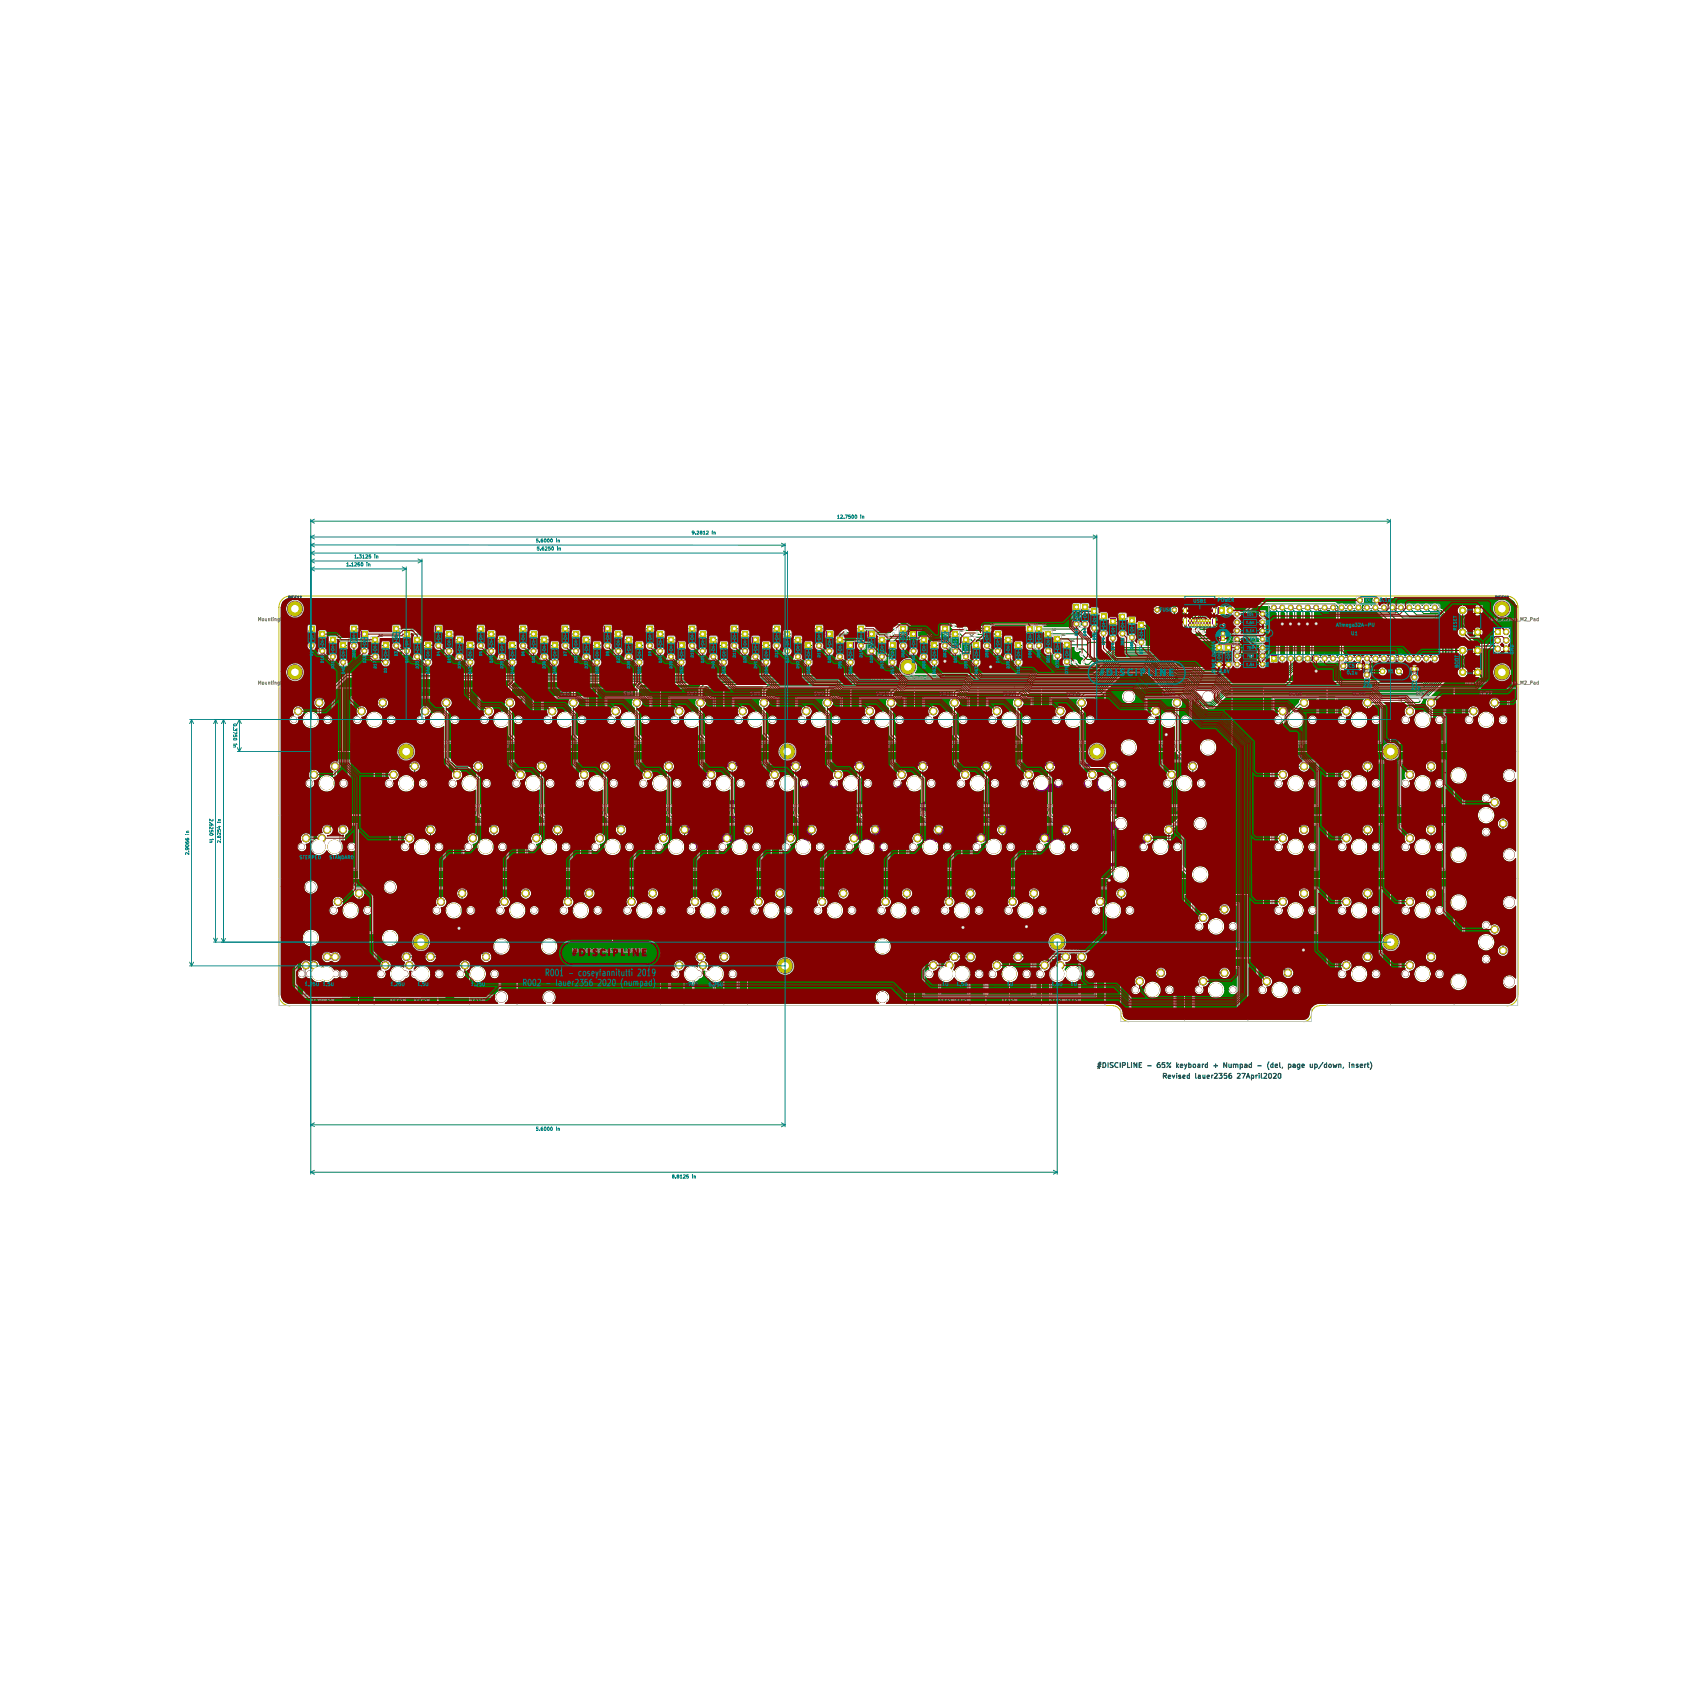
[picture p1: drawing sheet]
<svg xmlns="http://www.w3.org/2000/svg" width="508mm" height="508mm" viewBox="0 0 508 508" stroke-linecap="round" stroke-linejoin="round" font-family="sans-serif">
<path d="M220.9 229.2h109.2M220.9 229.2a15.2 15.2 0 0 0-15.2 15.3 15.2 15.2 0 0 0 15.2 15.2M330.1 229.2a15.2 15.2 0 0 1 15.3 15.3 15.2 15.2 0 0 1-15.3 15.2h-109.2" fill="none" stroke="#840084" stroke-width="1"/>
<g fill="none" stroke="#840084" stroke-width="2.5">
<path d="M242 236.2l.7 .7-.7 .8-.7-.8 .7-.7v1.5M249.9 236.2v12.9l-.8 1.4-1.4 .7M270.6 236.2l.7 .7-.7 .8-.7-.8 .7-.7v1.5M302.7 236.2l.7 .7-.7 .8-.6-.8 .6-.7v1.5M312.1 236.9l2.1-.7h3.5v15h-3.5a6.2 6.2 0 0 1-5-6.4 8.5 8.5 0 0 1 2.9-7.9zM324.2 234.8l4.3 19.3M329.2 234.8l4.3 19.3M222.1 246.2l-7.2-1.4v-1.5l.7-1.4 1.5-.7h2.8l1.4 .7 .8 1.4v5.8l-.8 1.4-1.4 .7h-2.8l-1.5-.7M234.9 242.7a4.2 4.2 0 0 0-5.7-.8l-.7 1.4v7.9M234.9 241.2v10M242 241.2v10M263.5 241.9l-1.5-.7h-2.9l-1.4 .7-.7 .8-.7 1.4v4.2l.7 1.5 .7 .7 1.4 .7h2.9l1.5-.7"/>
<path d="M263.5 241.2v15M270.6 241.2v10M277 241.9l1.4-.7h2.9l1.5 .7 1.4 2.2v4.2l-1.4 2.2-1.5 .7h-2.9l-1.4-.7M290.6 241.9l1.4-.7h2.2l1.4 .7 .7 1.4v.8l-.7 1.3-1.4 .8h-2.2l-1.4 .7-.7 1.4v.8l.7 1.4 1.4 .7h2.9l1.4-.7M302.7 241.2v10M322.7 241.2h10.8M324.2 247.6h10.7"/>
</g>
<g fill="#848400">
<path d="M359 187.6h.8l-.4 .4z"/>
<path d="M359.1 187h.5l.2 .3h-.8z"/>
<path d="M359 187.3h.7v.3h-.7z"/>
<path d="M358.2 187.6h.7l-.4 .4z"/>
<path d="M358.3 187h.5l.1 .3h-.7z"/>
<path d="M358.1 187.3h.8v.3h-.8z"/>
<path d="M357.3 187.6h.8l-.4 .4z"/>
<path d="M357.4 187h.5l.2 .3h-.8z"/>
<path d="M357.3 187.3h.7v.3h-.7z"/>
<path d="M359 186.4h.8l-.4 .3z"/>
<path d="M359.1 185.6h.5l.2 .3h-.8z"/>
<path d="M359 185.9h.7v.5h-.7z"/>
<path d="M358.2 186.4h.7l-.4 .3z"/>
<path d="M358.3 185.6h.5l.1 .3h-.7z"/>
<path d="M358.1 185.9h.8v.5h-.8z"/>
<path d="M355 183.5h1a.5 .5 0 0 1-.5 .5 .5 .5 0 0 1-.5-.5z"/>
<path d="M355.2 182.3a.5 .5 0 0 1 .8 .4h-1z"/>
<path d="M355 182.7h1v.8h-1z"/>
<path d="M360.7 187.6h.8l-.4 .4z"/>
<path d="M360.8 187h.5l.2 .3h-.8z"/>
<path d="M360.7 187.3h.7v.3h-.7z"/>
<path d="M361.5 187.6h.8l-.4 .4z"/>
<path d="M361.7 187h.5l.1 .3h-.8z"/>
<path d="M361.5 187.3h.8v.3h-.8z"/>
<path d="M359.9 187.6h.7l-.4 .4z"/>
<path d="M360 187h.5l.1 .3h-.7z"/>
<path d="M359.8 187.3h.8v.3h-.8z"/>
<path d="M360.7 186.4h.8l-.4 .3z"/>
<path d="M360.8 185.6h.5l.2 .3h-.8z"/>
<path d="M360.7 185.9h.7v.5h-.7z"/>
<path d="M359.9 186.4h.7l-.4 .3z"/>
<path d="M360 185.6h.5l.1 .3h-.7z"/>
<path d="M359.8 185.9h.8v.5h-.8z"/>
<path d="M362.4 187.6h.7l-.3 .4z"/>
<path d="M362.5 187h.5l.1 .3h-.7z"/>
<path d="M362.3 187.3h.8v.3h-.8z"/>
<path d="M362.4 186.4h.7l-.3 .3z"/>
<path d="M362.5 185.6h.5l.1 .3h-.7z"/>
<path d="M362.3 185.9h.8v.5h-.8z"/>
<path d="M361.5 186.4h.8l-.4 .3z"/>
<path d="M361.7 185.6h.5l.1 .3h-.8z"/>
<path d="M361.5 185.9h.8v.5h-.8z"/>
<path d="M363.6 187.2h1a.5 .5 0 0 1-.5 .5 .5 .5 0 0 1-.5-.5z"/>
<path d="M363.9 185.3a.5 .5 0 0 1 .7 .5h-1z"/>
<path d="M363.6 185.8h1v1.4h-1z"/>
<path d="M363.6 183.5h1a.5 .5 0 0 1-.5 .5 .5 .5 0 0 1-.5-.5z"/>
<path d="M363.9 182.3a.5 .5 0 0 1 .7 .4h-1z"/>
<path d="M363.6 182.7h1v.8h-1z"/>
<path d="M381.1 196.6h1.7v1.7h-1.7z"/>
<path d="M383.9 196.8l.6-.2v1.7a.85 .85 0 0 1-.8-.5 .85 .85 0 0 1 .2-1z"/>
<path d="M384.5 196.6a.85 .85 0 0 1 .9 .8 .85 .85 0 0 1-.9 .9z"/>
<path d="M386.5 196.8l.6-.2v1.7a.85 .85 0 0 1-.8-.5 .85 .85 0 0 1 .2-1z"/>
<path d="M387.1 196.6a.85 .85 0 0 1 .8 .8 .85 .85 0 0 1-.8 .9z"/>
<path d="M389 196.8l.6-.2v1.7a.85 .85 0 0 1-.8-.5 .85 .85 0 0 1 .2-1z"/>
<path d="M389.6 196.6a.85 .85 0 0 1 .9 .8 .85 .85 0 0 1-.9 .9z"/>
<path d="M391.5 196.8l.6-.2v1.7a.85 .85 0 0 1-.7-.5 .85 .85 0 0 1 .1-1z"/>
<path d="M392.1 196.6a.85 .85 0 0 1 .9 .8 .85 .85 0 0 1-.9 .9z"/>
<path d="M394.1 196.8l.6-.2v1.7a.85 .85 0 0 1-.8-.5 .85 .85 0 0 1 .2-1z"/>
<path d="M394.7 196.6a.85 .85 0 0 1 .8 .8 .85 .85 0 0 1-.8 .9z"/>
<path d="M396.6 196.8l.6-.2v1.7a.85 .85 0 0 1-.8-.5 .85 .85 0 0 1 .2-1z"/>
<path d="M397.2 196.6a.85 .85 0 0 1 .9 .8 .85 .85 0 0 1-.9 .9z"/>
<path d="M381.4 181.6l.6-.2v1.7a.85 .85 0 0 1-.8-.6 .85 .85 0 0 1 .2-.9z"/>
<path d="M382 181.4a.85 .85 0 0 1 .8 .8 .85 .85 0 0 1-.8 .9z"/>
<path d="M356.5 187.6h.7l-.4 .4z"/>
<path d="M356.6 187h.5l.1 .3h-.7z"/>
<path d="M356.4 187.3h.8v.3h-.8z"/>
<path d="M357.3 186.4h.8l-.4 .3z"/>
<path d="M357.4 185.6h.5l.2 .3h-.8z"/>
<path d="M357.3 185.9h.7v.5h-.7z"/>
<path d="M356.5 186.4h.7l-.4 .3z"/>
<path d="M356.6 185.6h.5l.1 .3h-.7z"/>
<path d="M356.4 185.9h.8v.5h-.8z"/>
<path d="M355 187.2h1a.5 .5 0 0 1-.5 .5 .5 .5 0 0 1-.5-.5z"/>
<path d="M355.2 185.3a.5 .5 0 0 1 .8 .5h-1z"/>
<path d="M355 185.8h1v1.4h-1z"/>
<path d="M322 181.2h1.7v1.7h-1.7z"/>
<path d="M325.3 186.3a.85 .85 0 0 1 .9 .8 .85 .85 0 0 1-.9 .9z"/>
<path d="M324.7 186.5l.6-.2v1.7a.85 .85 0 0 1-.7-.6 .85 .85 0 0 1 .1-.9z"/>
<path d="M324.5 181.2h1.7v1.7h-1.7z"/>
<path d="M328.1 187.5a.85 .85 0 0 1 .9 .9 .85 .85 0 0 1-.9 .8z"/>
<path d="M327.5 187.8l.6-.3v1.7a.85 .85 0 0 1-.7-.5 .85 .85 0 0 1 .1-.9z"/>
<path d="M327.3 182.5h1.7v1.6h-1.7z"/>
<path d="M330.9 189.1a.85 .85 0 0 1 .9 .8 .85 .85 0 0 1-.9 .9z"/>
<path d="M330.3 189.3l.6-.2v1.7a.85 .85 0 0 1-.8-.6 .85 .85 0 0 1 .2-.9z"/>
<path d="M330.1 184h1.7v1.7h-1.7z"/>
<path d="M322.8 186.3a.85 .85 0 0 1 .9 .8 .85 .85 0 0 1-.9 .9z"/>
<path d="M322.2 186.5l.6-.2v1.7a.85 .85 0 0 1-.8-.6 .85 .85 0 0 1 .2-.9z"/>
<path d="M310.6 187.7h1.8v1.7h-1.8z"/>
<path d="M314.3 194.3a.85 .85 0 0 1 .9 .9 .85 .85 0 0 1-.9 .8z"/>
<path d="M313.7 194.6l.6-.3v1.7a.85 .85 0 0 1-.7-.5 .85 .85 0 0 1 .1-.9z"/>
<path d="M313.4 189.2h1.8v1.7h-1.8z"/>
<path d="M317.1 195.8a.85 .85 0 0 1 .9 .9 .85 .85 0 0 1-.9 .8z"/>
<path d="M316.5 196.1l.6-.3v1.7a.85 .85 0 0 1-.8-.5 .85 .85 0 0 1 .2-.9z"/>
<path d="M316.2 190.8h1.8v1.6h-1.8z"/>
<path d="M319.9 197.6a.85 .85 0 0 1 .9 .9 .85 .85 0 0 1-.9 .8z"/>
<path d="M319.3 197.9l.6-.3v1.7a.85 .85 0 0 1-.8-.5 .85 .85 0 0 1 .2-.9z"/>
<path d="M319 192.5h1.8v1.7h-1.8z"/>
<path d="M336.6 189.1a.85 .85 0 0 1 .9 .9 .85 .85 0 0 1-.9 .8z"/>
<path d="M336 189.4l.6-.3v1.7a.85 .85 0 0 1-.8-.5 .85 .85 0 0 1 .2-.9z"/>
<path d="M335.8 184.1h1.7v1.7h-1.7z"/>
<path d="M339.4 190.3a.85 .85 0 0 1 .9 .9 .85 .85 0 0 1-.9 .8z"/>
<path d="M338.8 190.6l.6-.3v1.7a.85 .85 0 0 1-.8-.5 .85 .85 0 0 1 .2-.9z"/>
<path d="M338.6 185.2h1.6v1.7h-1.6z"/>
<path d="M342.3 191.8a.85 .85 0 0 1 .8 .8 .85 .85 0 0 1-.8 .9z"/>
<path d="M341.7 192l.6-.2v1.7a.85 .85 0 0 1-.8-.6 .85 .85 0 0 1 .2-.9z"/>
<path d="M341.3 186.7h1.8v1.7h-1.8z"/>
<path d="M333.7 190.6a.85 .85 0 0 1 .9 .8 .85 .85 0 0 1-.9 .9z"/>
<path d="M333.1 190.8l.6-.2v1.7a.85 .85 0 0 1-.8-.5 .85 .85 0 0 1 .2-1z"/>
<path d="M332.9 185.5h1.7v1.7h-1.7z"/>
<path d="M308.8 192.9a.85 .85 0 0 1 .9 .8 .85 .85 0 0 1-.9 .9z"/>
<path d="M308.2 193.1l.6-.2v1.7a.85 .85 0 0 1-.8-.6 .85 .85 0 0 1 .2-.9z"/>
<path d="M308 187.8h1.7v1.7h-1.7z"/>
<path d="M311.5 192.8a.85 .85 0 0 1 .9 .8 .85 .85 0 0 1-.9 .9z"/>
<path d="M310.9 193l.6-.2v1.7a.85 .85 0 0 1-.7-.5 .85 .85 0 0 1 .1-1z"/>
<path d="M304.5 192.6h1.7v1.8h-1.7z"/>
<path d="M301.5 191h1.7v1.7h-1.7z"/>
<path d="M298.3 189.3h1.7v1.7h-1.7z"/>
<path d="M296 192.8a.85 .85 0 0 1 .8 .8 .85 .85 0 0 1-.8 .9z"/>
<path d="M295.4 193l.6-.2v1.7a.85 .85 0 0 1-.8-.5 .85 .85 0 0 1 .2-1z"/>
<path d="M295.1 187.7h1.7v1.7h-1.7z"/>
<path d="M280.2 197.8a.85 .85 0 0 1 .9 .8 .85 .85 0 0 1-.9 .9z"/>
<path d="M279.6 198l.6-.2v1.7a.85 .85 0 0 1-.8-.5 .85 .85 0 0 1 .2-1z"/>
<path d="M277 196.1a.85 .85 0 0 1 .9 .8 .85 .85 0 0 1-.9 .9z"/>
<path d="M276.4 196.3l.6-.2v1.7a.85 .85 0 0 1-.8-.5 .85 .85 0 0 1 .2-1z"/>
<path d="M305.4 197.8a.85 .85 0 0 1 .8 .8 .85 .85 0 0 1-.8 .9z"/>
<path d="M304.8 198l.6-.2v1.7a.85 .85 0 0 1-.8-.5 .85 .85 0 0 1 .2-1z"/>
<path d="M302.3 196.1a.85 .85 0 0 1 .9 .8 .85 .85 0 0 1-.9 .9z"/>
<path d="M301.7 196.3l.6-.2v1.7a.85 .85 0 0 1-.8-.5 .85 .85 0 0 1 .2-1z"/>
<path d="M299.2 194.4a.85 .85 0 0 1 .8 .8 .85 .85 0 0 1-.8 .9z"/>
<path d="M298.6 194.6l.6-.2v1.7a.85 .85 0 0 1-.8-.5 .85 .85 0 0 1 .2-1z"/>
<path d="M286.5 194.4a.85 .85 0 0 1 .8 .8 .85 .85 0 0 1-.8 .9z"/>
<path d="M285.9 194.6l.6-.2v1.7a.85 .85 0 0 1-.8-.5 .85 .85 0 0 1 .2-1z"/>
<path d="M285.6 189.3h1.7v1.7h-1.7z"/>
<path d="M283.4 192.8a.85 .85 0 0 1 .8 .8 .85 .85 0 0 1-.8 .9z"/>
<path d="M282.7 193l.7-.2v1.7a.85 .85 0 0 1-.8-.5 .85 .85 0 0 1 .1-1z"/>
<path d="M282.5 187.7h1.7v1.7h-1.7z"/>
<path d="M279.4 192.6h1.7v1.8h-1.7z"/>
<path d="M276.2 191h1.6v1.7h-1.6z"/>
<path d="M289.6 196.1a.85 .85 0 0 1 .9 .8 .85 .85 0 0 1-.9 .9z"/>
<path d="M289 196.3l.6-.2v1.7a.85 .85 0 0 1-.8-.5 .85 .85 0 0 1 .2-1z"/>
<path d="M288.8 191h1.7v1.7h-1.7z"/>
<path d="M292.7 197.8a.85 .85 0 0 1 .9 .8 .85 .85 0 0 1-.9 .9z"/>
<path d="M292.1 198l.6-.2v1.7a.85 .85 0 0 1-.7-.5 .85 .85 0 0 1 .1-1z"/>
<path d="M291.9 192.6h1.8v1.8h-1.8z"/>
<path d="M399.2 196.8l.6-.2v1.7a.85 .85 0 0 1-.8-.5 .85 .85 0 0 1 .2-1z"/>
<path d="M399.8 196.6a.85 .85 0 0 1 .8 .8 .85 .85 0 0 1-.8 .9z"/>
<path d="M401.7 196.8l.6-.2v1.7a.85 .85 0 0 1-.8-.5 .85 .85 0 0 1 .2-1z"/>
<path d="M402.3 196.6a.85 .85 0 0 1 .9 .8 .85 .85 0 0 1-.9 .9z"/>
<path d="M404.2 196.8l.6-.2v1.7a.85 .85 0 0 1-.7-.5 .85 .85 0 0 1 .1-1z"/>
<path d="M404.8 196.6a.85 .85 0 0 1 .9 .8 .85 .85 0 0 1-.9 .9z"/>
<path d="M406.8 196.8l.6-.2v1.7a.85 .85 0 0 1-.8-.5 .85 .85 0 0 1 .2-1z"/>
<path d="M407.4 196.6a.85 .85 0 0 1 .8 .8 .85 .85 0 0 1-.8 .9z"/>
<path d="M409.3 196.8l.6-.2v1.7a.85 .85 0 0 1-.8-.5 .85 .85 0 0 1 .2-1z"/>
<path d="M409.9 196.6a.85 .85 0 0 1 .9 .8 .85 .85 0 0 1-.9 .9z"/>
<path d="M411.9 196.8l.6-.2v1.7a.85 .85 0 0 1-.8-.5 .85 .85 0 0 1 .2-1z"/>
<path d="M412.5 196.6a.85 .85 0 0 1 .8 .8 .85 .85 0 0 1-.8 .9z"/>
<path d="M414.4 196.8l.6-.2v1.7a.85 .85 0 0 1-.8-.5 .85 .85 0 0 1 .2-1z"/>
<path d="M415 196.6a.85 .85 0 0 1 .9 .8 .85 .85 0 0 1-.9 .9z"/>
<path d="M416.9 196.8l.6-.2v1.7a.85 .85 0 0 1-.7-.5 .85 .85 0 0 1 .1-1z"/>
<path d="M417.5 196.6a.85 .85 0 0 1 .9 .8 .85 .85 0 0 1-.9 .9z"/>
<path d="M419.5 196.8l.6-.2v1.7a.85 .85 0 0 1-.8-.5 .85 .85 0 0 1 .2-1z"/>
<path d="M420.1 196.6a.85 .85 0 0 1 .8 .8 .85 .85 0 0 1-.8 .9z"/>
<path d="M422 196.8l.6-.2v1.7a.85 .85 0 0 1-.8-.5 .85 .85 0 0 1 .2-1z"/>
<path d="M422.6 196.6a.85 .85 0 0 1 .9 .8 .85 .85 0 0 1-.9 .9z"/>
<path d="M424.6 196.8l.6-.2v1.7a.85 .85 0 0 1-.8-.5 .85 .85 0 0 1 .2-1z"/>
<path d="M425.2 196.6a.85 .85 0 0 1 .8 .8 .85 .85 0 0 1-.8 .9z"/>
<path d="M448.2 188.6h1.8v1.8h-1.8z"/>
<path d="M424.6 181.6l.6-.2v1.7a.85 .85 0 0 1-.8-.6 .85 .85 0 0 1 .2-.9z"/>
<path d="M425.2 181.4a.85 .85 0 0 1 .8 .8 .85 .85 0 0 1-.8 .9z"/>
<path d="M422 181.6l.6-.2v1.7a.85 .85 0 0 1-.8-.6 .85 .85 0 0 1 .2-.9z"/>
<path d="M422.6 181.4a.85 .85 0 0 1 .9 .8 .85 .85 0 0 1-.9 .9z"/>
<path d="M419.5 181.6l.6-.2v1.7a.85 .85 0 0 1-.8-.6 .85 .85 0 0 1 .2-.9z"/>
<path d="M420.1 181.4a.85 .85 0 0 1 .8 .8 .85 .85 0 0 1-.8 .9z"/>
<path d="M416.9 181.6l.6-.2v1.7a.85 .85 0 0 1-.7-.6 .85 .85 0 0 1 .1-.9z"/>
<path d="M417.5 181.4a.85 .85 0 0 1 .9 .8 .85 .85 0 0 1-.9 .9z"/>
<path d="M414.4 181.6l.6-.2v1.7a.85 .85 0 0 1-.8-.6 .85 .85 0 0 1 .2-.9z"/>
<path d="M415 181.4a.85 .85 0 0 1 .9 .8 .85 .85 0 0 1-.9 .9z"/>
<path d="M411.9 181.6l.6-.2v1.7a.85 .85 0 0 1-.8-.6 .85 .85 0 0 1 .2-.9z"/>
<path d="M412.5 181.4a.85 .85 0 0 1 .8 .8 .85 .85 0 0 1-.8 .9z"/>
<path d="M409.3 181.6l.6-.2v1.7a.85 .85 0 0 1-.8-.6 .85 .85 0 0 1 .2-.9z"/>
<path d="M409.9 181.4a.85 .85 0 0 1 .9 .8 .85 .85 0 0 1-.9 .9z"/>
<path d="M406.8 181.6l.6-.2v1.7a.85 .85 0 0 1-.8-.6 .85 .85 0 0 1 .2-.9z"/>
<path d="M407.4 181.4a.85 .85 0 0 1 .8 .8 .85 .85 0 0 1-.8 .9z"/>
<path d="M429.6 181.6l.6-.2v1.7a.85 .85 0 0 1-.7-.6 .85 .85 0 0 1 .1-.9z"/>
<path d="M430.2 181.4a.85 .85 0 0 1 .9 .8 .85 .85 0 0 1-.9 .9z"/>
<path d="M427.1 181.6l.6-.2v1.7a.85 .85 0 0 1-.8-.6 .85 .85 0 0 1 .2-.9z"/>
<path d="M427.7 181.4a.85 .85 0 0 1 .9 .8 .85 .85 0 0 1-.9 .9z"/>
<path d="M427.1 196.8l.6-.2v1.7a.85 .85 0 0 1-.8-.5 .85 .85 0 0 1 .2-1z"/>
<path d="M427.7 196.6a.85 .85 0 0 1 .9 .8 .85 .85 0 0 1-.9 .9z"/>
<path d="M429.6 196.8l.6-.2v1.7a.85 .85 0 0 1-.7-.5 .85 .85 0 0 1 .1-1z"/>
<path d="M430.2 196.6a.85 .85 0 0 1 .9 .8 .85 .85 0 0 1-.9 .9z"/>
<path d="M404.2 181.6l.6-.2v1.7a.85 .85 0 0 1-.7-.6 .85 .85 0 0 1 .1-.9z"/>
<path d="M404.8 181.4a.85 .85 0 0 1 .9 .8 .85 .85 0 0 1-.9 .9z"/>
<path d="M401.7 181.6l.6-.2v1.7a.85 .85 0 0 1-.8-.6 .85 .85 0 0 1 .2-.9z"/>
<path d="M402.3 181.4a.85 .85 0 0 1 .9 .8 .85 .85 0 0 1-.9 .9z"/>
<path d="M399.2 181.6l.6-.2v1.7a.85 .85 0 0 1-.8-.6 .85 .85 0 0 1 .2-.9z"/>
<path d="M399.8 181.4a.85 .85 0 0 1 .8 .8 .85 .85 0 0 1-.8 .9z"/>
<path d="M396.6 181.6l.6-.2v1.7a.85 .85 0 0 1-.8-.6 .85 .85 0 0 1 .2-.9z"/>
<path d="M397.2 181.4a.85 .85 0 0 1 .9 .8 .85 .85 0 0 1-.9 .9z"/>
<path d="M394.1 181.6l.6-.2v1.7a.85 .85 0 0 1-.8-.6 .85 .85 0 0 1 .2-.9z"/>
<path d="M394.7 181.4a.85 .85 0 0 1 .8 .8 .85 .85 0 0 1-.8 .9z"/>
<path d="M391.5 181.6l.6-.2v1.7a.85 .85 0 0 1-.7-.6 .85 .85 0 0 1 .1-.9z"/>
<path d="M392.1 181.4a.85 .85 0 0 1 .9 .8 .85 .85 0 0 1-.9 .9z"/>
<path d="M389 181.6l.6-.2v1.7a.85 .85 0 0 1-.8-.6 .85 .85 0 0 1 .2-.9z"/>
<path d="M389.6 181.4a.85 .85 0 0 1 .9 .8 .85 .85 0 0 1-.9 .9z"/>
<path d="M386.5 181.6l.6-.2v1.7a.85 .85 0 0 1-.8-.6 .85 .85 0 0 1 .2-.9z"/>
<path d="M387.1 181.4a.85 .85 0 0 1 .8 .8 .85 .85 0 0 1-.8 .9z"/>
<path d="M383.9 181.6l.6-.2v1.7a.85 .85 0 0 1-.8-.6 .85 .85 0 0 1 .2-.9z"/>
<path d="M384.5 181.4a.85 .85 0 0 1 .9 .8 .85 .85 0 0 1-.9 .9z"/>
<path d="M366.1 190.8h1.2v1.3h-1.2z"/>
<path d="M370.2 196.7h1.5a.75 .75 0 0 1-.7 .7 .75 .75 0 0 1-.8-.7z"/>
<path d="M370.4 196.1l.9-.1 .4 .7h-1.5z"/>
<path d="M370.2 194.2h1.5a.75 .75 0 0 1-.7 .8 .75 .75 0 0 1-.8-.8z"/>
<path d="M370.4 193.7l.9-.2 .4 .7h-1.5z"/>
<path d="M367.6 193.4h1.7v1.7h-1.7z"/>
<path d="M370.2 199.2h1.5a.75 .75 0 0 1-.7 .8 .75 .75 0 0 1-.8-.8z"/>
<path d="M370.4 198.7l.9-.2 .4 .7h-1.5z"/>
<path d="M368.4 198.5a.85 .85 0 0 1 .9 .8 .85 .85 0 0 1-.9 .9z"/>
<path d="M367.8 198.7l.6-.2v1.7a.85 .85 0 0 1-.7-.6 .85 .85 0 0 1 .1-.9z"/>
<path d="M365.6 198.5a.85 .85 0 0 1 .8 .8 .85 .85 0 0 1-.8 .9z"/>
<path d="M365 198.7l.6-.2v1.7a.85 .85 0 0 1-.8-.6 .85 .85 0 0 1 .2-.9z"/>
<path d="M364.7 193.4h1.7v1.7h-1.7z"/>
<path d="M378.1 191.2l.8-.2 .5 .7h-1.5z"/>
<path d="M377.9 191.7h1.5a.75 .75 0 0 1-.8 .7 .75 .75 0 0 1-.7-.7z"/>
<path d="M378.1 188.6l.8-.1 .5 .6h-1.5z"/>
<path d="M377.9 189.1h1.5a.75 .75 0 0 1-.8 .8 .75 .75 0 0 1-.7-.8z"/>
<path d="M378.1 186.1l.8-.2 .5 .7h-1.5z"/>
<path d="M377.9 186.6h1.5a.75 .75 0 0 1-.8 .8 .75 .75 0 0 1-.7-.8z"/>
<path d="M370.2 184.1h1.5a.75 .75 0 0 1-.7 .8 .75 .75 0 0 1-.8-.8z"/>
<path d="M370.4 183.6l.9-.1 .4 .6h-1.5z"/>
<path d="M365.4 182.1h1.9v1.9h-1.9z"/>
<path d="M93.4 192.8a.85 .85 0 0 1 .9 .8 .85 .85 0 0 1-.9 .9z"/>
<path d="M92.8 193l.6-.2v1.7a.85 .85 0 0 1-.7-.5 .85 .85 0 0 1 .1-1z"/>
<path d="M92.6 187.7h1.7v1.7h-1.7z"/>
<path d="M95.7 189.3h1.8v1.7h-1.8z"/>
<path d="M102.9 197.8a.85 .85 0 0 1 .9 .8 .85 .85 0 0 1-.9 .9z"/>
<path d="M102.3 198l.6-.2v1.7a.85 .85 0 0 1-.8-.5 .85 .85 0 0 1 .2-1z"/>
<path d="M96.7 194.4a.85 .85 0 0 1 .8 .8 .85 .85 0 0 1-.8 .9z"/>
<path d="M96.1 194.6l.6-.2v1.7a.85 .85 0 0 1-.8-.5 .85 .85 0 0 1 .2-1z"/>
<path d="M99.8 196.1a.85 .85 0 0 1 .8 .8 .85 .85 0 0 1-.8 .9z"/>
<path d="M99.2 196.3l.6-.2v1.7a.85 .85 0 0 1-.8-.5 .85 .85 0 0 1 .2-1z"/>
<path d="M114.8 192.6h1.7v1.8h-1.7z"/>
<path d="M118.8 192.8a.85 .85 0 0 1 .9 .8 .85 .85 0 0 1-.9 .9z"/>
<path d="M118.2 193l.6-.2v1.7a.85 .85 0 0 1-.7-.5 .85 .85 0 0 1 .1-1z"/>
<path d="M118 187.7h1.7v1.7h-1.7z"/>
<path d="M122 194.4a.85 .85 0 0 1 .8 .8 .85 .85 0 0 1-.8 .9z"/>
<path d="M121.4 194.6l.6-.2v1.7a.85 .85 0 0 1-.8-.5 .85 .85 0 0 1 .2-1z"/>
<path d="M121.1 189.3h1.7v1.7h-1.7z"/>
<path d="M115.6 197.8a.85 .85 0 0 1 .9 .8 .85 .85 0 0 1-.9 .9z"/>
<path d="M115 198l.6-.2v1.7a.85 .85 0 0 1-.8-.5 .85 .85 0 0 1 .2-1z"/>
<path d="M112.5 196.1a.85 .85 0 0 1 .8 .8 .85 .85 0 0 1-.8 .9z"/>
<path d="M111.9 196.3l.6-.2v1.7a.85 .85 0 0 1-.8-.5 .85 .85 0 0 1 .2-1z"/>
<path d="M111.6 191h1.7v1.7h-1.7z"/>
<path d="M109.3 194.4a.85 .85 0 0 1 .8 .8 .85 .85 0 0 1-.8 .9z"/>
<path d="M108.7 194.6l.6-.2v1.7a.85 .85 0 0 1-.8-.5 .85 .85 0 0 1 .2-1z"/>
<path d="M108.4 189.3h1.7v1.7h-1.7z"/>
<path d="M131.5 192.8a.85 .85 0 0 1 .8 .8 .85 .85 0 0 1-.8 .9z"/>
<path d="M130.9 193l.6-.2v1.7a.85 .85 0 0 1-.8-.5 .85 .85 0 0 1 .2-1z"/>
<path d="M130.6 187.7h1.7v1.7h-1.7z"/>
<path d="M125.1 196.1a.85 .85 0 0 1 .9 .8 .85 .85 0 0 1-.9 .9z"/>
<path d="M124.5 196.3l.6-.2v1.7a.85 .85 0 0 1-.8-.5 .85 .85 0 0 1 .2-1z"/>
<path d="M124.3 191h1.7v1.7h-1.7z"/>
<path d="M128.3 197.8a.85 .85 0 0 1 .9 .8 .85 .85 0 0 1-.9 .9z"/>
<path d="M127.7 198l.6-.2v1.7a.85 .85 0 0 1-.8-.5 .85 .85 0 0 1 .2-1z"/>
<path d="M127.5 192.6h1.7v1.8h-1.7z"/>
<path d="M102.1 192.6h1.7v1.8h-1.7z"/>
<path d="M98.9 191h1.7v1.7h-1.7z"/>
<path d="M106.1 192.8a.85 .85 0 0 1 .9 .8 .85 .85 0 0 1-.9 .9z"/>
<path d="M105.5 193l.6-.2v1.7a.85 .85 0 0 1-.7-.5 .85 .85 0 0 1 .1-1z"/>
<path d="M105.3 187.7h1.7v1.7h-1.7z"/>
<path d="M144.2 192.8a.85 .85 0 0 1 .8 .8 .85 .85 0 0 1-.8 .9z"/>
<path d="M143.6 193l.6-.2v1.7a.85 .85 0 0 1-.8-.5 .85 .85 0 0 1 .2-1z"/>
<path d="M143.3 187.7h1.7v1.7h-1.7z"/>
<path d="M150.5 196.1a.85 .85 0 0 1 .9 .8 .85 .85 0 0 1-.9 .9z"/>
<path d="M149.9 196.3l.6-.2v1.7a.85 .85 0 0 1-.8-.5 .85 .85 0 0 1 .2-1z"/>
<path d="M149.7 191h1.7v1.7h-1.7z"/>
<path d="M153.6 197.8a.85 .85 0 0 1 .9 .8 .85 .85 0 0 1-.9 .9z"/>
<path d="M153 198l.6-.2v1.7a.85 .85 0 0 1-.7-.5 .85 .85 0 0 1 .1-1z"/>
<path d="M152.8 192.6h1.7v1.8h-1.7z"/>
<path d="M134.7 194.4a.85 .85 0 0 1 .8 .8 .85 .85 0 0 1-.8 .9z"/>
<path d="M134.1 194.6l.6-.2v1.7a.85 .85 0 0 1-.8-.5 .85 .85 0 0 1 .2-1z"/>
<path d="M133.8 189.3h1.7v1.7h-1.7z"/>
<path d="M147.3 194.4a.85 .85 0 0 1 .8 .8 .85 .85 0 0 1-.8 .9z"/>
<path d="M146.7 194.6l.6-.2v1.7a.85 .85 0 0 1-.8-.5 .85 .85 0 0 1 .2-1z"/>
<path d="M146.4 189.3h1.8v1.7h-1.8z"/>
<path d="M137.8 196.1a.85 .85 0 0 1 .9 .8 .85 .85 0 0 1-.9 .9z"/>
<path d="M137.2 196.3l.6-.2v1.7a.85 .85 0 0 1-.8-.5 .85 .85 0 0 1 .2-1z"/>
<path d="M137 191h1.7v1.7h-1.7z"/>
<path d="M141 197.8a.85 .85 0 0 1 .9 .8 .85 .85 0 0 1-.9 .9z"/>
<path d="M140.4 198l.6-.2v1.7a.85 .85 0 0 1-.8-.5 .85 .85 0 0 1 .2-1z"/>
<path d="M140.2 192.6h1.7v1.8h-1.7z"/>
<path d="M169.6 192.8a.85 .85 0 0 1 .8 .8 .85 .85 0 0 1-.8 .9z"/>
<path d="M169 193l.6-.2v1.7a.85 .85 0 0 1-.8-.5 .85 .85 0 0 1 .2-1z"/>
<path d="M168.6 187.7h1.8v1.7h-1.8z"/>
<path d="M182.2 192.8a.85 .85 0 0 1 .8 .8 .85 .85 0 0 1-.8 .9z"/>
<path d="M181.6 193l.6-.2v1.7a.85 .85 0 0 1-.8-.5 .85 .85 0 0 1 .2-1z"/>
<path d="M181.3 187.7h1.7v1.7h-1.7z"/>
<path d="M172.7 194.4a.85 .85 0 0 1 .8 .8 .85 .85 0 0 1-.8 .9z"/>
<path d="M172.1 194.6l.6-.2v1.7a.85 .85 0 0 1-.8-.5 .85 .85 0 0 1 .2-1z"/>
<path d="M171.8 189.3h1.7v1.7h-1.7z"/>
<path d="M175.8 196.1a.85 .85 0 0 1 .9 .8 .85 .85 0 0 1-.9 .9z"/>
<path d="M175.2 196.3l.6-.2v1.7a.85 .85 0 0 1-.8-.5 .85 .85 0 0 1 .2-1z"/>
<path d="M175 191h1.7v1.7h-1.7z"/>
<path d="M156.9 192.8a.85 .85 0 0 1 .8 .8 .85 .85 0 0 1-.8 .9z"/>
<path d="M156.3 193l.6-.2v1.7a.85 .85 0 0 1-.8-.5 .85 .85 0 0 1 .2-1z"/>
<path d="M156 187.7h1.7v1.7h-1.7z"/>
<path d="M160 194.4a.85 .85 0 0 1 .8 .8 .85 .85 0 0 1-.8 .9z"/>
<path d="M159.4 194.6l.6-.2v1.7a.85 .85 0 0 1-.8-.5 .85 .85 0 0 1 .2-1z"/>
<path d="M159.1 189.3h1.7v1.7h-1.7z"/>
<path d="M163.2 196.1a.85 .85 0 0 1 .9 .8 .85 .85 0 0 1-.9 .9z"/>
<path d="M162.6 196.3l.6-.2v1.7a.85 .85 0 0 1-.8-.5 .85 .85 0 0 1 .2-1z"/>
<path d="M162.4 191h1.7v1.7h-1.7z"/>
<path d="M166.3 197.8a.85 .85 0 0 1 .9 .8 .85 .85 0 0 1-.9 .9z"/>
<path d="M165.7 198l.6-.2v1.7a.85 .85 0 0 1-.7-.5 .85 .85 0 0 1 .1-1z"/>
<path d="M165.5 192.6h1.7v1.8h-1.7z"/>
<path d="M194.9 192.8a.85 .85 0 0 1 .8 .8 .85 .85 0 0 1-.8 .9z"/>
<path d="M194.3 193l.6-.2v1.7a.85 .85 0 0 1-.8-.5 .85 .85 0 0 1 .2-1z"/>
<path d="M194 187.7h1.7v1.7h-1.7z"/>
<path d="M198 194.4a.85 .85 0 0 1 .9 .8 .85 .85 0 0 1-.9 .9z"/>
<path d="M197.4 194.6l.6-.2v1.7a.85 .85 0 0 1-.8-.5 .85 .85 0 0 1 .2-1z"/>
<path d="M197.2 189.3h1.7v1.7h-1.7z"/>
<path d="M201.2 196.1a.85 .85 0 0 1 .9 .8 .85 .85 0 0 1-.9 .9z"/>
<path d="M200.6 196.3l.6-.2v1.7a.85 .85 0 0 1-.8-.5 .85 .85 0 0 1 .2-1z"/>
<path d="M200.4 191h1.7v1.7h-1.7z"/>
<path d="M204.4 197.8a.85 .85 0 0 1 .8 .8 .85 .85 0 0 1-.8 .9z"/>
<path d="M203.8 198l.6-.2v1.7a.85 .85 0 0 1-.8-.5 .85 .85 0 0 1 .2-1z"/>
<path d="M203.5 192.6h1.7v1.8h-1.7z"/>
<path d="M207.6 192.8a.85 .85 0 0 1 .8 .8 .85 .85 0 0 1-.8 .9z"/>
<path d="M207 193l.6-.2v1.7a.85 .85 0 0 1-.8-.5 .85 .85 0 0 1 .2-1z"/>
<path d="M206.7 187.7h1.7v1.7h-1.7z"/>
<path d="M210.7 194.4a.85 .85 0 0 1 .9 .8 .85 .85 0 0 1-.9 .9z"/>
<path d="M210.1 194.6l.6-.2v1.7a.85 .85 0 0 1-.8-.5 .85 .85 0 0 1 .2-1z"/>
<path d="M209.9 189.3h1.7v1.7h-1.7z"/>
<path d="M213.9 196.1a.85 .85 0 0 1 .9 .8 .85 .85 0 0 1-.9 .9z"/>
<path d="M213.3 196.3l.6-.2v1.7a.85 .85 0 0 1-.8-.5 .85 .85 0 0 1 .2-1z"/>
<path d="M213.1 191h1.7v1.7h-1.7z"/>
<path d="M217.1 197.8a.85 .85 0 0 1 .8 .8 .85 .85 0 0 1-.8 .9z"/>
<path d="M216.5 198l.6-.2v1.7a.85 .85 0 0 1-.8-.5 .85 .85 0 0 1 .2-1z"/>
<path d="M216.2 192.6h1.7v1.8h-1.7z"/>
<path d="M185.4 194.4a.85 .85 0 0 1 .8 .8 .85 .85 0 0 1-.8 .9z"/>
<path d="M184.8 194.6l.6-.2v1.7a.85 .85 0 0 1-.8-.5 .85 .85 0 0 1 .2-1z"/>
<path d="M184.5 189.3h1.7v1.7h-1.7z"/>
<path d="M188.5 196.1a.85 .85 0 0 1 .9 .8 .85 .85 0 0 1-.9 .9z"/>
<path d="M187.9 196.3l.6-.2v1.7a.85 .85 0 0 1-.8-.5 .85 .85 0 0 1 .2-1z"/>
<path d="M187.7 191h1.7v1.7h-1.7z"/>
<path d="M179 197.8a.85 .85 0 0 1 .9 .8 .85 .85 0 0 1-.9 .9z"/>
<path d="M178.4 198l.6-.2v1.7a.85 .85 0 0 1-.7-.5 .85 .85 0 0 1 .1-1z"/>
<path d="M178.2 192.6h1.7v1.8h-1.7z"/>
<path d="M191.7 197.8a.85 .85 0 0 1 .9 .8 .85 .85 0 0 1-.9 .9z"/>
<path d="M191.1 198l.6-.2v1.7a.85 .85 0 0 1-.7-.5 .85 .85 0 0 1 .1-1z"/>
<path d="M190.8 192.6h1.8v1.8h-1.8z"/>
<path d="M232.9 192.8a.85 .85 0 0 1 .8 .8 .85 .85 0 0 1-.8 .9z"/>
<path d="M232.3 193l.6-.2v1.7a.85 .85 0 0 1-.8-.5 .85 .85 0 0 1 .2-1z"/>
<path d="M232 187.7h1.7v1.7h-1.7z"/>
<path d="M235.3 189.3h1.7v1.7h-1.7z"/>
<path d="M229.8 197.8a.85 .85 0 0 1 .8 .8 .85 .85 0 0 1-.8 .9z"/>
<path d="M229.2 198l.6-.2v1.7a.85 .85 0 0 1-.8-.5 .85 .85 0 0 1 .2-1z"/>
<path d="M228.9 192.6h1.7v1.8h-1.7z"/>
<path d="M245.6 192.8a.85 .85 0 0 1 .8 .8 .85 .85 0 0 1-.8 .9z"/>
<path d="M245 193l.6-.2v1.7a.85 .85 0 0 1-.8-.5 .85 .85 0 0 1 .2-1z"/>
<path d="M244.7 187.7h1.7v1.7h-1.7z"/>
<path d="M248.7 194.4a.85 .85 0 0 1 .9 .8 .85 .85 0 0 1-.9 .9z"/>
<path d="M248.1 194.6l.6-.2v1.7a.85 .85 0 0 1-.8-.5 .85 .85 0 0 1 .2-1z"/>
<path d="M247.9 189.3h1.7v1.7h-1.7z"/>
<path d="M251.9 196.1a.85 .85 0 0 1 .8 .8 .85 .85 0 0 1-.8 .9z"/>
<path d="M251.3 196.3l.6-.2v1.7a.85 .85 0 0 1-.8-.5 .85 .85 0 0 1 .2-1z"/>
<path d="M251 191h1.7v1.7h-1.7z"/>
<path d="M220.2 192.8a.85 .85 0 0 1 .8 .8 .85 .85 0 0 1-.8 .9z"/>
<path d="M219.6 193l.6-.2v1.7a.85 .85 0 0 1-.8-.5 .85 .85 0 0 1 .2-1z"/>
<path d="M219.3 187.7h1.8v1.7h-1.8z"/>
<path d="M223.4 194.4a.85 .85 0 0 1 .9 .8 .85 .85 0 0 1-.9 .9z"/>
<path d="M222.8 194.6l.6-.2v1.7a.85 .85 0 0 1-.8-.5 .85 .85 0 0 1 .2-1z"/>
<path d="M222.6 189.3h1.7v1.7h-1.7z"/>
<path d="M226.5 196.1a.85 .85 0 0 1 .9 .8 .85 .85 0 0 1-.9 .9z"/>
<path d="M225.9 196.3l.6-.2v1.7a.85 .85 0 0 1-.7-.5 .85 .85 0 0 1 .1-1z"/>
<path d="M225.7 191h1.7v1.7h-1.7z"/>
<path d="M258.2 192.8a.85 .85 0 0 1 .9 .8 .85 .85 0 0 1-.9 .9z"/>
<path d="M257.6 193l.6-.2v1.7a.85 .85 0 0 1-.8-.5 .85 .85 0 0 1 .2-1z"/>
<path d="M257.4 187.7h1.7v1.7h-1.7z"/>
<path d="M261.3 194.4a.85 .85 0 0 1 .9 .8 .85 .85 0 0 1-.9 .9z"/>
<path d="M260.7 194.6l.6-.2v1.7a.85 .85 0 0 1-.7-.5 .85 .85 0 0 1 .1-1z"/>
<path d="M260.5 189.3h1.7v1.7h-1.7z"/>
<path d="M255.1 197.8a.85 .85 0 0 1 .8 .8 .85 .85 0 0 1-.8 .9z"/>
<path d="M254.5 198l.6-.2v1.7a.85 .85 0 0 1-.8-.5 .85 .85 0 0 1 .2-1z"/>
<path d="M254.2 192.6h1.7v1.8h-1.7z"/>
<path d="M236.1 194.4a.85 .85 0 0 1 .9 .8 .85 .85 0 0 1-.9 .9z"/>
<path d="M235.5 194.6l.6-.2v1.7a.85 .85 0 0 1-.8-.5 .85 .85 0 0 1 .2-1z"/>
<path d="M239.2 196.1a.85 .85 0 0 1 .9 .8 .85 .85 0 0 1-.9 .9z"/>
<path d="M238.6 196.3l.6-.2v1.7a.85 .85 0 0 1-.7-.5 .85 .85 0 0 1 .1-1z"/>
<path d="M238.4 191h1.7v1.7h-1.7z"/>
<path d="M242.5 197.8a.85 .85 0 0 1 .8 .8 .85 .85 0 0 1-.8 .9z"/>
<path d="M241.9 198l.6-.2v1.7a.85 .85 0 0 1-.8-.5 .85 .85 0 0 1 .2-1z"/>
<path d="M241.5 192.6h1.8v1.8h-1.8z"/>
<path d="M264.5 196.1a.85 .85 0 0 1 .8 .8 .85 .85 0 0 1-.8 .9z"/>
<path d="M263.9 196.3l.6-.2v1.7a.85 .85 0 0 1-.8-.5 .85 .85 0 0 1 .2-1z"/>
<path d="M263.6 191h1.7v1.7h-1.7z"/>
<path d="M267.6 197.8a.85 .85 0 0 1 .9 .8 .85 .85 0 0 1-.9 .9z"/>
<path d="M267 198l.6-.2v1.7a.85 .85 0 0 1-.8-.5 .85 .85 0 0 1 .2-1z"/>
<path d="M266.8 192.6h1.7v1.8h-1.7z"/>
<path d="M274 194.4a.85 .85 0 0 1 .8 .8 .85 .85 0 0 1-.8 .9z"/>
<path d="M273.4 194.6l.6-.2v1.7a.85 .85 0 0 1-.8-.5 .85 .85 0 0 1 .2-1z"/>
<path d="M273.1 189.3h1.7v1.7h-1.7z"/>
<path d="M270.8 192.8a.85 .85 0 0 1 .9 .8 .85 .85 0 0 1-.9 .9z"/>
<path d="M270.2 193l.6-.2v1.7a.85 .85 0 0 1-.8-.5 .85 .85 0 0 1 .2-1z"/>
<path d="M270 187.7h1.7v1.7h-1.7z"/>
<circle cx="298.9" cy="289.5" r="1.23"/>
<circle cx="302.7" cy="292" r="2.07"/>
<circle cx="297.7" cy="292" r=".97"/>
<circle cx="293.6" cy="292" r=".97"/>
<circle cx="317" cy="282.5" r="2.33"/>
<circle cx="307.8" cy="292" r=".97"/>
<circle cx="312" cy="292" r=".97"/>
<circle cx="313.2" cy="289.5" r="1.23"/>
<circle cx="319.6" cy="286.9" r="1.23"/>
<circle cx="318" cy="289.5" r="1.23"/>
<circle cx="316.7" cy="292" r=".97"/>
<circle cx="305.3" cy="286.9" r="1.23"/>
<circle cx="303.7" cy="270.4" r="1.23"/>
<circle cx="307.5" cy="273" r="2.07"/>
<circle cx="302.4" cy="273" r=".97"/>
<circle cx="312.6" cy="273" r=".97"/>
<circle cx="300.5" cy="248.8" r="1.23"/>
<circle cx="319.6" cy="248.8" r="1.23"/>
<circle cx="313.2" cy="251.4" r="1.23"/>
<circle cx="317" cy="253.9" r="2.07"/>
<circle cx="312" cy="253.9" r=".97"/>
<circle cx="322.1" cy="253.9" r=".97"/>
<circle cx="294.2" cy="251.4" r="1.23"/>
<circle cx="298" cy="253.9" r="2.07"/>
<circle cx="303.1" cy="253.9" r=".97"/>
<circle cx="310" cy="267.9" r="1.23"/>
<circle cx="347" cy="182.9" r=".8"/>
<circle cx="352.2" cy="182.9" r=".8"/>
<circle cx="264.6" cy="283.8" r="2.07"/>
<circle cx="264.6" cy="299" r="1.65"/>
<circle cx="279.9" cy="289.5" r="1.23"/>
<circle cx="278.6" cy="292" r=".97"/>
<circle cx="286.2" cy="286.9" r="1.23"/>
<circle cx="283.7" cy="292" r="2.07"/>
<circle cx="288.8" cy="292" r=".97"/>
<circle cx="283.4" cy="292" r=".97"/>
<circle cx="288.5" cy="292" r="2.07"/>
<circle cx="284.7" cy="289.5" r="1.23"/>
<circle cx="291.1" cy="286.9" r="1.23"/>
<circle cx="336.1" cy="247" r="1.65"/>
<circle cx="336.1" cy="262.2" r="2.07"/>
<circle cx="342.9" cy="253.9" r=".97"/>
<circle cx="344.1" cy="251.4" r="1.23"/>
<circle cx="265" cy="253.9" r=".97"/>
<circle cx="281.5" cy="248.8" r="1.23"/>
<circle cx="275.1" cy="251.4" r="1.23"/>
<circle cx="278.9" cy="253.9" r="2.07"/>
<circle cx="273.9" cy="253.9" r=".97"/>
<circle cx="284" cy="253.9" r=".97"/>
<circle cx="292.9" cy="253.9" r=".97"/>
<circle cx="291" cy="267.9" r="1.23"/>
<circle cx="284.6" cy="270.4" r="1.23"/>
<circle cx="288.4" cy="273" r="2.07"/>
<circle cx="283.4" cy="273" r=".97"/>
<circle cx="293.5" cy="273" r=".97"/>
<circle cx="346.6" cy="213.3" r="1.23"/>
<circle cx="345.3" cy="215.8" r=".97"/>
<circle cx="338.5" cy="224.1" r="2.07"/>
<circle cx="338.5" cy="208.9" r="1.65"/>
<circle cx="328.9" cy="225.4" r="2.33"/>
<circle cx="326.9" cy="215.8" r=".97"/>
<circle cx="333.9" cy="229.8" r="1.23"/>
<circle cx="352.9" cy="210.7" r="1.23"/>
<circle cx="350.4" cy="215.8" r="2.07"/>
<circle cx="355.5" cy="215.8" r=".97"/>
<circle cx="362.3" cy="224.1" r="2.07"/>
<circle cx="362.3" cy="208.9" r="1.65"/>
<circle cx="360.2" cy="234.9" r=".97"/>
<circle cx="350.1" cy="234.9" r=".97"/>
<circle cx="355.1" cy="234.9" r="2.07"/>
<circle cx="351.3" cy="232.3" r="1.23"/>
<circle cx="357.7" cy="229.8" r="1.23"/>
<circle cx="324.3" cy="210.7" r="1.23"/>
<circle cx="318" cy="213.3" r="1.23"/>
<circle cx="321.8" cy="215.8" r="2.07"/>
<circle cx="316.7" cy="215.8" r=".97"/>
<circle cx="314.8" cy="229.8" r="1.23"/>
<circle cx="317.4" cy="234.9" r=".97"/>
<circle cx="327.5" cy="232.3" r="1.23"/>
<circle cx="331.4" cy="234.9" r="2.07"/>
<circle cx="326.3" cy="234.9" r=".97"/>
<circle cx="336.4" cy="234.9" r=".97"/>
<circle cx="272.3" cy="200" r="2.33"/>
<circle cx="267.2" cy="210.7" r="1.23"/>
<circle cx="264.6" cy="215.8" r="2.07"/>
<circle cx="269.7" cy="215.8" r=".97"/>
<circle cx="279.9" cy="213.3" r="1.23"/>
<circle cx="286.2" cy="210.7" r="1.23"/>
<circle cx="298.9" cy="213.3" r="1.23"/>
<circle cx="302.7" cy="215.8" r="2.07"/>
<circle cx="297.7" cy="215.8" r=".97"/>
<circle cx="307.8" cy="215.8" r=".97"/>
<circle cx="308.5" cy="232.3" r="1.23"/>
<circle cx="312.3" cy="234.9" r="2.07"/>
<circle cx="307.2" cy="234.9" r=".97"/>
<circle cx="283.7" cy="215.8" r="2.07"/>
<circle cx="278.6" cy="215.8" r=".97"/>
<circle cx="288.8" cy="215.8" r=".97"/>
<circle cx="295.8" cy="229.8" r="1.23"/>
<circle cx="289.4" cy="232.3" r="1.23"/>
<circle cx="293.3" cy="234.9" r="2.07"/>
<circle cx="288.2" cy="234.9" r=".97"/>
<circle cx="298.3" cy="234.9" r=".97"/>
<circle cx="276.7" cy="229.8" r="1.23"/>
<circle cx="270.4" cy="232.3" r="1.23"/>
<circle cx="274.2" cy="234.9" r="2.07"/>
<circle cx="269.1" cy="234.9" r=".97"/>
<circle cx="279.3" cy="234.9" r=".97"/>
<circle cx="305.3" cy="210.7" r="1.23"/>
<circle cx="322.1" cy="292" r=".97"/>
<circle cx="317" cy="292" r="2.07"/>
<circle cx="341.8" cy="294.3" r="1.23"/>
<circle cx="345.6" cy="296.8" r="2.07"/>
<circle cx="340.5" cy="296.8" r=".97"/>
<circle cx="324.3" cy="286.9" r="1.23"/>
<circle cx="321.8" cy="292" r="2.07"/>
<circle cx="326.9" cy="292" r=".97"/>
<circle cx="359.9" cy="247" r="1.65"/>
<circle cx="359.9" cy="262.2" r="2.07"/>
<circle cx="353" cy="253.9" r=".97"/>
<circle cx="348" cy="253.9" r="2.07"/>
<circle cx="350.5" cy="248.8" r="1.23"/>
<circle cx="336.3" cy="267.9" r="1.23"/>
<circle cx="329.9" cy="270.4" r="1.23"/>
<circle cx="333.7" cy="273" r="2.07"/>
<circle cx="328.6" cy="273" r=".97"/>
<circle cx="338.8" cy="273" r=".97"/>
<circle cx="360.8" cy="294.3" r="1.23"/>
<circle cx="359.6" cy="296.8" r=".97"/>
<circle cx="360.8" cy="275.3" r="1.23"/>
<circle cx="359.6" cy="277.8" r=".97"/>
<circle cx="348.1" cy="291.8" r="1.23"/>
<circle cx="350.7" cy="296.8" r=".97"/>
<circle cx="402.8" cy="199.7" r=".89"/>
<circle cx="407.8" cy="199.7" r=".89"/>
<circle cx="409.9" cy="199.9" r=".89"/>
<circle cx="409.9" cy="202.4" r=".89"/>
<circle cx="414.6" cy="201.3" r=".8"/>
<circle cx="424.2" cy="200.6" r=".89"/>
<circle cx="424.2" cy="203.1" r=".89"/>
<circle cx="419.5" cy="201.3" r=".8"/>
<circle cx="410.1" cy="210.7" r="1.23"/>
<circle cx="403.7" cy="213.3" r="1.23"/>
<circle cx="407.6" cy="215.8" r="2.07"/>
<circle cx="402.5" cy="215.8" r=".97"/>
<circle cx="412.6" cy="215.8" r=".97"/>
<circle cx="429.1" cy="210.7" r="1.23"/>
<circle cx="422.8" cy="213.3" r="1.23"/>
<circle cx="426.6" cy="215.8" r="2.07"/>
<circle cx="421.5" cy="215.8" r=".97"/>
<circle cx="431.7" cy="215.8" r=".97"/>
<circle cx="450.4" cy="182.5" r="2.33"/>
<circle cx="451.7" cy="189.5" r=".97"/>
<circle cx="449.1" cy="192" r=".97"/>
<circle cx="451.7" cy="192" r=".97"/>
<circle cx="412.8" cy="180" r=".89"/>
<circle cx="407.8" cy="180" r=".89"/>
<circle cx="450.4" cy="201.6" r="2.33"/>
<circle cx="449.1" cy="194.6" r=".97"/>
<circle cx="451.7" cy="194.6" r=".97"/>
<circle cx="443.1" cy="201.6" r="1.06"/>
<circle cx="438.6" cy="201.6" r="1.06"/>
<circle cx="443.1" cy="195.1" r="1.06"/>
<circle cx="438.6" cy="195.1" r="1.06"/>
<circle cx="443.1" cy="189.6" r="1.06"/>
<circle cx="438.6" cy="189.6" r="1.06"/>
<circle cx="443.1" cy="183" r="1.06"/>
<circle cx="438.6" cy="183" r="1.06"/>
<circle cx="379.9" cy="294.3" r="1.23"/>
<circle cx="383.7" cy="296.8" r="2.07"/>
<circle cx="378.6" cy="296.8" r=".97"/>
<circle cx="364.6" cy="296.8" r="2.07"/>
<circle cx="369.7" cy="296.8" r=".97"/>
<circle cx="386.2" cy="291.8" r="1.23"/>
<circle cx="388.8" cy="296.8" r=".97"/>
<circle cx="403.7" cy="289.5" r="1.23"/>
<circle cx="402.5" cy="292" r=".97"/>
<circle cx="391" cy="229.8" r="1.23"/>
<circle cx="384.7" cy="232.3" r="1.23"/>
<circle cx="388.5" cy="234.9" r="2.07"/>
<circle cx="383.4" cy="234.9" r=".97"/>
<circle cx="393.6" cy="234.9" r=".97"/>
<circle cx="391" cy="248.8" r="1.23"/>
<circle cx="384.7" cy="251.4" r="1.23"/>
<circle cx="388.5" cy="253.9" r="2.07"/>
<circle cx="383.4" cy="253.9" r=".97"/>
<circle cx="393.6" cy="253.9" r=".97"/>
<circle cx="367.2" cy="291.8" r="1.23"/>
<circle cx="367.2" cy="272.7" r="1.23"/>
<circle cx="364.6" cy="277.8" r="2.07"/>
<circle cx="369.7" cy="277.8" r=".97"/>
<circle cx="402.5" cy="273" r=".97"/>
<circle cx="391" cy="267.9" r="1.23"/>
<circle cx="384.7" cy="270.4" r="1.23"/>
<circle cx="388.5" cy="273" r="2.07"/>
<circle cx="383.4" cy="273" r=".97"/>
<circle cx="393.6" cy="273" r=".97"/>
<circle cx="450.7" cy="285.1" r="1.23"/>
<circle cx="448.2" cy="278.7" r="1.23"/>
<circle cx="445.7" cy="277.5" r=".97"/>
<circle cx="452.6" cy="270.6" r="1.65"/>
<circle cx="445.7" cy="282.5" r="2.07"/>
<circle cx="445.7" cy="287.6" r=".97"/>
<circle cx="437.4" cy="294.4" r="2.07"/>
<circle cx="452.6" cy="294.4" r="1.65"/>
<circle cx="429.1" cy="286.9" r="1.23"/>
<circle cx="426.6" cy="292" r="2.07"/>
<circle cx="431.7" cy="292" r=".97"/>
<circle cx="422.8" cy="289.5" r="1.23"/>
<circle cx="421.5" cy="292" r=".97"/>
<circle cx="410.1" cy="286.9" r="1.23"/>
<circle cx="407.6" cy="292" r="2.07"/>
<circle cx="412.6" cy="292" r=".97"/>
<circle cx="437.4" cy="270.6" r="2.07"/>
<circle cx="429.1" cy="267.9" r="1.23"/>
<circle cx="422.8" cy="270.4" r="1.23"/>
<circle cx="426.6" cy="273" r="2.07"/>
<circle cx="421.5" cy="273" r=".97"/>
<circle cx="431.7" cy="273" r=".97"/>
<circle cx="417" cy="282.5" r="2.33"/>
<circle cx="410.1" cy="267.9" r="1.23"/>
<circle cx="403.7" cy="270.4" r="1.23"/>
<circle cx="407.6" cy="273" r="2.07"/>
<circle cx="412.6" cy="273" r=".97"/>
<circle cx="429.1" cy="229.8" r="1.23"/>
<circle cx="422.8" cy="232.3" r="1.23"/>
<circle cx="426.6" cy="234.9" r="2.07"/>
<circle cx="421.5" cy="234.9" r=".97"/>
<circle cx="431.7" cy="234.9" r=".97"/>
<circle cx="450.7" cy="247" r="1.23"/>
<circle cx="448.2" cy="240.6" r="1.23"/>
<circle cx="445.7" cy="244.4" r="2.07"/>
<circle cx="445.7" cy="239.4" r=".97"/>
<circle cx="437.4" cy="232.5" r="2.07"/>
<circle cx="448.2" cy="210.7" r="1.23"/>
<circle cx="441.8" cy="213.3" r="1.23"/>
<circle cx="445.7" cy="215.8" r="2.07"/>
<circle cx="440.6" cy="215.8" r=".97"/>
<circle cx="450.7" cy="215.8" r=".97"/>
<circle cx="417" cy="225.4" r="2.33"/>
<circle cx="410.1" cy="229.8" r="1.23"/>
<circle cx="403.7" cy="232.3" r="1.23"/>
<circle cx="407.6" cy="234.9" r="2.07"/>
<circle cx="402.5" cy="234.9" r=".97"/>
<circle cx="412.6" cy="234.9" r=".97"/>
<circle cx="391" cy="210.7" r="1.23"/>
<circle cx="384.7" cy="213.3" r="1.23"/>
<circle cx="388.5" cy="215.8" r="2.07"/>
<circle cx="383.4" cy="215.8" r=".97"/>
<circle cx="393.6" cy="215.8" r=".97"/>
<circle cx="445.7" cy="249.5" r=".97"/>
<circle cx="437.4" cy="256.3" r="2.07"/>
<circle cx="452.6" cy="232.5" r="1.65"/>
<circle cx="452.6" cy="256.3" r="1.65"/>
<circle cx="429.1" cy="248.8" r="1.23"/>
<circle cx="422.8" cy="251.4" r="1.23"/>
<circle cx="426.6" cy="253.9" r="2.07"/>
<circle cx="421.5" cy="253.9" r=".97"/>
<circle cx="431.7" cy="253.9" r=".97"/>
<circle cx="410.1" cy="248.8" r="1.23"/>
<circle cx="403.7" cy="251.4" r="1.23"/>
<circle cx="407.6" cy="253.9" r="2.07"/>
<circle cx="402.5" cy="253.9" r=".97"/>
<circle cx="412.6" cy="253.9" r=".97"/>
<circle cx="366.7" cy="190" r=".72"/>
<circle cx="371" cy="191.7" r=".8"/>
<circle cx="371" cy="189.1" r=".8"/>
<circle cx="371" cy="186.6" r=".8"/>
<circle cx="378.6" cy="196.7" r=".8"/>
<circle cx="378.6" cy="194.2" r=".8"/>
<circle cx="378.6" cy="199.2" r=".8"/>
<circle cx="378.6" cy="184.2" r=".8"/>
<circle cx="368.9" cy="183" r=".97"/>
<circle cx="118" cy="232.3" r="1.23"/>
<circle cx="103" cy="234.9" r=".97"/>
<circle cx="92.9" cy="234.9" r=".97"/>
<circle cx="97.9" cy="234.9" r="2.07"/>
<circle cx="91.8" cy="251.4" r="1.23"/>
<circle cx="95.6" cy="253.9" r="2.07"/>
<circle cx="90.5" cy="253.9" r=".97"/>
<circle cx="96.5" cy="251.4" r="1.23"/>
<circle cx="95.2" cy="253.9" r=".97"/>
<circle cx="98.1" cy="248.8" r="1.23"/>
<circle cx="100.6" cy="253.9" r=".97"/>
<circle cx="102.8" cy="248.8" r="1.23"/>
<circle cx="100.3" cy="253.9" r="2.07"/>
<circle cx="105.4" cy="253.9" r=".97"/>
<circle cx="122.7" cy="251.4" r="1.23"/>
<circle cx="121.5" cy="253.9" r=".97"/>
<circle cx="94.1" cy="232.3" r="1.23"/>
<circle cx="100.5" cy="229.8" r="1.23"/>
<circle cx="93.2" cy="215.8" r="2.07"/>
<circle cx="88.1" cy="215.8" r=".97"/>
<circle cx="98.3" cy="215.8" r=".97"/>
<circle cx="126.2" cy="282.5" r="2.33"/>
<circle cx="131.6" cy="292" r=".97"/>
<circle cx="126.5" cy="292" r="2.07"/>
<circle cx="122.7" cy="289.5" r="1.23"/>
<circle cx="129.1" cy="286.9" r="1.23"/>
<circle cx="121.9" cy="286.9" r="1.23"/>
<circle cx="124.4" cy="292" r=".97"/>
<circle cx="131" cy="273" r=".97"/>
<circle cx="121.5" cy="292" r=".97"/>
<circle cx="103" cy="292" r=".97"/>
<circle cx="100.5" cy="286.9" r="1.23"/>
<circle cx="117" cy="281.3" r="2.07"/>
<circle cx="100.6" cy="292" r=".97"/>
<circle cx="115.5" cy="289.5" r="1.23"/>
<circle cx="119.4" cy="292" r="2.07"/>
<circle cx="114.3" cy="292" r=".97"/>
<circle cx="92.9" cy="292" r=".97"/>
<circle cx="97.9" cy="292" r="2.07"/>
<circle cx="91.8" cy="289.5" r="1.23"/>
<circle cx="95.6" cy="292" r="2.07"/>
<circle cx="90.5" cy="292" r=".97"/>
<circle cx="117" cy="266" r="1.65"/>
<circle cx="110.2" cy="273" r=".97"/>
<circle cx="100" cy="273" r=".97"/>
<circle cx="105.1" cy="273" r="2.07"/>
<circle cx="101.3" cy="270.4" r="1.23"/>
<circle cx="107.7" cy="267.9" r="1.23"/>
<circle cx="94.1" cy="289.5" r="1.23"/>
<circle cx="93.2" cy="266" r="1.65"/>
<circle cx="93.2" cy="281.3" r="2.07"/>
<circle cx="98.1" cy="286.9" r="1.23"/>
<circle cx="124.3" cy="229.8" r="1.23"/>
<circle cx="121.8" cy="234.9" r="2.07"/>
<circle cx="116.7" cy="234.9" r=".97"/>
<circle cx="126.9" cy="234.9" r=".97"/>
<circle cx="114.8" cy="210.7" r="1.23"/>
<circle cx="108.4" cy="213.3" r="1.23"/>
<circle cx="112.2" cy="215.8" r="2.07"/>
<circle cx="107.2" cy="215.8" r=".97"/>
<circle cx="117.3" cy="215.8" r=".97"/>
<circle cx="121.8" cy="225.4" r="2.33"/>
<circle cx="133.8" cy="210.7" r="1.23"/>
<circle cx="127.5" cy="213.3" r="1.23"/>
<circle cx="131.3" cy="215.8" r="2.07"/>
<circle cx="126.2" cy="215.8" r=".97"/>
<circle cx="136.4" cy="215.8" r=".97"/>
<circle cx="152.9" cy="210.7" r="1.23"/>
<circle cx="146.5" cy="213.3" r="1.23"/>
<circle cx="150.3" cy="215.8" r="2.07"/>
<circle cx="145.3" cy="215.8" r=".97"/>
<circle cx="150.3" cy="283.8" r="2.07"/>
<circle cx="150.3" cy="299" r="1.65"/>
<circle cx="164.6" cy="299" r="1.65"/>
<circle cx="164.6" cy="283.8" r="2.07"/>
<circle cx="145.8" cy="286.9" r="1.23"/>
<circle cx="139.4" cy="289.5" r="1.23"/>
<circle cx="143.2" cy="292" r="2.07"/>
<circle cx="138.1" cy="292" r=".97"/>
<circle cx="148.3" cy="292" r=".97"/>
<circle cx="157.6" cy="267.9" r="1.23"/>
<circle cx="151.3" cy="270.4" r="1.23"/>
<circle cx="155.1" cy="273" r="2.07"/>
<circle cx="150" cy="273" r=".97"/>
<circle cx="160.2" cy="273" r=".97"/>
<circle cx="176.7" cy="267.9" r="1.23"/>
<circle cx="170.3" cy="270.4" r="1.23"/>
<circle cx="174.1" cy="273" r="2.07"/>
<circle cx="169.1" cy="273" r=".97"/>
<circle cx="179.2" cy="273" r=".97"/>
<circle cx="189.4" cy="270.4" r="1.23"/>
<circle cx="193.2" cy="273" r="2.07"/>
<circle cx="188.1" cy="273" r=".97"/>
<circle cx="143.4" cy="229.8" r="1.23"/>
<circle cx="137" cy="232.3" r="1.23"/>
<circle cx="140.9" cy="234.9" r="2.07"/>
<circle cx="135.8" cy="234.9" r=".97"/>
<circle cx="145.9" cy="234.9" r=".97"/>
<circle cx="162.4" cy="229.8" r="1.23"/>
<circle cx="156.1" cy="232.3" r="1.23"/>
<circle cx="159.9" cy="234.9" r="2.07"/>
<circle cx="154.8" cy="234.9" r=".97"/>
<circle cx="165" cy="234.9" r=".97"/>
<circle cx="129.1" cy="248.8" r="1.23"/>
<circle cx="126.5" cy="253.9" r="2.07"/>
<circle cx="131.6" cy="253.9" r=".97"/>
<circle cx="138.6" cy="267.9" r="1.23"/>
<circle cx="132.2" cy="270.4" r="1.23"/>
<circle cx="136" cy="273" r="2.07"/>
<circle cx="141.1" cy="273" r=".97"/>
<circle cx="167.2" cy="248.8" r="1.23"/>
<circle cx="160.8" cy="251.4" r="1.23"/>
<circle cx="164.6" cy="253.9" r="2.07"/>
<circle cx="159.6" cy="253.9" r=".97"/>
<circle cx="169.7" cy="253.9" r=".97"/>
<circle cx="148.1" cy="248.8" r="1.23"/>
<circle cx="141.8" cy="251.4" r="1.23"/>
<circle cx="145.6" cy="253.9" r="2.07"/>
<circle cx="140.5" cy="253.9" r=".97"/>
<circle cx="150.7" cy="253.9" r=".97"/>
<circle cx="88.4" cy="201.6" r="2.33"/>
<circle cx="88.4" cy="182.5" r="2.33"/>
<circle cx="89.4" cy="213.3" r="1.23"/>
<circle cx="95.7" cy="210.7" r="1.23"/>
<circle cx="155.4" cy="215.8" r=".97"/>
<circle cx="171.9" cy="210.7" r="1.23"/>
<circle cx="165.6" cy="213.3" r="1.23"/>
<circle cx="169.4" cy="215.8" r="2.07"/>
<circle cx="164.3" cy="215.8" r=".97"/>
<circle cx="174.5" cy="215.8" r=".97"/>
<circle cx="175.1" cy="232.3" r="1.23"/>
<circle cx="173.9" cy="234.9" r=".97"/>
<circle cx="181.5" cy="229.8" r="1.23"/>
<circle cx="179" cy="234.9" r="2.07"/>
<circle cx="184" cy="234.9" r=".97"/>
<circle cx="186.2" cy="248.8" r="1.23"/>
<circle cx="179.9" cy="251.4" r="1.23"/>
<circle cx="183.7" cy="253.9" r="2.07"/>
<circle cx="178.6" cy="253.9" r=".97"/>
<circle cx="188.8" cy="253.9" r=".97"/>
<circle cx="219.6" cy="229.8" r="1.23"/>
<circle cx="213.2" cy="232.3" r="1.23"/>
<circle cx="217.1" cy="234.9" r="2.07"/>
<circle cx="212" cy="234.9" r=".97"/>
<circle cx="222.1" cy="234.9" r=".97"/>
<circle cx="200.5" cy="229.8" r="1.23"/>
<circle cx="194.2" cy="232.3" r="1.23"/>
<circle cx="198" cy="234.9" r="2.07"/>
<circle cx="192.9" cy="234.9" r=".97"/>
<circle cx="203.1" cy="234.9" r=".97"/>
<circle cx="205.3" cy="248.8" r="1.23"/>
<circle cx="198.9" cy="251.4" r="1.23"/>
<circle cx="202.7" cy="253.9" r="2.07"/>
<circle cx="197.7" cy="253.9" r=".97"/>
<circle cx="207.8" cy="253.9" r=".97"/>
<circle cx="224.3" cy="248.8" r="1.23"/>
<circle cx="218" cy="251.4" r="1.23"/>
<circle cx="221.8" cy="253.9" r="2.07"/>
<circle cx="216.7" cy="253.9" r=".97"/>
<circle cx="226.9" cy="253.9" r=".97"/>
<circle cx="236.1" cy="225.4" r="2.33"/>
<circle cx="238.6" cy="229.8" r="1.23"/>
<circle cx="232.3" cy="232.3" r="1.23"/>
<circle cx="236.1" cy="234.9" r="2.07"/>
<circle cx="231" cy="234.9" r=".97"/>
<circle cx="248.1" cy="210.7" r="1.23"/>
<circle cx="241.8" cy="213.3" r="1.23"/>
<circle cx="245.6" cy="215.8" r="2.07"/>
<circle cx="240.5" cy="215.8" r=".97"/>
<circle cx="250.7" cy="215.8" r=".97"/>
<circle cx="260.8" cy="213.3" r="1.23"/>
<circle cx="259.6" cy="215.8" r=".97"/>
<circle cx="257.7" cy="229.8" r="1.23"/>
<circle cx="251.3" cy="232.3" r="1.23"/>
<circle cx="255.2" cy="234.9" r="2.07"/>
<circle cx="250.1" cy="234.9" r=".97"/>
<circle cx="260.2" cy="234.9" r=".97"/>
<circle cx="241.2" cy="234.9" r=".97"/>
<circle cx="243.4" cy="248.8" r="1.23"/>
<circle cx="237" cy="251.4" r="1.23"/>
<circle cx="240.8" cy="253.9" r="2.07"/>
<circle cx="235.8" cy="253.9" r=".97"/>
<circle cx="245.9" cy="253.9" r=".97"/>
<circle cx="262.4" cy="248.8" r="1.23"/>
<circle cx="256.1" cy="251.4" r="1.23"/>
<circle cx="259.9" cy="253.9" r="2.07"/>
<circle cx="254.8" cy="253.9" r=".97"/>
<circle cx="235.4" cy="289.6" r="2.33"/>
<circle cx="233.8" cy="267.9" r="1.23"/>
<circle cx="231.3" cy="273" r="2.07"/>
<circle cx="236.4" cy="273" r=".97"/>
<circle cx="271.9" cy="267.9" r="1.23"/>
<circle cx="265.6" cy="270.4" r="1.23"/>
<circle cx="269.4" cy="273" r="2.07"/>
<circle cx="274.5" cy="273" r=".97"/>
<circle cx="203.7" cy="289.5" r="1.23"/>
<circle cx="207.5" cy="292" r="2.07"/>
<circle cx="202.4" cy="292" r=".97"/>
<circle cx="207.2" cy="273" r=".97"/>
<circle cx="195.7" cy="267.9" r="1.23"/>
<circle cx="198.3" cy="273" r=".97"/>
<circle cx="214.8" cy="267.9" r="1.23"/>
<circle cx="208.4" cy="270.4" r="1.23"/>
<circle cx="212.2" cy="273" r="2.07"/>
<circle cx="217.3" cy="273" r=".97"/>
<circle cx="227.5" cy="270.4" r="1.23"/>
<circle cx="226.2" cy="273" r=".97"/>
<circle cx="217.1" cy="286.9" r="1.23"/>
<circle cx="264.3" cy="273" r=".97"/>
<circle cx="252.9" cy="267.9" r="1.23"/>
<circle cx="246.5" cy="270.4" r="1.23"/>
<circle cx="250.3" cy="273" r="2.07"/>
<circle cx="245.3" cy="273" r=".97"/>
<circle cx="255.4" cy="273" r=".97"/>
<circle cx="210" cy="286.9" r="1.23"/>
<circle cx="212.6" cy="292" r=".97"/>
<circle cx="210.8" cy="289.5" r="1.23"/>
<circle cx="214.6" cy="292" r="2.07"/>
<circle cx="209.5" cy="292" r=".97"/>
<circle cx="219.7" cy="292" r=".97"/>
<circle cx="191" cy="210.7" r="1.23"/>
<circle cx="184.6" cy="213.3" r="1.23"/>
<circle cx="188.4" cy="215.8" r="2.07"/>
<circle cx="183.4" cy="215.8" r=".97"/>
<circle cx="193.5" cy="215.8" r=".97"/>
<circle cx="210" cy="210.7" r="1.23"/>
<circle cx="203.7" cy="213.3" r="1.23"/>
<circle cx="207.5" cy="215.8" r="2.07"/>
<circle cx="202.4" cy="215.8" r=".97"/>
<circle cx="212.6" cy="215.8" r=".97"/>
<circle cx="229.1" cy="210.7" r="1.23"/>
<circle cx="222.7" cy="213.3" r="1.23"/>
<circle cx="226.5" cy="215.8" r="2.07"/>
<circle cx="221.5" cy="215.8" r=".97"/>
<circle cx="231.6" cy="215.8" r=".97"/>
</g>
<path d="M347 182.9l1.1-1.1h5l1 .9v.7l1 1M352.2 182.9v6.1l2.4 2.4" fill="none" stroke="#008400" stroke-width=".42"/>
<g fill="none" stroke="#008400" stroke-width=".3">
<path d="M93.4 188.6v1l3.4 3.4h4.6l.7-.7h2.4l.3-.3h5.8l.8 .8M96.7 189.7v.1M106.1 188.6h10.6l1.1-1.2h151.8l1.2 1.2M109.3 190.2h-1l-1.3 1.3h-2.2l-.4 .4h-4.6M111.4 192.8h.1M122 190.2h144.4l.2 .2M251.9 191.9h-1.1l-.5 .5h-5.7l-1.1 1.1h-4.8l-1-1h-5.9l-1 1h-4.8l-1-1h-5.9l-1 1h-4.8l-1-1h-5.8l-1 1h-4.8l-1-1h-5.9l-1 1h-4.8l-1-1h-5.9l-1 1h-4.8l-1-1h-5.9l-1 1h-4.8l-1-1h-5.8l-1.1 1h-4.7l-1-1h-5.9l-1.1 1h-4.7l-1-1h-5.9l-1.1 1h-7.2l-1.2 1.2h-8.2l-2.2-2.2h-5.5l-1 1h-1.1M258.2 188.6h-139.4v2.7l-2.1 2.2h-4.6l-.7-.7M267.9 190v.6l-1.2 1.3h-5.9l-1.2-1.1h-9.1l-1.1 1.1h-124.3M268.5 188.7h-.5l-1 1h-3.8l-.6-.6h-2.8l-.6 .6h-5.4l-.3-.2M270.8 188.6h.1M270.8 189.6l-2.7 2.7h-1.4l-.7 .7h-2.5l-.6-.5h-5.8l-1 1h-1"/>
<path d="M270.8 189.6l.6 .6h2.6M270.8 188.6v1M274 190.2h.1M274 190.2l1.6 1.7h1.4M277 191.9h.1M277 191.9l1.7 1.6h2.5l1.2-1.1h1.3l1.3 1.1h1.5l1.3 1.4M283.4 188.6v1l.5 .6h4.1l1.6 1.7M287.8 194.9h.1M289.4 188.6l.4 .5h4.5l.6 .6h2.6l.5 .5M289.6 191.9h.1M289.6 191.9h1.6l1.5 1.6v1.4l-.8 .9h-3.2l-.9-.9M298 190.2h.1"/>
<path d="M298.9 189.8h1M300.5 192.3h.1M322.3 198.5l1.2 1.3h4l1.1-1h2.4l3.2-3.2h12.4l6.5 6.4M324.5 196.3l1.5 1.5 4.5 .1 3.1-3.2h13.4l6.5 6.4M325 198.5l.6 .7h.9l.9-.9h3.4l3.2-3.1h12.9l6.3 6.4M328.1 183.3v3.3l-1.6 1.7h-1.4l-1.8 1.8-25.3 .1M330.9 184.8v2.5l-4.3 4.3h-9.5l-.3 .3h-15.9l-.5-.6h-2.1l-1.1-1.1h-3.9l-.3-.4M333.7 186.4h3.7l.3-.4v-.5l.7-.6h2.3l1.6 1.5v3.6l-2.6 2.6h-13.1l-.7 .8h-9.2l-.9-1h-8.3l-1 1.1h-2.5l-.5-.5h-2.3l-1.2-1.2h-1.9l-1.1-1.1h-2.4l-.3 .4h-2M336.6 184.9h-1l-2.9-2.9h-7.4v1.8l-1.1 1.2v2.4l-1.2 1.2h-11.5l-1.1-1.1h-12.4l-1 1.1h-2.6l-.8-.8h-7.6M339.4 186.1v1l-1.7 1.7h-8.3M347.2 194.2h-13.7l-3.2 3.2h-2.7l-2.8-2.8h-1.7M117 202.5h.1"/>
<path d="M192 204.7l-1 1.1v14.5l9.5 9.5v14.3l4.8 4.7v9.6l-9.6 9.5M211.1 205.2l-1.1 1.1v14l9.6 9.5v14.3l4.7 4.7v9.6l-9.5 9.5v16.7M229.1 206.8v3.9M306 207.4h23.9l6.5-6.4h8l6.4 6.4M328.7 204.7h.1M328.7 204.7l6.6-6.4h10.2l6.4 6.4M329 205.2l6.5-6.5h9.8l6.5 6.5M329.2 205.7l6.5-6.5h9.5l6.4 6.5M329.4 206.1l6.4-6.5h9.2l6.4 6.5M329.4 206.6l6.6-6.5h8.7l6.6 6.5M329.5 200.9h.1M329.7 207l6.5-6.4h8.4l6.4 6.4"/>
<path d="M336.6 201.4h7.6l6.5 6.5M352.2 204.3h.1M352.2 204.3l-6.5-6.4h-10.6l-6.5 6.4h-155.7l-1 1v15l9.6 9.5v14.3l4.7 4.7v9.6l-9.5 9.5M352.4 203.9l-6.5-6.5h-11l-6.4 6.5h-174.4l-1.2 1.2v15.2l9.5 9.5v14.3l4.8 4.7v9.6l-9.6 9.5M352.5 203.4l-6.4-6.5h-11.4l-6.5 6.5h-193.3l-1.1 1.2v22.6l2.7 2.6h6.9v14.3l4.7 4.7v9.6l-9.5 9.5v11.9M352.7 202.9l-6.4-6.4h-11.8l-6.4 6.4h-211.4l-1.9 2v17.2l7.7 7.7h1.8v14.3l4.8 4.7v35.2l-3.1 2.9h-4.1M352.9 202.5l-6.5-6.4h-12.1l-6.4 6.4h-223.9l-8.3 8.2v14.3l4.8 4.8v16.7M99.2 247.7h.1M100.5 246.5l-2.4 2.3M100.5 246.5l2.3 2.3v14.3l4.9 4.8v16l-3.2 3h-6.4M243.4 248.8v9.6l-9.6 9.5M138.6 279.8h.1"/>
<path d="M138.6 279.8l-7.1 7.1h-2.4M138.6 279.8l7.2 7.1M98.1 286.9h.1M122.7 289.5h.1M122.7 289.5h16.7M203.7 289.5h.1M203.7 289.5h7.1M214.8 284.6l-2.4 2.3h-2.4M214.8 284.6l2.3 2.3"/>
</g>
<path d="M84.8 180.6l.7-.6 1-.5h320l-.1 1 .4 .5-.6 .6-.8-.7-.3 .1v2.5l.1 .2 .5-.2 .5-.6 .1 .3a1.43 1.43 0 0 0 2.4-.3 1.43 1.43 0 0 0 2.5 0l.6 .6 1 .2 3.4 3.3h14.3l1.3 1.4-.1 9.3v-.3a1.44 1.44 0 0 0-1.1-1.3 1.44 1.44 0 0 0-1.6 .7 1.43 1.43 0 0 0-2.5 0 1.43 1.43 0 0 0-2.6 0 1.43 1.43 0 0 0-2.5 0 1.43 1.43 0 0 0-2.5 0 1.43 1.43 0 0 0-2.6 0 1.43 1.43 0 0 0-2.5 0 1.43 1.43 0 0 0-2.6 0 1.43 1.43 0 0 0-2.5 0l-.8-.7-.3 .1v1.5h-.3v-1.5l-.4-.1-.7 .7-.2-.2a1.43 1.43 0 0 0-2.4 .2l-.5-.5v-7.9l-1.1-1.2v-3.5l1-.2 .6-.6 .5 .6 .5 .2 .2-.2v-2.5l-.4-.1-.8 .7-.6-.6a1.4 1.4 0 0 0-1.6 .1l-.9-.7h-24.7l-3.2 3h-.5a1.15 1.15 0 0 0-1.6-.4l-.3-.9-.8-.5h-.9l-.6 .4-.3-.4-2.4 .1-.4-.5h-2.7l-3.7 3.7-1.1-1.2-.7-.1v-.3h-1.2v-1.5h.2v1.2h1a1.08 1.08 0 0 0-.8-1.3h-.8l-.4 .4-1.3-1.1h-5.3l-2.1 1.2-.1 1.1a1.4 1.4 0 0 0 1.7 .9 1.4 1.4 0 0 0 1-1.5h2.4v.6l.5 .6v5.5l3 2.9h11.2l.3 .4h1.7l.4-.4v-2.4h1.2l.9 .9a.99 .99 0 0 0 0 1.6l.9-.9 1 .9h.2l.2-1h4.9a1.45 1.45 0 0 0 1 1.6 1.33 1.33 0 0 0-1 1.2 1.33 1.33 0 0 0 .8 1.3 1.31 1.31 0 0 0-.8 1.3 1.31 1.31 0 0 0 .8 1.2l-.3 .2a1.19 1.19 0 0 0-.3 1.7h-5.3l.2-.6a1.35 1.35 0 0 0-.9-1.3 1.31 1.31 0 0 0 .9-1.2 1.31 1.31 0 0 0-.9-1.3 1.37 1.37 0 0 0 .9-1.3 1.37 1.37 0 0 0-1-1.2l.4-.4-.8-.7-.7 .7 .4 .4-.8 .6-.5-.8h-1.8l-.5 .3-.1 .3-.5-.6h-1.8l-.5 .5v2l.2 .3 2.1 .1 .5-.6 .1 .4 .5 .2h1.8l.5-.8 .5 .6a1.34 1.34 0 0 0-.7 1.3 1.34 1.34 0 0 0 .8 1.2l-.7 .8-.9-.8-.3 .1v1.4h-1.4l-.1 .4h-.2v-.4h-2.6v.4h-10.4l-.9-.9h11.2l.1 .3h1.1v-1.2h.3v1.2h1.2l.1-.3 .2 .3h1.1v-1.2l-.3-.1-.5 .3-.5 .7a1.66 1.66 0 0 0-1.7-1l-.7 .3-.4 .7h-11.2l-5.2-5.2-.4-.3h-4l.3-.4a1.5 1.5 0 0 0-1.5-1.9l.8-.9v-1.3l.4-.1 .4-.6-.1-1.8-.4-.4h-.4l-2-1.9-2.8 .1-.1-.5-.4-.3-2.2 .2-2.5-2.4h-6.1l-.5-.7h-1.8l-.4 .3-.3-.3h-1.9l-.5 .5 .1 2.2 .3 .2h2.1l.2-.2 .5 .2-1.1 1.2v1.2a1.44 1.44 0 0 0-1.7 .3 1.44 1.44 0 0 0-.1 1.7h-8.7l-.4-.7h-1.4l-.4-.4h-13l-.6 .5-.2-.1h-2.1l-.3 .5-.7-.6h-7.2l-.3-.3h-.7a1.02 1.02 0 0 0-.7 1 1.02 1.02 0 0 0 .7 1l-.5 .3-.1 .3h-.3v-1.7l-.4-.5h-2.1l-.3 .4v2l.2 .3 .5 .1 1 1h1.4l.1 .4 .3 .2h2l.5-.4 .2 .4v1.2l.5 .5h1.9l.5-.5 .3 .3v1.3l.4 .5-.2 .2h-2.5l-2.2-2.1-1.6-.2-1.2-1.2h-2l-.7 .7-.1-.1h-2.1l-.4 .4-.3-.4v-1.3l-.3-.4h-2.1l-.4 .4-.3-.3v-1.5l-.6-.3h-1.7l-.5 .3v.3h-.3l-.2-2-.2-.2h-1.5l-.7-.6h-151.8l-1.5 1.2h-8.8l-.1-.4-.3-.2h-2.1l-.4 .4v2l.3 .3 2.1 .1 .4-.2 .1-.4h.3v.2l-1.2 1.2h-2.2l-.4 .3h-2.8l-.1-.4-.4-.2h-1.9l-.5 .5v1.2h-1.2l-.6-.6h1.1l.4-.3v-2.1l-.4-.4h-2.1l-.3 .4v1.1l-.5-.4 .1-2.2-.2-.5h-2.2l-.4 .2v2.4l.8 .2 3.5 3.7 5.1 .1 .1 .8 .4 .3h2.1l.6-1a1.43 1.43 0 0 0 1.8 1.2 1.43 1.43 0 0 0 1-1.8h2.7l2.3 2.2h-.1a1.45 1.45 0 0 0-1.3 1.6 1.45 1.45 0 0 0 1.6 1.3 1.45 1.45 0 0 0 1.3-1.6h9.7v.3a1.45 1.45 0 0 0 1.6 1.3 1.45 1.45 0 0 0 1.3-1.6h9.8v.3a1.45 1.45 0 0 0 1.6 1.3 1.45 1.45 0 0 0 1.3-1.6h9.8v.3a1.45 1.45 0 0 0 1.6 1.3 1.45 1.45 0 0 0 1.3-1.6h9.8v.6a1.48 1.48 0 0 0 1.7 1 1.48 1.48 0 0 0 1.2-1.6h9.7v.3a1.45 1.45 0 0 0 1.6 1.3 1.45 1.45 0 0 0 1.3-1.6h9.8v.3a1.45 1.45 0 0 0 1.6 1.3 1.45 1.45 0 0 0 1.3-1.6h9.8v.3a1.45 1.45 0 0 0 1.6 1.3 1.45 1.45 0 0 0 1.3-1.6h9.8v.6a1.48 1.48 0 0 0 1.7 1 1.48 1.48 0 0 0 1.2-1.6h9.7v.3a1.45 1.45 0 0 0 1.7 1.3 1.45 1.45 0 0 0 1.2-1.6h9.8v.3a1.45 1.45 0 0 0 1.7 1.3 1.45 1.45 0 0 0 1.2-1.6h9.8v.3a1.45 1.45 0 0 0 1.6 1.3 1.45 1.45 0 0 0 1.2-1.6h9.8v.3a1.45 1.45 0 0 0 1.6 1.3 1.45 1.45 0 0 0 1.3-1.6h9.6v.3a1.48 1.48 0 0 0 2.3 1.1 1.48 1.48 0 0 0 0-2.5 1.48 1.48 0 0 0-2.3 1.1h-9.6v-.2a1.48 1.48 0 0 0-1.6-1.1 1.48 1.48 0 0 0-1.3 1.3h-9.8v-.2a1.48 1.48 0 0 0-1.5-1.1 1.48 1.48 0 0 0-1.3 1.3h-9.8l-.1-.5a1.44 1.44 0 0 0-1.6-.7 1.44 1.44 0 0 0-1.2 1.2h-9.8v-.2a1.48 1.48 0 0 0-1.5-1.1 1.48 1.48 0 0 0-1.4 1.3h-9.7l-.2-.5a1.44 1.44 0 0 0-1.5-.7 1.44 1.44 0 0 0-1.2 1.2h-9.8l-.2-.5a1.44 1.44 0 0 0-1.5-.7 1.44 1.44 0 0 0-1.2 1.2h-9.8l-.2-.5a1.44 1.44 0 0 0-1.5-.7 1.44 1.44 0 0 0-1.2 1.2h-9.8v-.2a1.48 1.48 0 0 0-1.5-1.1 1.48 1.48 0 0 0-1.4 1.3h-9.7l-.2-.5a1.44 1.44 0 0 0-1.5-.7 1.44 1.44 0 0 0-1.2 1.2h-9.8l-.2-.5a1.44 1.44 0 0 0-1.5-.7 1.44 1.44 0 0 0-1.2 1.2h-9.8l-.2-.5a1.44 1.44 0 0 0-1.5-.7 1.44 1.44 0 0 0-1.2 1.2h-9.8v-.2a1.48 1.48 0 0 0-1.5-1.1 1.48 1.48 0 0 0-1.4 1.3h-9.7l-.4-.8-.9-.5h7.9l.5 1a1.5 1.5 0 0 0 1.6 .1 1.5 1.5 0 0 0 .8-1.4h9.8v.5a1.53 1.53 0 0 0 2.1 .9 1.45 1.45 0 0 0 .8-1.4h9.8v.5a1.42 1.42 0 0 0 1.6 1.1 1.42 1.42 0 0 0 1.2-1.6h9.8v.3a1.52 1.52 0 0 0 2.4 1l.5-.8v-.5h9.8v.3a1.52 1.52 0 0 0 2.4 1l.5-1.3h9.8v.5l.5 .8a1.5 1.5 0 0 0 1.6 .1 1.5 1.5 0 0 0 .8-1.4h9.7v.3a1.5 1.5 0 0 0 1.1 1.2 1.5 1.5 0 0 0 1.5-.5l.3-1h9.8a1.58 1.58 0 0 0 1 1.5 1.55 1.55 0 0 0 1.9-1.2v-.3h9.8a1.58 1.58 0 0 0 1 1.5 1.55 1.55 0 0 0 1.9-1.2v-.3h9.8v.5l.5 .8a1.5 1.5 0 0 0 1.6 .1 1.5 1.5 0 0 0 .8-1.4h9.7v.3a1.52 1.52 0 0 0 2.4 1l.5-1.3h9.7a1.58 1.58 0 0 0 1.1 1.5 1.55 1.55 0 0 0 1.8-1.2v-.3h9.8a1.58 1.58 0 0 0 1 1.5 1.55 1.55 0 0 0 1.8-1.2 1.45 1.45 0 0 0-1.3-1.7 1.45 1.45 0 0 0-1.5 1.4h-9.8l-.1-.3a1.43 1.43 0 0 0-1.5-1.1 1.43 1.43 0 0 0-1.3 1.4h-9.7l-.1-.3a1.43 1.43 0 0 0-1.5-1.1 1.43 1.43 0 0 0-1.3 1.4h-9.7l-.1-.3a1.43 1.43 0 0 0-1.5-1.1 1.43 1.43 0 0 0-1.3 1.4h-9.8l-.1-.3a1.43 1.43 0 0 0-1.5-1.1 1.43 1.43 0 0 0-1.3 1.4h-9.8l-.1-.3a1.43 1.43 0 0 0-1.5-1.1 1.43 1.43 0 0 0-1.3 1.4h-9.8v-.3a1.48 1.48 0 0 0-1.6-1.1 1.48 1.48 0 0 0-1.3 1.4h-9.7l-.2-.6-.6-.6a1.44 1.44 0 0 0-2.1 1.2h-9.8l-.1-.3a1.43 1.43 0 0 0-1.6-1.1 1.43 1.43 0 0 0-1.2 1.4h-9.8v-.3a1.48 1.48 0 0 0-1.6-1.1 1.48 1.48 0 0 0-1.3 1.4h-9.8v-.3a1.43 1.43 0 0 0-1.6-1 1.43 1.43 0 0 0-1.2 1.3h-9.8l-.1-.3a1.43 1.43 0 0 0-1.6-1 1.43 1.43 0 0 0-1.2 1.3h-9.8l-.5-.9h3.9v.3l.5 .3h2l.7-1a1.43 1.43 0 0 0 1.8 1.2 1.43 1.43 0 0 0 1-1.8h3.1l1 1h2.6v.3l.4 .3h2.1l.7-1a1.43 1.43 0 0 0 1.7 1.2 1.43 1.43 0 0 0 1.1-1.8h3.1l1 1h2.5l.5 .6h2.1l.7-1a1.43 1.43 0 0 0 1.7 1.2 1.43 1.43 0 0 0 1.1-1.8h3.1l1 1h2.5l.1 .4 .4 .2h2l.8-1a1.43 1.43 0 0 0 1.7 1.2 1.43 1.43 0 0 0 1.1-1.8h3.1l.7 .8 .6 .3 2.2-.1v.3l.4 .3h2.1l.8-1a1.43 1.43 0 0 0 1.7 1.2 1.43 1.43 0 0 0 1.1-1.8h3l1 1h2.6v.3l.4 .3h2.1l.7-1a1.43 1.43 0 0 0 1.7 1.2 1.43 1.43 0 0 0 1.1-1.8h3.1l1 1h2.6l.4 .6h2.1l.7-1a1.43 1.43 0 0 0 1.7 1.2 1.43 1.43 0 0 0 1.1-1.8h3.1l1 1h2.6v.4l.4 .2h2l.8-1a1.43 1.43 0 0 0 1.7 1.2 1.43 1.43 0 0 0 1.1-1.8h3l.8 .8 .6 .3 2.3-.1v.3l.3 .3h2.1l.8-1a1.43 1.43 0 0 0 1.7 1.2 1.43 1.43 0 0 0 1.1-1.8h3l1 1h2.7v.3l.3 .3h2.1l.4-.3v-.4l.3-.3 .1 .2a1.43 1.43 0 0 0 1.8 .9 1.43 1.43 0 0 0 .9-1.8l3.6-.1 .4 .2h1.8l.5-.4v-1.3h6.1l.3 .2h-2.9l-.5 .5-.2-.1h-2.1l-.3 .3v2.1l.3 .3h2.1l.7-1a1.43 1.43 0 0 0 1.7 1.2 1.43 1.43 0 0 0 1.1-1.8h3.1l.5 .5h3.1v.8l.3 .3h2.1l.4-.3v-1.1h.3a1.44 1.44 0 0 0 1.7 1.6 1.44 1.44 0 0 0 1-2.1 1.44 1.44 0 0 0-2.3-.3l-.4 .8h-.3v-1l1.8-1.8 .2 .3h1.5v.4l.4 .2h1.3l1.3 1.1 .3 .6h1.6l.6 .8 .7 .2v.3l.4 .3h2.1l.7-1a1.42 1.42 0 0 0 1.2 1.2 1.42 1.42 0 0 0 1.5-.8l.7 .1a1.47 1.47 0 0 0 .3 2.1 1.47 1.47 0 0 0 2.1-.5l.5 .5a1.45 1.45 0 0 0 1.2 1.9 1.45 1.45 0 0 0 1.6-1.6h9.8v.3a1.45 1.45 0 0 0 2.2 1.1 1.45 1.45 0 0 0 0-2.4 1.45 1.45 0 0 0-2.2 1h-9.8v-.2h1.2l1.3-1.4h4.2v.3a1.5 1.5 0 0 0 1.1 1.2 1.5 1.5 0 0 0 1.5-.5 1.47 1.47 0 0 0-.6-2.2 1.47 1.47 0 0 0-2 1.2h-4.2v-.3h.3l.3-.3v-1.1h.4a1.44 1.44 0 0 0 1.7 1.6 1.44 1.44 0 0 0 .9-2.1 1.44 1.44 0 0 0-2.3-.3l-.3 .8h-.4v-1l-.3-.3h-1.2l.3-.3h1.4l.6-.4h1.7l1.2 1.1h1.9l1.2 1.2h2.2l.8 .5 .4 .6h2.1l.3-.3v-.4l.6-.6a1.45 1.45 0 0 0 1.1 1.5 1.45 1.45 0 0 0 1.7-.8 1.33 1.33 0 0 0 1.7 .7h1v.6a1.37 1.37 0 0 0 1.8 1h1v.5a1.47 1.47 0 0 0 1.4 1.1 1.47 1.47 0 0 0 1.4-1.1 1.46 1.46 0 0 0-.5-1.5 1.46 1.46 0 0 0-1.6-.1l-.6 .5-.1 .6h-1l1-.7v-1.1a1.43 1.43 0 0 0-1.5-1 1.43 1.43 0 0 0-1.3 1.2h-1l1-.6v-1.1h2.6l1.1 .9h1.9l.2 .5 .3 .2h1.8l.6-.7h.8a1.1 1.1 0 0 0 .6 1.5l1.1-.2-.1 .1a1.01 1.01 0 0 0-.2 1.1 1.01 1.01 0 0 0 .9 .6l.2 .4a1.04 1.04 0 0 0-.7 1.4l-.6-.5a1.03 1.03 0 0 0-.9-1 1.03 1.03 0 0 0-1.2 .7 1.43 1.43 0 0 0-1.3-1.2 1.43 1.43 0 0 0-1.5 1 1.46 1.46 0 0 0 .5 1.5 1.46 1.46 0 0 0 1.6 .2l.7-1 .4 .6 1.8 1.2h4.2l1.2-1h.9l-2.2 2.2h-53.1l.3-.4a2.6 2.6 0 0 0-.1-2.9h4.1v.5a1.47 1.47 0 0 0 1.7 1.1 1.47 1.47 0 0 0 1.2-1.6h9.7v.5a1.42 1.42 0 0 0 1.7 1.1 1.42 1.42 0 0 0 1.1-1.6h9.8v.3a1.46 1.46 0 0 0 2 1.1 1.46 1.46 0 0 0 .5-2.3 1.46 1.46 0 0 0-2.4 .3l-.1 .6h-9.8v-.3a1.42 1.42 0 0 0-1.5-1 1.42 1.42 0 0 0-1.3 1.3h-9.7l-.1-.3a1.45 1.45 0 0 0-1.4-1 1.45 1.45 0 0 0-1.4 1v.3h-4.1a2.83 2.83 0 0 0-4.1-.8 2.83 2.83 0 0 0-.5 4.1h-166.4l-7.3 7.4-.8-.1a1.68 1.68 0 0 0-1.5 1.2 1.9 1.9 0 0 0 .9 2.1l-.1 1.4a2.64 2.64 0 0 0-3.6 .3 2.64 2.64 0 0 0 .1 3.6 2.64 2.64 0 0 0 3.6 .1v7.5l3.9 4 .1 1.4 .8 .7v1.6a2.64 2.64 0 0 0-3.7 .1 2.64 2.64 0 0 0 0 3.6 2.64 2.64 0 0 0 3.7 .2v9.3l-1.1 1.1-.7-.1a1.68 1.68 0 0 0-1.6 1.2l.2 1.3a1.59 1.59 0 0 0-1.8 1.7 2.65 2.65 0 0 0-1.2 4.3 2.65 2.65 0 0 0 4.4-.6 2.65 2.65 0 0 0 4.1 .8l.1 7.6 3.8 3.9a1.65 1.65 0 0 0 .9 2.1v1.6l-.1-.1a2.62 2.62 0 0 0-3.6 .3 2.62 2.62 0 0 0 .1 3.6 2.62 2.62 0 0 0 3.6 .1v8.6l-2.7 2.6h-2.2l-.1-.3a2.12 2.12 0 0 0-2.7-.3 1.75 1.75 0 0 0-2.4 .2 1.75 1.75 0 0 0 0 2.4 1.75 1.75 0 0 0 2.4 .1 1.87 1.87 0 0 0 2.9-.6h2.9l3.3-3.3 .2-3.3h5.9a2.64 2.64 0 0 0 3.6 2.6 2.64 2.64 0 0 0 .8-4.5 2.64 2.64 0 0 0-4.3 1.3l-.1 .6h-5.9v-8.2h.2a1.47 1.47 0 0 0 1.9 1.6 1.47 1.47 0 0 0 .7-2.4 1.47 1.47 0 0 0-2.5 .5l-.1 .3h-.2v-3.4l.3-.2a1.73 1.73 0 0 0 .4-2.2 1.73 1.73 0 0 0-2.1-.8l-.5-.5h8.3a2.18 2.18 0 0 0 2.4 2.4 2.18 2.18 0 0 0 1.8-2.8 2.18 2.18 0 0 0-3.1-1.3l-.7 .5-.4 1.2h-8.3l-3-3v-9h.4a1.49 1.49 0 0 0 1.4 1.7 1.49 1.49 0 0 0 1.5-1.6h13.1v.2a1.51 1.51 0 0 0 1.4 1.4 1.51 1.51 0 0 0 1.6-1.1l-.2-1.1a1.77 1.77 0 0 0 1.7-1.7 1.77 1.77 0 0 0-1.6-1.9 1.77 1.77 0 0 0-1.9 1.5l.3 1.3-1 .5-.3 .9h-13.1l-.1-.6a1.57 1.57 0 0 0-1.8-.8l-.7 .5-.3 .8h-.4v-3.3a1.73 1.73 0 0 0 .9-2.2 1.73 1.73 0 0 0-2.1-1l-1.1-1.1v-11.4h.3v.5a1.51 1.51 0 0 0 1.7 1.1 1.51 1.51 0 0 0 1.3-1.6h10.6v.3a1.48 1.48 0 0 0 2 1.2 1.48 1.48 0 0 0 .8-2.2 1.75 1.75 0 0 0 1.7-2.1 1.75 1.75 0 0 0-2.5-1.2 1.75 1.75 0 0 0-.6 2.7h-.3l-.7 .5-.4 .8h-10.6l-.1-.3a1.47 1.47 0 0 0-1.6-1.1 1.47 1.47 0 0 0-1.3 1.4h-.3v-3.4a1.73 1.73 0 0 0 .9-2.2 1.73 1.73 0 0 0-2.2-1l-3.5-3.5v-8.9h.3v.2a1.53 1.53 0 0 0 1.6 1.4 1.53 1.53 0 0 0 1.4-1.6h5.9v.2a1.51 1.51 0 0 0 2 1.3 1.51 1.51 0 0 0 .8-2.2 1.77 1.77 0 0 0 1.7-1.6 1.77 1.77 0 0 0-1.4-1.9 1.77 1.77 0 0 0-2 1.2v1l.3 .6-1.1 .5-.3 .9h-5.9l-.3-.9-.8-.5h-.8l-.8 .5-.3 .9h-.3v-3.4a1.72 1.72 0 0 0 .9-2.1l6.9-7h11.1l-1.2 1.1-.1 .5v4.4l-.6 .4-.4 .6a1.9 1.9 0 0 0 1 2.1l-.1 1.4a2.64 2.64 0 0 0-3.7 .3 2.64 2.64 0 0 0 .1 3.6 2.64 2.64 0 0 0 3.7 .1v4.6l8 8.1 .7 .1 .8 .8v1.6a2.67 2.67 0 0 0-3.7 0 2.67 2.67 0 0 0 0 3.8 2.67 2.67 0 0 0 3.7 .1v7.6l3.8 3.9v1l1 1.1v1.5a2.64 2.64 0 0 0-3.7 .1 2.64 2.64 0 0 0 0 3.7 2.64 2.64 0 0 0 3.7 .1v24.7l-.4-.2a2.83 2.83 0 0 0-4.5 1.4 2.83 2.83 0 0 0 3.2 3.6l-1 .8h-2.2a1.75 1.75 0 0 0-2.8-.4 1.75 1.75 0 0 0 .6 2.8l-.2 .4v1l-.4-.2a2.65 2.65 0 0 0-3.5 1 2.65 2.65 0 0 0 .9 3.6 2.65 2.65 0 0 0 3.6-.8 1.51 1.51 0 0 0 1.1-2.3l.5-.1a1.56 1.56 0 0 0 1.1 2.4 2.65 2.65 0 0 0 3 1 2.65 2.65 0 0 0 1.8-2.6h1v.5a1.5 1.5 0 0 0 2.2 .9 1.5 1.5 0 0 0 .5-2.3l-.8-.5h-.9a1.59 1.59 0 0 0-1 1.4h-1l-.1-.7-.6-1h9.4l.1 .3h-.2a1.51 1.51 0 0 0-1.1 1.8 1.51 1.51 0 0 0 1.8 1.2 1.51 1.51 0 0 0 1.1-1.8h1v.5a2.63 2.63 0 0 0 2.9 2.4 2.63 2.63 0 0 0 2.4-2.8h.9v.3a1.48 1.48 0 0 0 2.3 1.1 1.48 1.48 0 0 0 0-2.5 1.48 1.48 0 0 0-2.3 1.1l-.9-.1a2.64 2.64 0 0 0-2.6-2.4 2.64 2.64 0 0 0-2.7 2.4h-1l-.2-.5a1.75 1.75 0 0 0 1.5-2.7 1.75 1.75 0 0 0-3 .2h-13.6l-.8-.9v-.2h2.9l1-1v.8a1.77 1.77 0 0 0 1.6 1.3 1.77 1.77 0 0 0 1.7-1.1h1.2l6.7-6.7 5.5 5.5a1.75 1.75 0 0 0 1.5 2.3 1.75 1.75 0 0 0 1.9-2 1.75 1.75 0 0 0-2.3-1.4l-1.8-1.8h4.4a2.64 2.64 0 0 0 2.6 2.9 2.64 2.64 0 0 0 2.6-2.9h9.1v.5a2.64 2.64 0 0 0 4 2 2.64 2.64 0 0 0 0-4.5 2.64 2.64 0 0 0-4 2h-9.1l-.1-.5a2.65 2.65 0 0 0-2.8-1.9 2.65 2.65 0 0 0-2.3 2.4h-4.4l-4-4.1v-6.6h.3a1.49 1.49 0 0 0 1.5 1.6 1.49 1.49 0 0 0 1.5-1.6h5.9v.5a1.52 1.52 0 0 0 1.8 1.1 1.52 1.52 0 0 0 1.2-1.7h.9v.5a2.63 2.63 0 0 0 2.8 2.3 2.63 2.63 0 0 0 2.4-2.7h1.1v.5a1.51 1.51 0 0 0 1.7 1.1 1.51 1.51 0 0 0 1.2-1.6h6v.5a1.52 1.52 0 0 0 1.8 1.1 1.52 1.52 0 0 0 1.1-1.7h.9v.5a2.63 2.63 0 0 0 2.8 2.3 2.63 2.63 0 0 0 2.5-2.7h1v.5a1.51 1.51 0 0 0 1.7 1.1 1.51 1.51 0 0 0 1.3-1.6h5.9v.5a1.52 1.52 0 0 0 1.8 1.1 1.52 1.52 0 0 0 1.2-1.7h.9v.5a2.63 2.63 0 0 0 2.8 2.3 2.63 2.63 0 0 0 2.4-2.7h1.1v.5a1.51 1.51 0 0 0 1.7 1.1 1.51 1.51 0 0 0 1.2-1.6h6v.5a1.5 1.5 0 0 0 2 1 1.5 1.5 0 0 0 .7-2.2 1.75 1.75 0 0 0 1.7-2.1 1.75 1.75 0 0 0-2.4-1.2 1.75 1.75 0 0 0-.7 2.7 1.44 1.44 0 0 0-1.3 1.3h-6l-.1-.3a1.47 1.47 0 0 0-1.5-1.1 1.47 1.47 0 0 0-1.3 1.4h-1.1v-.1a2.64 2.64 0 0 0-2.6-2.4 2.64 2.64 0 0 0-2.6 2.4h-.9l-.3-.6a1.75 1.75 0 0 0 1.8-2.1 1.75 1.75 0 0 0-2.5-1.2 1.75 1.75 0 0 0-.6 2.7 1.44 1.44 0 0 0-1.4 1.3h-5.9l-.1-.3a1.47 1.47 0 0 0-1.6-1.1 1.47 1.47 0 0 0-1.3 1.4h-1v-.1a2.64 2.64 0 0 0-2.6-2.4 2.64 2.64 0 0 0-2.7 2.4h-.9l-.2-.6a1.75 1.75 0 0 0 1.7-2.1 1.75 1.75 0 0 0-2.4-1.2 1.75 1.75 0 0 0-.7 2.7 1.44 1.44 0 0 0-1.3 1.3h-6l-.1-.3a1.47 1.47 0 0 0-1.5-1.1 1.47 1.47 0 0 0-1.3 1.4h-1.1v-.1a2.64 2.64 0 0 0-2.6-2.4 2.64 2.64 0 0 0-2.6 2.4h-.9l-.3-.6a1.75 1.75 0 0 0 1.8-2.1 1.75 1.75 0 0 0-2.5-1.2 1.75 1.75 0 0 0-.6 2.7 1.44 1.44 0 0 0-1.4 1.3h-5.9l-.1-.3a1.47 1.47 0 0 0-1.6-1.1 1.47 1.47 0 0 0-1.3 1.4h-.3v-3.4a1.88 1.88 0 0 0 .9-2.1l8.6-8.8v-4.7h.3a1.49 1.49 0 0 0 1.5 1.6 1.49 1.49 0 0 0 1.5-1.6h5.9v.2a1.51 1.51 0 0 0 1.4 1.4 1.51 1.51 0 0 0 1.6-1.1l-.2-1.1a1.77 1.77 0 0 0 1.7-1.7 1.77 1.77 0 0 0-1.6-1.9 1.77 1.77 0 0 0-1.9 1.5l.3 1.3-1 .5-.3 .9h-5.9a1.48 1.48 0 0 0-1.5-1.4 1.48 1.48 0 0 0-1.5 1.4h-.3v-3.5a1.71 1.71 0 0 0 .8-2.2 1.71 1.71 0 0 0-2.1-.9l-3.5-3.5v-9h.4v.3a1.49 1.49 0 0 0 1.6 1.3 1.49 1.49 0 0 0 1.3-1.6h5.9v.3a1.48 1.48 0 0 0 2 1.2 1.48 1.48 0 0 0 .8-2.2 1.75 1.75 0 0 0 1.7-2.1 1.75 1.75 0 0 0-2.5-1.2 1.75 1.75 0 0 0-.6 2.7h-.3l-.7 .5-.4 .8h-5.9l-.3-.8-.7-.5a1.57 1.57 0 0 0-1.8 .7l-.1 .6h-.4v-3.4a1.74 1.74 0 0 0 .5-2.8 1.74 1.74 0 0 0-2.8 .5h-5l-2.2-2.2v-11.1h.3a1.53 1.53 0 0 0 1.5 1.6 1.53 1.53 0 0 0 1.5-1.6h5.9v.2a1.51 1.51 0 0 0 2 1.3 1.51 1.51 0 0 0 .8-2.2 1.77 1.77 0 0 0 1.7-1.6 1.77 1.77 0 0 0-1.4-1.9 1.77 1.77 0 0 0-2 1.2v1l.3 .6-1.1 .5-.3 .9h-5.9l-.3-.9-.8-.5h-.8l-.8 .5-.3 .9h-.3v-3.4a1.71 1.71 0 0 0 1.1-1.6 1.71 1.71 0 0 0-1.1-1.5v-4.4l.7-.7h17.5l-.6 .7v4.4l-.4 .1a1.93 1.93 0 0 0-.4 2.2l.8 .8-.1 1.4a2.64 2.64 0 0 0-3.7 .3 2.64 2.64 0 0 0 .1 3.6 2.64 2.64 0 0 0 3.7 .1v2.7l.1 .4 8.5 8.4a1.65 1.65 0 0 0 .9 2.1v1.6l-.1-.1a2.66 2.66 0 0 0-3.7 .3 2.66 2.66 0 0 0 .2 3.7 2.66 2.66 0 0 0 3.6 0v7.6l3.8 3.9v1l1 1.1v1.5a2.64 2.64 0 0 0-3.7 .1 2.64 2.64 0 0 0 0 3.7 2.64 2.64 0 0 0 3.7 .1v2.2l-8.2 8.2a1.75 1.75 0 0 0-2.3 1.5 1.75 1.75 0 0 0 1.9 1.9 1.75 1.75 0 0 0 1.5-2.3l8.6-8.8v-4.7h.2a1.49 1.49 0 0 0 1.5 1.6 1.49 1.49 0 0 0 1.5-1.6h5.9v.2a1.51 1.51 0 0 0 1.4 1.4 1.51 1.51 0 0 0 1.6-1.1l-.2-1.1a1.77 1.77 0 0 0 1.8-1.7 1.77 1.77 0 0 0-1.6-1.9 1.77 1.77 0 0 0-1.9 1.5l.3 1.3-1 .5-.4 .9h-5.9a1.48 1.48 0 0 0-1.5-1.4 1.48 1.48 0 0 0-1.5 1.4h-.2v-3.5a1.71 1.71 0 0 0 .8-2.2 1.71 1.71 0 0 0-2.2-.9l-3.4-3.5v-9h.3v.3a1.49 1.49 0 0 0 1.6 1.3 1.49 1.49 0 0 0 1.4-1.6h5.9v.3a1.48 1.48 0 0 0 1.9 1.2 1.48 1.48 0 0 0 .8-2.2 1.75 1.75 0 0 0 1.7-2.1 1.75 1.75 0 0 0-2.4-1.2 1.75 1.75 0 0 0-.6 2.7h-.4l-.7 .5-.3 .8h-5.9l-.4-.8-.6-.5a1.57 1.57 0 0 0-1.8 .7l-.2 .6h-.3v-3.4a1.73 1.73 0 0 0 .9-2.2 1.73 1.73 0 0 0-2.2-1l-8.2-8.2v-4.2h.2v.2a1.53 1.53 0 0 0 1.7 1.4 1.53 1.53 0 0 0 1.4-1.6h5.8v.2a1.51 1.51 0 0 0 2 1.3 1.51 1.51 0 0 0 .8-2.2 1.77 1.77 0 0 0 1.8-1.6 1.77 1.77 0 0 0-1.4-1.9 1.77 1.77 0 0 0-2.1 1.2v1l.4 .6-1.1 .5-.4 .9h-5.8l-.4-.9-.7-.5h-.9l-.7 .5-.4 .9h-.2v-3.4a1.71 1.71 0 0 0 1-1.6 1.71 1.71 0 0 0-1-1.5v-3.9l.7-.7h17.1l-.3 .5v4.1l-.3 .1a1.93 1.93 0 0 0-.5 2.2l.8 .8-.1 1.4a2.64 2.64 0 0 0-3.6 .3 2.64 2.64 0 0 0 .1 3.6 2.64 2.64 0 0 0 3.6 .1v2.7l.2 .4 8.4 8.4a1.65 1.65 0 0 0 1 2.1v1.6l-.2-.1a2.66 2.66 0 0 0-3.7 .3 2.66 2.66 0 0 0 .2 3.7 2.66 2.66 0 0 0 3.7 0v7.6l3.8 3.9v1l.9 1.1v1.5a2.64 2.64 0 0 0-3.7 .1 2.64 2.64 0 0 0 0 3.7 2.64 2.64 0 0 0 3.7 .1v2.2l-8.2 8.2a1.75 1.75 0 0 0-2.3 1.5 1.75 1.75 0 0 0 1.9 1.9 1.75 1.75 0 0 0 1.5-2.3l8.6-8.8v-4.7h.3a1.49 1.49 0 0 0 1.5 1.6 1.49 1.49 0 0 0 1.5-1.6h5.9v.2a1.51 1.51 0 0 0 1.4 1.4 1.51 1.51 0 0 0 1.6-1.1l-.2-1.1a1.77 1.77 0 0 0 1.7-1.7 1.77 1.77 0 0 0-1.6-1.9 1.77 1.77 0 0 0-1.9 1.5l.3 1.3-1 .5-.3 .9h-5.9a1.48 1.48 0 0 0-1.5-1.4 1.48 1.48 0 0 0-1.5 1.4h-.3v-3.5a1.71 1.71 0 0 0 .8-2.2 1.71 1.71 0 0 0-2.1-.9l-3.5-3.5v-9h.4v.3a1.49 1.49 0 0 0 1.6 1.3 1.49 1.49 0 0 0 1.3-1.6h5.9v.3a1.48 1.48 0 0 0 2 1.2 1.48 1.48 0 0 0 .8-2.2 1.75 1.75 0 0 0 1.7-2.1 1.75 1.75 0 0 0-2.5-1.2 1.75 1.75 0 0 0-.6 2.7h-.3l-.7 .5-.4 .8h-5.9l-.3-.8-.7-.5a1.57 1.57 0 0 0-1.8 .7l-.1 .6h-.4v-3.4a1.73 1.73 0 0 0 .9-2.2 1.73 1.73 0 0 0-2.2-1l-8.2-8.2v-4.2h.3v.2a1.53 1.53 0 0 0 1.6 1.4 1.53 1.53 0 0 0 1.4-1.6h5.9v.2a1.51 1.51 0 0 0 2 1.3 1.51 1.51 0 0 0 .8-2.2 1.77 1.77 0 0 0 1.7-1.6 1.77 1.77 0 0 0-1.4-1.9 1.77 1.77 0 0 0-2 1.2v1l.3 .6-1.1 .5-.3 .9h-5.9l-.3-.9-.8-.5h-.8l-.8 .5-.3 .9h-.3v-3.4a1.71 1.71 0 0 0 1.1-1.6 1.71 1.71 0 0 0-1.1-1.5v-3.6l.5-.6h17.5l-.4 .6v3.6l-.4 .1a1.93 1.93 0 0 0-.4 2.2l.8 .8-.1 1.4a2.64 2.64 0 0 0-3.7 .3 2.64 2.64 0 0 0 .1 3.6 2.64 2.64 0 0 0 3.7 .1v2.7l.1 .4 8.5 8.4a1.65 1.65 0 0 0 .9 2.1v1.6l-.1-.1a2.66 2.66 0 0 0-3.7 .3 2.66 2.66 0 0 0 .2 3.7 2.66 2.66 0 0 0 3.6 0v7.6l3.8 3.9v1l1 1.1v1.5a2.64 2.64 0 0 0-3.7 .1 2.64 2.64 0 0 0 0 3.7 2.64 2.64 0 0 0 3.7 .1v2.2l-8.2 8.2a1.75 1.75 0 0 0-2.3 1.5 1.75 1.75 0 0 0 1.9 1.9 1.75 1.75 0 0 0 1.5-2.3l8.3-8.4 .3-.4v-4.7h.2v.2a1.49 1.49 0 0 0 1.7 1.4 1.49 1.49 0 0 0 1.3-1.6h5.9v.2a1.51 1.51 0 0 0 1.4 1.4 1.51 1.51 0 0 0 1.6-1.1l-.2-1.1a1.77 1.77 0 0 0 1.8-1.7 1.77 1.77 0 0 0-1.6-1.9 1.77 1.77 0 0 0-1.9 1.5l.3 1.3-1 .5-.4 .9h-5.9a1.48 1.48 0 0 0-1.5-1.4 1.48 1.48 0 0 0-1.5 1.4h-.2v-3.5a1.71 1.71 0 0 0 .8-2.2 1.71 1.71 0 0 0-2.2-.9l-3.4-3.5v-9h.3v.3a1.49 1.49 0 0 0 1.6 1.3 1.49 1.49 0 0 0 1.4-1.6h5.9v.3a1.48 1.48 0 0 0 1.9 1.2 1.48 1.48 0 0 0 .8-2.2 1.75 1.75 0 0 0 1.7-2.1 1.75 1.75 0 0 0-2.4-1.2 1.75 1.75 0 0 0-.6 2.7l-.9 .3-.5 1h-5.9l-.4-.8-.6-.5a1.57 1.57 0 0 0-1.8 .7l-.2 .6h-.3v-3.4a1.73 1.73 0 0 0 .9-2.2 1.73 1.73 0 0 0-2.2-1l-8.2-8.2v-4.2h.2v.2a1.53 1.53 0 0 0 1.7 1.4 1.53 1.53 0 0 0 1.4-1.6h5.8v.2a1.51 1.51 0 0 0 2 1.3 1.51 1.51 0 0 0 .8-2.2 1.77 1.77 0 0 0 1.8-1.6 1.77 1.77 0 0 0-1.4-1.9 1.77 1.77 0 0 0-2.1 1.2v1l.4 .6-1.1 .5-.4 .9h-5.8l-.4-.9-.7-.5h-.9l-.7 .5-.4 .9h-.2v-3.4a1.71 1.71 0 0 0 1-1.6 1.71 1.71 0 0 0-1-1.5v-3.1l.6-.7h17.4l-.5 .6v3.2l-.6 .4-.3 .6a1.9 1.9 0 0 0 .9 2.1l-.1 1.4a2.64 2.64 0 0 0-3.6 .3 2.64 2.64 0 0 0 .1 3.6 2.64 2.64 0 0 0 3.6 .1v2.7l.2 .4 8.4 8.4a1.65 1.65 0 0 0 1 2.1v1.6l-.2-.1a2.66 2.66 0 0 0-3.7 .3 2.66 2.66 0 0 0 .2 3.7 2.66 2.66 0 0 0 3.7 0v7.6l3.8 3.9v1l.9 1.1v1.5a2.64 2.64 0 0 0-3.7 .1 2.64 2.64 0 0 0 0 3.7 2.64 2.64 0 0 0 3.7 .1v2.2l-8.2 8.2a1.71 1.71 0 0 0-2.2 .9 1.71 1.71 0 0 0 .9 2.3l-.1 1.5a2.64 2.64 0 0 0-3.7 .2 2.64 2.64 0 0 0 .1 3.7 2.64 2.64 0 0 0 3.7 .1v9.3l-2 1.9h-.5l-.2-.3a1.75 1.75 0 0 0-2.7 0 1.75 1.75 0 0 0 .7 2.7l-.1 .2h-4.1a1.72 1.72 0 0 0-2.4-.7 1.72 1.72 0 0 0-.4 2.5l-.6 .2a1.57 1.57 0 0 0-.8 1.8 1.51 1.51 0 0 0 2.1 .9 1.51 1.51 0 0 0 .6-2.2 1.59 1.59 0 0 0 1.6-1h.3l-.1 .1a2.63 2.63 0 0 0 .5 3.8 2.63 2.63 0 0 0 3.7-.6 1.46 1.46 0 0 0 1.1-2.3l.6-.1-.1 .2a1.73 1.73 0 0 0 1.3 2.4 2.69 2.69 0 0 0 3 .7 2.69 2.69 0 0 0 1.8-2.5h.9v.2a1.51 1.51 0 0 0 2.5 1 1.51 1.51 0 0 0-.6-2.6 1.57 1.57 0 0 0-1.7 .8l-.2 .6h-.9v-.2a2.64 2.64 0 0 0-2-2.3 2.64 2.64 0 0 0-2.9 1.1l-.3 .1 .4-1.3h20.1a2.78 2.78 0 0 0 1.4 2.8 2.78 2.78 0 0 0 3.2-.3h39.9v.3a1.47 1.47 0 0 0 2 1.3 1.47 1.47 0 0 0 .7-2.2 1.75 1.75 0 0 0 1.8-2.1 1.75 1.75 0 0 0-2.5-1.2 1.75 1.75 0 0 0-.6 2.6l-.9 .4-.5 .9h-39.9a2.81 2.81 0 0 0-.5-4.7 2.81 2.81 0 0 0-4.1 2.2h-20.1l-.2-.6-.8-.8 .1-.3h1.1l2-2 .8 .8-.1 .3a1.72 1.72 0 0 0 1.7 1.9 1.72 1.72 0 0 0 1.7-2 1.72 1.72 0 0 0-2.2-1.3l-1.1-1.1v-.7h46.5v.5a2.64 2.64 0 0 0 4 2 2.64 2.64 0 0 0 0-4.5 2.64 2.64 0 0 0-4 2h-46.5v-10.7h.3v.5a1.51 1.51 0 0 0 1.7 1.1 1.51 1.51 0 0 0 1.3-1.6h5.9v.5a1.52 1.52 0 0 0 1.8 1.1 1.52 1.52 0 0 0 1.2-1.7h.9v.5a2.63 2.63 0 0 0 2.8 2.3 2.63 2.63 0 0 0 2.4-2.7h1.1v.5a1.51 1.51 0 0 0 1.7 1.1 1.51 1.51 0 0 0 1.2-1.6h6v.5a1.52 1.52 0 0 0 1.8 1.1 1.52 1.52 0 0 0 1.1-1.7h.9v.5a2.63 2.63 0 0 0 2.8 2.3 2.63 2.63 0 0 0 2.5-2.7h1v.5a1.51 1.51 0 0 0 1.7 1.1 1.51 1.51 0 0 0 1.3-1.6h5.9v.5a1.5 1.5 0 0 0 2.1 1 1.5 1.5 0 0 0 .6-2.2 1.75 1.75 0 0 0 1.8-2.1 1.75 1.75 0 0 0-2.5-1.2 1.75 1.75 0 0 0-.6 2.7 1.44 1.44 0 0 0-1.4 1.3h-5.9l-.1-.3a1.47 1.47 0 0 0-1.6-1.1 1.47 1.47 0 0 0-1.3 1.4h-1v-.1a2.64 2.64 0 0 0-2.6-2.4 2.64 2.64 0 0 0-2.7 2.4h-.9l-.2-.6a1.75 1.75 0 0 0 1.7-2.1 1.75 1.75 0 0 0-2.4-1.2 1.75 1.75 0 0 0-.7 2.7 1.44 1.44 0 0 0-1.3 1.3h-6l-.1-.3a1.47 1.47 0 0 0-1.5-1.1 1.47 1.47 0 0 0-1.3 1.4h-1.1v-.1a2.64 2.64 0 0 0-2.6-2.4 2.64 2.64 0 0 0-2.6 2.4h-.9l-.3-.6a1.75 1.75 0 0 0 1.8-2.1 1.75 1.75 0 0 0-2.5-1.2 1.75 1.75 0 0 0-.6 2.7 1.44 1.44 0 0 0-1.4 1.3h-5.9l-.1-.3a1.47 1.47 0 0 0-1.6-1.1 1.47 1.47 0 0 0-1.3 1.4h-.3v-3.4a1.88 1.88 0 0 0 .9-2.1l8.4-8.4 .2-.4v-4.7h.3v.2a1.49 1.49 0 0 0 1.6 1.4 1.49 1.49 0 0 0 1.4-1.6h5.9v.2a1.51 1.51 0 0 0 1.4 1.4 1.51 1.51 0 0 0 1.6-1.1l-.2-1.1a1.77 1.77 0 0 0 1.7-1.7 1.77 1.77 0 0 0-1.6-1.9 1.77 1.77 0 0 0-1.9 1.5l.3 1.3-1 .5-.3 .9h-5.9a1.48 1.48 0 0 0-1.5-1.4 1.48 1.48 0 0 0-1.5 1.4h-.3v-3.5a1.71 1.71 0 0 0 .8-2.2 1.71 1.71 0 0 0-2.1-.9l-3.5-3.5v-9h.4v.3a1.49 1.49 0 0 0 1.6 1.3 1.49 1.49 0 0 0 1.3-1.6h5.9v.3a1.48 1.48 0 0 0 2 1.2 1.48 1.48 0 0 0 .8-2.2 1.75 1.75 0 0 0 1.7-2.1 1.75 1.75 0 0 0-2.5-1.2 1.75 1.75 0 0 0-.6 2.7l-.8 .3-.6 1h-5.9l-.3-.8-.7-.5a1.57 1.57 0 0 0-1.8 .7l-.1 .6h-.4v-3.4a1.73 1.73 0 0 0 .9-2.2 1.73 1.73 0 0 0-2.2-1l-8.2-8.2v-4.2h.3v.2a1.53 1.53 0 0 0 1.6 1.4 1.53 1.53 0 0 0 1.4-1.6h5.9v.2a1.51 1.51 0 0 0 2 1.3 1.51 1.51 0 0 0 .8-2.2 1.77 1.77 0 0 0 1.7-1.6 1.77 1.77 0 0 0-1.4-1.9 1.77 1.77 0 0 0-2 1.2v1l.3 .6-1.1 .5-.3 .9h-5.9l-.3-.9-.8-.5h-.8l-.8 .5-.3 .9h-.3v-3.4a1.71 1.71 0 0 0 1.1-1.6 1.71 1.71 0 0 0-1.1-1.5v-2.6l.7-.7h17.4l-.5 .7v2.6l-.4 .1a1.93 1.93 0 0 0-.4 2.2l.8 .8-.1 1.4a2.64 2.64 0 0 0-3.7 .3 2.64 2.64 0 0 0 .1 3.6 2.64 2.64 0 0 0 3.7 .1v2.3l2 2.2 .4 .2h5.9l.3 .2a2.85 2.85 0 0 0-3.5 1.6 2.85 2.85 0 0 0 1.2 3.6 2.85 2.85 0 0 0 3.7-.9v1.1a1.74 1.74 0 0 0-1.5 1.5 1.74 1.74 0 0 0 1 1.8v1.6l-.1-.1a2.66 2.66 0 0 0-3.7 .3 2.66 2.66 0 0 0 .2 3.7 2.66 2.66 0 0 0 3.6 0v7.6l3.8 3.9v1l1 1.1v1.5a2.64 2.64 0 0 0-3.7 .1 2.64 2.64 0 0 0 0 3.7 2.64 2.64 0 0 0 3.7 .1v2.2l-8.2 8.2a1.75 1.75 0 0 0-2.3 1.5 1.75 1.75 0 0 0 1.9 1.9 1.75 1.75 0 0 0 1.5-2.3l8.3-8.4 .3-.4v-4.7h.2v.2a1.49 1.49 0 0 0 1.7 1.4 1.49 1.49 0 0 0 1.3-1.6h5.9v.2a1.51 1.51 0 0 0 1.4 1.4 1.51 1.51 0 0 0 1.6-1.1l-.2-1.1a1.77 1.77 0 0 0 1.8-1.7 1.77 1.77 0 0 0-1.6-1.9 1.77 1.77 0 0 0-1.9 1.5l.3 1.3-1 .5-.4 .9h-5.9a1.48 1.48 0 0 0-1.5-1.4 1.48 1.48 0 0 0-1.5 1.4h-.2v-3.5a1.71 1.71 0 0 0 .8-2.2 1.71 1.71 0 0 0-2.2-.9l-3.4-3.5v-9h.3v.3a1.49 1.49 0 0 0 1.6 1.3 1.49 1.49 0 0 0 1.4-1.6h5.9v.3a1.48 1.48 0 0 0 1.9 1.2 1.48 1.48 0 0 0 .8-2.2 1.75 1.75 0 0 0 1.7-2.1 1.75 1.75 0 0 0-2.4-1.2 1.75 1.75 0 0 0-.6 2.7l-.9 .3-.5 1h-5.9l-.4-.8-.6-.5a1.57 1.57 0 0 0-1.8 .7l-.2 .6h-.3v-3.4a1.68 1.68 0 0 0 .6-2.7l-.1-5.3-2.6-2.5h-6.1l-1.3-1.2v-3.9h.2a1.53 1.53 0 0 0 1.6 1.6 1.53 1.53 0 0 0 1.5-1.6h5.8v.2a1.51 1.51 0 0 0 2 1.3 1.51 1.51 0 0 0 .8-2.2 1.77 1.77 0 0 0 1.8-1.6 1.77 1.77 0 0 0-1.4-1.9 1.77 1.77 0 0 0-2.1 1.2v1l.4 .6-1.1 .5-.4 .9h-5.8l-.4-.9-.7-.5h-.9l-.7 .5-.4 .9h-.2v-3.4a1.71 1.71 0 0 0 1-1.6 1.71 1.71 0 0 0-1-1.5v-2.1l.7-.7h16.9l-.1 2.8-.3 .1a1.93 1.93 0 0 0-.5 2.2l.8 .8-.1 1.4a2.64 2.64 0 0 0-3.6 .3 2.64 2.64 0 0 0 .1 3.6 2.64 2.64 0 0 0 3.6 .1v2.7l.2 .4 8.4 8.4a1.65 1.65 0 0 0 1 2.1v1.6l-.2-.1a2.66 2.66 0 0 0-3.7 .3 2.66 2.66 0 0 0 .2 3.7 2.66 2.66 0 0 0 3.7 0v7.6l3.8 3.9v1l.9 1.1v1.5a2.64 2.64 0 0 0-3.7 .1 2.64 2.64 0 0 0 0 3.7 2.64 2.64 0 0 0 3.7 .1v2.2l-8.2 8.2a1.75 1.75 0 0 0-2.3 1.5 1.75 1.75 0 0 0 1.9 1.9 1.75 1.75 0 0 0 1.5-2.3l8.4-8.4 .2-.4v-4.7h.3v.2a1.49 1.49 0 0 0 1.6 1.4 1.49 1.49 0 0 0 1.4-1.6h5.9v.2a1.51 1.51 0 0 0 1.4 1.4 1.51 1.51 0 0 0 1.6-1.1l-.2-1.1a1.77 1.77 0 0 0 1.7-1.7 1.77 1.77 0 0 0-1.6-1.9 1.77 1.77 0 0 0-1.9 1.5l.3 1.3-1 .5-.3 .9h-5.9a1.48 1.48 0 0 0-1.5-1.4 1.48 1.48 0 0 0-1.5 1.4h-.3v-3.5a1.71 1.71 0 0 0 .8-2.2 1.71 1.71 0 0 0-2.1-.9l-3.5-3.5v-9h.4v.3a1.49 1.49 0 0 0 1.6 1.3 1.49 1.49 0 0 0 1.3-1.6h5.9v.3a1.48 1.48 0 0 0 2 1.2 1.48 1.48 0 0 0 .8-2.2 1.75 1.75 0 0 0 1.7-2.1 1.75 1.75 0 0 0-2.5-1.2 1.75 1.75 0 0 0-.6 2.7l-.8 .3-.6 1h-5.9l-.3-.8-.7-.5a1.57 1.57 0 0 0-1.8 .7l-.1 .6h-.4v-3.4a1.73 1.73 0 0 0 .9-2.2 1.73 1.73 0 0 0-2.2-1l-8.2-8.2v-4.2h.3v.2a1.53 1.53 0 0 0 1.6 1.4 1.53 1.53 0 0 0 1.4-1.6h5.9v.2a1.51 1.51 0 0 0 2 1.3 1.51 1.51 0 0 0 .8-2.2 1.77 1.77 0 0 0 1.7-1.6 1.77 1.77 0 0 0-1.4-1.9 1.77 1.77 0 0 0-2 1.2v1l.3 .6-1.1 .5-.3 .9h-5.9l-.3-.9-.8-.5h-.8l-.8 .5-.3 .9h-.3v-3.4a1.71 1.71 0 0 0 1.1-1.6 1.71 1.71 0 0 0-1.1-1.5v-2.1l.3-.3h17.8l-.5 .7v1.7l-.4 .1a1.93 1.93 0 0 0-.4 2.2l.8 .8-.1 1.4a2.64 2.64 0 0 0-3.7 .3 2.64 2.64 0 0 0 .1 3.6 2.64 2.64 0 0 0 3.7 .1v2.7l.1 .4 8.5 8.4a1.65 1.65 0 0 0 .9 2.1v1.6l-.1-.1a2.66 2.66 0 0 0-3.7 .3 2.66 2.66 0 0 0 .2 3.7 2.66 2.66 0 0 0 3.6 0v7.6l3.8 3.9v1l1 1.1v1.5a2.64 2.64 0 0 0-3.7 .1 2.64 2.64 0 0 0 0 3.7 2.64 2.64 0 0 0 3.7 .1v2.2l-8.2 8.2a1.71 1.71 0 0 0-2.2 .9 1.71 1.71 0 0 0 .8 2.3l-.1 1.5a2.64 2.64 0 0 0-3.6 .2 2.64 2.64 0 0 0 .1 3.7 2.64 2.64 0 0 0 3.6 .1v7l5.6 5.7h7.9a1.86 1.86 0 0 0-1.7 1.8 2.68 2.68 0 0 0-1.2 4.3 2.68 2.68 0 0 0 4.4-.6 2.63 2.63 0 0 0 3 1.4 2.63 2.63 0 0 0 2-2.6h.9v.2a1.49 1.49 0 0 0 1.6 1.4 1.49 1.49 0 0 0 1.4-1.6h1.2v.2a1.5 1.5 0 0 0 1.7 1.4 1.5 1.5 0 0 0 1.2-1.8h1v.5a2.68 2.68 0 0 0 2.8 2.4 2.68 2.68 0 0 0 2.5-2.7h.9v.2a1.49 1.49 0 0 0 1.6 1.4 1.49 1.49 0 0 0 1.4-1.6h1.1v.2a1.51 1.51 0 0 0 2 1.3 1.51 1.51 0 0 0 .8-2.2 1.77 1.77 0 0 0 1.7-1.6 1.77 1.77 0 0 0-1.4-1.9 1.77 1.77 0 0 0-2 1.2v1l.3 .6-1.1 .5-.3 .9h-1.1l-.4-.9-.6-.5a1.57 1.57 0 0 0-1.8 .8l-.2 .6h-.9v-.2a2.68 2.68 0 0 0-2.7-2.4 2.68 2.68 0 0 0-2.6 2.4h-1l-.2-.5a1.75 1.75 0 0 0 1.7-2.1 1.75 1.75 0 0 0-2.4-1.2 1.75 1.75 0 0 0-.7 2.6l-.8 .4-.5 1h-1.2v-.4a1.52 1.52 0 0 0-1.6-1 1.52 1.52 0 0 0-1.4 1.4h-.9v-.2a2.62 2.62 0 0 0-2.2-2.3 2.62 2.62 0 0 0-2.8 1.5l-.2-.3 .4-1-.1-.9 .8-.3 .8-.8 1.7 .1a1.7 1.7 0 0 0 1.8 .9 1.7 1.7 0 0 0 1.4-1.6l.7 .6 10.3 .1a1.74 1.74 0 0 0 1.6 1 1.74 1.74 0 0 0 1.5-1.1l11.2 .1a1.59 1.59 0 0 0-1.8 1.7 2.65 2.65 0 0 0-1.3 4.3 2.65 2.65 0 0 0 4.5-.6 2.67 2.67 0 0 0 3 1.4 2.67 2.67 0 0 0 2-2.7h1v.3a1.51 1.51 0 0 0 2.4 1 1.51 1.51 0 0 0-.5-2.6 1.56 1.56 0 0 0-1.9 1.3l-1-.1a2.67 2.67 0 0 0-2.2-2.3 2.67 2.67 0 0 0-2.8 1.5l-.1-.4 .4-.9-.2-.9a1.75 1.75 0 0 0 1.5-2.8h1.3l.4 .5a1.75 1.75 0 0 0 1.4 2.3 1.75 1.75 0 0 0 2-2 1.75 1.75 0 0 0-2.3-1.4l-1.1-.9h-3.8l.3-.1a2.85 2.85 0 0 0-.3-4 2.85 2.85 0 0 0-4 .2 2.85 2.85 0 0 0 .1 3.9h-.3l-4-4v-7.6h.4a1.49 1.49 0 0 0 1.4 1.6 1.49 1.49 0 0 0 1.5-1.6h13.1v.3a1.51 1.51 0 0 0 1.3 1.3 1.51 1.51 0 0 0 1.6-1.1v-.8l-.2-.4h.2a1.76 1.76 0 0 0 1.5-2.2 1.76 1.76 0 0 0-2.5-1.1 1.76 1.76 0 0 0-.6 2.7l-1 .5-.3 .8h-13.1a1.49 1.49 0 0 0-1.5-1.3 1.49 1.49 0 0 0-1.4 1.3h-.4v-3.4a1.88 1.88 0 0 0 1-2.1l8.3-8.4 .3-.4v-4.7h.2v.2a1.5 1.5 0 0 0 2.3 1.2 1.5 1.5 0 0 0 0-2.6 1.5 1.5 0 0 0-2.3 1.2h-.2v-3.5a1.71 1.71 0 0 0 .8-2.2 1.71 1.71 0 0 0-2.2-.9l-3.4-3.5v-9h.3v.3a1.49 1.49 0 0 0 1.6 1.3 1.49 1.49 0 0 0 1.4-1.6h5.9v.3a1.48 1.48 0 0 0 1.9 1.2 1.48 1.48 0 0 0 .8-2.2 1.75 1.75 0 0 0 1.7-2.1 1.75 1.75 0 0 0-2.4-1.2 1.75 1.75 0 0 0-.6 2.7l-.9 .3-.5 1h-5.9l-.4-.8-.6-.5a1.57 1.57 0 0 0-1.8 .7l-.2 .6h-.3v-3.4a1.73 1.73 0 0 0 .9-2.2 1.73 1.73 0 0 0-2.2-1l-8.2-8.2v-4.2h.2v.2a1.53 1.53 0 0 0 1.7 1.4 1.53 1.53 0 0 0 1.4-1.6h5.8v.2a1.51 1.51 0 0 0 2 1.3 1.51 1.51 0 0 0 .8-2.2 1.77 1.77 0 0 0 1.8-1.6 1.77 1.77 0 0 0-1.4-1.9 1.77 1.77 0 0 0-2.1 1.2v1l.4 .6-1.1 .5-.4 .9h-5.8l-.4-.9-.7-.5h-.9l-.7 .5-.4 .9h-.2v-3.4a1.71 1.71 0 0 0 1-1.6 1.71 1.71 0 0 0-1-1.5v-.7l.3-.4h17.5l-.3 .5v.6l-.3 .1a1.93 1.93 0 0 0-.5 2.2l.8 .8-.1 1.4a2.64 2.64 0 0 0-3.6 .3 2.64 2.64 0 0 0 .1 3.6 2.64 2.64 0 0 0 3.6 .1v10.7l.2 .3 1.8 1.8h6.7l.7 .8v1.5a2.64 2.64 0 0 0-3.6 .2 2.64 2.64 0 0 0 0 3.6 2.64 2.64 0 0 0 3.6 .2v28.7l1.6 1.8a1.65 1.65 0 0 0 .9 2.1v1.6l-.1-.1a2.62 2.62 0 0 0-3.6 .3 2.62 2.62 0 0 0 .1 3.6 2.62 2.62 0 0 0 3.6 .1l.1 6.9 10.4 10.4 .6 .3a1.77 1.77 0 0 0 2.6 .7 1.77 1.77 0 0 0 .2-2.7 1.77 1.77 0 0 0-2.7 .2l-9.6-9.7v-8.2h.2v.3a1.5 1.5 0 0 0 2.3 1.1 1.5 1.5 0 0 0 0-2.5 1.5 1.5 0 0 0-2.3 1.1h-.2v-3.4a1.71 1.71 0 0 0 .8-2.3 1.71 1.71 0 0 0-2.2-.9l-1.2-1.2v-.7a2.65 2.65 0 0 0 3.6-.4 2.65 2.65 0 0 0 0-3.5 2.65 2.65 0 0 0-3.6-.4v-6.2h7a1.48 1.48 0 0 0 1.8 1.5 1.48 1.48 0 0 0 .9-2.2 1.75 1.75 0 0 0 1.7-2.1 1.75 1.75 0 0 0-2.4-1.2 1.75 1.75 0 0 0-.7 2.6h-.3l-.7 .5-.3 .9h-7v-5.4a2.16 2.16 0 0 0 3.1 0 2.16 2.16 0 0 0 0-3.1 2.16 2.16 0 0 0-3.1 .1v-10.7h.5a1.49 1.49 0 0 0 1.4 1.6 1.49 1.49 0 0 0 1.5-1.6h10.7v.3a1.51 1.51 0 0 0 1.4 1.3 1.51 1.51 0 0 0 1.6-1.1l-.2-1.1a1.77 1.77 0 0 0 1.7-1.7 1.77 1.77 0 0 0-1.6-1.8 1.77 1.77 0 0 0-1.9 1.5l.3 1.3-1 .5-.3 .8h-10.7l-.2-.6a1.57 1.57 0 0 0-1.7-.7l-.7 .5-.3 .8h-.5v-3.4l.5-.2a1.76 1.76 0 0 0 0-2.8 1.76 1.76 0 0 0-2.7 .7h-6.1l-1.1-1.1v-2.8h1.1a2.81 2.81 0 0 0 3.4 3 2.81 2.81 0 0 0 1.7-4.3h4.6v.5a2.64 2.64 0 0 0 4 2 2.64 2.64 0 0 0 0-4.5 2.64 2.64 0 0 0-4 2h-4.6l-.2-.3a2.82 2.82 0 0 0-3-.9 2.82 2.82 0 0 0-1.9 2.5h-1.1v-9.4h.3v.2a1.53 1.53 0 0 0 1.6 1.4 1.53 1.53 0 0 0 1.4-1.6h15.4v.2a1.48 1.48 0 0 0 2 1.3 1.48 1.48 0 0 0 .8-2.2 1.75 1.75 0 0 0 1.7-2.1 1.75 1.75 0 0 0-2.5-1.2 1.75 1.75 0 0 0-.6 2.6l-.8 .4-.6 1h-15.4l-.3-.9-.8-.5h-.8l-.8 .5-.3 .9h-.3v-3.4a1.71 1.71 0 0 0 1.1-1.6 1.71 1.71 0 0 0-1.1-1.5l.5-.6h10.7a2.17 2.17 0 0 0 2.9 2.2 2.17 2.17 0 0 0 .8-3.6 2.17 2.17 0 0 0-3.6 .9l-.1 .5h-5.8l6.4-6.5h7l6.2 6.3 .6 .2h1.7l-.3 .6a1.74 1.74 0 0 0-.9 1.5 1.74 1.74 0 0 0 1 1.6v1.5l-.1-.1a2.66 2.66 0 0 0-3.7 .3 2.66 2.66 0 0 0 .2 3.7 2.66 2.66 0 0 0 3.6 0v7.6l3.8 3.9v1l1 1.1v1.6a2.64 2.64 0 0 0-3.7 .1 2.64 2.64 0 0 0 0 3.6 2.64 2.64 0 0 0 3.7 .2v4.5l-5.9 5.9a1.71 1.71 0 0 0-2.2 .9 1.71 1.71 0 0 0 .9 2.2l-.1 1.5a2.64 2.64 0 0 0-3.7 .3 2.64 2.64 0 0 0 .1 3.6 2.64 2.64 0 0 0 3.7 .1l.1 .8 7.1 7.1-.1 21.2 7.1 7.3 .5 .3h1.2a1.74 1.74 0 0 0 2.6 .6 1.74 1.74 0 0 0 0-2.8 1.74 1.74 0 0 0-2.6 .6h-.9l-6.4-6.5v-5.8l.3 .2a1.5 1.5 0 0 0 1.7 .2 1.5 1.5 0 0 0 .7-1.5h.9v.5a2.63 2.63 0 0 0 2.9 2.4 2.63 2.63 0 0 0 2.4-2.8h1v.6a1.52 1.52 0 0 0 2.4 .7 1.52 1.52 0 0 0 0-2.4 1.52 1.52 0 0 0-2.4 .7v.4h-1a2.63 2.63 0 0 0-2.6-2.6 2.63 2.63 0 0 0-2.7 2.5h-.9l-.2-.6h.1a1.75 1.75 0 0 0 1.6-2.2 1.75 1.75 0 0 0-2.5-1.1 1.75 1.75 0 0 0-.6 2.6l-1.1 .6 .1-10.3 6.6 6.7 .5 .2a1.77 1.77 0 0 0 2.6 .7 1.77 1.77 0 0 0 .3-2.7 1.77 1.77 0 0 0-2.7 .2l-7.3-7.2 .7 .3a2.67 2.67 0 0 0 3.3-1.9 2.67 2.67 0 0 0-2.1-3.3 2.67 2.67 0 0 0-3.1 2.3l-6-5.9v-2.1h.3v.2a1.51 1.51 0 0 0 2.5 1 1.51 1.51 0 0 0-.5-2.6 1.57 1.57 0 0 0-1.8 .8l-.2 .6h-.3v-3.4l.3-.3a1.63 1.63 0 0 0 .6-1.8l1.6-1.6h3.9a2.17 2.17 0 0 0 3 2.2 2.17 2.17 0 0 0 .7-3.6 2.17 2.17 0 0 0-3.6 .9l-.1 .5h-3.9l4.7-4.9v-7.1h.2v.3a1.5 1.5 0 0 0 2.3 1.1 1.5 1.5 0 0 0 0-2.5 1.5 1.5 0 0 0-2.3 1.1h-.2v-3.4a1.71 1.71 0 0 0 .8-2.3 1.71 1.71 0 0 0-2.2-.9l-3.4-3.5v-.8h6v.5a2.64 2.64 0 0 0 4 2 2.64 2.64 0 0 0 0-4.5 2.64 2.64 0 0 0-4 2h-6v-8.1h.3v.2a1.51 1.51 0 0 0 2.5 1 1.51 1.51 0 0 0-.5-2.6 1.57 1.57 0 0 0-1.8 .8l-.2 .6h-.3v-3.4a1.76 1.76 0 0 0 .2-3.1l.2-.1h2.8l3.7 3.6h3.5l3.6-3.6h22.6l-.8 .8-.2 .7-2.9 2.9v-.5a1.74 1.74 0 0 0-2.3-1.3 1.74 1.74 0 0 0-.8 2.6 1.47 1.47 0 0 0-1.3 1.2 1.47 1.47 0 0 0 .8 1.6l-1.4 1.4-.6 .9v67.6l3.8 4a1.79 1.79 0 0 0 1.2 2.3 1.79 1.79 0 0 0 2.2-1.4h13v.2a1.5 1.5 0 0 0 1.7 1.4 1.5 1.5 0 0 0 1.3-1.8h.9v.5a2.67 2.67 0 0 0 2.8 2.4 2.67 2.67 0 0 0 2.5-2.7h1v.2a1.49 1.49 0 0 0 1.6 1.4 1.49 1.49 0 0 0 1.3-1.6h5.9v.2a1.5 1.5 0 0 0 1.7 1.4 1.5 1.5 0 0 0 1.3-1.8h.9v.5a2.65 2.65 0 0 0 4.3 1.9h6.6v.5a2.64 2.64 0 0 0 4 2 2.64 2.64 0 0 0 0-4.5 2.64 2.64 0 0 0-4 2h-6.5a2.91 2.91 0 0 0 1-2.2h.9v.2a1.51 1.51 0 0 0 2.5 1 1.51 1.51 0 0 0-.5-2.6 1.57 1.57 0 0 0-1.8 .8l-.2 .6h-.9v-.2a2.68 2.68 0 0 0-2.7-2.4 2.68 2.68 0 0 0-2.7 2.4h-.9l-.2-.5a1.75 1.75 0 0 0 1.7-2.1 1.75 1.75 0 0 0-2.5-1.2 1.75 1.75 0 0 0-.6 2.6h-.3l-.7 .5-.4 .9h-5.9l-.3-.9-.7-.5a1.57 1.57 0 0 0-1.8 .8l-.1 .6h-1v-.2a2.68 2.68 0 0 0-2.6-2.4 2.68 2.68 0 0 0-2.7 2.4h-.9l-.3-.5a1.75 1.75 0 0 0 1.7-2.1 1.75 1.75 0 0 0-2.4-1.2 1.75 1.75 0 0 0-.6 2.6h-.4l-.7 .5-.3 .9h-13l-.2-1a1.51 1.51 0 0 0-2-.9l-3.5-3.6v-12.5l.2 .2a1.51 1.51 0 0 0 1.7 .1 1.51 1.51 0 0 0 .7-1.5h.9v.5a2.67 2.67 0 0 0 2.9 2.3 2.67 2.67 0 0 0 2.5-2.7h.9v.3a1.49 1.49 0 0 0 1.6 1.3 1.49 1.49 0 0 0 1.4-1.6h5.9v.3a1.48 1.48 0 0 0 1.9 1.2 1.48 1.48 0 0 0 .8-2.2 1.75 1.75 0 0 0 1.7-2.1 1.75 1.75 0 0 0-2.4-1.2 1.75 1.75 0 0 0-.6 2.7h-.4l-.7 .5-.3 .8h-5.9l-.4-.8-.6-.5a1.57 1.57 0 0 0-1.8 .7l-.2 .6h-.9v-.1a2.68 2.68 0 0 0-2.7-2.4 2.68 2.68 0 0 0-2.7 2.4h-.9l-.2-.6a1.75 1.75 0 0 0 1.7-2.1 1.75 1.75 0 0 0-2.5-1.2 1.75 1.75 0 0 0-.6 2.7h-.3l-.7 .5v-7.1l2.7 2.6h4.3v.5a1.75 1.75 0 0 0 2.1 1.5 1.75 1.75 0 0 0 1.3-2.2 1.75 1.75 0 0 0-2.3-1.2l-.3-.1h-4.5l-3.3-3.3v-7.9a1.48 1.48 0 0 0 1.8 .4 1.48 1.48 0 0 0 .8-1.6h.9v.5a2.67 2.67 0 0 0 2.9 2.4 2.67 2.67 0 0 0 2.5-2.7h.9v.2a1.49 1.49 0 0 0 1.6 1.4 1.49 1.49 0 0 0 1.4-1.6h6v.5a1.49 1.49 0 0 0 2 .9 1.49 1.49 0 0 0 .7-2.1 1.77 1.77 0 0 0 1.8-1.6 1.77 1.77 0 0 0-1.5-1.9 1.77 1.77 0 0 0-2 1.2v1l.3 .6h-.3a1.63 1.63 0 0 0-1 1.4h-6l-.4-.9-.6-.5a1.57 1.57 0 0 0-1.8 .8l-.2 .6h-.9v-.2a2.68 2.68 0 0 0-2.7-2.4 2.68 2.68 0 0 0-2.7 2.4h-.9l-.2-.5a1.75 1.75 0 0 0 1.7-2.1 1.75 1.75 0 0 0-2.5-1.2 1.75 1.75 0 0 0-.6 2.6h-.3l-.8 .6 .1-6.2 1.7 1.6h5.3v.5a1.75 1.75 0 0 0 2.1 1.5 1.75 1.75 0 0 0 1.3-2.2 1.75 1.75 0 0 0-2.3-1.1l-.3-.2h-5.5l-2.3-2.3v-8.8a1.52 1.52 0 0 0 1.8 .4 1.52 1.52 0 0 0 .8-1.6h.9v.5a2.67 2.67 0 0 0 2.9 2.3 2.67 2.67 0 0 0 2.5-2.7h.9v.3a1.49 1.49 0 0 0 1.6 1.3 1.49 1.49 0 0 0 1.4-1.6h5.9v.3a1.48 1.48 0 0 0 1.9 1.2 1.48 1.48 0 0 0 .8-2.2 1.75 1.75 0 0 0 1.7-2.1 1.75 1.75 0 0 0-2.4-1.2 1.75 1.75 0 0 0-.6 2.7h-.4l-.7 .5-.3 .8h-5.9l-.4-.8-.6-.5a1.57 1.57 0 0 0-1.8 .7l-.2 .6h-.9v-.1a2.68 2.68 0 0 0-2.7-2.4 2.68 2.68 0 0 0-2.7 2.4h-.9l-.2-.6a1.75 1.75 0 0 0 1.7-2.1 1.75 1.75 0 0 0-2.5-1.2 1.75 1.75 0 0 0-.6 2.7h-.3l-.7 .5 .1-3.4 7.1 .1a1.75 1.75 0 0 0 2.6 .5 1.75 1.75 0 0 0 0-2.7 1.75 1.75 0 0 0-2.6 .6h-7.2v-9.3l3.6-3.6 .1 .4a2.64 2.64 0 0 0 3 1.9 2.64 2.64 0 0 0 2.2-2.7h.9v.2a1.49 1.49 0 0 0 1.6 1.4 1.49 1.49 0 0 0 1.4-1.6h5.9v.2a1.48 1.48 0 0 0 1.9 1.3 1.48 1.48 0 0 0 .8-2.2 1.75 1.75 0 0 0 1.7-2.1 1.75 1.75 0 0 0-2.4-1.2 1.75 1.75 0 0 0-.6 2.6h-.4l-.7 .5-.3 .9h-5.9l-.4-.9-.6-.5a1.57 1.57 0 0 0-1.8 .8l-.2 .6h-.9l-.4-1.1a2.73 2.73 0 0 0-1.9-1.5l1.1-1.1 .2 .2a1.72 1.72 0 0 0 2.2-.5 1.72 1.72 0 0 0-.1-2.2l16.5 .1a1.72 1.72 0 0 0 .6 2.7v1.5l-.2-.1a2.66 2.66 0 0 0-3.7 .3 2.66 2.66 0 0 0 .2 3.7 2.66 2.66 0 0 0 3.7 0l-.1 10.5a1.74 1.74 0 0 0-.9 1.6 1.74 1.74 0 0 0 1 1.5v1.6l-.2-.1a2.66 2.66 0 0 0-3.7 .3 2.66 2.66 0 0 0 .2 3.7 2.66 2.66 0 0 0 3.7 0v10.5l-.6 .4-.4 .6a1.9 1.9 0 0 0 1 2.1l-.1 1.4a2.64 2.64 0 0 0-3.6 .3 2.64 2.64 0 0 0 0 3.6 2.64 2.64 0 0 0 3.7 .1l-.1 10.5a1.74 1.74 0 0 0-.9 1.6 1.74 1.74 0 0 0 1 1.5v1.6l-.2-.1a2.66 2.66 0 0 0-3.7 .3 2.66 2.66 0 0 0 .2 3.7 2.66 2.66 0 0 0 3.7 0l-.1 10.5a1.75 1.75 0 0 0-.6 2.6 1.75 1.75 0 0 0 2.7 0 1.75 1.75 0 0 0-.6-2.6v-3.2h3.5a2.84 2.84 0 0 0 3.2 3 2.84 2.84 0 0 0 2.3-3.7 2.84 2.84 0 0 0-4.1-1.6 2.55 2.55 0 0 0-1.4 2.3h-3.5v-9.4h.4v.3a1.49 1.49 0 0 0 1.6 1.3 1.49 1.49 0 0 0 1.3-1.6h5.9v.3a1.48 1.48 0 0 0 2 1.2 1.48 1.48 0 0 0 .8-2.2 1.75 1.75 0 0 0 1.7-2.1 1.75 1.75 0 0 0-2.5-1.2 1.75 1.75 0 0 0-.6 2.7h-.3l-.7 .5-.4 .8h-5.9l-.3-.8-.7-.5a1.57 1.57 0 0 0-1.8 .7l-.1 .6h-.4v-3.4a1.74 1.74 0 0 0 1-1.5 1.74 1.74 0 0 0-.9-1.6v-12.5h.3a1.49 1.49 0 0 0 1.5 1.6 1.49 1.49 0 0 0 1.5-1.6h5.8v.2a1.48 1.48 0 0 0 2 1.3 1.48 1.48 0 0 0 .8-2.2 1.75 1.75 0 0 0 1.7-2.1 1.75 1.75 0 0 0-2.5-1.2 1.75 1.75 0 0 0-.6 2.6h-.3l-.7 .5-.4 .9h-5.8l-.3-.9-.8-.5h-.8a1.63 1.63 0 0 0-1.1 1.4h-.3v-3.4a1.69 1.69 0 0 0 1-1.6 1.69 1.69 0 0 0-1.1-1.5v-12.6h.4a1.49 1.49 0 0 0 1.4 1.6 1.49 1.49 0 0 0 1.5-1.6h5.9v.3a1.48 1.48 0 0 0 2 1.2 1.48 1.48 0 0 0 .8-2.2 1.75 1.75 0 0 0 1.7-2.1 1.75 1.75 0 0 0-2.5-1.2 1.75 1.75 0 0 0-.6 2.7h-.3l-.7 .5-.4 .8h-5.9l-.3-.8-.7-.5a1.57 1.57 0 0 0-1.8 .7l-.1 .6h-.4v-3.4a1.71 1.71 0 0 0 1-1.5 1.71 1.71 0 0 0-1-1.6v-3.1h3.5a2.84 2.84 0 0 0 3.2 3 2.84 2.84 0 0 0 2.3-3.7 2.84 2.84 0 0 0-4.1-1.6 2.55 2.55 0 0 0-1.4 2.3h-3.5v-9.4h.4v.2a1.49 1.49 0 0 0 1.6 1.4 1.49 1.49 0 0 0 1.3-1.6h5.9v.2a1.48 1.48 0 0 0 2 1.3 1.48 1.48 0 0 0 .8-2.2 1.75 1.75 0 0 0 1.7-2.1 1.75 1.75 0 0 0-2.5-1.2 1.75 1.75 0 0 0-.6 2.6h-.3l-.7 .5-.4 .9h-5.9l-.3-.9-.7-.5a1.57 1.57 0 0 0-1.8 .8l-.1 .6h-.4v-3.4l.9-.9h13.5a1.89 1.89 0 0 0 1.7-1.9l.9 .1a1.72 1.72 0 0 0 .6 2.7v1.5l-.1-.1a2.66 2.66 0 0 0-3.7 .3 2.66 2.66 0 0 0 .2 3.7 2.66 2.66 0 0 0 3.6 0l-.1 10.5a1.74 1.74 0 0 0-.9 1.6 1.74 1.74 0 0 0 1 1.5v1.6l-.1-.1a2.66 2.66 0 0 0-3.7 .3 2.66 2.66 0 0 0 .2 3.7 2.66 2.66 0 0 0 3.6 0l-.1 10.5a1.74 1.74 0 0 0-.9 1.5 1.74 1.74 0 0 0 1 1.6v1.5l-.1-.1a2.66 2.66 0 0 0-3.7 .3 2.66 2.66 0 0 0 .2 3.7 2.66 2.66 0 0 0 3.6 0l-.1 10.5a1.74 1.74 0 0 0-.9 1.6 1.74 1.74 0 0 0 1 1.5v1.6l-.1-.1a2.66 2.66 0 0 0-3.7 .3 2.66 2.66 0 0 0 .2 3.7 2.66 2.66 0 0 0 3.6 0l-.1 10.5a1.72 1.72 0 0 0-.2 2.8 1.72 1.72 0 0 0 2.7-.8h13.4l.1 .8 .9 .8a1.56 1.56 0 0 0 1.9-1.3 1.49 1.49 0 0 0-1.3-1.7 1.49 1.49 0 0 0-1.6 1.4h-13.4l-.1-1.3-.4-.6-.4-.1v-3.2h13.1v.5a2.68 2.68 0 0 0 4.1 2.1 2.68 2.68 0 0 0 0-4.6 2.68 2.68 0 0 0-4.1 2h-13.1v-5h14.3l.1 .9 .9 .7 1.2-.1a1.77 1.77 0 0 0 1.8 1.7 1.77 1.77 0 0 0 1.7-1.9 1.77 1.77 0 0 0-1.9-1.6l-.9 .3a1.49 1.49 0 0 0-1.4-1.3 1.49 1.49 0 0 0-1.5 1.3h-14.3v-4.4h.3v.3a1.51 1.51 0 0 0 2.5 1 1.51 1.51 0 0 0-.5-2.6 1.57 1.57 0 0 0-1.8 .7l-.2 .6h-.3v-2.5h4.9v.5a2.64 2.64 0 0 0 4 2 2.64 2.64 0 0 0 0-4.5 2.64 2.64 0 0 0-4 2h-4.9v-.9a1.71 1.71 0 0 0 1-1.5 1.71 1.71 0 0 0-1-1.6v-10.3h4.9a2.64 2.64 0 0 0 3.1 2.9 2.64 2.64 0 0 0 1.8-3.9 2.64 2.64 0 0 0-4.3-.4l-.6 1.4h-4.9v-2.2h.3v.2a1.51 1.51 0 0 0 2.5 1 1.51 1.51 0 0 0-.5-2.6 1.57 1.57 0 0 0-1.8 .8l-.2 .6h-.3v-3.4l.4-.3 .5-.8h13.4l.1 .8a1.57 1.57 0 0 0 1.8 .8 1.51 1.51 0 0 0 .5-2.6 1.51 1.51 0 0 0-2.4 1h-13.4l-.1-1.3-.4-.6-.4-.1v-3.2h13.1v.5a2.68 2.68 0 0 0 4.1 2.1 2.68 2.68 0 0 0 0-4.6 2.68 2.68 0 0 0-4.1 2h-13.1v-5h14.3l.1 .9 .9 .7 1.2-.1a1.77 1.77 0 0 0 1.8 1.7 1.77 1.77 0 0 0 1.7-1.9 1.77 1.77 0 0 0-1.9-1.6l-.9 .3a1.49 1.49 0 0 0-1.4-1.3 1.49 1.49 0 0 0-1.5 1.3h-14.3v-4.4h.3v.3a1.51 1.51 0 0 0 2.5 1 1.51 1.51 0 0 0-.5-2.6 1.57 1.57 0 0 0-1.8 .7l-.2 .6h-.3v-2.5h4.9v.5a2.64 2.64 0 0 0 4 2 2.64 2.64 0 0 0 0-4.5 2.64 2.64 0 0 0-4 2h-4.9v-.9a1.71 1.71 0 0 0 1-1.5 1.71 1.71 0 0 0-1-1.6v-12.5h.3a1.49 1.49 0 0 0 1.5 1.6 1.49 1.49 0 0 0 1.5-1.6h5.9v.2a1.5 1.5 0 0 0 1.7 1.4 1.5 1.5 0 0 0 1.3-1.8h.9v.5a2.68 2.68 0 0 0 1.7 2.2 2.68 2.68 0 0 0 2.8-.5l-.1 17.5 .2 .5 2.4 2.3v7.3a1.71 1.71 0 0 0-1 1.6 1.71 1.71 0 0 0 1 1.5v4.7l-1.3 1.5v19.2l1.2 1.5v8.2a1.74 1.74 0 0 0-.4 2.7 1.74 1.74 0 0 0 2.7-.2 1.74 1.74 0 0 0-.7-2.6v-8.8l-1.3-1.3v-18.3l1.2-1.1 .1-.4v-5.1a1.71 1.71 0 0 0 1-1.5 1.71 1.71 0 0 0-1-1.6v-7.5l-.1-.5-2.5-2.4v-19.2h.4v.2a1.51 1.51 0 0 0 2.4 1 1.51 1.51 0 0 0-.5-2.6 1.57 1.57 0 0 0-1.8 .8l-.1 .6h-.4v-3.4a1.74 1.74 0 0 0 .7-2.7 1.74 1.74 0 0 0-2.8 0 1.74 1.74 0 0 0 .7 2.7v1.5l-.2-.1a2.63 2.63 0 0 0-4.3 1.8h-.9l-.3-.5a1.75 1.75 0 0 0 1.7-2.1 1.75 1.75 0 0 0-2.4-1.2 1.75 1.75 0 0 0-.6 2.6h-.4l-.7 .5-.3 .9h-5.9l-.4-.9-.6-.5a1.57 1.57 0 0 0-1.8 .8l-.2 .6h-.3v-3.4a1.73 1.73 0 0 0 .9-2 1.73 1.73 0 0 0-1.8-1.3l4.8-4.8v-2.2l.7-.6h2.5a1.61 1.61 0 0 0 .9 1.6 1.61 1.61 0 0 0 1.9-.4h2.3l.2 .4 .6 .1 1.1-.1 .1-.4-.9-.9-1.1 .9h-2.3l.3-.3 .2-.7h1.2l.2 .8 .3 .1 1-1h.3l1 1 .2-.1 .3-1.2h2.8v.6a2.85 2.85 0 0 0 4.3 2.1 2.85 2.85 0 0 0 0-4.8 2.85 2.85 0 0 0-4.3 2.1h-2.8l-.5-.6-1 .9h-.3l-1-.9a.81 .81 0 0 0-.5 1h-1.2l-.2-.8-.3-.4h2.3l1.1 1 .9-1-.1-.3-1.3-.2-.6 .5h-2.3l-.1-.1a1.66 1.66 0 0 0-2.7 1.1h-2.5l2-2.1v-4.5h.5v.4a1.64 1.64 0 0 0 1.1 1.4 1.64 1.64 0 0 0 1.7-.4h2.3l.2 .3 .9 .2 .8-.2 .1-.3-.9-1-1.1 1h-2.3l.1-.1a1.68 1.68 0 0 0-.6-2.6 1.68 1.68 0 0 0-2.3 1.3h-.5v-5.5h.5v.4a1.66 1.66 0 0 0 2 1.4l3 3-.4 .3-.1 .7 .2 .8 .3 .1 1.2-1.2 1.1 1.2a1.12 1.12 0 0 0 .4-1.5h2.9v.2a1.44 1.44 0 0 0 1 1.3 1.44 1.44 0 0 0 1.6-.5h.7v.3a1.06 1.06 0 0 0 1.7-.3l-.9-.8-.8 .8h-.7l.2-.2 .3 .1 .8-.9h.4l.8 .9a1.15 1.15 0 0 0 .3-1.7h-.3l-.8 .8h-.4l-1.6-1.3 .5-.5 1.3 1.6 .9-.8-.1-.3 .7-.8v-.9l-.7-.8 .7-.9v-.8a1.6 1.6 0 0 0-2.4-.8l-.2 .2-.3-.4h-2.2l-.4 .2-.1 2.2 .6 .5-.6 .9 .3 1h-4.8l-2.1-2.1h1.1l.2 .3 .9 .2 .8-.2 .1-.3-.9-1-1.1 1h-1.1l-.8-.8 .1-.3h1.2l.5 .9 1-1h.3l1 1a1.16 1.16 0 0 0 0-1.9l-1 .9h-.3l-1-.9-.4 .4-.1 .6h-1.2l-.2-.9-.3-.3h2.3l1.1 .9 .9-.9-.1-.2-1.3-.3-.6 .5h-2.3a1.61 1.61 0 0 0-1.7-.4 1.61 1.61 0 0 0-1.1 1.3h-.5l-.1-3.1-3.4-3.3h4l.1 .9 .7 .7a1.65 1.65 0 0 0 2-.3h2.3l.2 .2a1.26 1.26 0 0 0 1.8-.2l-.9-1-1.1 1h-2.3l.3-.4 .2-.7h1.2l.2 .8 .3 .1 1-1h.3l1 1 .2-.1 .3-.6-.3-1.2h3.1a2.85 2.85 0 0 0 3.5 3.2 2.85 2.85 0 0 0 1.5-4.5 2.85 2.85 0 0 0-4.7 .3l-.3 1h-3.3l-1 .9h-.3l-1-.9h-.3l-.2 1h-1.2l-.2-.9-.3-.3h2.3l1.1 .9 .9-.9a1.19 1.19 0 0 0-2 0h-2.3l-.1-.2a1.66 1.66 0 0 0-1.7-.2 1.66 1.66 0 0 0-1 1.4h-4l-.5-.6-.8-.1v-.1a1.44 1.44 0 0 0-1.1-1.4 1.44 1.44 0 0 0-1.6 .8 1.43 1.43 0 0 0-2.5 0 1.43 1.43 0 0 0-2.6 0 1.43 1.43 0 0 0-2.5 0 1.43 1.43 0 0 0-2.5 0 1.43 1.43 0 0 0-2.6 0 1.43 1.43 0 0 0-2.5 0l-.3-.3 .1-.2-1-1.1 .2-.1 1 1 .2-.1 .3-.8-.2-.5h38.3l1.3 .8a2.33 2.33 0 0 1 .8 1.9v49.2l-.2-.2a2.15 2.15 0 0 0-3.2-.2 2.15 2.15 0 0 0 .3 3.2 2.15 2.15 0 0 0 3.1-.6v21.6l-.2-.2a2.15 2.15 0 0 0-3.2-.2 2.15 2.15 0 0 0 .2 3.2 2.15 2.15 0 0 0 3.2-.6v12.1l-.2-.2a2.15 2.15 0 0 0-3.2-.2 2.15 2.15 0 0 0 .3 3.2 2.15 2.15 0 0 0 3.1-.6v21.6l-.2-.2a2.15 2.15 0 0 0-3.2-.2 2.15 2.15 0 0 0 .2 3.2 2.15 2.15 0 0 0 3.2-.6l-.2 3.8a2.67 2.67 0 0 1-1.8 1.6h-57.3a3.5 3.5 0 0 0-2.8 3.7 1.56 1.56 0 0 1-1.5 1.1l-52.7-.1a2.05 2.05 0 0 1-1.5-2.3 3.2 3.2 0 0 0-2.8-2.4h-68.1l.2-.1a2.17 2.17 0 0 0 .3-3.3 2.17 2.17 0 0 0-3.2 .1 2.17 2.17 0 0 0 .5 3.3h-97.8l.2-.1a2.17 2.17 0 0 0 .3-3.3 2.17 2.17 0 0 0-3.2 .1 2.17 2.17 0 0 0 .5 3.3h-12.1l.2-.1a2.16 2.16 0 0 0 .3-3.3 2.16 2.16 0 0 0-3.2 .2 2.16 2.16 0 0 0 .5 3.2h-62.8l-.5-.2a3.4 3.4 0 0 1-1.7-4h254.8v.6a1.53 1.53 0 0 0 1.8 1 1.53 1.53 0 0 0 1.2-1.7h.9v.5a2.63 2.63 0 0 0 2.8 2.4 2.63 2.63 0 0 0 2.4-2.8h1.1v.6a1.53 1.53 0 0 0 1.7 1 1.53 1.53 0 0 0 1.2-1.6h6v.6a1.53 1.53 0 0 0 1.7 1 1.53 1.53 0 0 0 1.2-1.7h.9v.5a2.63 2.63 0 0 0 2.9 2.4 2.63 2.63 0 0 0 2.4-2.8h1v.6a1.53 1.53 0 0 0 1.7 1 1.53 1.53 0 0 0 1.3-1.6h5.9v.6a1.53 1.53 0 0 0 1.8 1 1.53 1.53 0 0 0 1.2-1.7h.9v.5a2.63 2.63 0 0 0 2.8 2.4 2.63 2.63 0 0 0 2.4-2.8h1.1v.6a1.52 1.52 0 0 0 2.3 .8 1.52 1.52 0 0 0 0-2.5 1.52 1.52 0 0 0-2.3 .8v.3h-1.1a2.63 2.63 0 0 0-2.5-2.5 2.63 2.63 0 0 0-2.7 2.4h-.9l-.3-.6h.2a1.75 1.75 0 0 0 1.5-2.2 1.75 1.75 0 0 0-2.4-1.1 1.75 1.75 0 0 0-.6 2.7l-1.1 .5-.3 .8h-5.9l-.1-.3a1.48 1.48 0 0 0-1.6-1 1.48 1.48 0 0 0-1.3 1.3l-1-.1a2.63 2.63 0 0 0-2.6-2.4 2.63 2.63 0 0 0-2.7 2.4h-.9l-.2-.6h.1a1.75 1.75 0 0 0 1.6-2.2 1.75 1.75 0 0 0-2.5-1.1 1.75 1.75 0 0 0-.6 2.7l-1 .5-.3 .8h-6l-.1-.3a1.48 1.48 0 0 0-1.5-1 1.48 1.48 0 0 0-1.3 1.3l-1.1-.1a2.63 2.63 0 0 0-2.6-2.4 2.63 2.63 0 0 0-2.6 2.4h-.9l-.3-.6h.2a1.75 1.75 0 0 0 1.5-2.2 1.75 1.75 0 0 0-2.4-1.1 1.75 1.75 0 0 0-.6 2.7l-1.1 .5-.3 .8h-254.8v-4.8h4.8v.6a1.54 1.54 0 0 0 1.2 1.1 1.54 1.54 0 0 0 1.5-.6l.7 .5h.8a2.66 2.66 0 0 0 3.5 .9l.9 .3 1-.1 .5-.2 1.1-.9 .6 .1 1-.6a1.49 1.49 0 0 0 1.4 .6 1.49 1.49 0 0 0 1.2-1.1l.1-.5h8.3v.2a1.48 1.48 0 0 0 1.9 1.3 1.48 1.48 0 0 0 .8-2.2 1.75 1.75 0 0 0 1.7-2.1 1.75 1.75 0 0 0-2.4-1.2 1.75 1.75 0 0 0-.7 2.6h-.3l-.7 .5-.3 .9-8.3-.1a1.51 1.51 0 0 0-1.2-1.3 1.51 1.51 0 0 0-1.5 .6l-.8-.6-.8 .1a2.66 2.66 0 0 0-3.5-1l-.9-.3a1.88 1.88 0 0 0-3-1.2 1.75 1.75 0 0 0-2.3 .1 1.75 1.75 0 0 0-.2 2.3 1.46 1.46 0 0 0-1.3 1.3h-4.8v-10.8h6.3v.5a2.64 2.64 0 0 0 4 1.9 2.64 2.64 0 0 0 0-4.4 2.64 2.64 0 0 0-4 2h-6.3v-8.2h14.3v.3a1.51 1.51 0 0 0 1.3 1.3 1.51 1.51 0 0 0 1.6-1.1v-.8l-.2-.4h.2a1.76 1.76 0 0 0 1.5-2.2 1.76 1.76 0 0 0-2.5-1.1 1.76 1.76 0 0 0-.6 2.7l-1 .5-.3 .8h-14.3v-7.1h6.8a2.18 2.18 0 0 0 2.8 2.2 2.18 2.18 0 0 0 1.2-3.3 2.18 2.18 0 0 0-3.6-.1l-.4 1.2h-6.8v-12h4.8a1.48 1.48 0 0 0 1.8 1.7 1.48 1.48 0 0 0 .9-2.3 1.77 1.77 0 0 0 1.8-1.6 1.77 1.77 0 0 0-1.5-1.9 1.77 1.77 0 0 0-2 1.2v1l.3 .6-.8 .4-.5 .9h-4.8v-19h7.2v.5a1.5 1.5 0 0 0 2 1 1.5 1.5 0 0 0 .7-2.2 1.75 1.75 0 0 0 1.7-2.1 1.75 1.75 0 0 0-2.4-1.2 1.75 1.75 0 0 0-.7 2.7 1.44 1.44 0 0 0-1.3 1.3h-7.2v-19h2.3v.2a1.51 1.51 0 0 0 2 1.3 1.51 1.51 0 0 0 .8-2.2 1.77 1.77 0 0 0 1.8-1.6 1.77 1.77 0 0 0-1.4-1.9 1.77 1.77 0 0 0-2.1 1.2v1l.4 .6-1.1 .5-.4 .9h-2.3v-14.5h1.3v.6a2.85 2.85 0 0 0 4.4 2.1 2.85 2.85 0 0 0 0-4.8 2.85 2.85 0 0 0-4.4 2.1h-1.3v-2.8h17.2v.3a1.45 1.45 0 0 0 1.6 1.3 1.45 1.45 0 0 0 1.3-1.6h9.8l.2 .8 .8 .7a1.5 1.5 0 0 0 1.9-1.5h9.8l.2 .8 .8 .7a1.5 1.5 0 0 0 1.9-1.5h9.8v.5a1.47 1.47 0 0 0 1.7 1.1 1.47 1.47 0 0 0 1.2-1.6h9.7l.2 .8a1.48 1.48 0 0 0 2.2 .5l.5-.8v-.5h9.8l.2 .8 .9 .7a1.5 1.5 0 0 0 1.8-1.5h9.8l.2 .8 .9 .7a1.5 1.5 0 0 0 1.8-1.5h9.8v.5a1.42 1.42 0 0 0 1.7 1 1.42 1.42 0 0 0 1.1-1.5h9.9l.1 .8 .4 .5a1.49 1.49 0 0 0 2.3-.8v-.5h9.9a1.51 1.51 0 0 0 2.1 1.4l.6-.6 .1-.8h9.9v.5a1.45 1.45 0 0 0 1.4 1.1 1.45 1.45 0 0 0 1.4-1.1v-.5h9.9v.5a1.42 1.42 0 0 0 1.6 1.1 1.42 1.42 0 0 0 1.2-1.6h9.8v.5a1.47 1.47 0 0 0 1.6 1.1 1.47 1.47 0 0 0 1.3-1.6h9.7v.5a1.45 1.45 0 0 0 2.2 .8 1.45 1.45 0 0 0 0-2.4 1.45 1.45 0 0 0-2.2 .8v.3h-9.7a1.44 1.44 0 0 0-1.5-1.3 1.44 1.44 0 0 0-1.4 1.3h-9.8v-.3a1.42 1.42 0 0 0-1.6-1 1.42 1.42 0 0 0-1.2 1.3h-9.9l-.1-.6-.9-.7h-.8l-.5 .3-.5 1h-9.9l-.1-.6-.9-.7h-.8l-.5 .3-.5 1h-9.9v-.3a1.45 1.45 0 0 0-1.4-1 1.45 1.45 0 0 0-1.4 1v.3h-9.9a1.4 1.4 0 0 0-1.4-1.3 1.4 1.4 0 0 0-1.4 1.3h-9.8l-.5-1-.5-.3h-.8l-.5 .3-.6 1h-9.8l-.5-1-.5-.3h-.8l-.5 .3-.6 1h-9.8v-.3a1.47 1.47 0 0 0-1.5-1 1.47 1.47 0 0 0-1.4 1.3h-9.7l-.1-.3a1.45 1.45 0 0 0-1.4-1 1.45 1.45 0 0 0-1.4 1v.3h-9.8l-.2-.6-.8-.7h-.9l-.5 .3-.5 1h-9.8l-.2-.6-.8-.7h-.9l-.5 .3-.5 1h-9.8l-.2-.8a1.47 1.47 0 0 0-1.6-.5 1.47 1.47 0 0 0-1.1 1.3h-17.2v-1.7h14.1v.3a1.45 1.45 0 0 0 2.2 1.1 1.45 1.45 0 0 0 0-2.4 1.45 1.45 0 0 0-2.2 1h-14.1v-1.6h11v.5a1.42 1.42 0 0 0 1.6 1.1 1.42 1.42 0 0 0 1.2-1.6h9.8v.3a1.52 1.52 0 0 0 2.4 1 1.52 1.52 0 0 0 .3-1.7 1.52 1.52 0 0 0-1.4-1l-.8 .4-.5 1h-9.8a1.4 1.4 0 0 0-1.4-1.4 1.4 1.4 0 0 0-1.4 1.4h-11v-1.7h7.7v.3a1.45 1.45 0 0 0 2.3 1.1 1.45 1.45 0 0 0 0-2.5 1.45 1.45 0 0 0-2.3 1.1h-7.7v-11.3h1.3v.6a2.85 2.85 0 0 0 4.4 2.2 2.85 2.85 0 0 0 0-4.9 2.85 2.85 0 0 0-4.4 2.1h-1.3z" fill="#008400"/>
<path d="M85.1 180.3l1.4-.8h320l-.1 1 .4 .5-.6 .6-.8-.7-.3 .1v2.5l.1 .2 .5-.2 .5-.6a1.43 1.43 0 0 0 2.5 0 1.43 1.43 0 0 0 2.5 0l.6 .6 1 .2 3.4 3.3h14.3l1.3 1.4-.1 9.3v-.3a1.44 1.44 0 0 0-1.1-1.3 1.44 1.44 0 0 0-1.6 .7 1.43 1.43 0 0 0-2.5 0 1.43 1.43 0 0 0-2.6 0 1.43 1.43 0 0 0-2.5 0 1.43 1.43 0 0 0-2.5 0 1.43 1.43 0 0 0-2.6 0 1.43 1.43 0 0 0-2.5 0 1.43 1.43 0 0 0-2.6 0 1.43 1.43 0 0 0-2.5 0l-.8-.7-.3 .1v1.5h-.3v-1.5l-.4-.1-.7 .7-.2-.2a1.43 1.43 0 0 0-2.4 .2l-.5-.5v-7.9l-1.1-1.2v-3.5l1-.2 .6-.6 .5 .6 .5 .2 .2-.2v-2.5l-.4-.1-.8 .7-.6-.6a1.4 1.4 0 0 0-1.6 .1l-.9-.7h-24.7l-3.2 3h-.5a1.15 1.15 0 0 0-1.6-.4l-.3-.9-.8-.5h-.9l-.6 .4-.3-.4-2.4 .1-.4-.5h-2.7l-3.7 3.7-1.1-1.2-.7-.1v-.3h-1.2v-1.5h.2v1.2h1a1.08 1.08 0 0 0-.8-1.3h-.8l-.4 .4-1.3-1.1h-5.3l-2.1 1.2-.1 1.1a1.4 1.4 0 0 0 1.7 .9 1.4 1.4 0 0 0 1-1.5h2.4v.6l.5 .6v5.5l3 2.9h11.2l.3 .4h1.7l.4-.4v-2.4h1.2l.9 .9a.99 .99 0 0 0 0 1.6l.9-.9 1 .9h.2l.2-1h4.9a1.45 1.45 0 0 0 1 1.6 1.33 1.33 0 0 0-1 1.2 1.33 1.33 0 0 0 .8 1.3 1.31 1.31 0 0 0-.8 1.3 1.31 1.31 0 0 0 .8 1.2l-.3 .2a1.19 1.19 0 0 0-.3 1.7h-5.3l.2-.6a1.35 1.35 0 0 0-.9-1.3 1.31 1.31 0 0 0 .9-1.2 1.31 1.31 0 0 0-.9-1.3 1.37 1.37 0 0 0 .9-1.3 1.37 1.37 0 0 0-1-1.2l.4-.4-.8-.7-.7 .7 .4 .4-.8 .6-.5-.8h-1.8l-.5 .3-.1 .3-.5-.6h-1.8l-.5 .5v2l.2 .3 2.1 .1 .5-.6 .1 .4 .5 .2h1.8l.5-.8 .5 .6a1.34 1.34 0 0 0-.7 1.3 1.34 1.34 0 0 0 .8 1.2l-.7 .8-.9-.8-.3 .1v1.4h-1.4l-.1 .4h-.2v-.4h-2.6v.4h-10.4l-.9-.9h11.2l.1 .3h1.1v-1.2h.3v1.2h1.2l.1-.3 .2 .3h1.1v-1.2l-.3-.1-.5 .3-.5 .7a1.66 1.66 0 0 0-1.7-1l-.7 .3-.4 .7h-11.2l-5.2-5.2-.4-.3h-4l.3-.4a1.5 1.5 0 0 0-1.5-1.9l.8-.9v-1.3l.4-.1 .4-.6-.1-1.8-.4-.4h-.4l-2-1.9-2.8 .1-.1-.5-.4-.3-2.2 .2-2.5-2.4h-6.1l-.5-.7h-1.8l-.4 .3-.3-.3h-1.9l-.5 .5 .1 2.2 .3 .2h2.1l.2-.2 .5 .2-1.1 1.2v1.2a1.44 1.44 0 0 0-1.7 .3 1.44 1.44 0 0 0-.1 1.7h-8.7l-.4-.7h-1.4l-.4-.4h-13l-.6 .5-.2-.1h-2.1l-.3 .5-.7-.6h-7.2l-.3-.3h-.7a1.02 1.02 0 0 0-.7 1 1.02 1.02 0 0 0 .7 1l-.5 .3-.1 .3h-.3v-1.7l-.4-.5h-2.1l-.3 .4v2l.2 .3 .5 .1 1 1h1.4l.1 .4 .3 .2h2l.5-.4 .2 .4v1.2l.5 .5h1.9l.5-.5 .3 .3v1.3l.4 .5-.2 .2h-2.5l-2.2-2.1-1.6-.2-1.2-1.2h-2l-.7 .7-.1-.1h-2.1l-.4 .4-.3-.4v-1.3l-.3-.4h-2.1l-.4 .4-.3-.3v-1.5l-.6-.3h-1.7l-.5 .3v.3h-.3l-.2-2-.2-.2h-1.5l-.7-.6h-151.8l-1.5 1.2h-8.8l-.1-.4-.3-.2h-2.1l-.4 .4v2l.3 .3 2.1 .1 .4-.2 .1-.4h.3v.2l-1.2 1.2h-2.2l-.4 .3h-2.8l-.1-.4-.4-.2h-1.9l-.5 .5v1.2h-1.2l-.6-.6h1.1l.4-.3v-2.1l-.4-.4h-2.1l-.3 .4v1.1l-.5-.4 .1-2.2-.2-.5h-2.2l-.4 .2v2.4l.8 .2 3.5 3.7 5.1 .1 .1 .8 .4 .3h2.1l.6-1a1.43 1.43 0 0 0 1.8 1.2 1.43 1.43 0 0 0 1-1.8h2.7l2.3 2.2h-.1a1.45 1.45 0 0 0-1.3 1.6 1.45 1.45 0 0 0 1.6 1.3 1.45 1.45 0 0 0 1.3-1.6h9.7v.3a1.45 1.45 0 0 0 1.6 1.3 1.45 1.45 0 0 0 1.3-1.6h9.8v.3a1.45 1.45 0 0 0 1.6 1.3 1.45 1.45 0 0 0 1.3-1.6h9.8v.3a1.45 1.45 0 0 0 1.6 1.3 1.45 1.45 0 0 0 1.3-1.6h9.8v.6a1.48 1.48 0 0 0 1.7 1 1.48 1.48 0 0 0 1.2-1.6h9.7v.3a1.45 1.45 0 0 0 1.6 1.3 1.45 1.45 0 0 0 1.3-1.6h9.8v.3a1.45 1.45 0 0 0 1.6 1.3 1.45 1.45 0 0 0 1.3-1.6h9.8v.3a1.45 1.45 0 0 0 1.6 1.3 1.45 1.45 0 0 0 1.3-1.6h9.8v.6a1.48 1.48 0 0 0 1.7 1 1.48 1.48 0 0 0 1.2-1.6h9.7v.3a1.45 1.45 0 0 0 1.7 1.3 1.45 1.45 0 0 0 1.2-1.6h9.8v.3a1.45 1.45 0 0 0 1.7 1.3 1.45 1.45 0 0 0 1.2-1.6h9.8v.3a1.45 1.45 0 0 0 1.6 1.3 1.45 1.45 0 0 0 1.2-1.6h9.8v.3a1.45 1.45 0 0 0 1.6 1.3 1.45 1.45 0 0 0 1.3-1.6h9.6v.3a1.48 1.48 0 0 0 2.3 1.1 1.48 1.48 0 0 0 0-2.5 1.48 1.48 0 0 0-2.3 1.1h-9.6v-.2a1.48 1.48 0 0 0-1.6-1.1 1.48 1.48 0 0 0-1.3 1.3h-9.8v-.2a1.48 1.48 0 0 0-1.5-1.1 1.48 1.48 0 0 0-1.3 1.3h-9.8l-.1-.5a1.44 1.44 0 0 0-1.6-.7 1.44 1.44 0 0 0-1.2 1.2h-9.8v-.2a1.48 1.48 0 0 0-1.5-1.1 1.48 1.48 0 0 0-1.4 1.3h-9.7l-.2-.5a1.44 1.44 0 0 0-1.5-.7 1.44 1.44 0 0 0-1.2 1.2h-9.8l-.2-.5a1.44 1.44 0 0 0-1.5-.7 1.44 1.44 0 0 0-1.2 1.2h-9.8l-.2-.5a1.44 1.44 0 0 0-1.5-.7 1.44 1.44 0 0 0-1.2 1.2h-9.8v-.2a1.48 1.48 0 0 0-1.5-1.1 1.48 1.48 0 0 0-1.4 1.3h-9.7l-.2-.5a1.44 1.44 0 0 0-1.5-.7 1.44 1.44 0 0 0-1.2 1.2h-9.8l-.2-.5a1.44 1.44 0 0 0-1.5-.7 1.44 1.44 0 0 0-1.2 1.2h-9.8l-.2-.5a1.44 1.44 0 0 0-1.5-.7 1.44 1.44 0 0 0-1.2 1.2h-9.8v-.2a1.48 1.48 0 0 0-1.5-1.1 1.48 1.48 0 0 0-1.4 1.3h-9.7l-.4-.8-.9-.5h7.9l.5 1a1.5 1.5 0 0 0 1.6 .1 1.5 1.5 0 0 0 .8-1.4h9.8v.5a1.53 1.53 0 0 0 2.1 .9 1.45 1.45 0 0 0 .8-1.4h9.8v.5a1.42 1.42 0 0 0 1.6 1.1 1.42 1.42 0 0 0 1.2-1.6h9.8v.3a1.52 1.52 0 0 0 2.4 1l.5-.8v-.5h9.8v.3a1.52 1.52 0 0 0 2.4 1l.5-1.3h9.8v.5l.5 .8a1.5 1.5 0 0 0 1.6 .1 1.5 1.5 0 0 0 .8-1.4h9.7v.3a1.5 1.5 0 0 0 1.1 1.2 1.5 1.5 0 0 0 1.5-.5l.3-1h9.8a1.58 1.58 0 0 0 1 1.5 1.55 1.55 0 0 0 1.9-1.2v-.3h9.8a1.58 1.58 0 0 0 1 1.5 1.55 1.55 0 0 0 1.9-1.2v-.3h9.8v.5l.5 .8a1.5 1.5 0 0 0 1.6 .1 1.5 1.5 0 0 0 .8-1.4h9.7v.3a1.52 1.52 0 0 0 2.4 1l.5-1.3h9.7a1.58 1.58 0 0 0 1.1 1.5 1.55 1.55 0 0 0 1.8-1.2v-.3h9.8a1.58 1.58 0 0 0 1 1.5 1.55 1.55 0 0 0 1.8-1.2 1.45 1.45 0 0 0-1.3-1.7 1.45 1.45 0 0 0-1.5 1.4h-9.8l-.1-.3a1.43 1.43 0 0 0-1.5-1.1 1.43 1.43 0 0 0-1.3 1.4h-9.7l-.1-.3a1.43 1.43 0 0 0-1.5-1.1 1.43 1.43 0 0 0-1.3 1.4h-9.7l-.1-.3a1.43 1.43 0 0 0-1.5-1.1 1.43 1.43 0 0 0-1.3 1.4h-9.8l-.1-.3a1.43 1.43 0 0 0-1.5-1.1 1.43 1.43 0 0 0-1.3 1.4h-9.8l-.1-.3a1.43 1.43 0 0 0-1.5-1.1 1.43 1.43 0 0 0-1.3 1.4h-9.8v-.3a1.48 1.48 0 0 0-1.6-1.1 1.48 1.48 0 0 0-1.3 1.4h-9.7l-.2-.6-.6-.6a1.44 1.44 0 0 0-2.1 1.2h-9.8l-.1-.3a1.43 1.43 0 0 0-1.6-1.1 1.43 1.43 0 0 0-1.2 1.4h-9.8v-.3a1.48 1.48 0 0 0-1.6-1.1 1.48 1.48 0 0 0-1.3 1.4h-9.8v-.3a1.43 1.43 0 0 0-1.6-1 1.43 1.43 0 0 0-1.2 1.3h-9.8l-.1-.3a1.43 1.43 0 0 0-1.6-1 1.43 1.43 0 0 0-1.2 1.3h-9.8l-.5-.9h3.9v.3l.5 .3h2l.7-1a1.43 1.43 0 0 0 1.8 1.2 1.43 1.43 0 0 0 1-1.8h3.1l1 1h2.6v.3l.4 .3h2.1l.7-1a1.43 1.43 0 0 0 1.7 1.2 1.43 1.43 0 0 0 1.1-1.8h3.1l1 1h2.5l.5 .6h2.1l.7-1a1.43 1.43 0 0 0 1.7 1.2 1.43 1.43 0 0 0 1.1-1.8h3.1l1 1h2.5l.1 .4 .4 .2h2l.8-1a1.43 1.43 0 0 0 1.7 1.2 1.43 1.43 0 0 0 1.1-1.8h3.1l.7 .8 .6 .3 2.2-.1v.3l.4 .3h2.1l.8-1a1.43 1.43 0 0 0 1.7 1.2 1.43 1.43 0 0 0 1.1-1.8h3l1 1h2.6v.3l.4 .3h2.1l.7-1a1.43 1.43 0 0 0 1.7 1.2 1.43 1.43 0 0 0 1.1-1.8h3.1l1 1h2.6l.4 .6h2.1l.7-1a1.43 1.43 0 0 0 1.7 1.2 1.43 1.43 0 0 0 1.1-1.8h3.1l1 1h2.6v.4l.4 .2h2l.8-1a1.43 1.43 0 0 0 1.7 1.2 1.43 1.43 0 0 0 1.1-1.8h3l.8 .8 .6 .3 2.3-.1v.3l.3 .3h2.1l.8-1a1.43 1.43 0 0 0 1.7 1.2 1.43 1.43 0 0 0 1.1-1.8h3l1 1h2.7v.3l.3 .3h2.1l.4-.3v-.4l.3-.3 .1 .2a1.43 1.43 0 0 0 1.8 .9 1.43 1.43 0 0 0 .9-1.8l3.6-.1 .4 .2h1.8l.5-.4v-1.3h6.1l.3 .2h-2.9l-.5 .5-.2-.1h-2.1l-.3 .3v2.1l.3 .3h2.1l.7-1a1.43 1.43 0 0 0 1.7 1.2 1.43 1.43 0 0 0 1.1-1.8h3.1l.5 .5h3.1v.8l.3 .3h2.1l.4-.3v-1.1h.3a1.44 1.44 0 0 0 1.7 1.6 1.44 1.44 0 0 0 1-2.1 1.44 1.44 0 0 0-2.3-.3l-.4 .8h-.3v-1l1.8-1.8 .2 .3h1.5v.4l.4 .2h1.3l1.3 1.1 .3 .6h1.6l.6 .8 .7 .2v.3l.4 .3h2.1l.7-1a1.42 1.42 0 0 0 1.2 1.2 1.42 1.42 0 0 0 1.5-.8l.7 .1a1.47 1.47 0 0 0 .3 2.1 1.47 1.47 0 0 0 2.1-.5l.5 .5a1.45 1.45 0 0 0 1.2 1.9 1.45 1.45 0 0 0 1.6-1.6h9.8v.3a1.45 1.45 0 0 0 2.2 1.1 1.45 1.45 0 0 0 0-2.4 1.45 1.45 0 0 0-2.2 1h-9.8v-.2h1.2l1.3-1.4h4.2v.3a1.5 1.5 0 0 0 1.1 1.2 1.5 1.5 0 0 0 1.5-.5 1.47 1.47 0 0 0-.6-2.2 1.47 1.47 0 0 0-2 1.2h-4.2v-.3h.3l.3-.3v-1.1h.4a1.44 1.44 0 0 0 1.7 1.6 1.44 1.44 0 0 0 .9-2.1 1.44 1.44 0 0 0-2.3-.3l-.3 .8h-.4v-1l-.3-.3h-1.2l.3-.3h1.4l.6-.4h1.7l1.2 1.1h1.9l1.2 1.2h2.2l.8 .5 .4 .6h2.1l.3-.3v-.4l.6-.6a1.45 1.45 0 0 0 1.1 1.5 1.45 1.45 0 0 0 1.7-.8 1.33 1.33 0 0 0 1.7 .7h1v.6a1.37 1.37 0 0 0 1.8 1h1v.5a1.47 1.47 0 0 0 1.4 1.1 1.47 1.47 0 0 0 1.4-1.1 1.46 1.46 0 0 0-.5-1.5 1.46 1.46 0 0 0-1.6-.1l-.6 .5-.1 .6h-1l1-.7v-1.1a1.43 1.43 0 0 0-1.5-1 1.43 1.43 0 0 0-1.3 1.2h-1l1-.6v-1.1h2.6l1.1 .9h1.9l.2 .5 .3 .2h1.8l.6-.7h.8a1.1 1.1 0 0 0 .6 1.5l1.1-.2-.1 .1a1.01 1.01 0 0 0-.2 1.1 1.01 1.01 0 0 0 .9 .6l.2 .4a1.04 1.04 0 0 0-.7 1.4l-.6-.5a1.03 1.03 0 0 0-.9-1 1.03 1.03 0 0 0-1.2 .7 1.43 1.43 0 0 0-1.3-1.2 1.43 1.43 0 0 0-1.5 1 1.46 1.46 0 0 0 .5 1.5 1.46 1.46 0 0 0 1.6 .2l.7-1 .4 .6 1.8 1.2h4.2l1.2-1h.9l-2.2 2.2h-53.1l.3-.4a2.6 2.6 0 0 0-.1-2.9h4.1v.5a1.47 1.47 0 0 0 1.7 1.1 1.47 1.47 0 0 0 1.2-1.6h9.7v.5a1.42 1.42 0 0 0 1.7 1.1 1.42 1.42 0 0 0 1.1-1.6h9.8v.3a1.46 1.46 0 0 0 2 1.1 1.46 1.46 0 0 0 .5-2.3 1.46 1.46 0 0 0-2.4 .3l-.1 .6h-9.8v-.3a1.42 1.42 0 0 0-1.5-1 1.42 1.42 0 0 0-1.3 1.3h-9.7l-.1-.3a1.45 1.45 0 0 0-1.4-1 1.45 1.45 0 0 0-1.4 1v.3h-4.1a2.83 2.83 0 0 0-4.1-.8 2.83 2.83 0 0 0-.5 4.1h-166.4l-7.3 7.4-.8-.1a1.68 1.68 0 0 0-1.5 1.2 1.9 1.9 0 0 0 .9 2.1l-.1 1.4a2.64 2.64 0 0 0-3.6 .3 2.64 2.64 0 0 0 .1 3.6 2.64 2.64 0 0 0 3.6 .1v7.5l3.9 4 .1 1.4 .8 .7v1.6a2.64 2.64 0 0 0-3.7 .1 2.64 2.64 0 0 0 0 3.6 2.64 2.64 0 0 0 3.7 .2v9.3l-1.1 1.1-.7-.1a1.68 1.68 0 0 0-1.6 1.2l.2 1.3a1.59 1.59 0 0 0-1.8 1.7 2.65 2.65 0 0 0-1.2 4.3 2.65 2.65 0 0 0 4.4-.6 2.65 2.65 0 0 0 4.1 .8l.1 7.6 3.8 3.9a1.65 1.65 0 0 0 .9 2.1v1.6l-.1-.1a2.62 2.62 0 0 0-3.6 .3 2.62 2.62 0 0 0 .1 3.6 2.62 2.62 0 0 0 3.6 .1v8.6l-2.7 2.6h-2.2l-.1-.3a2.12 2.12 0 0 0-2.7-.3 1.75 1.75 0 0 0-2.4 .2 1.75 1.75 0 0 0 0 2.4 1.75 1.75 0 0 0 2.4 .1 1.87 1.87 0 0 0 2.9-.6h2.9l3.3-3.3 .2-3.3h5.9a2.64 2.64 0 0 0 3.6 2.6 2.64 2.64 0 0 0 .8-4.5 2.64 2.64 0 0 0-4.3 1.3l-.1 .6h-5.9v-8.2h.2a1.47 1.47 0 0 0 1.9 1.6 1.47 1.47 0 0 0 .7-2.4 1.47 1.47 0 0 0-2.5 .5l-.1 .3h-.2v-3.4l.3-.2a1.73 1.73 0 0 0 .4-2.2 1.73 1.73 0 0 0-2.1-.8l-.5-.5h8.3a2.18 2.18 0 0 0 2.4 2.4 2.18 2.18 0 0 0 1.8-2.8 2.18 2.18 0 0 0-3.1-1.3l-.7 .5-.4 1.2h-8.3l-3-3v-9h.4a1.49 1.49 0 0 0 1.4 1.7 1.49 1.49 0 0 0 1.5-1.6h13.1v.2a1.51 1.51 0 0 0 1.4 1.4 1.51 1.51 0 0 0 1.6-1.1l-.2-1.1a1.77 1.77 0 0 0 1.7-1.7 1.77 1.77 0 0 0-1.6-1.9 1.77 1.77 0 0 0-1.9 1.5l.3 1.3-1 .5-.3 .9h-13.1l-.1-.6a1.57 1.57 0 0 0-1.8-.8l-.7 .5-.3 .8h-.4v-3.3a1.73 1.73 0 0 0 .9-2.2 1.73 1.73 0 0 0-2.1-1l-1.1-1.1v-11.4h.3v.5a1.51 1.51 0 0 0 1.7 1.1 1.51 1.51 0 0 0 1.3-1.6h10.6v.3a1.48 1.48 0 0 0 2 1.2 1.48 1.48 0 0 0 .8-2.2 1.75 1.75 0 0 0 1.7-2.1 1.75 1.75 0 0 0-2.5-1.2 1.75 1.75 0 0 0-.6 2.7l-.8 .3-.6 1h-10.6l-.1-.3a1.47 1.47 0 0 0-1.6-1.1 1.47 1.47 0 0 0-1.3 1.4h-.3v-3.4a1.73 1.73 0 0 0 .9-2.2 1.73 1.73 0 0 0-2.2-1l-3.5-3.5v-8.9h.3v.2a1.53 1.53 0 0 0 1.6 1.4 1.53 1.53 0 0 0 1.4-1.6h5.9v.2a1.51 1.51 0 0 0 2 1.3 1.51 1.51 0 0 0 .8-2.2 1.77 1.77 0 0 0 1.7-1.6 1.77 1.77 0 0 0-1.4-1.9 1.77 1.77 0 0 0-2 1.2v1l.3 .6-1.1 .5-.3 .9h-5.9l-.3-.9-.8-.5h-.8l-.8 .5-.3 .9h-.3v-3.4a1.72 1.72 0 0 0 .9-2.1l6.9-7h11.1l-1.2 1.1-.1 .5v4.4l-.6 .4-.4 .6a1.9 1.9 0 0 0 1 2.1l-.1 1.4a2.64 2.64 0 0 0-3.7 .3 2.64 2.64 0 0 0 .1 3.6 2.64 2.64 0 0 0 3.7 .1v4.6l8 8.1 .7 .1 .8 .8v1.6a2.67 2.67 0 0 0-3.7 0 2.67 2.67 0 0 0 0 3.8 2.67 2.67 0 0 0 3.7 .1v7.6l3.8 3.9v1l1 1.1v1.5a2.64 2.64 0 0 0-3.7 .1 2.64 2.64 0 0 0 0 3.7 2.64 2.64 0 0 0 3.7 .1v24.7l-.4-.2a2.83 2.83 0 0 0-4.5 1.4 2.83 2.83 0 0 0 3.2 3.6l-1 .8h-2.2a1.75 1.75 0 0 0-2.8-.4 1.75 1.75 0 0 0 .6 2.8l-.2 .4v1l-.4-.2a2.65 2.65 0 0 0-3.5 1 2.65 2.65 0 0 0 .9 3.6 2.65 2.65 0 0 0 3.6-.8 1.51 1.51 0 0 0 1.1-2.3l.5-.1a1.56 1.56 0 0 0 1.1 2.4 2.65 2.65 0 0 0 3 1 2.65 2.65 0 0 0 1.8-2.6h1v.5a1.5 1.5 0 0 0 2.2 .9 1.5 1.5 0 0 0 .5-2.3l-.8-.5h-.9a1.59 1.59 0 0 0-1 1.4h-1l-.2-1.1-.5-.6h9.4l.1 .3h-.2a1.51 1.51 0 0 0-1.1 1.8 1.51 1.51 0 0 0 1.8 1.2 1.51 1.51 0 0 0 1.1-1.8h1v.5a2.63 2.63 0 0 0 2.9 2.4 2.63 2.63 0 0 0 2.4-2.8h.9v.3a1.48 1.48 0 0 0 2.3 1.1 1.48 1.48 0 0 0 0-2.5 1.48 1.48 0 0 0-2.3 1.1l-.9-.1a2.64 2.64 0 0 0-2.6-2.4 2.64 2.64 0 0 0-2.7 2.4h-1l-.2-.5a1.75 1.75 0 0 0 1.5-2.7 1.75 1.75 0 0 0-3 .2h-13.6l-.8-.9v-.2h2.9l1-1v.8a1.77 1.77 0 0 0 1.6 1.3 1.77 1.77 0 0 0 1.7-1.1h1.2l6.7-6.7 5.5 5.5a1.75 1.75 0 0 0 1.5 2.3 1.75 1.75 0 0 0 1.9-2 1.75 1.75 0 0 0-2.3-1.4l-1.8-1.8h4.4a2.64 2.64 0 0 0 2.6 2.9 2.64 2.64 0 0 0 2.6-2.9h9.1v.5a2.64 2.64 0 0 0 4 2 2.64 2.64 0 0 0 0-4.5 2.64 2.64 0 0 0-4 2h-9.1l-.1-.5a2.65 2.65 0 0 0-2.8-1.9 2.65 2.65 0 0 0-2.3 2.4h-4.4l-4-4.1v-6.6h.3a1.49 1.49 0 0 0 1.5 1.6 1.49 1.49 0 0 0 1.5-1.6h5.9v.5a1.52 1.52 0 0 0 1.8 1.1 1.52 1.52 0 0 0 1.2-1.7h.9v.5a2.63 2.63 0 0 0 2.8 2.3 2.63 2.63 0 0 0 2.4-2.7h1.1v.5a1.51 1.51 0 0 0 1.7 1.1 1.51 1.51 0 0 0 1.2-1.6h6v.5a1.52 1.52 0 0 0 1.8 1.1 1.52 1.52 0 0 0 1.1-1.7h.9v.5a2.63 2.63 0 0 0 2.8 2.3 2.63 2.63 0 0 0 2.5-2.7h1v.5a1.51 1.51 0 0 0 1.7 1.1 1.51 1.51 0 0 0 1.3-1.6h5.9v.5a1.52 1.52 0 0 0 1.8 1.1 1.52 1.52 0 0 0 1.2-1.7h.9v.5a2.63 2.63 0 0 0 2.8 2.3 2.63 2.63 0 0 0 2.4-2.7h1.1v.5a1.51 1.51 0 0 0 1.7 1.1 1.51 1.51 0 0 0 1.2-1.6h6v.5a1.5 1.5 0 0 0 2 1 1.5 1.5 0 0 0 .7-2.2 1.75 1.75 0 0 0 1.7-2.1 1.75 1.75 0 0 0-2.4-1.2 1.75 1.75 0 0 0-.7 2.7 1.44 1.44 0 0 0-1.3 1.3h-6l-.1-.3a1.47 1.47 0 0 0-1.5-1.1 1.47 1.47 0 0 0-1.3 1.4h-1.1v-.1a2.64 2.64 0 0 0-2.6-2.4 2.64 2.64 0 0 0-2.6 2.4h-.9l-.3-.6a1.75 1.75 0 0 0 1.8-2.1 1.75 1.75 0 0 0-2.5-1.2 1.75 1.75 0 0 0-.6 2.7 1.44 1.44 0 0 0-1.4 1.3h-5.9l-.1-.3a1.47 1.47 0 0 0-1.6-1.1 1.47 1.47 0 0 0-1.3 1.4h-1v-.1a2.64 2.64 0 0 0-2.6-2.4 2.64 2.64 0 0 0-2.7 2.4h-.9l-.2-.6a1.75 1.75 0 0 0 1.7-2.1 1.75 1.75 0 0 0-2.4-1.2 1.75 1.75 0 0 0-.7 2.7 1.44 1.44 0 0 0-1.3 1.3h-6l-.1-.3a1.47 1.47 0 0 0-1.5-1.1 1.47 1.47 0 0 0-1.3 1.4h-1.1v-.1a2.64 2.64 0 0 0-2.6-2.4 2.64 2.64 0 0 0-2.6 2.4h-.9l-.3-.6a1.75 1.75 0 0 0 1.8-2.1 1.75 1.75 0 0 0-2.5-1.2 1.75 1.75 0 0 0-.6 2.7 1.44 1.44 0 0 0-1.4 1.3h-5.9l-.1-.3a1.47 1.47 0 0 0-1.6-1.1 1.47 1.47 0 0 0-1.3 1.4h-.3v-3.4a1.88 1.88 0 0 0 .9-2.1l8.6-8.8v-4.7h.3a1.49 1.49 0 0 0 1.5 1.6 1.49 1.49 0 0 0 1.5-1.6h5.9v.2a1.51 1.51 0 0 0 1.4 1.4 1.51 1.51 0 0 0 1.6-1.1l-.2-1.1a1.77 1.77 0 0 0 1.7-1.7 1.77 1.77 0 0 0-1.6-1.9 1.77 1.77 0 0 0-1.9 1.5l.3 1.3-1 .5-.3 .9h-5.9a1.48 1.48 0 0 0-1.5-1.4 1.48 1.48 0 0 0-1.5 1.4h-.3v-3.5a1.71 1.71 0 0 0 .8-2.2 1.71 1.71 0 0 0-2.1-.9l-3.5-3.5v-9h.4v.3a1.49 1.49 0 0 0 1.6 1.3 1.49 1.49 0 0 0 1.3-1.6h5.9v.3a1.48 1.48 0 0 0 2 1.2 1.48 1.48 0 0 0 .8-2.2 1.75 1.75 0 0 0 1.7-2.1 1.75 1.75 0 0 0-2.5-1.2 1.75 1.75 0 0 0-.6 2.7l-.8 .3-.6 1h-5.9l-.3-.8-.7-.5a1.57 1.57 0 0 0-1.8 .7l-.1 .6h-.4v-3.4a1.74 1.74 0 0 0 .5-2.8 1.74 1.74 0 0 0-2.8 .5h-5l-2.2-2.2v-11.1h.3a1.53 1.53 0 0 0 1.5 1.6 1.53 1.53 0 0 0 1.5-1.6h5.9v.2a1.51 1.51 0 0 0 2 1.3 1.51 1.51 0 0 0 .8-2.2 1.77 1.77 0 0 0 1.7-1.6 1.77 1.77 0 0 0-1.4-1.9 1.77 1.77 0 0 0-2 1.2v1l.3 .6-1.1 .5-.3 .9h-5.9l-.3-.9-.8-.5h-.8l-.8 .5-.3 .9h-.3v-3.4a1.71 1.71 0 0 0 1.1-1.6 1.71 1.71 0 0 0-1.1-1.5v-4.4l.7-.7h17.5l-.6 .7v4.4l-.4 .1a1.93 1.93 0 0 0-.4 2.2l.8 .8-.1 1.4a2.64 2.64 0 0 0-3.7 .3 2.64 2.64 0 0 0 .1 3.6 2.64 2.64 0 0 0 3.7 .1v2.7l.1 .4 8.5 8.4a1.65 1.65 0 0 0 .9 2.1v1.6l-.1-.1a2.66 2.66 0 0 0-3.7 .3 2.66 2.66 0 0 0 .2 3.7 2.66 2.66 0 0 0 3.6 0v7.6l3.8 3.9v1l1 1.1v1.5a2.64 2.64 0 0 0-3.7 .1 2.64 2.64 0 0 0 0 3.7 2.64 2.64 0 0 0 3.7 .1v2.2l-8.2 8.2a1.75 1.75 0 0 0-2.3 1.5 1.75 1.75 0 0 0 1.9 1.9 1.75 1.75 0 0 0 1.5-2.3l8.6-8.8v-4.7h.2a1.49 1.49 0 0 0 1.5 1.6 1.49 1.49 0 0 0 1.5-1.6h5.9v.2a1.51 1.51 0 0 0 1.4 1.4 1.51 1.51 0 0 0 1.6-1.1l-.2-1.1a1.77 1.77 0 0 0 1.8-1.7 1.77 1.77 0 0 0-1.6-1.9 1.77 1.77 0 0 0-1.9 1.5l.3 1.3-1 .5-.4 .9h-5.9a1.48 1.48 0 0 0-1.5-1.4 1.48 1.48 0 0 0-1.5 1.4h-.2v-3.5a1.71 1.71 0 0 0 .8-2.2 1.71 1.71 0 0 0-2.2-.9l-3.4-3.5v-9h.3v.3a1.49 1.49 0 0 0 1.6 1.3 1.49 1.49 0 0 0 1.4-1.6h5.9v.3a1.48 1.48 0 0 0 1.9 1.2 1.48 1.48 0 0 0 .8-2.2 1.75 1.75 0 0 0 1.7-2.1 1.75 1.75 0 0 0-2.4-1.2 1.75 1.75 0 0 0-.6 2.7l-.9 .3-.5 1h-5.9l-.4-.8-.6-.5a1.57 1.57 0 0 0-1.8 .7l-.2 .6h-.3v-3.4a1.73 1.73 0 0 0 .9-2.2 1.73 1.73 0 0 0-2.2-1l-8.2-8.2v-4.2h.2v.2a1.53 1.53 0 0 0 1.7 1.4 1.53 1.53 0 0 0 1.4-1.6h5.8v.2a1.51 1.51 0 0 0 2 1.3 1.51 1.51 0 0 0 .8-2.2 1.77 1.77 0 0 0 1.8-1.6 1.77 1.77 0 0 0-1.4-1.9 1.77 1.77 0 0 0-2.1 1.2v1l.4 .6-1.1 .5-.4 .9h-5.8l-.4-.9-.7-.5h-.9l-.7 .5-.4 .9h-.2v-3.4a1.71 1.71 0 0 0 1-1.6 1.71 1.71 0 0 0-1-1.5v-3.9l.7-.7h17.1l-.3 .5v4.1l-.3 .1a1.93 1.93 0 0 0-.5 2.2l.8 .8-.1 1.4a2.64 2.64 0 0 0-3.6 .3 2.64 2.64 0 0 0 .1 3.6 2.64 2.64 0 0 0 3.6 .1v2.7l.2 .4 8.4 8.4a1.65 1.65 0 0 0 1 2.1v1.6l-.2-.1a2.66 2.66 0 0 0-3.7 .3 2.66 2.66 0 0 0 .2 3.7 2.66 2.66 0 0 0 3.7 0v7.6l3.8 3.9v1l.9 1.1v1.5a2.64 2.64 0 0 0-3.7 .1 2.64 2.64 0 0 0 0 3.7 2.64 2.64 0 0 0 3.7 .1v2.2l-8.2 8.2a1.75 1.75 0 0 0-2.3 1.5 1.75 1.75 0 0 0 1.9 1.9 1.75 1.75 0 0 0 1.5-2.3l8.6-8.8v-4.7h.3a1.49 1.49 0 0 0 1.5 1.6 1.49 1.49 0 0 0 1.5-1.6h5.9v.2a1.51 1.51 0 0 0 1.4 1.4 1.51 1.51 0 0 0 1.6-1.1l-.2-1.1a1.77 1.77 0 0 0 1.7-1.7 1.77 1.77 0 0 0-1.6-1.9 1.77 1.77 0 0 0-1.9 1.5l.3 1.3-1 .5-.3 .9h-5.9a1.48 1.48 0 0 0-1.5-1.4 1.48 1.48 0 0 0-1.5 1.4h-.3v-3.5a1.71 1.71 0 0 0 .8-2.2 1.71 1.71 0 0 0-2.1-.9l-3.5-3.5v-9h.4v.3a1.49 1.49 0 0 0 1.6 1.3 1.49 1.49 0 0 0 1.3-1.6h5.9v.3a1.48 1.48 0 0 0 2 1.2 1.48 1.48 0 0 0 .8-2.2 1.75 1.75 0 0 0 1.7-2.1 1.75 1.75 0 0 0-2.5-1.2 1.75 1.75 0 0 0-.6 2.7l-.8 .3-.6 1h-5.9l-.3-.8-.7-.5a1.57 1.57 0 0 0-1.8 .7l-.1 .6h-.4v-3.4a1.73 1.73 0 0 0 .9-2.2 1.73 1.73 0 0 0-2.2-1l-8.2-8.2v-4.2h.3v.2a1.53 1.53 0 0 0 1.6 1.4 1.53 1.53 0 0 0 1.4-1.6h5.9v.2a1.51 1.51 0 0 0 2 1.3 1.51 1.51 0 0 0 .8-2.2 1.77 1.77 0 0 0 1.7-1.6 1.77 1.77 0 0 0-1.4-1.9 1.77 1.77 0 0 0-2 1.2v1l.3 .6-1.1 .5-.3 .9h-5.9l-.3-.9-.8-.5h-.8l-.8 .5-.3 .9h-.3v-3.4a1.71 1.71 0 0 0 1.1-1.6 1.71 1.71 0 0 0-1.1-1.5v-3.6l.5-.6h17.5l-.4 .6v3.6l-.4 .1a1.93 1.93 0 0 0-.4 2.2l.8 .8-.1 1.4a2.64 2.64 0 0 0-3.7 .3 2.64 2.64 0 0 0 .1 3.6 2.64 2.64 0 0 0 3.7 .1v2.7l.1 .4 8.5 8.4a1.65 1.65 0 0 0 .9 2.1v1.6l-.1-.1a2.66 2.66 0 0 0-3.7 .3 2.66 2.66 0 0 0 .2 3.7 2.66 2.66 0 0 0 3.6 0v7.6l3.8 3.9v1l1 1.1v1.5a2.64 2.64 0 0 0-3.7 .1 2.64 2.64 0 0 0 0 3.7 2.64 2.64 0 0 0 3.7 .1v2.2l-8.2 8.2a1.75 1.75 0 0 0-2.3 1.5 1.75 1.75 0 0 0 1.9 1.9 1.75 1.75 0 0 0 1.5-2.3l8.3-8.4 .3-.4v-4.7h.2v.2a1.49 1.49 0 0 0 1.7 1.4 1.49 1.49 0 0 0 1.3-1.6h5.9v.2a1.51 1.51 0 0 0 1.4 1.4 1.51 1.51 0 0 0 1.6-1.1l-.2-1.1a1.77 1.77 0 0 0 1.8-1.7 1.77 1.77 0 0 0-1.6-1.9 1.77 1.77 0 0 0-1.9 1.5l.3 1.3-1 .5-.4 .9h-5.9a1.48 1.48 0 0 0-1.5-1.4 1.48 1.48 0 0 0-1.5 1.4h-.2v-3.5a1.71 1.71 0 0 0 .8-2.2 1.71 1.71 0 0 0-2.2-.9l-3.4-3.5v-9h.3v.3a1.49 1.49 0 0 0 1.6 1.3 1.49 1.49 0 0 0 1.4-1.6h5.9v.3a1.48 1.48 0 0 0 1.9 1.2 1.48 1.48 0 0 0 .8-2.2 1.75 1.75 0 0 0 1.7-2.1 1.75 1.75 0 0 0-2.4-1.2 1.75 1.75 0 0 0-.6 2.7l-.9 .3-.5 1h-5.9l-.4-.8-.6-.5a1.57 1.57 0 0 0-1.8 .7l-.2 .6h-.3v-3.4a1.73 1.73 0 0 0 .9-2.2 1.73 1.73 0 0 0-2.2-1l-8.2-8.2v-4.2h.2v.2a1.53 1.53 0 0 0 1.7 1.4 1.53 1.53 0 0 0 1.4-1.6h5.8v.2a1.51 1.51 0 0 0 2 1.3 1.51 1.51 0 0 0 .8-2.2 1.77 1.77 0 0 0 1.8-1.6 1.77 1.77 0 0 0-1.4-1.9 1.77 1.77 0 0 0-2.1 1.2v1l.4 .6-1.1 .5-.4 .9h-5.8l-.4-.9-.7-.5h-.9l-.7 .5-.4 .9h-.2v-3.4a1.71 1.71 0 0 0 1-1.6 1.71 1.71 0 0 0-1-1.5v-3.1l.6-.7h17.4l-.5 .6v3.2l-.6 .4-.3 .6a1.9 1.9 0 0 0 .9 2.1l-.1 1.4a2.64 2.64 0 0 0-3.6 .3 2.64 2.64 0 0 0 .1 3.6 2.64 2.64 0 0 0 3.6 .1v2.7l.2 .4 8.4 8.4a1.65 1.65 0 0 0 1 2.1v1.6l-.2-.1a2.66 2.66 0 0 0-3.7 .3 2.66 2.66 0 0 0 .2 3.7 2.66 2.66 0 0 0 3.7 0v7.6l3.8 3.9v1l.9 1.1v1.5a2.64 2.64 0 0 0-3.7 .1 2.64 2.64 0 0 0 0 3.7 2.64 2.64 0 0 0 3.7 .1v2.2l-8.2 8.2a1.71 1.71 0 0 0-2.2 .9 1.71 1.71 0 0 0 .9 2.3l-.1 1.5a2.64 2.64 0 0 0-3.7 .2 2.64 2.64 0 0 0 .1 3.7 2.64 2.64 0 0 0 3.7 .1v9.3l-2 1.9h-.5l-.2-.3a1.75 1.75 0 0 0-2.7 0 1.75 1.75 0 0 0 .7 2.7l-.1 .2h-4.1a1.72 1.72 0 0 0-2.4-.7 1.72 1.72 0 0 0-.4 2.5l-.6 .2a1.57 1.57 0 0 0-.8 1.8 1.51 1.51 0 0 0 2.1 .9 1.51 1.51 0 0 0 .6-2.2 1.59 1.59 0 0 0 1.6-1h.3l-.1 .1a2.63 2.63 0 0 0 .5 3.8 2.63 2.63 0 0 0 3.7-.6 1.46 1.46 0 0 0 1.1-2.3l.6-.1-.1 .2a1.73 1.73 0 0 0 1.3 2.4 2.69 2.69 0 0 0 3 .7 2.69 2.69 0 0 0 1.8-2.5h.9v.2a1.51 1.51 0 0 0 2.5 1 1.51 1.51 0 0 0-.6-2.6 1.57 1.57 0 0 0-1.7 .8l-.2 .6h-.9v-.2a2.64 2.64 0 0 0-2-2.3 2.64 2.64 0 0 0-2.9 1.1l-.3 .1 .4-1.3h20.1a2.78 2.78 0 0 0 1.4 2.8 2.78 2.78 0 0 0 3.2-.3h39.9v.3a1.47 1.47 0 0 0 2 1.3 1.47 1.47 0 0 0 .7-2.2 1.75 1.75 0 0 0 1.8-2.1 1.75 1.75 0 0 0-2.5-1.2 1.75 1.75 0 0 0-.6 2.6l-.9 .4-.5 .9h-39.9a2.81 2.81 0 0 0-.5-4.7 2.81 2.81 0 0 0-4.1 2.2h-20.1l-.2-.6-.8-.8 .1-.3h1.1l2-2 .8 .8-.1 .3a1.72 1.72 0 0 0 1.7 1.9 1.72 1.72 0 0 0 1.7-2 1.72 1.72 0 0 0-2.2-1.3l-1.1-1.1v-.7h46.5v.5a2.64 2.64 0 0 0 4 2 2.64 2.64 0 0 0 0-4.5 2.64 2.64 0 0 0-4 2h-46.5v-10.7h.3v.5a1.51 1.51 0 0 0 1.7 1.1 1.51 1.51 0 0 0 1.3-1.6h5.9v.5a1.52 1.52 0 0 0 1.8 1.1 1.52 1.52 0 0 0 1.2-1.7h.9v.5a2.63 2.63 0 0 0 2.8 2.3 2.63 2.63 0 0 0 2.4-2.7h1.1v.5a1.51 1.51 0 0 0 1.7 1.1 1.51 1.51 0 0 0 1.2-1.6h6v.5a1.52 1.52 0 0 0 1.8 1.1 1.52 1.52 0 0 0 1.1-1.7h.9v.5a2.63 2.63 0 0 0 2.8 2.3 2.63 2.63 0 0 0 2.5-2.7h1v.5a1.51 1.51 0 0 0 1.7 1.1 1.51 1.51 0 0 0 1.3-1.6h5.9v.5a1.5 1.5 0 0 0 2.1 1 1.5 1.5 0 0 0 .6-2.2 1.75 1.75 0 0 0 1.8-2.1 1.75 1.75 0 0 0-2.5-1.2 1.75 1.75 0 0 0-.6 2.7 1.44 1.44 0 0 0-1.4 1.3h-5.9l-.1-.3a1.47 1.47 0 0 0-1.6-1.1 1.47 1.47 0 0 0-1.3 1.4h-1v-.1a2.64 2.64 0 0 0-2.6-2.4 2.64 2.64 0 0 0-2.7 2.4h-.9l-.2-.6a1.75 1.75 0 0 0 1.7-2.1 1.75 1.75 0 0 0-2.4-1.2 1.75 1.75 0 0 0-.7 2.7 1.44 1.44 0 0 0-1.3 1.3h-6l-.1-.3a1.47 1.47 0 0 0-1.5-1.1 1.47 1.47 0 0 0-1.3 1.4h-1.1v-.1a2.64 2.64 0 0 0-2.6-2.4 2.64 2.64 0 0 0-2.6 2.4h-.9l-.3-.6a1.75 1.75 0 0 0 1.8-2.1 1.75 1.75 0 0 0-2.5-1.2 1.75 1.75 0 0 0-.6 2.7 1.44 1.44 0 0 0-1.4 1.3h-5.9l-.1-.3a1.47 1.47 0 0 0-1.6-1.1 1.47 1.47 0 0 0-1.3 1.4h-.3v-3.4a1.88 1.88 0 0 0 .9-2.1l8.4-8.4 .2-.4v-4.7h.3v.2a1.49 1.49 0 0 0 1.6 1.4 1.49 1.49 0 0 0 1.4-1.6h5.9v.2a1.51 1.51 0 0 0 1.4 1.4 1.51 1.51 0 0 0 1.6-1.1l-.2-1.1a1.77 1.77 0 0 0 1.7-1.7 1.77 1.77 0 0 0-1.6-1.9 1.77 1.77 0 0 0-1.9 1.5l.3 1.3-1 .5-.3 .9h-5.9a1.48 1.48 0 0 0-1.5-1.4 1.48 1.48 0 0 0-1.5 1.4h-.3v-3.5a1.71 1.71 0 0 0 .8-2.2 1.71 1.71 0 0 0-2.1-.9l-3.5-3.5v-9h.4v.3a1.49 1.49 0 0 0 1.6 1.3 1.49 1.49 0 0 0 1.3-1.6h5.9v.3a1.48 1.48 0 0 0 2 1.2 1.48 1.48 0 0 0 .8-2.2 1.75 1.75 0 0 0 1.7-2.1 1.75 1.75 0 0 0-2.5-1.2 1.75 1.75 0 0 0-.6 2.7l-.8 .3-.6 1h-5.9l-.3-.8-.7-.5a1.57 1.57 0 0 0-1.8 .7l-.1 .6h-.4v-3.4a1.73 1.73 0 0 0 .9-2.2 1.73 1.73 0 0 0-2.2-1l-8.2-8.2v-4.2h.3v.2a1.53 1.53 0 0 0 1.6 1.4 1.53 1.53 0 0 0 1.4-1.6h5.9v.2a1.51 1.51 0 0 0 2 1.3 1.51 1.51 0 0 0 .8-2.2 1.77 1.77 0 0 0 1.7-1.6 1.77 1.77 0 0 0-1.4-1.9 1.77 1.77 0 0 0-2 1.2v1l.3 .6-1.1 .5-.3 .9h-5.9l-.3-.9-.8-.5h-.8l-.8 .5-.3 .9h-.3v-3.4a1.71 1.71 0 0 0 1.1-1.6 1.71 1.71 0 0 0-1.1-1.5v-2.6l.7-.7h17.4l-.5 .7v2.6l-.4 .1a1.93 1.93 0 0 0-.4 2.2l.8 .8-.1 1.4a2.64 2.64 0 0 0-3.7 .3 2.64 2.64 0 0 0 .1 3.6 2.64 2.64 0 0 0 3.7 .1v2.3l2 2.2 .4 .2h5.9l.3 .2a2.85 2.85 0 0 0-3.5 1.6 2.85 2.85 0 0 0 1.2 3.6 2.85 2.85 0 0 0 3.7-.9v1.1a1.74 1.74 0 0 0-1.5 1.5 1.74 1.74 0 0 0 1 1.8v1.6l-.1-.1a2.66 2.66 0 0 0-3.7 .3 2.66 2.66 0 0 0 .2 3.7 2.66 2.66 0 0 0 3.6 0v7.6l3.8 3.9v1l1 1.1v1.5a2.64 2.64 0 0 0-3.7 .1 2.64 2.64 0 0 0 0 3.7 2.64 2.64 0 0 0 3.7 .1v2.2l-8.2 8.2a1.75 1.75 0 0 0-2.3 1.5 1.75 1.75 0 0 0 1.9 1.9 1.75 1.75 0 0 0 1.5-2.3l8.3-8.4 .3-.4v-4.7h.2v.2a1.49 1.49 0 0 0 1.7 1.4 1.49 1.49 0 0 0 1.3-1.6h5.9v.2a1.51 1.51 0 0 0 1.4 1.4 1.51 1.51 0 0 0 1.6-1.1l-.2-1.1a1.77 1.77 0 0 0 1.8-1.7 1.77 1.77 0 0 0-1.6-1.9 1.77 1.77 0 0 0-1.9 1.5l.3 1.3-1 .5-.4 .9h-5.9a1.48 1.48 0 0 0-1.5-1.4 1.48 1.48 0 0 0-1.5 1.4h-.2v-3.5a1.71 1.71 0 0 0 .8-2.2 1.71 1.71 0 0 0-2.2-.9l-3.4-3.5v-9h.3v.3a1.49 1.49 0 0 0 1.6 1.3 1.49 1.49 0 0 0 1.4-1.6h5.9v.3a1.48 1.48 0 0 0 1.9 1.2 1.48 1.48 0 0 0 .8-2.2 1.75 1.75 0 0 0 1.7-2.1 1.75 1.75 0 0 0-2.4-1.2 1.75 1.75 0 0 0-.6 2.7l-.9 .3-.5 1h-5.9l-.4-.8-.6-.5a1.57 1.57 0 0 0-1.8 .7l-.2 .6h-.3v-3.4a1.68 1.68 0 0 0 .6-2.7l-.1-5.3-2.6-2.5h-6.1l-1.3-1.2v-3.9h.2a1.53 1.53 0 0 0 1.6 1.6 1.53 1.53 0 0 0 1.5-1.6h5.8v.2a1.51 1.51 0 0 0 2 1.3 1.51 1.51 0 0 0 .8-2.2 1.77 1.77 0 0 0 1.8-1.6 1.77 1.77 0 0 0-1.4-1.9 1.77 1.77 0 0 0-2.1 1.2v1l.4 .6-1.1 .5-.4 .9h-5.8l-.4-.9-.7-.5h-.9l-.7 .5-.4 .9h-.2v-3.4a1.71 1.71 0 0 0 1-1.6 1.71 1.71 0 0 0-1-1.5v-2.1l.7-.7h16.9l-.1 2.8-.3 .1a1.93 1.93 0 0 0-.5 2.2l.8 .8-.1 1.4a2.64 2.64 0 0 0-3.6 .3 2.64 2.64 0 0 0 .1 3.6 2.64 2.64 0 0 0 3.6 .1v2.7l.2 .4 8.4 8.4a1.65 1.65 0 0 0 1 2.1v1.6l-.2-.1a2.66 2.66 0 0 0-3.7 .3 2.66 2.66 0 0 0 .2 3.7 2.66 2.66 0 0 0 3.7 0v7.6l3.8 3.9v1l.9 1.1v1.5a2.64 2.64 0 0 0-3.7 .1 2.64 2.64 0 0 0 0 3.7 2.64 2.64 0 0 0 3.7 .1v2.2l-8.2 8.2a1.75 1.75 0 0 0-2.3 1.5 1.75 1.75 0 0 0 1.9 1.9 1.75 1.75 0 0 0 1.5-2.3l8.4-8.4 .2-.4v-4.7h.3v.2a1.49 1.49 0 0 0 1.6 1.4 1.49 1.49 0 0 0 1.4-1.6h5.9v.2a1.51 1.51 0 0 0 1.4 1.4 1.51 1.51 0 0 0 1.6-1.1l-.2-1.1a1.77 1.77 0 0 0 1.7-1.7 1.77 1.77 0 0 0-1.6-1.9 1.77 1.77 0 0 0-1.9 1.5l.3 1.3-1 .5-.3 .9h-5.9a1.48 1.48 0 0 0-1.5-1.4 1.48 1.48 0 0 0-1.5 1.4h-.3v-3.5a1.71 1.71 0 0 0 .8-2.2 1.71 1.71 0 0 0-2.1-.9l-3.5-3.5v-9h.4v.3a1.49 1.49 0 0 0 1.6 1.3 1.49 1.49 0 0 0 1.3-1.6h5.9v.3a1.48 1.48 0 0 0 2 1.2 1.48 1.48 0 0 0 .8-2.2 1.75 1.75 0 0 0 1.7-2.1 1.75 1.75 0 0 0-2.5-1.2 1.75 1.75 0 0 0-.6 2.7l-.8 .3-.6 1h-5.9l-.3-.8-.7-.5a1.57 1.57 0 0 0-1.8 .7l-.1 .6h-.4v-3.4a1.73 1.73 0 0 0 .9-2.2 1.73 1.73 0 0 0-2.2-1l-8.2-8.2v-4.2h.3v.2a1.53 1.53 0 0 0 1.6 1.4 1.53 1.53 0 0 0 1.4-1.6h5.9v.2a1.51 1.51 0 0 0 2 1.3 1.51 1.51 0 0 0 .8-2.2 1.77 1.77 0 0 0 1.7-1.6 1.77 1.77 0 0 0-1.4-1.9 1.77 1.77 0 0 0-2 1.2v1l.3 .6-1.1 .5-.3 .9h-5.9l-.3-.9-.8-.5h-.8l-.8 .5-.3 .9h-.3v-3.4a1.71 1.71 0 0 0 1.1-1.6 1.71 1.71 0 0 0-1.1-1.5v-2.1l.3-.3h17.8l-.5 .7v1.7l-.4 .1a1.93 1.93 0 0 0-.4 2.2l.8 .8-.1 1.4a2.64 2.64 0 0 0-3.7 .3 2.64 2.64 0 0 0 .1 3.6 2.64 2.64 0 0 0 3.7 .1v2.7l.1 .4 8.5 8.4a1.65 1.65 0 0 0 .9 2.1v1.6l-.1-.1a2.66 2.66 0 0 0-3.7 .3 2.66 2.66 0 0 0 .2 3.7 2.66 2.66 0 0 0 3.6 0v7.6l3.8 3.9v1l1 1.1v1.5a2.64 2.64 0 0 0-3.7 .1 2.64 2.64 0 0 0 0 3.7 2.64 2.64 0 0 0 3.7 .1v2.2l-8.2 8.2a1.71 1.71 0 0 0-2.2 .9 1.71 1.71 0 0 0 .8 2.3l-.1 1.5a2.64 2.64 0 0 0-3.6 .2 2.64 2.64 0 0 0 .1 3.7 2.64 2.64 0 0 0 3.6 .1v7l5.6 5.7h7.9a1.86 1.86 0 0 0-1.7 1.8 2.68 2.68 0 0 0-1.2 4.3 2.68 2.68 0 0 0 4.4-.6 2.63 2.63 0 0 0 3 1.4 2.63 2.63 0 0 0 2-2.6h.9v.2a1.49 1.49 0 0 0 1.6 1.4 1.49 1.49 0 0 0 1.4-1.6h1.2v.2a1.5 1.5 0 0 0 1.7 1.4 1.5 1.5 0 0 0 1.2-1.8h1v.5a2.68 2.68 0 0 0 2.8 2.4 2.68 2.68 0 0 0 2.5-2.7h.9v.2a1.49 1.49 0 0 0 1.6 1.4 1.49 1.49 0 0 0 1.4-1.6h1.1v.2a1.51 1.51 0 0 0 2 1.3 1.51 1.51 0 0 0 .8-2.2 1.77 1.77 0 0 0 1.7-1.6 1.77 1.77 0 0 0-1.4-1.9 1.77 1.77 0 0 0-2 1.2v1l.3 .6-1.1 .5-.3 .9h-1.1l-.4-.9-.6-.5a1.57 1.57 0 0 0-1.8 .8l-.2 .6h-.9v-.2a2.68 2.68 0 0 0-2.7-2.4 2.68 2.68 0 0 0-2.6 2.4h-1l-.2-.5a1.75 1.75 0 0 0 1.7-2.1 1.75 1.75 0 0 0-2.4-1.2 1.75 1.75 0 0 0-.7 2.6l-.8 .4-.5 1h-1.2v-.4a1.52 1.52 0 0 0-1.6-1 1.52 1.52 0 0 0-1.4 1.4h-.9v-.2a2.62 2.62 0 0 0-2.2-2.3 2.62 2.62 0 0 0-2.8 1.5l-.2-.3 .4-1-.1-.9 .8-.3 .8-.8 1.7 .1a1.7 1.7 0 0 0 1.8 .9 1.7 1.7 0 0 0 1.4-1.6l.7 .6 10.3 .1a1.74 1.74 0 0 0 1.6 1 1.74 1.74 0 0 0 1.5-1.1l11.2 .1a1.59 1.59 0 0 0-1.8 1.7 2.65 2.65 0 0 0-1.3 4.3 2.65 2.65 0 0 0 4.5-.6 2.67 2.67 0 0 0 3 1.4 2.67 2.67 0 0 0 2-2.7h1v.3a1.51 1.51 0 0 0 2.4 1 1.51 1.51 0 0 0-.5-2.6 1.56 1.56 0 0 0-1.9 1.3l-1-.1a2.67 2.67 0 0 0-2.2-2.3 2.67 2.67 0 0 0-2.8 1.5l-.1-.4 .4-.9-.2-.9a1.75 1.75 0 0 0 1.5-2.8h1.3l.4 .5a1.75 1.75 0 0 0 1.4 2.3 1.75 1.75 0 0 0 2-2 1.75 1.75 0 0 0-2.3-1.4l-1.1-.9h-3.8l.3-.1a2.85 2.85 0 0 0-.3-4 2.85 2.85 0 0 0-4 .2 2.85 2.85 0 0 0 .1 3.9h-.3l-4-4v-7.6h.4a1.49 1.49 0 0 0 1.4 1.6 1.49 1.49 0 0 0 1.5-1.6h13.1v.3a1.51 1.51 0 0 0 1.3 1.3 1.51 1.51 0 0 0 1.6-1.1v-.8l-.2-.4h.2a1.76 1.76 0 0 0 1.5-2.2 1.76 1.76 0 0 0-2.5-1.1 1.76 1.76 0 0 0-.6 2.7l-.8 .3-.5 1h-13.1a1.49 1.49 0 0 0-1.5-1.3 1.49 1.49 0 0 0-1.4 1.3h-.4v-3.4a1.88 1.88 0 0 0 1-2.1l8.3-8.4 .3-.4v-4.7h.2v.2a1.5 1.5 0 0 0 2.3 1.2 1.5 1.5 0 0 0 0-2.6 1.5 1.5 0 0 0-2.3 1.2h-.2v-3.5a1.71 1.71 0 0 0 .8-2.2 1.71 1.71 0 0 0-2.2-.9l-3.4-3.5v-9h.3v.3a1.49 1.49 0 0 0 1.6 1.3 1.49 1.49 0 0 0 1.4-1.6h5.9v.3a1.48 1.48 0 0 0 1.9 1.2 1.48 1.48 0 0 0 .8-2.2 1.75 1.75 0 0 0 1.7-2.1 1.75 1.75 0 0 0-2.4-1.2 1.75 1.75 0 0 0-.6 2.7l-.9 .3-.5 1h-5.9l-.4-.8-.6-.5a1.57 1.57 0 0 0-1.8 .7l-.2 .6h-.3v-3.4a1.73 1.73 0 0 0 .9-2.2 1.73 1.73 0 0 0-2.2-1l-8.2-8.2v-4.2h.2v.2a1.53 1.53 0 0 0 1.7 1.4 1.53 1.53 0 0 0 1.4-1.6h5.8v.2a1.51 1.51 0 0 0 2 1.3 1.51 1.51 0 0 0 .8-2.2 1.77 1.77 0 0 0 1.8-1.6 1.77 1.77 0 0 0-1.4-1.9 1.77 1.77 0 0 0-2.1 1.2v1l.4 .6-1.1 .5-.4 .9h-5.8l-.4-.9-.7-.5h-.9l-.7 .5-.4 .9h-.2v-3.4a1.71 1.71 0 0 0 1-1.6 1.71 1.71 0 0 0-1-1.5v-.7l.3-.4h17.5l-.3 .5v.6l-.3 .1a1.93 1.93 0 0 0-.5 2.2l.8 .8-.1 1.4a2.64 2.64 0 0 0-3.6 .3 2.64 2.64 0 0 0 .1 3.6 2.64 2.64 0 0 0 3.6 .1v10.7l.2 .3 1.8 1.8h6.7l.7 .8v1.5a2.64 2.64 0 0 0-3.6 .2 2.64 2.64 0 0 0 0 3.6 2.64 2.64 0 0 0 3.6 .2v28.7l1.6 1.8a1.65 1.65 0 0 0 .9 2.1v1.6l-.1-.1a2.62 2.62 0 0 0-3.6 .3 2.62 2.62 0 0 0 .1 3.6 2.62 2.62 0 0 0 3.6 .1l.1 6.9 10.4 10.4 .6 .3a1.77 1.77 0 0 0 2.6 .7 1.77 1.77 0 0 0 .2-2.7 1.77 1.77 0 0 0-2.7 .2l-9.6-9.7v-8.2h.2v.3a1.5 1.5 0 0 0 2.3 1.1 1.5 1.5 0 0 0 0-2.5 1.5 1.5 0 0 0-2.3 1.1h-.2v-3.4a1.71 1.71 0 0 0 .8-2.3 1.71 1.71 0 0 0-2.2-.9l-1.2-1.2v-.7a2.65 2.65 0 0 0 3.6-.4 2.65 2.65 0 0 0 0-3.5 2.65 2.65 0 0 0-3.6-.4v-6.2h7a1.48 1.48 0 0 0 1.8 1.5 1.48 1.48 0 0 0 .9-2.2 1.75 1.75 0 0 0 1.7-2.1 1.75 1.75 0 0 0-2.4-1.2 1.75 1.75 0 0 0-.7 2.6l-.8 .4-.5 1h-7v-5.4a2.16 2.16 0 0 0 3.1 0 2.16 2.16 0 0 0 0-3.1 2.16 2.16 0 0 0-3.1 .1v-10.7h.5a1.49 1.49 0 0 0 1.4 1.6 1.49 1.49 0 0 0 1.5-1.6h10.7v.3a1.51 1.51 0 0 0 1.4 1.3 1.51 1.51 0 0 0 1.6-1.1l-.2-1.1a1.77 1.77 0 0 0 1.7-1.7 1.77 1.77 0 0 0-1.6-1.8 1.77 1.77 0 0 0-1.9 1.5l.3 1.3-1 .5-.3 .8h-10.7l-.2-.6a1.57 1.57 0 0 0-1.7-.7l-.7 .5-.3 .8h-.5v-3.4l.5-.2a1.76 1.76 0 0 0 0-2.8 1.76 1.76 0 0 0-2.7 .7h-6.1l-1.1-1.1v-2.8h1.1a2.81 2.81 0 0 0 3.4 3 2.81 2.81 0 0 0 1.7-4.3h4.6v.5a2.64 2.64 0 0 0 4 2 2.64 2.64 0 0 0 0-4.5 2.64 2.64 0 0 0-4 2h-4.6l-.2-.3a2.82 2.82 0 0 0-3-.9 2.82 2.82 0 0 0-1.9 2.5h-1.1v-9.4h.3v.2a1.53 1.53 0 0 0 1.6 1.4 1.53 1.53 0 0 0 1.4-1.6h15.4v.2a1.48 1.48 0 0 0 2 1.3 1.48 1.48 0 0 0 .8-2.2 1.75 1.75 0 0 0 1.7-2.1 1.75 1.75 0 0 0-2.5-1.2 1.75 1.75 0 0 0-.6 2.6l-.8 .4-.6 1h-15.4l-.3-.9-.8-.5h-.8l-.8 .5-.3 .9h-.3v-3.4a1.71 1.71 0 0 0 1.1-1.6 1.71 1.71 0 0 0-1.1-1.5l.5-.6h10.7a2.17 2.17 0 0 0 2.9 2.2 2.17 2.17 0 0 0 .8-3.6 2.17 2.17 0 0 0-3.6 .9l-.1 .5h-5.8l6.4-6.5h7l6.2 6.3 .6 .2h1.7l-.3 .6a1.74 1.74 0 0 0-.9 1.5 1.74 1.74 0 0 0 1 1.6v1.5l-.1-.1a2.66 2.66 0 0 0-3.7 .3 2.66 2.66 0 0 0 .2 3.7 2.66 2.66 0 0 0 3.6 0v7.6l3.8 3.9v1l1 1.1v1.6a2.64 2.64 0 0 0-3.7 .1 2.64 2.64 0 0 0 0 3.6 2.64 2.64 0 0 0 3.7 .2v4.5l-5.9 5.9a1.71 1.71 0 0 0-2.2 .9 1.71 1.71 0 0 0 .9 2.2l-.1 1.5a2.64 2.64 0 0 0-3.7 .3 2.64 2.64 0 0 0 .1 3.6 2.64 2.64 0 0 0 3.7 .1l.1 .8 7.1 7.1-.1 21.2 7.1 7.3 .5 .3h1.2a1.74 1.74 0 0 0 2.6 .6 1.74 1.74 0 0 0 0-2.8 1.74 1.74 0 0 0-2.6 .6h-.9l-6.4-6.5v-5.8l.3 .2a1.5 1.5 0 0 0 1.7 .2 1.5 1.5 0 0 0 .7-1.5h.9v.5a2.63 2.63 0 0 0 2.9 2.4 2.63 2.63 0 0 0 2.4-2.8h1v.6a1.52 1.52 0 0 0 2.4 .7 1.52 1.52 0 0 0 0-2.4 1.52 1.52 0 0 0-2.4 .7v.4h-1a2.63 2.63 0 0 0-2.6-2.6 2.63 2.63 0 0 0-2.7 2.5h-.9l-.2-.6h.1a1.75 1.75 0 0 0 1.6-2.2 1.75 1.75 0 0 0-2.5-1.1 1.75 1.75 0 0 0-.6 2.6l-1.1 .6 .1-10.3 6.6 6.7 .5 .2a1.77 1.77 0 0 0 2.6 .7 1.77 1.77 0 0 0 .3-2.7 1.77 1.77 0 0 0-2.7 .2l-7.3-7.2 .7 .3a2.67 2.67 0 0 0 3.3-1.9 2.67 2.67 0 0 0-2.1-3.3 2.67 2.67 0 0 0-3.1 2.3l-6-5.9v-2.1h.3v.2a1.51 1.51 0 0 0 2.5 1 1.51 1.51 0 0 0-.5-2.6 1.57 1.57 0 0 0-1.8 .8l-.2 .6h-.3v-3.4l.3-.3a1.63 1.63 0 0 0 .6-1.8l1.6-1.6h3.9a2.17 2.17 0 0 0 3 2.2 2.17 2.17 0 0 0 .7-3.6 2.17 2.17 0 0 0-3.6 .9l-.1 .5h-3.9l4.7-4.9v-7.1h.2v.3a1.5 1.5 0 0 0 2.3 1.1 1.5 1.5 0 0 0 0-2.5 1.5 1.5 0 0 0-2.3 1.1h-.2v-3.4a1.71 1.71 0 0 0 .8-2.3 1.71 1.71 0 0 0-2.2-.9l-3.4-3.5v-.8h6v.5a2.64 2.64 0 0 0 4 2 2.64 2.64 0 0 0 0-4.5 2.64 2.64 0 0 0-4 2h-6v-8.1h.3v.2a1.51 1.51 0 0 0 2.5 1 1.51 1.51 0 0 0-.5-2.6 1.57 1.57 0 0 0-1.8 .8l-.2 .6h-.3v-3.4a1.76 1.76 0 0 0 .2-3.1l.2-.1h2.8l3.7 3.6h3.5l3.6-3.6h22.6l-.8 .8-.2 .7-2.9 2.9v-.5a1.74 1.74 0 0 0-2.3-1.3 1.74 1.74 0 0 0-.8 2.6 1.47 1.47 0 0 0-1.3 1.2 1.47 1.47 0 0 0 .8 1.6l-1.4 1.4-.6 .9v67.6l3.8 4a1.79 1.79 0 0 0 1.2 2.3 1.79 1.79 0 0 0 2.2-1.4h13v.2a1.5 1.5 0 0 0 1.7 1.4 1.5 1.5 0 0 0 1.3-1.8h.9v.5a2.67 2.67 0 0 0 2.8 2.4 2.67 2.67 0 0 0 2.5-2.7h1v.2a1.49 1.49 0 0 0 1.6 1.4 1.49 1.49 0 0 0 1.3-1.6h5.9v.2a1.5 1.5 0 0 0 1.7 1.4 1.5 1.5 0 0 0 1.3-1.8h.9v.5a2.65 2.65 0 0 0 4.3 1.9h6.6v.5a2.64 2.64 0 0 0 4 2 2.64 2.64 0 0 0 0-4.5 2.64 2.64 0 0 0-4 2h-6.5a2.91 2.91 0 0 0 1-2.2h.9v.2a1.51 1.51 0 0 0 2.5 1 1.51 1.51 0 0 0-.5-2.6 1.57 1.57 0 0 0-1.8 .8l-.2 .6h-.9v-.2a2.68 2.68 0 0 0-2.7-2.4 2.68 2.68 0 0 0-2.7 2.4h-.9l-.2-.5a1.75 1.75 0 0 0 1.7-2.1 1.75 1.75 0 0 0-2.5-1.2 1.75 1.75 0 0 0-.6 2.6l-.8 .4-.6 1h-5.9l-.3-.9-.7-.5a1.57 1.57 0 0 0-1.8 .8l-.1 .6h-1v-.2a2.68 2.68 0 0 0-2.6-2.4 2.68 2.68 0 0 0-2.7 2.4h-.9l-.3-.5a1.75 1.75 0 0 0 1.7-2.1 1.75 1.75 0 0 0-2.4-1.2 1.75 1.75 0 0 0-.6 2.6l-.9 .4-.5 1h-13l-.2-1a1.51 1.51 0 0 0-2-.9l-3.5-3.6v-12.5l.2 .2a1.51 1.51 0 0 0 1.7 .1 1.51 1.51 0 0 0 .7-1.5h.9v.5a2.67 2.67 0 0 0 2.9 2.3 2.67 2.67 0 0 0 2.5-2.7h.9v.3a1.49 1.49 0 0 0 1.6 1.3 1.49 1.49 0 0 0 1.4-1.6h5.9v.3a1.48 1.48 0 0 0 1.9 1.2 1.48 1.48 0 0 0 .8-2.2 1.75 1.75 0 0 0 1.7-2.1 1.75 1.75 0 0 0-2.4-1.2 1.75 1.75 0 0 0-.6 2.7l-.9 .3-.5 1h-5.9l-.4-.8-.6-.5a1.57 1.57 0 0 0-1.8 .7l-.2 .6h-.9v-.1a2.68 2.68 0 0 0-2.7-2.4 2.68 2.68 0 0 0-2.7 2.4h-.9l-.2-.6a1.75 1.75 0 0 0 1.7-2.1 1.75 1.75 0 0 0-2.5-1.2 1.75 1.75 0 0 0-.6 2.7h-.3l-.7 .5v-7.1l2.7 2.6h4.3v.5a1.75 1.75 0 0 0 2.1 1.5 1.75 1.75 0 0 0 1.3-2.2 1.75 1.75 0 0 0-2.3-1.2l-.3-.1h-4.5l-3.3-3.3v-7.9a1.48 1.48 0 0 0 1.8 .4 1.48 1.48 0 0 0 .8-1.6h.9v.5a2.67 2.67 0 0 0 2.9 2.4 2.67 2.67 0 0 0 2.5-2.7h.9v.2a1.49 1.49 0 0 0 1.6 1.4 1.49 1.49 0 0 0 1.4-1.6h6v.5a1.49 1.49 0 0 0 2 .9 1.49 1.49 0 0 0 .7-2.1 1.77 1.77 0 0 0 1.8-1.6 1.77 1.77 0 0 0-1.5-1.9 1.77 1.77 0 0 0-2 1.2v1l.3 .6h-.3a1.63 1.63 0 0 0-1 1.4h-6l-.4-.9-.6-.5a1.57 1.57 0 0 0-1.8 .8l-.2 .6h-.9v-.2a2.68 2.68 0 0 0-2.7-2.4 2.68 2.68 0 0 0-2.7 2.4h-.9l-.2-.5a1.75 1.75 0 0 0 1.7-2.1 1.75 1.75 0 0 0-2.5-1.2 1.75 1.75 0 0 0-.6 2.6h-.3l-.8 .6 .1-6.2 1.7 1.6h5.3v.5a1.75 1.75 0 0 0 2.1 1.5 1.75 1.75 0 0 0 1.3-2.2 1.75 1.75 0 0 0-2.3-1.1l-.3-.2h-5.5l-2.3-2.3v-8.8a1.52 1.52 0 0 0 1.8 .4 1.52 1.52 0 0 0 .8-1.6h.9v.5a2.67 2.67 0 0 0 2.9 2.3 2.67 2.67 0 0 0 2.5-2.7h.9v.3a1.49 1.49 0 0 0 1.6 1.3 1.49 1.49 0 0 0 1.4-1.6h5.9v.3a1.48 1.48 0 0 0 1.9 1.2 1.48 1.48 0 0 0 .8-2.2 1.75 1.75 0 0 0 1.7-2.1 1.75 1.75 0 0 0-2.4-1.2 1.75 1.75 0 0 0-.6 2.7l-.9 .3-.5 1h-5.9l-.4-.8-.6-.5a1.57 1.57 0 0 0-1.8 .7l-.2 .6h-.9v-.1a2.68 2.68 0 0 0-2.7-2.4 2.68 2.68 0 0 0-2.7 2.4h-.9l-.2-.6a1.75 1.75 0 0 0 1.7-2.1 1.75 1.75 0 0 0-2.5-1.2 1.75 1.75 0 0 0-.6 2.7h-.3l-.7 .5 .1-3.4 7.1 .1a1.75 1.75 0 0 0 2.6 .5 1.75 1.75 0 0 0 0-2.7 1.75 1.75 0 0 0-2.6 .6h-7.2v-9.3l3.6-3.6 .1 .4a2.64 2.64 0 0 0 3 1.9 2.64 2.64 0 0 0 2.2-2.7h.9v.2a1.49 1.49 0 0 0 1.6 1.4 1.49 1.49 0 0 0 1.4-1.6h5.9v.2a1.48 1.48 0 0 0 1.9 1.3 1.48 1.48 0 0 0 .8-2.2 1.75 1.75 0 0 0 1.7-2.1 1.75 1.75 0 0 0-2.4-1.2 1.75 1.75 0 0 0-.6 2.6l-.9 .4-.5 1h-5.9l-.4-.9-.6-.5a1.57 1.57 0 0 0-1.8 .8l-.2 .6h-.9l-.4-1.1a2.73 2.73 0 0 0-1.9-1.5l1.1-1.1 .2 .2a1.72 1.72 0 0 0 2.2-.5 1.72 1.72 0 0 0-.1-2.2l16.5 .1a1.72 1.72 0 0 0 .6 2.7v1.5l-.2-.1a2.66 2.66 0 0 0-3.7 .3 2.66 2.66 0 0 0 .2 3.7 2.66 2.66 0 0 0 3.7 0l-.1 10.5a1.74 1.74 0 0 0-.9 1.6 1.74 1.74 0 0 0 1 1.5v1.6l-.2-.1a2.66 2.66 0 0 0-3.7 .3 2.66 2.66 0 0 0 .2 3.7 2.66 2.66 0 0 0 3.7 0v10.5l-.6 .4-.4 .6a1.9 1.9 0 0 0 1 2.1l-.1 1.4a2.64 2.64 0 0 0-3.6 .3 2.64 2.64 0 0 0 0 3.6 2.64 2.64 0 0 0 3.7 .1l-.1 10.5a1.74 1.74 0 0 0-.9 1.6 1.74 1.74 0 0 0 1 1.5v1.6l-.2-.1a2.66 2.66 0 0 0-3.7 .3 2.66 2.66 0 0 0 .2 3.7 2.66 2.66 0 0 0 3.7 0l-.1 10.5a1.75 1.75 0 0 0-.6 2.6 1.75 1.75 0 0 0 2.7 0 1.75 1.75 0 0 0-.6-2.6v-3.2h3.5a2.84 2.84 0 0 0 3.2 3 2.84 2.84 0 0 0 2.3-3.7 2.84 2.84 0 0 0-4.1-1.6 2.55 2.55 0 0 0-1.4 2.3h-3.5v-9.4h.4v.3a1.49 1.49 0 0 0 1.6 1.3 1.49 1.49 0 0 0 1.3-1.6h5.9v.3a1.48 1.48 0 0 0 2 1.2 1.48 1.48 0 0 0 .8-2.2 1.75 1.75 0 0 0 1.7-2.1 1.75 1.75 0 0 0-2.5-1.2 1.75 1.75 0 0 0-.6 2.7l-.8 .3-.6 1h-5.9l-.3-.8-.7-.5a1.57 1.57 0 0 0-1.8 .7l-.1 .6h-.4v-3.4a1.74 1.74 0 0 0 1-1.5 1.74 1.74 0 0 0-.9-1.6v-12.5h.3a1.49 1.49 0 0 0 1.5 1.6 1.49 1.49 0 0 0 1.5-1.6h5.8v.2a1.48 1.48 0 0 0 2 1.3 1.48 1.48 0 0 0 .8-2.2 1.75 1.75 0 0 0 1.7-2.1 1.75 1.75 0 0 0-2.5-1.2 1.75 1.75 0 0 0-.6 2.6h-.3l-.7 .5-.4 .9h-5.8l-.3-.9-.8-.5h-.8a1.63 1.63 0 0 0-1.1 1.4h-.3v-3.4a1.69 1.69 0 0 0 1-1.6 1.69 1.69 0 0 0-1.1-1.5v-12.6h.4a1.49 1.49 0 0 0 1.4 1.6 1.49 1.49 0 0 0 1.5-1.6h5.9v.3a1.48 1.48 0 0 0 2 1.2 1.48 1.48 0 0 0 .8-2.2 1.75 1.75 0 0 0 1.7-2.1 1.75 1.75 0 0 0-2.5-1.2 1.75 1.75 0 0 0-.6 2.7h-.3l-.7 .5-.4 .8h-5.9l-.3-.8-.7-.5a1.57 1.57 0 0 0-1.8 .7l-.1 .6h-.4v-3.4a1.71 1.71 0 0 0 1-1.5 1.71 1.71 0 0 0-1-1.6v-3.1h3.5a2.84 2.84 0 0 0 3.2 3 2.84 2.84 0 0 0 2.3-3.7 2.84 2.84 0 0 0-4.1-1.6 2.55 2.55 0 0 0-1.4 2.3h-3.5v-9.4h.4v.2a1.49 1.49 0 0 0 1.6 1.4 1.49 1.49 0 0 0 1.3-1.6h5.9v.2a1.48 1.48 0 0 0 2 1.3 1.48 1.48 0 0 0 .8-2.2 1.75 1.75 0 0 0 1.7-2.1 1.75 1.75 0 0 0-2.5-1.2 1.75 1.75 0 0 0-.6 2.6h-.3l-.7 .5-.4 .9h-5.9l-.3-.9-.7-.5a1.57 1.57 0 0 0-1.8 .8l-.1 .6h-.4v-3.4l.9-.9h13.5a1.89 1.89 0 0 0 1.7-1.9l.9 .1a1.72 1.72 0 0 0 .6 2.7v1.5l-.1-.1a2.66 2.66 0 0 0-3.7 .3 2.66 2.66 0 0 0 .2 3.7 2.66 2.66 0 0 0 3.6 0l-.1 10.5a1.74 1.74 0 0 0-.9 1.6 1.74 1.74 0 0 0 1 1.5v1.6l-.1-.1a2.66 2.66 0 0 0-3.7 .3 2.66 2.66 0 0 0 .2 3.7 2.66 2.66 0 0 0 3.6 0l-.1 10.5a1.74 1.74 0 0 0-.9 1.5 1.74 1.74 0 0 0 1 1.6v1.5l-.1-.1a2.66 2.66 0 0 0-3.7 .3 2.66 2.66 0 0 0 .2 3.7 2.66 2.66 0 0 0 3.6 0l-.1 10.5a1.74 1.74 0 0 0-.9 1.6 1.74 1.74 0 0 0 1 1.5v1.6l-.1-.1a2.66 2.66 0 0 0-3.7 .3 2.66 2.66 0 0 0 .2 3.7 2.66 2.66 0 0 0 3.6 0l-.1 10.5a1.72 1.72 0 0 0-.2 2.8 1.72 1.72 0 0 0 2.7-.8h13.4l.1 .8 .9 .8a1.56 1.56 0 0 0 1.9-1.3 1.49 1.49 0 0 0-1.3-1.7 1.49 1.49 0 0 0-1.6 1.4h-13.4l-.1-1.3-.4-.6-.4-.1v-3.2h13.1v.5a2.68 2.68 0 0 0 4.1 2.1 2.68 2.68 0 0 0 0-4.6 2.68 2.68 0 0 0-4.1 2h-13.1v-5h14.3l.1 .9 .9 .7 1.2-.1a1.77 1.77 0 0 0 1.8 1.7 1.77 1.77 0 0 0 1.7-1.9 1.77 1.77 0 0 0-1.9-1.6l-.9 .3a1.49 1.49 0 0 0-1.4-1.3 1.49 1.49 0 0 0-1.5 1.3h-14.3v-4.4h.3v.3a1.51 1.51 0 0 0 2.5 1 1.51 1.51 0 0 0-.5-2.6 1.57 1.57 0 0 0-1.8 .7l-.2 .6h-.3v-2.5h4.9v.5a2.64 2.64 0 0 0 4 2 2.64 2.64 0 0 0 0-4.5 2.64 2.64 0 0 0-4 2h-4.9v-.9a1.71 1.71 0 0 0 1-1.5 1.71 1.71 0 0 0-1-1.6v-10.3h4.9a2.64 2.64 0 0 0 3.1 2.9 2.64 2.64 0 0 0 1.8-3.9 2.64 2.64 0 0 0-4.3-.4l-.6 1.4h-4.9v-2.2h.3v.2a1.51 1.51 0 0 0 2.5 1 1.51 1.51 0 0 0-.5-2.6 1.57 1.57 0 0 0-1.8 .8l-.2 .6h-.3v-3.4l.4-.3 .5-.8h13.4l.1 .8a1.57 1.57 0 0 0 1.8 .8 1.51 1.51 0 0 0 .5-2.6 1.51 1.51 0 0 0-2.4 1h-13.4l-.1-1.3-.4-.6-.4-.1v-3.2h13.1v.5a2.68 2.68 0 0 0 4.1 2.1 2.68 2.68 0 0 0 0-4.6 2.68 2.68 0 0 0-4.1 2h-13.1v-5h14.3l.1 .9 .9 .7 1.2-.1a1.77 1.77 0 0 0 1.8 1.7 1.77 1.77 0 0 0 1.7-1.9 1.77 1.77 0 0 0-1.9-1.6l-.9 .3a1.49 1.49 0 0 0-1.4-1.3 1.49 1.49 0 0 0-1.5 1.3h-14.3v-4.4h.3v.3a1.51 1.51 0 0 0 2.5 1 1.51 1.51 0 0 0-.5-2.6 1.57 1.57 0 0 0-1.8 .7l-.2 .6h-.3v-2.5h4.9v.5a2.64 2.64 0 0 0 4 2 2.64 2.64 0 0 0 0-4.5 2.64 2.64 0 0 0-4 2h-4.9v-.9a1.71 1.71 0 0 0 1-1.5 1.71 1.71 0 0 0-1-1.6v-12.5h.3a1.49 1.49 0 0 0 1.5 1.6 1.49 1.49 0 0 0 1.5-1.6h5.9v.2a1.5 1.5 0 0 0 1.7 1.4 1.5 1.5 0 0 0 1.3-1.8h.9v.5a2.68 2.68 0 0 0 1.7 2.2 2.68 2.68 0 0 0 2.8-.5l-.1 17.5 .2 .5 2.4 2.3v7.3a1.71 1.71 0 0 0-1 1.6 1.71 1.71 0 0 0 1 1.5v4.7l-1.3 1.5v19.2l1.2 1.5v8.2a1.74 1.74 0 0 0-.4 2.7 1.74 1.74 0 0 0 2.7-.2 1.74 1.74 0 0 0-.7-2.6v-8.8l-1.3-1.3v-18.3l1.2-1.1 .1-.4v-5.1a1.71 1.71 0 0 0 1-1.5 1.71 1.71 0 0 0-1-1.6v-7.5l-.1-.5-2.5-2.4v-19.2h.4v.2a1.51 1.51 0 0 0 2.4 1 1.51 1.51 0 0 0-.5-2.6 1.57 1.57 0 0 0-1.8 .8l-.1 .6h-.4v-3.4a1.74 1.74 0 0 0 .7-2.7 1.74 1.74 0 0 0-2.8 0 1.74 1.74 0 0 0 .7 2.7v1.5l-.2-.1a2.63 2.63 0 0 0-4.3 1.8h-.9l-.3-.5a1.75 1.75 0 0 0 1.7-2.1 1.75 1.75 0 0 0-2.4-1.2 1.75 1.75 0 0 0-.6 2.6h-.4l-.7 .5-.3 .9h-5.9l-.4-.9-.6-.5a1.57 1.57 0 0 0-1.8 .8l-.2 .6h-.3v-3.4a1.73 1.73 0 0 0 .9-2 1.73 1.73 0 0 0-1.8-1.3l4.8-4.8v-2.2l.7-.6h2.5a1.61 1.61 0 0 0 .9 1.6 1.61 1.61 0 0 0 1.9-.4h2.3l.2 .4 .6 .1 1.1-.1 .1-.4-.9-.9-1.1 .9h-2.3l.3-.3 .2-.7h1.2l.2 .8 .3 .1 1-1h.3l1 1 .2-.1 .3-1.2h2.8v.6a2.85 2.85 0 0 0 4.3 2.1 2.85 2.85 0 0 0 0-4.8 2.85 2.85 0 0 0-4.3 2.1h-2.8l-.5-.6-1 .9h-.3l-1-.9a.81 .81 0 0 0-.5 1h-1.2l-.2-.8-.3-.4h2.3l1.1 1 .9-1-.1-.3-1.3-.2-.6 .5h-2.3l-.1-.1a1.66 1.66 0 0 0-2.7 1.1h-2.5l2-2.1v-4.5h.5v.4a1.64 1.64 0 0 0 1.1 1.4 1.64 1.64 0 0 0 1.7-.4h2.3l.2 .3 .9 .2 .8-.2 .1-.3-.9-1-1.1 1h-2.3l.1-.1a1.68 1.68 0 0 0-.6-2.6 1.68 1.68 0 0 0-2.3 1.3h-.5v-5.5h.5v.4a1.66 1.66 0 0 0 2 1.4l3 3-.4 .3-.1 .7 .2 .8 .3 .1 1.2-1.2 1.1 1.2a1.12 1.12 0 0 0 .4-1.5h2.9v.2a1.44 1.44 0 0 0 1 1.3 1.44 1.44 0 0 0 1.6-.5h.7v.3a1.06 1.06 0 0 0 1.7-.3l-.9-.8-.8 .8h-.7l.2-.2 .3 .1 .8-.9h.4l.8 .9a1.15 1.15 0 0 0 .3-1.7h-.3l-.8 .8h-.4l-1.6-1.3 .5-.5 1.3 1.6 .9-.8-.1-.3 .7-.8v-.9l-.7-.8 .7-.9v-.8a1.6 1.6 0 0 0-2.4-.8l-.2 .2-.3-.4h-2.2l-.4 .2-.1 2.2 .6 .5-.6 .9 .3 1h-4.8l-2.1-2.1h1.1l.2 .3 .9 .2 .8-.2 .1-.3-.9-1-1.1 1h-1.1l-.8-.8 .1-.3h1.2l.5 .9 1-1h.3l1 1a1.16 1.16 0 0 0 0-1.9l-1 .9h-.3l-1-.9-.3 .1-.2 .9h-1.2l-.2-.9-.3-.3h2.3l1.1 .9 .9-.9-.1-.2-1.3-.3-.6 .5h-2.3a1.61 1.61 0 0 0-1.7-.4 1.61 1.61 0 0 0-1.1 1.3h-.5l-.1-3.1-3.4-3.3h4l.1 .9 .7 .7a1.65 1.65 0 0 0 2-.3h2.3l.2 .2a1.26 1.26 0 0 0 1.8-.2l-.9-1-1.1 1h-2.3l.3-.4 .2-.7h1.2l.2 .8 .3 .1 1-1h.3l1 1 .2-.1 .3-.6-.3-1.2h3.1a2.85 2.85 0 0 0 3.5 3.2 2.85 2.85 0 0 0 1.5-4.5 2.85 2.85 0 0 0-4.7 .3l-.3 1h-3.3l-1 .9h-.3l-1-.9h-.3l-.2 1h-1.2l-.2-.9-.3-.3h2.3l1.1 .9 .9-.9a1.19 1.19 0 0 0-2 0h-2.3l-.1-.2a1.66 1.66 0 0 0-1.7-.2 1.66 1.66 0 0 0-1 1.4h-4l-.5-.6-.8-.1v-.1a1.44 1.44 0 0 0-1.1-1.4 1.44 1.44 0 0 0-1.6 .8 1.43 1.43 0 0 0-2.5 0 1.43 1.43 0 0 0-2.6 0 1.43 1.43 0 0 0-2.5 0 1.43 1.43 0 0 0-2.5 0 1.43 1.43 0 0 0-2.6 0 1.43 1.43 0 0 0-2.5 0l-.3-.3 .1-.2-1-1.1 .2-.1 1 1 .2-.1 .3-.8-.2-.5h38.3l1.3 .8a2.33 2.33 0 0 1 .8 1.9v49.2l-.2-.2a2.15 2.15 0 0 0-3.2-.2 2.15 2.15 0 0 0 .3 3.2 2.15 2.15 0 0 0 3.1-.6v21.6l-.2-.2a2.15 2.15 0 0 0-3.2-.2 2.15 2.15 0 0 0 .2 3.2 2.15 2.15 0 0 0 3.2-.6v12.1l-.2-.2a2.15 2.15 0 0 0-3.2-.2 2.15 2.15 0 0 0 .3 3.2 2.15 2.15 0 0 0 3.1-.6v21.6l-.2-.2a2.15 2.15 0 0 0-3.2-.2 2.15 2.15 0 0 0 .2 3.2 2.15 2.15 0 0 0 3.2-.6l-.2 3.8a2.67 2.67 0 0 1-1.8 1.6h-57.3a3.5 3.5 0 0 0-2.8 3.7 1.56 1.56 0 0 1-1.5 1.1l-52.7-.1a2.05 2.05 0 0 1-1.5-2.3 3.2 3.2 0 0 0-2.8-2.4h-68.1l.2-.1a2.17 2.17 0 0 0 .3-3.3 2.17 2.17 0 0 0-3.2 .1 2.17 2.17 0 0 0 .5 3.3h-97.8l.2-.1a2.17 2.17 0 0 0 .3-3.3 2.17 2.17 0 0 0-3.2 .1 2.17 2.17 0 0 0 .5 3.3h-12.1l.2-.1a2.16 2.16 0 0 0 .3-3.3 2.16 2.16 0 0 0-3.2 .2 2.16 2.16 0 0 0 .5 3.2h-62.8l-.5-.2a3.4 3.4 0 0 1-1.7-4h254.8v.6a1.53 1.53 0 0 0 1.8 1 1.53 1.53 0 0 0 1.2-1.7h.9v.5a2.63 2.63 0 0 0 2.8 2.4 2.63 2.63 0 0 0 2.4-2.8h1.1v.6a1.53 1.53 0 0 0 1.7 1 1.53 1.53 0 0 0 1.2-1.6h6v.6a1.53 1.53 0 0 0 1.7 1 1.53 1.53 0 0 0 1.2-1.7h.9v.5a2.63 2.63 0 0 0 2.9 2.4 2.63 2.63 0 0 0 2.4-2.8h1v.6a1.53 1.53 0 0 0 1.7 1 1.53 1.53 0 0 0 1.3-1.6h5.9v.6a1.53 1.53 0 0 0 1.8 1 1.53 1.53 0 0 0 1.2-1.7h.9v.5a2.63 2.63 0 0 0 2.8 2.4 2.63 2.63 0 0 0 2.4-2.8h1.1v.6a1.52 1.52 0 0 0 2.3 .8 1.52 1.52 0 0 0 0-2.5 1.52 1.52 0 0 0-2.3 .8v.3h-1.1a2.63 2.63 0 0 0-2.5-2.5 2.63 2.63 0 0 0-2.7 2.4h-.9l-.3-.6h.2a1.75 1.75 0 0 0 1.5-2.2 1.75 1.75 0 0 0-2.4-1.1 1.75 1.75 0 0 0-.6 2.7l-.9 .3-.5 .7v.3h-5.9l-.1-.3a1.48 1.48 0 0 0-1.6-1 1.48 1.48 0 0 0-1.3 1.3l-1-.1a2.63 2.63 0 0 0-2.6-2.4 2.63 2.63 0 0 0-2.7 2.4h-.9l-.2-.6h.1a1.75 1.75 0 0 0 1.6-2.2 1.75 1.75 0 0 0-2.5-1.1 1.75 1.75 0 0 0-.6 2.7l-.8 .3-.5 .7v.3h-6l-.1-.3a1.48 1.48 0 0 0-1.5-1 1.48 1.48 0 0 0-1.3 1.3l-1.1-.1a2.63 2.63 0 0 0-2.6-2.4 2.63 2.63 0 0 0-2.6 2.4h-.9l-.3-.6h.2a1.75 1.75 0 0 0 1.5-2.2 1.75 1.75 0 0 0-2.4-1.1 1.75 1.75 0 0 0-.6 2.7l-.9 .3-.5 .7v.3h-254.8v-4.8h4.8v.6a1.54 1.54 0 0 0 1.2 1.1 1.54 1.54 0 0 0 1.5-.6l.4 .4 1.1 .1a2.66 2.66 0 0 0 3.5 .9l.9 .3 1-.1 .5-.2 1.1-.9 .6 .1 1-.6a1.49 1.49 0 0 0 1.4 .6 1.49 1.49 0 0 0 1.2-1.1l.1-.5h8.3v.2a1.48 1.48 0 0 0 1.9 1.3 1.48 1.48 0 0 0 .8-2.2 1.75 1.75 0 0 0 1.7-2.1 1.75 1.75 0 0 0-2.4-1.2 1.75 1.75 0 0 0-.7 2.6l-.8 .4-.5 1-8.3-.1a1.51 1.51 0 0 0-1.2-1.3 1.51 1.51 0 0 0-1.5 .6l-.8-.6-.8 .1a2.66 2.66 0 0 0-3.5-1l-.9-.3a1.88 1.88 0 0 0-3-1.2 1.75 1.75 0 0 0-2.3 .1 1.75 1.75 0 0 0-.2 2.3 1.46 1.46 0 0 0-1.3 1.3h-4.8v-10.8h6.3v.5a2.64 2.64 0 0 0 4 1.9 2.64 2.64 0 0 0 0-4.4 2.64 2.64 0 0 0-4 2h-6.3v-8.2h14.3v.3a1.51 1.51 0 0 0 1.3 1.3 1.51 1.51 0 0 0 1.6-1.1v-.8l-.2-.4h.2a1.76 1.76 0 0 0 1.5-2.2 1.76 1.76 0 0 0-2.5-1.1 1.76 1.76 0 0 0-.6 2.7l-.8 .3-.5 1h-14.3v-7.1h6.8a2.18 2.18 0 0 0 2.8 2.2 2.18 2.18 0 0 0 1.2-3.3 2.18 2.18 0 0 0-3.6-.1l-.4 1.2h-6.8v-12h4.8a1.48 1.48 0 0 0 1.8 1.7 1.48 1.48 0 0 0 .9-2.3 1.77 1.77 0 0 0 1.8-1.6 1.77 1.77 0 0 0-1.5-1.9 1.77 1.77 0 0 0-2 1.2v1l.3 .6-.8 .4-.5 .9h-4.8v-19h7.2v.5a1.5 1.5 0 0 0 2 1 1.5 1.5 0 0 0 .7-2.2 1.75 1.75 0 0 0 1.7-2.1 1.75 1.75 0 0 0-2.4-1.2 1.75 1.75 0 0 0-.7 2.7 1.44 1.44 0 0 0-1.3 1.3h-7.2v-19h2.3v.2a1.51 1.51 0 0 0 2 1.3 1.51 1.51 0 0 0 .8-2.2 1.77 1.77 0 0 0 1.8-1.6 1.77 1.77 0 0 0-1.4-1.9 1.77 1.77 0 0 0-2.1 1.2v1l.4 .6-1.1 .5-.4 .9h-2.3v-14.5h1.3v.6a2.85 2.85 0 0 0 4.4 2.1 2.85 2.85 0 0 0 0-4.8 2.85 2.85 0 0 0-4.4 2.1h-1.3v-2.8h17.2v.3a1.45 1.45 0 0 0 1.6 1.3 1.45 1.45 0 0 0 1.3-1.6h9.8l.2 .8 .8 .7a1.5 1.5 0 0 0 1.9-1.5h9.8l.2 .8 .8 .7a1.5 1.5 0 0 0 1.9-1.5h9.8v.5a1.47 1.47 0 0 0 1.7 1.1 1.47 1.47 0 0 0 1.2-1.6h9.7l.2 .8a1.48 1.48 0 0 0 2.2 .5l.5-.8v-.5h9.8l.2 .8 .9 .7a1.5 1.5 0 0 0 1.8-1.5h9.8l.2 .8 .9 .7a1.5 1.5 0 0 0 1.8-1.5h9.8v.5a1.42 1.42 0 0 0 1.7 1 1.42 1.42 0 0 0 1.1-1.5h9.9l.1 .8 .4 .5a1.49 1.49 0 0 0 2.3-.8v-.5h9.9a1.51 1.51 0 0 0 2.1 1.4l.6-.6 .1-.8h9.9v.5a1.45 1.45 0 0 0 1.4 1.1 1.45 1.45 0 0 0 1.4-1.1v-.5h9.9v.5a1.42 1.42 0 0 0 1.6 1.1 1.42 1.42 0 0 0 1.2-1.6h9.8v.5a1.47 1.47 0 0 0 1.6 1.1 1.47 1.47 0 0 0 1.3-1.6h9.7v.5a1.45 1.45 0 0 0 2.2 .8 1.45 1.45 0 0 0 0-2.4 1.45 1.45 0 0 0-2.2 .8v.3h-9.7a1.44 1.44 0 0 0-1.5-1.3 1.44 1.44 0 0 0-1.4 1.3h-9.8v-.3a1.42 1.42 0 0 0-1.6-1 1.42 1.42 0 0 0-1.2 1.3h-9.9l-.1-.6-.9-.7h-.8l-.5 .3-.5 1h-9.9l-.1-.6-.9-.7h-.8l-.5 .3-.5 1h-9.9v-.3a1.45 1.45 0 0 0-1.4-1 1.45 1.45 0 0 0-1.4 1v.3h-9.9a1.4 1.4 0 0 0-1.4-1.3 1.4 1.4 0 0 0-1.4 1.3h-9.8l-.1-.6-.9-.7h-.8l-.5 .3-.6 1h-9.8l-.1-.6-.9-.7h-.8l-.5 .3-.6 1h-9.8v-.3a1.47 1.47 0 0 0-1.5-1 1.47 1.47 0 0 0-1.4 1.3h-9.7l-.1-.3a1.45 1.45 0 0 0-1.4-1 1.45 1.45 0 0 0-1.4 1v.3h-9.8l-.2-.6-.8-.7h-.9l-.5 .3-.5 1h-9.8l-.2-.6-.8-.7h-.9l-.5 .3-.5 1h-9.8l-.2-.8a1.47 1.47 0 0 0-1.6-.5 1.47 1.47 0 0 0-1.1 1.3h-17.2v-1.7h14.1v.3a1.45 1.45 0 0 0 2.2 1.1 1.45 1.45 0 0 0 0-2.4 1.45 1.45 0 0 0-2.2 1h-14.1v-1.6h11v.5a1.42 1.42 0 0 0 1.6 1.1 1.42 1.42 0 0 0 1.2-1.6h9.8v.3a1.52 1.52 0 0 0 2.4 1 1.52 1.52 0 0 0 .3-1.7 1.52 1.52 0 0 0-1.4-1l-.8 .4-.5 1h-9.8a1.4 1.4 0 0 0-1.4-1.4 1.4 1.4 0 0 0-1.4 1.4h-11v-1.7h7.7v.3a1.45 1.45 0 0 0 2.3 1.1 1.45 1.45 0 0 0 0-2.5 1.45 1.45 0 0 0-2.3 1.1h-7.7v-11.3h1.3v.6a2.85 2.85 0 0 0 4.4 2.2 2.85 2.85 0 0 0 0-4.9 2.85 2.85 0 0 0-4.4 2.1h-1.3l.5-1.6z" fill="none" stroke="#008400" stroke-width=".3"/>
<path d="M287 208.1l.3-.3h17.4l-.1 1.5-.6 .4-.4 .6a1.9 1.9 0 0 0 1 2.1l-.1 1.4a2.64 2.64 0 0 0-3.7 .3 2.64 2.64 0 0 0 .1 3.6 2.64 2.64 0 0 0 3.7 .1v2.7l.1 .4 8.5 8.4a1.65 1.65 0 0 0 .9 2.1v1.6l-.1-.1a2.66 2.66 0 0 0-3.7 .3 2.66 2.66 0 0 0 .2 3.7 2.66 2.66 0 0 0 3.6 0v7.6l3.8 3.9v1l1 1.1v1.5a2.64 2.64 0 0 0-3.7 .1 2.64 2.64 0 0 0 0 3.7 2.64 2.64 0 0 0 3.7 .1v2.2l-8.2 8.2a1.71 1.71 0 0 0-2.2 .9 1.71 1.71 0 0 0 .8 2.3l-.1 1.5a2.64 2.64 0 0 0-3.6 .2 2.64 2.64 0 0 0 .1 3.7 2.64 2.64 0 0 0 3.6 .1v6.1l.3 .4 4.6 4.5h4l-.1 .2h-11.2a1.77 1.77 0 0 0-3.1 0h-9.7l-2.3-2.2v-11.1h.3a1.49 1.49 0 0 0 1.5 1.6 1.49 1.49 0 0 0 1.5-1.6h5.9v.5a1.5 1.5 0 0 0 2.1 1 1.5 1.5 0 0 0 .6-2.2 1.75 1.75 0 0 0 1.8-2.1 1.75 1.75 0 0 0-2.5-1.2 1.75 1.75 0 0 0-.6 2.7 1.44 1.44 0 0 0-1.4 1.3h-5.9l-.1-.3a1.47 1.47 0 0 0-1.6-1.1 1.47 1.47 0 0 0-1.3 1.4h-.3v-3.4a1.88 1.88 0 0 0 .9-2.1l8.4-8.4 .2-.4v-4.7h.3v.2a1.49 1.49 0 0 0 1.6 1.4 1.49 1.49 0 0 0 1.4-1.6h5.9v.2a1.51 1.51 0 0 0 1.4 1.4 1.51 1.51 0 0 0 1.6-1.1l-.2-1.1a1.77 1.77 0 0 0 1.7-1.7 1.77 1.77 0 0 0-1.6-1.9 1.77 1.77 0 0 0-1.9 1.5l.3 1.3-1 .5-.3 .9h-5.9a1.48 1.48 0 0 0-1.5-1.4 1.48 1.48 0 0 0-1.5 1.4h-.3v-3.5a1.71 1.71 0 0 0 .8-2.2 1.71 1.71 0 0 0-2.1-.9l-3.5-3.5v-9h.4v.3a1.49 1.49 0 0 0 1.6 1.3 1.49 1.49 0 0 0 1.3-1.6h5.9v.3a1.48 1.48 0 0 0 2 1.2 1.48 1.48 0 0 0 .8-2.2 1.75 1.75 0 0 0 1.7-2.1 1.75 1.75 0 0 0-2.5-1.2 1.75 1.75 0 0 0-.6 2.7l-.8 .3-.6 1h-5.9l-.3-.8-.7-.5a1.57 1.57 0 0 0-1.8 .7l-.1 .6h-.4v-3.4a1.73 1.73 0 0 0 .9-2.2 1.73 1.73 0 0 0-2.2-1l-8.2-8.2v-4.2h.3v.2a1.53 1.53 0 0 0 1.6 1.4 1.53 1.53 0 0 0 1.4-1.6h5.9v.2a1.51 1.51 0 0 0 2 1.3 1.51 1.51 0 0 0 .8-2.2 1.77 1.77 0 0 0 1.7-1.6 1.77 1.77 0 0 0-1.4-1.9 1.77 1.77 0 0 0-2 1.2v1l.3 .6-1.1 .5-.3 .9h-5.9l-.3-.9-.8-.5h-.8l-.8 .5-.3 .9h-.3v-3.4a1.71 1.71 0 0 0 1.1-1.6 1.71 1.71 0 0 0-1.1-1.5z" fill="#008400"/>
<path d="M287 208.1l.3-.3h17.4l-.1 1.5-.6 .4-.4 .6a1.9 1.9 0 0 0 1 2.1l-.1 1.4a2.64 2.64 0 0 0-3.7 .3 2.64 2.64 0 0 0 .1 3.6 2.64 2.64 0 0 0 3.7 .1v2.7l.1 .4 8.5 8.4a1.65 1.65 0 0 0 .9 2.1v1.6l-.1-.1a2.66 2.66 0 0 0-3.7 .3 2.66 2.66 0 0 0 .2 3.7 2.66 2.66 0 0 0 3.6 0v7.6l3.8 3.9v1l1 1.1v1.5a2.64 2.64 0 0 0-3.7 .1 2.64 2.64 0 0 0 0 3.7 2.64 2.64 0 0 0 3.7 .1v2.2l-8.2 8.2a1.71 1.71 0 0 0-2.2 .9 1.71 1.71 0 0 0 .8 2.3l-.1 1.5a2.64 2.64 0 0 0-3.6 .2 2.64 2.64 0 0 0 .1 3.7 2.64 2.64 0 0 0 3.6 .1v6.1l.3 .4 4.6 4.5h4l-.1 .2h-11.2a1.77 1.77 0 0 0-3.1 0h-9.7l-2.3-2.2v-11.1h.3a1.49 1.49 0 0 0 1.5 1.6 1.49 1.49 0 0 0 1.5-1.6h5.9v.5a1.5 1.5 0 0 0 2.1 1 1.5 1.5 0 0 0 .6-2.2 1.75 1.75 0 0 0 1.8-2.1 1.75 1.75 0 0 0-2.5-1.2 1.75 1.75 0 0 0-.6 2.7 1.44 1.44 0 0 0-1.4 1.3h-5.9l-.1-.3a1.47 1.47 0 0 0-1.6-1.1 1.47 1.47 0 0 0-1.3 1.4h-.3v-3.4a1.88 1.88 0 0 0 .9-2.1l8.4-8.4 .2-.4v-4.7h.3v.2a1.49 1.49 0 0 0 1.6 1.4 1.49 1.49 0 0 0 1.4-1.6h5.9v.2a1.51 1.51 0 0 0 1.4 1.4 1.51 1.51 0 0 0 1.6-1.1l-.2-1.1a1.77 1.77 0 0 0 1.7-1.7 1.77 1.77 0 0 0-1.6-1.9 1.77 1.77 0 0 0-1.9 1.5l.3 1.3-1 .5-.3 .9h-5.9a1.48 1.48 0 0 0-1.5-1.4 1.48 1.48 0 0 0-1.5 1.4h-.3v-3.5a1.71 1.71 0 0 0 .8-2.2 1.71 1.71 0 0 0-2.1-.9l-3.5-3.5v-9h.4v.3a1.49 1.49 0 0 0 1.6 1.3 1.49 1.49 0 0 0 1.3-1.6h5.9v.3a1.48 1.48 0 0 0 2 1.2 1.48 1.48 0 0 0 .8-2.2 1.75 1.75 0 0 0 1.7-2.1 1.75 1.75 0 0 0-2.5-1.2 1.75 1.75 0 0 0-.6 2.7l-.8 .3-.6 1h-5.9l-.3-.8-.7-.5a1.57 1.57 0 0 0-1.8 .7l-.1 .6h-.4v-3.4a1.73 1.73 0 0 0 .9-2.2 1.73 1.73 0 0 0-2.2-1l-8.2-8.2v-4.2h.3v.2a1.53 1.53 0 0 0 1.6 1.4 1.53 1.53 0 0 0 1.4-1.6h5.9v.2a1.51 1.51 0 0 0 2 1.3 1.51 1.51 0 0 0 .8-2.2 1.77 1.77 0 0 0 1.7-1.6 1.77 1.77 0 0 0-1.4-1.9 1.77 1.77 0 0 0-2 1.2v1l.3 .6-1.1 .5-.3 .9h-5.9l-.3-.9-.8-.5h-.8l-.8 .5-.3 .9h-.3v-3.4a1.71 1.71 0 0 0 1.1-1.6 1.71 1.71 0 0 0-1.1-1.5z" fill="none" stroke="#008400" stroke-width=".3"/>
<path d="M268 208.1l.7-.7h16.9l-.1 1.9-.6 .4-.3 .6a1.9 1.9 0 0 0 .9 2.1l-.1 1.4a2.64 2.64 0 0 0-3.6 .3 2.64 2.64 0 0 0 .1 3.6 2.64 2.64 0 0 0 3.6 .1v2.7l.2 .4 8.4 8.4a1.65 1.65 0 0 0 1 2.1v1.6l-.2-.1a2.66 2.66 0 0 0-3.7 .3 2.66 2.66 0 0 0 .2 3.7 2.66 2.66 0 0 0 3.7 0v7.6l3.8 3.9v1l.9 1.1v1.5a2.64 2.64 0 0 0-3.7 .1 2.64 2.64 0 0 0 0 3.7 2.64 2.64 0 0 0 3.7 .1v2.2l-8.2 8.2a1.71 1.71 0 0 0-2.2 .9 1.71 1.71 0 0 0 .9 2.3l-.1 1.5a2.64 2.64 0 0 0-3.7 .2 2.64 2.64 0 0 0 .1 3.7 2.64 2.64 0 0 0 3.7 .1v9.4l.6 .9-.9 .3-.4 .6h-1.7a1.77 1.77 0 0 0-3.2 0h-7.2l-4.8-4.6v-8.7h.4a1.49 1.49 0 0 0 1.4 1.6 1.49 1.49 0 0 0 1.5-1.6h6v.5a1.5 1.5 0 0 0 2 1 1.5 1.5 0 0 0 .7-2.2 1.75 1.75 0 0 0 1.7-2.1 1.75 1.75 0 0 0-2.4-1.2 1.75 1.75 0 0 0-.7 2.7 1.44 1.44 0 0 0-1.3 1.3h-6l-.1-.3a1.47 1.47 0 0 0-1.5-1.1 1.47 1.47 0 0 0-1.3 1.4h-.4v-3.4a1.88 1.88 0 0 0 1-2.1l8.3-8.4 .3-.4v-4.7h.2v.2a1.49 1.49 0 0 0 1.7 1.4 1.49 1.49 0 0 0 1.3-1.6h5.9v.2a1.51 1.51 0 0 0 1.4 1.4 1.51 1.51 0 0 0 1.6-1.1l-.2-1.1a1.77 1.77 0 0 0 1.8-1.7 1.77 1.77 0 0 0-1.6-1.9 1.77 1.77 0 0 0-1.9 1.5l.3 1.3-1 .5-.4 .9h-5.9a1.48 1.48 0 0 0-1.5-1.4 1.48 1.48 0 0 0-1.5 1.4h-.2v-3.5a1.71 1.71 0 0 0 .8-2.2 1.71 1.71 0 0 0-2.2-.9l-3.4-3.5v-9h.3v.3a1.49 1.49 0 0 0 1.6 1.3 1.49 1.49 0 0 0 1.4-1.6h5.9v.3a1.48 1.48 0 0 0 1.9 1.2 1.48 1.48 0 0 0 .8-2.2 1.75 1.75 0 0 0 1.7-2.1 1.75 1.75 0 0 0-2.4-1.2 1.75 1.75 0 0 0-.6 2.7l-.9 .3-.5 1h-5.9l-.4-.8-.6-.5a1.57 1.57 0 0 0-1.8 .7l-.2 .6h-.3v-3.4a1.73 1.73 0 0 0 .9-2.2 1.73 1.73 0 0 0-2.2-1l-8.2-8.2v-4.2h.2v.2a1.53 1.53 0 0 0 1.7 1.4 1.53 1.53 0 0 0 1.4-1.6h5.8v.2a1.51 1.51 0 0 0 2 1.3 1.51 1.51 0 0 0 .8-2.2 1.77 1.77 0 0 0 1.8-1.6 1.77 1.77 0 0 0-1.4-1.9 1.77 1.77 0 0 0-2.1 1.2v1l.4 .6-1.1 .5-.4 .9h-5.8l-.4-.9-.7-.5h-.9l-.7 .5-.4 .9h-.2v-3.4a1.71 1.71 0 0 0 1-1.6 1.71 1.71 0 0 0-1-1.5z" fill="#008400"/>
<path d="M268 208.1l.7-.7h16.9l-.1 1.9-.6 .4-.3 .6a1.9 1.9 0 0 0 .9 2.1l-.1 1.4a2.64 2.64 0 0 0-3.6 .3 2.64 2.64 0 0 0 .1 3.6 2.64 2.64 0 0 0 3.6 .1v2.7l.2 .4 8.4 8.4a1.65 1.65 0 0 0 1 2.1v1.6l-.2-.1a2.66 2.66 0 0 0-3.7 .3 2.66 2.66 0 0 0 .2 3.7 2.66 2.66 0 0 0 3.7 0v7.6l3.8 3.9v1l.9 1.1v1.5a2.64 2.64 0 0 0-3.7 .1 2.64 2.64 0 0 0 0 3.7 2.64 2.64 0 0 0 3.7 .1v2.2l-8.2 8.2a1.71 1.71 0 0 0-2.2 .9 1.71 1.71 0 0 0 .9 2.3l-.1 1.5a2.64 2.64 0 0 0-3.7 .2 2.64 2.64 0 0 0 .1 3.7 2.64 2.64 0 0 0 3.7 .1v9.4l.6 .9-.9 .3-.4 .6h-1.7a1.77 1.77 0 0 0-3.2 0h-7.2l-4.8-4.6v-8.7h.4a1.49 1.49 0 0 0 1.4 1.6 1.49 1.49 0 0 0 1.5-1.6h6v.5a1.5 1.5 0 0 0 2 1 1.5 1.5 0 0 0 .7-2.2 1.75 1.75 0 0 0 1.7-2.1 1.75 1.75 0 0 0-2.4-1.2 1.75 1.75 0 0 0-.7 2.7 1.44 1.44 0 0 0-1.3 1.3h-6l-.1-.3a1.47 1.47 0 0 0-1.5-1.1 1.47 1.47 0 0 0-1.3 1.4h-.4v-3.4a1.88 1.88 0 0 0 1-2.1l8.3-8.4 .3-.4v-4.7h.2v.2a1.49 1.49 0 0 0 1.7 1.4 1.49 1.49 0 0 0 1.3-1.6h5.9v.2a1.51 1.51 0 0 0 1.4 1.4 1.51 1.51 0 0 0 1.6-1.1l-.2-1.1a1.77 1.77 0 0 0 1.8-1.7 1.77 1.77 0 0 0-1.6-1.9 1.77 1.77 0 0 0-1.9 1.5l.3 1.3-1 .5-.4 .9h-5.9a1.48 1.48 0 0 0-1.5-1.4 1.48 1.48 0 0 0-1.5 1.4h-.2v-3.5a1.71 1.71 0 0 0 .8-2.2 1.71 1.71 0 0 0-2.2-.9l-3.4-3.5v-9h.3v.3a1.49 1.49 0 0 0 1.6 1.3 1.49 1.49 0 0 0 1.4-1.6h5.9v.3a1.48 1.48 0 0 0 1.9 1.2 1.48 1.48 0 0 0 .8-2.2 1.75 1.75 0 0 0 1.7-2.1 1.75 1.75 0 0 0-2.4-1.2 1.75 1.75 0 0 0-.6 2.7l-.9 .3-.5 1h-5.9l-.4-.8-.6-.5a1.57 1.57 0 0 0-1.8 .7l-.2 .6h-.3v-3.4a1.73 1.73 0 0 0 .9-2.2 1.73 1.73 0 0 0-2.2-1l-8.2-8.2v-4.2h.2v.2a1.53 1.53 0 0 0 1.7 1.4 1.53 1.53 0 0 0 1.4-1.6h5.8v.2a1.51 1.51 0 0 0 2 1.3 1.51 1.51 0 0 0 .8-2.2 1.77 1.77 0 0 0 1.8-1.6 1.77 1.77 0 0 0-1.4-1.9 1.77 1.77 0 0 0-2.1 1.2v1l.4 .6-1.1 .5-.4 .9h-5.8l-.4-.9-.7-.5h-.9l-.7 .5-.4 .9h-.2v-3.4a1.71 1.71 0 0 0 1-1.6 1.71 1.71 0 0 0-1-1.5z" fill="none" stroke="#008400" stroke-width=".3"/>
<path d="M117.1 203.8h16.5l-.5 .5v5l-.3 .1a1.93 1.93 0 0 0-.5 2.2l.8 .8-.1 1.4a2.64 2.64 0 0 0-3.6 .3 2.64 2.64 0 0 0 .1 3.6 2.64 2.64 0 0 0 3.6 .1v9.6l3.1 3.2h5.6l.9 .8v1.6a2.67 2.67 0 0 0-3.8 0 2.67 2.67 0 0 0 0 3.8 2.67 2.67 0 0 0 3.8 .1v7.6l3.8 3.9v1l.9 1.1v1.5a2.64 2.64 0 0 0-3.7 .1 2.64 2.64 0 0 0 0 3.7 2.64 2.64 0 0 0 3.7 .1v2.2l-8.2 8.2a1.71 1.71 0 0 0-2.2 .9 1.71 1.71 0 0 0 .9 2.3l-.1 1.5a2.64 2.64 0 0 0-3.7 .2 2.64 2.64 0 0 0 .1 3.7 2.64 2.64 0 0 0 3.7 .1v4.5l-6.7 6.7h-.5l-.2-.3a1.66 1.66 0 0 0-1.6-.6l1-1.2v-10.1l.2 .2a1.49 1.49 0 0 0 1.9-.1 1.49 1.49 0 0 0 .3-1.9 1.75 1.75 0 0 0 1.7-2.1 1.75 1.75 0 0 0-2.4-1.2 1.75 1.75 0 0 0-.7 2.7h-.3l-.7 .5v-18.2h.2v.2a1.49 1.49 0 0 0 1.7 1.4 1.49 1.49 0 0 0 1.3-1.6h5.9v.2a1.51 1.51 0 0 0 1.4 1.4 1.51 1.51 0 0 0 1.6-1.1l-.2-1.1a1.77 1.77 0 0 0 1.8-1.7 1.77 1.77 0 0 0-1.6-1.9 1.77 1.77 0 0 0-1.9 1.5l.3 1.3-1 .5-.4 .9h-5.9a1.48 1.48 0 0 0-1.5-1.4 1.48 1.48 0 0 0-1.5 1.4h-.2v-3.5a1.71 1.71 0 0 0 .8-2.2 1.71 1.71 0 0 0-2.2-.9l-3.4-3.5v-9h.3v.3a1.49 1.49 0 0 0 1.6 1.3 1.49 1.49 0 0 0 1.4-1.6h5.9v.3a1.48 1.48 0 0 0 1.9 1.2 1.48 1.48 0 0 0 .8-2.2 1.75 1.75 0 0 0 1.7-2.1 1.75 1.75 0 0 0-2.4-1.2 1.75 1.75 0 0 0-.6 2.7h-.4l-.7 .5-.3 .8h-5.9l-.4-.8-.6-.5a1.57 1.57 0 0 0-1.8 .7l-.2 .6h-.3v-3.4a1.74 1.74 0 0 0 .5-2.8 1.74 1.74 0 0 0-2.8 .5l-.7-.9a2.84 2.84 0 0 0 2.5-3 2.84 2.84 0 0 0-2.8-2.6 2.84 2.84 0 0 0-2.8 2.7l-3.4-3.4v-6.1h.2v.2a1.53 1.53 0 0 0 1.7 1.4 1.53 1.53 0 0 0 1.4-1.6h5.8v.2a1.51 1.51 0 0 0 2 1.3 1.51 1.51 0 0 0 .8-2.2 1.77 1.77 0 0 0 1.8-1.6 1.77 1.77 0 0 0-1.4-1.9 1.77 1.77 0 0 0-2.1 1.2v1l.4 .6-1.1 .5-.4 .9h-5.8l-.4-.9-.7-.5h-.9l-.7 .5-.4 .9h-.2v-3.4a1.71 1.71 0 0 0 1-1.6 1.71 1.71 0 0 0-1-1.5v-4z" fill="#008400"/>
<path d="M117.1 203.8h16.5l-.5 .5v5l-.3 .1a1.93 1.93 0 0 0-.5 2.2l.8 .8-.1 1.4a2.64 2.64 0 0 0-3.6 .3 2.64 2.64 0 0 0 .1 3.6 2.64 2.64 0 0 0 3.6 .1v9.6l3.1 3.2h5.6l.9 .8v1.6a2.67 2.67 0 0 0-3.8 0 2.67 2.67 0 0 0 0 3.8 2.67 2.67 0 0 0 3.8 .1v7.6l3.8 3.9v1l.9 1.1v1.5a2.64 2.64 0 0 0-3.7 .1 2.64 2.64 0 0 0 0 3.7 2.64 2.64 0 0 0 3.7 .1v2.2l-8.2 8.2a1.71 1.71 0 0 0-2.2 .9 1.71 1.71 0 0 0 .9 2.3l-.1 1.5a2.64 2.64 0 0 0-3.7 .2 2.64 2.64 0 0 0 .1 3.7 2.64 2.64 0 0 0 3.7 .1v4.5l-6.7 6.7h-.5l-.2-.3a1.66 1.66 0 0 0-1.6-.6l1-1.2v-10.1l.2 .2a1.49 1.49 0 0 0 1.9-.1 1.49 1.49 0 0 0 .3-1.9 1.75 1.75 0 0 0 1.7-2.1 1.75 1.75 0 0 0-2.4-1.2 1.75 1.75 0 0 0-.7 2.7h-.3l-.7 .5v-18.2h.2v.2a1.49 1.49 0 0 0 1.7 1.4 1.49 1.49 0 0 0 1.3-1.6h5.9v.2a1.51 1.51 0 0 0 1.4 1.4 1.51 1.51 0 0 0 1.6-1.1l-.2-1.1a1.77 1.77 0 0 0 1.8-1.7 1.77 1.77 0 0 0-1.6-1.9 1.77 1.77 0 0 0-1.9 1.5l.3 1.3-1 .5-.4 .9h-5.9a1.48 1.48 0 0 0-1.5-1.4 1.48 1.48 0 0 0-1.5 1.4h-.2v-3.5a1.71 1.71 0 0 0 .8-2.2 1.71 1.71 0 0 0-2.2-.9l-3.4-3.5v-9h.3v.3a1.49 1.49 0 0 0 1.6 1.3 1.49 1.49 0 0 0 1.4-1.6h5.9v.3a1.48 1.48 0 0 0 1.9 1.2 1.48 1.48 0 0 0 .8-2.2 1.75 1.75 0 0 0 1.7-2.1 1.75 1.75 0 0 0-2.4-1.2 1.75 1.75 0 0 0-.6 2.7l-.9 .3-.5 1h-5.9l-.4-.8-.6-.5a1.57 1.57 0 0 0-1.8 .7l-.2 .6h-.3v-3.4a1.74 1.74 0 0 0 .5-2.8 1.74 1.74 0 0 0-2.8 .5l-.7-.9a2.84 2.84 0 0 0 2.5-3 2.84 2.84 0 0 0-2.8-2.6 2.84 2.84 0 0 0-2.8 2.7l-3.4-3.4v-6.1h.2v.2a1.53 1.53 0 0 0 1.7 1.4 1.53 1.53 0 0 0 1.4-1.6h5.8v.2a1.51 1.51 0 0 0 2 1.3 1.51 1.51 0 0 0 .8-2.2 1.77 1.77 0 0 0 1.8-1.6 1.77 1.77 0 0 0-1.4-1.9 1.77 1.77 0 0 0-2.1 1.2v1l.4 .6-1.1 .5-.4 .9h-5.8l-.4-.9-.7-.5h-.9l-.7 .5-.4 .9h-.2v-3.4a1.71 1.71 0 0 0 1-1.6 1.71 1.71 0 0 0-1-1.5v-4z" fill="none" stroke="#008400" stroke-width=".3"/>
<path d="M389.2 200.9h2.3l2.3-2.3a1.43 1.43 0 0 0 2.2-.4 1.43 1.43 0 0 0 2.5 0 1.43 1.43 0 0 0 2.6 0l.6 .6a1.47 1.47 0 0 0 .1 2 1.47 1.47 0 0 0 2.1-.1h3.1l.1 .3 .6 .2 .7-.2 .3-.3-.8-.8-.9 .8h-3.1a1.39 1.39 0 0 0-.4-2.3l.1-.2a1.43 1.43 0 0 0 2.6 0l.6 .7a.97 .97 0 0 0 0 1.6l.9-.7h.3l.6 .5 .1 .4 1.1-.8h.3l1.1 .8 .2-1.1-.4-.5-.9 .8h-.3l-.9-1-.9 .9h-.3l1-1-.2-.4 .2-.2 1.3 1.6 1.2-1.6 .6 .6 1 .1 1.2 1.2a1.41 1.41 0 0 0-.1 2.5 1.41 1.41 0 0 0 2.2-1.2h2.1l.1 .7a1.65 1.65 0 0 0 1.5 .6l1.2 1.1 2.1 .2h-36.9l1.7-1.7h20.6a1.42 1.42 0 0 0 2.1 1.4 1.42 1.42 0 0 0 0-2.5l.2-.2-.8-.9-.9 .9 .2 .2-.6 .5-.2 .6h-20.6z" fill="#008400"/>
<path d="M389.2 200.9h2.3l2.3-2.3a1.43 1.43 0 0 0 2.2-.4 1.43 1.43 0 0 0 2.5 0 1.43 1.43 0 0 0 2.6 0l.6 .6a1.47 1.47 0 0 0 .1 2 1.47 1.47 0 0 0 2.1-.1h3.1l.1 .3 .6 .2 .7-.2 .3-.3-.8-.8-.9 .8h-3.1a1.39 1.39 0 0 0-.4-2.3l.1-.2a1.43 1.43 0 0 0 2.6 0l.6 .7a.97 .97 0 0 0 0 1.6l.9-.7h.3l.6 .5 .1 .4 1.1-.8h.3l1.1 .8 .2-1.1-.4-.5-.9 .8h-.3l-.9-1-.9 .9h-.3l1-1-.2-.4 .2-.2 1.3 1.6 1.2-1.6 .6 .6 1 .1 1.2 1.2a1.41 1.41 0 0 0-.1 2.5 1.41 1.41 0 0 0 2.2-1.2h2.1l.1 .7a1.65 1.65 0 0 0 1.5 .6l1.2 1.1 2.1 .2h-36.9l1.7-1.7h20.6a1.42 1.42 0 0 0 2.1 1.4 1.42 1.42 0 0 0 0-2.5l.2-.2-.8-.9-.9 .9 .2 .2-.6 .5-.2 .6h-20.6z" fill="none" stroke="#008400" stroke-width=".3"/>
<path d="M415.1 198.9l.6-.1 .6-.6a1.43 1.43 0 0 0 2.6 0 1.43 1.43 0 0 0 2.5 0 1.43 1.43 0 0 0 2.5 0 1.43 1.43 0 0 0 2.6 0l.5 .6v4.4l-.8 .8h-.9l.2-.5a1.25 1.25 0 0 0-.6-1.6l.1-.3-.8-.8-.9 .8 .1 .3-.4 .5h-1.4l-.7-.8-.2-.9h2.1l.1 .7 .3 .1 .8-.9h.4l.8 .9a1.05 1.05 0 0 0 0-1.7l-.8 .8h-.4l-.8-.8-.3 .1-.1 .8h-2.1l-.1-.3a1.35 1.35 0 0 0-1.4-.4l-.3-.1h-2.9l-.3-.3h7.6l.9 .8 .8-.8v-.3l-.6-.1-1 .1-.1 .3h-7.6z" fill="#008400"/>
<path d="M415.1 198.9l.6-.1 .6-.6a1.43 1.43 0 0 0 2.6 0 1.43 1.43 0 0 0 2.5 0 1.43 1.43 0 0 0 2.5 0 1.43 1.43 0 0 0 2.6 0l.5 .6v4.4l-.8 .8h-.9l.2-.5a1.25 1.25 0 0 0-.6-1.6l.1-.3-.8-.8-.9 .8 .1 .3-.4 .5h-1.4l-.7-.8-.2-.9h2.1l.1 .7 .3 .1 .8-.9h.4l.8 .9a1.05 1.05 0 0 0 0-1.7l-.8 .8h-.4l-.8-.8-.3 .1-.1 .8h-2.1l-.1-.3a1.35 1.35 0 0 0-1.4-.4l-.3-.1h-2.9l-.3-.3h7.6l.9 .8 .8-.8v-.3l-.6-.1-1 .1-.1 .3h-7.6z" fill="none" stroke="#008400" stroke-width=".3"/>
<path d="M371.5 185.5l.6-.5h1l1.1-1h3.1l.2 .8 .7 .7-.6 .3-.2 .4 .1 .4h2.3v-.6l-.6-.5a1.37 1.37 0 0 0 .3-2.4 1.37 1.37 0 0 0-2.2 .9h-3.1l2.2-2.1h4.3a1.43 1.43 0 0 0 1.7 1.8l.3 .2-.2 12.1-1.7 .2-.2 .4 .2 2.2-.8 .7a1.4 1.4 0 0 0-.8-1.5 1.31 1.31 0 0 0 .8-1.2 1.31 1.31 0 0 0-.8-1.3 1.37 1.37 0 0 0 .8-1.3 1.37 1.37 0 0 0-.9-1.2 1.33 1.33 0 0 0 .9-1.3 1.33 1.33 0 0 0-.9-1.2l.7-.6v-.6h-2.3v.6l-5.3-.1a1.29 1.29 0 0 0-.7-1.9l.4-.2 .4-.7h5.1l.2 .6 .6 .3-.6 .4-.1 .7h1.1v-1l-.2-.1 .2-.1v-1h.2v2.2h1l.1-.2-.2-.5-.5-.4 .6-.6v-.5l-7.5 .2-.1-.9z" fill="#008400"/>
<path d="M371.5 185.5l.6-.5h1l1.1-1h3.1l.2 .8 .7 .7-.6 .3-.2 .4 .1 .4h2.3v-.6l-.6-.5a1.37 1.37 0 0 0 .3-2.4 1.37 1.37 0 0 0-2.2 .9h-3.1l2.2-2.1h4.3a1.43 1.43 0 0 0 1.7 1.8l.3 .2-.2 12.1-1.7 .2-.2 .4 .2 2.2-.8 .7a1.4 1.4 0 0 0-.8-1.5 1.31 1.31 0 0 0 .8-1.2 1.31 1.31 0 0 0-.8-1.3 1.37 1.37 0 0 0 .8-1.3 1.37 1.37 0 0 0-.9-1.2 1.33 1.33 0 0 0 .9-1.3 1.33 1.33 0 0 0-.9-1.2l.7-.6v-.6h-2.3v.6l-5.3-.1a1.29 1.29 0 0 0-.7-1.9l.4-.2 .4-.7h5.1l.2 .6 .6 .3-.6 .4-.1 .7h1.1v-1l-.2-.1 .2-.1v-1h.2v2.2h1l.1-.2-.2-.5-.5-.4 .6-.6v-.5l-7.5 .2-.1-.9z" fill="none" stroke="#008400" stroke-width=".3"/>
<path d="M394.2 183.6l1.2-.1 .6-.6a1.43 1.43 0 0 0 2.5 0l.4 .4a1.4 1.4 0 0 0 1.6 .2v4.2l1.1 1.2v7.4l-.5 .5a1.43 1.43 0 0 0-2.6 0 1.43 1.43 0 0 0-2.5 0l-.6-.6-1.2-.1z" fill="#008400"/>
<path d="M394.2 183.6l1.2-.1 .6-.6a1.43 1.43 0 0 0 2.5 0l.4 .4a1.4 1.4 0 0 0 1.6 .2v4.2l1.1 1.2v7.4l-.5 .5a1.43 1.43 0 0 0-2.6 0 1.43 1.43 0 0 0-2.5 0l-.6-.6-1.2-.1z" fill="none" stroke="#008400" stroke-width=".3"/>
<path d="M384.1 183.7h.9l.2 .2v12.3l-1.1-.1z" fill="#008400"/>
<path d="M384.1 183.7h.9l.2 .2v12.3l-1.1-.1z" fill="none" stroke="#008400" stroke-width=".3"/>
<path d="M391.5 183.5l1.2 .4v12.2l-1.2 .1z" fill="#008400"/>
<path d="M391.5 183.5l1.2 .4v12.2l-1.2 .1z" fill="none" stroke="#008400" stroke-width=".3"/>
<path d="M389 183.5l1 .2v12.4l-1 .1z" fill="#008400"/>
<path d="M389 183.5l1 .2v12.4l-1 .1z" fill="none" stroke="#008400" stroke-width=".3"/>
<path d="M386.8 183.7h.7v12.4h-.7z" fill="#008400"/>
<path d="M386.8 183.7h.7v12.4h-.7z" fill="none" stroke="#008400" stroke-width=".3"/>
<path d="M353 183.9l.3-.3 1.4 1.4-.3 .5v.9h1.2v1.8l1.1 .3v-1.2l.3 1.2h.3a1.06 1.06 0 0 0 .2 1.5 1.06 1.06 0 0 0 1.5-.2h.8a.99 .99 0 0 0 1.7 .6h4.1v.3l-10.6-.1-2-1.9v-2.1h1.4l.1 1.2 .7 .5 .2-.1v-1.6h-2.4z" fill="#008400"/>
<path d="M353 183.9l.3-.3 1.4 1.4-.3 .5v.9h1.2v1.8l1.1 .3v-1.2l.3 1.2h.3a1.06 1.06 0 0 0 .2 1.5 1.06 1.06 0 0 0 1.5-.2h.8a.99 .99 0 0 0 1.7 .6h4.1v.3l-10.6-.1-2-1.9v-2.1h1.4l.1 1.2 .7 .5 .2-.1v-1.6h-2.4z" fill="none" stroke="#008400" stroke-width=".3"/>
<path d="M366.7 189.9l.3 .1-.2 .2-.3-.2z" fill="#008400"/>
<path d="M366.7 189.9l.3 .1-.2 .2-.3-.2z" fill="none" stroke="#008400" stroke-width=".3"/>
<path d="M366.1 185.6h1.9l1 1.1 .2 1.6h-3l-.8 .5 .7-.7z" fill="#008400"/>
<path d="M366.1 185.6h1.9l1 1.1 .2 1.6h-3l-.8 .5 .7-.7z" fill="none" stroke="#008400" stroke-width=".3"/>
<path d="M362.9 187.3l.1 .3z" fill="#008400"/>
<path d="M362.9 187.3l.1 .3z" fill="none" stroke="#008400" stroke-width=".3"/>
<path d="M364 186.4l.2 .2z" fill="#008400"/>
<path d="M364 186.4l.2 .2z" fill="none" stroke="#008400" stroke-width=".3"/>
<path d="M362.9 186.1l.1 .2z" fill="#008400"/>
<path d="M356.7 186.3v-.2v.2M362.9 186.1l.1 .2z" fill="none" stroke="#008400" stroke-width=".3"/>
<path d="M361.7 183.8l1-1h.4v.2h1.2v.3h-1.2v.5z" fill="#008400"/>
<path d="M361.7 183.8l1-1h.4v.2h1.2v.3h-1.2v.5z" fill="none" stroke="#008400" stroke-width=".3"/>
<path d="M409.1 179.5h2.4l-.1 .9 .4 .5-.6 .7a1.43 1.43 0 0 0-2.5 0l-.1-.4 .6-.7z" fill="#008400"/>
<g fill="none" stroke="#008400" stroke-width=".3">
<path d="M409.1 179.5h2.4l-.1 .9 .4 .5-.6 .7a1.43 1.43 0 0 0-2.5 0l-.1-.4 .6-.7zM347.2 194.2l6.3 6.4h26.4l2.1-2.1v-1.1M358.5 186.1v-.3l3.9-3.9h2.1l.6 .7v1.7l.9 .5h2.2l1.5 1.6v1.5l1.3 1.2M359.4 186.1v-.5l1.1-1.1h4.1l.7 .8v2.4l-.9 1-5 .1M360.2 186.1v-.7l.5-.4h3.8l.4 .4v2.1l-.8 .8h-4.1l-.6-.8M360.8 189.6h4.9l.5-.5h3.2l1.6 1.5h6.6l1 1.1M366.3 183v1.1l.3 .3h1.8l.7 .7h.4l1.5 1.5M371 194.2h.1M371 184.1h1.9l3.1-3h24.3l.9 .8v5.6l1.1 1.1v8.8M378.6 186.6v2.5M382 182.2l1.4 1.4-.1 16.2-1.3 1.3h-28.5M384.5 182.2l1.5 1.4v16.3l-2.1 1.9"/>
<path d="M384.5 197.4v1.8l-2.3 2.4h-29M386 199h.1M387.1 182.2l1.2 1.2v14.8M388.3 198.2h.1M388.3 198.2l-4.4 4.3h-31M389.6 182.2l1.1 1.1v15.1l-.8 .8h-1.4l-4.2 4.2h-31.8M389.6 197.4l-5.5 5.5h-31.4M392.1 197.4l-2.1 2.2h-1.3l-4.3 4.3h-32M392.1 182.2l1.3 1.3v14.4l-2.3 2.2h-2.3l-4 4.2M412.5 182.2l3.9 4h14.4l1.7 1.8v9.8l-2.6 2.5v2.3l-3 3.1h-75.3M412.5 197.4l3.1 3.2h3.1l2.6 2.5h2.9M415 182.2l3.6 3.6h12.3l2.1 2.1v10.1l-2.7 2.7v2.1l-3.3 3.3h-75.6"/>
<path d="M417.5 182.2l3.2 3.1h10.4l2.4 2.3v10.6l-2.7 2.6v2.1l-3.6 3.7h-75.9M420.1 182.2l2.6 2.7h8.6l2.6 2.6v10.9l-2.6 2.6v2.2l-3.9 3.8h-60.6l-3.6 3.7h-1.8l-3.7-3.7h-6.7M422.6 182.2l2.2 2.2h6.6l2.9 2.9v11.2l-2.6 2.7v2.2l-4.1 4h-60.6l-3.6 3.8h-2.2l-3.7-3.8h-6.7M425.2 182.2l1.7 1.8h4.8M427.7 197.4v6.1l-1.3 1.2h-74.5M427.7 182.2l1.3 1.4h2.9l3.3 3.3v12.1l-2.6 2.6v2.1l-4.6 4.7h-60.6l-3.7 3.6h-2.9l-3.7-3.6h-3.3l-.9 .8v15.8l4.8 4.8v11.9l-7.2 7.1v7.5l7.2 7.1v1.4l7.9 7.9h1.6M430.2 197.4l-.7 .9v4.1l-2.8 2.8h-74.9M430.2 182.2l.8 .8M431 183h.1M431 183h1M431.7 184h.1M431.7 184l3.1 3.1v11.6l-2.7 2.6v2.2l-4.3 4.4h-60.6l-3.7 3.7h-2.5l-3.7-3.7h-6.6"/>
<path d="M432 183h.1M432 183l3.7 3.7v12.4l-2.7 2.7v2.1l-4.9 4.9h-36.5l-.6 .6v1.3h-.8l-8.3 8.4M192 204.7h136.7M211.1 205.2h117.9M229.1 210.7v9.2l1.7 1.8h6.2l2.2 2.1v4.5l-.6 .6v15.2l4.8 4.7M288.1 207h.1M306 207.4l-.7 .8v12.1l9.5 9.5v14.3l4.8 4.7v9.6l-9.6 9.5v12.9l4.5 4.4h8.2l1.6 1.7M329.2 205.7h-98.9l-1.2 1.1M329.4 206.1h-80.6l-.7 .7v13.5l9.6 9.5v14.3l4.7 4.7v9.6l-9.5 9.5M329.4 206.6h-61l-1.2 1.1v12.6l9.5 9.5v14.3l4.8 4.7v9.6l-9.6 9.5v14l5.2 5h14M329.7 207h-42.8l-.7 .7v12.6l9.6 9.5v14.3l4.7 4.7v9.6l-9.5 9.5M336.6 201.4l-6.5 6.5h-4.8l-1 1v19.4l1.6 1.5h8v1.1l-.2 .1v34.4l2.6 2.5v13.5l10.3 10.4h1.5"/>
<path d="M352.2 204.3h32.6M352.5 204.7h.1M353.1 202l27.7 .1M380.6 202.5h.1M380.8 202.1h.1M381.9 219.1h.1M381.9 219.1l-.4 .4v29.3M383.9 201.8h.1M383.9 201.8l-.2 .3h-2.9M384.8 204.3h.1M425.8 209.7v.6l-.3 .4h-15.4v76.2M427.7 201.2h.1"/>
<path d="M429.1 210.7v76.2M448.2 210.7v24.6l2.5 2.5v15.8l-1.3 1.2v18.9l1.3 1.3v10.1M391 229.8h-9.2l-.2-.3-.2 15.4M381.4 244.9l2.8 2.8h5.7l1.1 1.1M381.4 244.9l.1 18.2M410.1 248.8h.1M291 267.9v16.4l2.7 2.6h25.9M291 267.9l.1 .1M357.7 263.8l-.1 21 6.9 7h2.7M381.5 263.1v23.7l4.7 5M381.5 263.1l3.7 3.7h4.7l1.1 1.1M410.1 267.9h.1"/>
</g>
<path d="M354.6 191.4l12.1 .1M355.1 184.4l1.7-.1 .9 1v.8M378.6 189.1l1.1 1.1v2l-.6 .6h-7l-1.1-1.1M407.8 180v1.9l-.4 .3M412.9 180l-1.1 1h-2.5l-.7 .8v14.5l-1.2 1.1M438.6 189.6l4.1 4.1h5.5l.9 .9" fill="none" stroke="#008400" stroke-width=".42"/>
<path d="M86.9 178.7h364.9M87 178.8a3.3 3.3 0 0 0-3.3 3.3M451.9 178.8a3.3 3.3 0 0 1 3.3 3.3M83.6 182v116.3M455.2 182v116.3a3.3 3.3 0 0 1-3.3 3.3h-56.3M83.7 298.3a3.3 3.3 0 0 0 3.3 3.3M86.9 301.6h246.8M333.8 301.6a2.52 2.52 0 0 1 2.4 2.9 2.38 2.38 0 0 0 2.3 1.9M338.5 306.3h52.4M395.7 301.6a2.52 2.52 0 0 0-2.5 2.9 2.38 2.38 0 0 1-2.3 1.9" fill="none" stroke="#c2c200" stroke-width=".3"/>
<g fill="none" stroke="#000084" stroke-width=".3">
<path d="M86.5 179.3l.5-.1-.1-.5h-.4v1M86.8 179.3l.3 .4M87.5 179.2h.4M88 178.7h-.5v1h.5M88.4 179.2h.4M88.9 178.7h-.5v1M89.2 178.9h.4M89.3 179.2l.2-.2v.2M89.5 178.7v.3M90 178.9h.4M90.1 179.2l.1-.2 .1 .2M90.2 178.7v.3"/>
<path d="M366.2 179.8v1h.4M367.4 179.8h-.5v1h.5M367.8 179.8a.52 .52 0 0 1 .6 .5 .52 .52 0 0 1-.6 .5zM448.5 179.3l.5-.1-.1-.5h-.4v1M448.7 179.3l.3 .4M449.5 179.2h.3M450 178.7h-.5v1h.5M450.4 179.2h.3M450.8 178.7h-.4v1M451.2 178.9h.4M451.2 179.2l.2-.2 .1 .2M451.4 178.7v.3"/>
<path d="M451.9 178.9h.4M452 179.2l.2-.2 .1 .2M452.2 178.7v.3M86.5 198.4l.5-.1-.1-.5h-.4v1M86.8 198.4l.3 .4M87.5 198.3h.4M88 197.8h-.5v1h.5M88.4 198.3h.4M88.9 197.8h-.5v1M89.2 198h.4M89.3 198.2l.2-.2v.2M89.5 197.8v.2"/>
<path d="M90 198h.4M90.1 198.2l.1-.2 .1 .2M90.2 197.8v.2M270.4 196.8l.5-.1v-.4h-.5v.9M270.6 196.8l.3 .4M271.3 196.7h.4M271.8 196.3h-.5v.9h.5M272.3 196.7h.3M272.8 196.3h-.5v.9M273 196.3h.5M273.1 196.7l.2-.3 .1 .3M273.3 196.3v.1"/>
<path d="M273.8 196.3h.5M273.9 196.7l.1-.3 .2 .3M274 196.3v.1M366.9 180.3h.4M368.8 180.2l.3-.4v1M368.8 180.8h.6M440.2 199.1l.7-.2 .4 .4-.2 .3h-.7zM440.2 187.4v.5h1.1v-.5M440.2 185.5v.5h1.1v-.5M440.2 184.7v.6M440.2 197v.6M440.2 197.3h1.1"/>
<path d="M440.2 185h1.1M440.3 186.4l.1 .6 .6-.6 .3 .2-.1 .4M440.7 188.9v-.5l-.4-.1-.1 .6h1.1M440.7 185.7v.3M440.7 187.5v.4M441.3 196.4h-1.1l.4 .3M441.3 184.1h-1.1l.4 .3M441.3 183.8v.6M441.3 196.2v.5M441.3 188.3l-.6 .3M448.5 198.4l.5-.1-.1-.5h-.4v1M448.7 198.4l.3 .4"/>
<path d="M449.5 198.3h.3M450 197.8h-.5v1h.5M450.4 198.3h.3M450.8 197.8h-.4v1M451.2 198h.4M451.2 198.2l.2-.2 .1 .2M451.4 197.8v.2M451.9 198h.4M452 198.2l.2-.2 .1 .2M452.2 197.8v.2M92.4 207.4h-.5a.51 .51 0 0 0 .5 .7l-.1 .3h-.5M92.8 207.4l.2 1 .2-.7 .2 .7 .2-1"/>
<path d="M94 207.7l.2-.3v1M94 208.4h.5M111.5 207.4h-.5a.51 .51 0 0 0 .5 .7l-.2 .3h-.4M111.8 207.4l.3 1 .1-.7 .2 .7 .3-1M113 207.5l.5-.1 .1 .3-.7 .7h.7M130.5 207.4h-.5a.51 .51 0 0 0 .5 .7l-.1 .3h-.5M130.9 207.4l.2 1 .2-.7 .2 .7 .2-1M132 207.4h.6l-.3 .4 .3 .2v.4h-.6M149.6 207.4h-.5a.51 .51 0 0 0 .5 .7l-.2 .3h-.4M149.9 207.4l.3 1 .1-.7 .2 .7 .3-1M151.4 207.3l-.3 .8h.6M151.6 207.8v.6"/>
<path d="M168.6 207.4h-.5a.51 .51 0 0 0 .5 .7l-.1 .3h-.5M169 207.4l.2 1 .2-.7 .2 .7 .2-1M170.7 207.4h-.5v.5l.4-.1 .1 .6h-.5M187.7 207.4h-.5a.51 .51 0 0 0 .5 .7l-.2 .3h-.4M188 207.4l.3 1 .1-.7 .2 .7 .3-1M189.7 207.4h-.3l-.2 .5 .1 .5h.4l-.1-.6-.4 .2M206.7 207.4h-.5a.51 .51 0 0 0 .5 .7l-.1 .3h-.5M207.1 207.4l.2 1 .2-.7 .2 .7 .2-1M208.2 207.4h.6l-.4 1M225.8 207.4h-.5a.51 .51 0 0 0 .5 .7l-.2 .3h-.4M226.1 207.4l.3 1 .1-.7 .2 .7 .3-1M227.5 207.9l-.1-.5h.4l.1 .3-.6 .3 .2 .4 .4-.2-.2-.3"/>
<path d="M244.8 207.4h-.5a.51 .51 0 0 0 .5 .7l-.1 .3h-.5M245.2 207.4l.2 1 .2-.7 .2 .7 .2-1M246.9 207.9l-.5 .1v-.6l.5 .2-.1 .8h-.4M263.4 207.4l-.5 .1v.4l.5 .1v.4h-.5M263.7 207.4l.3 1 .1-.7 .3 .7 .2-1M264.9 207.7l.3-.3v1M264.9 208.4h.6M266 207.4l.4 .2-.2 .8-.3-.2zM282.4 207.4l-.5 .1v.3l.5 .2v.4h-.5M282.8 207.4l.2 1 .2-.7 .2 .7 .2-1M283.9 207.7l.4-.3v1M283.9 208.4h.6"/>
<path d="M285 207.7l.2-.3v1M285 208.4h.5M301.5 207.4l-.5 .1v.3l.5 .2v.4h-.5M301.8 207.4l.3 1 .1-.7 .3 .7 .2-1M303 207.7l.3-.3v1M303 208.4h.6M304 207.5l.4-.1 .1 .5-.6 .5h.6M320.5 207.4l-.5 .1 .1 .4 .4 .1v.4h-.5M320.9 207.4l.2 1 .2-.7 .2 .7 .2-1M322 207.7l.4-.3v1M322 208.4h.6M323 207.4h.6l-.4 .4 .4 .1v.5h-.6"/>
<path d="M349.1 207.4h-.5v.5l.5 .3-.1 .2h-.5M349.5 207.4l.2 1 .2-.7 .2 .7 .2-1M350.7 207.7l.2-.3v1M350.7 208.4h.6M351.8 207.3l-.2 .8h.6M352.1 207.8v.6M365.1 202.4l.6-.1 .2 .4h-.8zM365.1 200.8l.6-.1 .2 .4-.7 .1zM365.9 201.8l-.8-.4v.6M367.9 202.5l.7-.2 .2 .4h-.9zM367.9 201.6l.3 .3h.5v-.4h-.3v.4M368.4 200.7v.4l-.4 .1v-.5h.6l.2 .4"/>
<path d="M387.2 207.4h-.5v.5l.5 .3-.1 .2h-.5M387.6 207.4l.2 1 .2-.7 .2 .7 .2-1M388.8 207.7l.2-.3v1M388.8 208.4h.6M390.2 207.4h-.4l-.1 .5 .4-.1 .1 .6h-.5M406.3 207.4h-.5v.5l.5 .3-.2 .2h-.4M406.6 207.4l.3 1 .1-.7 .2 .7 .3-1M407.7 207.4h.7l-.4 1M409.3 207.4h-.5l-.1 .5 .5-.1 .1 .6h-.6M425.3 207.4h-.5v.5l.5 .3-.1 .2h-.5M425.7 207.4l.2 1 .2-.7 .2 .7 .2-1M426.8 207.4h.7l-.5 1"/>
<path d="M428.3 207.4h-.3l-.2 .5 .2 .5h.3l-.1-.6-.4 .2M440.7 200.2l.1-.2 .5 .2v.3h-1.1l.2-.5 .3 .1v.4M444.4 207.4h-.5v.5l.5 .3-.2 .2h-.4M444.7 207.4l.3 1 .1-.7 .2 .7 .3-1M445.8 207.4h.7l-.4 1M446.8 207.4h.6l-.4 1M96.7 226.5l-.5 .1v.3l.5 .3-.2 .3-.3-.1M97.1 226.5l.2 1 .2-.8 .2 .8 .2-1M98.3 226.7l.2-.2v1M98.3 227.5h.5M99.7 226.5h-.3l-.2 .2v.7a.35 .35 0 0 0 .5 0 .35 .35 0 0 0 0-.5 .35 .35 0 0 0-.5 0v.2M119.9 222.2l.5-.1-.1-.5h-.4v1"/>
<path d="M120.1 222.2l.4 .4M120.5 226.5h-.5v.4l.5 .3-.1 .3-.5-.1M120.9 226.5l.2 1 .2-.8 .2 .8 .2-1M120.9 222.1h.3M121.3 221.6h-.4v1h.4M121.8 222.1h.3M122.1 226.7l.2-.2v1M122.1 227.5h.6M122.2 221.6h-.4v1M122.6 221.7h.4M122.7 222.1v-.3l.2 .3M122.7 221.6v.2"/>
<path d="M123 226.5h.6l-.4 1M123.3 221.7h.5M123.4 222.1l.1-.3 .2 .3M123.5 221.6v.2M139.6 226.5h-.5v.4l.5 .3-.2 .3-.4-.1M139.9 226.5l.3 1 .1-.8 .2 .8 .3-1M141.1 226.7l.3-.2v1M141.1 227.5h.6M142.2 226.9l-.1-.4h.5v.2l-.6 .4 .2 .4 .4-.3-.1-.3M158.6 226.5l-.6 .2 .6 .5v.2h-.6M159 226.5l.2 1 .2-.8 .2 .8 .2-1M160.2 226.7l.2-.2v1"/>
<path d="M160.2 227.5h.6M161.7 226.9l-.5 .2v-.6l.5 .2-.2 .7-.3 .1M177.7 226.5l-.6 .2 .6 .5-.1 .2h-.5M178 226.5l.3 1 .1-.8 .2 .8 .3-1M179.2 226.6l.5-.1 .1 .2-.7 .8h.7M180.2 226.6l.1-.1a.47 .47 0 0 1 .5 .5 .47 .47 0 0 1-.6 .4zM196.7 226.5l-.6 .2 .6 .5v.2h-.6M197.1 226.5l.2 1 .2-.8 .2 .8 .2-1M198.3 226.6l.5-.1 .1 .2-.7 .8h.7M199.2 226.7l.3-.2v1M199.2 227.5h.6M215.8 226.5l-.6 .2 .6 .5-.1 .2h-.5"/>
<path d="M216.1 226.5l.3 1 .1-.8 .2 .8 .3-1M217.3 226.6l.5-.1 .1 .2-.7 .8h.7M218.2 226.6l.6-.1v.2l-.6 .8h.6M234.2 222.2l.6-.2-.1-.3h-.5v.9M234.4 222.2l.4 .4M234.8 226.5l-.6 .2 .6 .5v.2h-.6M235.2 226.5l.2 1 .2-.8 .2 .8 .2-1M235.2 222.1h.3M235.6 221.7h-.4v.9h.4M236.1 222.1h.3M236.4 226.6l.5-.1 .1 .2-.7 .8h.7M236.5 221.7h-.4v.9"/>
<path d="M236.9 221.7h.4M237 222.1v-.3l.2 .3M237 221.7v.1M237.3 226.5h.6l-.4 .3 .4 .3-.1 .3h-.5M237.6 221.7h.5M237.7 222.1l.1-.3 .2 .3M237.8 221.7v.1M253.9 226.5h-.5v.4l.5 .3-.2 .3-.4-.1M254.2 226.5l.3 1 .1-.8 .2 .8 .3-1M255.4 226.6l.5-.1 .1 .2-.7 .8h.7M256.6 226.4l-.3 .8h.6M256.9 226.8v.7"/>
<path d="M272.9 226.5h-.5v.4l.5 .3-.1 .3-.5-.1M273.3 226.5l.2 1 .2-.8 .2 .8 .2-1M274.5 226.6l.5-.1 .1 .2-.7 .8h.7M275.9 226.5h-.4l-.1 .4 .4-.1 .1 .6h-.5M292 226.5h-.5v.4l.5 .3-.2 .3-.4-.1M292.3 226.5l.3 1 .1-.8 .2 .8 .3-1M293.5 226.6l.5-.1 .1 .2-.7 .8h.7M295 226.5h-.4l-.2 .4 .2 .6 .4-.1-.1-.6-.5 .3M311 226.5h-.5v.4l.5 .3-.1 .3-.5-.1M311.4 226.5l.2 1 .2-.8 .2 .8 .2-1M312.6 226.6l.5-.1 .1 .2-.7 .8h.7M313.5 226.5h.6l-.4 1"/>
<path d="M327 222.2l.5-.1v-.4h-.5v.9M327.3 222.2l.3 .4M328.1 222.1h.3M328.5 221.7h-.4v.9h.4M328.9 222.1h.3M329.4 221.7h-.5v.9M329.7 221.7h.5M329.8 222.1l.1-.3 .2 .3M329.9 221.7v.1M330.1 226.5h-.5v.4l.5 .3-.2 .3-.4-.1M330.4 221.7h.5M330.4 226.5l.3 1 .1-.8 .2 .8 .3-1"/>
<path d="M330.6 222.1l.1-.3 .1 .3M330.7 221.7v.1M331.6 226.6l.5-.1 .1 .2-.7 .8h.7M332.7 226.9l-.1-.4h.5v.2l-.6 .4 .2 .4 .4-.3-.1-.3M353.9 226.5l-.6 .2 .6 .4v.3h-.6M354.2 226.5l.3 1 .1-.8 .2 .8 .3-1M355.4 226.6l.5-.1 .1 .2-.6 .8h.6M356.9 226.9l-.4 .2-.2-.4 .6-.1v.6l-.4 .3M387.2 226.5h-.5v.4l.5 .3-.1 .3-.5-.1M387.6 226.5l.2 1 .2-.8 .2 .8 .2-1M388.7 226.5h.7l-.4 .3 .4 .3-.1 .3h-.6M389.9 226.5a.47 .47 0 0 1 .4 .5 .47 .47 0 0 1-.5 .4z"/>
<path d="M406.3 226.5h-.5v.4l.5 .3-.2 .3-.4-.1M406.6 226.5l.3 1 .1-.8 .2 .8 .3-1M407.7 226.5h.7l-.4 1M408.9 226.9l-.1-.4h.5v.2l-.6 .4 .2 .4 .4-.3-.1-.3M415.2 222.2l.5-.1-.1-.4h-.4v.9M415.3 222.2l.4 .4M416.1 222.1h.3M416.6 221.7h-.5v.9h.5M417 222.1h.4M417.5 221.7h-.5v.9M417.8 221.7h.5M417.9 222.1l.2-.3 .1 .3"/>
<path d="M418.1 221.7v.1M418.6 221.7h.5M418.6 222.1l.2-.3 .2 .3M418.8 221.7v.1M425.3 226.5h-.5v.4l.5 .3-.1 .3-.5-.1M425.7 226.5l.2 1 .2-.8 .2 .8 .2-1M426.8 226.5h.7l-.5 1M428.4 226.9l-.5 .2v-.6l.5 .2-.2 .7-.3 .1M94.4 245.5l-.6 .1 .1 .4 .5 .2-.3 .3h-.3M94.6 245.5l.3 1 .2-.7 .2 .7 .3-1M96.3 245.5l-.4 .3v.6l.3 .1 .2-.5h-.5M97.4 246h-.6v-.4l.5-.1a.6 .6 0 0 1 .1 .6 .6 .6 0 0 1-.5 .4"/>
<path d="M99.1 245.5l-.6 .2 .1 .3h.4v.5h-.5M99.5 245.5l.2 1 .2-.7 .1 .7 .3-1M100.6 245.5h.6l-.3 .4 .3 .1v.3l-.2 .2-.4-.1M101.6 245.8l.2-.3v1M101.6 246.5h.6M125.3 245.5l-.6 .2 .6 .4v.4h-.6M125.6 245.5l.3 1 .1-.7 .2 .7 .3-1M126.8 245.5h.6l-.3 .4 .3 .2-.1 .4h-.5M127.7 245.6h.6v.4l-.6 .5h.6M144.3 245.5l-.6 .2 .6 .4v.4h-.6M144.7 245.5l.2 1 .2-.7 .2 .7 .2-1M145.9 245.5h.5l-.3 .4 .3 .2v.4h-.5"/>
<path d="M146.8 245.5h.6l-.4 .4 .4 .1v.5h-.6M163.4 245.5l-.6 .2 .6 .4v.4h-.6M163.7 245.5l.3 1 .1-.7 .2 .7 .3-1M164.9 245.5h.6l-.3 .4 .3 .2-.1 .4h-.5M166.1 245.4l-.3 .8h.7M166.3 245.9v.6M182.4 245.5l-.6 .2 .6 .4v.4h-.6M182.8 245.5l.2 1 .2-.7 .2 .7 .2-1M184 245.5h.5l-.3 .4 .3 .2v.4h-.5M185.5 245.5h-.5l-.1 .5h.6v.5h-.6M201.5 245.5l-.6 .2 .6 .4v.4h-.6M201.8 245.5l.3 1 .1-.7 .2 .7 .3-1"/>
<path d="M203 245.5h.6l-.3 .4 .3 .2-.1 .4h-.5M204.4 245.5l-.3 .1-.2 .7 .3 .2h.3v-.5l-.3-.1-.3 .2M220.5 245.5l-.6 .2 .6 .4v.4h-.6M220.9 245.5l.2 1 .2-.7 .2 .7 .2-1M222.1 245.5h.5l-.3 .4 .3 .2v.4h-.5M223 245.5h.7l-.5 1M239.6 245.5l-.6 .2 .6 .4v.4h-.6M239.9 245.5l.3 1 .1-.7 .2 .7 .3-1M241.1 245.5h.6l-.3 .4 .3 .2-.1 .4h-.5M242.3 246l-.3-.3 .5-.2 .1 .4-.6 .2 .3 .4h.3l-.1-.5M258.6 245.5l-.6 .2 .6 .4v.4h-.6M259 245.5l.2 1 .2-.7 .2 .7 .2-1"/>
<path d="M260.2 245.5h.5l-.3 .4 .3 .2v.4h-.5M261.7 246l-.4 .1-.2-.4 .6-.1v.7l-.4 .2M277.7 245.5l-.6 .2 .6 .4v.4h-.6M278 245.5l.3 1 .1-.7 .2 .7 .3-1M279.5 245.4l-.3 .8h.6M279.7 245.9v.6M280.3 245.5l.4 .2v.6l-.2 .2-.4-.4zM296.7 245.5l-.6 .2 .6 .4v.4h-.6M297.1 245.5l.2 1 .2-.7 .2 .7 .2-1M298.5 245.4l-.2 .8h.5M298.8 245.9v.6M299.2 245.8l.3-.3v1"/>
<path d="M299.2 246.5h.6M315.8 245.5l-.6 .2 .6 .4v.4h-.6M316.1 245.5l.3 1 .1-.7 .2 .7 .3-1M317.6 245.4l-.3 .8h.6M317.8 245.9v.6M318.2 245.6h.6v.4l-.6 .5h.6M346.8 245.5h-.5v.5l.5 .3-.2 .2h-.4M347.1 245.5l.3 1 .1-.7 .2 .7 .3-1M348.5 245.4l-.2 .8h.6M348.7 245.9v.6M349.1 245.5h.7l-.3 .4 .3 .2-.1 .4h-.6M387.2 245.5h-.5v.5l.5 .3-.1 .2h-.5"/>
<path d="M387.6 245.5l.2 1 .2-.7 .2 .7 .2-1M389 245.4l-.2 .8h.6M389.3 245.9v.6M389.9 245.4l-.2 .8h.6M390.2 245.9v.6M406.4 245.5l-.6 .1v.3l.6 .3-.3 .3h-.3M406.6 245.5l.3 1 .2-.7 .2 .7 .3-1M408.1 246l-.2-.4 .4-.1 .1 .4-.5 .1 .2 .5h.3l-.2-.5M408.8 245.8l.3-.3v1M408.8 246.5h.6M425.3 245.5h-.5v.5l.5 .3-.1 .2h-.5M425.7 245.5l.2 1 .2-.7 .2 .7 .2-1"/>
<path d="M427 246l-.1-.4 .5-.1 .1 .3-.6 .2v.5a.36 .36 0 0 0 .5 0 .36 .36 0 0 0 0-.5h-.2M427.8 245.6l.5-.1 .1 .2-.6 .8h.6M452.9 244.4l1.1 .3-.8 .2 .8 .2-1.1 .3M452.9 242.8l.6-.2 .5 .3-.2 .3h-.7zM453 245.6v.6h.4l.2-.6 .4 .3-.1 .3M453.4 243.8v-.2l.6 .2-.1 .3h-.5v-.4l-.4-.1v.5l.4-.2M103.9 264.6h-.6a.51 .51 0 0 0 .6 .7l-.2 .3-.4-.1M104.2 264.6l.3 1 .1-.8 .2 .8 .2-1M105.6 264.5l-.2 .8h.6M105.9 264.9v.7M106.8 264.6h-.4l-.1 .4h.5v.5h-.5M124.3 279.3l.6-.1v-.3l-.6-.1v.9"/>
<path d="M124.5 279.3l.4 .4M125.3 279.2h.3M125.8 278.8h-.5v.9h.5M126.2 279.2h.3M126.7 278.8h-.5v.9M127 278.9h.5M127.1 279.2l.1-.2 .2 .2M127.2 278.8v.2M127.7 278.9h.5M127.8 279.2l.2-.2 .2 .2M128 278.8v.2M134.8 264.6l-.5 .1v.2l.5 .4-.2 .3-.3-.1"/>
<path d="M135.2 264.6l.2 1 .2-.8 .2 .8 .2-1M136.5 264.5l-.1 .8h.6M136.8 264.9v.7M137.8 264.6h-.3l-.2 .2v.7a.35 .35 0 0 0 .5 0 .35 .35 0 0 0 0-.5 .35 .35 0 0 0-.5 0v.2M153.9 264.6l-.6 .1v.2l.6 .4-.3 .3-.3-.1M154.2 264.6l.2 1 .3-.8 .1 .8 .3-1M155.6 264.5l-.2 .8h.6M155.8 264.9v.7M156.3 264.6h.6l-.4 1M172.9 264.6l-.5 .1v.2l.5 .4-.2 .3-.3-.1M173.3 264.6l.2 1 .2-.8 .2 .8 .2-1M174.6 264.5l-.1 .8h.6"/>
<path d="M174.9 264.9v.7M175.6 265l-.2-.3 .5-.1 .1 .2-.6 .3v.4a.36 .36 0 0 0 .5 0 .36 .36 0 0 0 0-.5h-.2M192 264.6l-.6 .1v.2l.6 .4-.3 .3-.3-.1M192.3 264.6l.2 1 .3-.8 .1 .8 .3-1M193.7 264.5l-.2 .8h.6M193.9 264.9v.7M195 265l-.5 .2v-.5l.5-.1v.2l-.1 .7-.4 .1M211 264.6l-.5 .1v.2l.5 .4-.2 .3-.3-.1M211.4 264.6l.2 1 .2-.8 .2 .8 .2-1M213.1 264.6h-.5v.4h.5v.5h-.5M213.7 264.6a.47 .47 0 0 1 .4 .5 .47 .47 0 0 1-.5 .4l-.1-.7zM230.1 264.6l-.6 .1v.2l.6 .4-.3 .3-.3-.1"/>
<path d="M230.4 264.6l.2 1 .3-.8 .1 .8 .3-1M232.1 264.6h-.5v.4h.5v.5h-.5M232.6 264.8l.2-.2v1M232.6 265.6h.5M249.1 264.6l-.5 .1v.2l.5 .4-.2 .3-.3-.1M249.5 264.6l.2 1 .2-.8 .2 .8 .2-1M251.2 264.6h-.5v.4h.5v.5h-.5M251.6 264.7l.5-.1 .1 .2-.7 .8h.7M268.2 264.6l-.6 .1v.2l.6 .4-.3 .3-.3-.1M268.5 264.6l.2 1 .3-.8 .1 .8 .3-1M270.2 264.6h-.5v.4h.5v.5h-.5M270.6 264.6h.6l-.3 .3 .3 .3v.3h-.6"/>
<path d="M287.2 264.6l-.5 .1v.2l.5 .4-.2 .3-.3-.1M287.6 264.6l.2 1 .2-.8 .2 .8 .2-1M289.3 264.6h-.5v.4h.5v.5h-.5M290 264.5l-.3 .8h.6M290.2 264.9v.7M306.3 264.6l-.6 .1v.2l.6 .4-.3 .3-.3-.1M306.6 264.6l.2 1 .3-.8 .1 .8 .3-1M308.3 264.6h-.5v.4h.5v.5h-.5M309.3 264.6h-.5v.4a.35 .35 0 0 1 .5 0 .35 .35 0 0 1 0 .5 .35 .35 0 0 1-.5 0M315.1 279.3l.6-.2-.1-.3h-.5v.9M315.4 279.3l.3 .4M316.1 279.2h.4"/>
<path d="M316.6 278.8h-.5v.9h.5M317 279.2h.4M317.5 278.8h-.5v.9M317.8 278.9h.4M317.9 279.2l.2-.2v.2M318.1 278.8v.2M318.6 278.9h.4M318.7 279.2l.1-.2 .1 .2M318.8 278.8v.2M332.5 264.6h-.6a.51 .51 0 0 0 .6 .7l-.2 .3-.4-.1M332.8 264.6l.3 1 .1-.8 .2 .8 .2-1M334.5 264.6h-.4l-.1 .4 .4-.1 .1 .6h-.5"/>
<path d="M335.4 264.6h-.2l-.3 .4 .1 .5a.32 .32 0 0 0 .4 0 .32 .32 0 0 0 0-.5 .32 .32 0 0 0-.4 0l-.1 .2M363.4 269.4h-.5v.3l.5 .4-.2 .2h-.3M363.8 269.3l.2 1 .2-.7 .2 .7 .2-1M365.5 269.3h-.5v.5h.5v.5h-.5M365.8 269.3h.7l-.4 1M387.2 264.6h-.5v.4l.5 .3-.1 .3-.5-.1M387.6 264.6l.2 1 .2-.8 .2 .8 .2-1M389.3 264.6h-.5v.4a.35 .35 0 0 1 .5 0 .35 .35 0 0 1 0 .5 .35 .35 0 0 1-.5 0M389.9 265l-.1-.4h.4l.1 .2-.6 .4 .2 .4 .4-.3-.2-.3M406.3 264.6h-.5v.4l.5 .3-.2 .3-.4-.1M406.6 264.6l.3 1 .1-.8 .2 .8 .3-1M408 265l-.2-.3 .5-.1 .1 .2-.6 .3v.4a.36 .36 0 0 0 .5 0 .36 .36 0 0 0 0-.5h-.2"/>
<path d="M408.7 264.6h.6l-.3 .3 .3 .3v.3h-.6M415.2 279.3l.5-.1-.1-.4h-.4v.9M415.3 279.3l.4 .4M416.1 279.2h.3M416.6 278.8h-.5v.9h.5M417 279.2h.4M417.5 278.8h-.5v.9M417.8 278.9h.5M417.9 279.2l.2-.2 .1 .2M418.1 278.8v.2M418.6 278.9h.5M418.6 279.2l.2-.2 .2 .2"/>
<path d="M418.8 278.8v.2M425.3 264.6h-.5v.4l.5 .3-.1 .3-.5-.1M425.7 264.6l.2 1 .2-.8 .2 .8 .2-1M427 265l-.1-.3 .5-.1 .1 .2-.6 .3v.4a.36 .36 0 0 0 .5 0 .36 .36 0 0 0 0-.5h-.2M428 264.5l-.2 .8h.6M428.3 264.9v.7M94.4 283.6l-.6 .1v.3l.6 .3-.3 .3h-.3M94.6 283.6l.3 1 .2-.7 .2 .7 .3-1M96.4 283.6h-.5v.5h.5l-.2 .5-.3-.1M96.7 283.6l-.5 .1v.4h.5a.34 .34 0 0 1-.1 .5 .34 .34 0 0 1-.4 0M97.1 283.6l.2 1 .2-.7 .2 .7 .2-1M97.4 284.1h-.6v-.4l.5-.1a.6 .6 0 0 1 .1 .6 .6 .6 0 0 1-.5 .4"/>
<path d="M98.2 283.6h.7l-.5 1M99.4 283.6a.52 .52 0 0 1 .4 .5 .52 .52 0 0 1-.3 .5l-.3-.2zM118.2 283.6l-.6 .2 .6 .5-.1 .3h-.5M118.5 283.6l.3 1 .1-.7 .2 .7 .3-1M120.1 283.6l-.4 .3v.7a.35 .35 0 0 0 .5 0 .35 .35 0 0 0 0-.5 .35 .35 0 0 0-.5 0v.1M120.7 283.7l.1-.1a.47 .47 0 0 1 .4 .5 .47 .47 0 0 1-.5 .5zM125.3 283.6l-.5 .1v.3l.5 .2v.4h-.5M125.6 283.6l.3 1 .1-.7 .3 .7 .2-1M126.8 283.6h.7l-.4 1M127.8 283.9l.3-.3v1M127.8 284.6h.5M142 283.6h-.6v.5h.5l.1 .3-.2 .2h-.4"/>
<path d="M142.3 283.6l.3 1 .1-.7 .2 .7 .2-1M144 283.6h-.3l-.2 .5 .1 .5h.3l.2-.5-.2-.1-.4 .1M144.4 283.9l.4-.3v1M144.4 284.6h.6M206.3 283.7l-.6 .1 .6 .7-.6 .1M206.5 294.7h-.6v.4a.38 .38 0 0 1 .4 0 .38 .38 0 0 1 .1 .5h-.5M206.6 283.6l.2 1 .3-.7 .1 .7 .3-1M206.7 294.6h.6M207 294.6v1.1M207.7 283.6h.7l-.4 1M208.1 294.6l-.4 .1-.1 .8 .1 .2 .5-.2-.1-.4-.5 .1M208.5 294.7h.6v.4l-.6 .6h.6"/>
<path d="M208.8 283.7l.3-.1 .3 .3-.7 .7h.7M212.7 295.1h.5l.1-.3-.6-.2v1.1M213 295.1l.3 .6M213.4 283.6l-.6 .2 .6 .5-.1 .3h-.5M213.8 283.6l.2 1 .2-.7 .1 .7 .3-1M213.8 295.1h.3M214.2 294.6h-.4v1.1h.4M214.6 295.1h.3M215.1 294.6h-.5v1.1M215.4 283.6l-.5 .3v.7a.35 .35 0 0 0 .5 0 .35 .35 0 0 0 0-.5 .35 .35 0 0 0-.5 0v.1M215.4 294.8h.5M215.5 295.1l.1-.2 .2 .2"/>
<path d="M215.6 294.6v.3M215.9 283.7l.5-.1 .1 .3-.7 .7h.7M216.1 294.8h.5M216.3 295.1l.1-.2 .1 .2M216.4 294.6v.3M233.6 286.4h.4l.1-.4-.5-.1v1M233.7 286.4l.4 .5M234.5 286.4h.3M235 285.9h-.5v1h.5M235.4 286.4h.4M235.9 285.9h-.5v1M236.2 286.1h.5"/>
<path d="M236.3 286.3l.1-.1 .2 .1M236.4 285.9v.3M237 286.1h.5M237 286.3l.2-.1 .2 .1M237.2 285.9v.3M282.5 283.6l-.6 .2 .1 .3h.4a.34 .34 0 0 1-.1 .5 .34 .34 0 0 1-.4 0M282.8 283.6l.2 1 .3-.7 .1 .7 .3-1M284.5 283.6l-.5 .3v.6l.4 .1 .1-.5h-.5M284.9 283.6h.7l-.4 .4 .4 .1-.1 .5-.6-.1M287.2 283.6l-.5 .2v.3l.5 .1v.4h-.5M287.6 283.6l.2 1 .2-.7 .2 .7 .2-1M288.8 283.6h.6l-.5 1"/>
<path d="M289.7 283.6h.6l-.3 .4 .3 .1v.5h-.6M301.6 283.6l-.6 .2 .6 .5-.1 .3h-.5M301.9 283.6l.2 1 .2-.7 .2 .7 .2-1M303.5 283.6l-.4 .3v.7a.35 .35 0 0 0 .5 0 .35 .35 0 0 0 0-.5 .35 .35 0 0 0-.5 0v.1M304.3 283.5l-.3 .8h.6M304.5 284v.6M315.8 283.6l-.5 .1v.3l.5 .2v.4h-.5M316.1 283.6l.3 1 .1-.7 .3 .7 .2-1M317.3 283.6h.7l-.4 1M318.5 283.5l-.2 .8h.6M318.7 284v.6M320.6 283.6h-.5v.5h.4l.1 .3-.2 .2h-.4"/>
<path d="M320.9 283.6l.3 1 .2-.7 .1 .7 .3-1M322.6 283.6l-.5 .3v.6l.4 .1 .2-.2-.2-.4-.4 .1M323.2 284.1l-.1-.5h.5l.1 .3-.6 .3 .1 .4 .5-.2-.2-.3M344.4 288.5h-.6v.3l.6 .3-.3 .3-.3-.1M344.7 288.4l.2 1 .3-.8 .1 .8 .3-1M346.3 288.4l-.4 .2v.7h.5l-.1-.5-.4 .2M347.4 288.4h-.5v.5l.5-.1v.4l-.5 .1M363.4 288.5h-.5v.3l.5 .3-.2 .3-.3-.1M363.8 288.4l.2 1 .2-.8 .2 .8 .2-1M365.4 288.4l-.4 .2v.7h.5l-.1-.5-.4 .2M366.4 288.4l-.5 .2v.7l.6-.1-.1-.4-.5 .2M382.5 288.5h-.6v.3l.6 .3-.3 .3-.3-.1"/>
<path d="M382.8 288.4l.2 1 .3-.8 .1 .8 .3-1M384.4 288.4l-.4 .2v.7h.5l-.1-.5-.4 .2M384.9 288.4h.6l-.4 1M406.3 283.6h-.5v.5l.5 .3-.2 .2h-.4M406.6 283.6l.3 1 .1-.7 .2 .7 .3-1M408 284.1l-.2-.4 .5-.1 .1 .3-.6 .2v.5a.36 .36 0 0 0 .5 0 .36 .36 0 0 0 0-.5h-.2M409.3 283.6h-.4l-.2 .5 .1 .5h.5l-.1-.6-.5 .2M425.3 283.6h-.5v.5l.5 .3-.1 .2h-.5M425.7 283.6l.2 1 .2-.7 .2 .7 .2-1M427 284.1l-.1-.4 .5-.1 .1 .3-.6 .2v.5a.36 .36 0 0 0 .5 0 .36 .36 0 0 0 0-.5h-.2M427.8 283.6h.6l-.4 1M452.9 282.5l1.1 .3-.8 .2 .8 .2-1.1 .3"/>
<path d="M452.9 280.8v.5h.5v-.5l.4-.1 .1 .6M453 283.7v.6h.4l.2-.6 .4 .3-.1 .3M453.4 281.9v-.2l.6 .2-.1 .3h-.5v-.4l-.4-.1v.5l.4-.2"/>
<circle cx="88.4" cy="182.5" r="2.24"/>
<circle cx="272.3" cy="200" r="2.24"/>
<circle cx="440.7" cy="198.3" r=".45"/>
<circle cx="450.4" cy="182.5" r="2.24"/>
<circle cx="88.4" cy="201.6" r="2.24"/>
<circle cx="450.4" cy="201.6" r="2.24"/>
<circle cx="121.8" cy="225.4" r="2.24"/>
<circle cx="236.1" cy="225.4" r="2.24"/>
<circle cx="328.9" cy="225.4" r="2.24"/>
<circle cx="417" cy="225.4" r="2.24"/>
<circle cx="126.2" cy="282.5" r="2.24"/>
<circle cx="235.4" cy="289.6" r="2.24"/>
<circle cx="317" cy="282.5" r="2.24"/>
<circle cx="417" cy="282.5" r="2.24"/>
</g>
<g fill="none" stroke="#000084" stroke-width=".34">
<path d="M329.1 319.8h1M329.2 319.1h1.1M329.7 318.5l-.5 2M330.1 318.5l-.4 2M330.8 318.7h.6a.82 .82 0 0 1 .2 .9 .82 .82 0 0 1-.8 .5zM332.3 318.7v1.4M333.8 318.7h-.7l-.2 .2 .2 .4 .7 .4-.1 .3h-.8M335.3 318.8l-.6-.1a.74 .74 0 0 0-.4 .9 .74 .74 0 0 0 1 .4M335.9 318.7v1.4M336.6 319.4h.8l.1-.6-.9-.1v1.4M338.1 318.7v1.4h.7M339.3 318.7v1.4"/>
<path d="M340.9 318.7v1.4l-.8-1.4v1.4M341.6 319.4h.5M342.4 318.7h-.8v1.4h.8M344.1 319.6h1.1M347.8 318.7h-.4l-.3 .3-.1 .9 .4 .2 .5-.1-.1-.7-.4-.1-.4 .3M349.3 318.7h-.8v.7l.7-.1 .1 .7h-.8M350 318.7l.3 .2-.1 .2zM350.7 319.8l.4 .2-.3 .1zM351.1 318.7l-1.2 1.4M352.9 318.7v1.4M352.9 319.6l.6 .5M353.5 319.1l-.6 .6"/>
<path d="M354 319.6l.7-.1-.1-.3-.4-.1-.2 .3v.6h.6M355.2 319.1l.4 1M355.9 319.1l-.7 1.5M356.5 319.2l.4-.1 .3 .3-.1 .6h-.6M356.5 318.7v1.4M357.9 319.3l.6-.1v.8h-.6zM359.2 319.2h.6v.9M359.8 319.5l-.7 .3 .3 .3 .4-.1M360.6 319.1v1M361 319.1l-.4 .3M362.1 319.2l-.4-.1-.3 .3 .1 .6h.6M362.1 318.7v1.4"/>
<path d="M364 319.6h1.1M364.5 319v1.1M367.8 318.7v1.4l-.8-1.4v1.4M368.5 319.1v.9h.7M369.2 319.1v1M369.9 319.3l.6-.1 .1 .9M369.9 319.1v1M370.6 319.4l.2-.3 .4 .1v.9M371.9 319.2l.7 .1v.7h-.7M371.9 319.1v1.5M373.3 319.2h.6v.9M373.9 319.5l-.7 .3 .2 .3 .5-.1"/>
<path d="M375.3 319.2l-.4-.1-.4 .3 .1 .6h.7M375.3 318.7v1.4M377.2 319.6h1.1M380.5 318.4a1.74 1.74 0 0 0 0 2.3M381.7 319.2l-.4-.1-.2 .3v.6h.6M381.7 318.7v1.4M382.4 319.6l.7-.1v-.3l-.4-.1-.3 .3 .1 .6h.6M383.8 318.7v1.3l.2 .1M386.4 319.2l.4-.1 .4 .3-.1 .6h-.7M386.4 319.1v1.5M387.7 319.2h.6l.1 .9M388.4 319.5l-.7 .3 .2 .3 .5-.1"/>
<path d="M389.8 319.1v1.3l-.3 .2-.4-.1M389.8 319.2l-.4-.1-.4 .3 .1 .6h.7M390.5 319.6l.6-.1-.1-.3h-.5v.8h.5M392.9 319.1v.9h.7M393.6 319.1v1M394.3 319.2l.4-.1 .3 .3-.1 .6h-.6M394.3 319.1v1.5M396.7 318.6l-1.3 1.9M397.8 319.2l-.4-.1-.3 .3 .1 .6h.6M397.8 318.7v1.4M398.6 319.3l.2-.2 .4 .2v.7h-.6zM399.8 319.1l.2 1 .4-.7 .2 .7 .4-1"/>
<path d="M401.5 319.3l.6-.1v.9M401.5 319.1v1M404.7 318.7v.1M404.7 319.1v1M405.4 319.3l.5-.1 .1 .9M405.4 319.1v1M407.3 319.2l-.4-.1-.2 .3 .1 .2 .5 .1v.3h-.6M407.9 319.6l.8-.1-.1-.3-.5-.1-.2 .3 .1 .6h.6M409.3 319.1v1M409.7 319.1l-.4 .3M410 319.1h.5M410.2 318.7v1.3l.3 .1"/>
<path d="M410.9 318.4a1.74 1.74 0 0 1 0 2.3M348.9 322.7l.7-.1 .1-.6-.8-.1v1.4M349.3 322.7l.5 .6M350.3 322.9l.8-.2-.1-.2-.7 .1 .1 .7h.6M351.6 322.4l.3 .9 .4-.9M352.9 321.9v.1M352.9 322.4v.9M354 322.5l-.5 .1v.2l.5 .1v.4h-.5M354.7 322.9l.7-.2-.2-.3-.5 .2v.6l.6 .1M356.7 321.9v1.4h-.5l-.1-.8h.6M358.5 321.9v1.3l.3 .1M359.4 322.5l.6 .1v.7h-.6l-.1-.3 .7-.3"/>
<path d="M360.7 322.4l.1 .9h.5M361.3 322.4v.9M362 322.9l.7-.2-.2-.3-.5 .2v.6l.6 .1M363.4 322.4v.9M363.8 322.4l-.4 .3M364.2 322l.6-.1 .3 .4-1 1h1M365.6 321.9h.9l-.5 .6 .4 .1v.7h-.8M367.8 321.9h-.6l-.1 .7 .7-.1v.8h-.7M369.2 321.9l-.5 .1-.2 .2v1.1h.8l-.1-.8h-.6l-.1 .2M371.1 322l.6-.1 .2 .4-.9 1h.9M372.4 321.9h1l-.6 1.4M373.8 323.3l.5-1.4 .5 1.4"/>
<path d="M373.9 322.9h.7M375.3 322.5l.4-.1 .3 .3-.1 .6h-.6M375.3 322.4v1.4M376.7 322.4v.9M377.1 322.4l-.4 .3M377.6 321.9v.1M377.6 322.4v.9M378.3 321.9v1.3l.2 .1M379 322h.8l.1 .3-1 1h1M380.5 322l.3-.1a.74 .74 0 0 1 .5 .8 .74 .74 0 0 1-.7 .6l-.1-.2zM381.8 322l.6-.1 .3 .3-.9 1.1h.9M383.4 322l.4-.1 .3 .3-.1 1.1a.71 .71 0 0 1-.8-.4 .71 .71 0 0 1 .2-.9z"/>
<path d="M384.6 320l-.1 .4M402.9 320l-.2 .4"/>
</g>
<g fill="none" stroke="#c2c2c2" stroke-width=".3">
<path d="M92.2 187.5h2.5v7.1h-2.5zM95.4 189.1h2.4v7.2h-2.4zM98.5 190.8h2.6v7.2h-2.6zM101.7 192.4h2.5v7.2h-2.5zM104.9 187.5h2.5v7.1h-2.5zM108 189.1h2.5v7.2h-2.5zM111.2 190.8h2.5v7.2h-2.5zM114.4 192.4h2.5v7.2h-2.5zM117.6 187.5h2.4v7.1h-2.4zM120.7 189.1h2.5v7.2h-2.5zM123.9 190.8h2.5v7.2h-2.5zM127.1 192.4h2.5v7.2h-2.5z"/>
<path d="M130.3 187.5h2.4v7.1h-2.4zM133.4 189.1h2.5v7.2h-2.5zM136.5 190.8h2.6v7.2h-2.6zM139.8 192.4h2.4v7.2h-2.4zM142.9 187.5h2.5v7.1h-2.5zM146.1 189.1h2.5v7.2h-2.5zM149.2 190.8h2.6v7.2h-2.6zM152.5 192.4h2.4v7.2h-2.4zM155.6 187.5h2.5v7.1h-2.5zM158.7 189.1h2.6v7.2h-2.6zM161.9 190.8h2.5v7.2h-2.5zM165.1 192.4h2.5v7.2h-2.5z"/>
<path d="M168.3 187.5h2.4v7.1h-2.4zM171.4 189.1h2.6v7.2h-2.6zM174.6 190.8h2.5v7.2h-2.5zM177.8 192.4h2.5v7.2h-2.5zM180.9 187.5h2.5v7.1h-2.5zM184.1 189.1h2.5v7.2h-2.5zM187.3 190.8h2.5v7.2h-2.5zM190.5 192.4h2.4v7.2h-2.4zM193.6 187.5h2.5v7.1h-2.5zM196.8 189.1h2.5v7.2h-2.5zM200 190.8h2.5v7.2h-2.5zM203.2 192.4h2.4v7.2h-2.4z"/>
<path d="M206.3 187.5h2.5v7.1h-2.5zM209.4 189.1h2.6v7.2h-2.6zM212.7 190.8h2.4v7.2h-2.4zM215.8 192.4h2.5v7.2h-2.5zM219 187.5h2.5v7.1h-2.5zM222.1 189.1h2.6v7.2h-2.6zM225.4 190.8h2.4v7.2h-2.4zM228.5 192.4h2.5v7.2h-2.5zM231.6 187.5h2.6v7.1h-2.6zM234.8 189.1h2.5v7.2h-2.5zM238 190.8h2.5v7.2h-2.5zM241.2 192.4h2.4v7.2h-2.4z"/>
<path d="M244.3 187.5h2.6v7.1h-2.6zM247.5 189.1h2.5v7.2h-2.5zM250.7 190.8h2.4v7.2h-2.4zM253.8 192.4h2.5v7.2h-2.5zM256.9 187.5h2.6v7.1h-2.6zM260.1 189.1h2.5v7.2h-2.5zM263.3 190.8h2.4v7.2h-2.4zM266.4 192.4h2.5v7.2h-2.5zM269.6 187.5h2.4v7.1h-2.4zM272.7 189.1h2.5v7.2h-2.5zM275.8 190.8h2.5v7.2h-2.5zM278.9 192.4h2.5v7.2h-2.5z"/>
<path d="M282.1 187.5h2.5v7.1h-2.5zM285.2 189.1h2.6v7.2h-2.6zM288.3 190.8h2.6v7.2h-2.6zM291.6 192.4h2.4v7.2h-2.4zM294.7 187.5h2.5v7.1h-2.5zM298 189.1h2.5v7.2h-2.5zM301 190.8h2.6v7.2h-2.6zM304.2 192.4h2.4v7.2h-2.4zM307.7 187.6h2.4v7.1h-2.4zM310.3 187.5h2.4v7.1h-2.4zM313.1 189h2.4v7.2h-2.4zM315.9 190.5h2.4v7.2h-2.4z"/>
<path d="M318.7 192.3h2.4v7.2h-2.4zM321.5 181h5.1v7.2h-5.1zM324.1 181v7.2M326.9 182.3h2.5v7.2h-2.5zM329.7 183.8h2.5v7.2h-2.5zM332.5 185.3h2.5v7.2h-2.5zM335.3 183.9h2.6v7.1h-2.6zM338.1 185h2.6v7.2h-2.6zM341 186.4h2.5v7.2h-2.5zM345.8 181.4h7.6v3h-7.6zM364.3 193.2h2.5v7.1h-2.5zM365.2 180.8h4.8v4.5h-4.8z"/>
<path d="M367.2 193.2h2.4v7.1h-2.4zM370 183.1h9.5v2.1h-9.5M370 185.6h9.5v2.1h-9.5zM370 188h9.5v2.2h-9.5zM370 190.6h9.5v2.1h-9.5zM370 193.2h9.5v2h-9.5zM370 195.7h9.5v2.1h-9.5zM370 198.1h9.5v2.1h-9.5zM380.5 181.2h51.3v17.3h-51.3zM401.8 198.5v2.4h7v-2.4M406.7 181.2v-2.4h7.1v2.4M408.9 198.8h2v4.7h-2z"/>
<path d="M411 198.5v5.6h12.1v-5.6M423.1 199.6h2.1v4.5h-2.1zM437.1 181.6h7.5v9.5h-7.5zM437.1 193.5h7.5v9.6h-7.5zM86.2 208.9h14v13.9h-14zM86.6 209.2h13.2v13.2h-13.2zM102.8 206.3v19.1M105.3 208.9h14v13.9h-14zM105.6 209.2h13.2v13.2h-13.2zM121.8 206.3v19.1M124.3 208.9h14v13.9h-14zM124.7 209.2h13.2v13.2h-13.2z"/>
<path d="M140.9 206.3v19.1M143.4 208.9h14v13.9h-14zM143.7 209.2h13.2v13.2h-13.2zM159.9 206.3v19.1M162.4 208.9h14v13.9h-14zM162.8 209.2h13.2v13.2h-13.2zM179 206.3v19.1M181.5 208.9h14v13.9h-14zM181.8 209.2h13.2v13.2h-13.2zM198 206.3v19.1M200.5 208.9h14v13.9h-14zM200.9 209.2h13.2v13.2h-13.2z"/>
<path d="M217.1 206.3v19.1M219.6 208.9h14v13.9h-14zM219.9 209.2h13.2v13.2h-13.2zM236.1 206.3v19.1M238.6 208.9h14v13.9h-14zM239 209.2h13.2v13.2h-13.2zM255.2 206.3v19.1M257.7 208.9h14v13.9h-14zM258 209.2h13.2v13.2h-13.2zM274.2 206.3v19.1M276.7 208.9h14v13.9h-14zM277.1 209.2h13.2v13.2h-13.2z"/>
<path d="M293.3 206.3v19.1M295.8 208.9h14v13.9h-14zM296.1 209.2h13.2v13.2h-13.2zM312.3 206.3v19.1M314.8 208.9h14v13.9h-14zM315.2 209.2h13.2v13.2h-13.2zM331.4 206.3v19.1M343.4 208.9h13.9v13.9h-13.9zM343.8 209.2h13.1v13.2h-13.1zM381.5 208.9h13.9v13.9h-13.9zM381.9 209.2h13.1v13.2h-13.1zM398 206.3v95.3h57.1v-95.3h-76.2v76.2h57.2"/>
<path d="M400.5 208.9h14v13.9h-14zM401 209.2h13.1v13.2h-13.1zM417 206.3v95.3M419.6 208.9h13.9v13.9h-13.9zM420 209.2h13.1v13.2h-13.1zM436.1 206.3v95.3M438.6 208.9h14v13.9h-14zM439.1 209.2h13.1v13.2h-13.1zM83.7 225.4h285.8M91 227.9h14v14h-14zM91.3 228.3h13.2v13.2h-13.2zM112.2 225.4v19"/>
<path d="M114.8 227.9h13.9v14h-13.9zM115.2 228.3h13.1v13.2h-13.1zM131.3 225.4v19M133.8 227.9h14v14h-14zM134.3 228.3h13.1v13.2h-13.1zM150.3 225.4v19M152.9 227.9h13.9v14h-13.9zM153.3 228.3h13.1v13.2h-13.1zM169.4 225.4v19M171.9 227.9h14v14h-14zM172.4 228.3h13.1v13.2h-13.1zM188.4 225.4v19"/>
<path d="M191 227.9h13.9v14h-13.9zM191.4 228.3h13.1v13.2h-13.1zM207.5 225.4v19M210 227.9h14v14h-14zM210.5 228.3h13.1v13.2h-13.1zM226.5 225.4v19M229.1 227.9h13.9v14h-13.9zM229.5 228.3h13.1v13.2h-13.1zM245.6 225.4v19M248.1 227.9h14v14h-14zM248.6 228.3h13.1v13.2h-13.1zM264.6 225.4v19"/>
<path d="M267.2 227.9h13.9v14h-13.9zM267.6 228.3h13.1v13.2h-13.1zM283.7 225.4v19M286.2 227.9h14v14h-14zM286.7 228.3h13.1v13.2h-13.1zM302.7 225.4v19M305.3 227.9h13.9v14h-13.9zM305.7 228.3h13.1v13.2h-13.1zM321.8 225.4v19M324.3 227.9h14v14h-14zM324.8 228.3h13.1v13.2h-13.1zM340.8 225.4v19"/>
<path d="M348.1 227.9h14v14h-14zM348.5 228.3h13.3v13.2h-13.3zM378.9 225.4h76.2M381.5 227.9h13.9v14h-13.9zM381.9 228.3h13.1v13.2h-13.1zM400.5 227.9h14v14h-14zM401 228.3h13.1v13.2h-13.1zM419.6 227.9h13.9v14h-13.9zM420 228.3h13.1v13.2h-13.1zM438.6 237.4h14v14h-14zM439.1 237.8h13.1v13.2h-13.1zM83.7 244.4h285.8"/>
<path d="M88.6 247h18.7v13.9h-18.7zM89 247.3h17.9v13.2h-17.9zM93.4 247v13.9M93.7 247.3v13.2M102.2 247.3v13.2M102.6 247v13.9M107.5 244.4v19.1M117 244.4v19.1M119.5 247h14v13.9h-14zM119.9 247.3h13.3v13.2h-13.3zM136 244.4v19.1M138.6 247h13.9v13.9h-13.9z"/>
<path d="M139 247.3h13.2v13.2h-13.2zM155.1 244.4v19.1M157.6 247h14v13.9h-14zM158 247.3h13.3v13.2h-13.3zM174.1 244.4v19.1M176.7 247h13.9v13.9h-13.9zM177.1 247.3h13.2v13.2h-13.2zM193.2 244.4v19.1M195.7 247h14v13.9h-14zM196.1 247.3h13.3v13.2h-13.3zM212.2 244.4v19.1M214.8 247h13.9v13.9h-13.9z"/>
<path d="M215.2 247.3h13.2v13.2h-13.2zM231.3 244.4v19.1M233.8 247h14v13.9h-14zM234.2 247.3h13.3v13.2h-13.3zM250.3 244.4v19.1M252.9 247h13.9v13.9h-13.9zM253.3 247.3h13.2v13.2h-13.2zM269.4 244.4v19.1M271.9 247h14v13.9h-14zM272.3 247.3h13.3v13.2h-13.3zM288.4 244.4v19.1M291 247h13.9v13.9h-13.9z"/>
<path d="M291.4 247.3h13.2v13.2h-13.2zM307.5 244.4v19.1M310 247h14v13.9h-14zM310.4 247.3h13.3v13.2h-13.3zM326.5 244.4v19.1M341 247h14v13.9h-14zM341.3 247.3h13.3v13.2h-13.3zM378.9 244.4h57.2M381.5 247h13.9v13.9h-13.9zM381.9 247.3h13.1v13.2h-13.1zM398.1 244.4v19.1M400.6 247h14v13.9h-14z"/>
<path d="M401 247.3h13.2v13.2h-13.2zM417.1 244.4v19.1M419.6 247h13.9v13.9h-13.9zM420 247.3h13.1v13.2h-13.1zM83.7 263.5h285.8v-57.2h-285.8v95.3h247.7v-19.1M98.1 266h14v14h-14zM98.5 266.4h13.2v13.2h-13.2zM126.5 263.5v19M129.1 266h14v14h-14zM129.4 266.4h13.2v13.2h-13.2zM145.6 263.5v19M148.1 266h14v14h-14z"/>
<path d="M148.5 266.4h13.2v13.2h-13.2zM164.6 263.5v19M167.2 266h14v14h-14zM167.5 266.4h13.2v13.2h-13.2zM183.7 263.5v19M186.2 266h14v14h-14zM186.6 266.4h13.2v13.2h-13.2zM202.7 263.5v19M205.3 266h14v14h-14zM205.6 266.4h13.2v13.2h-13.2zM221.8 263.5v19M224.3 266h14v14h-14z"/>
<path d="M224.7 266.4h13.2v13.2h-13.2zM240.8 263.5v19M243.4 266h14v14h-14zM243.7 266.4h13.2v13.2h-13.2zM259.9 263.5v19M262.4 266h14v14h-14zM262.8 266.4h13.2v13.2h-13.2zM278.9 263.5v19M281.5 266h14v14h-14zM281.8 266.4h13.2v13.2h-13.2zM298 263.5v19M300.5 266h14v14h-14z"/>
<path d="M300.9 266.4h13.2v13.2h-13.2zM317 263.5v19M326.7 266h14v14h-14zM327.1 266.4h13.2v13.2h-13.2zM350.4 263.5v19h-266.7M357.7 270.8h14v13.9h-14zM358 271.2h13.2v13.2h-13.2zM378.9 263.5h76.2M381.5 266h13.9v14h-13.9zM381.9 266.4h13.1v13.2h-13.1zM400.5 266h14v14h-14zM401 266.4h13.1v13.2h-13.1z"/>
<path d="M419.6 266h13.9v14h-13.9zM420 266.4h13.1v13.2h-13.1zM438.6 275.5h14v14h-14zM439.1 275.9h13.1v13.2h-13.1zM88.6 285.1h16.4v13.9h-16.4zM89 285.4h15.5v13.2h-15.5zM91 285.1v13.9M91.3 285.4v13.2M102.2 285.4v13.2M102.6 285.1v13.9M107.5 282.5v19.1M112.2 282.5v19.1"/>
<path d="M112.4 285.1h21.2v13.9h-21.2zM112.7 285.4h20.5v13.2h-20.5zM119.6 285.1v13.9M119.9 285.4v13.2M126 285.4v13.2M126.4 285.1v13.9M131.3 282.5v19.1M136.2 285.1h14v13.9h-14zM136.6 285.4h13.2v13.2h-13.2zM140.9 282.5v19.1M155.1 282.5v19.1M198 282.5v19.1"/>
<path d="M200.5 285.1h21.1v13.9h-21.1zM200.9 285.4h20.3v13.2h-20.3zM205.1 282.5v19.1M207.7 285.1v13.9M208 285.4v13.2M214.1 285.4v13.2M214.5 285.1v13.9M217.1 282.5v19.1M224.2 282.5v19.1M271.8 282.5v19.1M274.2 282.5v19.1M276.7 285.1h18.8v13.9h-18.8z"/>
<path d="M277.1 285.4h18v13.2h-18zM281.5 285.1v13.9M281.9 285.4v13.2M290.3 285.4v13.2M290.7 285.1v13.9M290.9 282.5v19.1M295.6 282.5v19.1M295.8 285.1h14v13.9h-14zM296.1 285.4h13.2v13.2h-13.2zM302.7 282.5v19.1M310.1 285.1h18.7v13.9h-18.7zM310.4 285.4h18v13.2h-18z"/>
<path d="M312.3 282.5v19.1M314.7 282.5v19.1M314.8 285.1v13.9M315.3 285.4v13.2M323.7 285.4v13.2M324.1 285.1v13.9M336.1 287.3h57.1v19h-57.1zM338.6 289.8h14v14h-14zM339 290.2h13.2v13.2h-13.2zM357.7 289.8h14v14h-14zM358 290.2h13.2v13.2h-13.2zM376.7 289.8h14v14h-14z"/>
<path d="M377.1 290.2h13.2v13.2h-13.2zM400.5 285.1h14v13.9h-14zM401 285.4h13.1v13.2h-13.1zM419.6 285.1h13.9v13.9h-13.9zM420 285.4h13.1v13.2h-13.1zM355.1 306.3v-38.1h19.1v38.1"/>
<circle cx="88.5" cy="182.6" r="2.5"/>
<circle cx="366.8" cy="190.8" r="2.33"/>
<circle cx="450.4" cy="182.6" r="2.5"/>
<circle cx="88.5" cy="201.6" r="2.5"/>
<circle cx="272.3" cy="200" r="2.5"/>
<circle cx="450.4" cy="201.6" r="2.5"/>
<circle cx="121.8" cy="225.4" r="2.5"/>
<circle cx="236.1" cy="225.4" r="2.5"/>
<circle cx="328.9" cy="225.4" r="2.5"/>
<circle cx="417.1" cy="225.4" r="2.5"/>
<circle cx="126.3" cy="282.6" r="2.5"/>
<circle cx="235.5" cy="289.7" r="2.5"/>
<circle cx="317.1" cy="282.6" r="2.5"/>
<circle cx="417.1" cy="282.6" r="2.5"/>
</g>
<g fill="none" stroke="#848484" stroke-width=".3">
<path d="M364.3 179.9l-.2 .7h.6M408.1 179.1h4.3v1.8h-4.3zM410.1 179.6a.4 .4 0 0 0-.5 .4 .4 .4 0 0 0 .5 .3M410.7 179.5l-.3 .6h.6M410.9 179.8v.6M77.5 186.2v-1l.4 .6 .3-.6v1M78.6 185.6l.5-.1v.6h-.5zM79.6 185.5v.5l.4 .1M80 185.5v.7M80.5 185.6l.3-.1 .1 .7M80.5 185.5v.7M81.3 185.5h.3"/>
<path d="M81.4 185.2v.9l.2 .1M81.9 185.2v.1M81.9 185.5v.7M82.4 185.6l.4-.1 .1 .7M82.4 185.5v.7M83.8 186.1h-.4v-.6h.4v.8l-.4 .1M84.2 185.7h.6M84.2 185.2v1M84.8 185.2v1M85.3 185.5l.4 .1v.5h-.4zM86.2 185.2l.1 1M86.7 185.8h.5l-.1-.3-.4 .2 .1 .5 .3-.1"/>
<path d="M86.8 182.5h.5l.1-.4-.6-.2v1.1M87.1 182.5l.3 .5M87.3 186.3h.8M87.9 182.5h.3M88.3 181.9h-.4v1.1h.4M88.3 185.3l.5-.1 .1 .1-.6 .9h.6M88.7 182.5h.3M89.2 181.9h-.5v1.1M89.3 186.1v.1M89.5 182.1h.5M89.5 182.4l.2-.2 .2 .2M89.7 185.3l.5-.1 .1 .2-.7 .8h.7"/>
<path d="M89.7 181.9v.3M90.2 182.1h.5M90.3 182.4l.2-.2 .1 .2M90.5 181.9v.3M90.7 185.6l.4-.1 .1 .7M90.7 185.5v.7M91.2 185.7v-.2h.3l.1 .7M92.1 185.6l.3-.1 .1 .7M92.1 185.5v.7M92.4 189.7h2.1M92.4 189.6h2.1M92.4 189.1h2.1v4h-2.1z"/>
<path d="M92.4 189.8h2.1M92.5 185.7v-.2h.4v.7M93.1 191.7l.6-.1 .1 .4h-.7zM93.1 186.3h.8M93.4 187.5v1.6M93.4 193.1v1.5M93.8 191.1h-.7l.2 .1M93.8 190.8v.4M94.1 186.2v-1l.4 .6 .3-.6v1M94.7 187.5h1M94.7 186.9l.6 .6M95.2 185.3l.5-.1 .1 .1-.6 .9h.6"/>
<path d="M95.6 190.8h2v3.9h-2zM95.6 191.3h2M95.6 191.4h2M95.7 186.9l-.6 .5M96 186.3h.7M96.2 193.8l.5-.2 .3 .4h-.8zM96.2 192.2l.2 .3h.6l-.1-.4-.4 .1v.3h.2M96.7 189.1v1.7M96.7 194.7v1.6M97 185.7h.5v-.5h-.5v1M97 193.1h-.8l.2 .2M97 192.8v.5"/>
<path d="M97.8 189.2h1.1M97.8 188.6l.6 .6M98 185.5h.4v.7M98.4 185.8l-.5 .1 .2 .3 .3-.1M98.8 192.4h2v4h-2zM98.8 193.1h2M98.8 192.9h2M98.8 193h2M98.9 188.6l-.6 .5M99.4 185.5l-.5 .2 .1 .5 .4-.1M99.4 185.2v1M99.4 195.4l.7-.1 .1 .4h-.8z"/>
<path d="M99.4 194.9v-.4l.3 .3 .1-.3h.4l-.1 .4M99.8 190.8v1.6M99.8 196.4v1.6M100.2 193.9h-.8l.2 .3M100.2 193.8v.4M101.1 190.8h1M101.1 190.2l.5 .6M102 194.6h1.9M102 194.7h1.9M102 194.1h1.9v3.9h-1.9zM102.1 190.2l-.6 .5M102.5 197.1l.6-.2 .3 .5h-.9z"/>
<path d="M102.5 195.5v.3l.5 .1-.1-.4 .3-.1 .1 .5M102.8 196.2h.6M102.9 192.4v1.7M102.9 198v1.6M103.1 196.1v.5l-.6-.2M104.2 192.5h1M104.2 191.9l.6 .6M105.1 189.7h2.1M105.1 189.6h2.1M105.1 189.1h2.1v4h-2.1zM105.1 189.8h2.1M105.2 191.9l-.6 .5"/>
<path d="M105.8 192.1l.6-.1 .1 .4h-.7zM105.8 191.2v.3l.3 .1h.4v-.4l-.5 .1 .2 .3M105.8 190.5h.7a.38 .38 0 0 1-.4 .4 .38 .38 0 0 1-.3-.4zM106.1 187.5v1.6M106.1 193.1v1.5M107.4 187.5h.9M107.4 186.9l.5 .6M108.3 190.8h2v3.9h-2zM108.3 191.3h2M108.3 191.4h2M108.3 186.9l-.5 .5M108.9 193.3v-.5l.3 .3 .1-.3h.3l.1 .5"/>
<path d="M109 193.7h.6l.1 .3h-.8zM109.3 189.1v1.7M109.3 194.7v1.6M109.7 192.1v.5l-.6-.5-.2 .1 .1 .3M110.5 189.2h1.1M110.5 188.6l.6 .6M111.5 192.4h1.9v4h-1.9zM111.5 193.1h1.9M111.5 192.9h1.9M111.5 193h1.9M111.6 188.6l-.6 .5M112.1 195.4l.7-.1 .1 .4h-.8z"/>
<path d="M112.5 190.8v1.6M112.5 196.4v1.6M112.9 194.7h-.8l.2 .2M112.9 194l-.8-.3v.5M112.9 194.5v.4M113.7 190.8h1M113.7 190.2l.6 .6M114.6 194.6h2M114.6 194.7h2M114.6 194.1h2v3.9h-2zM114.7 190.2l-.5 .5M115.2 196.6h.6l.2 .4h-.8z"/>
<path d="M115.6 192.4v1.7M115.6 198v1.6M116 195.8v.4l-.4-.4-.4 .1 .1 .3M116.9 192.5h1M116.9 191.9l.6 .6M117.8 189.7h2M117.8 189.6h2M117.8 189.1h2v4h-2zM117.8 189.8h2M117.9 191.9l-.6 .5M118.4 191.8l.7-.2 .1 .4h-.8zM118.4 191.3v-.5l.3 .3 .1-.3h.3v.5"/>
<path d="M118.8 187.5v1.6M118.8 193.1v1.5M120 187.5h1M120 186.9l.6 .6M121 190.8h2v3.9h-2zM121 191.3h2M121 191.4h2M121 186.9l-.5 .5M121.6 193.8a.42 .42 0 0 1 .5-.2 .42 .42 0 0 1 .3 .4h-.8zM121.9 192.2h.5v.3h-.5l-.1-.4-.2 .1v.3l.3-.1M122 189.1v1.7M122 194.7v1.6"/>
<path d="M122.4 193.1h-.8l.2 .2M122.4 192.8v.5M123.2 189.2h1.1M123.2 188.6l.6 .6M124.2 192.4h1.9v4h-1.9zM124.2 193.1h1.9M124.2 192.9h1.9M124.2 193h1.9M124.3 188.6l-.6 .5M124.7 194.9v-.4l.4 .3v-.3h.4v.4M124.7 194.2v-.4l.4 .2v-.2h.4v.4M124.8 195.4l.6-.1 .2 .4h-.9z"/>
<path d="M125.1 190.8v1.6M125.1 196.4v1.6M126.4 190.8h1M126.4 190.2l.6 .6M127.3 194.6h2M127.3 194.7h2M127.3 194.1h2v3.9h-2zM127.4 190.2l-.6 .5M127.9 197.1l.7-.1 .1 .4h-.8zM127.9 195.5v.2l.4 .2 .4-.1v-.3h-.5l.2 .4M128.2 196.2h.5M128.3 192.4v1.7"/>
<path d="M128.3 198v1.6M128.5 196.1v.5l-.6-.2M129.6 192.5h.9M129.6 191.9l.5 .6M130.4 189.7h2.1M130.4 189.6h2.1M130.4 189.1h2.1v4h-2.1zM130.4 189.8h2.1M130.5 191.9l-.5 .5M131.2 191.6h.5l.2 .4h-.8zM131.3 190.9h.6M131.5 187.5v1.6"/>
<path d="M131.5 193.1v1.5M131.6 190.8v.4l-.5-.1M132.7 187.5h1M132.7 186.9l.6 .6M133.7 190.8h2v3.9h-2zM133.7 191.3h2M133.7 191.4h2M133.7 186.9l-.5 .5M134.3 193.8a.42 .42 0 0 1 .5-.2 .42 .42 0 0 1 .3 .4h-.8zM134.6 192.1l.1 .4h-.4l.1-.4 .6 .1 .1 .3M134.7 189.1v1.7M134.7 194.7v1.6"/>
<path d="M135.1 193.1h-.8l.2 .2M135.1 192.8v.5M135.9 189.2h1M135.9 188.6l.6 .6M136.8 192.4h2v4h-2zM136.8 193.1h2M136.8 192.9h2M136.8 193h2M136.9 188.6l-.5 .5M137.4 195.4l.7-.1 .1 .4h-.8zM137.4 194.9v-.4l.4 .3v-.3h.4v.4M137.7 193.8h.5"/>
<path d="M137.8 190.8v1.6M137.8 196.4v1.6M137.9 193.7v.5l-.5-.2M139.1 190.8h1M139.1 190.2l.6 .6M140 194.6h2M140 194.7h2M140 194.1h2v3.9h-2zM140.1 190.2l-.6 .5M140.6 197.1a.45 .45 0 0 1 .5-.2 .45 .45 0 0 1 .3 .5h-.8zM140.9 196.2h.5M141 192.4v1.7"/>
<path d="M141 198v1.6M141.2 196.1v.5l-.6-.2M141.4 195.7l-.8-.3v.5M142.2 192.5h1M142.2 191.9l.6 .6M143.1 189.7h2.1M143.1 189.6h2.1M143.1 189.1h2.1v4h-2.1zM143.1 189.8h2.1M143.2 191.9l-.6 .5M143.8 191.7l.6-.1 .1 .4h-.7zM143.8 190.8v.4h.3v-.4h.4v.4"/>
<path d="M144.2 187.5v1.6M144.2 193.1v1.5M145.4 187.5h1M145.4 186.9l.6 .6M146.4 190.8h1.9v3.9h-1.9zM146.4 191.3h1.9M146.4 191.4h1.9M146.4 186.9l-.5 .5M146.9 193.8a.44 .44 0 0 1 .5-.2 .44 .44 0 0 1 .4 .4h-.9zM146.9 192.2h.1a.39 .39 0 0 1 .5-.1 .39 .39 0 0 1 .2 .4h-.7zM147.3 189.1v1.7M147.3 194.7v1.6"/>
<path d="M147.8 192.8v.5l-.6-.5-.3 .2 .1 .3M148.6 189.2h1M148.6 188.6l.6 .6M149.5 192.4h2v4h-2zM149.5 193.1h2M149.5 192.9h2M149.5 193h2M149.6 188.6l-.6 .5M150.1 195.4l.7-.1 .1 .4h-.8zM150.1 194.9v-.4l.3 .3 .1-.3h.4l-.1 .4M150.1 193.8v.4h.4v-.4h.4l-.1 .4M150.5 190.8v1.6"/>
<path d="M150.5 196.4v1.6M151.8 190.8h1M151.8 190.2l.5 .6M152.7 194.6h2M152.7 194.7h2M152.7 194.1h2v3.9h-2zM152.8 190.2l-.6 .5M153.3 197.1l.5-.2 .3 .5h-.8zM153.5 196.2h.6M153.6 195.5l.2-.1 .3 .1-.3 .4-.4-.5-.1 .3 .1 .2 .2-.2M153.6 192.4v1.7M153.6 198v1.6"/>
<path d="M153.8 196.1v.5l-.5-.2M154.9 192.5h1M154.9 191.9l.6 .6M155.8 189.7h2.1M155.8 189.6h2.1M155.8 189.1h2.1v4h-2.1zM155.8 189.8h2.1M155.9 191.9l-.6 .5M156.5 191.7l.6-.1 .1 .4h-.7zM156.5 190.9l.1 .3h.6v-.4h-.4l.1 .4M156.9 187.5v1.6M156.9 193.1v1.5"/>
<path d="M158.1 187.5h1M158.1 186.9l.5 .6M159 190.8h2v3.9h-2zM159 191.3h2M159 191.4h2M159.1 186.9l-.5 .5M159.6 193.8a.42 .42 0 0 1 .5-.2 .42 .42 0 0 1 .3 .4h-.8zM160 189.1v1.7M160 194.7v1.6M160.4 192.8v.5l-.5-.5-.3 .1 .1 .4M160.4 192.3h-.8l.3 .2M160.4 192.1v.4"/>
<path d="M161.3 189.2h1M161.3 188.6l.6 .6M162.2 192.4h1.9v4h-1.9zM162.2 193.1h1.9M162.2 192.9h1.9M162.2 193h1.9M162.3 188.6l-.6 .5M162.7 194.9v-.4l.4 .3 .1-.3h.3v.4M162.7 193.8l.3 .4h.5v-.4h-.4l.2 .4M162.8 195.4l.7-.1 .1 .4h-.9zM163.2 190.8v1.6M163.2 196.4v1.6"/>
<path d="M164.4 190.8h1M164.4 190.2l.6 .6M165.3 194.6h2.1M165.3 194.7h2.1M165.3 194.1h2.1v3.9h-2.1zM165.4 190.2l-.6 .5M166 197.1l.6-.1 .1 .4h-.7zM166.2 196.2h.5M166.3 195.4l.2 .3-.5 .1 .1-.4 .5 .1 .1 .3M166.3 192.4v1.7M166.3 198v1.6M166.5 196.1v.5l-.6-.2"/>
<path d="M167.6 192.5h1M167.6 191.9l.6 .6M168.5 189.7h2M168.5 189.6h2M168.5 189.1h2v4h-2zM168.5 189.8h2M168.6 191.9l-.6 .5M169.1 191.8l.7-.2 .1 .4h-.8zM169.6 187.5v1.6M169.6 193.1v1.5M169.9 191.1l-.8-.3v.5M170.7 187.5h1.1"/>
<path d="M170.7 186.9l.6 .6M171.7 190.8h2v3.9h-2zM171.7 191.3h2M171.7 191.4h2M171.8 186.9l-.6 .5M172.3 193.8a.42 .42 0 0 1 .5-.2 .42 .42 0 0 1 .3 .4h-.8zM172.7 189.1v1.7M172.7 194.7v1.6M173.1 192.8v.5l-.6-.5-.1 .5M173.1 192.1v.5l-.6-.5-.1 .4M174 189.2h1M174 188.6l.5 .6"/>
<path d="M174.9 192.4h1.9v4h-1.9zM174.9 193.1h1.9M174.9 192.9h1.9M174.9 193h1.9M175 188.6l-.6 .5M175.4 194.9v-.4l.4 .3v-.3h.4v.4M175.5 195.4l.6-.1 .2 .4h-.9zM175.8 190.8v1.6M175.8 196.4v1.6M176.3 194l-.9-.3v.5M177.1 190.8h1M177.1 190.2l.6 .6"/>
<path d="M178 194.6h2.1M178 194.7h2.1M178 194.1h2.1v3.9h-2.1zM178.1 190.2l-.6 .5M178.7 197.1l.6-.1 .1 .4h-.7zM178.7 196.2v.4h.3l.1-.5 .3 .1-.1 .4M178.7 195.5h.7a.39 .39 0 0 1-.3 .4 .39 .39 0 0 1-.4-.3zM179 192.4v1.7M179 198v1.6M180.3 192.5h.9M180.3 191.9l.5 .6M181.2 189.7h2"/>
<path d="M181.2 189.6h2M181.2 189.1h2v4h-2zM181.2 189.8h2M181.2 191.9l-.5 .5M182 191.6h.4l.2 .4h-.8zM182.1 191l.1-.2 .4 .2v.2h-.4l-.3-.4-.1 .3h.3M182.2 187.5v1.6M182.2 193.1v1.5M183.4 187.5h1.1M183.4 186.9l.6 .6M184.4 190.8h1.9v3.9h-1.9zM184.4 191.3h1.9"/>
<path d="M184.4 191.4h1.9M184.5 186.9l-.6 .5M185 193.8a.42 .42 0 0 1 .5-.2 .42 .42 0 0 1 .3 .4h-.8zM185 192.6v-.5l.3 .2 .1-.2 .4 .1-.1 .4M185.4 189.1v1.7M185.4 194.7v1.6M185.8 192.8v.5l-.6-.5-.2 .5M186.6 189.2h1M186.6 188.6l.6 .6M187.5 192.4h2v4h-2zM187.5 193.1h2M187.5 192.9h2"/>
<path d="M187.5 193h2M187.6 188.6l-.5 .5M188.1 195.4l.7-.1 .1 .4h-.8zM188.1 194.9v-.4l.4 .3v-.3h.4l-.1 .4M188.5 193.8h.4l-.1 .4-.3-.1v-.3h-.4l.1 .4 .3-.2M188.5 190.8v1.6M188.5 196.4v1.6M189.8 190.8h1M189.8 190.2l.6 .6M190.7 194.6h2M190.7 194.7h2M190.7 194.1h2v3.9h-2z"/>
<path d="M190.8 190.2l-.6 .5M191.3 197.1l.5-.2 .3 .5h-.8zM191.3 196.2v.4h.4l-.1-.4 .4-.1v.5M191.7 192.4v1.7M191.7 198v1.6M192.1 195.6h-.8l.2 .3M192.1 195.4v.5M192.9 192.5h1M192.9 191.9l.6 .6M193.9 189.7h2M193.9 189.6h2M193.9 189.1h2v4h-2z"/>
<path d="M193.9 189.8h2M193.9 191.9l-.5 .5M194.5 191.7l.6-.1 .2 .4h-.8zM194.8 190.8l.2 .3-.5 .1 .1-.4h.5l.2 .4M194.9 187.5v1.6M194.9 193.1v1.5M196.1 187.5h1.1M196.1 186.9l.6 .6M197.1 190.8h1.9v3.9h-1.9zM197.1 191.3h1.9M197.1 191.4h1.9M197.2 186.9l-.6 .5"/>
<path d="M197.6 193.8l.5-.2 .4 .4h-.9zM197.9 192.2h.6M198 189.1v1.7M198 194.7v1.6M198.2 192.1v.4l-.6-.2M198.5 192.8v.5l-.6-.5-.3 .2 .1 .3M199.3 189.2h1M199.3 188.6l.6 .6M200.2 192.4h2v4h-2zM200.2 193.1h2M200.2 192.9h2M200.2 193h2"/>
<path d="M200.3 188.6l-.6 .5M200.8 195.4l.7-.1 .1 .4h-.8zM200.8 194.9v-.4l.3 .3 .1-.3h.4l-.1 .4M201.2 193.8l.1 .4h-.4l-.1-.4h.6l.2 .3M201.2 190.8v1.6M201.2 196.4v1.6M202.5 190.8h.9M202.5 190.2l.5 .6M203.3 194.6h2.1M203.3 194.7h2.1M203.3 194.1h2.1v3.9h-2.1zM203.4 190.2l-.5 .5"/>
<path d="M204 196.2v.4h.4l-.1-.4 .4-.1v.5M204.1 197h.6l.1 .4h-.8zM204.4 192.4v1.7M204.4 198v1.6M204.8 195.4v.5l-.6-.5-.2 .1 .1 .4M205.6 192.5h1M205.6 191.9l.6 .6M206.6 189.7h2M206.6 189.6h2M206.6 189.1h2v4h-2zM206.6 189.8h2M206.6 191.9l-.5 .5"/>
<path d="M207.2 192.1l.7-.1 .1 .4h-.8zM207.2 190.5h.7l.1 .3h-.8zM207.6 187.5v1.6M207.6 193.1v1.5M208 191.4h-.8l.2 .2M208 191.2v.4M208.8 187.5h1M208.8 186.9l.6 .6M209.7 190.8h2v3.9h-2zM209.7 191.3h2M209.7 191.4h2M209.8 186.9l-.5 .5"/>
<path d="M210.3 193.8a.42 .42 0 0 1 .5-.2 .42 .42 0 0 1 .3 .4h-.8zM210.3 192.2v.3h.4v-.3l.3-.1 .1 .4M210.7 189.1v1.7M210.7 194.7v1.6M211.1 192.8v.5l-.5-.5-.3 .1 .1 .4M212 189.2h1M212 188.6l.6 .6M212.9 192.4h2v4h-2zM212.9 193.1h2M212.9 192.9h2M212.9 193h2M213 188.6l-.6 .5"/>
<path d="M213.5 195.4l.7-.1 .1 .4h-.8zM213.5 193.8h.7l.1 .2-.7 .2zM213.8 194.5h.5M213.9 190.8v1.6M213.9 196.4v1.6M214.1 194.4v.5l-.6-.1M215.1 190.8h1M215.1 190.2l.6 .6M216 194.6h2.1M216 194.7h2.1M216 194.1h2.1v3.9h-2.1zM216.1 190.2l-.6 .5"/>
<path d="M216.7 197.1l.7-.1v.4h-.7zM216.7 196.2v.4h.3l-.1-.3 .5-.2v.5M216.7 195.9v-.5l.2 .2 .5-.2v.5M217.1 192.4v1.7M217.1 198v1.6M218.3 192.5h1M218.3 191.9l.6 .6M219.3 189.7h1.9M219.3 189.6h1.9M219.3 189.1h1.9v4h-1.9zM219.3 189.8h1.9M219.3 191.9l-.5 .5"/>
<path d="M219.9 192.1l.6-.1 .2 .4h-.9zM220.2 187.5v1.6M220.2 193.1v1.5M220.7 191.4h-.9l.3 .2M220.7 190.6h-.9l.3 .3M220.7 190.5v.4M220.7 191.2v.4M221.5 187.5h1M221.5 186.9l.6 .6M222.4 190.8h2v3.9h-2zM222.4 191.3h2M222.4 191.4h2"/>
<path d="M222.5 186.9l-.6 .5M223 193.8a.42 .42 0 0 1 .5-.2 .42 .42 0 0 1 .3 .4h-.8zM223 192.2l.2 .3h.6v-.3l-.4-.1-.1 .1 .1 .3M223.4 189.1v1.7M223.4 194.7v1.6M223.8 192.8v.5l-.6-.5-.1 .5M224.7 189.2h.9M224.7 188.6l.5 .6M225.6 192.4h2v4h-2zM225.6 193.1h2M225.6 192.9h2M225.6 193h2"/>
<path d="M225.6 188.6l-.5 .5M226.2 195.4l.6-.1 .2 .4h-.8zM226.4 194.5h.6M226.5 190.8v1.6M226.5 196.4v1.6M226.7 194.4v.5l-.5-.1M227 193.9h-.8l.2 .3M227 193.8v.4M227.8 190.8h1M227.8 190.2l.6 .6M228.7 194.6h2.1M228.7 194.7h2.1"/>
<path d="M228.7 194.1h2.1v3.9h-2.1zM228.8 190.2l-.6 .5M229.4 197.1l.7-.1v.4h-.7zM229.4 196.2v.4h.3l-.1-.3 .5-.1v.4M229.6 195.5h.5M229.8 192.4v1.7M229.8 198v1.6M229.9 195.4v.5l-.6-.3M231 192.5h1M231 191.9l.5 .6M231.9 189.7h2M231.9 189.6h2"/>
<path d="M231.9 189.1h2v4h-2zM231.9 189.8h2M232 191.9l-.5 .5M232.5 192.1l.7-.1 .1 .4h-.8zM232.9 187.5v1.6M232.9 193.1v1.5M233.3 191.4h-.8l.3 .2M233.3 190.5v.4l-.5-.4h-.3l.1 .4M233.3 191.2v.4M234.2 187.5h1M234.2 186.9l.6 .6M235.1 190.8h1.9v3.9h-1.9z"/>
<path d="M235.1 191.3h1.9M235.1 191.4h1.9M235.2 186.9l-.6 .5M235.6 193.8a.44 .44 0 0 1 .5-.2 .44 .44 0 0 1 .4 .4h-.9zM236.1 189.1v1.7M236.1 194.7v1.6M236.5 192.8v.5l-.6-.5-.3 .2 .1 .3M236.5 192.4l-.9-.3v.5M237.3 189.2h1M237.3 188.6l.6 .6M238.2 192.4h2.1v4h-2.1zM238.2 193.1h2.1"/>
<path d="M238.2 192.9h2.1M238.2 193h2.1M238.3 188.6l-.6 .5M238.9 195.4l.6-.1 .1 .4h-.7zM239.1 194.5h.5M239.2 190.8v1.6M239.2 196.4v1.6M239.4 194.4v.5l-.6-.1M239.6 193.8v.4l-.4-.4h-.3v.4M240.5 190.8h1M240.5 190.2l.6 .6M241.4 194.6h2"/>
<path d="M241.4 194.7h2M241.4 194.1h2v3.9h-2zM241.5 190.2l-.6 .5M242 197.1l.5-.2 .3 .5h-.8zM242 196.2v.4h.4l-.1-.4 .4-.1 .1 .5M242 195.5v.3l.4 .1-.1-.4 .4-.1 .1 .5M242.5 192.4v1.7M242.5 198v1.6M243.6 192.5h1.1M243.6 191.9l.6 .6M244.6 189.7h2M244.6 189.6h2"/>
<path d="M244.6 189.1h2v4h-2zM244.6 189.8h2M244.7 191.9l-.6 .5M245.2 192.1l.7-.1 .1 .4h-.8zM245.2 190.9v-.4l.3 .2v-.2h.5l-.1 .4M245.6 187.5v1.6M245.6 193.1v1.5M246 191.4h-.8l.2 .2M246 191.2v.4M246.9 187.5h1M246.9 186.9l.5 .6M247.7 190.8h2v3.9h-2z"/>
<path d="M247.7 191.3h2M247.7 191.4h2M247.9 186.9l-.6 .5M248.3 193.8a.42 .42 0 0 1 .5-.2 .42 .42 0 0 1 .3 .4h-.8zM248.7 192.2h.4v.3h-.4v-.3h-.4v.3l.4-.1M248.7 189.1v1.7M248.7 194.7v1.6M249.1 192.8v.5l-.5-.5-.3 .1 .1 .4M250 189.2h1M250 188.6l.6 .6M250.9 192.4h2v4h-2zM250.9 193.1h2"/>
<path d="M250.9 192.9h2M250.9 193h2M251 188.6l-.6 .5M251.5 194.5v.4h.4l-.1-.4h.4v.4M251.5 193.8l.1 .4h.6v-.4h-.4l.2 .4M251.6 195.4l.6-.1 .1 .4h-.8zM251.9 190.8v1.6M251.9 196.4v1.6M253.1 190.8h1M253.1 190.2l.6 .6M254.1 194.6h1.9M254.1 194.7h1.9"/>
<path d="M254.1 194.1h1.9v3.9h-1.9zM254.1 190.2l-.6 .5M254.6 197.1a.45 .45 0 0 1 .5-.2 .45 .45 0 0 1 .4 .5h-.9zM254.6 196.2l.3 .4h.4l.2-.1-.2-.4-.4 .1 .2 .4M254.9 195.5h.6M255.1 192.4v1.7M255.1 198v1.6M255.2 195.4v.5l-.6-.3M256.3 192.5h1M256.3 191.9l.6 .6M257.2 189.7h2M257.2 189.6h2"/>
<path d="M257.2 189.1h2v4h-2zM257.2 189.8h2M257.3 191.9l-.6 .5M257.8 192.1l.7-.1 .1 .4h-.8zM258.1 190.5h.5M258.2 187.5v1.6M258.2 193.1v1.5M258.3 190.4v.5l-.6-.2M258.6 191.4h-.8l.2 .2M258.6 191.2v.4M259.5 187.5h.9M259.5 186.9l.5 .6"/>
<path d="M260.3 190.8h2.1v3.9h-2.1zM260.3 191.3h2.1M260.3 191.4h2.1M260.4 186.9l-.5 .5M261 193.8a.42 .42 0 0 1 .4-.2 .42 .42 0 0 1 .3 .4h-.7zM261.3 192.1l.2 .3-.5 .1 .1-.4 .5 .1 .1 .3M261.3 189.1v1.7M261.3 194.7v1.6M261.7 192.8v.5l-.5-.5-.2 .1v.4M262.6 189.2h1M262.6 188.6l.6 .6M263.5 192.4h2v4h-2z"/>
<path d="M263.5 193.1h2M263.5 192.9h2M263.5 193h2M263.6 188.6l-.6 .5M264.1 194.2v-.4l.3 .2v-.2h.5v.4M264.2 195.3h.6l.1 .4h-.8zM264.3 194.5h.6M264.5 190.8v1.6M264.5 196.4v1.6M264.6 194.4v.5l-.5-.1M265.7 190.8h1.1M265.7 190.2l.6 .6"/>
<path d="M266.7 194.6h1.9M266.7 194.1h1.9v3.9h-1.9zM266.7 194.7h1.9M266.8 190.2l-.6 .5M267.2 197.1l.5-.2 .4 .5h-.9zM267.2 196.2v.4h.4v-.4l.3-.1 .1 .5M267.6 192.4v1.7M267.6 198v1.6M268.1 195.7l-.9-.3v.5M268.9 192.5h1M268.9 191.9l.6 .6M269.8 189.7h2"/>
<path d="M269.8 189.6h2M269.8 189.1h2v4h-2zM269.8 189.8h2M269.9 191.9l-.6 .5M270.4 191.2v.4h.4h.4v-.4l-.5 .1 .2 .3M270.4 190.5v.3l.4 .1 .4-.1v-.3h-.5l.2 .4M270.5 192h.6l.1 .4h-.8zM270.7 200l.5-.1-.1-.5h-.4v1M270.8 187.5v1.6M270.8 193.1v1.5M270.9 200l.3 .4M271.7 199.9h.3"/>
<path d="M272 187.5h1M272 186.9l.6 .6M272.1 199.4h-.4v1h.4M272.6 199.9h.3M272.9 190.8h2.1v3.9h-2.1zM272.9 191.3h2.1M272.9 191.4h2.1M273 199.4h-.4v1M273 186.9l-.5 .5M273.4 199.6h.4M273.4 199.8l.1-.2 .2 .2M273.5 199.4v.2"/>
<path d="M273.6 193.8a.42 .42 0 0 1 .4-.2 .42 .42 0 0 1 .3 .4h-.7zM273.6 192.9l.1 .4h.6v-.4l-.3-.1-.2 .2 .2 .3M273.6 192.2v.3h.3l-.1-.3 .4-.1v.4M274 189.1v1.7M274 194.7v1.6M274.1 199.6h.4M274.2 199.8l.1-.2 .2 .2M274.3 199.4v.2M275.2 189.2h1M275.2 188.6l.5 .6M276.1 192.4h1.9v4h-1.9zM276.1 193.1h1.9"/>
<path d="M276.1 192.9h1.9M276.1 193h1.9M276.2 188.6l-.6 .5M276.6 194.5l.2 .4h.6v-.4h-.4l.1 .4M276.7 195.4l.6-.1 .2 .4h-.9zM277 193.8h.5l-.1 .4h-.4v-.4h-.4l.1 .4 .3-.2M277 190.8v1.6M277 196.4v1.6M278.3 190.8h1M278.3 190.2l.6 .6M279.2 194.6h1.9M279.2 194.7h1.9"/>
<path d="M279.2 194.1h1.9v3.9h-1.9zM279.3 190.2l-.6 .5M279.8 197.1a.45 .45 0 0 1 .5-.2 .45 .45 0 0 1 .3 .5h-.8zM279.8 196.2l.3 .4h.3l.2-.1-.2-.4-.3 .1 .2 .4M279.8 195.9v-.5l.3 .2 .3-.2 .1 .5M280.2 192.4v1.7M280.2 198v1.6M281.4 192.5h1M281.4 191.9l.6 .6M282.3 189.7h2.1M282.3 189.6h2.1M282.3 189.1h2.1v4h-2.1z"/>
<path d="M282.3 189.8h2.1M282.4 191.9l-.6 .5M283 191.2v.3l.3 .1h.4v-.4l-.5 .1 .2 .3M283.1 192h.5l.1 .4h-.7zM283.4 187.5v1.6M283.4 193.1v1.5M283.7 190.5v.4l-.4-.4h-.3l.1 .4M284.6 187.5h1M284.6 186.9l.5 .6M285.5 190.8h2v3.9h-2zM285.5 191.3h2M285.5 191.4h2"/>
<path d="M285.6 186.9l-.6 .5M286.1 193.8a.42 .42 0 0 1 .5-.2 .42 .42 0 0 1 .3 .4h-.8zM286.1 192.9l.2 .4h.6l-.1-.5-.4 .2 .1 .3M286.5 189.1v1.7M286.5 194.7v1.6M286.9 192.3h-.8l.3 .2M286.9 192.1v.4M287.8 189.2h1M287.8 188.6l.5 .6M288.6 192.4h2v4h-2zM288.6 193.1h2M288.6 192.9h2"/>
<path d="M288.6 193h2M288.8 188.6l-.6 .5M289.2 194.5v.4h.5l-.1-.4h.4v.4M289.3 195.3h.6l.2 .4h-.9zM289.6 193.8l.1 .4h-.4v-.4h.5l.3 .3M289.6 190.8v1.6M289.6 196.4v1.6M290.9 190.8h1M290.9 190.2l.6 .6M291.8 194.6h2M291.8 194.7h2M291.8 194.1h2v3.9h-2z"/>
<path d="M291.9 190.2l-.6 .5M292.4 197.1a.45 .45 0 0 1 .5-.2 .45 .45 0 0 1 .3 .5h-.8zM292.4 196.2l.3 .4h.3l.2-.1-.2-.4-.3 .1 .2 .4M292.7 192.4v1.7M292.7 198v1.6M293.2 195.7l-.8-.3v.5M294 192.5h1M294 191.9l.6 .6M295 189.7h1.9M295 189.1h1.9v4h-1.9zM295 189.6h1.9M295 189.8h1.9"/>
<path d="M295 191.9l-.6 .5M295.6 192.1l.7-.1v.4h-.7zM295.6 191.2v.4h.3v-.4h.4v.4M295.9 190.5h.4l-.1 .4-.6-.4 .1 .4 .2-.2M296 187.5v1.6M296 193.1v1.5M297.2 187.5h1M297.2 186.9l.5 .6M298.2 186.9l-.5 .5M298.3 190.8h1.9v3.9h-1.9zM298.3 191.3h1.9M298.3 191.4h1.9"/>
<path d="M298.8 193.8l.5-.2 .3 .4h-.8zM299.1 192.9h.5M299.1 192.2h.5M299.2 189.1v1.7M299.2 194.7v1.6M299.3 192.8v.5l-.5-.2M299.3 192.1v.4l-.5-.2M300.5 189.2h1M300.5 188.6l.5 .6M301.3 192.4h2v4h-2zM301.3 193.1h2M301.3 192.9h2"/>
<path d="M301.3 193h2M301.5 188.6l-.6 .5M301.9 195.4l.7-.1 .1 .4h-.8zM301.9 194.9v-.4l.3 .3 .1-.3h.4l-.1 .4M301.9 193.8h.7l.1 .3-.7 .1zM302.3 190.8v1.6M302.3 196.4v1.6M303.6 190.8h.9M303.6 190.2l.5 .6M304.4 194.6h2M304.4 194.7h2M304.4 194.1h2v3.9h-2z"/>
<path d="M304.5 190.2l-.5 .5M305 197.1l.5-.2 .3 .5h-.8zM305 195.5v.3l.4 .1-.1-.4 .4-.1v.5M305.4 192.4v1.7M305.4 198v1.6M305.8 196.4h-.8l.2 .2M305.8 196.1v.5M306.6 192.5h1.1M306.6 191.9l.6 .6M307.7 191.9l-.6 .5M307.9 189.9h2M307.9 189.1h2v4.1h-2z"/>
<path d="M307.9 189.7h2M308.5 190.3l.1 .3h.6v-.4l-.4 .1v.3h.2M308.6 191.7h.4l.3 .5h-.8zM308.8 191.1l.1-.1 .4 .1-.1 .3h-.3l-.4-.4v.3h.3M308.8 187.6v1.5M308.8 193.2v1.5M310.1 187.6h1M310.1 187l.6 .6M310.5 189.1h2v3.9h-2zM310.5 189.7h2M310.5 189.6h2M311.1 192.2l.7-.3 .1 .4h-.8z"/>
<path d="M311.1 190.9v-.5l.3 .2 .1-.2h.3v.5M311.1 187l-.6 .5M311.4 191.3l.1-.2 .4 .2-.1 .3h-.3l-.3-.5-.1 .4h.3M311.5 187.5v1.6M311.5 193v1.6M312.7 187.5h1M312.7 186.9l.6 .6M313.3 190.6h2v4h-2zM313.3 191.1h2M313.3 191.3h2M313.3 191.2h2M313.7 186.9l-.5 .5"/>
<path d="M313.9 193.4l.7-.2 .1 .4h-.8zM314.2 192.6l.1-.2 .4 .2-.1 .2h-.3l-.3-.4-.1 .3h.3M314.3 189.1v1.5M314.3 194.6v1.6M314.7 191.9h-.8l.2 .2M314.7 191.6v.5M315.5 189.1h1M315.5 188.5l.6 .6M316.1 192.8h2M316.1 192.7h2M316.1 192.1h2v4h-2zM316.1 192.6h2"/>
<path d="M316.5 188.5l-.6 .4M316.7 194.9l.6-.2 .2 .4h-.8zM317 193.3l.1-.1 .4 .1-.1 .3h-.3l-.3-.4-.1 .3h.3M317.1 190.6v1.5M317.1 196.1v1.6M317.5 194.3l-.8-.5v.6M318.3 190.6h1M318.3 190l.6 .6M318.9 193.9h2v4h-2zM318.9 194.4h2M318.9 194.6h2M318.9 194.5h2"/>
<path d="M319.3 190l-.6 .4M319.5 195.3v.3l.4 .1 .1-.5 .3 .1-.1 .4M319.6 196.8h.6l.1 .4h-.8zM319.9 192.4v1.5M319.9 197.9v1.6M320.3 196.3l-.8-.3v.5M321.1 192.4h1M321.1 191.8l.6 .6M321.8 183.3h2M321.8 182.6h2v4h-2zM321.8 183.1h2M321.8 183.2h2"/>
<path d="M322.1 191.8l-.6 .4M322.4 185.5l.6-.2 .2 .4h-.8zM322.8 184.7l.4-.1-.1 .4h-.3l-.1-.5-.3 .1 .1 .4 .3-.2M322.8 181v1.6M322.8 186.6v1.5M323.2 184l-.8-.3v.6M324.1 181h1M324.1 180.5l.6 .5M324.3 183.3h2.1M324.3 182.6h2.1v4h-2.1zM324.3 183.1h2.1M324.3 183.2h2.1"/>
<path d="M325 185.6l.6-.1 .1 .5h-.7zM325.1 180.5l-.6 .4M325.2 184h.5M325.3 184.9l.4-.1v.3l-.2 .1-.4-.5-.1 .1v.3l.3-.1M325.3 181v1.6M325.3 186.6v1.5M325.5 183.9v.5l-.6-.1M326.6 181h1M326.6 180.5l.6 .5M327.1 183.9h2.1v4h-2.1zM327.1 184.4h2.1M327.1 184.6h2.1"/>
<path d="M327.1 184.5h2.1M327.6 180.5l-.6 .4M327.8 186.6h.6l.1 .4h-.7zM328.1 185.9l.4-.1-.1 .4-.5-.5-.1 .1v.3h.3M328.1 182.3v1.6M328.1 187.9v1.5M328.5 185v.5l-.5-.5h-.2v.5M329.4 182.3h1M329.4 181.8l.6 .5M329.9 185.9h2M329.9 186.1h2M329.9 185.4h2v4h-2z"/>
<path d="M329.9 186h2M330.4 181.8l-.6 .4M330.5 188.3h.6l.1 .4h-.7zM330.8 186.6l.1 .5-.3 .1v-.6l.6 .2v.3M330.9 183.8v1.6M330.9 189.4v1.5M331.2 187.7l-.7-.3v.5M332.2 183.8h1M332.2 183.3l.6 .5M332.7 186.9h2v4h-2zM332.7 187.5h2M332.7 187.6h2"/>
<path d="M333.2 183.3l-.6 .4M333.3 189.9l.7-.1 .1 .4h-.8zM333.3 188.3v.2l.4 .2 .4-.1v-.3h-.5l.2 .4M333.7 185.3v1.6M333.7 190.9v1.5M334.1 189.3l-.8-.4v.5M335 185.3h1M335 184.8l.6 .5M335.6 185.4h2v4.1h-2zM335.6 185.9h2M335.6 186.1h2M335.6 186.2h2"/>
<path d="M336 184.8l-.6 .5M336.2 186.6v.5h.4v-.5h.4v.5M336.3 188.3l.6-.1 .2 .4h-.9zM336.6 187.5h.5l-.1 .3h-.4v-.4l-.4 .1 .1 .3 .3-.1M336.6 183.9v1.5M336.6 189.5v1.5M337.9 183.9h1M337.9 183.3l.6 .6M338.4 187.1h2M338.4 187.3h2M338.4 187.2h2M338.4 186.6h2v4h-2z"/>
<path d="M338.9 183.3l-.6 .4M339 189.5l.7-.1 .1 .5h-.8zM339.4 188.8l.4-.1-.1 .4-.3-.1-.2-.4-.2 .1v.3l.4-.1M339.4 185v1.6M339.4 190.6v1.6M340.7 185.1h1M340.7 184.5l.6 .6M341.3 188.6h1.9M341.3 188.7h1.9M341.3 188h1.9v4h-1.9zM341.7 184.5l-.6 .4M341.8 191.1l.7-.2 .2 .4h-.9z"/>
<path d="M342.3 186.5v1.5M342.3 192v1.6M342.7 190.4l-.9-.4v.6M342.7 189.6l-.9-.3v.6M343.5 186.5h1M343.5 185.9l.6 .6M344.5 185.9l-.6 .5M347.8 184.2h-.4l-.1 .5h.5l.1 .4-.6 .1M348.3 184.3l.2-.1a.47 .47 0 0 1 .3 .6 .47 .47 0 0 1-.5 .4zM348.9 182.8h.3M349.3 182.3h-.4v1M349.4 184.2l.3 .2v.7l-.2 .2-.4-.5z"/>
<path d="M349.6 182.5l.4-.2v1M349.6 183.3h.6M350.2 184.7l.4-.1v.7M350.2 184.6v.7M350.6 184.7l.4-.1v.7M351.3 185.3l.4-1.1 .3 1.1M351.4 184.9h.5M352.1 180l.1 .9h.4l.1-.9M353.7 180l-.6 .1v.2l.6 .4-.2 .2h-.4M354.1 180.4h.5v-.4h-.5v.9h.5v-.4l-.1-.1M354.9 181h.8M356.4 180.1l-.6 .1v.6h.6"/>
<path d="M356.6 181h.7M358.1 180l-.5 .2 .2 .7 .4-.1v-.3h-.2M359.2 180.1l-.4-.1-.3 .4 .3 .5 .4-.1M359.5 180h.6M359.7 180v.9M360.1 181h.8M361.2 180v.9l.6-.1v-.8M362.7 180l-.5 .1 .5 .7-.5 .1M362.9 198.3v-.7l.4 .4 .1-.4 .5 .1-.1 .6M362.9 196.3l.2 .5h.7l.1-.5h-.6l.1 .5M362.9 195.2l1 .4-1 .3M363.1 180.4h.4l.2-.2-.6-.2v.9h.5l.1-.4-.3-.1"/>
<path d="M363.8 197.2h.1M364.5 180.3v.6M364.5 194.7h2.1v4.1h-2.1zM364.5 195.2h2.1M364.5 195.5h2.1M364.5 195.4h2.1M365.1 180.2l.1-.2a.47 .47 0 0 1 .5 .5 .47 .47 0 0 1-.5 .4zM365.2 197.7h.6l.1 .4h-.7zM365.2 196.2l.6-.1 .1 .4-.6 .1zM365.3 186l.5-.1-.1-.5h-.4v1M365.6 193.2v1.5M365.6 198.8v1.5"/>
<path d="M365.6 192.2h.5M365.7 198.3v-.7l.5 .4v-.3l.4-.1 .1 .7M365.7 196.3l.3 .5h.7l-.1-.6-.4 .1 .1 .5M365.7 195.2l1 .4-1 .3M365.8 192v.4M365.9 197.1l-.7-.3v.6M366.1 181.9a1.9 1.9 0 0 1 2.8-.2 1.9 1.9 0 0 1 0 2.8 1.9 1.9 0 0 1-2.8-.2M366.2 180.4l-.1-.4h.4v.3l-.5 .3 .1 .3h.4l-.1-.5M366.2 181.9v2.3M366.3 190.6v-.5l.3 .3 .4-.3v.5M366.3 185.6l.2-.2 .4 .2-.1 .8h-.5zM366.4 190.9l-.1 .2 .2 .3 .5-.1v-.4"/>
<path d="M366.7 197.2h.1M366.8 193.2h1M366.8 192.6l.5 .6M367.3 185.4l.2 1 .2-.6 .2 .6 .2-1M367.4 194.7h2v4.1h-2zM367.4 195.2h2M367.4 195.5h2M367.4 195.4h2M367.5 180h-.5l-.1 .4h.6v.4h-.6M367.8 192.6l-.5 .4M368 197l.2 .3h.5v-.4l-.4 .1 .2 .3M368.1 197.7h.6l.1 .4h-.8z"/>
<path d="M368.4 196.1l.1 .4-.4 .1v-.5h.6l.1 .4M368.4 193.2v1.5M368.4 198.8v1.5M368.5 185.9h.4M369 185.4h-.5v1h.5M369.5 186l.5-.2-.2-.4h-.3v1M369.6 186l.4 .4M369.6 193.2h1M369.6 192.6l.6 .6M369.7 189.3h.7M369.7 191.7h.7M370 191.5v.7l-.6-.3"/>
<path d="M370.3 191.2h.1M370.3 189.3l.1 .4h-.7M370.4 190.6l-.9-.4v.6M370.6 192.6l-.5 .4M371 196.7h2M371 194.2h2M371 199.2h2M371 186.6h2M371 191.7h2M371 189.1h2M371 184.1h2M373 183.3h3.6v1.6h-3.6z"/>
<path d="M373 185.8h3.6v1.7h-3.6zM373 188.3h3.6v1.6h-3.6zM373 190.8h3.6v1.6h-3.6zM373 193.5h3.6v1.5h-3.6zM373 195.9h3.6v1.6h-3.6zM373 198.4h3.6v1.6h-3.6zM373.9 193h-.5v.5h.5l-.1 .6-.4-.2M373.9 190.5h-.5v.5h.5v.4h-.5M374.3 194.3l.4-.3-.4-.2v.8M374.3 196.7h.4v-.2l-.4-.1v.7M374.3 199.3l.4-.3-.4-.2v.8M374.3 191.6h.4v-.3h-.4v.7"/>
<path d="M374.3 189.2l.4-.3-.4-.1v.7M374.3 184.2l.4-.3-.4-.1v.7M374.3 186.6h.4v-.2l-.4-.1v.7M374.4 193.9v.2M374.4 191.4v.1M374.5 194.3l.2 .3M374.5 196.7l.2 .4M374.5 199.3l.2 .3M374.5 191.6l.2 .4M374.5 189.2l.2 .3M374.5 184.2l.2 .3M374.5 186.6l.2 .4"/>
<path d="M374.8 193.3l.3-.3v1.1M374.8 190.8l.3-.3v1M374.8 194.1h.6M374.8 191.5h.6M375 193.8h.4l-.2 .4 .2 .2-.4 .1M375 191.5l.2-.2v.7M375 188.8l.4 .1-.4 .6h.4M375 183.8h.4l-.2 .7M375 192h.4M375.2 196.3l-.2 .5h.4M375.3 198.8h-.3v.4l.3-.1 .1 .3-.4 .1M375.3 186.3l-.3 .2v.4h.4l-.1-.3-.3 .1"/>
<path d="M375.3 196.6v.5M375.8 190.5v1M375.8 193v1.1M375.9 193.6l.3 .5M375.9 191.1l.3 .4M376.2 193.4l-.4 .3M376.2 190.8l-.4 .4M376.6 196.7h2M376.6 194.2h2M376.6 199.2h2M376.6 186.6h2M376.6 191.7h2"/>
<path d="M376.6 189.1h2M376.6 184.1h2M380.7 182.5h50.8v14.7h-49.8l-1-1zM403.2 198.7h4.3v2h-4.3zM405.2 199.3l-.3-.1-.2 .3 .1 .6 .4-.1M405.6 190l.9 .2v.4h-.9M405.9 199.2h-.4v.4l.5 .1-.1 .4-.4-.1M406.5 189.3h-.9l.3 .3M406.5 189.1v.5M409.2 199.6h1.5v3h-1.5zM413.8 199h6.5M413.9 199.1a2.33 2.33 0 0 0-2.4 2.3 2.33 2.33 0 0 0 2.4 2.3"/>
<path d="M414.1 199.3h6M414.1 199.4a2 2 0 0 0-2 2 2 2 0 0 0 2 2M415.3 197.4l-.5-.1-.1 .2v.5l.3 .3 .3-.2M415.7 197.6v.7M415.9 197.6l-.2 .2M416.2 197.6l.2 .7M416.7 197.6l-.5 1M417.4 197.6h-.4v.3l.5 .2-.5 .1M417.7 197.6h.4M417.9 197.3v.8l.2 .2M418.5 197.6l.4 .1v.6M418.9 197.9l-.5 .1 .2 .3 .3-.1"/>
<path d="M419.3 197.3l.2 1M420.1 199.4a2 2 0 0 1 2 2 2 2 0 0 1-2 2M420.3 199.1a2.33 2.33 0 0 1 2.3 2.3 2.33 2.33 0 0 1-2.3 2.3M435.8 187.4v.5h1.1v-.5M435.8 185.5v.5h1.1v-.5M435.8 184.7v.6M435.8 185h1.1M435.9 186.4l.1 .6 .6-.6 .3 .2-.1 .4M436.3 188.9v-.5l-.4-.1-.1 .6h1.1M436.3 185.7v.3M436.3 187.5v.4M436.9 188.3l-.6 .3"/>
<path d="M437.9 183.3h6v6h-6zM437.9 195.3h6v6h-6zM439.5 186.2v-1l.3 .6 .4-.6v1M440.3 187.4v.5h1v-.5M440.3 186.4l.1 .5h.3l.2-.5 .4 .1v.4M440.3 185.5v.5h1v-.5M440.3 199.1l.9-.1 .1 .4-.9 .1zM440.3 198l.9-.1 .1 .5-.9 .1zM440.3 184.7v.6M440.3 197v.5M440.3 184.9h1M440.3 197.3h1"/>
<path d="M440.6 185.6l.4-.1 .1 .6h-.5zM440.7 185.7v.3M440.7 187.5v.4M440.8 188.8l-.1-.5-.4 .1v.4h1M441.3 184.1h-1l.3 .3M441.3 196.4h-1l.3 .3M441.3 188.3l-.5 .3M441.3 183.8v.6M441.3 196.1v.6M441.5 185.5v.5l.4 .1M441.9 185.5v.7M442.4 185.6l.4-.1 .1 .7"/>
<path d="M442.4 185.5v.7M443.2 185.5h.3M443.4 185.2v.9l.1 .1M443.9 185.2v.1M444.4 185.6l.3-.1 .1 .7M444.4 185.5v.7M445.7 186.1h-.4v-.6h.4v.8l-.4 .1M446.2 185.2v1M446.2 185.7h.6M446.8 185.2v1M447.3 185.5l.4 .1v.5h-.4zM448.1 185.2l.2 1"/>
<path d="M448.6 185.8h.5l-.1-.3-.4 .2 .2 .5 .2-.1M448.8 182.5h.4l.2-.4-.6-.2v1.1M449 182.5l.4 .5M449.3 186.3h.8M449.8 182.5h.3M450.2 181.9h-.4v1.1h.4M450.2 185.3l.5-.1 .1 .1-.6 .9h.6M450.7 182.5h.3M451.2 181.9h-.5v1.1M451.2 186.1v.1M451.4 182.1h.5M451.5 182.4l.2-.2 .1 .2"/>
<path d="M451.7 185.3l.5-.1 .1 .2-.7 .8h.7M451.7 181.9v.3M452.2 182.1h.5M452.3 182.4l.1-.2 .2 .2M452.4 181.9v.3M452.7 185.6l.3-.1 .1 .7M452.7 185.5v.7M453.1 185.7v-.2h.3l.1 .7M454 185.6l.4-.1 .1 .7M454 185.5v.7M454.5 185.7v-.2h.3l.1 .7M455.1 186.3h.7"/>
<path d="M456.1 186.2v-1l.3 .6 .3-.6v1M457.2 185.3l.5-.1 .1 .1-.6 .9h.6M457.9 186.3h.8M458.9 185.7h.6v-.5h-.6v1M460 185.5h.3l.1 .7M460.4 185.8l-.5 .1 .2 .3 .3-.1M461.3 185.5l-.5 .2 .2 .5 .3-.1M461.3 185.2v1M77.5 205.2v-1l.4 .7 .3-.7v1M78.6 204.6h.5v.5h-.5zM79.6 204.6v.5h.4M80 204.6v.6"/>
<path d="M80.5 204.6h.3l.1 .6M80.5 204.6v.6M81.3 204.6h.3M81.4 204.2v.9l.2 .1M81.9 204.2v.1M81.9 204.6v.6M82.4 204.6h.4l.1 .6M82.4 204.6v.6M83.8 205.1h-.4v-.5h.4v.7l-.4 .2M84.2 204.7h.6M84.2 204.2v1M84.8 204.2v1"/>
<path d="M85.3 204.6h.4v.5h-.4zM86.2 204.2l.1 1M86.7 204.9l.5-.1-.1-.2-.4 .1v.4h.4M86.8 201.5h.5l.1-.3-.6-.2v1M86.8 209.5h12.7v12.7h-12.7zM87.1 201.5l.3 .5M87.3 205.3h.8M87.9 201.5h.3M88.3 201h-.4v1h.4M88.3 204.3l.5-.1 .1 .2-.6 .8h.6M88.7 201.5h.3M89.2 201h-.5v1"/>
<path d="M89.3 205.1v.1M89.5 201.2h.5M89.5 201.4l.2-.1 .2 .1M89.7 204.3l.5-.1 .1 .3-.7 .7h.7M89.7 201v.3M90.2 201.2h.5M90.3 201.4l.2-.1 .1 .1M90.5 201v.3M90.7 204.6h.4l.1 .6M90.7 204.6v.6M91.2 204.7v-.1h.3l.1 .6M92.1 204.6h.3l.1 .6"/>
<path d="M92.1 204.6v.6M92.4 207.4h-.5a.51 .51 0 0 0 .5 .7l-.1 .3h-.5M92.5 204.7v-.1h.4v.6M92.8 207.4l.2 1 .2-.7 .2 .7 .2-1M93.1 205.3h.8M94 207.7l.2-.3v1M94 208.4h.5M94.1 205.2v-1l.4 .7 .3-.7v1M95.2 204.3l.5-.1 .1 .2-.6 .8h.6M96 205.3h.7M97 204.7h.5v-.5h-.5v1M98 204.6h.4v.6"/>
<path d="M98.4 204.8l-.5 .2 .2 .2 .3-.1M99.4 204.6l-.5 .1 .1 .5 .4-.1M99.4 204.2v1M105.9 209.5h12.7v12.7h-12.7zM111.5 207.4h-.5a.51 .51 0 0 0 .5 .7l-.2 .3h-.4M111.8 207.4l.3 1 .1-.7 .2 .7 .3-1M113 207.5l.5-.1 .1 .3-.7 .7h.7M124.9 209.5h12.7v12.7h-12.7zM130.5 207.4h-.5a.51 .51 0 0 0 .5 .7l-.1 .3h-.5M130.9 207.4l.2 1 .2-.7 .2 .7 .2-1M132 207.4h.6l-.3 .4 .3 .2v.4h-.6M144 209.5h12.7v12.7h-12.7z"/>
<path d="M149.6 207.4h-.5a.51 .51 0 0 0 .5 .7l-.2 .3h-.4M149.9 207.4l.3 1 .1-.7 .2 .7 .3-1M151.4 207.3l-.3 .8h.6M151.6 207.8v.6M163 209.5h12.7v12.7h-12.7zM168.6 207.4h-.5a.51 .51 0 0 0 .5 .7l-.1 .3h-.5M169 207.4l.2 1 .2-.7 .2 .7 .2-1M170.7 207.4h-.5v.5l.4-.1 .1 .6h-.5M182.1 209.5h12.7v12.7h-12.7zM187.7 207.4h-.5a.51 .51 0 0 0 .5 .7l-.2 .3h-.4M188 207.4l.3 1 .1-.7 .2 .7 .3-1M189.7 207.4h-.3l-.2 .5 .1 .5h.4l-.1-.6-.4 .2"/>
<path d="M201.1 209.5h12.7v12.7h-12.7zM206.7 207.4h-.5a.51 .51 0 0 0 .5 .7l-.1 .3h-.5M207.1 207.4l.2 1 .2-.7 .2 .7 .2-1M208.2 207.4h.6l-.4 1M220.2 209.5h12.7v12.7h-12.7zM225.8 207.4h-.5a.51 .51 0 0 0 .5 .7l-.2 .3h-.4M226.1 207.4l.3 1 .1-.7 .2 .7 .3-1M227.5 207.9l-.1-.5h.4l.1 .3-.6 .3 .2 .4 .4-.2-.2-.3M239.2 209.5h12.7v12.7h-12.7zM244.8 207.4h-.5a.51 .51 0 0 0 .5 .7l-.1 .3h-.5M245.2 207.4l.2 1 .2-.7 .2 .7 .2-1M246.9 207.9l-.5 .1v-.6l.5 .2-.1 .8h-.4"/>
<path d="M258.3 209.5h12.7v12.7h-12.7zM261.3 203.6v-1l.4 .8 .3-.8v1M262.4 203.1l.5-.1v.5l-.3 .1zM263.4 202.9v.6h.4M263.4 207.4l-.5 .1v.4l.5 .1v.4h-.5M263.7 207.4l.3 1 .1-.7 .3 .7 .2-1M263.8 202.9v.7M264.3 203h.4v.6M264.3 202.9v.7M264.9 207.7l.3-.3v1M264.9 208.4h.6M265.1 202.9h.4"/>
<path d="M265.2 202.6v.9l.3 .1M265.8 202.6v.1M265.8 202.9v.7M266 207.4l.4 .2-.2 .8-.3-.2zM266.2 203h.5v.6M266.2 202.9v.7M267.6 202.9v.9l-.4 .1M267.6 203l-.5 .1 .1 .4h.4M268.1 202.6v1M268.1 203.1h.5M268.6 202.6v1M269 203.1l.6-.1v.5h-.5z"/>
<path d="M270.1 202.6v1M270.5 203.3l.5-.1-.2-.3-.3 .2v.4h.4M271.2 203.7h.7M272.1 202.7h.6v.3l-.6 .6h.6M273.1 203.5v.1M273.5 202.7l.6 .1-.6 .8h.6M274.5 203h.5v.6M274.5 202.9v.7M275 203.1l.4-.1v.6M275.9 203l.4 .1v.5M275.9 202.9v.7M276.3 203.1l.2-.2 .2 .2v.5"/>
<path d="M277 203.7h.8M277.3 209.5h12.7v12.7h-12.7zM278 203.6v-1l.3 .8 .3-.8v1M279 202.7h.6v.3l-.6 .6h.6M279.8 203.7h.8M280.8 203.1h.5l.1-.3-.6-.2v1M281.8 203h.5v.6M282.3 203.2l-.5 .1 .1 .3 .4-.1M282.4 207.4l-.5 .1v.3l.5 .2v.4h-.5M282.8 207.4l.2 1 .2-.7 .2 .7 .2-1M283.2 203l-.5 .1 .1 .5 .4-.1M283.2 202.6v1"/>
<path d="M283.9 207.7l.4-.3v1M283.9 208.4h.6M285 207.7l.2-.3v1M285 208.4h.5M296.4 209.5h12.7v12.7h-12.7zM301.5 207.4l-.5 .1v.3l.5 .2v.4h-.5M301.8 207.4l.3 1 .1-.7 .3 .7 .2-1M303 207.7l.3-.3v1M303 208.4h.6M304 207.5l.4-.1 .1 .5-.6 .5h.6M315.4 209.5h12.7v12.7h-12.7zM320.5 207.4l-.5 .1 .1 .4 .4 .1v.4h-.5"/>
<path d="M320.9 207.4l.2 1 .2-.7 .2 .7 .2-1M322 207.7l.4-.3v1M322 208.4h.6M323 207.4h.6l-.4 .4 .4 .1v.5h-.6M331.3 200.5v1l-.6-1v1M331.8 200.8v.6h.4M332.2 200.8v.7M332.6 200.9h.5v.6M332.6 200.8v.7M333.1 201l.4-.1v.6M334 200.5a.52 .52 0 0 1 .6 .5 .52 .52 0 0 1-.6 .5zM335 200.5v.1"/>
<path d="M335 200.8v.7M335.8 200.9l-.2-.1-.2 .3 .4 .2-.4 .1M336.7 200.9l-.5 .1 .1 .4h.4M337.1 200.5v.1M337.1 200.8v.7M337.6 200.9h.4v.5h-.4M337.6 200.8v1M338.5 200.5l.1 1M339.1 200.5v.1M339.1 200.8v.7M339.5 200.9h.4v.6M339.5 200.8v.7"/>
<path d="M340.3 201.2l.5-.1-.1-.3-.4 .2v.3l.5 .1M341 201.6h.8M342.5 200.6h-.5v.3l.5 .2v.3h-.5M343 201.5v-1l.3 .8 .3-.8v1M344 201.5l.3-1 .3 1M344.1 209.5h12.7v12.7h-12.7zM344.1 201.3h.5M345 200.5v1h.5M345.8 200.5v1h.5M346.3 201.6h.8M347.4 201h.3M347.9 200.5h-.5v1"/>
<path d="M348.7 200.6h-.5v.3l.5 .2v.3h-.5M349.1 207.4h-.5v.5l.5 .3-.1 .2h-.5M349.1 200.5v1M349.5 207.4l.2 1 .2-.7 .2 .7 .2-1M349.6 200.5v1h.6M350.5 200.5v1M350.6 200.9l.4 .6M350.7 207.7l.2-.3v1M350.7 208.4h.6M351 200.5l-.5 .6M351.8 207.3l-.2 .8h.6M352.1 207.8v.6"/>
<path d="M382.2 209.5h12.7v12.7h-12.7zM387.2 207.4h-.5v.5l.5 .3-.1 .2h-.5M387.6 207.4l.2 1 .2-.7 .2 .7 .2-1M388.8 207.7l.2-.3v1M388.8 208.4h.6M390.2 207.4h-.4l-.1 .5 .4-.1 .1 .6h-.5M401.2 209.5h12.7v12.7h-12.7zM406.3 207.4h-.5v.5l.5 .3-.2 .2h-.4M406.6 207.4l.3 1 .1-.7 .2 .7 .3-1M407.7 207.4h.7l-.4 1M409.3 207.4h-.5l-.1 .5 .5-.1 .1 .6h-.6M409.7 201.3l.1 .3h.3l.1-.3"/>
<path d="M410.2 200.7v.3l-.5-.3v.3M413.8 203.6h6.5M414.1 203.3h6M416.3 200.7l.2 .6 .4-.6M416.5 201.3v.5M417.2 201.1l.3-.4v1.1M417.2 201.8h.6M420.3 209.5h12.7v12.7h-12.7zM423.3 200.3h1.6v3h-1.6zM423.9 202v.3h.5v-.3M424.4 201.5h-.5l.1 .2M424.4 201.4v.3"/>
<path d="M425.3 207.4h-.5v.5l.5 .3-.1 .2h-.5M425.7 207.4l.2 1 .2-.7 .2 .7 .2-1M426.8 207.4h.7l-.5 1M428.3 207.4h-.3l-.2 .5 .2 .5h.3l-.1-.6-.4 .2M439.3 209.5h12.7v12.7h-12.7zM439.5 205.2v-1l.3 .7 .4-.7v1M440.6 204.6h.4l.1 .5h-.5zM440.7 200.2l.2-.3 .4 .2v.4h-1v-.4h.4v.4M441.5 204.6v.5h.4M441.9 204.6v.6M442.4 204.6h.4l.1 .6M442.4 204.6v.6"/>
<path d="M443.2 204.6h.3M443.4 204.2v.9l.1 .1M443.9 204.2v.1M443.9 204.6v.6M444.4 207.4h-.5v.5l.5 .3-.2 .2h-.4M444.4 204.6h.3l.1 .6M444.4 204.6v.6M444.7 207.4l.3 1 .1-.7 .2 .7 .3-1M445.7 205.1h-.4v-.5h.4v.7l-.4 .2M445.8 207.4h.7l-.4 1M446.2 204.2v1M446.2 204.7h.6"/>
<path d="M446.8 204.2v1M446.8 207.4h.6l-.4 1M447.3 204.6h.4v.5h-.4zM448.1 204.2l.2 1M448.6 204.9l.5-.1-.1-.2-.4 .1v.4h.4M448.8 201.5h.4l.2-.3-.6-.2v1M449 201.5l.4 .5M449.3 205.3h.8M449.8 201.5h.3M450.2 201h-.4v1h.4M450.2 204.3l.5-.1 .1 .2-.6 .8h.6M450.7 201.5h.3"/>
<path d="M451.2 201h-.5v1M451.2 205.1v.1M451.4 201.2h.5M451.5 201.4l.2-.1 .1 .1M451.7 204.3l.5-.1 .1 .3-.7 .7h.7M451.7 201v.3M452.2 201.2h.5M452.3 201.4l.1-.1 .2 .1M452.4 201v.3M452.7 204.6h.3l.1 .6M452.7 204.6v.6M453.1 204.7v-.1h.3l.1 .6"/>
<path d="M454 204.6h.4l.1 .6M454 204.6v.6M454.5 204.7v-.1h.3l.1 .6M455.1 205.3h.7M456.1 205.2v-1l.3 .7 .3-.7v1M457.2 204.3l.5-.1 .1 .2-.6 .8h.6M457.9 205.3h.8M458.9 204.7h.6v-.5h-.6v1M460 204.6h.3l.1 .6M460.4 204.8l-.5 .2 .2 .2 .3-.1M461.3 204.6l-.5 .1 .2 .5 .3-.1M461.3 204.2v1"/>
<path d="M90.6 223.6h.4M91.1 223.2h-.5v1h.5M91.6 228.5h12.7v12.7h-12.7zM92.1 223.2l-.6 .1v.2l.6 .4-.3 .3-.3-.1M93 223.3l-.4-.1a.52 .52 0 0 0-.2 .6 .52 .52 0 0 0 .6 .3M93.4 224.2l.3-1 .3 1M93.4 223.9h.5M94.4 223.7l.5-.1v-.3l-.5-.1v1M95.3 223.6h.3M95.8 223.2h-.5v1h.5M96.7 226.5l-.5 .1v.3l.5 .3-.2 .3-.3-.1M97.1 226.5l.2 1 .2-.8 .2 .8 .2-1"/>
<path d="M98.3 226.7l.2-.2v1M98.3 227.5h.5M99.7 226.5h-.3l-.2 .2v.7a.35 .35 0 0 0 .5 0 .35 .35 0 0 0 0-.5 .35 .35 0 0 0-.5 0v.2M110.9 229v-1l.3 .7 .4-.7v1M112 223.4l.2-.2v1M112 228.4l.5 .1-.2 .5-.3-.1zM112 224.2h.5M112.9 228.3v.6h.4M113.3 228.3v.7M113.8 228.4l.5 .1v.5M113.8 228.3v.7M114.6 228.3h.3"/>
<path d="M114.7 228v.9l.2 .1M115.3 228v.1M115.3 228.3v.7M115.5 228.5h12.7v12.7h-12.7zM115.8 228.4l.4 .1v.5M115.8 228.3v.7M117.1 228.3v1h-.5M117.1 228.4h-.5v.5h.5M117.6 228v1M118.2 228v1M118.6 228.4l.5 .1-.2 .5-.3-.1zM119.5 228l.2 1"/>
<path d="M120 228.7l.5-.1-.1-.3-.4 .1v.5h.5M120.2 225.3h.4l.1-.4-.5-.1v1M120.4 225.3l.3 .5M120.5 226.5h-.5v.4l.5 .3-.1 .3-.5-.1M120.7 229.1h.8M120.9 226.5l.2 1 .2-.8 .2 .8 .2-1M121.1 225.3h.4M121.6 224.8h-.5v1h.5M121.6 228.1l.4-.1 .2 .3-.6 .7h.6M122.1 226.7l.2-.2v1M122.1 225.3h.3M122.1 227.5h.6"/>
<path d="M122.6 224.8h-.5v1M122.7 228.9v.1M122.8 225h.5M122.9 225.2l.2-.2 .1 .2M123 226.5h.6l-.4 1M123.1 228.1h.5v.3l-.6 .6h.6M123.1 224.8v.2M123.6 225h.5M123.7 225.2l.1-.2 .2 .2M123.8 224.8v.2M124.1 228.4l.4 .1v.5M124.1 228.3v.7"/>
<path d="M124.5 228.5l.1-.2 .3 .2v.5M125.4 228.4h.4v.6M125.4 228.3v.7M125.8 228.5l.4-.1v.6M126.5 229.1h.7M127.5 229v-1l.3 .7 .4-.7v1M128.6 228.1l.3-.1 .3 .3-.7 .7h.7M129.1 223.2v1M129.3 223.6l.4 .6M129.3 229.1h.8M129.7 223.2l-.6 .6M130.1 223.6h.3"/>
<path d="M130.4 228.5h.4l.2-.3-.6-.2v1M130.6 223.2h-.5v1h.5M130.9 223.2l.3 .5 .3-.5M131.2 223.7v.5M131.4 228.4l.4 .1v.5M131.8 228.6l-.5 .2 .2 .2 .3-.1M132.4 223.2h-.5v.4l.5 .3-.2 .3-.4-.1M132.6 228.4h-.4v.5h.4M132.6 228v1M132.7 223.2l.3 1 .2-.8 .1 .8 .3-1M134.5 228.5h12.7v12.7h-12.7zM139.6 226.5h-.5v.4l.5 .3-.2 .3-.4-.1"/>
<path d="M139.9 226.5l.3 1 .1-.8 .2 .8 .3-1M141.1 226.7l.3-.2v1M141.1 227.5h.6M142.2 226.9l-.1-.4h.5v.2l-.6 .4 .2 .4 .4-.3-.1-.3M148.1 223.2v1M148.3 223.6l.4 .6M148.7 223.2l-.6 .6M149.2 223.6h.3M149.7 223.2h-.5v1h.5M149.9 223.2l.4 .5 .3-.5M150.3 223.7v.5M151.4 223.2h-.5v.4l.5 .3-.1 .3-.5-.1"/>
<path d="M151.8 223.2l.2 1 .2-.8 .2 .8 .2-1M153.6 228.5h12.7v12.7h-12.7zM158.6 226.5l-.6 .2 .6 .5v.2h-.6M159 226.5l.2 1 .2-.8 .2 .8 .2-1M160.2 226.7l.2-.2v1M160.2 227.5h.6M161.7 226.9l-.5 .2v-.6l.5 .2-.2 .7-.3 .1M167.2 223.2v1M167.4 223.6l.4 .6M167.8 223.2l-.6 .6M168.2 223.6h.3M168.7 223.2h-.5v1h.5"/>
<path d="M169 223.2l.3 .5 .3-.5M169.3 223.7v.5M170.5 223.2h-.5v.4l.5 .3-.2 .3-.4-.1M170.8 223.2l.3 1 .2-.8 .1 .8 .3-1M172.6 228.5h12.7v12.7h-12.7zM177.7 226.5l-.6 .2 .6 .5-.1 .2h-.5M178 226.5l.3 1 .1-.8 .2 .8 .3-1M179.2 226.6l.5-.1 .1 .2-.7 .8h.7M180.2 226.6l.1-.1a.47 .47 0 0 1 .5 .5 .47 .47 0 0 1-.6 .4zM186.2 223.2v1M186.4 223.6l.4 .6M186.8 223.2l-.6 .6"/>
<path d="M187.3 223.6h.3M187.8 223.2h-.5v1h.5M188 223.2l.4 .5 .3-.5M188.4 223.7v.5M189.5 223.2h-.5v.4l.5 .3-.1 .3-.5-.1M189.9 223.2l.2 1 .2-.8 .2 .8 .2-1M191.7 228.5h12.7v12.7h-12.7zM196.7 226.5l-.6 .2 .6 .5v.2h-.6M197.1 226.5l.2 1 .2-.8 .2 .8 .2-1M198.3 226.6l.5-.1 .1 .2-.7 .8h.7M199.2 226.7l.3-.2v1M199.2 227.5h.6"/>
<path d="M205.3 223.2v1M205.5 223.6l.4 .6M205.9 223.2l-.6 .6M206.3 223.6h.3M206.8 223.2h-.5v1h.5M207.1 223.2l.3 .5 .3-.5M207.4 223.7v.5M208.6 223.2h-.5v.4l.5 .3-.2 .3-.4-.1M208.9 223.2l.3 1 .2-.8 .1 .8 .3-1M210.7 228.5h12.7v12.7h-12.7zM215.8 226.5l-.6 .2 .6 .5-.1 .2h-.5M216.1 226.5l.3 1 .1-.8 .2 .8 .3-1"/>
<path d="M217.3 226.6l.5-.1 .1 .2-.7 .8h.7M218.2 226.6l.6-.1v.2l-.6 .8h.6M224.3 223.2v1M224.5 223.6l.4 .6M224.9 223.2l-.6 .6M225.2 229v-1l.3 .8 .4-.8v1M225.4 223.6h.3M225.9 223.2h-.5v1h.5M226.1 223.2l.4 .5 .3-.5M226.3 228.4l.5 .1-.2 .5-.3-.1zM226.5 223.7v.5M227.2 228.3v.6h.4"/>
<path d="M227.6 223.2h-.5v.4l.5 .3-.1 .3-.5-.1M227.6 228.3v.7M228 223.2l.2 1 .2-.8 .2 .8 .2-1M228.1 228.4l.5 .1v.5M228.1 228.3v.7M228.9 228.3h.3M229 228v.9l.2 .1M229.6 228v.1M229.6 228.3v.7M229.8 228.5h12.7v12.7h-12.7zM230.1 228.4l.4 .1v.5M230.1 228.3v.7"/>
<path d="M231.4 228.3v1h-.5M231.4 228.4h-.5v.5h.5M231.9 228v1M232.5 228v1M232.9 228.4l.5 .1-.2 .5-.3-.1zM233.8 228l.2 1M234.3 228.7l.5-.1-.1-.3-.4 .1v.5h.5M234.5 225.4h.3l.2-.5-.5-.1v1M234.7 225.4l.3 .4M234.8 226.5l-.6 .2 .6 .5v.2h-.6M235 229.1h.8M235.2 226.5l.2 1 .2-.8 .2 .8 .2-1"/>
<path d="M235.4 225.3h.4M235.9 224.8h-.5v1h.5M235.9 228.1l.4-.1 .2 .3-.6 .7h.6M236.4 226.6l.5-.1 .1 .2-.7 .8h.7M236.4 225.3h.3M236.9 224.8h-.5v1M237 228.9v.1M237.1 225h.5M237.2 225.2l.2-.2 .1 .2M237.3 226.5h.6l-.4 .3 .4 .3-.1 .3h-.5M237.4 228.1h.5v.3l-.6 .6h.6M237.4 224.8v.2"/>
<path d="M237.9 225h.5M238 225.2l.1-.2 .2 .2M238.1 224.8v.2M238.4 228.4l.4 .1v.5M238.4 228.3v.7M238.8 228.5l.1-.2 .3 .2v.5M239.7 228.4h.4v.6M239.7 228.3v.7M240.1 228.5l.4-.1v.6M240.8 229.1h.7M241.8 229v-1l.3 .8 .4-.8v1M242.9 228.1l.3-.1 .3 .3-.7 .7h.7"/>
<path d="M243.4 223.2v1M243.6 223.6l.4 .6M243.6 229.1h.8M244 223.2l-.6 .6M244.4 223.6h.3M244.7 228.5h.4l.2-.3-.6-.2v1M244.9 223.2h-.5v1h.5M245.2 223.2l.3 .5 .3-.5M245.5 223.7v.5M245.7 228.4l.4 .1v.5M246.1 228.6l-.5 .2 .2 .2 .3-.1M246.7 223.2h-.5v.4l.5 .3-.2 .3-.4-.1"/>
<path d="M246.9 228.4h-.4v.5h.4M246.9 228v1M247 223.2l.3 1 .2-.8 .1 .8 .3-1M248.8 228.5h12.7v12.7h-12.7zM253.9 226.5h-.5v.4l.5 .3-.2 .3-.4-.1M254.2 226.5l.3 1 .1-.8 .2 .8 .3-1M255.4 226.6l.5-.1 .1 .2-.7 .8h.7M256.6 226.4l-.3 .8h.6M256.9 226.8v.7M262.4 223.2v1M262.6 223.6l.4 .6M263 223.2l-.6 .6"/>
<path d="M263.5 223.6h.3M264 223.2h-.5v1h.5M264.2 223.2l.4 .5 .3-.5M264.6 223.7v.5M265.7 223.2h-.5v.4l.5 .3-.1 .3-.5-.1M266.1 223.2l.2 1 .2-.8 .2 .8 .2-1M267.9 228.5h12.7v12.7h-12.7zM272.9 226.5h-.5v.4l.5 .3-.1 .3-.5-.1M273.3 226.5l.2 1 .2-.8 .2 .8 .2-1M274.5 226.6l.5-.1 .1 .2-.7 .8h.7M275.9 226.5h-.4l-.1 .4 .4-.1 .1 .6h-.5M281.5 223.2v1"/>
<path d="M281.7 223.6l.4 .6M282.1 223.2l-.6 .6M282.5 223.6h.3M283 223.2h-.5v1h.5M283.3 223.2l.3 .5 .3-.5M283.6 223.7v.5M284.8 223.2l-.6 .2 .6 .5-.1 .2h-.5M285.1 223.2l.3 1 .2-.8 .1 .8 .3-1M286.9 228.5h12.7v12.7h-12.7zM292 226.5h-.5v.4l.5 .3-.2 .3-.4-.1M292.3 226.5l.3 1 .1-.8 .2 .8 .3-1M293.5 226.6l.5-.1 .1 .2-.7 .8h.7"/>
<path d="M295 226.5h-.4l-.2 .4 .2 .6 .4-.1-.1-.6-.5 .3M300.5 223.2v1M300.7 223.6l.4 .6M301.1 223.2l-.6 .6M301.6 223.6h.3M302.1 223.2h-.5v1h.5M302.3 223.2l.4 .5 .3-.5M302.7 223.7v.5M303.8 223.2l-.6 .2 .6 .5v.2h-.6M304.2 223.2l.2 1 .2-.8 .2 .8 .2-1M306 228.5h12.7v12.7h-12.7zM311 226.5h-.5v.4l.5 .3-.1 .3-.5-.1"/>
<path d="M311.4 226.5l.2 1 .2-.8 .2 .8 .2-1M312.6 226.6l.5-.1 .1 .2-.7 .8h.7M313.5 226.5h.6l-.4 1M318.1 229v-1l.3 .8 .3-.8v1M319.2 228.4l.5 .1-.1 .4h-.4zM319.6 223.2v1M319.8 223.6l.4 .6M320.1 228.3v.6h.4M320.2 223.2l-.6 .6M320.5 228.3v.7M320.6 223.6h.3M320.9 228.4l.6 .1v.5"/>
<path d="M320.9 228.3v.7M321.1 223.2h-.5v1h.5M321.4 223.2l.3 .5 .3-.5M321.7 228.3h.4M321.7 223.7v.5M321.9 228v.9l.2 .1M322.5 228v.1M322.5 228.3v.7M322.9 223.2l-.6 .2 .6 .5-.1 .2h-.5M323 228.4l.4 .1v.5M323 228.3v.7M323.2 223.2l.3 1 .2-.8 .1 .8 .3-1"/>
<path d="M324.2 228.3v1h-.4M324.2 228.4h-.4v.5h.4M324.8 228.5h12.9v12.7h-12.7v-12.7M324.8 228v1M325.3 228v1M325.8 228.4l.5 .1-.2 .5-.3-.1zM326.7 228l.2 1M327.2 228.7l.4-.1-.1-.3-.3 .1v.5h.4M327.3 225.4h.4l.2-.5-.6-.1v1M327.5 225.4l.4 .4M327.8 229.1h.8M328.3 225.3h.3"/>
<path d="M328.8 224.8h-.5v1h.5M328.8 228.1h.5v.3l-.6 .6h.6M329.2 225.3h.4M329.7 224.8h-.5v1M329.8 228.9v.1M330 225h.5M330.1 225.2l.2-.2v.2M330.1 226.5h-.5v.4l.5 .3-.2 .3-.4-.1M330.3 228.1h.5v.3l-.6 .6h.6M330.3 224.8v.2M330.4 226.5l.3 1 .1-.8 .2 .8 .3-1M330.8 225h.5"/>
<path d="M330.8 225.2l.2-.2 .1 .2M331 224.8v.2M331.2 228.4h.4v.6M331.2 228.3v.7M331.6 226.6l.5-.1 .1 .2-.7 .8h.7M331.6 228.5l.3-.2 .2 .7M332.5 228.4h.5v.6M332.5 228.3v.7M332.7 226.9l-.1-.4h.5v.2l-.6 .4 .2 .4 .4-.3-.1-.3M333 228.5l.4-.1v.6M333.6 229.1h.8M334.7 229v-1l.3 .8 .3-.8v1"/>
<path d="M335.8 228.1l.3-.1 .3 .3-.7 .7h.7M336.5 229.1h.8M337.5 228.5h.5v-.4l-.5-.1v1M338.5 228.4l.5 .1v.5M339 228.6l-.5 .1v.2h.5M339.8 228.4h-.4v.5h.4M339.8 228v1M348.2 223.2v1M348.3 223.6l.4 .6M348.7 223.2l-.5 .6M348.8 228.5h12.7v12.7h-12.7zM349.1 223.6h.4"/>
<path d="M349.6 223.2h-.5v1h.5M349.9 223.2l.3 .5 .4-.5M350.2 223.7v.5M351.4 223.2l-.5 .1v.2l.5 .3v.3h-.5M351.8 223.2l.2 1 .2-.8 .2 .8 .3-1M353.9 226.5l-.6 .2 .6 .4v.3h-.6M354.2 226.5l.3 1 .1-.8 .2 .8 .3-1M355.4 226.6l.5-.1 .1 .2-.6 .8h.6M356.9 226.9l-.4 .2-.2-.4 .6-.1v.6l-.4 .3M382.2 228.5h12.7v12.7h-12.7zM386.3 223.2v1M386.4 223.6l.4 .6"/>
<path d="M386.8 223.2l-.5 .6M387.2 226.5h-.5v.4l.5 .3-.1 .3-.5-.1M387.2 223.6h.4M387.6 226.5l.2 1 .2-.8 .2 .8 .2-1M387.7 223.2h-.5v1h.5M388 223.2l.3 .5 .4-.5M388.3 223.7v.5M388.7 226.5h.7l-.4 .3 .4 .3-.1 .3h-.6M389.5 223.2l-.5 .1v.2l.5 .3v.3h-.5M389.9 223.2l.2 1 .2-.8 .2 .8 .3-1M389.9 226.5a.47 .47 0 0 1 .4 .5 .47 .47 0 0 1-.5 .4zM401.2 228.5h12.7v12.7h-12.7z"/>
<path d="M405.4 223.2v1M405.4 223.6l.5 .6M405.9 223.2l-.5 .6M406.1 229v-1l.4 .8 .3-.8v1M406.3 226.5h-.5v.4l.5 .3-.2 .3-.4-.1M406.3 223.6h.3M406.6 226.5l.3 1 .1-.8 .2 .8 .3-1M406.8 223.2h-.5v1h.5M407 223.2l.4 .5 .3-.5M407.2 228.5l.5-.1v.5l-.3 .1zM407.4 223.7v.5M407.7 226.5h.7l-.4 1"/>
<path d="M408.1 228.3v.6h.5M408.6 223.2l-.5 .1v.2l.5 .3v.3h-.5M408.6 228.3v.7M408.9 223.2l.3 1 .1-.8 .3 .8 .2-1M408.9 226.9l-.1-.4h.5v.2l-.6 .4 .2 .4 .4-.3-.1-.3M409.1 228.4h.4v.6M409.1 228.3v.7M409.8 228.3h.5M410 228v.9l.3 .1M410.6 228v.1M410.6 228.3v.7M411 228.4h.5v.6"/>
<path d="M411 228.3v.7M412.4 228.3v.9l-.4 .1M412.4 228.4l-.5 .1 .1 .4h.4M412.9 228v1M413.4 228v1M413.8 228.5l.5-.1 .1 .5h-.5zM414.8 228l.1 1M415.3 228.7l.5-.1-.2-.3-.3 .2v.4h.4M415.4 225.4l.5-.1v-.5h-.5v1M415.7 225.4l.3 .4M415.9 229.1h.8M416.4 225.3h.4"/>
<path d="M416.9 224.8h-.5v1h.5M416.9 228.1h.6v.3l-.6 .6h.6M417.4 225.3h.2M417.8 224.8h-.4v1M417.9 228.9v.1M418.1 225h.5M418.2 225.2l.1-.2 .2 .2M418.3 228.1l.6 .1-.6 .8h.6M418.3 224.8v.2M418.9 225h.4M419 225.2l.1-.2 .1 .2M419.1 224.8v.2"/>
<path d="M419.3 228.4h.4v.6M419.3 228.3v.7M419.7 228.5l.5-.1v.6M420.3 228.5h12.7v12.7h-12.7zM420.7 228.4l.4 .1v.5M420.7 228.3v.7M421.1 228.5l.2-.2 .2 .2v.5M421.8 229.1h.7M422.8 229v-1l.3 .8 .3-.8v1M423.8 228.1h.6v.3l-.6 .6h.6M424.4 223.2v1M424.5 223.6l.4 .6"/>
<path d="M424.6 229.1h.7M424.9 223.2l-.5 .6M425.3 226.5h-.5v.4l.5 .3-.1 .3-.5-.1M425.3 223.6h.4M425.6 228.5h.5l.1-.3-.6-.2v1M425.7 226.5l.2 1 .2-.8 .2 .8 .2-1M425.8 223.2h-.5v1h.5M426.1 223.2l.3 .5 .4-.5M426.4 223.7v.5M426.6 228.4h.4v.6M426.8 226.5h.7l-.5 1M427 228.6l-.4 .1 .1 .3 .3-.1"/>
<path d="M427.6 223.2l-.5 .1v.2l.5 .3v.3h-.5M428 228.4l-.5 .1 .1 .5 .4-.1M428 223.2l.2 1 .2-.8 .2 .8 .3-1M428 228v1M428.4 226.9l-.5 .2v-.6l.5 .2-.2 .7-.3 .1M439.3 238.1h12.7v12.7h-12.7zM443.5 223.2v1M443.5 223.6l.5 .6M444 223.2l-.5 .6M444.4 223.6h.3M444.9 223.2h-.5v1h.5M445.1 223.2l.4 .5 .3-.5"/>
<path d="M445.5 223.7v.5M446.7 223.2l-.5 .1v.2l.5 .3v.3h-.5M447 223.2l.3 1 .1-.8 .3 .8 .2-1M89.2 247.6h17.5v12.7h-17.5zM94 247.6v12.7M94.4 245.5l-.6 .1 .1 .4 .5 .2-.3 .3h-.3M94.6 245.5l.3 1 .2-.7 .2 .7 .3-1M95.7 242.2v1M95.9 242.7l.4 .5M96.3 245.5l-.4 .3v.6l.3 .1 .2-.5h-.5M96.3 242.2l-.6 .6M96.7 242.7h.4"/>
<path d="M97.3 242.2h-.6v1h.6M97.4 246h-.6v-.4l.5-.1a.6 .6 0 0 1 .1 .6 .6 .6 0 0 1-.5 .4M97.5 242.2l.3 .5 .4-.5M97.8 242.7v.5M99 242.2l-.6 .2 .6 .4v.4h-.6M99.1 245.5l-.6 .2 .1 .3h.4v.5h-.5M99.4 242.2l.2 1 .2-.7 .2 .7 .2-1M99.5 245.5l.2 1 .2-.7 .1 .7 .3-1M100.6 245.5h.6l-.3 .4 .3 .1v.3l-.2 .2-.4-.1M101.6 245.8l.2-.3v1M101.6 246.5h.6M101.9 247.6v12.7"/>
<path d="M119.6 242.2v1M119.7 242.7l.4 .5M120.1 242.2l-.5 .6M120.2 247.6h12.7v12.7h-12.7zM120.5 242.7h.4M121 242.2h-.5v1h.5M121.3 242.2l.3 .5 .4-.5M121.6 242.7v.5M122.8 242.2l-.5 .1v.3l.5 .2v.4h-.5M123.2 242.2l.2 1 .2-.7 .2 .7 .3-1M125.3 245.5l-.6 .2 .6 .4v.4h-.6M125.6 245.5l.3 1 .1-.7 .2 .7 .3-1"/>
<path d="M126.8 245.5h.6l-.3 .4 .3 .2-.1 .4h-.5M127.7 245.6h.6v.4l-.6 .5h.6M138.7 242.2v1M138.7 242.7l.5 .5M139.2 242.2l-.5 .6M139.2 247.6h12.7v12.7h-12.7zM139.6 242.7h.3M140.1 242.2h-.5v1h.5M140.3 242.2l.4 .5 .3-.5M140.7 242.7v.5M141.9 242.2l-.5 .1v.3l.5 .2v.4h-.5M142.2 242.2l.3 1 .1-.7 .3 .7 .2-1"/>
<path d="M144.3 245.5l-.6 .2 .6 .4v.4h-.6M144.7 245.5l.2 1 .2-.7 .2 .7 .2-1M145.9 245.5h.5l-.3 .4 .3 .2v.4h-.5M146.8 245.5h.6l-.4 .4 .4 .1v.5h-.6M157.7 242.2v1M157.8 242.7l.4 .5M158.2 242.2l-.5 .6M158.3 247.6h12.7v12.7h-12.7zM158.6 242.7h.4M159.1 242.2h-.5v1h.5M159.4 242.2l.3 .5 .4-.5M159.7 242.7v.5"/>
<path d="M160.9 242.2l-.5 .1v.3l.5 .2v.4h-.5M161.3 242.2l.2 1 .2-.7 .2 .7 .3-1M163.4 245.5l-.6 .2 .6 .4v.4h-.6M163.7 245.5l.3 1 .1-.7 .2 .7 .3-1M164.9 245.5h.6l-.3 .4 .3 .2-.1 .4h-.5M166.1 245.4l-.3 .8h.7M166.3 245.9v.6M176.8 242.2v1M176.8 242.7l.5 .5M177.3 242.2l-.5 .6M177.3 247.6h12.7v12.7h-12.7zM177.7 242.7h.3"/>
<path d="M178.2 242.2h-.5v1h.5M178.4 242.2l.4 .5 .3-.5M178.8 242.7v.5M180 242.2l-.5 .1v.3l.5 .2v.4h-.5M180.3 242.2l.3 1 .1-.7 .3 .7 .2-1M182.4 245.5l-.6 .2 .6 .4v.4h-.6M182.8 245.5l.2 1 .2-.7 .2 .7 .2-1M184 245.5h.5l-.3 .4 .3 .2v.4h-.5M185.5 245.5h-.5l-.1 .5h.6v.5h-.6M195.8 242.2v1M195.9 242.7l.4 .5M196.3 242.2l-.5 .6"/>
<path d="M196.4 247.6h12.7v12.7h-12.7zM196.7 242.7h.4M197.2 242.2h-.5v1h.5M197.5 242.2l.3 .5 .4-.5M197.8 242.7v.5M199 242.2l-.5 .1v.3l.5 .2v.4h-.5M199.4 242.2l.2 1 .2-.7 .2 .7 .3-1M201.5 245.5l-.6 .2 .6 .4v.4h-.6M201.8 245.5l.3 1 .1-.7 .2 .7 .3-1M203 245.5h.6l-.3 .4 .3 .2-.1 .4h-.5M204.4 245.5l-.3 .1-.2 .7 .3 .2h.3v-.5l-.3-.1-.3 .2M214.9 242.2v1"/>
<path d="M214.9 242.7l.5 .5M215.4 242.2l-.5 .6M215.4 247.6h12.7v12.7h-12.7zM215.8 242.7h.3M216.3 242.2h-.5v1h.5M216.5 242.2l.4 .5 .3-.5M216.9 242.7v.5M218.1 242.2l-.5 .1v.3l.5 .2v.4h-.5M218.4 242.2l.3 1 .1-.7 .3 .7 .2-1M220.5 245.5l-.6 .2 .6 .4v.4h-.6M220.9 245.5l.2 1 .2-.7 .2 .7 .2-1M222.1 245.5h.5l-.3 .4 .3 .2v.4h-.5"/>
<path d="M223 245.5h.7l-.5 1M233.9 242.2v1M234 242.7l.4 .5M234.4 242.2l-.5 .6M234.5 247.6h12.7v12.7h-12.7zM234.8 242.7h.4M235.3 242.2h-.5v1h.5M235.6 242.2l.3 .5 .4-.5M235.9 242.7v.5M237.1 242.2l-.5 .1v.3l.5 .2v.4h-.5M237.5 242.2l.2 1 .2-.7 .2 .7 .3-1M239.6 245.5l-.6 .2 .6 .4v.4h-.6"/>
<path d="M239.9 245.5l.3 1 .1-.7 .2 .7 .3-1M241.1 245.5h.6l-.3 .4 .3 .2-.1 .4h-.5M242.3 246l-.3-.3 .5-.2 .1 .4-.6 .2 .3 .4h.3l-.1-.5M253 242.2v1M253 242.7l.5 .5M253.5 242.2l-.5 .6M253.5 247.6h12.7v12.7h-12.7zM253.9 242.7h.3M254.4 242.2h-.5v1h.5M254.6 242.2l.4 .5 .3-.5M255 242.7v.5M256.2 242.2l-.5 .1v.3l.5 .2v.4h-.5"/>
<path d="M256.5 242.2l.3 1 .1-.7 .3 .7 .2-1M258.6 245.5l-.6 .2 .6 .4v.4h-.6M259 245.5l.2 1 .2-.7 .2 .7 .2-1M260.2 245.5h.5l-.3 .4 .3 .2v.4h-.5M261.7 246l-.4 .1-.2-.4 .6-.1v.7l-.4 .2M264.1 243.3v1l-.6-1v1M264.6 243.7v.6h.5M265.1 243.7v.6M265.5 243.8h.4v.5M265.5 243.7v.6M265.9 243.8l.2-.1 .3 .1v.5M266.8 243.3a.59 .59 0 0 1 .6 .4 .59 .59 0 0 1-.1 .6h-.5z"/>
<path d="M267.9 243.3v.2M267.9 243.7v.6M268.7 243.8h-.4l.4 .3v.2h-.4M269.6 243.8h-.5v.5h.5M270 243.3v.2M270 243.7v.6M270.5 243.8l.2-.1 .3 .2-.2 .4h-.3M270.5 243.7v1M271.4 243.3l.1 1M271.9 243.3v.2M271.9 243.7v.6M272 242.2v1"/>
<path d="M272.1 242.7l.4 .5M272.3 243.8h.5v.5M272.3 243.7v.6M272.5 242.2l-.5 .6M272.6 247.6h12.7v12.7h-12.7zM272.9 242.7h.4M273.3 244l.4-.2h-.4v.5h.4M273.4 242.2h-.5v1h.5M273.7 242.2l.3 .5 .4-.5M273.9 244.4h.7M274 242.7v.5M274.9 243.3v1h.5"/>
<path d="M275.2 242.2l-.5 .1v.3l.5 .2v.4h-.5M275.6 242.2l.2 1 .2-.7 .2 .7 .3-1M275.6 244.3l.3-1 .3 1M275.6 244.1h.6M276.6 243.9l.5-.1v-.4l-.5-.1v1M276.8 243.9l.4 .4M277.7 245.5l-.6 .2 .6 .4v.4h-.6M278 245.5l.3 1 .1-.7 .2 .7 .3-1M278.1 243.4l-.1-.1a.59 .59 0 0 0-.5 .4 .59 .59 0 0 0 .2 .6h.4v-.4h-.2M278.6 243.8h.3M279 243.3h-.4v1h.4M279.2 244.4h.8"/>
<path d="M279.5 245.4l-.3 .8h.6M279.7 245.9v.6M280.2 243.8h.5l-.1-.5h-.4v1h.5l.1-.3-.2-.2M280.3 245.5l.4 .2v.6l-.2 .2-.4-.4zM281 244.4h.7M282.5 243.4l-.3-.1-.3 .3 .6 .4v.3h-.6M282.9 243.3v1M283.4 243.3v1h.5M284.2 243.3v1M284.4 243.8l.4 .5M284.8 243.3l-.6 .6M291.1 242.2v1"/>
<path d="M291.1 242.7l.5 .5M291.6 242.2l-.5 .6M291.6 247.6h12.7v12.7h-12.7zM292 242.7h.3M292.5 242.2h-.5v1h.5M292.7 242.2l.4 .5 .3-.5M293.1 242.7v.5M294.3 242.2l-.5 .1v.3l.5 .2v.4h-.5M294.6 242.2l.3 1 .1-.7 .3 .7 .2-1M296.7 245.5l-.6 .2 .6 .4v.4h-.6M297.1 245.5l.2 1 .2-.7 .2 .7 .2-1M298.5 245.4l-.2 .8h.5"/>
<path d="M298.8 245.9v.6M299.2 245.8l.3-.3v1M299.2 246.5h.6M310.1 242.2v1M310.2 242.7l.4 .5M310.6 242.2l-.5 .6M310.7 247.6h12.7v12.7h-12.7zM311 242.7h.4M311.5 242.2h-.5v1h.5M311.8 242.2l.3 .5 .4-.5M312.1 242.7v.5M313.3 242.2l-.5 .1v.3l.5 .2v.4h-.5"/>
<path d="M313.7 242.2l.2 1 .2-.7 .2 .7 .3-1M315.8 245.5l-.6 .2 .6 .4v.4h-.6M316.1 245.5l.3 1 .1-.7 .2 .7 .3-1M317.6 245.4l-.3 .8h.6M317.8 245.9v.6M318.2 245.6h.6v.4l-.6 .5h.6M329.2 242.2v1M329.2 242.7l.5 .5M329.7 242.2l-.5 .6M330.1 242.7h.3M330.6 242.2h-.5v1h.5M330.8 242.2l.4 .5 .3-.5"/>
<path d="M331.2 242.7v.5M332.4 242.2l-.5 .1v.3l.5 .2v.4h-.5M332.7 242.2l.3 1 .1-.7 .3 .7 .2-1M341.6 247.6h12.7v12.7h-12.7zM346.8 245.5h-.5v.5l.5 .3-.2 .2h-.4M347.1 245.5l.3 1 .1-.7 .2 .7 .3-1M348.5 245.4l-.2 .8h.6M348.7 245.9v.6M349.1 245.5h.7l-.3 .4 .3 .2-.1 .4h-.6M352.9 242.2v1M353.1 242.7l.4 .5M353.5 242.2l-.6 .6"/>
<path d="M354 242.7h.3M354.4 242.2h-.4v1h.4M354.7 242.2l.4 .5 .3-.5M355.1 242.7v.5M356.2 242.2l-.5 .2 .5 .5v.3h-.5M356.6 242.2l.2 1 .2-.7 .2 .7 .2-1M382.2 247.6h12.7v12.7h-12.7zM386.3 242.2v1M386.4 242.7l.4 .5M386.8 242.2l-.5 .6M387.2 245.5h-.5v.5l.5 .3-.1 .2h-.5M387.2 242.7h.4"/>
<path d="M387.6 245.5l.2 1 .2-.7 .2 .7 .2-1M387.7 242.2h-.5v1h.5M388 242.2l.3 .5 .4-.5M388.3 242.7v.5M389 245.4l-.2 .8h.6M389.3 245.9v.6M389.5 242.2l-.5 .1v.3l.5 .2v.4h-.5M389.9 242.2l.2 1 .2-.7 .2 .7 .3-1M389.9 245.4l-.2 .8h.6M390.2 245.9v.6M401.2 247.6h12.7v12.7h-12.7zM405.4 242.2v1"/>
<path d="M405.4 242.7l.5 .5M405.9 242.2l-.5 .6M406.3 242.7h.3M406.4 245.5l-.6 .1v.3l.6 .3-.3 .3h-.3M406.6 245.5l.3 1 .2-.7 .2 .7 .3-1M406.8 242.2h-.5v1h.5M407 242.2l.4 .5 .3-.5M407.4 242.7v.5M408.1 246l-.2-.4 .4-.1 .1 .4-.5 .1 .2 .5h.3l-.2-.5M408.6 242.2l-.5 .1v.3l.5 .2v.4h-.5M408.8 245.8l.3-.3v1M408.8 246.5h.6"/>
<path d="M408.9 242.2l.3 1 .1-.7 .3 .7 .2-1M420.3 247.6h12.7v12.7h-12.7zM424.4 242.2v1M424.5 242.7l.4 .5M424.9 242.2l-.5 .6M425.3 245.5h-.5v.5l.5 .3-.1 .2h-.5M425.3 242.7h.4M425.7 245.5l.2 1 .2-.7 .2 .7 .2-1M425.8 242.2h-.5v1h.5M426.1 242.2l.3 .5 .4-.5M426.4 242.7v.5M427 246l-.1-.4 .5-.1 .1 .3-.6 .2v.5a.36 .36 0 0 0 .5 0 .36 .36 0 0 0 0-.5h-.2"/>
<path d="M427.6 242.2l-.5 .1v.3l.5 .2v.4h-.5M427.8 245.6l.5-.1 .1 .2-.6 .8h.6M428 242.2l.2 1 .2-.7 .2 .7 .3-1M437.2 245.1v.5h1v-.5M437.2 244.2l.5 .3-.5 .4M437.2 242.1l1 .3-.8 .2 .8 .1-1 .3M437.2 246.6h1M437.2 246l.6 .6M437.3 243.3l.1 .6 .2-.1 .2-.5h.3v.6M437.7 245.3v.3M437.7 244.5h.5M438.2 246l-.6 .5"/>
<path d="M452.9 244.4l1.1 .3-.8 .2 .8 .2-1.1 .3M452.9 242.8l.6-.2 .5 .3-.2 .3h-.7zM453 245.6v.6h.4l.2-.6 .4 .3-.1 .3M453.4 243.8v-.2l.6 .2-.1 .3h-.5v-.4l-.4-.1v.5l.4-.2M93.4 261.3v1M93.5 261.7l.5 .6M94 261.3l-.6 .5M94.4 261.7h.3M94.9 261.3h-.5v1h.5M95.1 261.3l.4 .5 .3-.5M95.5 261.8v.5M96.7 261.3l-.6 .2 .1 .2 .5 .2v.2l-.6 .1"/>
<path d="M97 261.3l.3 1 .1-.8 .2 .8 .2-1M98.2 261.3v1M98.3 261.7l.4 .6M98.7 261.3l-.5 .5M98.8 266.6h12.7v12.7h-12.7zM99.1 261.7h.4M99.6 261.3h-.5v1h.5M99.9 261.3l.3 .5 .4-.5M100.2 261.8v.5M101.4 261.3l-.5 .1v.2l.5 .3-.2 .4-.3-.1M101.7 261.3l.3 1 .2-.8 .2 .8 .2-1M103.9 264.6h-.6a.51 .51 0 0 0 .6 .7l-.2 .3-.4-.1"/>
<path d="M104.2 264.6l.3 1 .1-.8 .2 .8 .2-1M105.6 264.5l-.2 .8h.6M105.9 264.9v.7M106.8 264.6h-.4l-.1 .4h.5v.5h-.5M124.3 261.3v1M124.5 261.7l.4 .6M124.9 261.3l-.6 .6M125.4 261.7h.3M125.8 261.3h-.4v1h.4M126.1 261.3l.4 .5 .3-.5M126.5 261.8v.5M127.6 261.3h-.5v.4l.5 .3-.2 .3-.3-.1"/>
<path d="M128 261.3l.2 1 .2-.8 .2 .8 .2-1M129.7 266.6h12.7v12.7h-12.7zM134.8 264.6l-.5 .1v.2l.5 .4-.2 .3-.3-.1M135.2 264.6l.2 1 .2-.8 .2 .8 .2-1M136.5 264.5l-.1 .8h.6M136.8 264.9v.7M137.8 264.6h-.3l-.2 .2v.7a.35 .35 0 0 0 .5 0 .35 .35 0 0 0 0-.5 .35 .35 0 0 0-.5 0v.2M143.4 261.3v1M143.6 261.7l.4 .6M144 261.3l-.6 .6M144.4 261.7h.4M144.8 261.3h-.4v1h.4"/>
<path d="M145.2 261.3l.3 .5 .4-.5M145.5 261.8v.5M146.7 261.3h-.5v.4l.5 .3-.3 .3-.3-.1M147 261.3l.2 1 .3-.8 .1 .8 .3-1M148.7 266.6h12.7v12.7h-12.7zM153.9 264.6l-.6 .1v.2l.6 .4-.3 .3-.3-.1M154.2 264.6l.2 1 .3-.8 .1 .8 .3-1M155.6 264.5l-.2 .8h.6M155.8 264.9v.7M156.3 264.6h.6l-.4 1M162.4 261.3v1M162.6 261.7l.4 .6"/>
<path d="M163 261.3l-.6 .6M163.5 261.7h.3M163.9 261.3h-.4v1h.4M164.2 261.3l.4 .5 .3-.5M164.6 261.8v.5M165.7 261.3h-.5v.4l.5 .3-.2 .3-.3-.1M166.1 261.3l.2 1 .2-.8 .2 .8 .2-1M167.8 266.6h12.7v12.7h-12.7zM172.9 264.6l-.5 .1v.2l.5 .4-.2 .3-.3-.1M173.3 264.6l.2 1 .2-.8 .2 .8 .2-1M174.6 264.5l-.1 .8h.6M174.9 264.9v.7"/>
<path d="M175.6 265l-.2-.3 .5-.1 .1 .2-.6 .3v.4a.36 .36 0 0 0 .5 0 .36 .36 0 0 0 0-.5h-.2M181.5 261.3v1M181.7 261.7l.4 .6M182.1 261.3l-.6 .6M182.5 261.7h.4M182.9 261.3h-.4v1h.4M183.3 261.3l.3 .5 .4-.5M183.6 261.8v.5M184.8 261.3h-.5v.4l.5 .3-.3 .3-.3-.1M185.1 261.3l.2 1 .3-.8 .1 .8 .3-1M186.8 266.6h12.7v12.7h-12.7zM192 264.6l-.6 .1v.2l.6 .4-.3 .3-.3-.1"/>
<path d="M192.3 264.6l.2 1 .3-.8 .1 .8 .3-1M193.7 264.5l-.2 .8h.6M193.9 264.9v.7M195 265l-.5 .2v-.5l.5-.1v.2l-.1 .7-.4 .1M200.5 261.3v1M200.7 261.7l.4 .6M201.1 261.3l-.6 .6M201.6 261.7h.3M202 261.3h-.4v1h.4M202.3 261.3l.4 .5 .3-.5M202.7 261.8v.5M203.8 261.3h-.5v.4l.5 .3-.2 .3-.3-.1"/>
<path d="M204.2 261.3l.2 1 .2-.8 .2 .8 .2-1M205.9 266.6h12.7v12.7h-12.7zM211 264.6l-.5 .1v.2l.5 .4-.2 .3-.3-.1M211.4 264.6l.2 1 .2-.8 .2 .8 .2-1M213.1 264.6h-.5v.4h.5v.5h-.5M213.7 264.6a.47 .47 0 0 1 .4 .5 .47 .47 0 0 1-.5 .4l-.1-.7zM219.6 261.3v1M219.8 261.7l.4 .6M220.2 261.3l-.6 .6M220.6 261.7h.4M221 261.3h-.4v1h.4M221.4 261.3l.3 .5 .4-.5"/>
<path d="M221.7 261.8v.5M222.9 261.3h-.5v.4l.5 .3-.3 .3-.3-.1M223.2 261.3l.2 1 .3-.8 .1 .8 .3-1M224.9 266.6h12.7v12.7h-12.7zM230.1 264.6l-.6 .1v.2l.6 .4-.3 .3-.3-.1M230.4 264.6l.2 1 .3-.8 .1 .8 .3-1M232.1 264.6h-.5v.4h.5v.5h-.5M232.6 264.8l.2-.2v1M232.6 265.6h.5M238.6 261.3v1M238.8 261.7l.4 .6M239.2 261.3l-.6 .6"/>
<path d="M239.7 261.7h.3M240.1 261.3h-.4v1h.4M240.4 261.3l.4 .5 .3-.5M240.8 261.8v.5M241.9 261.3h-.5v.4l.5 .3-.2 .3-.3-.1M242.3 261.3l.2 1 .2-.8 .2 .8 .2-1M244 266.6h12.7v12.7h-12.7zM249.1 264.6l-.5 .1v.2l.5 .4-.2 .3-.3-.1M249.5 264.6l.2 1 .2-.8 .2 .8 .2-1M251.2 264.6h-.5v.4h.5v.5h-.5M251.6 264.7l.5-.1 .1 .2-.7 .8h.7M257.7 261.3v1"/>
<path d="M257.9 261.7l.4 .6M258.3 261.3l-.6 .6M258.7 261.7h.4M259.1 261.3h-.4v1h.4M259.5 261.3l.3 .5 .4-.5M259.8 261.8v.5M261 261.3h-.5v.4l.5 .3-.3 .3-.3-.1M261.3 261.3l.2 1 .3-.8 .1 .8 .3-1M263 266.6h12.7v12.7h-12.7zM268.2 264.6l-.6 .1v.2l.6 .4-.3 .3-.3-.1M268.5 264.6l.2 1 .3-.8 .1 .8 .3-1M270.2 264.6h-.5v.4h.5v.5h-.5"/>
<path d="M270.6 264.6h.6l-.3 .3 .3 .3v.3h-.6M276.7 261.3v1M276.9 261.7l.4 .6M277.3 261.3l-.6 .6M277.8 261.7h.3M278.2 261.3h-.4v1h.4M278.5 261.3l.4 .5 .3-.5M278.9 261.8v.5M280 261.3h-.5v.4l.5 .3-.2 .3-.3-.1M280.4 261.3l.2 1 .2-.8 .2 .8 .2-1M282.1 266.6h12.7v12.7h-12.7zM287.2 264.6l-.5 .1v.2l.5 .4-.2 .3-.3-.1"/>
<path d="M287.6 264.6l.2 1 .2-.8 .2 .8 .2-1M289.3 264.6h-.5v.4h.5v.5h-.5M290 264.5l-.3 .8h.6M290.2 264.9v.7M295.8 261.3v1M296 261.7l.4 .6M296.4 261.3l-.6 .6M296.8 261.7h.4M297.2 261.3h-.4v1h.4M297.6 261.3l.3 .5 .4-.5M297.9 261.8v.5M299.1 261.3h-.5v.4l.5 .3-.3 .3-.3-.1"/>
<path d="M299.4 261.3l.2 1 .3-.8 .1 .8 .3-1M301.1 266.6h12.7v12.7h-12.7zM306.3 264.6l-.6 .1v.2l.6 .4-.3 .3-.3-.1M306.6 264.6l.2 1 .3-.8 .1 .8 .3-1M308.3 264.6h-.5v.4h.5v.5h-.5M309.3 264.6h-.5v.4a.35 .35 0 0 1 .5 0 .35 .35 0 0 1 0 .5 .35 .35 0 0 1-.5 0M314.8 261.3v1M315 261.7l.4 .6M315.4 261.3l-.6 .6M315.9 261.7h.3M316.3 261.3h-.4v1h.4M316.6 261.3l.4 .5 .3-.5"/>
<path d="M317 261.8v.5M318.1 261.3h-.5v.4l.5 .3-.2 .3-.3-.1M318.5 261.3l.2 1 .2-.8 .2 .8 .2-1M327.4 266.6h12.7v12.7h-12.7zM332.5 264.6h-.6a.51 .51 0 0 0 .6 .7l-.2 .3-.4-.1M332.8 264.6l.3 1 .1-.8 .2 .8 .2-1M334.5 264.6h-.4l-.1 .4 .4-.1 .1 .6h-.5M335.4 264.6h-.2l-.3 .4 .1 .5a.32 .32 0 0 0 .4 0 .32 .32 0 0 0 0-.5 .32 .32 0 0 0-.4 0l-.1 .2M345.8 261.3v1M345.9 261.7l.4 .6M346.3 261.3l-.5 .6M346.8 261.7h.3"/>
<path d="M347.3 261.3h-.5v1h.5M347.5 261.3l.4 .5 .3-.5M347.9 261.8v.5M349.1 261.3l-.6 .1v.2l.6 .3v.3h-.6M349.4 261.3l.2 1 .2-.8 .3 .8 .1-1M358.3 271.4h12.7v12.7h-12.7zM363.4 269.4h-.5v.3l.5 .4-.2 .2h-.3M363.8 269.3l.2 1 .2-.7 .2 .7 .2-1M365.5 269.3h-.5v.5h.5v.5h-.5M365.8 269.3h.7l-.4 1M382.2 266.6h12.7v12.7h-12.7zM386.3 261.3v1"/>
<path d="M386.4 261.7l.4 .6M386.8 261.3l-.5 .6M387.2 264.6h-.5v.4l.5 .3-.1 .3-.5-.1M387.2 261.7h.4M387.6 264.6l.2 1 .2-.8 .2 .8 .2-1M387.7 261.3h-.5v1h.5M388 261.3l.3 .5 .4-.5M388.3 261.8v.5M389.3 264.6h-.5v.4a.35 .35 0 0 1 .5 0 .35 .35 0 0 1 0 .5 .35 .35 0 0 1-.5 0M389.5 261.3l-.5 .1v.2l.5 .3v.3h-.5M389.9 261.3l.2 1 .2-.8 .2 .8 .3-1M389.9 265l-.1-.4h.4l.1 .2-.6 .4 .2 .4 .4-.3-.2-.3"/>
<path d="M401.2 266.6h12.7v12.7h-12.7zM405.4 261.3v1M405.5 261.7l.4 .6M405.9 261.3l-.5 .6M406.3 264.6h-.5v.4l.5 .3-.2 .3-.4-.1M406.4 261.7h.3M406.6 264.6l.3 1 .1-.8 .2 .8 .3-1M406.9 261.3h-.5v1h.5M407.1 261.3l.4 .5 .3-.5M407.5 261.8v.5M408 265l-.2-.3 .5-.1 .1 .2-.6 .3v.4a.36 .36 0 0 0 .5 0 .36 .36 0 0 0 0-.5h-.2M408.7 261.3l-.6 .2v.2l.6 .2v.3h-.6"/>
<path d="M408.7 264.6h.6l-.3 .3 .3 .3v.3h-.6M409 261.3l.3 1 .1-.8 .2 .8 .2-1M420.3 266.6h12.7v12.7h-12.7zM424.4 261.3v1M424.5 261.7l.4 .6M424.9 261.3l-.5 .6M425.3 264.6h-.5v.4l.5 .3-.1 .3-.5-.1M425.3 261.7h.4M425.7 264.6l.2 1 .2-.8 .2 .8 .2-1M425.8 261.3h-.5v1h.5M426.1 261.3l.3 .5 .4-.5M426.4 261.8v.5"/>
<path d="M427 265l-.1-.3 .5-.1 .1 .2-.6 .3v.4a.36 .36 0 0 0 .5 0 .36 .36 0 0 0 0-.5h-.2M427.6 261.3l-.5 .1v.2l.5 .3v.3h-.5M428 261.3l.2 1 .2-.8 .2 .8 .3-1M428 264.5l-.2 .8h.6M428.3 264.9v.7M439.3 276.2h12.7v12.7h-12.7zM89.2 285.7h15.1v12.7h-15.1zM91.6 285.7v12.7M93.4 299.4v1M93.5 299.8l.5 .6M94 299.4l-.6 .5M94.4 283.6l-.6 .1v.3l.6 .3-.3 .3h-.3"/>
<path d="M94.4 299.8h.3M94.6 283.6l.3 1 .2-.7 .2 .7 .3-1M94.9 299.4h-.5v1h.5M95.1 299.4l.4 .5 .3-.5M95.5 299.9v.5M95.7 299.4v1M95.9 299.8l.4 .6M96.3 299.4l-.6 .5M96.4 283.6h-.5v.5h.5l-.2 .5-.3-.1M96.7 299.4l-.6 .2 .1 .2 .5 .2v.2l-.6 .1M96.7 283.6l-.5 .1v.4h.5a.34 .34 0 0 1-.1 .5 .34 .34 0 0 1-.4 0M96.7 299.8h.4"/>
<path d="M97 299.4l.3 1 .1-.8 .2 .8 .2-1M97.1 283.6l.2 1 .2-.7 .2 .7 .2-1M97.3 299.4h-.6v1h.6M97.4 284.1h-.6v-.4l.5-.1a.6 .6 0 0 1 .1 .6 .6 .6 0 0 1-.5 .4M97.5 299.4l.3 .5 .4-.5M97.8 299.9v.5M98.2 283.6h.7l-.5 1M99 299.4l-.6 .2 .6 .4v.2l-.6 .1M99.4 299.4l.2 1 .2-.8 .2 .8 .2-1M99.4 283.6a.52 .52 0 0 1 .4 .5 .52 .52 0 0 1-.3 .5l-.3-.2zM101.9 285.7v12.7M102.9 280.3v1"/>
<path d="M103 280.8l.5 .5M103.5 280.3l-.6 .6M103.9 280.8h.4M104.4 280.3h-.5v1h.5M104.7 280.3l.3 .5 .3-.5M105 280.8v.5M106.2 280.3l-.6 .1v.3l.6 .3-.2 .3h-.4M106.6 280.3l.1 1 .3-.7 .2 .7 .2-1M113 285.7h19.9v12.7h-19.9zM115.3 286.2v-1l.3 .7 .4-.7v1M116.6 285.5l.3 .1-.2 .6-.3-.2zM117.2 299.4v1"/>
<path d="M117.3 285.5v.5l.4 .1M117.3 299.8l.4 .6M117.7 285.5v.7M117.7 299.4l-.5 .6M118.2 283.6l-.6 .2 .6 .5-.1 .3h-.5M118.2 299.8h.3M118.3 285.6h.4v.6M118.3 285.5v.7M118.5 283.6l.3 1 .1-.7 .2 .7 .3-1M118.7 299.4h-.5v1h.5M118.9 299.4l.4 .5 .3-.5M119 285.5h.4"/>
<path d="M119.2 285.2v.9l.2 .1M119.3 299.9v.5M119.8 285.2h.1M119.8 285.5v.7M120.1 283.6l-.4 .3v.7a.35 .35 0 0 0 .5 0 .35 .35 0 0 0 0-.5 .35 .35 0 0 0-.5 0v.1M120.2 285.6h.4v.6M120.2 285.5v12.9M120.5 299.4l-.6 .1v.2l.6 .3v.3h-.6M120.7 283.7l.1-.1a.47 .47 0 0 1 .4 .5 .47 .47 0 0 1-.5 .5zM120.8 299.4l.2 1 .2-.8 .3 .8 .1-1M121.6 285.5v.8l-.5 .1M121.6 285.6l-.6 .1 .1 .4h.5"/>
<path d="M122.1 285.2v1M122.6 285.2v1M123 285.7l.5-.1 .1 .4-.5 .1zM124 285.2l.1 1M124.3 299.4v1M124.4 285.8l.5-.1-.1-.2-.4 .2v.3l.5 .1M124.5 299.8l.4 .6M124.6 282.5l.5-.1-.1-.5h-.4v1.1M124.9 282.5l.3 .5M124.9 299.4l-.6 .6M125.1 286.3h.8M125.3 283.6l-.5 .1v.3l.5 .2v.4h-.5"/>
<path d="M125.4 299.8h.3M125.6 283.6l.3 1 .1-.7 .3 .7 .2-1M125.6 282.4h.4M125.7 285.7v12.7M125.9 299.4h-.5v1h.5M126 285.2h.6v.4l-.6 .6h.6M126 281.9h-.4v1.1h.4M126.1 299.4l.4 .5 .3-.5M126.5 299.9v.5M126.5 282.4h.3M126.8 283.6h.7l-.4 1M127 281.9h-.5v1.1"/>
<path d="M127.1 286.1v.1M127.3 282.1h.4M127.4 282.4l.1-.2 .1 .2M127.5 285.2l.6 .1-.6 .9h.6M127.5 281.9v.3M127.6 299.4h-.5v.4l.5 .3-.1 .3-.4-.1M127.8 283.9l.3-.3v1M127.8 284.6h.5M128 299.4l.2 1 .2-.8 .2 .8 .2-1M128.1 282.1h.4M128.2 282.4v-.2l.2 .2M128.2 281.9v.3"/>
<path d="M128.5 285.6h.4v.6M128.5 285.5v.7M128.9 285.7l.4-.1v.6M129.9 285.6l.4 .1v.5M129.9 285.5v.7M130.3 285.7l.1-.2 .3 .2v.5M131 286.3h.7M132 286.2v-1l.2 .7 .4-.7v1M133 285.2h.6v.4l-.6 .6h.6M133.7 286.3h.8M133.8 280.3v1M134 280.8l.4 .5"/>
<path d="M134.4 280.3l-.6 .6M134.8 285.7h.5l.1-.4-.6-.1v1M134.8 280.8h.4M135.4 280.3h-.6v1h.6M135.6 280.3l.3 .5 .4-.5M135.8 285.6h.4v.6M135.9 280.8v.5M136.2 285.7l-.4 .1 .1 .4 .3-.1M136.9 285.7h12.7v12.7h-12.7zM137.1 285.6l-.5 .1 .2 .5 .3-.1M137.1 280.3l-.6 .2 .6 .4v.4h-.6M137.1 285.2v1"/>
<path d="M137.5 280.3l.2 1 .2-.7 .2 .7 .2-1M141 299.4v1M141.1 299.8l.5 .6M141.6 299.4l-.6 .5M142 283.6h-.6v.5h.5l.1 .3-.2 .2h-.4M142 299.8h.4M142.3 283.6l.3 1 .1-.7 .2 .7 .2-1M142.5 299.4h-.5v1h.5M142.8 299.4l.3 .5 .3-.5M143.1 299.9v.5M144 283.6h-.3l-.2 .5 .1 .5h.3l.2-.5-.2-.1-.4 .1M144.3 299.4l-.6 .1v.2l.6 .4-.2 .3-.4-.1"/>
<path d="M144.4 283.9l.4-.3v1M144.4 284.6h.6M144.7 299.4l.1 1 .3-.8 .2 .8 .2-1M152.9 280.3v1M153 280.8l.5 .5M153.5 280.3l-.6 .6M153.9 280.8h.3M154.4 280.3h-.5v1h.5M154.7 280.3l.3 .5 .3-.5M155 280.8v.5M156.2 280.3l-.6 .2 .6 .4v.4h-.6M156.5 280.3l.3 1 .1-.7 .2 .7 .3-1"/>
<path d="M171.9 280.3v1M172.1 280.8l.4 .5M172.2 284.5v1l-.5-1v1M172.5 280.3l-.6 .6M172.7 284.8v.6h.4M172.9 280.8h.4M173.1 284.8v.7M173.2 284.5v1l-.5-1v1M173.5 280.3h-.6v1h.6M173.6 285l.1-.2 .3 .2v.5M173.6 284.8v.7M173.7 280.3l.3 .5 .4-.5"/>
<path d="M173.7 284.8v.7l.4-.1M174 285l.2-.2 .3 .2v.5M174 280.8v.5M174.1 284.8v.7M174.6 285l.1-.2 .4 .2v.5M174.6 284.8v.7M175 284.5l.5 .2-.2 .8h-.3zM175.1 285v-.2l.4 .2v.5M175.2 280.3l-.6 .2 .6 .4v.4h-.6M175.6 280.3l.2 1 .2-.7 .2 .7 .2-1M175.9 284.5v.1M175.9 284.5l.6 .2-.2 .8h-.4z"/>
<path d="M175.9 284.8v.7M176.8 284.9l-.5 .1 .5 .2v.3h-.5M176.9 284.5v.1M176.9 284.8v.7M177.7 284.9l-.4-.1-.1 .3 .1 .4h.4M177.8 284.9l-.5 .1 .5 .2v.3h-.5M178.1 284.5v.1M178.1 284.8v.7M178.5 284.9l.4-.1 .1 .3v.4h-.5M178.5 284.8v1M178.6 284.9l-.4 .1v.4l.4 .1M179 284.5v.1"/>
<path d="M179 284.8v.7M179.5 284.5v.9l.1 .1M179.5 284.9l.3-.1 .3 .3-.1 .4h-.5M179.5 284.8v1M180 284.5v.1M180 284.8v.7M180.5 285l.1-.2 .3 .2v.5M180.5 284.5l.1 1M180.5 284.8v.7M181 284.5v.1M181 284.8v.7M181.3 285.2l.5-.1-.1-.3-.4 .1v.6h.5"/>
<path d="M181.5 285l.1-.2 .3 .2v.5M181.5 284.8v.7M182 285.6h.8M182.3 285.2l.5-.1-.1-.3-.4 .1v.6h.5M183 285.6h.8M183.5 284.6h-.5v.4l.4 .1 .1 .2-.6 .2M184.5 284.6h-.5v.3l.5 .3-.1 .3h-.4v-1l.3 .7 .3-.7v1M185 284.5l.3 .7 .3-.7v1l-.3-1-.3 1zM185.1 285.2h.4M185.9 284.5v1h.5M185.9 285.5l.3-1 .4 1M186.1 285.2h.4"/>
<path d="M186.7 284.5v1h.6M186.9 284.5v1h.5M187.3 285.6h.8M187.8 284.5v1h.4M188.4 285.6h.7M188.9 284.6l-.2-.1a.61 .61 0 0 0-.3 1l.5-.1M189.3 284.6l.2-.1 .4 .1-.1 .9-.5-.1zM189.3 285.5v-1l.3 .7 .4-.7v1M190.3 285.5l.3-1 .4 1M190.4 285.1l.5-.1 .1-.3-.6-.2v1M190.4 285.2h.5M191 280.3v1"/>
<path d="M191.1 280.8l.5 .5M191.4 285.1l.5-.1-.2-.5h-.3v1M191.6 280.3l-.6 .6M191.8 284.6l-.3-.1-.3 .2 .6 .5v.2l-.6 .1M192 280.8h.3M192.2 284.5v1M192.3 285h.4M192.4 285l.4 .5h-.5v-1h.5l-.6 .6M192.5 280.3h-.5v1h.5M192.8 280.3l.3 .5 .3-.5M193.1 280.8v.5M193.3 285.1l.5-.1-.1-.5h-.4v1"/>
<path d="M193.5 285.1l.4 .4M194.3 280.3l-.6 .2 .6 .4v.4h-.6M194.6 280.3l.3 1 .1-.7 .2 .7 .3-1M201.1 285.7h19.9v12.7h-19.9zM205.3 299.4v1M205.5 299.8l.4 .6M205.9 299.4l-.6 .6M206.3 283.7l-.6 .1 .6 .7-.6 .1M206.3 299.9h.3M206.6 283.6l.2 1 .3-.7 .1 .7 .3-1M206.8 299.4h-.5v1h.5M207.1 299.4l.3 .5 .3-.5"/>
<path d="M207.4 299.9v.5M207.7 283.6h.7l-.4 1M208.3 285.7v12.7M208.6 299.5h-.5v.2l.5 .3v.3h-.5M208.8 283.7l.3-.1 .3 .3-.7 .7h.7M208.9 299.4l.3 1 .2-.8 .2 .8 .2-1M210 280.3v1M210.2 280.8l.4 .5M210.6 280.3l-.6 .6M211 280.8h.4M211.6 280.3h-.6v1h.6M211.8 280.3l.3 .5 .4-.5"/>
<path d="M212.1 280.8v.5M212.5 299.4v1M212.6 299.8l.4 .6M213 299.4l-.5 .6M213.3 280.3l-.6 .2 .6 .4v.4h-.6M213.4 283.6l-.6 .2 .6 .5-.1 .3h-.5M213.4 299.8h.4M213.7 280.3l.2 1 .2-.7 .2 .7 .2-1M213.8 283.6l.2 1 .2-.7 .1 .7 .3-1M213.8 285.7v12.7M213.9 299.4h-.5v1h.5M214.2 299.4l.3 .5 .4-.5"/>
<path d="M214.5 299.9v.5M215.4 283.6l-.5 .3v.7a.35 .35 0 0 0 .5 0 .35 .35 0 0 0 0-.5 .35 .35 0 0 0-.5 0v.1M215.7 299.4l-.5 .1v.2l.5 .3v.3h-.5M215.9 283.7l.5-.1 .1 .3-.7 .7h.7M216 299.4l.3 1 .2-.8 .2 .8 .2-1M224.5 293.3v-.9l.3 .6 .4-.6v.9M225.8 292.6l.3 .2-.1 .5-.4-.2zM226.5 292.6v.6h.5M227 292.6v.7M227.5 292.8l.4-.1v.6M227.5 292.6v.7M228.2 292.6h.5"/>
<path d="M228.4 292.4v.9h.3M229 292.4h.1M229 292.6v.7M229.1 280.3v1M229.2 280.8l.5 .5M229.4 292.8l.4-.1v.6M229.4 292.6v.7M229.7 280.3l-.6 .6M230.1 280.8h.3M230.6 280.3h-.5v1h.5M230.8 292.6v.9l-.5 .1M230.8 292.7l-.3-.1-.2 .3v.4h.5"/>
<path d="M230.9 280.3l.3 .5 .3-.5M231.2 280.8v.5M231.3 292.4v.9M231.3 292.8h.5M231.8 292.4v.9M232.3 292.7l.3-.1 .2 .3-.2 .4h-.3zM232.4 280.3l-.6 .2 .6 .4v.4h-.6M232.7 280.3l.3 1 .1-.7 .2 .7 .3-1M233.2 292.4l.1 .9M233.7 292.9h.5l-.2-.3-.3 .2v.4l.4 .1M233.8 289.6l.6-.1-.1-.4h-.5v1.1M234.1 289.6l.3 .6"/>
<path d="M234.3 293.4h.8M234.8 289.6h.4M235.3 289.1h-.5v1.1h.5M235.3 292.4h.6v.4l-.6 .5h.6M235.8 289.6h.2M236.2 289.1h-.4v1.1M236.3 293.2v.1M236.5 289.2l.2 .2 .3-.2M236.6 289.6l.1-.2 .2 .2M236.7 292.4h.5l.1 .1-.6 .8h.6M236.7 289.1v.3M237.3 289.2l.2 .2 .2-.2"/>
<path d="M237.4 289.6l.1-.2 .1 .2M237.5 289.1v.3M237.7 292.8l.4-.1v.6M237.7 292.6v.7M238.1 292.8l.5-.1v.6M239.1 292.8l.1-.2 .3 .2v.5M239.1 292.6v.7M239.5 292.8l.2-.2 .2 .2v.5M240.2 293.4h.7M241.2 293.3v-.9l.2 .6 .4-.6v.9M242.2 292.4h.6v.4l-.6 .5h.6M243 293.4h.7"/>
<path d="M244 292.9l.5-.1v-.4h-.5v.9M245 292.7h.4v.6h-.4v-.4h.4M246.4 292.4v.9h-.5v-.6h.5M248.1 280.3v1M248.3 280.8l.4 .5M248.7 280.3l-.6 .6M249.1 280.8h.4M249.7 280.3h-.6v1h.6M249.9 280.3l.3 .5 .4-.5M250.2 280.8v.5M251.4 280.3l-.6 .2 .6 .4v.4h-.6M251.8 280.3l.2 1 .2-.7 .2 .7 .2-1"/>
<path d="M267.2 280.3v1M267.3 280.8l.5 .5M267.8 280.3l-.6 .6M268.2 280.8h.3M268.7 280.3h-.5v1h.5M269 280.3l.3 .5 .3-.5M269.3 280.8v.5M270.5 280.3l-.6 .2 .6 .4v.4h-.6M270.8 280.3l.3 1 .1-.7 .2 .7 .3-1M277.3 285.7h17.6v12.7h-17.6zM281.5 299.4v1M281.7 299.8l.4 .6"/>
<path d="M282.1 299.4l-.6 .5M282.2 285.7v12.7M282.5 283.6l-.6 .2 .1 .3h.4a.34 .34 0 0 1-.1 .5 .34 .34 0 0 1-.4 0M282.5 299.8h.3M282.8 283.6l.2 1 .3-.7 .1 .7 .3-1M283 299.4h-.5v1h.5M283.3 299.4l.3 .5 .3-.5M283.6 299.9v.5M284.5 283.6l-.5 .3v.6l.4 .1 .1-.5h-.5M284.8 299.4l-.5 .1v.2l.5 .3-.2 .4-.3-.1M284.9 283.6h.7l-.4 .4 .4 .1-.1 .5-.6-.1M285.1 299.4l.3 1 .2-.8 .2 .8 .2-1"/>
<path d="M286.2 280.3v1M286.3 299.4v1M286.4 280.8l.4 .5M286.5 299.8l.4 .6M286.8 280.3l-.6 .6M286.9 299.4l-.6 .6M287.2 283.6l-.5 .2v.3l.5 .1v.4h-.5M287.2 280.8h.4M287.3 299.8h.4M287.6 283.6l.2 1 .2-.7 .2 .7 .2-1M287.8 299.4h-.5v1h.5M287.8 280.3h-.6v1h.6"/>
<path d="M288 280.3l.3 .5 .4-.5M288.1 299.4l.3 .5 .4-.5M288.3 280.8v.5M288.4 299.9v.5M288.8 283.6h.6l-.5 1M289.5 280.3l-.6 .2 .6 .4v.4h-.6M289.6 299.4l-.6 .1v.2l.6 .4-.2 .3-.4-.1M289.7 283.6h.6l-.3 .4 .3 .1v.5h-.6M289.9 280.3l.2 1 .2-.7 .2 .7 .2-1M290 299.4l.1 1 .3-.8 .1 .8 .3-1M290 285.7v12.7M300.6 299.4v1"/>
<path d="M300.7 299.8l.4 .6M301.1 299.4l-.5 .6M301.6 283.6l-.6 .2 .6 .5-.1 .3h-.5M301.6 299.8h.3M301.9 283.6l.2 1 .2-.7 .2 .7 .2-1M302.1 299.4h-.5v1h.5M302.3 299.4l.4 .5 .3-.5M302.7 299.9v.5M303.5 283.6l-.4 .3v.7a.35 .35 0 0 0 .5 0 .35 .35 0 0 0 0-.5 .35 .35 0 0 0-.5 0v.1M303.8 299.4l-.5 .1v.2l.5 .3v.3h-.5M304.2 299.4l.2 1 .2-.8 .3 .8 .1-1M304.3 283.5l-.3 .8h.6"/>
<path d="M304.5 284v.6M305.3 280.3v1M305.4 280.8l.5 .5M305.9 280.3l-.6 .6M306.1 286.2v-1l.4 .7 .3-.7v1M306.3 280.8h.3M306.8 280.3h-.5v1h.5M307.1 280.3l.3 .5 .3-.5M307.2 285.6h.5v.5h-.5zM307.4 280.8v.5M308.2 285.5v.5l.4 .1M308.6 280.3l-.6 .2 .6 .4v.4h-.6"/>
<path d="M308.6 285.5v.7M308.9 280.3l.3 1 .1-.7 .2 .7 .3-1M309.1 285.6l.4 .1v.5M309.1 285.5v12.9h-12.7v-12.7h12.7M309.9 285.5h.3M310 285.2v.9l.2 .1M310.5 285.2h.1M310.5 285.5v.7M310.7 285.7h17.4v12.7h-17.4zM311 285.6l.5 .1v.5M311 285.5v.7M312.4 285.5v.8l-.4 .1"/>
<path d="M312.4 285.6l-.5 .1 .2 .5 .3-.1M312.8 285.2v1M313.4 285.2v1M313.8 285.7l.5-.1v.5l-.3 .1zM314.8 285.2l.1 1M314.8 299.4v1M315 299.8l.4 .6M315.3 285.8l.5-.1-.2-.2-.3 .2v.3l.4 .1M315.4 282.5l.6-.2-.1-.3-.5-.1v1.1M315.4 285.7v12.7M315.4 299.4l-.6 .6M315.7 282.5l.3 .5"/>
<path d="M315.8 283.6l-.5 .1v.3l.5 .2v.4h-.5M315.9 299.8h.3M315.9 286.3h.8M316.1 283.6l.3 1 .1-.7 .3 .7 .2-1M316.4 299.4h-.5v1h.5M316.5 282.4h.3M316.6 299.4l.4 .5 .3-.5M316.9 285.2l.6 .1-.6 .9h.6M316.9 281.9h-.4v1.1h.4M317 299.9v.5M317.3 283.6h.7l-.4 1M317.3 282.4h.3"/>
<path d="M317.8 281.9h-.5v1.1M317.9 286.1v.1M318.1 282.1h.5M318.1 299.4h-.5v.4l.5 .3-.1 .3-.4-.1M318.1 282.4l.2-.2 .2 .2M318.3 285.2h.4l.2 .3-.7 .7h.7M318.3 281.9v.3M318.5 283.5l-.2 .8h.6M318.5 299.4l.2 1 .2-.8 .2 .8 .2-1M318.7 284v.6M318.8 282.1h.5M318.9 282.4l.2-.2 .1 .2"/>
<path d="M319.1 281.9v.3M319.3 285.6l.5 .1v.5M319.3 285.5v.7M319.7 299.4v1M319.8 285.7l.1-.2 .3 .2v.5M319.8 299.8l.4 .6M320.2 299.4l-.5 .5M320.6 283.6h-.5v.5h.4l.1 .3-.2 .2h-.4M320.6 299.8h.3M320.7 285.6l.4 .1v.5M320.7 285.5v.7M320.9 283.6l.3 1 .2-.7 .1 .7 .3-1"/>
<path d="M321.1 285.7l.1-.2 .3 .2v.5M321.1 299.4h-.5v1h.5M321.4 299.4l.3 .5 .3-.5M321.7 286.3h.8M321.7 299.9v.5M322.6 283.6l-.5 .3v.6l.4 .1 .2-.2-.2-.4-.4 .1M322.7 286.2v-1l.4 .7 .3-.7v1M322.9 299.4l-.5 .1v.2l.5 .3-.2 .4-.3-.1M323.2 299.4l.3 1 .2-.8 .2 .8 .2-1M323.2 284.1l-.1-.5h.5l.1 .3-.6 .3 .1 .4 .5-.2-.2-.3M323.4 285.7v12.7M323.8 285.2l.6 .1-.6 .9h.6"/>
<path d="M324.6 286.3h.7M325.6 285.7h.5l.1-.4-.6-.1v1M326.6 285.6l.4 .1v.5M327 285.7l-.5 .2 .2 .3 .3-.1M328 285.6l-.5 .1 .1 .5 .4-.1M328 285.2v1M331.5 280.3v1M331.6 280.8l.5 .5M332.1 280.3l-.6 .6M332.5 280.8h.4M333 280.3h-.5v1h.5M333.3 280.3l.3 .5 .3-.5"/>
<path d="M333.6 280.8v.5M334.8 280.3l-.6 .1v.3l.6 .3-.2 .3h-.4M335.2 280.3l.1 1 .3-.7 .2 .7 .2-1M339.2 290.5h12.7v12.7h-12.7zM344.4 288.5h-.6v.3l.6 .3-.3 .3-.3-.1M344.7 288.4l.2 1 .3-.8 .1 .8 .3-1M346.3 288.4l-.4 .2v.7h.5l-.1-.5-.4 .2M347.4 288.4h-.5v.5l.5-.1v.4l-.5 .1M358.3 290.5h12.7v12.7h-12.7zM362.4 285.1v1M362.6 285.5l.4 .6M363 285.1l-.6 .6"/>
<path d="M363.4 288.5h-.5v.3l.5 .3-.2 .3-.3-.1M363.4 285.6h.4M363.8 288.4l.2 1 .2-.8 .2 .8 .2-1M364 285.1h-.6v1h.6M364.2 285.1l.3 .5 .4-.5M364.5 285.6v.5M365.4 288.4l-.4 .2v.7h.5l-.1-.5-.4 .2M365.7 285.2h-.6l.1 .3 .5 .2v.3h-.6M366.1 285.1l.2 1 .2-.8 .2 .8 .2-1M366.4 288.4l-.5 .2v.7l.6-.1-.1-.4-.5 .2M377.3 290.5h12.7v12.7h-12.7zM382.5 288.5h-.6v.3l.6 .3-.3 .3-.3-.1"/>
<path d="M382.8 288.4l.2 1 .3-.8 .1 .8 .3-1M384.4 288.4l-.4 .2v.7h.5l-.1-.5-.4 .2M384.9 288.4h.6l-.4 1M386.3 280.3v1M386.4 280.8l.4 .5M386.8 280.3l-.5 .6M387.2 280.8h.4M387.7 280.3h-.5v1h.5M388 280.3l.3 .5 .4-.5M388.3 280.8v.5M389.5 280.3l-.5 .1v.3l.5 .2v.4h-.5M389.9 280.3l.2 1 .2-.7 .2 .7 .3-1"/>
<path d="M401.2 285.7h12.7v12.7h-12.7zM405.4 280.3v1M405.4 299.4v1M405.4 299.8l.5 .6M405.4 280.8l.5 .5M405.9 299.4l-.5 .6M405.9 280.3l-.5 .6M406.1 286.2v-1l.4 .7 .3-.7v1M406.3 283.6h-.5v.5l.5 .3-.2 .2h-.4M406.3 299.8h.3M406.3 280.8h.3M406.6 283.6l.3 1 .1-.7 .2 .7 .3-1"/>
<path d="M406.8 299.4h-.5v1h.5M406.8 280.3h-.5v1h.5M407 299.4l.4 .5 .3-.5M407 280.3l.4 .5 .3-.5M407.4 285.5l.3 .1-.1 .6-.4-.2zM407.4 280.8v.5M407.4 299.9v.5M408 284.1l-.2-.4 .5-.1 .1 .3-.6 .2v.5a.36 .36 0 0 0 .5 0 .36 .36 0 0 0 0-.5h-.2M408.1 285.5v.5l.5 .1M408.6 299.4l-.5 .1v.2l.5 .3v.3h-.5M408.6 280.3l-.5 .1v.3l.5 .2v.4h-.5M408.6 285.5v.7"/>
<path d="M408.9 299.4l.3 1 .1-.8 .3 .8 .2-1M408.9 280.3l.3 1 .1-.7 .3 .7 .2-1M409.1 285.6h.4v.6M409.1 285.5v.7M409.3 283.6h-.4l-.2 .5 .1 .5h.5l-.1-.6-.5 .2M409.8 285.5h.5M410 285.2v.9l.3 .1M410.6 285.2h.1M410.6 285.5v.7M411 285.6h.5v.6M411 285.5v.7M412.4 285.5v.8l-.4 .1"/>
<path d="M412.4 285.6l-.5 .1 .1 .4h.4M412.9 285.2v1M413.4 285.2v1M413.8 285.7l.5-.1 .1 .4-.5 .1zM414.8 285.2l.1 1M415.3 285.8l.5-.1-.2-.2-.3 .2v.3l.4 .1M415.4 282.5l.5-.1v-.5h-.5v1.1M415.7 282.5l.3 .5M415.9 286.3h.8M416.4 282.4h.4M416.9 281.9h-.5v1.1h.5M416.9 285.2h.6v.4l-.6 .6h.6"/>
<path d="M417.4 282.4h.2M417.8 281.9h-.4v1.1M417.9 286.1v.1M418.1 282.1h.5M418.2 282.4l.1-.2 .2 .2M418.3 285.2l.6 .1-.6 .9h.6M418.3 281.9v.3M418.9 282.1h.4M419 282.4l.1-.2 .1 .2M419.1 281.9v.3M419.3 285.6h.4v.6M419.3 285.5v.7"/>
<path d="M419.7 285.7l.5-.1v.6M420.3 285.7h12.7v12.7h-12.7zM420.7 285.6l.4 .1v.5M420.7 285.5v.7M421.1 285.7l.2-.2 .2 .2v.5M421.8 286.3h.7M422.8 286.2v-1l.3 .7 .3-.7v1M423.8 285.2h.6v.4l-.6 .6h.6M424.4 280.3v1M424.4 299.4v1M424.5 299.8l.4 .6M424.5 280.8l.4 .5"/>
<path d="M424.6 286.3h.7M424.9 299.4l-.5 .6M424.9 280.3l-.5 .6M425.3 283.6h-.5v.5l.5 .3-.1 .2h-.5M425.3 299.8h.4M425.3 280.8h.4M425.6 285.7h.5l.1-.4-.6-.1v1M425.7 283.6l.2 1 .2-.7 .2 .7 .2-1M425.8 299.4h-.5v1h.5M425.8 280.3h-.5v1h.5M426.1 299.4l.3 .5 .4-.5M426.1 280.3l.3 .5 .4-.5"/>
<path d="M426.4 280.8v.5M426.4 299.9v.5M426.6 285.6h.4v.6M427 285.7l-.4 .1 .1 .4 .3-.1M427 284.1l-.1-.4 .5-.1 .1 .3-.6 .2v.5a.36 .36 0 0 0 .5 0 .36 .36 0 0 0 0-.5h-.2M427.6 299.4l-.5 .1v.2l.5 .3v.3h-.5M427.6 280.3l-.5 .1v.3l.5 .2v.4h-.5M427.8 283.6h.6l-.4 1M428 285.6l-.5 .1 .1 .5 .4-.1M428 299.4l.2 1 .2-.8 .2 .8 .3-1M428 280.3l.2 1 .2-.7 .2 .7 .3-1M428 285.2v1"/>
<path d="M437.2 283.2v.5h1v-.5M437.2 282.3l.5 .3-.5 .4M437.2 280.2l1 .3-.8 .2 .8 .1-1 .3M437.2 284.7h1M437.2 284.1l.6 .6M437.3 281.4l.1 .6 .2-.1 .2-.5h.3v.6M437.7 283.4v.3M437.7 282.6h.5M438.2 284.1l-.6 .5M452.9 282.5l1.1 .3-.8 .2 .8 .2-1.1 .3M452.9 280.8v.5h.5v-.5l.4-.1 .1 .6M453 283.7v.6h.4l.2-.6 .4 .3-.1 .3"/>
<path d="M453.4 281.9v-.2l.6 .2-.1 .3h-.5v-.4l-.4-.1v.5l.4-.2M343.4 304.1v1M343.5 304.5l.5 .6M344 304.1l-.6 .6M344.4 304.6h.3M344.9 304.1h-.5v1h.5M345.2 304.1l.3 .5 .3-.5M345.5 304.6v.5M346.7 304.2l-.6 .1 .1 .2 .5 .2v.4h-.6M347 304.1l.3 1 .1-.7 .2 .7 .3-1M362.4 304.1v1M362.6 304.5l.4 .6"/>
<path d="M363 304.1l-.6 .6M363.4 304.6h.4M364 304.1h-.6v1h.6M364.2 304.1l.3 .5 .4-.5M364.5 304.6v.5M365.7 304.2l-.6 .1 .1 .2 .5 .2v.4h-.6M366.1 304.1l.2 1 .2-.7 .2 .7 .2-1M381.5 304.1v1M381.6 304.5l.5 .6M382.1 304.1l-.6 .6M382.5 304.6h.3M383 304.1h-.5v1h.5"/>
<path d="M383.3 304.1l.3 .5 .3-.5M383.6 304.6v.5M384.8 304.2l-.6 .1 .1 .2 .5 .2v.4h-.6M385.1 304.1l.3 1 .1-.7 .2 .7 .3-1"/>
<circle cx="339.4" cy="188.2" r=".34"/>
<circle cx="366.8" cy="190.8" r="2.07"/>
<circle cx="367.6" cy="183.1" r="1.57"/>
<circle cx="440.9" cy="186.4" r="2.07"/>
<circle cx="440.9" cy="198.4" r="2.07"/>
</g>
<g fill="#840084">
<path d="M399.2 196.8l.6-.2v1.7a.85 .85 0 0 1-.8-.5 .85 .85 0 0 1 .2-1z"/>
<path d="M399.8 196.6a.85 .85 0 0 1 .8 .8 .85 .85 0 0 1-.8 .9z"/>
<path d="M401.7 196.8l.6-.2v1.7a.85 .85 0 0 1-.8-.5 .85 .85 0 0 1 .2-1z"/>
<path d="M402.3 196.6a.85 .85 0 0 1 .9 .8 .85 .85 0 0 1-.9 .9z"/>
<path d="M404.2 196.8l.6-.2v1.7a.85 .85 0 0 1-.7-.5 .85 .85 0 0 1 .1-1z"/>
<path d="M404.8 196.6a.85 .85 0 0 1 .9 .8 .85 .85 0 0 1-.9 .9z"/>
<path d="M406.8 196.8l.6-.2v1.7a.85 .85 0 0 1-.8-.5 .85 .85 0 0 1 .2-1z"/>
<path d="M407.4 196.6a.85 .85 0 0 1 .8 .8 .85 .85 0 0 1-.8 .9z"/>
<path d="M409.3 196.8l.6-.2v1.7a.85 .85 0 0 1-.8-.5 .85 .85 0 0 1 .2-1z"/>
<path d="M409.9 196.6a.85 .85 0 0 1 .9 .8 .85 .85 0 0 1-.9 .9z"/>
<path d="M411.9 196.8l.6-.2v1.7a.85 .85 0 0 1-.8-.5 .85 .85 0 0 1 .2-1z"/>
<path d="M412.5 196.6a.85 .85 0 0 1 .8 .8 .85 .85 0 0 1-.8 .9z"/>
<path d="M414.4 196.8l.6-.2v1.7a.85 .85 0 0 1-.8-.5 .85 .85 0 0 1 .2-1z"/>
<path d="M415 196.6a.85 .85 0 0 1 .9 .8 .85 .85 0 0 1-.9 .9z"/>
<path d="M416.9 196.8l.6-.2v1.7a.85 .85 0 0 1-.7-.5 .85 .85 0 0 1 .1-1z"/>
<path d="M417.5 196.6a.85 .85 0 0 1 .9 .8 .85 .85 0 0 1-.9 .9z"/>
<path d="M419.5 196.8l.6-.2v1.7a.85 .85 0 0 1-.8-.5 .85 .85 0 0 1 .2-1z"/>
<path d="M420.1 196.6a.85 .85 0 0 1 .8 .8 .85 .85 0 0 1-.8 .9z"/>
<path d="M422 196.8l.6-.2v1.7a.85 .85 0 0 1-.8-.5 .85 .85 0 0 1 .2-1z"/>
<path d="M422.6 196.6a.85 .85 0 0 1 .9 .8 .85 .85 0 0 1-.9 .9z"/>
<path d="M424.6 196.8l.6-.2v1.7a.85 .85 0 0 1-.8-.5 .85 .85 0 0 1 .2-1z"/>
<path d="M425.2 196.6a.85 .85 0 0 1 .8 .8 .85 .85 0 0 1-.8 .9z"/>
<path d="M448.2 188.6h1.8v1.8h-1.8z"/>
<path d="M424.6 181.6l.6-.2v1.7a.85 .85 0 0 1-.8-.6 .85 .85 0 0 1 .2-.9z"/>
<path d="M425.2 181.4a.85 .85 0 0 1 .8 .8 .85 .85 0 0 1-.8 .9z"/>
<path d="M422 181.6l.6-.2v1.7a.85 .85 0 0 1-.8-.6 .85 .85 0 0 1 .2-.9z"/>
<path d="M422.6 181.4a.85 .85 0 0 1 .9 .8 .85 .85 0 0 1-.9 .9z"/>
<path d="M419.5 181.6l.6-.2v1.7a.85 .85 0 0 1-.8-.6 .85 .85 0 0 1 .2-.9z"/>
<path d="M420.1 181.4a.85 .85 0 0 1 .8 .8 .85 .85 0 0 1-.8 .9z"/>
<path d="M416.9 181.6l.6-.2v1.7a.85 .85 0 0 1-.7-.6 .85 .85 0 0 1 .1-.9z"/>
<path d="M417.5 181.4a.85 .85 0 0 1 .9 .8 .85 .85 0 0 1-.9 .9z"/>
<path d="M414.4 181.6l.6-.2v1.7a.85 .85 0 0 1-.8-.6 .85 .85 0 0 1 .2-.9z"/>
<path d="M415 181.4a.85 .85 0 0 1 .9 .8 .85 .85 0 0 1-.9 .9z"/>
<path d="M411.9 181.6l.6-.2v1.7a.85 .85 0 0 1-.8-.6 .85 .85 0 0 1 .2-.9z"/>
<path d="M412.5 181.4a.85 .85 0 0 1 .8 .8 .85 .85 0 0 1-.8 .9z"/>
<path d="M409.3 181.6l.6-.2v1.7a.85 .85 0 0 1-.8-.6 .85 .85 0 0 1 .2-.9z"/>
<path d="M409.9 181.4a.85 .85 0 0 1 .9 .8 .85 .85 0 0 1-.9 .9z"/>
<path d="M406.8 181.6l.6-.2v1.7a.85 .85 0 0 1-.8-.6 .85 .85 0 0 1 .2-.9z"/>
<path d="M407.4 181.4a.85 .85 0 0 1 .8 .8 .85 .85 0 0 1-.8 .9z"/>
<path d="M429.6 181.6l.6-.2v1.7a.85 .85 0 0 1-.7-.6 .85 .85 0 0 1 .1-.9z"/>
<path d="M430.2 181.4a.85 .85 0 0 1 .9 .8 .85 .85 0 0 1-.9 .9z"/>
<path d="M427.1 181.6l.6-.2v1.7a.85 .85 0 0 1-.8-.6 .85 .85 0 0 1 .2-.9z"/>
<path d="M427.7 181.4a.85 .85 0 0 1 .9 .8 .85 .85 0 0 1-.9 .9z"/>
<path d="M427.1 196.8l.6-.2v1.7a.85 .85 0 0 1-.8-.5 .85 .85 0 0 1 .2-1z"/>
<path d="M427.7 196.6a.85 .85 0 0 1 .9 .8 .85 .85 0 0 1-.9 .9z"/>
<path d="M429.6 196.8l.6-.2v1.7a.85 .85 0 0 1-.7-.5 .85 .85 0 0 1 .1-1z"/>
<path d="M430.2 196.6a.85 .85 0 0 1 .9 .8 .85 .85 0 0 1-.9 .9z"/>
<path d="M404.2 181.6l.6-.2v1.7a.85 .85 0 0 1-.7-.6 .85 .85 0 0 1 .1-.9z"/>
<path d="M404.8 181.4a.85 .85 0 0 1 .9 .8 .85 .85 0 0 1-.9 .9z"/>
<path d="M401.7 181.6l.6-.2v1.7a.85 .85 0 0 1-.8-.6 .85 .85 0 0 1 .2-.9z"/>
<path d="M402.3 181.4a.85 .85 0 0 1 .9 .8 .85 .85 0 0 1-.9 .9z"/>
<path d="M399.2 181.6l.6-.2v1.7a.85 .85 0 0 1-.8-.6 .85 .85 0 0 1 .2-.9z"/>
<path d="M399.8 181.4a.85 .85 0 0 1 .8 .8 .85 .85 0 0 1-.8 .9z"/>
<path d="M396.6 181.6l.6-.2v1.7a.85 .85 0 0 1-.8-.6 .85 .85 0 0 1 .2-.9z"/>
<path d="M397.2 181.4a.85 .85 0 0 1 .9 .8 .85 .85 0 0 1-.9 .9z"/>
<path d="M394.1 181.6l.6-.2v1.7a.85 .85 0 0 1-.8-.6 .85 .85 0 0 1 .2-.9z"/>
<path d="M394.7 181.4a.85 .85 0 0 1 .8 .8 .85 .85 0 0 1-.8 .9z"/>
<path d="M391.5 181.6l.6-.2v1.7a.85 .85 0 0 1-.7-.6 .85 .85 0 0 1 .1-.9z"/>
<path d="M392.1 181.4a.85 .85 0 0 1 .9 .8 .85 .85 0 0 1-.9 .9z"/>
<path d="M389 181.6l.6-.2v1.7a.85 .85 0 0 1-.8-.6 .85 .85 0 0 1 .2-.9z"/>
<path d="M389.6 181.4a.85 .85 0 0 1 .9 .8 .85 .85 0 0 1-.9 .9z"/>
<path d="M386.5 181.6l.6-.2v1.7a.85 .85 0 0 1-.8-.6 .85 .85 0 0 1 .2-.9z"/>
<path d="M387.1 181.4a.85 .85 0 0 1 .8 .8 .85 .85 0 0 1-.8 .9z"/>
<path d="M383.9 181.6l.6-.2v1.7a.85 .85 0 0 1-.8-.6 .85 .85 0 0 1 .2-.9z"/>
<path d="M384.5 181.4a.85 .85 0 0 1 .9 .8 .85 .85 0 0 1-.9 .9z"/>
<path d="M366.1 190.8h1.2v1.3h-1.2z"/>
<path d="M370.2 196.7h1.5a.75 .75 0 0 1-.7 .7 .75 .75 0 0 1-.8-.7z"/>
<path d="M370.4 196.1l.9-.1 .4 .7h-1.5z"/>
<path d="M370.2 194.2h1.5a.75 .75 0 0 1-.7 .8 .75 .75 0 0 1-.8-.8z"/>
<path d="M370.4 193.7l.9-.2 .4 .7h-1.5z"/>
<path d="M367.6 193.4h1.7v1.7h-1.7z"/>
<path d="M370.2 199.2h1.5a.75 .75 0 0 1-.7 .8 .75 .75 0 0 1-.8-.8z"/>
<path d="M370.4 198.7l.9-.2 .4 .7h-1.5z"/>
<path d="M368.4 198.5a.85 .85 0 0 1 .9 .8 .85 .85 0 0 1-.9 .9z"/>
<path d="M367.8 198.7l.6-.2v1.7a.85 .85 0 0 1-.7-.6 .85 .85 0 0 1 .1-.9z"/>
<path d="M365.6 198.5a.85 .85 0 0 1 .8 .8 .85 .85 0 0 1-.8 .9z"/>
<path d="M365 198.7l.6-.2v1.7a.85 .85 0 0 1-.8-.6 .85 .85 0 0 1 .2-.9z"/>
<path d="M364.7 193.4h1.7v1.7h-1.7z"/>
<path d="M378.1 191.2l.8-.2 .5 .7h-1.5z"/>
<path d="M377.9 191.7h1.5a.75 .75 0 0 1-.8 .7 .75 .75 0 0 1-.7-.7z"/>
<path d="M378.1 188.6l.8-.1 .5 .6h-1.5z"/>
<path d="M377.9 189.1h1.5a.75 .75 0 0 1-.8 .8 .75 .75 0 0 1-.7-.8z"/>
<path d="M378.1 186.1l.8-.2 .5 .7h-1.5z"/>
<path d="M377.9 186.6h1.5a.75 .75 0 0 1-.8 .8 .75 .75 0 0 1-.7-.8z"/>
<path d="M370.2 184.1h1.5a.75 .75 0 0 1-.7 .8 .75 .75 0 0 1-.8-.8z"/>
<path d="M370.4 183.6l.9-.1 .4 .6h-1.5z"/>
<path d="M365.4 182.1h1.9v1.9h-1.9z"/>
<path d="M360.7 187.6h.8l-.4 .4z"/>
<path d="M360.8 187h.5l.2 .3h-.8z"/>
<path d="M360.7 187.3h.7v.3h-.7z"/>
<path d="M361.5 187.6h.8l-.4 .4z"/>
<path d="M361.7 187h.5l.1 .3h-.8z"/>
<path d="M361.5 187.3h.8v.3h-.8z"/>
<path d="M359.9 187.6h.7l-.4 .4z"/>
<path d="M360 187h.5l.1 .3h-.7z"/>
<path d="M359.8 187.3h.8v.3h-.8z"/>
<path d="M360.7 186.4h.8l-.4 .3z"/>
<path d="M360.8 185.6h.5l.2 .3h-.8z"/>
<path d="M360.7 185.9h.7v.5h-.7z"/>
<path d="M359.9 186.4h.7l-.4 .3z"/>
<path d="M360 185.6h.5l.1 .3h-.7z"/>
<path d="M359.8 185.9h.8v.5h-.8z"/>
<path d="M355 187.2h1a.5 .5 0 0 1-.5 .5 .5 .5 0 0 1-.5-.5z"/>
<path d="M355.2 185.3a.5 .5 0 0 1 .8 .5h-1z"/>
<path d="M355 185.8h1v1.4h-1z"/>
<path d="M355 183.5h1a.5 .5 0 0 1-.5 .5 .5 .5 0 0 1-.5-.5z"/>
<path d="M355.2 182.3a.5 .5 0 0 1 .8 .4h-1z"/>
<path d="M355 182.7h1v.8h-1z"/>
<path d="M362.4 187.6h.7l-.3 .4z"/>
<path d="M362.5 187h.5l.1 .3h-.7z"/>
<path d="M362.3 187.3h.8v.3h-.8z"/>
<path d="M362.4 186.4h.7l-.3 .3z"/>
<path d="M362.5 185.6h.5l.1 .3h-.7z"/>
<path d="M362.3 185.9h.8v.5h-.8z"/>
<path d="M361.5 186.4h.8l-.4 .3z"/>
<path d="M361.7 185.6h.5l.1 .3h-.8z"/>
<path d="M361.5 185.9h.8v.5h-.8z"/>
<path d="M363.6 187.2h1a.5 .5 0 0 1-.5 .5 .5 .5 0 0 1-.5-.5z"/>
<path d="M363.9 185.3a.5 .5 0 0 1 .7 .5h-1z"/>
<path d="M363.6 185.8h1v1.4h-1z"/>
<path d="M363.6 183.5h1a.5 .5 0 0 1-.5 .5 .5 .5 0 0 1-.5-.5z"/>
<path d="M363.9 182.3a.5 .5 0 0 1 .7 .4h-1z"/>
<path d="M363.6 182.7h1v.8h-1z"/>
<path d="M381.1 196.6h1.7v1.7h-1.7z"/>
<path d="M383.9 196.8l.6-.2v1.7a.85 .85 0 0 1-.8-.5 .85 .85 0 0 1 .2-1z"/>
<path d="M384.5 196.6a.85 .85 0 0 1 .9 .8 .85 .85 0 0 1-.9 .9z"/>
<path d="M386.5 196.8l.6-.2v1.7a.85 .85 0 0 1-.8-.5 .85 .85 0 0 1 .2-1z"/>
<path d="M387.1 196.6a.85 .85 0 0 1 .8 .8 .85 .85 0 0 1-.8 .9z"/>
<path d="M389 196.8l.6-.2v1.7a.85 .85 0 0 1-.8-.5 .85 .85 0 0 1 .2-1z"/>
<path d="M389.6 196.6a.85 .85 0 0 1 .9 .8 .85 .85 0 0 1-.9 .9z"/>
<path d="M391.5 196.8l.6-.2v1.7a.85 .85 0 0 1-.7-.5 .85 .85 0 0 1 .1-1z"/>
<path d="M392.1 196.6a.85 .85 0 0 1 .9 .8 .85 .85 0 0 1-.9 .9z"/>
<path d="M394.1 196.8l.6-.2v1.7a.85 .85 0 0 1-.8-.5 .85 .85 0 0 1 .2-1z"/>
<path d="M394.7 196.6a.85 .85 0 0 1 .8 .8 .85 .85 0 0 1-.8 .9z"/>
<path d="M396.6 196.8l.6-.2v1.7a.85 .85 0 0 1-.8-.5 .85 .85 0 0 1 .2-1z"/>
<path d="M397.2 196.6a.85 .85 0 0 1 .9 .8 .85 .85 0 0 1-.9 .9z"/>
<path d="M381.4 181.6l.6-.2v1.7a.85 .85 0 0 1-.8-.6 .85 .85 0 0 1 .2-.9z"/>
<path d="M382 181.4a.85 .85 0 0 1 .8 .8 .85 .85 0 0 1-.8 .9z"/>
<circle cx="402.8" cy="199.7" r=".89"/>
<circle cx="407.8" cy="199.7" r=".89"/>
<circle cx="409.9" cy="199.9" r=".89"/>
<circle cx="409.9" cy="202.4" r=".89"/>
<circle cx="414.6" cy="201.3" r=".8"/>
<circle cx="424.2" cy="200.6" r=".89"/>
<circle cx="424.2" cy="203.1" r=".89"/>
<circle cx="419.5" cy="201.3" r=".8"/>
<circle cx="410.1" cy="210.7" r="1.23"/>
<circle cx="403.7" cy="213.3" r="1.23"/>
<circle cx="407.6" cy="215.8" r="2.07"/>
<circle cx="402.5" cy="215.8" r=".97"/>
<circle cx="412.6" cy="215.8" r=".97"/>
<circle cx="429.1" cy="210.7" r="1.23"/>
<circle cx="422.8" cy="213.3" r="1.23"/>
<circle cx="426.6" cy="215.8" r="2.07"/>
<circle cx="421.5" cy="215.8" r=".97"/>
<circle cx="431.7" cy="215.8" r=".97"/>
<circle cx="450.4" cy="182.5" r="2.33"/>
<circle cx="451.7" cy="189.5" r=".97"/>
<circle cx="449.1" cy="192" r=".97"/>
<circle cx="451.7" cy="192" r=".97"/>
<circle cx="412.8" cy="180" r=".89"/>
<circle cx="407.8" cy="180" r=".89"/>
<circle cx="450.4" cy="201.6" r="2.33"/>
<circle cx="449.1" cy="194.6" r=".97"/>
<circle cx="451.7" cy="194.6" r=".97"/>
<circle cx="443.1" cy="201.6" r="1.06"/>
<circle cx="438.6" cy="201.6" r="1.06"/>
<circle cx="443.1" cy="195.1" r="1.06"/>
<circle cx="438.6" cy="195.1" r="1.06"/>
<circle cx="443.1" cy="189.6" r="1.06"/>
<circle cx="438.6" cy="189.6" r="1.06"/>
<circle cx="443.1" cy="183" r="1.06"/>
<circle cx="438.6" cy="183" r="1.06"/>
<circle cx="391" cy="210.7" r="1.23"/>
<circle cx="384.7" cy="213.3" r="1.23"/>
<circle cx="388.5" cy="215.8" r="2.07"/>
<circle cx="383.4" cy="215.8" r=".97"/>
<circle cx="393.6" cy="215.8" r=".97"/>
<circle cx="379.9" cy="294.3" r="1.23"/>
<circle cx="383.7" cy="296.8" r="2.07"/>
<circle cx="378.6" cy="296.8" r=".97"/>
<circle cx="364.6" cy="296.8" r="2.07"/>
<circle cx="369.7" cy="296.8" r=".97"/>
<circle cx="386.2" cy="291.8" r="1.23"/>
<circle cx="388.8" cy="296.8" r=".97"/>
<circle cx="403.7" cy="289.5" r="1.23"/>
<circle cx="402.5" cy="292" r=".97"/>
<circle cx="417" cy="282.5" r="2.33"/>
<circle cx="410.1" cy="267.9" r="1.23"/>
<circle cx="407.6" cy="273" r="2.07"/>
<circle cx="402.5" cy="273" r=".97"/>
<circle cx="360.2" cy="234.9" r=".97"/>
<circle cx="391" cy="229.8" r="1.23"/>
<circle cx="384.7" cy="232.3" r="1.23"/>
<circle cx="383.4" cy="234.9" r=".97"/>
<circle cx="388.5" cy="234.9" r="2.07"/>
<circle cx="393.6" cy="234.9" r=".97"/>
<circle cx="391" cy="248.8" r="1.23"/>
<circle cx="384.7" cy="251.4" r="1.23"/>
<circle cx="388.5" cy="253.9" r="2.07"/>
<circle cx="383.4" cy="253.9" r=".97"/>
<circle cx="393.6" cy="253.9" r=".97"/>
<circle cx="367.2" cy="291.8" r="1.23"/>
<circle cx="360.8" cy="294.3" r="1.23"/>
<circle cx="359.6" cy="296.8" r=".97"/>
<circle cx="367.2" cy="272.7" r="1.23"/>
<circle cx="360.8" cy="275.3" r="1.23"/>
<circle cx="364.6" cy="277.8" r="2.07"/>
<circle cx="359.6" cy="277.8" r=".97"/>
<circle cx="369.7" cy="277.8" r=".97"/>
<circle cx="403.7" cy="270.4" r="1.23"/>
<circle cx="403.7" cy="251.4" r="1.23"/>
<circle cx="402.5" cy="253.9" r=".97"/>
<circle cx="391" cy="267.9" r="1.23"/>
<circle cx="384.7" cy="270.4" r="1.23"/>
<circle cx="388.5" cy="273" r="2.07"/>
<circle cx="383.4" cy="273" r=".97"/>
<circle cx="393.6" cy="273" r=".97"/>
<circle cx="450.7" cy="285.1" r="1.23"/>
<circle cx="448.2" cy="278.7" r="1.23"/>
<circle cx="445.7" cy="277.5" r=".97"/>
<circle cx="452.6" cy="270.6" r="1.65"/>
<circle cx="445.7" cy="249.5" r=".97"/>
<circle cx="437.4" cy="256.3" r="2.07"/>
<circle cx="452.6" cy="232.5" r="1.65"/>
<circle cx="452.6" cy="256.3" r="1.65"/>
<circle cx="445.7" cy="282.5" r="2.07"/>
<circle cx="445.7" cy="287.6" r=".97"/>
<circle cx="437.4" cy="294.4" r="2.07"/>
<circle cx="452.6" cy="294.4" r="1.65"/>
<circle cx="429.1" cy="286.9" r="1.23"/>
<circle cx="426.6" cy="292" r="2.07"/>
<circle cx="431.7" cy="292" r=".97"/>
<circle cx="422.8" cy="289.5" r="1.23"/>
<circle cx="421.5" cy="292" r=".97"/>
<circle cx="410.1" cy="286.9" r="1.23"/>
<circle cx="407.6" cy="292" r="2.07"/>
<circle cx="412.6" cy="292" r=".97"/>
<circle cx="437.4" cy="270.6" r="2.07"/>
<circle cx="429.1" cy="267.9" r="1.23"/>
<circle cx="422.8" cy="270.4" r="1.23"/>
<circle cx="426.6" cy="273" r="2.07"/>
<circle cx="421.5" cy="273" r=".97"/>
<circle cx="431.7" cy="273" r=".97"/>
<circle cx="412.6" cy="273" r=".97"/>
<circle cx="429.1" cy="248.8" r="1.23"/>
<circle cx="422.8" cy="251.4" r="1.23"/>
<circle cx="426.6" cy="253.9" r="2.07"/>
<circle cx="421.5" cy="253.9" r=".97"/>
<circle cx="431.7" cy="253.9" r=".97"/>
<circle cx="410.1" cy="248.8" r="1.23"/>
<circle cx="407.6" cy="253.9" r="2.07"/>
<circle cx="412.6" cy="253.9" r=".97"/>
<circle cx="429.1" cy="229.8" r="1.23"/>
<circle cx="422.8" cy="232.3" r="1.23"/>
<circle cx="426.6" cy="234.9" r="2.07"/>
<circle cx="421.5" cy="234.9" r=".97"/>
<circle cx="431.7" cy="234.9" r=".97"/>
<circle cx="450.7" cy="247" r="1.23"/>
<circle cx="448.2" cy="240.6" r="1.23"/>
<circle cx="445.7" cy="244.4" r="2.07"/>
<circle cx="445.7" cy="239.4" r=".97"/>
<circle cx="437.4" cy="232.5" r="2.07"/>
<circle cx="448.2" cy="210.7" r="1.23"/>
<circle cx="441.8" cy="213.3" r="1.23"/>
<circle cx="445.7" cy="215.8" r="2.07"/>
<circle cx="440.6" cy="215.8" r=".97"/>
<circle cx="450.7" cy="215.8" r=".97"/>
<circle cx="417" cy="225.4" r="2.33"/>
<circle cx="410.1" cy="229.8" r="1.23"/>
<circle cx="403.7" cy="232.3" r="1.23"/>
<circle cx="407.6" cy="234.9" r="2.07"/>
<circle cx="402.5" cy="234.9" r=".97"/>
<circle cx="412.6" cy="234.9" r=".97"/>
<circle cx="366.7" cy="190" r=".72"/>
<circle cx="371" cy="191.7" r=".8"/>
<circle cx="371" cy="189.1" r=".8"/>
<circle cx="371" cy="186.6" r=".8"/>
<circle cx="378.6" cy="196.7" r=".8"/>
<circle cx="378.6" cy="194.2" r=".8"/>
<circle cx="378.6" cy="199.2" r=".8"/>
<circle cx="378.6" cy="184.2" r=".8"/>
<circle cx="368.9" cy="183" r=".97"/>
<circle cx="352.9" cy="210.7" r="1.23"/>
<circle cx="350.4" cy="215.8" r="2.07"/>
<circle cx="355.5" cy="215.8" r=".97"/>
<circle cx="362.3" cy="224.1" r="2.07"/>
<circle cx="362.3" cy="208.9" r="1.65"/>
<circle cx="352.2" cy="182.9" r=".8"/>
</g>
<path d="M92.8 185.5h224.6" fill="none" stroke="#840084" stroke-width="1.5"/>
<g fill="#840084">
<path d="M322.8 186.3a.85 .85 0 0 1 .9 .8 .85 .85 0 0 1-.9 .9z"/>
<path d="M322.2 186.5l.6-.2v1.7a.85 .85 0 0 1-.8-.6 .85 .85 0 0 1 .2-.9z"/>
<path d="M322 181.2h1.7v1.7h-1.7z"/>
<path d="M325.3 186.3a.85 .85 0 0 1 .9 .8 .85 .85 0 0 1-.9 .9z"/>
<path d="M324.7 186.5l.6-.2v1.7a.85 .85 0 0 1-.7-.6 .85 .85 0 0 1 .1-.9z"/>
<path d="M324.5 181.2h1.7v1.7h-1.7z"/>
<path d="M327.3 182.5h1.7v1.6h-1.7z"/>
<path d="M335.8 184.1h1.7v1.7h-1.7z"/>
<path d="M328.1 187.5a.85 .85 0 0 1 .9 .9 .85 .85 0 0 1-.9 .8z"/>
<path d="M327.5 187.8l.6-.3v1.7a.85 .85 0 0 1-.7-.5 .85 .85 0 0 1 .1-.9z"/>
<path d="M330.9 189.1a.85 .85 0 0 1 .9 .8 .85 .85 0 0 1-.9 .9z"/>
<path d="M330.3 189.3l.6-.2v1.7a.85 .85 0 0 1-.8-.6 .85 .85 0 0 1 .2-.9z"/>
<path d="M330.1 184h1.7v1.7h-1.7z"/>
<path d="M333.7 190.6a.85 .85 0 0 1 .9 .8 .85 .85 0 0 1-.9 .9z"/>
<path d="M333.1 190.8l.6-.2v1.7a.85 .85 0 0 1-.8-.5 .85 .85 0 0 1 .2-1z"/>
<path d="M332.9 185.5h1.7v1.7h-1.7z"/>
<path d="M319.9 197.6a.85 .85 0 0 1 .9 .9 .85 .85 0 0 1-.9 .8z"/>
<path d="M319.3 197.9l.6-.3v1.7a.85 .85 0 0 1-.8-.5 .85 .85 0 0 1 .2-.9z"/>
<path d="M319 192.5h1.8v1.7h-1.8z"/>
<path d="M308.8 192.9a.85 .85 0 0 1 .9 .8 .85 .85 0 0 1-.9 .9z"/>
<path d="M308.2 193.1l.6-.2v1.7a.85 .85 0 0 1-.8-.6 .85 .85 0 0 1 .2-.9z"/>
<path d="M308 187.8h1.7v1.7h-1.7z"/>
<path d="M311.5 192.8a.85 .85 0 0 1 .9 .8 .85 .85 0 0 1-.9 .9z"/>
<path d="M310.9 193l.6-.2v1.7a.85 .85 0 0 1-.7-.5 .85 .85 0 0 1 .1-1z"/>
<path d="M310.6 187.7h1.8v1.7h-1.8z"/>
<path d="M313.4 189.2h1.8v1.7h-1.8z"/>
<path d="M314.3 194.3a.85 .85 0 0 1 .9 .9 .85 .85 0 0 1-.9 .8z"/>
<path d="M313.7 194.6l.6-.3v1.7a.85 .85 0 0 1-.7-.5 .85 .85 0 0 1 .1-.9z"/>
<path d="M359 187.6h.8l-.4 .4z"/>
<path d="M359.1 187h.5l.2 .3h-.8z"/>
<path d="M359 187.3h.7v.3h-.7z"/>
<path d="M358.2 187.6h.7l-.4 .4z"/>
<path d="M358.3 187h.5l.1 .3h-.7z"/>
<path d="M358.1 187.3h.8v.3h-.8z"/>
<path d="M359 186.4h.8l-.4 .3z"/>
<path d="M359.1 185.6h.5l.2 .3h-.8z"/>
<path d="M359 185.9h.7v.5h-.7z"/>
<path d="M358.2 186.4h.7l-.4 .3z"/>
<path d="M358.3 185.6h.5l.1 .3h-.7z"/>
<path d="M358.1 185.9h.8v.5h-.8z"/>
<path d="M357.3 186.4h.8l-.4 .3z"/>
<path d="M357.4 185.6h.5l.2 .3h-.8z"/>
<path d="M357.3 185.9h.7v.5h-.7z"/>
<path d="M357.3 187.6h.8l-.4 .4z"/>
<path d="M357.4 187h.5l.2 .3h-.8z"/>
<path d="M357.3 187.3h.7v.3h-.7z"/>
<path d="M356.5 187.6h.7l-.4 .4z"/>
<path d="M356.6 187h.5l.1 .3h-.7z"/>
<path d="M356.4 187.3h.8v.3h-.8z"/>
<path d="M356.5 186.4h.7l-.4 .3z"/>
<path d="M356.6 185.6h.5l.1 .3h-.7z"/>
<path d="M356.4 185.9h.8v.5h-.8z"/>
<path d="M336.6 189.1a.85 .85 0 0 1 .9 .9 .85 .85 0 0 1-.9 .8z"/>
<path d="M336 189.4l.6-.3v1.7a.85 .85 0 0 1-.8-.5 .85 .85 0 0 1 .2-.9z"/>
<path d="M339.4 190.3a.85 .85 0 0 1 .9 .9 .85 .85 0 0 1-.9 .8z"/>
<path d="M338.8 190.6l.6-.3v1.7a.85 .85 0 0 1-.8-.5 .85 .85 0 0 1 .2-.9z"/>
<path d="M338.6 185.2h1.6v1.7h-1.6z"/>
<path d="M342.3 191.8a.85 .85 0 0 1 .8 .8 .85 .85 0 0 1-.8 .9z"/>
<path d="M341.7 192l.6-.2v1.7a.85 .85 0 0 1-.8-.6 .85 .85 0 0 1 .2-.9z"/>
<path d="M341.3 186.7h1.8v1.7h-1.8z"/>
<circle cx="121.8" cy="225.4" r="2.33"/>
<circle cx="143.4" cy="229.8" r="1.23"/>
<circle cx="137" cy="232.3" r="1.23"/>
<circle cx="140.9" cy="234.9" r="2.07"/>
<circle cx="264.6" cy="299" r="1.65"/>
<circle cx="264.6" cy="283.8" r="2.07"/>
<circle cx="235.4" cy="289.6" r="2.33"/>
<circle cx="207.5" cy="292" r="2.07"/>
<circle cx="214.6" cy="292" r="2.07"/>
<circle cx="347" cy="182.9" r=".8"/>
<circle cx="322.1" cy="292" r=".97"/>
<circle cx="319.6" cy="286.9" r="1.23"/>
<circle cx="319.6" cy="248.8" r="1.23"/>
<circle cx="322.1" cy="253.9" r=".97"/>
<circle cx="324.3" cy="286.9" r="1.23"/>
<circle cx="321.8" cy="292" r="2.07"/>
<circle cx="326.9" cy="292" r=".97"/>
<circle cx="324.3" cy="210.7" r="1.23"/>
<circle cx="321.8" cy="215.8" r="2.07"/>
<circle cx="326.9" cy="215.8" r=".97"/>
<circle cx="327.5" cy="232.3" r="1.23"/>
<circle cx="326.3" cy="234.9" r=".97"/>
<circle cx="336.3" cy="267.9" r="1.23"/>
<circle cx="329.9" cy="270.4" r="1.23"/>
<circle cx="333.7" cy="273" r="2.07"/>
<circle cx="328.6" cy="273" r=".97"/>
<circle cx="338.8" cy="273" r=".97"/>
<circle cx="348.1" cy="291.8" r="1.23"/>
<circle cx="341.8" cy="294.3" r="1.23"/>
<circle cx="345.6" cy="296.8" r="2.07"/>
<circle cx="340.5" cy="296.8" r=".97"/>
<circle cx="350.7" cy="296.8" r=".97"/>
<circle cx="298.9" cy="289.5" r="1.23"/>
<circle cx="302.7" cy="292" r="2.07"/>
<circle cx="307.8" cy="292" r=".97"/>
<circle cx="312" cy="292" r=".97"/>
<circle cx="317" cy="292" r="2.07"/>
<circle cx="272.3" cy="200" r="2.33"/>
<circle cx="236.1" cy="225.4" r="2.33"/>
<circle cx="271.9" cy="267.9" r="1.23"/>
<circle cx="265.6" cy="270.4" r="1.23"/>
<circle cx="297.7" cy="292" r=".97"/>
<circle cx="288.8" cy="292" r=".97"/>
<circle cx="293.6" cy="292" r=".97"/>
<circle cx="288.5" cy="292" r="2.07"/>
<circle cx="291.1" cy="286.9" r="1.23"/>
<circle cx="286.2" cy="286.9" r="1.23"/>
<circle cx="283.7" cy="292" r="2.07"/>
<circle cx="278.6" cy="292" r=".97"/>
<circle cx="283.4" cy="292" r=".97"/>
<circle cx="284.7" cy="289.5" r="1.23"/>
<circle cx="318" cy="213.3" r="1.23"/>
<circle cx="316.7" cy="215.8" r=".97"/>
<circle cx="317.4" cy="234.9" r=".97"/>
<circle cx="317" cy="282.5" r="2.33"/>
<circle cx="305.3" cy="286.9" r="1.23"/>
<circle cx="313.2" cy="289.5" r="1.23"/>
<circle cx="317" cy="253.9" r="2.07"/>
<circle cx="318" cy="289.5" r="1.23"/>
<circle cx="346.6" cy="213.3" r="1.23"/>
<circle cx="345.3" cy="215.8" r=".97"/>
<circle cx="338.5" cy="224.1" r="2.07"/>
<circle cx="338.5" cy="208.9" r="1.65"/>
<circle cx="328.9" cy="225.4" r="2.33"/>
<circle cx="333.9" cy="229.8" r="1.23"/>
<circle cx="331.4" cy="234.9" r="2.07"/>
<circle cx="336.4" cy="234.9" r=".97"/>
<circle cx="336.1" cy="247" r="1.65"/>
<circle cx="336.1" cy="262.2" r="2.07"/>
<circle cx="342.9" cy="253.9" r=".97"/>
<circle cx="344.1" cy="251.4" r="1.23"/>
<circle cx="359.9" cy="247" r="1.65"/>
<circle cx="359.9" cy="262.2" r="2.07"/>
<circle cx="353" cy="253.9" r=".97"/>
<circle cx="348" cy="253.9" r="2.07"/>
<circle cx="350.5" cy="248.8" r="1.23"/>
<circle cx="350.1" cy="234.9" r=".97"/>
<circle cx="355.1" cy="234.9" r="2.07"/>
<circle cx="351.3" cy="232.3" r="1.23"/>
<circle cx="357.7" cy="229.8" r="1.23"/>
<circle cx="150.3" cy="299" r="1.65"/>
<circle cx="164.6" cy="299" r="1.65"/>
<circle cx="164.6" cy="283.8" r="2.07"/>
</g>
<path d="M171.7 285.9h1.1M171.8 285.2h1.1M172.3 284.6l-.5 1.9M172.8 284.6l-.4 1.9" fill="none" stroke="#840084" stroke-width=".34"/>
<path d="M173.8 284.6a1.08 1.08 0 0 1 1.6 1 1.08 1.08 0 0 1-1.6 1v-1.7h.3v1.5h.6a.88 .88 0 0 0 0-1.5h-.9z" fill="#840084"/>
<path d="M173.8 284.6a1.08 1.08 0 0 1 1.6 1 1.08 1.08 0 0 1-1.6 1v-1.7h.3v1.5h.6a.88 .88 0 0 0 0-1.5h-.9z" fill="none" stroke="#840084" stroke-width=".3"/>
<path d="M171.6 282.5a3.3 3.3 0 0 0-3.3 3.3 3.3 3.3 0 0 0 3.3 3.3" fill="none" stroke="#840084" stroke-width=".42"/>
<path d="M184.1 284.6l.9 .1 .2 .2-.1 .7-.9 .3v.7h-.2v-1.7h.2l.1 .8 .6-.2v-.5l-.9-.1z" fill="#840084"/>
<path d="M184.1 284.6l.9 .1 .2 .2-.2 .8-.8 .2v.7h-.2v-1.7h.2l.1 .8 .6-.2v-.5l-.9-.1z" fill="none" stroke="#840084" stroke-width=".3"/>
<path d="M180.3 284.9a.59 .59 0 0 1 .6-.3 .59 .59 0 0 1 .5 .4l-.8-.1-.2 .3v.8l.3 .4 .8-.2v.3a.96 .96 0 0 1-1.3-.2 .96 .96 0 0 1 0-1.3z" fill="#840084"/>
<path d="M180.3 284.9a.59 .59 0 0 1 .6-.3 .59 .59 0 0 1 .5 .4l-.8-.1-.2 .3v.8l.3 .4 .8-.2v.3a.96 .96 0 0 1-1.3-.2 .96 .96 0 0 1 0-1.3z" fill="none" stroke="#840084" stroke-width=".3"/>
<path d="M186.4 284.6h.2v1.8h.8v.2h-1z" fill="#840084"/>
<path d="M182.6 284.6h.2v2h-.2zM182.7 284.6v2M186.4 284.6h.2v1.8h.8v.2h-1z" fill="none" stroke="#840084" stroke-width=".3"/>
<path d="M171.6 289.1h22.3" fill="none" stroke="#840084" stroke-width=".42"/>
<path d="M188.4 284.6h.3v2h-.3z" fill="#840084"/>
<path d="M188.4 284.6h.3v2h-.3z" fill="none" stroke="#840084" stroke-width=".3"/>
<path d="M189.9 284.6l.4 .1 .8 1.5v-1.6h.3v2l-.5-.1-.8-1.6v1.7h-.2z" fill="#840084"/>
<path d="M189.9 284.6l.4 .1 .8 1.5v-1.6h.3v2l-.5-.1-.8-1.6v1.7h-.2z" fill="none" stroke="#840084" stroke-width=".3"/>
<path d="M192.6 284.7h1.1l-.8 .2v.6h.7v.2h-.7v.7h.8v.2h-1.1z" fill="#840084"/>
<path d="M192.6 284.7h1.1l-.8 .2v.6h.7v.2h-.7v.7h.8v.2h-1.1z" fill="none" stroke="#840084" stroke-width=".3"/>
<path d="M193.9 282.5a3.3 3.3 0 0 1 3.3 3.3 3.3 3.3 0 0 1-3.3 3.3" fill="none" stroke="#840084" stroke-width=".42"/>
<g fill="#840084">
<circle cx="195.7" cy="267.9" r="1.23"/>
<circle cx="189.4" cy="270.4" r="1.23"/>
<circle cx="193.2" cy="273" r="2.07"/>
<circle cx="188.1" cy="273" r=".97"/>
<circle cx="150.3" cy="283.8" r="2.07"/>
</g>
<path d="M171.6 282.4h22.3" fill="none" stroke="#840084" stroke-width=".42"/>
<g fill="#840084">
<path d="M178 284.8l.9-.1v.2h-.6l-.1 .4a.71 .71 0 0 1 .8 .5 .71 .71 0 0 1-.4 .8l-.8-.2h.7l.3-.4-.9-.7z"/>
<circle cx="145.8" cy="286.9" r="1.23"/>
<circle cx="148.3" cy="292" r=".97"/>
</g>
<path d="M176.5 284.6h.2v2h-.2zM176.6 284.6v2M178 284.8l.9-.1v.2h-.6l-.1 .4a.71 .71 0 0 1 .8 .5 .71 .71 0 0 1-.4 .8l-.8-.2h.7l.3-.4-.9-.7z" fill="none" stroke="#840084" stroke-width=".3"/>
<g fill="#840084">
<path d="M93.4 192.8a.85 .85 0 0 1 .9 .8 .85 .85 0 0 1-.9 .9z"/>
<path d="M92.8 193l.6-.2v1.7a.85 .85 0 0 1-.7-.5 .85 .85 0 0 1 .1-1z"/>
<path d="M92.6 187.7h1.7v1.7h-1.7z"/>
<path d="M95.7 189.3h1.8v1.7h-1.8z"/>
<path d="M102.9 197.8a.85 .85 0 0 1 .9 .8 .85 .85 0 0 1-.9 .9z"/>
<path d="M102.3 198l.6-.2v1.7a.85 .85 0 0 1-.8-.5 .85 .85 0 0 1 .2-1z"/>
<path d="M96.7 194.4a.85 .85 0 0 1 .8 .8 .85 .85 0 0 1-.8 .9z"/>
<path d="M96.1 194.6l.6-.2v1.7a.85 .85 0 0 1-.8-.5 .85 .85 0 0 1 .2-1z"/>
<path d="M99.8 196.1a.85 .85 0 0 1 .8 .8 .85 .85 0 0 1-.8 .9z"/>
<path d="M99.2 196.3l.6-.2v1.7a.85 .85 0 0 1-.8-.5 .85 .85 0 0 1 .2-1z"/>
<path d="M114.8 192.6h1.7v1.8h-1.7z"/>
<path d="M118.8 192.8a.85 .85 0 0 1 .9 .8 .85 .85 0 0 1-.9 .9z"/>
<path d="M118.2 193l.6-.2v1.7a.85 .85 0 0 1-.7-.5 .85 .85 0 0 1 .1-1z"/>
<path d="M118 187.7h1.7v1.7h-1.7z"/>
<path d="M122 194.4a.85 .85 0 0 1 .8 .8 .85 .85 0 0 1-.8 .9z"/>
<path d="M121.4 194.6l.6-.2v1.7a.85 .85 0 0 1-.8-.5 .85 .85 0 0 1 .2-1z"/>
<path d="M121.1 189.3h1.7v1.7h-1.7z"/>
<path d="M125.1 196.1a.85 .85 0 0 1 .9 .8 .85 .85 0 0 1-.9 .9z"/>
<path d="M124.5 196.3l.6-.2v1.7a.85 .85 0 0 1-.8-.5 .85 .85 0 0 1 .2-1z"/>
<path d="M124.3 191h1.7v1.7h-1.7z"/>
<path d="M131.5 192.8a.85 .85 0 0 1 .8 .8 .85 .85 0 0 1-.8 .9z"/>
<path d="M130.9 193l.6-.2v1.7a.85 .85 0 0 1-.8-.5 .85 .85 0 0 1 .2-1z"/>
<path d="M130.6 187.7h1.7v1.7h-1.7z"/>
<path d="M133.8 189.3h1.7v1.7h-1.7z"/>
<path d="M128.3 197.8a.85 .85 0 0 1 .9 .8 .85 .85 0 0 1-.9 .9z"/>
<path d="M127.7 198l.6-.2v1.7a.85 .85 0 0 1-.8-.5 .85 .85 0 0 1 .2-1z"/>
<path d="M127.5 192.6h1.7v1.8h-1.7z"/>
<path d="M115.6 197.8a.85 .85 0 0 1 .9 .8 .85 .85 0 0 1-.9 .9z"/>
<path d="M115 198l.6-.2v1.7a.85 .85 0 0 1-.8-.5 .85 .85 0 0 1 .2-1z"/>
<path d="M112.5 196.1a.85 .85 0 0 1 .8 .8 .85 .85 0 0 1-.8 .9z"/>
<path d="M111.9 196.3l.6-.2v1.7a.85 .85 0 0 1-.8-.5 .85 .85 0 0 1 .2-1z"/>
<path d="M111.6 191h1.7v1.7h-1.7z"/>
<path d="M109.3 194.4a.85 .85 0 0 1 .8 .8 .85 .85 0 0 1-.8 .9z"/>
<path d="M108.7 194.6l.6-.2v1.7a.85 .85 0 0 1-.8-.5 .85 .85 0 0 1 .2-1z"/>
<path d="M108.4 189.3h1.7v1.7h-1.7z"/>
<path d="M134.7 194.4a.85 .85 0 0 1 .8 .8 .85 .85 0 0 1-.8 .9z"/>
<path d="M134.1 194.6l.6-.2v1.7a.85 .85 0 0 1-.8-.5 .85 .85 0 0 1 .2-1z"/>
<path d="M137.8 196.1a.85 .85 0 0 1 .9 .8 .85 .85 0 0 1-.9 .9z"/>
<path d="M137.2 196.3l.6-.2v1.7a.85 .85 0 0 1-.8-.5 .85 .85 0 0 1 .2-1z"/>
<path d="M137 191h1.7v1.7h-1.7z"/>
<path d="M141 197.8a.85 .85 0 0 1 .9 .8 .85 .85 0 0 1-.9 .9z"/>
<path d="M140.4 198l.6-.2v1.7a.85 .85 0 0 1-.8-.5 .85 .85 0 0 1 .2-1z"/>
<path d="M140.2 192.6h1.7v1.8h-1.7z"/>
<path d="M102.1 192.6h1.7v1.8h-1.7z"/>
<path d="M98.9 191h1.7v1.7h-1.7z"/>
<path d="M106.1 192.8a.85 .85 0 0 1 .9 .8 .85 .85 0 0 1-.9 .9z"/>
<path d="M105.5 193l.6-.2v1.7a.85 .85 0 0 1-.7-.5 .85 .85 0 0 1 .1-1z"/>
<path d="M105.3 187.7h1.7v1.7h-1.7z"/>
<path d="M144.2 192.8a.85 .85 0 0 1 .8 .8 .85 .85 0 0 1-.8 .9z"/>
<path d="M143.6 193l.6-.2v1.7a.85 .85 0 0 1-.8-.5 .85 .85 0 0 1 .2-1z"/>
<path d="M143.3 187.7h1.7v1.7h-1.7z"/>
<path d="M147.3 194.4a.85 .85 0 0 1 .8 .8 .85 .85 0 0 1-.8 .9z"/>
<path d="M146.7 194.6l.6-.2v1.7a.85 .85 0 0 1-.8-.5 .85 .85 0 0 1 .2-1z"/>
<path d="M146.4 189.3h1.8v1.7h-1.8z"/>
<path d="M150.5 196.1a.85 .85 0 0 1 .9 .8 .85 .85 0 0 1-.9 .9z"/>
<path d="M149.9 196.3l.6-.2v1.7a.85 .85 0 0 1-.8-.5 .85 .85 0 0 1 .2-1z"/>
<path d="M149.7 191h1.7v1.7h-1.7z"/>
<path d="M153.6 197.8a.85 .85 0 0 1 .9 .8 .85 .85 0 0 1-.9 .9z"/>
<path d="M153 198l.6-.2v1.7a.85 .85 0 0 1-.7-.5 .85 .85 0 0 1 .1-1z"/>
<path d="M152.8 192.6h1.7v1.8h-1.7z"/>
<path d="M168.6 187.7h1.8v1.7h-1.8z"/>
<path d="M181.3 187.7h1.7v1.7h-1.7z"/>
<path d="M172.7 194.4a.85 .85 0 0 1 .8 .8 .85 .85 0 0 1-.8 .9z"/>
<path d="M172.1 194.6l.6-.2v1.7a.85 .85 0 0 1-.8-.5 .85 .85 0 0 1 .2-1z"/>
<path d="M171.8 189.3h1.7v1.7h-1.7z"/>
<path d="M175.8 196.1a.85 .85 0 0 1 .9 .8 .85 .85 0 0 1-.9 .9z"/>
<path d="M175.2 196.3l.6-.2v1.7a.85 .85 0 0 1-.8-.5 .85 .85 0 0 1 .2-1z"/>
<path d="M175 191h1.7v1.7h-1.7z"/>
<path d="M179 197.8a.85 .85 0 0 1 .9 .8 .85 .85 0 0 1-.9 .9z"/>
<path d="M178.4 198l.6-.2v1.7a.85 .85 0 0 1-.7-.5 .85 .85 0 0 1 .1-1z"/>
<path d="M178.2 192.6h1.7v1.8h-1.7z"/>
<path d="M156.9 192.8a.85 .85 0 0 1 .8 .8 .85 .85 0 0 1-.8 .9z"/>
<path d="M156.3 193l.6-.2v1.7a.85 .85 0 0 1-.8-.5 .85 .85 0 0 1 .2-1z"/>
<path d="M156 187.7h1.7v1.7h-1.7z"/>
<path d="M160 194.4a.85 .85 0 0 1 .8 .8 .85 .85 0 0 1-.8 .9z"/>
<path d="M159.4 194.6l.6-.2v1.7a.85 .85 0 0 1-.8-.5 .85 .85 0 0 1 .2-1z"/>
<path d="M159.1 189.3h1.7v1.7h-1.7z"/>
<path d="M182.2 192.8a.85 .85 0 0 1 .8 .8 .85 .85 0 0 1-.8 .9z"/>
<path d="M181.6 193l.6-.2v1.7a.85 .85 0 0 1-.8-.5 .85 .85 0 0 1 .2-1z"/>
<path d="M185.4 194.4a.85 .85 0 0 1 .8 .8 .85 .85 0 0 1-.8 .9z"/>
<path d="M184.8 194.6l.6-.2v1.7a.85 .85 0 0 1-.8-.5 .85 .85 0 0 1 .2-1z"/>
<path d="M184.5 189.3h1.7v1.7h-1.7z"/>
<path d="M187.7 191h1.7v1.7h-1.7z"/>
<path d="M169.6 192.8a.85 .85 0 0 1 .8 .8 .85 .85 0 0 1-.8 .9z"/>
<path d="M169 193l.6-.2v1.7a.85 .85 0 0 1-.8-.5 .85 .85 0 0 1 .2-1z"/>
<path d="M163.2 196.1a.85 .85 0 0 1 .9 .8 .85 .85 0 0 1-.9 .9z"/>
<path d="M162.6 196.3l.6-.2v1.7a.85 .85 0 0 1-.8-.5 .85 .85 0 0 1 .2-1z"/>
<path d="M162.4 191h1.7v1.7h-1.7z"/>
<path d="M166.3 197.8a.85 .85 0 0 1 .9 .8 .85 .85 0 0 1-.9 .9z"/>
<path d="M165.7 198l.6-.2v1.7a.85 .85 0 0 1-.7-.5 .85 .85 0 0 1 .1-1z"/>
<path d="M165.5 192.6h1.7v1.8h-1.7z"/>
<path d="M194.9 192.8a.85 .85 0 0 1 .8 .8 .85 .85 0 0 1-.8 .9z"/>
<path d="M194.3 193l.6-.2v1.7a.85 .85 0 0 1-.8-.5 .85 .85 0 0 1 .2-1z"/>
<path d="M194 187.7h1.7v1.7h-1.7z"/>
<path d="M188.5 196.1a.85 .85 0 0 1 .9 .8 .85 .85 0 0 1-.9 .9z"/>
<path d="M187.9 196.3l.6-.2v1.7a.85 .85 0 0 1-.8-.5 .85 .85 0 0 1 .2-1z"/>
<path d="M191.7 197.8a.85 .85 0 0 1 .9 .8 .85 .85 0 0 1-.9 .9z"/>
<path d="M191.1 198l.6-.2v1.7a.85 .85 0 0 1-.7-.5 .85 .85 0 0 1 .1-1z"/>
<path d="M190.8 192.6h1.8v1.8h-1.8z"/>
<path d="M317.1 195.8a.85 .85 0 0 1 .9 .9 .85 .85 0 0 1-.9 .8z"/>
<path d="M316.5 196.1l.6-.3v1.7a.85 .85 0 0 1-.8-.5 .85 .85 0 0 1 .2-.9z"/>
<path d="M316.2 190.8h1.8v1.6h-1.8z"/>
<path d="M305.4 197.8a.85 .85 0 0 1 .8 .8 .85 .85 0 0 1-.8 .9z"/>
<path d="M304.8 198l.6-.2v1.7a.85 .85 0 0 1-.8-.5 .85 .85 0 0 1 .2-1z"/>
<path d="M302.3 196.1a.85 .85 0 0 1 .9 .8 .85 .85 0 0 1-.9 .9z"/>
<path d="M301.7 196.3l.6-.2v1.7a.85 .85 0 0 1-.8-.5 .85 .85 0 0 1 .2-1z"/>
<path d="M304.5 192.6h1.7v1.8h-1.7z"/>
<path d="M301.5 191h1.7v1.7h-1.7z"/>
<path d="M298.3 189.3h1.7v1.7h-1.7z"/>
<path d="M295.1 187.7h1.7v1.7h-1.7z"/>
<path d="M288.8 191h1.7v1.7h-1.7z"/>
<path d="M291.9 192.6h1.8v1.8h-1.8z"/>
<circle cx="176.7" cy="267.9" r="1.23"/>
<circle cx="170.3" cy="270.4" r="1.23"/>
<circle cx="174.1" cy="273" r="2.07"/>
<circle cx="169.1" cy="273" r=".97"/>
<circle cx="179.2" cy="273" r=".97"/>
<circle cx="100.5" cy="286.9" r="1.23"/>
<circle cx="93.2" cy="266" r="1.65"/>
<circle cx="100" cy="273" r=".97"/>
<circle cx="101.3" cy="270.4" r="1.23"/>
<circle cx="94.1" cy="289.5" r="1.23"/>
<circle cx="93.2" cy="281.3" r="2.07"/>
<circle cx="98.1" cy="286.9" r="1.23"/>
<circle cx="91.8" cy="289.5" r="1.23"/>
<circle cx="91.8" cy="251.4" r="1.23"/>
<circle cx="95.6" cy="253.9" r="2.07"/>
<circle cx="90.5" cy="253.9" r=".97"/>
<circle cx="100.6" cy="253.9" r=".97"/>
<circle cx="96.5" cy="251.4" r="1.23"/>
<circle cx="100.3" cy="253.9" r="2.07"/>
<circle cx="95.2" cy="253.9" r=".97"/>
<circle cx="105.4" cy="253.9" r=".97"/>
<circle cx="98.1" cy="248.8" r="1.23"/>
<circle cx="102.8" cy="248.8" r="1.23"/>
<circle cx="103" cy="234.9" r=".97"/>
<circle cx="92.9" cy="234.9" r=".97"/>
<circle cx="97.9" cy="234.9" r="2.07"/>
<circle cx="126.2" cy="282.5" r="2.33"/>
<circle cx="138.6" cy="267.9" r="1.23"/>
<circle cx="136" cy="273" r="2.07"/>
<circle cx="131" cy="273" r=".97"/>
<circle cx="141.1" cy="273" r=".97"/>
<circle cx="121.5" cy="292" r=".97"/>
<circle cx="122.7" cy="289.5" r="1.23"/>
<circle cx="129.1" cy="286.9" r="1.23"/>
<circle cx="121.9" cy="286.9" r="1.23"/>
<circle cx="119.4" cy="292" r="2.07"/>
<circle cx="124.4" cy="292" r=".97"/>
<circle cx="131.6" cy="292" r=".97"/>
<circle cx="126.5" cy="292" r="2.07"/>
<circle cx="139.4" cy="289.5" r="1.23"/>
<circle cx="143.2" cy="292" r="2.07"/>
<circle cx="138.1" cy="292" r=".97"/>
<circle cx="126.5" cy="253.9" r="2.07"/>
<circle cx="121.5" cy="253.9" r=".97"/>
<circle cx="131.6" cy="253.9" r=".97"/>
<circle cx="132.2" cy="270.4" r="1.23"/>
<circle cx="103" cy="292" r=".97"/>
<circle cx="92.9" cy="292" r=".97"/>
<circle cx="97.9" cy="292" r="2.07"/>
<circle cx="95.6" cy="292" r="2.07"/>
<circle cx="90.5" cy="292" r=".97"/>
<circle cx="100.6" cy="292" r=".97"/>
<circle cx="110.2" cy="273" r=".97"/>
<circle cx="105.1" cy="273" r="2.07"/>
<circle cx="107.7" cy="267.9" r="1.23"/>
<circle cx="115.5" cy="289.5" r="1.23"/>
<circle cx="114.3" cy="292" r=".97"/>
<circle cx="114.8" cy="210.7" r="1.23"/>
<circle cx="108.4" cy="213.3" r="1.23"/>
<circle cx="112.2" cy="215.8" r="2.07"/>
<circle cx="107.2" cy="215.8" r=".97"/>
<circle cx="117.3" cy="215.8" r=".97"/>
<circle cx="133.8" cy="210.7" r="1.23"/>
<circle cx="127.5" cy="213.3" r="1.23"/>
<circle cx="131.3" cy="215.8" r="2.07"/>
<circle cx="126.2" cy="215.8" r=".97"/>
<circle cx="136.4" cy="215.8" r=".97"/>
<circle cx="152.9" cy="210.7" r="1.23"/>
<circle cx="146.5" cy="213.3" r="1.23"/>
<circle cx="150.3" cy="215.8" r="2.07"/>
<circle cx="145.3" cy="215.8" r=".97"/>
<circle cx="155.4" cy="215.8" r=".97"/>
<circle cx="117" cy="266" r="1.65"/>
<circle cx="117" cy="281.3" r="2.07"/>
<circle cx="157.6" cy="267.9" r="1.23"/>
<circle cx="151.3" cy="270.4" r="1.23"/>
<circle cx="155.1" cy="273" r="2.07"/>
<circle cx="150" cy="273" r=".97"/>
<circle cx="160.2" cy="273" r=".97"/>
<circle cx="124.3" cy="229.8" r="1.23"/>
<circle cx="118" cy="232.3" r="1.23"/>
<circle cx="121.8" cy="234.9" r="2.07"/>
<circle cx="116.7" cy="234.9" r=".97"/>
<circle cx="162.4" cy="229.8" r="1.23"/>
<circle cx="156.1" cy="232.3" r="1.23"/>
<circle cx="159.9" cy="234.9" r="2.07"/>
<circle cx="154.8" cy="234.9" r=".97"/>
<circle cx="165" cy="234.9" r=".97"/>
<circle cx="135.8" cy="234.9" r=".97"/>
<circle cx="145.9" cy="234.9" r=".97"/>
<circle cx="148.1" cy="248.8" r="1.23"/>
<circle cx="141.8" cy="251.4" r="1.23"/>
<circle cx="145.6" cy="253.9" r="2.07"/>
<circle cx="150.7" cy="253.9" r=".97"/>
<circle cx="126.9" cy="234.9" r=".97"/>
<circle cx="129.1" cy="248.8" r="1.23"/>
<circle cx="122.7" cy="251.4" r="1.23"/>
<circle cx="140.5" cy="253.9" r=".97"/>
<circle cx="167.2" cy="248.8" r="1.23"/>
<circle cx="160.8" cy="251.4" r="1.23"/>
<circle cx="164.6" cy="253.9" r="2.07"/>
<circle cx="159.6" cy="253.9" r=".97"/>
<circle cx="169.7" cy="253.9" r=".97"/>
<circle cx="88.4" cy="201.6" r="2.33"/>
<circle cx="88.4" cy="182.5" r="2.33"/>
<circle cx="89.4" cy="213.3" r="1.23"/>
<circle cx="94.1" cy="232.3" r="1.23"/>
<circle cx="100.5" cy="229.8" r="1.23"/>
<circle cx="93.2" cy="215.8" r="2.07"/>
<circle cx="88.1" cy="215.8" r=".97"/>
<circle cx="98.3" cy="215.8" r=".97"/>
<circle cx="95.7" cy="210.7" r="1.23"/>
<circle cx="171.9" cy="210.7" r="1.23"/>
<circle cx="165.6" cy="213.3" r="1.23"/>
<circle cx="169.4" cy="215.8" r="2.07"/>
<circle cx="164.3" cy="215.8" r=".97"/>
<circle cx="174.5" cy="215.8" r=".97"/>
<circle cx="191" cy="210.7" r="1.23"/>
<circle cx="184.6" cy="213.3" r="1.23"/>
<circle cx="188.4" cy="215.8" r="2.07"/>
<circle cx="183.4" cy="215.8" r=".97"/>
<circle cx="193.5" cy="215.8" r=".97"/>
<circle cx="210" cy="210.7" r="1.23"/>
<circle cx="203.7" cy="213.3" r="1.23"/>
<circle cx="207.5" cy="215.8" r="2.07"/>
<circle cx="202.4" cy="215.8" r=".97"/>
<circle cx="212.6" cy="215.8" r=".97"/>
<circle cx="181.5" cy="229.8" r="1.23"/>
<circle cx="175.1" cy="232.3" r="1.23"/>
<circle cx="179" cy="234.9" r="2.07"/>
<circle cx="173.9" cy="234.9" r=".97"/>
<circle cx="184" cy="234.9" r=".97"/>
<circle cx="200.5" cy="229.8" r="1.23"/>
<circle cx="194.2" cy="232.3" r="1.23"/>
<circle cx="198" cy="234.9" r="2.07"/>
<circle cx="192.9" cy="234.9" r=".97"/>
<circle cx="186.2" cy="248.8" r="1.23"/>
<circle cx="179.9" cy="251.4" r="1.23"/>
<circle cx="183.7" cy="253.9" r="2.07"/>
<circle cx="178.6" cy="253.9" r=".97"/>
<circle cx="188.8" cy="253.9" r=".97"/>
<circle cx="205.3" cy="248.8" r="1.23"/>
<circle cx="198.9" cy="251.4" r="1.23"/>
<circle cx="202.7" cy="253.9" r="2.07"/>
<circle cx="197.7" cy="253.9" r=".97"/>
<circle cx="207.8" cy="253.9" r=".97"/>
<circle cx="229.1" cy="210.7" r="1.23"/>
<circle cx="222.7" cy="213.3" r="1.23"/>
<circle cx="226.5" cy="215.8" r="2.07"/>
<circle cx="221.5" cy="215.8" r=".97"/>
<circle cx="231.6" cy="215.8" r=".97"/>
<circle cx="248.1" cy="210.7" r="1.23"/>
<circle cx="241.8" cy="213.3" r="1.23"/>
<circle cx="245.6" cy="215.8" r="2.07"/>
<circle cx="240.5" cy="215.8" r=".97"/>
<circle cx="250.7" cy="215.8" r=".97"/>
<circle cx="267.2" cy="210.7" r="1.23"/>
<circle cx="260.8" cy="213.3" r="1.23"/>
<circle cx="264.6" cy="215.8" r="2.07"/>
<circle cx="259.6" cy="215.8" r=".97"/>
<circle cx="269.7" cy="215.8" r=".97"/>
<circle cx="286.2" cy="210.7" r="1.23"/>
<circle cx="279.9" cy="213.3" r="1.23"/>
<circle cx="283.7" cy="215.8" r="2.07"/>
<circle cx="278.6" cy="215.8" r=".97"/>
<circle cx="276.7" cy="229.8" r="1.23"/>
<circle cx="270.4" cy="232.3" r="1.23"/>
<circle cx="274.2" cy="234.9" r="2.07"/>
<circle cx="269.1" cy="234.9" r=".97"/>
<circle cx="279.3" cy="234.9" r=".97"/>
<circle cx="269.4" cy="273" r="2.07"/>
<circle cx="264.3" cy="273" r=".97"/>
<circle cx="274.5" cy="273" r=".97"/>
<circle cx="279.9" cy="289.5" r="1.23"/>
<circle cx="257.7" cy="229.8" r="1.23"/>
<circle cx="251.3" cy="232.3" r="1.23"/>
<circle cx="255.2" cy="234.9" r="2.07"/>
<circle cx="250.1" cy="234.9" r=".97"/>
<circle cx="260.2" cy="234.9" r=".97"/>
<circle cx="262.4" cy="248.8" r="1.23"/>
<circle cx="256.1" cy="251.4" r="1.23"/>
<circle cx="259.9" cy="253.9" r="2.07"/>
<circle cx="254.8" cy="253.9" r=".97"/>
<circle cx="265" cy="253.9" r=".97"/>
<circle cx="252.9" cy="267.9" r="1.23"/>
<circle cx="250.3" cy="273" r="2.07"/>
<circle cx="255.4" cy="273" r=".97"/>
<circle cx="281.5" cy="248.8" r="1.23"/>
<circle cx="275.1" cy="251.4" r="1.23"/>
<circle cx="278.9" cy="253.9" r="2.07"/>
<circle cx="273.9" cy="253.9" r=".97"/>
<circle cx="284" cy="253.9" r=".97"/>
<circle cx="291" cy="267.9" r="1.23"/>
<circle cx="284.6" cy="270.4" r="1.23"/>
<circle cx="288.4" cy="273" r="2.07"/>
<circle cx="283.4" cy="273" r=".97"/>
<circle cx="293.5" cy="273" r=".97"/>
<circle cx="310" cy="267.9" r="1.23"/>
<circle cx="303.7" cy="270.4" r="1.23"/>
<circle cx="307.5" cy="273" r="2.07"/>
<circle cx="302.4" cy="273" r=".97"/>
<circle cx="312.6" cy="273" r=".97"/>
<circle cx="316.7" cy="292" r=".97"/>
<circle cx="305.3" cy="210.7" r="1.23"/>
<circle cx="298.9" cy="213.3" r="1.23"/>
<circle cx="302.7" cy="215.8" r="2.07"/>
<circle cx="297.7" cy="215.8" r=".97"/>
<circle cx="307.8" cy="215.8" r=".97"/>
<circle cx="288.8" cy="215.8" r=".97"/>
<circle cx="295.8" cy="229.8" r="1.23"/>
<circle cx="289.4" cy="232.3" r="1.23"/>
<circle cx="293.3" cy="234.9" r="2.07"/>
<circle cx="288.2" cy="234.9" r=".97"/>
<circle cx="298.3" cy="234.9" r=".97"/>
<circle cx="314.8" cy="229.8" r="1.23"/>
<circle cx="308.5" cy="232.3" r="1.23"/>
<circle cx="312.3" cy="234.9" r="2.07"/>
<circle cx="307.2" cy="234.9" r=".97"/>
<circle cx="300.5" cy="248.8" r="1.23"/>
<circle cx="294.2" cy="251.4" r="1.23"/>
<circle cx="298" cy="253.9" r="2.07"/>
<circle cx="292.9" cy="253.9" r=".97"/>
<circle cx="303.1" cy="253.9" r=".97"/>
<circle cx="313.2" cy="251.4" r="1.23"/>
<circle cx="312" cy="253.9" r=".97"/>
<circle cx="203.1" cy="234.9" r=".97"/>
<circle cx="219.6" cy="229.8" r="1.23"/>
<circle cx="213.2" cy="232.3" r="1.23"/>
<circle cx="217.1" cy="234.9" r="2.07"/>
<circle cx="212" cy="234.9" r=".97"/>
<circle cx="238.6" cy="229.8" r="1.23"/>
<circle cx="232.3" cy="232.3" r="1.23"/>
<circle cx="236.1" cy="234.9" r="2.07"/>
<circle cx="231" cy="234.9" r=".97"/>
<circle cx="241.2" cy="234.9" r=".97"/>
<circle cx="222.1" cy="234.9" r=".97"/>
<circle cx="224.3" cy="248.8" r="1.23"/>
<circle cx="218" cy="251.4" r="1.23"/>
<circle cx="221.8" cy="253.9" r="2.07"/>
<circle cx="216.7" cy="253.9" r=".97"/>
<circle cx="226.9" cy="253.9" r=".97"/>
<circle cx="243.4" cy="248.8" r="1.23"/>
<circle cx="237" cy="251.4" r="1.23"/>
<circle cx="240.8" cy="253.9" r="2.07"/>
<circle cx="235.8" cy="253.9" r=".97"/>
<circle cx="245.9" cy="253.9" r=".97"/>
<circle cx="210" cy="286.9" r="1.23"/>
<circle cx="203.7" cy="289.5" r="1.23"/>
<circle cx="202.4" cy="292" r=".97"/>
<circle cx="212.6" cy="292" r=".97"/>
<circle cx="217.1" cy="286.9" r="1.23"/>
<circle cx="210.8" cy="289.5" r="1.23"/>
<circle cx="209.5" cy="292" r=".97"/>
<circle cx="219.7" cy="292" r=".97"/>
<circle cx="198.3" cy="273" r=".97"/>
<circle cx="214.8" cy="267.9" r="1.23"/>
<circle cx="208.4" cy="270.4" r="1.23"/>
<circle cx="212.2" cy="273" r="2.07"/>
<circle cx="207.2" cy="273" r=".97"/>
<circle cx="217.3" cy="273" r=".97"/>
<circle cx="233.8" cy="267.9" r="1.23"/>
<circle cx="227.5" cy="270.4" r="1.23"/>
<circle cx="231.3" cy="273" r="2.07"/>
<circle cx="226.2" cy="273" r=".97"/>
<circle cx="236.4" cy="273" r=".97"/>
<circle cx="246.5" cy="270.4" r="1.23"/>
<circle cx="245.3" cy="273" r=".97"/>
</g>
<path d="M92.8 183h224.6" fill="none" stroke="#840084" stroke-width="1.5"/>
<g fill="#840084">
<path d="M201.2 196.1a.85 .85 0 0 1 .9 .8 .85 .85 0 0 1-.9 .9z"/>
<path d="M200.6 196.3l.6-.2v1.7a.85 .85 0 0 1-.8-.5 .85 .85 0 0 1 .2-1z"/>
<path d="M213.9 196.1a.85 .85 0 0 1 .9 .8 .85 .85 0 0 1-.9 .9z"/>
<path d="M213.3 196.3l.6-.2v1.7a.85 .85 0 0 1-.8-.5 .85 .85 0 0 1 .2-1z"/>
<path d="M226.5 196.1a.85 .85 0 0 1 .9 .8 .85 .85 0 0 1-.9 .9z"/>
<path d="M225.9 196.3l.6-.2v1.7a.85 .85 0 0 1-.7-.5 .85 .85 0 0 1 .1-1z"/>
<path d="M239.2 196.1a.85 .85 0 0 1 .9 .8 .85 .85 0 0 1-.9 .9z"/>
<path d="M238.6 196.3l.6-.2v1.7a.85 .85 0 0 1-.7-.5 .85 .85 0 0 1 .1-1z"/>
<path d="M270 187.7h1.7v1.7h-1.7z"/>
<path d="M277 196.1a.85 .85 0 0 1 .9 .8 .85 .85 0 0 1-.9 .9z"/>
<path d="M276.4 196.3l.6-.2v1.7a.85 .85 0 0 1-.8-.5 .85 .85 0 0 1 .2-1z"/>
<path d="M276.2 191h1.6v1.7h-1.6z"/>
<path d="M299.2 194.4a.85 .85 0 0 1 .8 .8 .85 .85 0 0 1-.8 .9z"/>
<path d="M298.6 194.6l.6-.2v1.7a.85 .85 0 0 1-.8-.5 .85 .85 0 0 1 .2-1z"/>
<path d="M289.6 196.1a.85 .85 0 0 1 .9 .8 .85 .85 0 0 1-.9 .9z"/>
<path d="M289 196.3l.6-.2v1.7a.85 .85 0 0 1-.8-.5 .85 .85 0 0 1 .2-1z"/>
<path d="M286.5 194.4a.85 .85 0 0 1 .8 .8 .85 .85 0 0 1-.8 .9z"/>
<path d="M285.9 194.6l.6-.2v1.7a.85 .85 0 0 1-.8-.5 .85 .85 0 0 1 .2-1z"/>
<path d="M280.2 197.8a.85 .85 0 0 1 .9 .8 .85 .85 0 0 1-.9 .9z"/>
<path d="M279.6 198l.6-.2v1.7a.85 .85 0 0 1-.8-.5 .85 .85 0 0 1 .2-1z"/>
<path d="M292.7 197.8a.85 .85 0 0 1 .9 .8 .85 .85 0 0 1-.9 .9z"/>
<path d="M292.1 198l.6-.2v1.7a.85 .85 0 0 1-.7-.5 .85 .85 0 0 1 .1-1z"/>
<path d="M296 192.8a.85 .85 0 0 1 .8 .8 .85 .85 0 0 1-.8 .9z"/>
<path d="M295.4 193l.6-.2v1.7a.85 .85 0 0 1-.8-.5 .85 .85 0 0 1 .2-1z"/>
<path d="M283.4 192.8a.85 .85 0 0 1 .8 .8 .85 .85 0 0 1-.8 .9z"/>
<path d="M282.7 193l.7-.2v1.7a.85 .85 0 0 1-.8-.5 .85 .85 0 0 1 .1-1z"/>
<path d="M274 194.4a.85 .85 0 0 1 .8 .8 .85 .85 0 0 1-.8 .9z"/>
<path d="M273.4 194.6l.6-.2v1.7a.85 .85 0 0 1-.8-.5 .85 .85 0 0 1 .2-1z"/>
<path d="M270.8 192.8a.85 .85 0 0 1 .9 .8 .85 .85 0 0 1-.9 .9z"/>
<path d="M270.2 193l.6-.2v1.7a.85 .85 0 0 1-.8-.5 .85 .85 0 0 1 .2-1z"/>
<path d="M207.6 192.8a.85 .85 0 0 1 .8 .8 .85 .85 0 0 1-.8 .9z"/>
<path d="M207 193l.6-.2v1.7a.85 .85 0 0 1-.8-.5 .85 .85 0 0 1 .2-1z"/>
<path d="M206.7 187.7h1.7v1.7h-1.7z"/>
<path d="M209.9 189.3h1.7v1.7h-1.7z"/>
<path d="M213.1 191h1.7v1.7h-1.7z"/>
<path d="M198 194.4a.85 .85 0 0 1 .9 .8 .85 .85 0 0 1-.9 .9z"/>
<path d="M197.4 194.6l.6-.2v1.7a.85 .85 0 0 1-.8-.5 .85 .85 0 0 1 .2-1z"/>
<path d="M210.7 194.4a.85 .85 0 0 1 .9 .8 .85 .85 0 0 1-.9 .9z"/>
<path d="M210.1 194.6l.6-.2v1.7a.85 .85 0 0 1-.8-.5 .85 .85 0 0 1 .2-1z"/>
<path d="M204.4 197.8a.85 .85 0 0 1 .8 .8 .85 .85 0 0 1-.8 .9z"/>
<path d="M203.8 198l.6-.2v1.7a.85 .85 0 0 1-.8-.5 .85 .85 0 0 1 .2-1z"/>
<path d="M217.1 197.8a.85 .85 0 0 1 .8 .8 .85 .85 0 0 1-.8 .9z"/>
<path d="M216.5 198l.6-.2v1.7a.85 .85 0 0 1-.8-.5 .85 .85 0 0 1 .2-1z"/>
<path d="M197.2 189.3h1.7v1.7h-1.7z"/>
<path d="M200.4 191h1.7v1.7h-1.7z"/>
<path d="M203.5 192.6h1.7v1.8h-1.7z"/>
<path d="M216.2 192.6h1.7v1.8h-1.7z"/>
<path d="M220.2 192.8a.85 .85 0 0 1 .8 .8 .85 .85 0 0 1-.8 .9z"/>
<path d="M219.6 193l.6-.2v1.7a.85 .85 0 0 1-.8-.5 .85 .85 0 0 1 .2-1z"/>
<path d="M219.3 187.7h1.8v1.7h-1.8z"/>
<path d="M232.9 192.8a.85 .85 0 0 1 .8 .8 .85 .85 0 0 1-.8 .9z"/>
<path d="M232.3 193l.6-.2v1.7a.85 .85 0 0 1-.8-.5 .85 .85 0 0 1 .2-1z"/>
<path d="M232 187.7h1.7v1.7h-1.7z"/>
<path d="M222.6 189.3h1.7v1.7h-1.7z"/>
<path d="M225.7 191h1.7v1.7h-1.7z"/>
<path d="M228.9 192.6h1.7v1.8h-1.7z"/>
<path d="M223.4 194.4a.85 .85 0 0 1 .9 .8 .85 .85 0 0 1-.9 .9z"/>
<path d="M222.8 194.6l.6-.2v1.7a.85 .85 0 0 1-.8-.5 .85 .85 0 0 1 .2-1z"/>
<path d="M236.1 194.4a.85 .85 0 0 1 .9 .8 .85 .85 0 0 1-.9 .9z"/>
<path d="M235.5 194.6l.6-.2v1.7a.85 .85 0 0 1-.8-.5 .85 .85 0 0 1 .2-1z"/>
<path d="M248.7 194.4a.85 .85 0 0 1 .9 .8 .85 .85 0 0 1-.9 .9z"/>
<path d="M248.1 194.6l.6-.2v1.7a.85 .85 0 0 1-.8-.5 .85 .85 0 0 1 .2-1z"/>
<path d="M229.8 197.8a.85 .85 0 0 1 .8 .8 .85 .85 0 0 1-.8 .9z"/>
<path d="M229.2 198l.6-.2v1.7a.85 .85 0 0 1-.8-.5 .85 .85 0 0 1 .2-1z"/>
<path d="M242.5 197.8a.85 .85 0 0 1 .8 .8 .85 .85 0 0 1-.8 .9z"/>
<path d="M241.9 198l.6-.2v1.7a.85 .85 0 0 1-.8-.5 .85 .85 0 0 1 .2-1z"/>
<path d="M241.5 192.6h1.8v1.8h-1.8z"/>
<path d="M245.6 192.8a.85 .85 0 0 1 .8 .8 .85 .85 0 0 1-.8 .9z"/>
<path d="M245 193l.6-.2v1.7a.85 .85 0 0 1-.8-.5 .85 .85 0 0 1 .2-1z"/>
<path d="M244.7 187.7h1.7v1.7h-1.7z"/>
<path d="M235.3 189.3h1.7v1.7h-1.7z"/>
<path d="M247.9 189.3h1.7v1.7h-1.7z"/>
<path d="M238.4 191h1.7v1.7h-1.7z"/>
<path d="M258.2 192.8a.85 .85 0 0 1 .9 .8 .85 .85 0 0 1-.9 .9z"/>
<path d="M257.6 193l.6-.2v1.7a.85 .85 0 0 1-.8-.5 .85 .85 0 0 1 .2-1z"/>
<path d="M257.4 187.7h1.7v1.7h-1.7z"/>
<path d="M260.5 189.3h1.7v1.7h-1.7z"/>
<path d="M263.6 191h1.7v1.7h-1.7z"/>
<path d="M251 191h1.7v1.7h-1.7z"/>
<path d="M254.2 192.6h1.7v1.8h-1.7z"/>
</g>
<path d="M92.8 180.6h224.6" fill="none" stroke="#840084" stroke-width="1.5"/>
<g fill="#840084">
<path d="M266.8 192.6h1.7v1.8h-1.7z"/>
<path d="M285.6 189.3h1.7v1.7h-1.7z"/>
<path d="M282.5 187.7h1.7v1.7h-1.7z"/>
<path d="M279.4 192.6h1.7v1.8h-1.7z"/>
<path d="M273.1 189.3h1.7v1.7h-1.7z"/>
<path d="M261.3 194.4a.85 .85 0 0 1 .9 .8 .85 .85 0 0 1-.9 .9z"/>
<path d="M260.7 194.6l.6-.2v1.7a.85 .85 0 0 1-.7-.5 .85 .85 0 0 1 .1-1z"/>
<path d="M264.5 196.1a.85 .85 0 0 1 .8 .8 .85 .85 0 0 1-.8 .9z"/>
<path d="M263.9 196.3l.6-.2v1.7a.85 .85 0 0 1-.8-.5 .85 .85 0 0 1 .2-1z"/>
<path d="M251.9 196.1a.85 .85 0 0 1 .8 .8 .85 .85 0 0 1-.8 .9z"/>
<path d="M251.3 196.3l.6-.2v1.7a.85 .85 0 0 1-.8-.5 .85 .85 0 0 1 .2-1z"/>
<path d="M267.6 197.8a.85 .85 0 0 1 .9 .8 .85 .85 0 0 1-.9 .9z"/>
<path d="M267 198l.6-.2v1.7a.85 .85 0 0 1-.8-.5 .85 .85 0 0 1 .2-1z"/>
<path d="M255.1 197.8a.85 .85 0 0 1 .8 .8 .85 .85 0 0 1-.8 .9z"/>
<path d="M254.5 198l.6-.2v1.7a.85 .85 0 0 1-.8-.5 .85 .85 0 0 1 .2-1z"/>
</g>
<g fill="none" stroke="#840000" stroke-width=".3">
<path d="M93.4 193.6v1.1l1.7 1.7h1.7l4.6 4.6v8.5l-3.7 3.8h-8.3M96.7 190.2h4.1l1.6 1.7h10.1M96.7 195.2v.3l5.2 5.3v29.7l-1.9 1.8h-5.9M99.8 196.9v1.1l2.6 2.7v28.8l3.7 3.7v15.3l-2.8 2.9h-11.5M102.9 198.6v30.8l3.7 3.7v33.6l-3.8 3.7h-1.5M106.1 193.6v4.4l-2.7 2.7v28.5l3.7 3.6v31.9l4.3 4.3v16.2l4.1 4.3M109.3 190.2h10.5l1.1-1.1h2.8l1.4 1.5v1.3M109.3 195.2v.4l-5.4 5.4v28l3.6 3.7v15.7l3 3h12.2M112.5 191.9h.1M112.5 196.9h-3.9l-4.2 4.3v27.6l3.5 3.5h10.1M115.6 198.6h-.7l-.5-.6h-2.6l-.7-.6h-2.3l-4 3.9v8.3l3.6 3.7M118.8 193.6v.3l4.7 4.7h1.9l1.6 1.5v11.1l.5 .6v1.5l1.1 .1"/>
<path d="M122 190.2h-1l-.5 .5h-6.8l-1.2 1.2M122 195.2v1.2l1.7 1.7h1.9l1.8 1.8v11.1l2.5 2.5h2.4l1.3 1.3v13.8l3.4 3.7M125.1 196.9l2.8 2.8v11l2.2 2.3h2.4l1.6 1.6v13.7l2.3 2.4h3.6l3.1 3.1v16.2l-1.3 1.4M128.3 198.6v12l2.1 2h2.3M131.5 193.9l4.6 4.6h1.9l1.6 1.7v7.8l4.4 4.3h1.4l1.1 1M131.5 193.6v.4M134.7 195.2v1.2l1.7 1.7h1.7l2 2v7.8l4.1 3.9h5.6l2.8 2.9v14.2l3.5 3.4M137.8 196.9l2.7 2.9v7.8l3.9 3.8h5.7l3 3.1v14.3l2.2 2.1h4l2.9 2.9v16.2l-1.4 1.4M141 198.6v8.7l3.6 3.7h5.7l3.3 3.3v14.3l1.8 1.9h4.1l3.2 3.1v19l-2.7 2.7h-6.4l-2.2 2.3v12.7M144.2 193.6v.3l4.6 4.6h1.9l1.6 1.7v5l7.1 7.1h4.9l.9 1h.4M147.3 195.2v1.2l1.7 1.6h1.8l1.9 2v5l.3 .1M150.5 196.9l2.7 2.8v5.1l6.6 6.6h9.3l3.1 3.1v14.3l2.1 2.1h4.1l2.8 2.9v16.2l-1.3 1.4"/>
<path d="M153.6 198.6v6l6.5 6.4h9.2l3.4 3.4v14.2l1.8 1.9h4l3.3 3.1v19l-2.9 2.8M156.9 193.6v.3l4.6 4.6h1.9l1.6 1.7v6.6l2.5 2.5h5.1l1.8 1.9h8.5l1.7 1.7v.4M160 195.2v1.2l1.7 1.6h1.8l1.9 2v6.6l2.4 2.3h5l1.8 1.8h12.1l4 4v14.2l3.5 3.4M163.2 196.9l2.7 2.8v6.6l2.1 2.1h4.9l1.8 1.8h12.2l4.3 4.3v14.3l2.2 2.1h4l2.9 2.9v16.2l-1.4 1.4M166.3 198.6v7.5l2 1.9h4.8l1.8 1.7h12.2l4.6 4.7v14.2l1.8 1.9h4.2l3.1 3.1v19l-2.9 2.8h-6.2l-2.3 2.3v12.7M169.6 193.6v.3l4.5 4.6h2l1.5 1.6v6l3.2 3.2h10.9l1.9 1.9h8.5l1.6 1.7v.4M172.7 195.2v1.2l1.7 1.6h1.8l1.9 1.9v5.9l3 3h10.7l2 1.9h12l4 4v14.2l3.4 3.4M175.8 196.9l2.7 2.8v6l2.7 2.7h10.8l1.9 1.8h12.1l4.3 4.3v14.3l2.1 2.1h4.1l2.8 2.9v16.2l-1.3 1.4M179 198.6v6.9l2.4 2.4h10.8l1.9 1.9h12l4.7 4.6v14.2l1.8 1.9h4.1l3.1 3.1v19l-2.8 2.8h-6.3l-2.3 2.3v12.7M182.2 193.6v.3l4.6 4.6h2l1.5 1.7v5l4.1 4.1h16.2l1.9 1.9h8.8l1.4 1.4v.7M185.4 195.2v1.2l1.6 1.6h1.9l1.9 1.9v5.2l3.8 3.7h16.2l1.9 1.9h12.1l4.1 4.1v14.2l3.4 3.3M188.5 196.9l2.7 2.8v5l3.7 3.7h16.1l1.8 1.8h12.2l4.4 4.4v14.2l2.1 2.1h4l2.9 2.9v16.2l-1.4 1.4"/>
<path d="M191.7 198.6v6l3.3 3.3h16.1M194.9 193.6v.3l4.6 4.6h1.9l1.6 1.6v4.6l2.7 2.7h5.7l1.8 1.9h16.5l1.9 1.9h8.7l1.5 1.4M198 195.2v1.2l1.7 1.6h1.9l1.8 1.9v4.6l2.6 2.4h5.6l1.8 2h16.4l2 1.8h12.1M201.2 196.9l2.7 2.8v4.5l2.2 2.3h5.6l1.9 1.9h16.4l1.9 1.8h12.2M204.4 198.6v5.4M207.6 193.6v.3l4.6 4.6h1.9l1.6 1.7v2.7l4.6 4.5h10l1.9 1.9h16.5l1.9 1.9h8.6l1.6 1.7v.4M210.7 195.2v1.2l1.7 1.6h1.9l1.8 1.9v2.8l4.3 4.2h10.2l1.9 2h16.5l1.8 1.8h12.1M213.9 196.9l2.7 2.8v2.8l4 4h10.2l1.8 1.9h16.5l1.9 1.8h12.2M217.1 198.6v3.8l3.7 3.6h10.1l2 1.9h16.5l1.9 1.9h12M220.2 193.6v.3l4.6 4.6h2l1.5 1.6v2.6l4.8 4.7h16.6l1.8 1.9h16.3M223.4 195.2v1.2l1.7 1.6h1.9l1.8 1.9v2.5l4.5 4.5h16.5l1.9 2h16.2l1.9 1.8M226.5 196.9l2.7 2.8v2.6l4.4 4.2h16.5l1.8 1.9h16.2"/>
<path d="M229.8 198.6v3.4l3.9 4.1h16.6l1.8 1.8h16.3l1.8 1.9M232.9 193.6v1.1l2.5 2.3h.7l1.4 1.5h2l1.5 1.7v2.6l2.8 2.8h6.7l1.9 1.8h16.1M236.1 195.2v1.2l1.6 1.7h2l1.8 1.9v2.6l2.5 2.5h6.7l1.8 1.8h16.2l1.9 2M239.2 196.9l2.7 2.8v2.7l2.3 2.2h6.6l1.9 1.9h16.2l1.8 1.9M242.5 198.6v3.5l2 2.1h6.6l1.9 1.8h16.1l1.9 1.9M245.6 193.6v.3l4.6 4.6h1.9l1.5 1.6v2.3l3.3 3.2h12.3l2 1.8M248.7 195.2v1.2l1.7 1.6h1.9l1.8 1.9v2.2l3 3h12.3M251.9 196.9l2.7 2.8v2.1l2.7 2.8h12.3l.2 .2M253.5 189.5h-.5l-1.1 1.1v1.3h6.2l1.1 1.1h1.5l2.7 2.5h1.3l1.3 1.3h1l.6-.6v-2.7M255.1 198.6v3.1l2.4 2.4h12.2l2 1.9M258.2 193.6v1.1l1.6 1.7h1.8l4.1 4.3h1.1l5 4.9M258.2 188.6h3.7l1.9 1.8h1.4l1 .9h9.2"/>
<path d="M261.3 195.2v.4l4.7 4.6h1l3 2.9M264.5 196.9v1.1l1.7 1.7h1.1l4.8 4.9M267.6 198.6l.1 .9 4.6 4.6M270.8 193.6v1.1M272.8 188.6l-.8 .8M272.9 188.1l-.9-.7h-2.2l-1.3 1.3M273 189.1l-.6 .6v.5l-.6 .6h-4.8l-.4-.4M274 195.2v1.2M132.7 212.6h.1M132.7 212.6l1.9 1.9v13.8l2 1.9h3.6l3.5 3.4v19l-2.8 2.8h-6.3l-2.4 2.3v12.7M152.8 205l6.9 6.8h9.2l2.8 2.9v14.2l3.4 3.4M204.4 204h.1"/>
<path d="M204.4 204l2 2h5.5l1.9 1.9h16.4l1.8 1.9h12.3M211.1 207.9h.1M211.1 207.9l1.9 1.9h12.4l4.4 4.6v14.1l2 2M269.6 204.6l1.9 1.9M270.1 202.6h.1M101.9 224.6h.1M238.8 233.6v19M91.8 251.4h.1M178.9 255.4h.1M178.9 255.4h-6.3l-2.3 2.3v12.7M238.8 252.6h.1M238.8 252.6l-2.8 2.8h-6.2l-2.3 2.2v12.8"/>
<path d="M246.5 257.7v12.7M94.1 289.5h.1M94.1 289.5h-4.5l-1.4 1.4v4.3l4.3 4.3 53.4 .1 3.8-3.8h117.7M122.7 289.5h.1M139.4 289.5v2.2l3.8 3.7h124.4M210.8 289.5v2.5l2.8 2.9h54.2"/>
</g>
<path d="M171.6 289.1h22.3" fill="none" stroke="#840000" stroke-width=".42"/>
<path d="M171.7 285.9h1.1M171.8 285.2h1.1M172.3 284.6l-.5 1.9M172.8 284.6l-.4 1.9" fill="none" stroke="#840000" stroke-width=".34"/>
<path d="M173.8 284.6a1.08 1.08 0 0 1 1.6 1 1.08 1.08 0 0 1-1.6 1v-1.7h.3v1.5h.6a.88 .88 0 0 0 0-1.5h-.9z" fill="#840000"/>
<path d="M173.8 284.6a1.08 1.08 0 0 1 1.6 1 1.08 1.08 0 0 1-1.6 1v-1.7h.3v1.5h.6a.88 .88 0 0 0 0-1.5h-.9z" fill="none" stroke="#840000" stroke-width=".3"/>
<path d="M178 284.8l.9-.1v.2h-.6l-.1 .4a.71 .71 0 0 1 .8 .5 .71 .71 0 0 1-.4 .8l-.8-.2h.7l.3-.4-.9-.7z" fill="#840000"/>
<path d="M176.5 284.6h.2v2h-.2zM176.6 284.6v2M178 284.8l.9-.1v.2h-.6l-.1 .4a.71 .71 0 0 1 .8 .5 .71 .71 0 0 1-.4 .8l-.8-.2h.7l.3-.4-.9-.7z" fill="none" stroke="#840000" stroke-width=".3"/>
<path d="M189.9 284.6l.4 .1 .8 1.5v-1.6h.3v2l-.5-.1-.8-1.6v1.7h-.2z" fill="#840000"/>
<path d="M189.9 284.6l.4 .1 .8 1.5v-1.6h.3v2l-.5-.1-.8-1.6v1.7h-.2z" fill="none" stroke="#840000" stroke-width=".3"/>
<path d="M192.6 284.7h1.1l-.8 .2v.6h.7v.2h-.7v.7h.8v.2h-1.1z" fill="#840000"/>
<path d="M192.6 284.7h1.1l-.8 .2v.6h.7v.2h-.7v.7h.8v.2h-1.1z" fill="none" stroke="#840000" stroke-width=".3"/>
<path d="M171.6 282.4h22.3M171.6 282.5a3.3 3.3 0 0 0-3.3 3.3 3.3 3.3 0 0 0 3.3 3.3M193.9 282.5a3.3 3.3 0 0 1 3.3 3.3 3.3 3.3 0 0 1-3.3 3.3" fill="none" stroke="#840000" stroke-width=".42"/>
<path d="M184.1 284.6l.9 .1 .2 .2-.1 .7-.9 .3v.7h-.2v-1.7h.2l.1 .8 .6-.2v-.5l-.9-.1z" fill="#840000"/>
<path d="M184.1 284.6l.9 .1 .2 .2-.2 .8-.8 .2v.7h-.2v-1.7h.2l.1 .8 .6-.2v-.5l-.9-.1z" fill="none" stroke="#840000" stroke-width=".3"/>
<path d="M180.3 284.9a.59 .59 0 0 1 .6-.3 .59 .59 0 0 1 .5 .4l-.8-.1-.2 .3v.8l.3 .4 .8-.2v.3a.96 .96 0 0 1-1.3-.2 .96 .96 0 0 1 0-1.3z" fill="#840000"/>
<path d="M180.3 284.9a.59 .59 0 0 1 .6-.3 .59 .59 0 0 1 .5 .4l-.8-.1-.2 .3v.8l.3 .4 .8-.2v.3a.96 .96 0 0 1-1.3-.2 .96 .96 0 0 1 0-1.3z" fill="none" stroke="#840000" stroke-width=".3"/>
<path d="M186.4 284.6h.2v1.8h.8v.2h-1z" fill="#840000"/>
<path d="M186.4 284.6h.2v1.8h.8v.2h-1z" fill="none" stroke="#840000" stroke-width=".3"/>
<path d="M188.4 284.6h.3v2h-.3z" fill="#840000"/>
<g fill="none" stroke="#840000" stroke-width=".3">
<path d="M294.8 187.5l.3-.4h13.3l.4 .5M302.3 196.9l.8 .8v.4l2.9 2.9h3.4l1.5 1.4h30.8M305.4 198.6v1.1l.8 .8h3.4l1.5 1.5h30.8M342.9 199.7l3 3.1h10.7l2.9 2.9h4.2l1.9 1.8v1.8l.7 .8h19.8M347.3 199.6h10.6l2.8 2.9h4.4M347.4 199.1h10.7l2.9 2.9h4.2l3.9 3.9M347.6 198.7h10.7M241.8 212.6v.7M243.9 210.7l4.1 4v14.3l3.3 3.3M244.1 210.2l4.3 4.3v14.3l2 1.9h4l3 3.1v16.2l-1.3 1.4M244.3 209.8l4.6 4.6v14.1l1.8 1.8h3.9l3.4 3.3v19l-3 2.8h-6.2l-2.3 2.3M262.9 210.7l4 4v14.2l3.5 3.4"/>
<path d="M263.2 210.2l4.2 4.3v14.3l2.2 2.1h4l2.9 2.9v16.2l-1.4 1.4M263.3 209.8l4.6 4.6v14.2l1.9 1.9h4l3.2 3.1v19l-2.9 2.8h-6.2l-2.3 2.3v12.7M269.6 211.2h8.9l1.4 1.4v.7M269.8 210.7h12.2l4 4v14.2l3.4 3.4M270.4 209.3h16.5l1.9 1.9h8l2.1 2.1M270.6 208.9h16.5l1.9 1.8h12l4 4v14.2l3.5 3.4M271.2 207.4h16.6l1.8 1.9h16.3l1.4 1.5h8.6l2.1 2.1-.1 .4M271.8 205.6h16.8l1.9 1.8h16.2l1.5 1.5h22.3M282.2 210.2l4.3 4.3v14.3l2.1 2.1h4.1l2.8 2.9v16.2l-1.3 1.4M282.3 209.8l4.6 4.6v14.1l2 2h3.9l3.3 3.1v19l-3 2.9h-6.1l-2.3 2.3v12.7M287.9 206.9l1.9 2h16.2l1.5 1.4h12.4l4.3 4.2v14.4M289.2 210.2h12l4.3 4.3v14.3l2.2 2.1h4l2.9 2.9v16.2l-1.4 1.4"/>
<path d="M289.4 209.8h12l4.6 4.6v14.1l1.9 2h4.1l3.1 3.1v19l-3 3h-6.1l-2.2 2.3v12.7M290 208.4h16.3l1.4 1.5h12.4l4.5 4.5v14.4l2.1 2.1M290.2 207.9h16.3l1.4 1.5h12.4l4.7 4.7v14.4l2 2h3.9M290.6 206.9h16.3l1.4 1.5h24.3M291 206.5h16.2l1.6 1.4h24.1M291.1 206h16.3l1.4 1.4h24.2M307.6 205.5l1.4 1.5h30.6l3.5 3.5h4.7l2 2h2.1l.5 .5h2.8l5 5M309.2 206.5h30.6l.1 .2M309.4 206.1h30.6l3 3M309.6 205.6l30.6 .1M309.8 205.1h30.7M309.9 204.7h30.9"/>
<path d="M310.1 204.2h30.7M310.4 203.8h30.7l3.1 3.1h10.7l3.1 3.1v1.2l3.5 3.6M310.5 203.4h30.8M310.7 202.9h30.8M316.5 201.5h25.5l3.1 3.1M316.8 201.1h25.5M333.5 207h.1M335.9 212.3h8.2l.9 1h1.6M336.1 211.8h11.2l.7 .9v16.4l3.3 3.2M336.3 211.4h11.1l2 2h2l1.4 1.4v18.4l-.9 .8v16.6l-.7 .8h-7.1M336.4 211h11.2l2 2h2.2l1.8 1.9v18l-1.2 1.2v15.4l2.6 2.5v17.3l5.8 6M339.9 206.7h.1"/>
<path d="M339.9 206.7l3.4 3.4h4.7l2.1 2h2l.5 .4h2.8l5 5M340.8 203.4h.1M342.6 200.2l3.1 3h10.7l2.8 2.9h4.3l1.6 1.6v1.8l1.1 1.1h19.7M343 209.1h.1M343 209.1l10.7 .1 2 2v1.1l4.9 4.8M343.3 208.7h10.5l2.4 2.4v.9M343.5 208.3h10.6l2.5 2.5v1l4.4 4.4M343.9 207.9h10.7l2.5 2.5v1.3l4.1 4M344.1 207.3h10.6l2.8 2.8v1.4l3.8 3.8M344.4 206.5l10.7-.1 3.4 3.4v1.2l3.3 3.4M344.6 205.4l10.8 .1 3.9 4v1.1M344.6 205.9h10.6l3.7 3.7v1.1l.8 .9"/>
<path d="M344.9 205.1h10.7l4.2 4.1M346.7 201h10.6l2.9 2.9h4.3l3.9 3.9M346.9 200.5h10.6l2.9 2.9h4.2l4 3.9M356.2 212l4.6 4.7M356.2 212l4.5 4.7M359.7 211.6h.1M362.3 212.3h19.9l.9 1h1.6M362.5 211.8h22.9M364.7 218l6.5 6.5v67.9l-2 1.9M364.9 217.5l6.7 6.7v73.1M365.1 217.1l7 6.9v73.4M365.4 201.6l3.9 3.9h16.3l1.5-1.5"/>
<path d="M365.6 211.4h18.2M365.8 211h17.7M367.8 209.1h42.8M368 214.8h.1M414.5 212.4v54l4.1 4h4.2M231.8 230.5h3.9l3.1 3.1M330.8 230.9l2.8 2.9v26.6l-2.8 2.8v6l-.9 1v.2M372.5 224.6h.1M372.5 223.8v73.8M372.9 223.6v74.3M373.4 220.7h.1M373.4 220.7l1.9 2v27.5l1.2 1.2h8.2"/>
<path d="M373.4 223.4v74.6M373.9 223.2v75M374.4 230.5h.1M374.4 223v65.7l5.5 5.6M374.8 222.8l.1 46.1 1.5 1.5h8.3M375.7 222.5v8.8l1 1h8M394.7 231.4v53.6l4.5 4.5h4.5M395.2 231.3v35.1l4 4h4.5M414 226.1v59.7l3.7 3.7h5.1M331.3 263.5v16.1M182.6 284.6h.2v2h-.2zM182.7 284.6v2"/>
<path d="M188.4 284.6h.3v2h-.3zM334.7 295.2l4.4 4.5M341.8 294.3v2.1l2.8 2.8M369.3 294.2l-8.5 .1M372.5 297.6h.1M338.2 300.6h32"/>
</g>
<path d="M365.6 199.3h2.8" fill="none" stroke="#840000" stroke-width=".42"/>
<path d="M150 296.6h117.1l3.8 3.7h64.5l2.1 2h33.4l3.8-3.7v-8.5l3.6 3.7-.1 .7 .4 .9-.9 .3-.5 .7a1.57 1.57 0 0 0 .8 1.8 1.5 1.5 0 0 0 1.5-.1 1.5 1.5 0 0 0 .7-1.5h.9v.5a2.63 2.63 0 0 0 2.8 2.4 2.63 2.63 0 0 0 2.4-2.8h1.1v.6a1.52 1.52 0 0 0 2.3 .8 1.52 1.52 0 0 0 0-2.5 1.52 1.52 0 0 0-2.3 .8v.3h-1.1a2.63 2.63 0 0 0-2.5-2.5 2.63 2.63 0 0 0-2.7 2.4h-.9l-.3-.6h.2a1.74 1.74 0 0 0 1.6-2 1.74 1.74 0 0 0-2.3-1.3l-1.1-1.1h6.3a1.72 1.72 0 0 0 2.3 1.7 1.72 1.72 0 0 0 .7-2.8 1.72 1.72 0 0 0-2.9 .5l-.1 .6h-6.3l-3.1-3.2v-18.1l1 .9h6.9l.2 .4h-.3a1.52 1.52 0 0 0-1.1 1.8 1.52 1.52 0 0 0 1.8 1.1 1.52 1.52 0 0 0 1.2-1.7h.9v.5a2.67 2.67 0 0 0 3.6 2.2 2.67 2.67 0 0 0 1.3-4 2.67 2.67 0 0 0-4.3-.2l-.6 1.5h-.9l-.2-.6h.2a1.75 1.75 0 0 0 1.2-2.7 1.75 1.75 0 0 0-3 .2h-6.3l-1.1-1.1v-.8h13.6a1.75 1.75 0 0 0 2.3 1.9 1.75 1.75 0 0 0 .7-2.9 1.75 1.75 0 0 0-2.9 .6l-.1 .4h-13.6l-.1-16.1 .6 .5h6.9l.2 .3a1.5 1.5 0 0 0-1.3 1.7 1.5 1.5 0 0 0 1.7 1.3 1.5 1.5 0 0 0 1.2-1.8h.9v.5a2.67 2.67 0 0 0 3.6 2.3 2.67 2.67 0 0 0 1.3-4.1 2.67 2.67 0 0 0-4.3-.1l-.6 1.4h-.9l-.2-.5h.2a1.75 1.75 0 0 0 1.2-2.7 1.75 1.75 0 0 0-3 .2h-6.3l-.7-.7v-1.3h13.2a1.75 1.75 0 0 0 2.3 1.9 1.75 1.75 0 0 0 .7-2.9 1.75 1.75 0 0 0-2.9 .7l-.1 .3h-13.2v-16l.4 .4h6.6l.2 .4a1.5 1.5 0 0 0-1.3 1.7 1.5 1.5 0 0 0 1.7 1.2 1.5 1.5 0 0 0 1.2-1.7h.9v.5a2.67 2.67 0 0 0 3.6 2.2 2.67 2.67 0 0 0 1.3-4 2.67 2.67 0 0 0-4.3-.2l-.6 1.5h-.9l-.2-.6h.2a1.75 1.75 0 0 0 1.2-2.7 1.75 1.75 0 0 0-3 .2h-6l-.6-.6-.1-8.9-9-9h14.5l.8 .9 .4 .1 .2 .3h-.3a1.53 1.53 0 0 0-.8 2.4 1.53 1.53 0 0 0 2.5 0v.9l1.9 1.9 2.2 .1 .3 .4v6.6l1.3 1.5-.5 .3a1.77 1.77 0 0 0 .1 2.8 1.77 1.77 0 0 0 2.7-.9l1.3 1.4v1.7a1.51 1.51 0 0 0-1.9 1.3 1.51 1.51 0 0 0 1.6 1.6l.3-.1v16.2a1.51 1.51 0 0 0-1.9 1.4 1.51 1.51 0 0 0 1.6 1.6l.3-.1v16.2a1.51 1.51 0 0 0-1.9 1.3 1.51 1.51 0 0 0 1.6 1.6l.3-.1v10.7l.1 .4 4.7 4.7 3.4 .1 .2 .3a1.5 1.5 0 0 0-1.4 1.7 1.5 1.5 0 0 0 1.7 1.3 1.5 1.5 0 0 0 1.3-1.8h.9v.5a2.67 2.67 0 0 0 2.8 2.4 2.67 2.67 0 0 0 2.5-2.7h1v.2a1.51 1.51 0 0 0 2.4 1 1.51 1.51 0 0 0-.5-2.6 1.57 1.57 0 0 0-1.8 .8l-.1 .6h-1v-.2a2.68 2.68 0 0 0-2.6-2.4 2.68 2.68 0 0 0-2.7 2.4h-.9l-.3-.5a1.74 1.74 0 0 0 1.5-2.6 1.74 1.74 0 0 0-3 .1h-2.6l-2-2h10.8v.3a1.74 1.74 0 0 0 2.6 1.4 1.74 1.74 0 0 0 0-3 1.74 1.74 0 0 0-2.6 1.3h-10.8l-2.1-2v-17l3.3 3.3 3.4 .1 .2 .4h-.4a1.52 1.52 0 0 0-1 1.8 1.52 1.52 0 0 0 1.8 1.1 1.52 1.52 0 0 0 1.2-1.7h.9v.5a2.67 2.67 0 0 0 3.6 2.2 2.67 2.67 0 0 0 1.2-4 2.67 2.67 0 0 0-4.2-.2l-.6 1.5h-.9l-.3-.6h.3a1.75 1.75 0 0 0 1.2-2.7 1.75 1.75 0 0 0-3 .2h-2.6l-2-1.9h10.8v.3a1.74 1.74 0 0 0 2.6 1.3 1.74 1.74 0 0 0 0-2.9 1.74 1.74 0 0 0-2.6 1.3h-10.8l-1.6-1.6v-17l2.9 2.9 3.4 .1 .1 .3a1.48 1.48 0 0 0-1.4 1.6 1.48 1.48 0 0 0 1.7 1.4 1.48 1.48 0 0 0 1.3-1.8h1v.5a2.64 2.64 0 0 0 4 2 2.64 2.64 0 0 0 0-4.5 2.64 2.64 0 0 0-4 2h-1l-.2-.5a1.75 1.75 0 0 0 1.5-2.6 1.75 1.75 0 0 0-3 .1h-2.7l-1.9-2h10.7v.7a1.77 1.77 0 0 0 2.8 .9 1.77 1.77 0 0 0 0-2.9 1.77 1.77 0 0 0-2.8 1v.3h-10.7l-1.2-1.2v-15.1l.9 .7h4.8l.2 .4h-.4a1.52 1.52 0 0 0-1 1.8 1.52 1.52 0 0 0 1.8 1.1 1.52 1.52 0 0 0 1.2-1.7h.9v.5a2.67 2.67 0 0 0 3.6 2.2 2.67 2.67 0 0 0 1.2-4 2.67 2.67 0 0 0-4.2-.2l-.6 1.5h-.9l-.3-.6h.3a1.75 1.75 0 0 0 1.2-2.7 1.75 1.75 0 0 0-3 .2h-4.3l-1.9-1.9h12.4v.3a1.74 1.74 0 0 0 2.6 1.3 1.74 1.74 0 0 0 0-2.9 1.74 1.74 0 0 0-2.6 1.3h-12.4l-4-3.9 .1-10a1.51 1.51 0 0 0 1.3 1.6 1.51 1.51 0 0 0 1.7-1.2 1.51 1.51 0 0 0-1-1.8 1.57 1.57 0 0 0-1.8 .8l-.3 .6 .1-1.2-.2-.5h10.3l.2 .3a1.5 1.5 0 0 0-1.4 1.7 1.5 1.5 0 0 0 1.7 1.3 1.5 1.5 0 0 0 1.3-1.8h.9v.5a2.67 2.67 0 0 0 3.6 2.3 2.67 2.67 0 0 0 1.2-4.1 2.67 2.67 0 0 0-4.2-.1l-.6 1.4h-.9l-.3-.5h.3a1.75 1.75 0 0 0 1.2-2.7 1.75 1.75 0 0 0-3 .2h-11.3h.4a1.71 1.71 0 0 0 1.2-2.7l16 .1a1.75 1.75 0 0 0 .9 2.4 1.75 1.75 0 0 0 2.3-1l1.3 1.2v1.8a1.51 1.51 0 0 0-1.8 1.4 1.51 1.51 0 0 0 1.6 1.6l.2-.1 .3 16.3-1.1-.1a1.51 1.51 0 0 0-1 2 1.51 1.51 0 0 0 2.1 .8v16.3l-.2-.1a1.49 1.49 0 0 0-1.9 1.5 1.49 1.49 0 0 0 2.1 1.3v16.4l-.2-.1a1.57 1.57 0 0 0-1.8 .7 1.47 1.47 0 0 0 .2 1.8 1.47 1.47 0 0 0 1.8 .3v11.6l4.1 4.3h3.8l.2 .3a1.5 1.5 0 0 0-1.3 1.7 1.5 1.5 0 0 0 1.7 1.3 1.5 1.5 0 0 0 1.2-1.8h.9v.5a2.65 2.65 0 0 0 4.3 1.9h6.6v.5a2.64 2.64 0 0 0 4 2 2.64 2.64 0 0 0 0-4.5 2.64 2.64 0 0 0-4 2h-6.5a2.91 2.91 0 0 0 1-2.2h.9v.2a1.51 1.51 0 0 0 2.5 1 1.51 1.51 0 0 0-.5-2.6 1.57 1.57 0 0 0-1.8 .8l-.2 .6h-.9v-.2a2.68 2.68 0 0 0-2.7-2.4 2.68 2.68 0 0 0-2.7 2.4h-.9l-.2-.5a1.74 1.74 0 0 0 1.5-2.6 1.74 1.74 0 0 0-3.1 .1h-3.2l-1.9-2h11.3v.3a1.72 1.72 0 0 0 1.6 1.7 1.72 1.72 0 0 0 1.8-1.3h13.4l.1 .8 .9 .8a1.56 1.56 0 0 0 1.9-1.3 1.49 1.49 0 0 0-1.3-1.7 1.49 1.49 0 0 0-1.6 1.4h-13.4l.1-.4a1.74 1.74 0 0 0-1.6-1.8 1.74 1.74 0 0 0-1.9 1.5h-11.3l-1.3-1.3v-1.2l.5 .5a2.85 2.85 0 0 0 3.2 .3 2.85 2.85 0 0 0 1.5-2.8h23v.5a2.63 2.63 0 0 0 3.8 2.1h2.2v.4a1.74 1.74 0 0 0 2.7 1.3 1.74 1.74 0 0 0 0-3 1.74 1.74 0 0 0-2.7 1.3h-2.1a2.65 2.65 0 0 0 .2-4.6 2.65 2.65 0 0 0-4.1 2h-23l-.2-.6a2.8 2.8 0 0 0-2.2-2 2.8 2.8 0 0 0-2.8 1.2v-13.1l3.4 3.3 3 .1 .2 .4h-.3a1.52 1.52 0 0 0-1.1 1.8 1.52 1.52 0 0 0 1.8 1.1 1.52 1.52 0 0 0 1.2-1.7h.9v.5a2.67 2.67 0 0 0 3.6 2.2 2.67 2.67 0 0 0 1.3-4 2.67 2.67 0 0 0-4.3-.2l-.6 1.5h-.9l-.2-.6h.2a1.75 1.75 0 0 0 1.2-2.7 1.75 1.75 0 0 0-3 .2h-2.3l-1.9-1.9h10.4v.3a1.74 1.74 0 0 0 2.7 1.3 1.74 1.74 0 0 0 0-2.9 1.74 1.74 0 0 0-2.7 1.3h-10.4l-1.7-1.7v-38.5l.4 .4 1.1 .2a2.58 2.58 0 0 0 2.1-.6v20.9l2.2 2.4v.7l.3 .9h-.3a1.52 1.52 0 0 0-1.1 1.9 1.52 1.52 0 0 0 1.8 1.1 1.52 1.52 0 0 0 1.2-1.8h.9v.5a2.67 2.67 0 0 0 3.6 2.3 2.67 2.67 0 0 0 1.3-4.1 2.67 2.67 0 0 0-4.3-.1l-.6 1.4h-.9l-.2-.5h.2a1.75 1.75 0 0 0 1.5-2.1 1.75 1.75 0 0 0-2.3-1.3l-1.1-1.1h6.3a1.75 1.75 0 0 0 2.3 1.9 1.75 1.75 0 0 0 .7-2.9 1.75 1.75 0 0 0-2.9 .7l-.1 .3h-6.3l-.7-.8v-12.1a1.48 1.48 0 0 0 1.8 .5 1.48 1.48 0 0 0 .8-1.6h.9v.5a2.67 2.67 0 0 0 3.6 2.2 2.67 2.67 0 0 0 1.3-4 2.67 2.67 0 0 0-4.3-.2l-.6 1.5h-.9l-.2-.6h.2a1.75 1.75 0 0 0 1.5-2.1 1.75 1.75 0 0 0-2.3-1.2l-1.1-1.1h6.3a1.75 1.75 0 0 0 2.3 1.9 1.75 1.75 0 0 0 .7-2.9 1.75 1.75 0 0 0-2.9 .6l-.1 .4h-6.3l-.3-.4-.1-5.9-1.9-1.9-2.1-.1-.5-.4v-9l-1-1.2h5.7l1.1 1a1.79 1.79 0 0 0-.6 2.6 1.48 1.48 0 0 0-1.3 1.8 1.48 1.48 0 0 0 2 1 1.48 1.48 0 0 0 .7-2.1l.5-.1a1.92 1.92 0 0 0 1.2-2h2.1l.2 .2a2.66 2.66 0 0 0-2.9 2.7 2.66 2.66 0 0 0 3 2.6 2.66 2.66 0 0 0 2.3-3.2l1.1 .1a1.43 1.43 0 0 0 .3 1.5 1.43 1.43 0 0 0 1.5 .4l.1 16.2a1.57 1.57 0 0 0-1.8 .7 1.48 1.48 0 0 0 .1 1.7 1.48 1.48 0 0 0 1.7 .4v16.2a1.57 1.57 0 0 0-1.8 .8 1.48 1.48 0 0 0 .1 1.7 1.48 1.48 0 0 0 1.7 .4v16.2a1.57 1.57 0 0 0-1.8 .7 1.5 1.5 0 0 0 .4 2 1.5 1.5 0 0 0 1.9-.2l5.5 5.4h8.4a1.74 1.74 0 0 0 2.5 .8 1.74 1.74 0 0 0 .5-2.5 1.74 1.74 0 0 0-2.5-.4 1.49 1.49 0 0 0-1.8-1.4 1.49 1.49 0 0 0-1 2h-5.5l-5.1-5v-2.6h1.1a2.67 2.67 0 0 0 3.2 2.8 2.67 2.67 0 0 0 1.7-4 2.67 2.67 0 0 0-4.3-.3l-.6 1.5h-1.1v-14.3h1.1a2.64 2.64 0 0 0 3.1 2.9 2.64 2.64 0 0 0 1.8-3.9 2.64 2.64 0 0 0-4.3-.4l-.6 1.4h-1.1v-6.7h10.5l.1 .8 .9 .8a1.56 1.56 0 0 0 1.9-1.3 1.49 1.49 0 0 0-1.3-1.7 1.49 1.49 0 0 0-1.6 1.4h-10.5v-5.2h9.3v.5a2.63 2.63 0 0 0 3.8 2.1h2.2v.4a1.74 1.74 0 0 0 2.7 1.3 1.74 1.74 0 0 0 0-3 1.74 1.74 0 0 0-2.7 1.3h-2.1a2.65 2.65 0 0 0 .2-4.6 2.65 2.65 0 0 0-4.1 2h-9.3v-7.5l4.8 4.7h8.1a1.74 1.74 0 0 0 2.5 .8 1.74 1.74 0 0 0 .5-2.5 1.74 1.74 0 0 0-2.5-.4 1.49 1.49 0 0 0-1.8-1.4 1.49 1.49 0 0 0-1 2h-5.3l-4.9-4.9v-2.7h.7a2.67 2.67 0 0 0 3.2 2.8 2.67 2.67 0 0 0 1.7-4 2.67 2.67 0 0 0-4.3-.3l-.6 1.5h-.7v-17.4l-.8-.8h7l.2 .3a1.5 1.5 0 0 0-1.4 1.7 1.5 1.5 0 0 0 1.7 1.3 1.5 1.5 0 0 0 1.3-1.8h.9v.5a2.67 2.67 0 0 0 2.8 2.4 2.67 2.67 0 0 0 2.5-2.7h1v.2a1.51 1.51 0 0 0 2.4 1 1.51 1.51 0 0 0-.5-2.6 1.57 1.57 0 0 0-1.8 .8l-.1 .6h-1v-.2a2.68 2.68 0 0 0-2.6-2.4 2.68 2.68 0 0 0-2.7 2.4h-.9l-.3-.5a1.74 1.74 0 0 0 1.5-2.6 1.74 1.74 0 0 0-3 .1l-10.8-.1 .8-.4 .4-.5 .1-1.3 1.9-1.9h19.6l1.8-1.6v2.5l-.8 .7h-3.5a1.73 1.73 0 0 0-2.7-.6 1.73 1.73 0 0 0 0 2.7 1.73 1.73 0 0 0 2.7-.6h4.1l.6-.5v20.4a2.14 2.14 0 0 0-3.2-.5 2.14 2.14 0 0 0 0 3.3 2.14 2.14 0 0 0 3.2-.6v21.6l-.2-.2a2.15 2.15 0 0 0-3.2-.2 2.15 2.15 0 0 0 .2 3.2 2.15 2.15 0 0 0 3.2-.6v12.1l-.2-.2a2.15 2.15 0 0 0-3.2-.2 2.15 2.15 0 0 0 .3 3.2 2.15 2.15 0 0 0 3.1-.6v21.6l-.2-.2a2.15 2.15 0 0 0-3.2-.2 2.15 2.15 0 0 0 .2 3.2 2.15 2.15 0 0 0 3.2-.6l-.2 3.8a2.67 2.67 0 0 1-1.8 1.6h-57.3a3.5 3.5 0 0 0-2.8 3.7 1.56 1.56 0 0 1-1.5 1.1l-52.7-.1a2.05 2.05 0 0 1-1.5-2.3 3.2 3.2 0 0 0-2.8-2.4h-68.1l.2-.1a2.17 2.17 0 0 0 .3-3.3 2.17 2.17 0 0 0-3.2 .1 2.17 2.17 0 0 0 .5 3.3h-97.8l.2-.1a2.17 2.17 0 0 0 .3-3.3 2.17 2.17 0 0 0-3.2 .1 2.17 2.17 0 0 0 .5 3.3h-12.1l.2-.1a2.16 2.16 0 0 0 .6-2.8 2.16 2.16 0 0 0-2.7-.9z" fill="#840000"/>
<path d="M150 296.6h117.1l3.8 3.7h64.5l2.1 2h33.4l3.8-3.7v-8.5l3.6 3.7-.1 .7 .4 .9-.9 .3-.5 .7a1.57 1.57 0 0 0 .8 1.8 1.5 1.5 0 0 0 1.5-.1 1.5 1.5 0 0 0 .7-1.5h.9v.5a2.63 2.63 0 0 0 2.8 2.4 2.63 2.63 0 0 0 2.4-2.8h1.1v.6a1.52 1.52 0 0 0 2.3 .8 1.52 1.52 0 0 0 0-2.5 1.52 1.52 0 0 0-2.3 .8v.3h-1.1a2.63 2.63 0 0 0-2.5-2.5 2.63 2.63 0 0 0-2.7 2.4h-.9l-.3-.6h.2a1.74 1.74 0 0 0 1.6-2 1.74 1.74 0 0 0-2.3-1.3l-1.1-1.1h6.3a1.72 1.72 0 0 0 2.3 1.7 1.72 1.72 0 0 0 .7-2.8 1.72 1.72 0 0 0-2.9 .5l-.1 .6h-6.3l-3.1-3.2v-18.1l1 .9h6.9l.2 .4h-.3a1.52 1.52 0 0 0-1.1 1.8 1.52 1.52 0 0 0 1.8 1.1 1.52 1.52 0 0 0 1.2-1.7h.9v.5a2.67 2.67 0 0 0 3.6 2.2 2.67 2.67 0 0 0 1.3-4 2.67 2.67 0 0 0-4.3-.2l-.6 1.5h-.9l-.2-.6h.2a1.75 1.75 0 0 0 1.2-2.7 1.75 1.75 0 0 0-3 .2h-6.3l-1.1-1.1v-.8h13.6a1.75 1.75 0 0 0 2.3 1.9 1.75 1.75 0 0 0 .7-2.9 1.75 1.75 0 0 0-2.9 .6l-.1 .4h-13.6l-.1-16.1 .6 .5h6.9l.2 .3a1.5 1.5 0 0 0-1.3 1.7 1.5 1.5 0 0 0 1.7 1.3 1.5 1.5 0 0 0 1.2-1.8h.9v.5a2.67 2.67 0 0 0 3.6 2.3 2.67 2.67 0 0 0 1.3-4.1 2.67 2.67 0 0 0-4.3-.1l-.6 1.4h-.9l-.2-.5h.2a1.75 1.75 0 0 0 1.2-2.7 1.75 1.75 0 0 0-3 .2h-6.3l-.7-.7v-1.3h13.2a1.75 1.75 0 0 0 2.3 1.9 1.75 1.75 0 0 0 .7-2.9 1.75 1.75 0 0 0-2.9 .7l-.1 .3h-13.2v-16l.4 .4h6.6l.2 .4a1.5 1.5 0 0 0-1.3 1.7 1.5 1.5 0 0 0 1.7 1.2 1.5 1.5 0 0 0 1.2-1.7h.9v.5a2.67 2.67 0 0 0 3.6 2.2 2.67 2.67 0 0 0 1.3-4 2.67 2.67 0 0 0-4.3-.2l-.6 1.5h-.9l-.2-.6h.2a1.75 1.75 0 0 0 1.2-2.7 1.75 1.75 0 0 0-3 .2h-6l-.6-.6-.1-8.9-9-9h14.5l.8 .9 .4 .1 .2 .3h-.3a1.53 1.53 0 0 0-.8 2.4 1.53 1.53 0 0 0 2.5 0v.9l1.9 1.9 2.2 .1 .3 .4v6.6l1.3 1.5-.5 .3a1.77 1.77 0 0 0 .1 2.8 1.77 1.77 0 0 0 2.7-.9l1.3 1.4v1.7a1.51 1.51 0 0 0-1.9 1.3 1.51 1.51 0 0 0 1.6 1.6l.3-.1v16.2a1.51 1.51 0 0 0-1.9 1.4 1.51 1.51 0 0 0 1.6 1.6l.3-.1v16.2a1.51 1.51 0 0 0-1.9 1.3 1.51 1.51 0 0 0 1.6 1.6l.3-.1v10.7l.1 .4 4.7 4.7 3.4 .1 .2 .3a1.5 1.5 0 0 0-1.4 1.7 1.5 1.5 0 0 0 1.7 1.3 1.5 1.5 0 0 0 1.3-1.8h.9v.5a2.67 2.67 0 0 0 2.8 2.4 2.67 2.67 0 0 0 2.5-2.7h1v.2a1.51 1.51 0 0 0 2.4 1 1.51 1.51 0 0 0-.5-2.6 1.57 1.57 0 0 0-1.8 .8l-.1 .6h-1v-.2a2.68 2.68 0 0 0-2.6-2.4 2.68 2.68 0 0 0-2.7 2.4h-.9l-.3-.5a1.74 1.74 0 0 0 1.5-2.6 1.74 1.74 0 0 0-3 .1h-2.6l-2-2h10.8v.3a1.74 1.74 0 0 0 2.6 1.4 1.74 1.74 0 0 0 0-3 1.74 1.74 0 0 0-2.6 1.3h-10.8l-2.1-2v-17l3.3 3.3 3.4 .1 .2 .4h-.4a1.52 1.52 0 0 0-1 1.8 1.52 1.52 0 0 0 1.8 1.1 1.52 1.52 0 0 0 1.2-1.7h.9v.5a2.67 2.67 0 0 0 3.6 2.2 2.67 2.67 0 0 0 1.2-4 2.67 2.67 0 0 0-4.2-.2l-.6 1.5h-.9l-.3-.6h.3a1.75 1.75 0 0 0 1.2-2.7 1.75 1.75 0 0 0-3 .2h-2.6l-2-1.9h10.8v.3a1.74 1.74 0 0 0 2.6 1.3 1.74 1.74 0 0 0 0-2.9 1.74 1.74 0 0 0-2.6 1.3h-10.8l-1.6-1.6v-17l2.9 2.9 3.4 .1 .1 .3a1.48 1.48 0 0 0-1.4 1.6 1.48 1.48 0 0 0 1.7 1.4 1.48 1.48 0 0 0 1.3-1.8h1v.5a2.64 2.64 0 0 0 4 2 2.64 2.64 0 0 0 0-4.5 2.64 2.64 0 0 0-4 2h-1l-.2-.5a1.75 1.75 0 0 0 1.5-2.6 1.75 1.75 0 0 0-3 .1h-2.7l-1.9-2h10.7v.7a1.77 1.77 0 0 0 2.8 .9 1.77 1.77 0 0 0 0-2.9 1.77 1.77 0 0 0-2.8 1v.3h-10.7l-1.2-1.2v-15.1l.9 .7h4.8l.2 .4h-.4a1.52 1.52 0 0 0-1 1.8 1.52 1.52 0 0 0 1.8 1.1 1.52 1.52 0 0 0 1.2-1.7h.9v.5a2.67 2.67 0 0 0 3.6 2.2 2.67 2.67 0 0 0 1.2-4 2.67 2.67 0 0 0-4.2-.2l-.6 1.5h-.9l-.3-.6h.3a1.75 1.75 0 0 0 1.2-2.7 1.75 1.75 0 0 0-3 .2h-4.3l-1.9-1.9h12.4v.3a1.74 1.74 0 0 0 2.6 1.3 1.74 1.74 0 0 0 0-2.9 1.74 1.74 0 0 0-2.6 1.3h-12.4l-4-3.9 .1-10a1.51 1.51 0 0 0 1.3 1.6 1.51 1.51 0 0 0 1.7-1.2 1.51 1.51 0 0 0-1-1.8 1.57 1.57 0 0 0-1.8 .8l-.3 .6 .1-1.2-.2-.5h10.3l.2 .3a1.5 1.5 0 0 0-1.4 1.7 1.5 1.5 0 0 0 1.7 1.3 1.5 1.5 0 0 0 1.3-1.8h.9v.5a2.67 2.67 0 0 0 3.6 2.3 2.67 2.67 0 0 0 1.2-4.1 2.67 2.67 0 0 0-4.2-.1l-.6 1.4h-.9l-.3-.5h.3a1.75 1.75 0 0 0 1.2-2.7 1.75 1.75 0 0 0-3 .2h-11.3h.4a1.71 1.71 0 0 0 1.2-2.7l16 .1a1.75 1.75 0 0 0 .9 2.4 1.75 1.75 0 0 0 2.3-1l1.3 1.2v1.8a1.51 1.51 0 0 0-1.8 1.4 1.51 1.51 0 0 0 1.6 1.6l.2-.1 .3 16.3-1.1-.1a1.51 1.51 0 0 0-1 2 1.51 1.51 0 0 0 2.1 .8v16.3l-.2-.1a1.49 1.49 0 0 0-1.9 1.5 1.49 1.49 0 0 0 2.1 1.3v16.4l-.2-.1a1.57 1.57 0 0 0-1.8 .7 1.47 1.47 0 0 0 .2 1.8 1.47 1.47 0 0 0 1.8 .3v11.6l4.1 4.3h3.8l.2 .3a1.5 1.5 0 0 0-1.3 1.7 1.5 1.5 0 0 0 1.7 1.3 1.5 1.5 0 0 0 1.2-1.8h.9v.5a2.65 2.65 0 0 0 4.3 1.9h6.6v.5a2.64 2.64 0 0 0 4 2 2.64 2.64 0 0 0 0-4.5 2.64 2.64 0 0 0-4 2h-6.5a2.91 2.91 0 0 0 1-2.2h.9v.2a1.51 1.51 0 0 0 2.5 1 1.51 1.51 0 0 0-.5-2.6 1.57 1.57 0 0 0-1.8 .8l-.2 .6h-.9v-.2a2.68 2.68 0 0 0-2.7-2.4 2.68 2.68 0 0 0-2.7 2.4h-.9l-.2-.5a1.74 1.74 0 0 0 1.5-2.6 1.74 1.74 0 0 0-3.1 .1h-3.2l-1.9-2h11.3v.3a1.72 1.72 0 0 0 1.6 1.7 1.72 1.72 0 0 0 1.8-1.3h13.4l.1 .8 .9 .8a1.56 1.56 0 0 0 1.9-1.3 1.49 1.49 0 0 0-1.3-1.7 1.49 1.49 0 0 0-1.6 1.4h-13.4l.1-.4a1.74 1.74 0 0 0-1.6-1.8 1.74 1.74 0 0 0-1.9 1.5h-11.3l-1.3-1.3v-1.2l.5 .5a2.85 2.85 0 0 0 3.2 .3 2.85 2.85 0 0 0 1.5-2.8h23v.5a2.63 2.63 0 0 0 3.8 2.1h2.2v.4a1.74 1.74 0 0 0 2.7 1.3 1.74 1.74 0 0 0 0-3 1.74 1.74 0 0 0-2.7 1.3h-2.1a2.65 2.65 0 0 0 .2-4.6 2.65 2.65 0 0 0-4.1 2h-23l-.2-.6a2.8 2.8 0 0 0-2.2-2 2.8 2.8 0 0 0-2.8 1.2v-13.1l3.4 3.3 3 .1 .2 .4h-.3a1.52 1.52 0 0 0-1.1 1.8 1.52 1.52 0 0 0 1.8 1.1 1.52 1.52 0 0 0 1.2-1.7h.9v.5a2.67 2.67 0 0 0 3.6 2.2 2.67 2.67 0 0 0 1.3-4 2.67 2.67 0 0 0-4.3-.2l-.6 1.5h-.9l-.2-.6h.2a1.75 1.75 0 0 0 1.2-2.7 1.75 1.75 0 0 0-3 .2h-2.3l-1.9-1.9h10.4v.3a1.74 1.74 0 0 0 2.7 1.3 1.74 1.74 0 0 0 0-2.9 1.74 1.74 0 0 0-2.7 1.3h-10.4l-1.7-1.7v-38.5l.4 .4 1.1 .2a2.58 2.58 0 0 0 2.1-.6v20.9l2.2 2.4v.7l.3 .9h-.3a1.52 1.52 0 0 0-1.1 1.9 1.52 1.52 0 0 0 1.8 1.1 1.52 1.52 0 0 0 1.2-1.8h.9v.5a2.67 2.67 0 0 0 3.6 2.3 2.67 2.67 0 0 0 1.3-4.1 2.67 2.67 0 0 0-4.3-.1l-.6 1.4h-.9l-.2-.5h.2a1.75 1.75 0 0 0 1.5-2.1 1.75 1.75 0 0 0-2.3-1.3l-1.1-1.1h6.3a1.75 1.75 0 0 0 2.3 1.9 1.75 1.75 0 0 0 .7-2.9 1.75 1.75 0 0 0-2.9 .7l-.1 .3h-6.3l-.7-.8v-12.1a1.48 1.48 0 0 0 1.8 .5 1.48 1.48 0 0 0 .8-1.6h.9v.5a2.67 2.67 0 0 0 3.6 2.2 2.67 2.67 0 0 0 1.3-4 2.67 2.67 0 0 0-4.3-.2l-.6 1.5h-.9l-.2-.6h.2a1.75 1.75 0 0 0 1.5-2.1 1.75 1.75 0 0 0-2.3-1.2l-1.1-1.1h6.3a1.75 1.75 0 0 0 2.3 1.9 1.75 1.75 0 0 0 .7-2.9 1.75 1.75 0 0 0-2.9 .6l-.1 .4h-6.3l-.3-.4-.1-5.9-1.9-1.9-2.1-.1-.5-.4v-9l-1-1.2h5.7l1.1 1a1.79 1.79 0 0 0-.6 2.6 1.48 1.48 0 0 0-1.3 1.8 1.48 1.48 0 0 0 2 1 1.48 1.48 0 0 0 .7-2.1l.5-.1a1.92 1.92 0 0 0 1.2-2h2.1l.2 .2a2.66 2.66 0 0 0-2.9 2.7 2.66 2.66 0 0 0 3 2.6 2.66 2.66 0 0 0 2.3-3.2l1.1 .1a1.43 1.43 0 0 0 .3 1.5 1.43 1.43 0 0 0 1.5 .4l.1 16.2a1.57 1.57 0 0 0-1.8 .7 1.48 1.48 0 0 0 .1 1.7 1.48 1.48 0 0 0 1.7 .4v16.2a1.57 1.57 0 0 0-1.8 .8 1.48 1.48 0 0 0 .1 1.7 1.48 1.48 0 0 0 1.7 .4v16.2a1.57 1.57 0 0 0-1.8 .7 1.5 1.5 0 0 0 .4 2 1.5 1.5 0 0 0 1.9-.2l5.5 5.4h8.4a1.74 1.74 0 0 0 2.5 .8 1.74 1.74 0 0 0 .5-2.5 1.74 1.74 0 0 0-2.5-.4 1.49 1.49 0 0 0-1.8-1.4 1.49 1.49 0 0 0-1 2h-5.5l-5.1-5v-2.6h1.1a2.67 2.67 0 0 0 3.2 2.8 2.67 2.67 0 0 0 1.7-4 2.67 2.67 0 0 0-4.3-.3l-.6 1.5h-1.1v-14.3h1.1a2.64 2.64 0 0 0 3.1 2.9 2.64 2.64 0 0 0 1.8-3.9 2.64 2.64 0 0 0-4.3-.4l-.6 1.4h-1.1v-6.7h10.5l.1 .8 .9 .8a1.56 1.56 0 0 0 1.9-1.3 1.49 1.49 0 0 0-1.3-1.7 1.49 1.49 0 0 0-1.6 1.4h-10.5v-5.2h9.3v.5a2.63 2.63 0 0 0 3.8 2.1h2.2v.4a1.74 1.74 0 0 0 2.7 1.3 1.74 1.74 0 0 0 0-3 1.74 1.74 0 0 0-2.7 1.3h-2.1a2.65 2.65 0 0 0 .2-4.6 2.65 2.65 0 0 0-4.1 2h-9.3v-7.5l4.8 4.7h8.1a1.74 1.74 0 0 0 2.5 .8 1.74 1.74 0 0 0 .5-2.5 1.74 1.74 0 0 0-2.5-.4 1.49 1.49 0 0 0-1.8-1.4 1.49 1.49 0 0 0-1 2h-5.3l-4.9-4.9v-2.7h.7a2.67 2.67 0 0 0 3.2 2.8 2.67 2.67 0 0 0 1.7-4 2.67 2.67 0 0 0-4.3-.3l-.6 1.5h-.7v-17.4l-.8-.8h7l.2 .3a1.5 1.5 0 0 0-1.4 1.7 1.5 1.5 0 0 0 1.7 1.3 1.5 1.5 0 0 0 1.3-1.8h.9v.5a2.67 2.67 0 0 0 2.8 2.4 2.67 2.67 0 0 0 2.5-2.7h1v.2a1.51 1.51 0 0 0 2.4 1 1.51 1.51 0 0 0-.5-2.6 1.57 1.57 0 0 0-1.8 .8l-.1 .6h-1v-.2a2.68 2.68 0 0 0-2.6-2.4 2.68 2.68 0 0 0-2.7 2.4h-.9l-.3-.5a1.74 1.74 0 0 0 1.5-2.6 1.74 1.74 0 0 0-3 .1l-10.8-.1 .8-.4 .4-.5 .1-1.3 1.9-1.9h19.6l1.8-1.6v2.5l-.8 .7h-3.5a1.73 1.73 0 0 0-2.7-.6 1.73 1.73 0 0 0 0 2.7 1.73 1.73 0 0 0 2.7-.6h4.1l.6-.5v20.4a2.14 2.14 0 0 0-3.2-.5 2.14 2.14 0 0 0 0 3.3 2.14 2.14 0 0 0 3.2-.6v21.6l-.2-.2a2.15 2.15 0 0 0-3.2-.2 2.15 2.15 0 0 0 .2 3.2 2.15 2.15 0 0 0 3.2-.6v12.1l-.2-.2a2.15 2.15 0 0 0-3.2-.2 2.15 2.15 0 0 0 .3 3.2 2.15 2.15 0 0 0 3.1-.6v21.6l-.2-.2a2.15 2.15 0 0 0-3.2-.2 2.15 2.15 0 0 0 .2 3.2 2.15 2.15 0 0 0 3.2-.6l-.2 3.8a2.67 2.67 0 0 1-1.8 1.6h-57.3a3.5 3.5 0 0 0-2.8 3.7 1.56 1.56 0 0 1-1.5 1.1l-52.7-.1a2.05 2.05 0 0 1-1.5-2.3 3.2 3.2 0 0 0-2.8-2.4h-68.1l.2-.1a2.17 2.17 0 0 0 .3-3.3 2.17 2.17 0 0 0-3.2 .1 2.17 2.17 0 0 0 .5 3.3h-97.8l.2-.1a2.17 2.17 0 0 0 .3-3.3 2.17 2.17 0 0 0-3.2 .1 2.17 2.17 0 0 0 .5 3.3h-12.1l.2-.1a2.16 2.16 0 0 0 .6-2.8 2.16 2.16 0 0 0-2.7-.9z" fill="none" stroke="#840000" stroke-width=".3"/>
<path d="M84.8 180.6l.7-.6 1-.5h292.7l-2.2 2.2-.3 .5h-6.4l-.9-.6h-.9l-.6 .4-.3-.4h-2.3l-.4 .4-.2-.3-.4 .1v2.6l.1 .2 .5-.3 .5 .3h2.1l.4-.4 .9 .4 1-.2 .2 .6 .6 .5h-.2a1.34 1.34 0 0 0-.7 1.2 1.34 1.34 0 0 0 .8 1.2l-.3 .3a1.19 1.19 0 0 0-.4 1.6h-1.4l-.4 .3-.1-.7h-.3l-.9 .8-.8-.8h-.2l-.2 .5 .1 2.5-1.3 .8-2.8-2.8 .4-.7v-.5h4.2l.7 .7 .7-.7-.5-.4-.9 .1v.3h-4.2v-.6l.7-.1 .3-1.2v1.2l1.1-.3v-1.6h.3v1.6l.1 .1 .6-.3 .3-1.4h-1.3v-1.7h.3v1.5h1v-.8a.94 .94 0 0 0-1.3-.7l-.2-.2-.9 .5v1.1l-.3-1.1-1.1-.8h-3.4l-.3 .2a1.51 1.51 0 0 0-1.1 1.7v-1.1l-.9-.5-.2 .2v3.3l1.1 .3v-1.2l.3 1.2 .3 .1a1.12 1.12 0 0 0 .9 1.7l6 5.8h4.5l.5-.4v2.5l-.6-.1v2.5l.2 .2 .4-.2 .6-.7a1.35 1.35 0 0 0 2.3 .3 1.35 1.35 0 0 0-.6-2.2l.7-.6 .2-.8 .4-.6v-2.5l-.8-.8v-.3h.2l.2-1h.6l3.7 3.7v3.2l.6 1a1.37 1.37 0 0 0 1.9 1.2 1.37 1.37 0 0 0 .5-2.2l.9-.9v1l.4 .5h2l.5-.5 .1 .2a1.43 1.43 0 0 0 2.2-.4l.5 .6v5l-1 1h-15.6l-3.8-3.8-.3-.1h-4.1l-1.1-1.2h3.8l.4 .7 .7 .4 .1-1.3h.3v1.1l.2 .2 .6-.4 .5-.7 .5 .7 .6 .4 .2-1.3-7.9 .2-.7-.7h4.5l.1 .3h1.1v-1.2h.3v1.2h1.2l.1-.3 .2 .3h1.1v-1.2l-.3-.1-.5 .3-.5 .7a1.45 1.45 0 0 0-1.2-1 1.45 1.45 0 0 0-1.4 .5l-.2 .5h-4.5l-1.2-1h-10.5l-3-2.9 .1-6.6-1.4-1.9h10.7l.1 1.2 .7 .5 .2-.1v-1.6h-11.7l-.4-.5h-2.1l-.3 .5v-1h13.5v.8h1v-1.5l-.2-.2-.7 .5-.1 .4h-13.5l-.1-.6-.3-.3h-2.1l-.3 .3v-1l-.3-.4h-2.3l-.3 .4v1.9l.3 .4 2.1 .1 .4-.3v.9l.4 .5 1.8 .1 .7-.4v1.4l.2 .3 2.1 .1 .4-.2v3.2a1.44 1.44 0 0 0-1.6-.7 1.44 1.44 0 0 0-1.1 1.4l-.4-.5v-.1a1.45 1.45 0 0 0-.1-2 1.45 1.45 0 0 0-1.9-.1l-.3 .5a1.48 1.48 0 0 0-1.1-1.9 1.48 1.48 0 0 0-1.8 1.1 1.48 1.48 0 0 0 1.2 1.8l.6 .1v4.5l.5 .7h-2.6l-.5-.5v-3.6l.4-.3a1.46 1.46 0 0 0-.3-2.1 1.46 1.46 0 0 0-2.1 .4 1.46 1.46 0 0 0 .5 2v2.7l-1.3-1.3v-2.9l.4-.3a1.46 1.46 0 0 0-.3-2.1 1.46 1.46 0 0 0-2.1 .4 1.46 1.46 0 0 0 .5 2v3.4l3 3.1h-3.5l-.8-.8v-7.2l.4-.3a1.46 1.46 0 0 0-.3-2.1 1.46 1.46 0 0 0-2.1 .3 1.46 1.46 0 0 0 .5 2.1v1.5l-1.2-1.3v-1.5l.3-.3a1.44 1.44 0 0 0-.3-2.1 1.44 1.44 0 0 0-2.1 .5l-.6-.6 1.8-1.8h1.4l.1 .4 .4 .3h2l.3-.4v1.4l.5 .5h2l.3-.3v1.3l.5 .5h2l.3-.2 .1-2.1-.2-.4-2.2-.1-.4 .3v-1.4l-.2-.3-2.2-.2-.4 .4v-1h16.2v.5a1.35 1.35 0 0 0 1.6 1 1.35 1.35 0 0 0 1-1.5h2.5v.5a1.37 1.37 0 0 0 1.3 1 1.37 1.37 0 0 0 1.3-1h.9l.1 .8 .7 .5 .2-1.3h.2l.2 1.3 .6-.3 .2-1h6.5l.2 1 .5 .3 .2-.2v-1.1h-10.5v-.7h.9v.4h1v-1.2h.2v1.2h1v-.4h6.5v.4h.9v-1.2l-.2-.1-.5 .4-.2 .5h-6.5l-.6-.9h-1l-.6 .9-.9-.1a1.35 1.35 0 0 0-1.4-.9 1.35 1.35 0 0 0-1.2 1.2h-2.5v-.3a1.35 1.35 0 0 0-1.4-.9 1.35 1.35 0 0 0-1.2 1.2h-16.2l-.1-.6-.4-.3h-1.8l-.5 .3v-1.1l-.5-.5h-1.8l-.4 .3-.3-.3h-1.9l-.5 .5 .2 2.2-3 3-23.5 .1-1 .8-.1 .4 .1 2.1a1.06 1.06 0 0 0-1.8-.6h-1.9l.1-.5a1.03 1.03 0 0 0-.7-.9 1.03 1.03 0 0 0-1.2 .4h-1.6l-.1-.9-.5-.4-4.4-.2-.9 1v2.5h-.4l-2.5-2.4-.5-.3h-4.5l-1-.8h-2.5l-1.9 1.5-.2 .6v.4l-.5 .4-.8-.1-.6 .5-1.5-.2-2.1-1.9h-2.4l-.1-.4-.3-.2h-2.1l-.3 .2-.1 2.2 .3 .3 2.1 .1 .4-.2 .1-.4h.2v1.7l.5 .5h2l.3-.2 .1-.9 .4 .4-.1 1.9 .5 .5h2.1l.3-.4v-.8l.7 .1-.4 .3v2.1l.6 .3-.2 1.1h-.3l-1.5-1.2h-1.1l-2.6-2.4-1.6-.2-1-1-5.3-.1-.1-.6a1.03 1.03 0 0 0 1.4-1.1 1.03 1.03 0 0 0-1.7-.6l-.4 .1-1.2 1.2-.1 .4h-.4l-.3 .4v1.8l.3 .6h2l.5-.2v-.4h.4v1.9l.3 .3h2.1l.5-.5-.1-1.7h.7a1.71 1.71 0 0 0 .4 2.4l1.8 2 1.9 .1 4.1 4.1 1.1 .2 2.1 1.9h-10.8l-1.9-2v-1.5a1.45 1.45 0 0 0 .2-2.3 1.45 1.45 0 0 0-2.3 .3l-.5-.5v-.8a1.48 1.48 0 0 0-1.6-1 1.48 1.48 0 0 0-1.2 1.5l-.7-.7 .1-.2a1.42 1.42 0 0 0-.3-2.1 1.42 1.42 0 0 0-2.1 .6l-.5-.6a1.44 1.44 0 0 0-1.1-1.8 1.44 1.44 0 0 0-1.7 1.3 1.44 1.44 0 0 0 1.5 1.5l4 4 .4 .2h1.7l1.1 1.1 .2 2.5 2.4 2.4h-2.2l-1.9-1.8h-6.5l-1.7-1.6v-2a1.44 1.44 0 0 0 .3-2.3 1.44 1.44 0 0 0-2.3 .3l-.6-.5 .1-.3a1.45 1.45 0 0 0-1.4-1.6 1.45 1.45 0 0 0-1.5 1.6l-.7-.7 .2-.2a1.44 1.44 0 0 0-.7-2.3 1.44 1.44 0 0 0-1.9 1.5l-.7-.8a1.45 1.45 0 0 0-.3-2.1 1.45 1.45 0 0 0-2.1 .5 1.45 1.45 0 0 0 .7 2l2.6 2.7 .9 .1 1.2 1.3 .4 .2h1.8l1.1 1.1 .1 2.8 2.1 2.2h-8.4l-3.5-3.6v-1.9a1.46 1.46 0 0 0 .6-1.5 1.46 1.46 0 0 0-1-1.2l-1.1 .1-.6 .6-.5-.5a1.47 1.47 0 0 0-1.3-1.9 1.47 1.47 0 0 0-1.6 1.6l-.6-.7 .1-.2a1.42 1.42 0 0 0-.4-2.1 1.42 1.42 0 0 0-2 .6l-.5-.6a1.55 1.55 0 0 0-1.3-1.9 1.51 1.51 0 0 0-1.4 2.2l.6 .5 .8 .2 4.1 4.1 2 .1 1.1 1.1v2.5l2.3 2.4h-8.8l-3.2-3.2v-2.2a1.46 1.46 0 0 0 .6-1.5 1.46 1.46 0 0 0-1-1.2l-1.1 .1-.6 .6-.5-.5a1.43 1.43 0 0 0-1.2-1.8 1.43 1.43 0 0 0-1.6 1.5l-.7-.7 .1-.2a1.42 1.42 0 0 0-.4-2.1 1.42 1.42 0 0 0-2 .6l-.5-.6a1.45 1.45 0 0 0-1.2-1.8 1.45 1.45 0 0 0-1.7 1.3 1.45 1.45 0 0 0 1.6 1.5l4 4 .4 .2h1.7l1.2 1.1 .1 2.9 3.9 3.9h-4.9l-2-1.9h-5.4l-1.5-1.5v-3.9a1.42 1.42 0 0 0 .2-2.2 1.42 1.42 0 0 0-2.2 .2l-.6-.5 .1-.3a1.45 1.45 0 0 0-1.4-1.6 1.45 1.45 0 0 0-1.5 1.6l-.7-.7 .1-.2a1.45 1.45 0 0 0-.3-2.1 1.45 1.45 0 0 0-2.1 .6l-.5-.6a1.44 1.44 0 0 0-1.2-1.8 1.44 1.44 0 0 0-1.6 1.3 1.44 1.44 0 0 0 1.5 1.5l4 4 .4 .2h1.8l1.1 1.1v4.6l2.1 2.2h-9.1l-2.8-2.9v-4.4a1.46 1.46 0 0 0 .3-2.3 1.46 1.46 0 0 0-2.3 .3l-.6-.5 .1-.3a1.45 1.45 0 0 0-1.4-1.6 1.45 1.45 0 0 0-1.5 1.6l-.7-.7 .1-.2a1.44 1.44 0 0 0 0-1.9 1.44 1.44 0 0 0-2-.1l-.4 .5-.4-.6a1.46 1.46 0 0 0-1.1-1.9 1.46 1.46 0 0 0-1.8 1.3 1.46 1.46 0 0 0 1.5 1.6l4 4 .4 .2h1.8l1.1 1.1v5l1.5 1.7h-9.3l-2-1.9v-5.3a1.46 1.46 0 0 0 .7-1.5 1.46 1.46 0 0 0-1-1.2l-1.1 .1-.6 .6-.5-.5a1.55 1.55 0 0 0-1.3-1.9 1.57 1.57 0 0 0-1.6 1.6l-.6-.7v-.2a1.42 1.42 0 0 0-.3-2.1 1.42 1.42 0 0 0-2 .6 1.52 1.52 0 0 1-.6-1.7 1.48 1.48 0 0 0-1.5-.8 1.48 1.48 0 0 0-1.2 1.1 1.5 1.5 0 0 0 1.5 1.8l4.1 4.1 2 .1 1.1 1.1v5.7l.2 .4 2.4 2.5h-4.2l-1.8-1.7h-4.8l-1.6-1.5v-5.9a1.46 1.46 0 0 0 .7-1.5 1.46 1.46 0 0 0-1-1.2l-1.1 .1-.6 .6-.5-.5a1.43 1.43 0 0 0-1.2-1.8 1.43 1.43 0 0 0-1.6 1.5l-.7-.7v-.2a1.43 1.43 0 0 0-.3-2.1 1.43 1.43 0 0 0-2 .6l-.5-.6a1.45 1.45 0 0 0-1.2-1.8 1.45 1.45 0 0 0-1.7 1.3 1.45 1.45 0 0 0 1.6 1.5l4 4 .4 .2h1.7l1.2 1.2 .1 6.7 2.6 2.7 .6 .3 2.8-.1-.1 .8-.9-.6h-9l-6-6v-4.4a1.45 1.45 0 0 0 .3-2.3 1.45 1.45 0 0 0-2.3 .3l-.5-.5 .1-.3a1.45 1.45 0 0 0-1.4-1.6 1.45 1.45 0 0 0-1.5 1.6l-.7-.7 .1-.2a1.45 1.45 0 0 0-.4-2.1 1.45 1.45 0 0 0-2 .6l-.5-.6a1.44 1.44 0 0 0-1.2-1.8 1.44 1.44 0 0 0-1.7 1.3 1.44 1.44 0 0 0 1.6 1.5l4 4 .4 .2h1.7l1.2 1.2v4.9l.1 .4 7.3 7.3h4.9v.7l.4 .6a1.51 1.51 0 0 0-1.3 .9 1.51 1.51 0 0 0 .2 1.6 1.52 1.52 0 0 0 2 .3 1.52 1.52 0 0 0 .4-2.1 1.79 1.79 0 0 0 1.6-2.5h1.4l.6 .6a2.65 2.65 0 0 0-2.2 3.6 2.65 2.65 0 0 0 4 1.2v11l.2 .6 2.3 2.3-.1 .6 .4 1h-.4a1.5 1.5 0 0 0-1 1.9 1.5 1.5 0 0 0 2.1 .9 1.5 1.5 0 0 0 .6-2.2 1.79 1.79 0 0 0 1.6-2.4h1.4l.6 .6a2.64 2.64 0 0 0-2.2 3.6 2.64 2.64 0 0 0 4 1.1l-.1 12.8a1.78 1.78 0 0 0-1.9 .7 1.78 1.78 0 0 0 0 2 1.49 1.49 0 0 0-1.2 2.2l-5.1 .1-2.4 2.5-.2 .3v11.3a1.79 1.79 0 0 0-.6 2.7 1.49 1.49 0 0 0-1.3 1.6 1.49 1.49 0 0 0 1.7 1.3 1.49 1.49 0 0 0 1.2-1.7h.9v.5a2.63 2.63 0 0 0 2.8 2.3 2.63 2.63 0 0 0 2.5-2.7h1v.5a1.53 1.53 0 0 0 2.4 .9 1.53 1.53 0 0 0 0-2.5 1.53 1.53 0 0 0-2.4 .8v.3h-1a2.63 2.63 0 0 0-2.5-2.5 2.63 2.63 0 0 0-2.8 2.4h-.9l-.2-.6a1.73 1.73 0 0 0 1.7-1.3 1.73 1.73 0 0 0-1-2v-1.1h3.9a1.73 1.73 0 0 0 2.3 1.9 1.73 1.73 0 0 0 .7-2.9 1.73 1.73 0 0 0-2.9 .6l-.1 .4h-3.9v-9.7l1.9-1.9h6.1l2-1.9a2.64 2.64 0 0 0 2.8 2.3 2.64 2.64 0 0 0 2.5-2.7h.9v.2a1.5 1.5 0 0 0 2.3 1.2 1.5 1.5 0 0 0 0-2.6 1.5 1.5 0 0 0-2.3 1.2h-.9v-.2a2.68 2.68 0 0 0-3.8-2.1v-2.9h1.9a1.75 1.75 0 0 0 2.1 1.9 1.75 1.75 0 0 0 1.1-2.5 1.75 1.75 0 0 0-2.8-.3l-.4 .9h-1.9v-13.9v.3a1.51 1.51 0 0 0 2.4 1 1.51 1.51 0 0 0-.5-2.6 1.57 1.57 0 0 0-1.8 .7l-.1 .6-.2-1.7-2-1.9 .3 .2a1.74 1.74 0 0 0 2.6-1.4 1.74 1.74 0 0 0-2.3-1.8 1.74 1.74 0 0 0-.8 2.7l-1.3-1.2h-4l-1.4-1.4 .1-11.3a1.5 1.5 0 0 0 2 0 1.5 1.5 0 0 0 .1-2.1l-.8-.5h-.8l-.6 .4-.2-.9-1.4-1.3 .9-.3 .8-.8 .7 .5h8.3l.5 .6-.1 1.2 .3 .6h-.3l-1 .8a1.51 1.51 0 0 0 1.4 2.2 1.51 1.51 0 0 0 1.3-2.3 1.75 1.75 0 0 0 1.8-1.9 1.75 1.75 0 0 0-2.1-1.6l-.2-.1h2.3l1.7 1.7-.5 .1a2.65 2.65 0 0 0-1.6 3.8 2.65 2.65 0 0 0 4 .9l-.1 11 .3 .6 2.2 2.3v.6l.3 1h-.3a1.5 1.5 0 0 0-1 1.9 1.5 1.5 0 0 0 2 .9 1.5 1.5 0 0 0 .7-2.2 1.79 1.79 0 0 0 1.6-2.4h1.3l.6 .6a2.64 2.64 0 0 0-2.2 3.6 2.64 2.64 0 0 0 4.1 1.1l-.1 12.8a1.78 1.78 0 0 0-1.9 .7 1.78 1.78 0 0 0-.1 2 1.49 1.49 0 0 0-1.1 2.2l-5.1 .1-2.5 2.5-.1 .3v11.3a1.79 1.79 0 0 0-.6 2.7 1.49 1.49 0 0 0-1.4 1.6 1.49 1.49 0 0 0 1.8 1.3 1.49 1.49 0 0 0 1.2-1.7h.9v.5a2.63 2.63 0 0 0 2.8 2.3 2.63 2.63 0 0 0 2.4-2.7h1.1v.5a1.53 1.53 0 0 0 2.3 .9 1.53 1.53 0 0 0 0-2.5 1.53 1.53 0 0 0-2.3 .8v.3h-1.1a2.63 2.63 0 0 0-2.5-2.5 2.63 2.63 0 0 0-2.7 2.4h-.9l-.3-.6a1.73 1.73 0 0 0 1.7-1.3 1.73 1.73 0 0 0-.9-2v-1.1h3.9a1.73 1.73 0 0 0 2.2 1.9 1.73 1.73 0 0 0 .7-2.9 1.73 1.73 0 0 0-2.8 .6l-.1 .4h-3.9v-9.7l1.8-1.9h6.1l2.1-1.8a2.64 2.64 0 0 0 2.8 2.2 2.64 2.64 0 0 0 2.4-2.7h.9v.2a1.5 1.5 0 0 0 2.3 1.2 1.5 1.5 0 0 0 0-2.6 1.5 1.5 0 0 0-2.3 1.2h-.9v-.2a2.68 2.68 0 0 0-3.8-2.1v-2.9h2a1.75 1.75 0 0 0 2 1.9 1.75 1.75 0 0 0 1.2-2.5 1.75 1.75 0 0 0-2.8-.3l-.4 .9h-2v-13.9v.3a1.51 1.51 0 0 0 2.5 1 1.51 1.51 0 0 0-.5-2.6 1.57 1.57 0 0 0-1.8 .7l-.2 .6-.1-1.5-1.8-1.9a1.75 1.75 0 0 0 2.6-1.4 1.75 1.75 0 0 0-2.2-1.9 1.75 1.75 0 0 0-1 2.7l-1.1-1.1h-4.1l-1.4-1.4 .1-11.3a1.5 1.5 0 0 0 2.1 0 1.5 1.5 0 0 0 0-2.1l-.7-.5h-.9l-.6 .4-.1-.8-1.5-1.4 1.2-.5 .5-.7 1 .6h8.2l.4 .5-.2 1.3 .4 .6h-.4l-.9 .8a1.51 1.51 0 0 0 1.4 2.2 1.51 1.51 0 0 0 1.2-2.3 1.79 1.79 0 0 0 1.8-1.9 1.79 1.79 0 0 0-2-1.7h2.1l1.7 1.7a2.65 2.65 0 0 0-2.2 3.6 2.65 2.65 0 0 0 4 1.2v11l.2 .6 2.3 2.3-.1 .6 .4 1h-.4a1.5 1.5 0 0 0-1 1.9 1.5 1.5 0 0 0 2.1 .9 1.5 1.5 0 0 0 .6-2.2 1.79 1.79 0 0 0 1.6-2.4h1.5l.5 .6a2.64 2.64 0 0 0-2.2 3.6 2.64 2.64 0 0 0 4 1.1l-.1 12.8a1.78 1.78 0 0 0-1.9 .7 1.78 1.78 0 0 0 0 2 1.49 1.49 0 0 0-1.2 2.2l-5.1 .1-2.4 2.5-.2 .5v11.1a1.79 1.79 0 0 0-.6 2.7 1.49 1.49 0 0 0-1.3 1.6 1.49 1.49 0 0 0 1.7 1.3 1.49 1.49 0 0 0 1.2-1.7h.9v.5a2.63 2.63 0 0 0 2.8 2.3 2.63 2.63 0 0 0 2.5-2.7h1v.5a1.53 1.53 0 0 0 2.4 .9 1.53 1.53 0 0 0 0-2.5 1.53 1.53 0 0 0-2.4 .8v.3h-1a2.63 2.63 0 0 0-2.5-2.5 2.63 2.63 0 0 0-2.8 2.4h-.9l-.2-.6a1.73 1.73 0 0 0 1.7-1.3 1.73 1.73 0 0 0-1-2v-1.1h3.9a1.73 1.73 0 0 0 2.3 1.9 1.73 1.73 0 0 0 .7-2.9 1.73 1.73 0 0 0-2.9 .6l-.1 .4h-3.9v-9.7l1.9-1.9h6.1l2-1.8a2.64 2.64 0 0 0 2.9 2.2 2.64 2.64 0 0 0 2.4-2.7h.9v.2a1.5 1.5 0 0 0 2.3 1.2 1.5 1.5 0 0 0 0-2.6 1.5 1.5 0 0 0-2.3 1.2h-.9v-.2a2.64 2.64 0 0 0-3.9-2v-3h2a1.75 1.75 0 0 0 2.1 1.9 1.75 1.75 0 0 0 1.1-2.5 1.75 1.75 0 0 0-2.8-.3l-.4 .9h-2l.1-13.9a1.51 1.51 0 0 0 1.3 1.6 1.51 1.51 0 0 0 1.6-1.2 1.51 1.51 0 0 0-1-1.7 1.57 1.57 0 0 0-1.8 .7l-.2 .6-.1-1.7-2-1.8a1.78 1.78 0 0 0 2.9-1.1 1.78 1.78 0 0 0-2.2-2.1 1.78 1.78 0 0 0-1 2.8l-1.3-1.2h-3.9l-1.4-1.3v-11.4a1.5 1.5 0 0 0 2.1 0 1.5 1.5 0 0 0 .1-2.1l-.8-.5h-.8l-.6 .4-.2-.8-1.4-1.4 .9-.3 .8-.8 .8 .5h8.6l.2 .3-.2 .5v1l.3 .6h-.3l-1 .8a1.51 1.51 0 0 0 1.4 2.2 1.51 1.51 0 0 0 1.3-2.3 1.78 1.78 0 0 0 1.8-1.8 1.78 1.78 0 0 0-1.9-1.8h1.9l1.7 1.7a2.65 2.65 0 0 0-2.2 3.6 2.65 2.65 0 0 0 4.1 1.2v11.2l2.4 2.7v.6l.3 1a1.48 1.48 0 0 0-1.3 1.8 1.48 1.48 0 0 0 2 1 1.48 1.48 0 0 0 .7-2.2 1.79 1.79 0 0 0 1.6-2.4h1.3l.6 .6a2.64 2.64 0 0 0-2.2 3.6 2.64 2.64 0 0 0 4.1 1.1l-.1 12.8a1.78 1.78 0 0 0-1.9 .7 1.78 1.78 0 0 0-.1 2 1.44 1.44 0 0 0-1.1 2.1h-4.8l-2.8 2.7-.1 .4v11.2l-.8 .8-.2 .9 .4 1h-.4a1.51 1.51 0 0 0-1 1.8 1.51 1.51 0 0 0 1.8 1.1 1.51 1.51 0 0 0 1.2-1.7h.9v.5a2.63 2.63 0 0 0 2.8 2.3 2.63 2.63 0 0 0 2.4-2.7h1.1v.5a1.53 1.53 0 0 0 2.3 .9 1.53 1.53 0 0 0 0-2.5 1.53 1.53 0 0 0-2.3 .8v.3h-1.1a2.63 2.63 0 0 0-2.5-2.5 2.63 2.63 0 0 0-2.7 2.4h-.9l-.3-.6a1.73 1.73 0 0 0 1.7-1.3 1.73 1.73 0 0 0-.9-2v-1.1h3.9a1.73 1.73 0 0 0 2.2 1.9 1.73 1.73 0 0 0 .7-2.9 1.73 1.73 0 0 0-2.8 .6l-.1 .4h-3.9v-9.8l1.8-1.8h6.2l2-1.9 .1 .4a2.64 2.64 0 0 0 2.9 1.9 2.64 2.64 0 0 0 2.2-2.7h.9v.2a1.5 1.5 0 0 0 2.3 1.2 1.5 1.5 0 0 0 0-2.6 1.5 1.5 0 0 0-2.3 1.2h-.9v-.2a2.64 2.64 0 0 0-3.9-2v-3h2.1a1.75 1.75 0 0 0 2 1.9 1.75 1.75 0 0 0 1.2-2.5 1.75 1.75 0 0 0-2.8-.3l-.4 .9h-2.1l.1-13.9a1.51 1.51 0 0 0 1.3 1.6 1.51 1.51 0 0 0 1.7-1.2 1.51 1.51 0 0 0-1-1.7 1.57 1.57 0 0 0-1.8 .7l-.3 .6v-1.5l-2-2 .2 .1a1.72 1.72 0 0 0 2.5-1.1 1.72 1.72 0 0 0-1.5-2.2 1.72 1.72 0 0 0-1.9 1.9l.4 .9-1.2-1.2h-4l-1.5-1.4v-3.1h2.7a2.84 2.84 0 0 0 3.6 3 2.84 2.84 0 0 0 1.4-4.5 2.84 2.84 0 0 0-4.7 .4l-.3 1.1h-2.7v-8.2a1.53 1.53 0 0 0 2.1 0 1.53 1.53 0 0 0 .1-2.1l-.7-.5h-.9l-.6 .4-.1-1-1.4-1.2 1.1-.5 .5-.6 .9 .5h8.5l.3 .3-.3 .5v1l.4 .6a1.51 1.51 0 0 0-1.3 .9 1.51 1.51 0 0 0 .2 1.6 1.52 1.52 0 0 0 2 .3 1.52 1.52 0 0 0 .4-2.1 1.74 1.74 0 0 0 1.8-1.7 1.74 1.74 0 0 0-1.8-1.8l1.9-.1 1.7 1.7-.5 .1a2.65 2.65 0 0 0-1.6 3.8 2.65 2.65 0 0 0 3.9 .9v11.3l2.5 2.6-.1 .6 .4 1a1.48 1.48 0 0 0-1.4 1.8 1.48 1.48 0 0 0 2 1 1.48 1.48 0 0 0 .7-2.2 1.71 1.71 0 0 0 1.5-2.6h1.3l.8 .8a2.64 2.64 0 0 0-2.2 3.6 2.64 2.64 0 0 0 4 1.1l-.1 12.8a1.78 1.78 0 0 0-1.9 .7 1.78 1.78 0 0 0 0 2 1.49 1.49 0 0 0-1.2 2.2l-5.1 .1-2.5 2.5-.1 11.6a1.79 1.79 0 0 0-.6 2.7 1.49 1.49 0 0 0-1.3 1.6 1.49 1.49 0 0 0 1.7 1.3 1.49 1.49 0 0 0 1.2-1.7h.9v.5a2.63 2.63 0 0 0 2.8 2.3 2.63 2.63 0 0 0 2.5-2.7h1v.5a1.53 1.53 0 0 0 2.4 .9 1.53 1.53 0 0 0 0-2.5 1.53 1.53 0 0 0-2.4 .8v.3h-1a2.63 2.63 0 0 0-2.5-2.5 2.63 2.63 0 0 0-2.8 2.4h-.9l-.2-.6a1.73 1.73 0 0 0 1.7-1.3 1.73 1.73 0 0 0-1-2v-1.1h3.9a1.73 1.73 0 0 0 2.3 1.9 1.73 1.73 0 0 0 .7-2.9 1.73 1.73 0 0 0-2.9 .6l-.1 .4h-3.9v-9.7l1.9-1.9h6l2.1-1.9 .1 .4a2.64 2.64 0 0 0 3 1.9 2.64 2.64 0 0 0 2.2-2.7h.9v.2a1.5 1.5 0 0 0 2.3 1.2 1.5 1.5 0 0 0 0-2.6 1.5 1.5 0 0 0-2.3 1.2h-.9v-.2a2.59 2.59 0 0 0-3.8-2v-3h1.9a1.75 1.75 0 0 0 2.1 1.9 1.75 1.75 0 0 0 1.1-2.5 1.75 1.75 0 0 0-2.8-.3l-.4 .9h-1.9v-13.9v.3a1.51 1.51 0 0 0 2.4 1 1.51 1.51 0 0 0-.5-2.6 1.57 1.57 0 0 0-1.8 .7l-.1 .6-.1-1.5-2.1-2a1.78 1.78 0 0 0 2.9-1.1 1.78 1.78 0 0 0-2.2-2.1 1.78 1.78 0 0 0-1 2.8l-1.4-1.3h-3.8l-1.4-1.4 .1-11.2a1.5 1.5 0 0 0 2 0 1.5 1.5 0 0 0 .1-2.1l-.8-.5h-.8l-.6 .4-.3-1-1.2-1.2 1.1-.5 .5-.6 .8 .5h8.3l.4 .5-.1 1.3 .3 .6h-.3l-1 .8a1.51 1.51 0 0 0 1.4 2.2 1.51 1.51 0 0 0 1.3-2.3 1.79 1.79 0 0 0 1.8-1.9 1.79 1.79 0 0 0-2.1-1.7h2.1l1.7 1.7a2.65 2.65 0 0 0-2.2 3.6 2.65 2.65 0 0 0 4.1 1.2l-.1 11 .3 .6 2.2 2.3v.6l.3 1h-.3a1.5 1.5 0 0 0-1 1.9 1.5 1.5 0 0 0 2 .9 1.5 1.5 0 0 0 .7-2.2 1.79 1.79 0 0 0 1.6-2.4h1.3l.6 .6a2.64 2.64 0 0 0-2.2 3.6 2.64 2.64 0 0 0 4.1 1.1l-.1 12.8a1.78 1.78 0 0 0-1.9 .7 1.78 1.78 0 0 0-.1 2 1.49 1.49 0 0 0-1.1 2.2l-5.1 .1-2.6 2.5v11.6a1.79 1.79 0 0 0-.6 2.7 1.49 1.49 0 0 0-1.4 1.6 1.49 1.49 0 0 0 1.8 1.3 1.49 1.49 0 0 0 1.2-1.7h.9v.5a2.63 2.63 0 0 0 2.8 2.3 2.63 2.63 0 0 0 2.4-2.7h1.1v.5a1.53 1.53 0 0 0 2.3 .9 1.53 1.53 0 0 0 0-2.5 1.53 1.53 0 0 0-2.3 .8v.3h-1.1a2.63 2.63 0 0 0-2.5-2.5 2.63 2.63 0 0 0-2.7 2.4h-.9l-.3-.6a1.73 1.73 0 0 0 1.7-1.3 1.73 1.73 0 0 0-.9-2v-1.1h3.9a1.73 1.73 0 0 0 2.2 1.9 1.73 1.73 0 0 0 .7-2.9 1.73 1.73 0 0 0-2.8 .6l-.1 .4h-3.9v-9.7l1.8-1.9h6l2.2-1.9 .1 .4a2.64 2.64 0 0 0 2.9 1.9 2.64 2.64 0 0 0 2.2-2.7h.9v.2a1.5 1.5 0 0 0 2.3 1.2 1.5 1.5 0 0 0 0-2.6 1.5 1.5 0 0 0-2.3 1.2h-.9v-.2a2.59 2.59 0 0 0-3.8-2v-3h2a1.75 1.75 0 0 0 2 1.9 1.75 1.75 0 0 0 1.2-2.5 1.75 1.75 0 0 0-2.8-.3l-.4 .9h-2v-13.9v.3a1.51 1.51 0 0 0 2.5 1 1.51 1.51 0 0 0-.5-2.6 1.57 1.57 0 0 0-1.8 .7l-.2 .6-.1-1.5-2-2a1.75 1.75 0 0 0 2.7-1 1.75 1.75 0 0 0-1.9-2.2 1.75 1.75 0 0 0-1.3 2.6l.2 .1-1.2-1.1h-4.1l-1.4-1.4v-11.3a1.5 1.5 0 0 0 2.1 0 1.5 1.5 0 0 0 .1-2.1l-.7-.5h-.9l-.6 .4-.1-.8-1.5-1.4 1-.3 .7-.8 .9 .5h8.5l.3 .3-.3 .5v1l.4 .6h-.4l-.9 .8a1.51 1.51 0 0 0 1.4 2.2 1.51 1.51 0 0 0 1.2-2.3 1.74 1.74 0 0 0 1.8-1.7 1.74 1.74 0 0 0-1.8-1.8l1.9-.1 1.7 1.7-.5 .1a2.65 2.65 0 0 0-1.6 3.8 2.65 2.65 0 0 0 3.9 .9v11l.2 .6 2.3 2.3-.1 .6 .4 1h-.4a1.5 1.5 0 0 0-1 1.9 1.5 1.5 0 0 0 2.1 .9 1.5 1.5 0 0 0 .6-2.2 1.79 1.79 0 0 0 1.6-2.4h1.4l.6 .6a2.64 2.64 0 0 0-2.2 3.6 2.64 2.64 0 0 0 4 1.1l-.1 12.8a1.78 1.78 0 0 0-1.9 .7 1.78 1.78 0 0 0 0 2 1.46 1.46 0 0 0-1.1 2.3h-5l-2.7 2.7-.1 11.4a1.79 1.79 0 0 0-.6 2.7 1.49 1.49 0 0 0-1.3 1.6 1.49 1.49 0 0 0 1.7 1.3 1.49 1.49 0 0 0 1.2-1.7h.9v.5a2.63 2.63 0 0 0 2.8 2.3 2.63 2.63 0 0 0 2.5-2.7h1v.5a1.53 1.53 0 0 0 2.4 .9 1.53 1.53 0 0 0 0-2.5 1.53 1.53 0 0 0-2.4 .8v.3h-1a2.63 2.63 0 0 0-2.5-2.5 2.63 2.63 0 0 0-2.8 2.4h-.9l-.2-.6a1.76 1.76 0 0 0 1.7-1.3 1.76 1.76 0 0 0-.9-2v-1.1h3.8a1.73 1.73 0 0 0 2.3 1.9 1.73 1.73 0 0 0 .7-2.9 1.73 1.73 0 0 0-2.9 .6l-.1 .4h-3.8v-9.7l1.8-1.8 6.2-.1 1.9-1.9a2.64 2.64 0 0 0 2.8 2.3 2.64 2.64 0 0 0 2.5-2.7h.9v.2a1.5 1.5 0 0 0 2.3 1.2 1.5 1.5 0 0 0 0-2.6 1.5 1.5 0 0 0-2.3 1.2h-.9v-.2a2.59 2.59 0 0 0-3.8-2v-3h1.9a1.75 1.75 0 0 0 2.1 1.9 1.75 1.75 0 0 0 1.1-2.5 1.75 1.75 0 0 0-2.8-.3l-.4 .9h-1.9v-13.9v.3a1.51 1.51 0 0 0 2.4 1 1.51 1.51 0 0 0-.5-2.6 1.57 1.57 0 0 0-1.8 .7l-.1 .6-.1-1.5-2-2a1.75 1.75 0 0 0 2.8-1.1 1.75 1.75 0 0 0-2.1-2.1 1.75 1.75 0 0 0-1.1 2.7l-1.2-1.1h-4l-1.5-1.4v-11.4l.2 .1a1.5 1.5 0 0 0 2 0 1.5 1.5 0 0 0 .1-2.1l-.8-.5h-.8l-.7 .4-.1-.8-1.4-1.4 1.2-.5 .5-.7 .7 .6h7.9l.9 .8-.1 1 .3 .6a1.51 1.51 0 0 0-1.3 .9 1.51 1.51 0 0 0 .2 1.6 1.52 1.52 0 0 0 2.1 .3 1.52 1.52 0 0 0 .4-2.1 1.75 1.75 0 0 0 1.7-2.1 1.75 1.75 0 0 0-2.3-1.3l-.2-.2h2.6l1.7 1.7-.5 .1a2.65 2.65 0 0 0-1.6 3.8 2.65 2.65 0 0 0 4 .9l-.1 11 .3 .6 2.2 2.3v.6l.3 1h-.3a1.5 1.5 0 0 0-1 1.9 1.5 1.5 0 0 0 2 .9 1.5 1.5 0 0 0 .7-2.2 1.79 1.79 0 0 0 1.6-2.4h1.3l.6 .6a2.64 2.64 0 0 0-2.2 3.6 2.64 2.64 0 0 0 4.1 1.1l-.1 12.8a1.78 1.78 0 0 0-1.9 .7 1.78 1.78 0 0 0-.1 2 1.44 1.44 0 0 0-1.2 .9 1.44 1.44 0 0 0 .2 1.5h-5.1l-2.7 2.7v11.3a1.69 1.69 0 0 0-.6 2.7 1.49 1.49 0 0 0-1.4 1.6 1.49 1.49 0 0 0 1.8 1.3 1.49 1.49 0 0 0 1.2-1.7h.9v.5a2.63 2.63 0 0 0 2.8 2.3 2.63 2.63 0 0 0 2.4-2.7h1.1v.5a1.53 1.53 0 0 0 2.3 .9 1.53 1.53 0 0 0 0-2.5 1.53 1.53 0 0 0-2.3 .8v.3h-1.1a2.63 2.63 0 0 0-2.5-2.5 2.63 2.63 0 0 0-2.7 2.4h-.9l-.3-.6a1.76 1.76 0 0 0 1.7-1.3 1.76 1.76 0 0 0-.8-2v-1.1h3.8a1.73 1.73 0 0 0 2.2 1.9 1.73 1.73 0 0 0 .7-2.9 1.73 1.73 0 0 0-2.8 .6l-.1 .4h-3.8v-9.5l1.8-1.9h5.9l2.2-2.1a2.64 2.64 0 0 0 2.8 2.3 2.64 2.64 0 0 0 2.4-2.7h.9v.2a1.5 1.5 0 0 0 2.3 1.2 1.5 1.5 0 0 0 0-2.6 1.5 1.5 0 0 0-2.3 1.2h-.9v-.2a2.68 2.68 0 0 0-3.8-2.1v-2.9h2a1.75 1.75 0 0 0 2 1.9 1.75 1.75 0 0 0 1.2-2.5 1.75 1.75 0 0 0-2.8-.3l-.4 .9h-2v-13.9v.3a1.51 1.51 0 0 0 2.5 1 1.51 1.51 0 0 0-.5-2.6 1.57 1.57 0 0 0-1.8 .7l-.2 .6-.1-1.5-1.9-2 .5 .2a1.74 1.74 0 0 0 2.2-1.7 1.74 1.74 0 0 0-2.2-1.6 1.74 1.74 0 0 0-.9 2.6l-1.2-1.1h-4.1l-1.4-1.4v-11.3h.1a1.5 1.5 0 0 0 2.1 0 1.5 1.5 0 0 0 0-2.1l-.7-.5h-.9l-.6 .4v-.7l-1.6-1.5 1.2-.5a.64 .64 0 0 1 .9-.5h8.3l.9 .9-.2 1.3 .4 .6h-.4l-.9 .8a1.51 1.51 0 0 0 1.4 2.2 1.51 1.51 0 0 0 1.2-2.3 1.75 1.75 0 0 0 1.8-1.9 1.75 1.75 0 0 0-2-1.6l-.5-.5h2.3l2.1 2.1h-.1a2.65 2.65 0 0 0-2.2 3.6 2.65 2.65 0 0 0 4 1.2v11.3l2.5 2.6-.1 .6 .4 1a1.48 1.48 0 0 0-1.4 1.8 1.48 1.48 0 0 0 2 1 1.48 1.48 0 0 0 .7-2.2 1.79 1.79 0 0 0 1.6-2.4h1.4l.6 .6a2.64 2.64 0 0 0-2.2 3.6 2.64 2.64 0 0 0 4 1.1v23.1l-2.8 2.9v5.8a1.74 1.74 0 0 0-1.7 .8 1.74 1.74 0 0 0 .1 2 1.51 1.51 0 0 0-1 2.5 1.51 1.51 0 0 0 2.6-.7v-.8l-.2-.4 .7-.1v7.3l-5.3 5.2h-6.3l.3-.2a2.85 2.85 0 0 0-.7-4.3 2.85 2.85 0 0 0-4.1 1.3 2.85 2.85 0 0 0 1.9 3.9l-2.5 2.6-.8-.1a1.45 1.45 0 0 0-1.3 1h-11.2l-.3-.4a1.75 1.75 0 0 0-2.4-.2 1.75 1.75 0 0 0-.3 2.4 1.48 1.48 0 0 0-1.3 1.8 1.48 1.48 0 0 0 2 1 1.48 1.48 0 0 0 .7-2.1l.8-.3 .8-.7 .2 .1a2.67 2.67 0 0 0 1.2 4.2 2.67 2.67 0 0 0 3.5-2.6h.9v.2a1.51 1.51 0 0 0 2.5 1 1.51 1.51 0 0 0-.5-2.6 1.57 1.57 0 0 0-1.8 .8l-.2 .6h-.9l-.8-1.7h7.1l.1 .3h-.3l-.9 .8a1.51 1.51 0 0 0 1.3 2.2 1.51 1.51 0 0 0 1.3-2.3 1.72 1.72 0 0 0 1.6-2.3l2.9-2.9h.4l-.3 .4 .2 1.3a1.59 1.59 0 0 0-1.8 1.7 2.65 2.65 0 0 0-1.3 4.3 2.65 2.65 0 0 0 4.5-.6 2.66 2.66 0 0 0 4.4 .6l.2 .5 .7 .6-45.1 .1-1.6-1.6 .1 .1a1.48 1.48 0 0 0 1.6-.5 1.48 1.48 0 0 0 .1-1.7l.9-.3 .7-.7 .2 .1a2.68 2.68 0 0 0 .6 3.9 2.68 2.68 0 0 0 3.9-1.1 2.63 2.63 0 0 0 3 1.4 2.63 2.63 0 0 0 2-2.6h.9v.2a1.5 1.5 0 0 0 2.3 1.2 1.5 1.5 0 0 0 0-2.6 1.5 1.5 0 0 0-2.3 1.2h-.9v-.2a2.62 2.62 0 0 0-2.2-2.3 2.62 2.62 0 0 0-2.8 1.5l-.2-.3 .4-1-.1-.9 .5-.1a1.9 1.9 0 0 0 1.3-1.9h1.2v.3a1.74 1.74 0 0 0 1.9 1.7 1.74 1.74 0 0 0 1.6-2h10.8v.3a1.74 1.74 0 0 0 2.7 1.4 1.74 1.74 0 0 0 0-3 1.74 1.74 0 0 0-2.7 1.3h-10.8l-.1-.3a1.74 1.74 0 0 0-1.8-1.2 1.74 1.74 0 0 0-1.6 1.5h-1.2l-.1-.3a1.75 1.75 0 0 0-2.4-1.1 1.75 1.75 0 0 0-.9 2.4l-.8 .2-.7 .8h-1.7a1.92 1.92 0 0 0-3.3 0l-2.1 2.1v2.6l2.6 2.8 .5 .2h54.7l1.3 1.2h-63.5l-3.7-3.5h-51.7a2.91 2.91 0 0 0 1.1-2.2h.9v.2a1.51 1.51 0 0 0 2.5 1 1.51 1.51 0 0 0-.6-2.6 1.57 1.57 0 0 0-1.7 .8l-.2 .6h-.9v-.2a2.64 2.64 0 0 0-2-2.3 2.64 2.64 0 0 0-2.9 1.1l-.3 .1 .4-1.3h20.1a2.85 2.85 0 0 0 3.5 3 2.85 2.85 0 0 0 1.7-4.3 2.85 2.85 0 0 0-4.6-.2l-.4 .4-.2 1.1h-20.1l-.2-.6-.8-.8 .3-1.2h3.6a1.75 1.75 0 0 0 2.3 1.9 1.75 1.75 0 0 0 .7-2.9 1.75 1.75 0 0 0-2.9 .7l-.1 .3h-3.6a1.74 1.74 0 0 0-2.8-1.2 1.74 1.74 0 0 0 .3 3l-.3 .7 .1 .7-.4-.2a2.65 2.65 0 0 0-3.8 1.4 2.65 2.65 0 0 0 2 3.5h-63.4l.4-.1a2.73 2.73 0 0 0 1.9-2.7h.9v.3a1.49 1.49 0 0 0 1.6 1.4 1.49 1.49 0 0 0 1.4-1.6h51.2v.6a1.51 1.51 0 0 0 2.1 .9 1.51 1.51 0 0 0 .6-2.2 1.75 1.75 0 0 0 1.8-2.1 1.75 1.75 0 0 0-2.5-1.2 1.75 1.75 0 0 0-.6 2.6l-.9 .4-.5 .6v.4h-51.2v-.4a1.52 1.52 0 0 0-1.6-1 1.52 1.52 0 0 0-1.4 1.3l-.9-.1a2.64 2.64 0 0 0-2.6-2.4 2.64 2.64 0 0 0-2.7 2.4l-.4-.4v-.4a1.73 1.73 0 0 0 .6-2.4 1.73 1.73 0 0 0-2.4-.5 1.73 1.73 0 0 0-.4 2.5 1.48 1.48 0 0 0-1.1 2.3 1.48 1.48 0 0 0 2.6-.1l3.6 3.4h5.2l-2.6 2.6-52.8-.1-3.9-3.8v-3.6l1-1h.3l.1 .3a1.49 1.49 0 0 0-1.1 2.2 1.49 1.49 0 0 0 2.5 .2l.7 .5h.8a2.66 2.66 0 0 0 3.5 .9l.9 .3 1-.1 .5-.2 1.1-.9 .6 .1 1-.6a1.48 1.48 0 0 0 2.2 .2 1.48 1.48 0 0 0 0-2.2 1.48 1.48 0 0 0-2.2 .2l-.8-.6-.8 .1a2.66 2.66 0 0 0-3.5-1l-.9-.3a1.88 1.88 0 0 0-3-1.2 1.77 1.77 0 0 0-2.6 .6h-.8l-1.9 1.6-.1 .6v4.3l.1 .4 4.8 4.6 53.7 .1 2.3-2.2-.1 1.5 .4 .7 .6 .5h-62.8l-.5-.2a2.78 2.78 0 0 1-1.7-2.4v-11.5h12.1a1.79 1.79 0 0 0 1 1.8 1.79 1.79 0 0 0 2-.3 1.76 1.76 0 0 0 2.4-.1 1.76 1.76 0 0 0 0-2.5 1.76 1.76 0 0 0-2.5 0 1.7 1.7 0 0 0-1.8-.4 1.7 1.7 0 0 0-1.1 1.5h-12.1v-5.7h6.3v.5a2.64 2.64 0 0 0 4 1.9 2.64 2.64 0 0 0 0-4.4 2.64 2.64 0 0 0-4 2h-6.3v-15.3h6.8v.4a2.17 2.17 0 0 0 3.3 1.7 2.17 2.17 0 0 0 0-3.7 2.17 2.17 0 0 0-3.3 1.6h-6.8v-50h2.3v.2a1.51 1.51 0 0 0 2 1.3 1.51 1.51 0 0 0 .8-2.2l.9-.3 .6-.7h.4a2.65 2.65 0 0 0 1 4.3 2.65 2.65 0 0 0 3.6-2.6h.9v.2a1.5 1.5 0 0 0 2.1 1.3 1.5 1.5 0 0 0 .4-2.5 1.5 1.5 0 0 0-2.4 .6l-.1 .4h-.9l-.1-.7-.6-1 2.9-.1 3.1-3.1v17.3h-.2a1.74 1.74 0 0 0-2.1 1.1 1.74 1.74 0 0 0 1 2.2l-4.2 .1a1.72 1.72 0 0 0-2.5-.7 1.72 1.72 0 0 0-.4 2.6 1.49 1.49 0 0 0-1.3 1.8 1.49 1.49 0 0 0 2 1 1.49 1.49 0 0 0 .7-2.2l.8-.2 .8-.8h.2a2.64 2.64 0 0 0 1 4.3 2.64 2.64 0 0 0 3.6-2.6h1v.5a1.53 1.53 0 0 0 2.4 .9 1.53 1.53 0 0 0 0-2.5 1.53 1.53 0 0 0-2.4 .8v.3h-1l-.1-.7-.6-1 .8-.1 1.9-2.2 2.8 2.8v14.7l-.7 .7a1.77 1.77 0 0 0-1.8-1.9 1.77 1.77 0 0 0-1.8 1.9 1.77 1.77 0 0 0 2 1.7h-5h.2a1.75 1.75 0 0 0 1.6-2.2 1.75 1.75 0 0 0-2.3-1.2 1.75 1.75 0 0 0-1 2.4l-1.2 .4-.4 .6h-1.7l-.2-.4a1.75 1.75 0 0 0-2.4-.2 1.75 1.75 0 0 0-.3 2.4 1.49 1.49 0 0 0-1.3 1.9 1.49 1.49 0 0 0 2 1 1.49 1.49 0 0 0 .7-2.2l.8-.3 .8-.7h.3a2.64 2.64 0 0 0 .4 3.9 2.64 2.64 0 0 0 3.9-1 2.67 2.67 0 0 0 3.8 1 2.67 2.67 0 0 0 .6-3.9l1.3-.1 2.1-2.2v2.6a1.48 1.48 0 0 0-1.8 1.5 1.48 1.48 0 0 0 1.8 1.4v11l-3 3.1a1.76 1.76 0 0 0-2.5-.4 1.76 1.76 0 0 0-.4 2.5 1.51 1.51 0 0 0-1 2.5 1.51 1.51 0 0 0 2.6-.7v-.8l-.2-.4h.6l.6-.4 .4-.6 .5-.1-.3 .2a2.66 2.66 0 0 0 1 4.2 2.66 2.66 0 0 0 3.6-2.3 2.66 2.66 0 0 0-3.3-2.7l-.9 .5 2.5-2.6 .1 .4a1.76 1.76 0 0 0 1.9 .9 1.76 1.76 0 0 0 1.4-1.5l1.3 1.2v2.2a1.54 1.54 0 0 0-1.8 .7 1.54 1.54 0 0 0 .3 1.9l.9 .3 .6-.1v11.2l3.3 3.4-.1 .7 .3 .9h-.3a1.52 1.52 0 0 0-1 1.9 1.52 1.52 0 0 0 1.8 1.1 1.52 1.52 0 0 0 1.1-1.8h1v.5a2.73 2.73 0 0 0 2 2.3 2.73 2.73 0 0 0 2.9-1 1.51 1.51 0 0 0 1.1-2.3l.5-.1a1.56 1.56 0 0 0 1.1 2.4 2.65 2.65 0 0 0 3 1 2.65 2.65 0 0 0 1.8-2.6h1v.5a1.5 1.5 0 0 0 2.2 .9 1.5 1.5 0 0 0 .5-2.3l-.8-.5h-.9a1.59 1.59 0 0 0-1 1.4h-1v-.2a2.62 2.62 0 0 0-2-2.3 2.62 2.62 0 0 0-2.8 1.1h-.3l.2-.2a1.7 1.7 0 0 0-.8-2.5l.2-1.1h3.7a1.75 1.75 0 0 0 1.8 2 1.75 1.75 0 0 0 1.7-2h13.1v.3a1.74 1.74 0 0 0 2.7 1.4 1.74 1.74 0 0 0 0-3 1.74 1.74 0 0 0-2.7 1.3h-13.1l-.1-.3a1.74 1.74 0 0 0-1.8-1.2 1.74 1.74 0 0 0-1.6 1.5h-3.7l-.1-.3a1.74 1.74 0 0 0-2.8-.8 1.74 1.74 0 0 0 .5 2.9l-.2 .4v1l-.4-.2a2.59 2.59 0 0 0-3.9 2h-1l-.2-.5a1.74 1.74 0 0 0 1.8-2 1.74 1.74 0 0 0-2.3-1.4l-3-2.9v-3.9h2.3v.5a2.65 2.65 0 0 0 2.2 2.3 2.65 2.65 0 0 0 2.9-1.6h4v.5a2.81 2.81 0 0 0 2.4 2.6 2.81 2.81 0 0 0 3-1.8h18.9v.5a2.64 2.64 0 0 0 2.8 2.4 2.64 2.64 0 0 0 2.4-2.9h9.1v.5a2.62 2.62 0 0 0 4.2 1.8h1.2l.1 .8a4 4 0 0 0 3.9 3.2h23.2a4.1 4.1 0 0 0 2.8-6.3h64.6v.5a2.64 2.64 0 0 0 4 2 2.64 2.64 0 0 0 0-4.5 2.64 2.64 0 0 0-4 2h-64.6l-1.3-1.4-1.5-.6h-23.2a4.1 4.1 0 0 0-4 4.3h-1.1a2.65 2.65 0 0 0-.4-4.4 2.65 2.65 0 0 0-3.9 2.1h-9.1l-.1-.5a2.65 2.65 0 0 0-2.8-1.9 2.65 2.65 0 0 0-2.3 2.4h-18.9l.1-.2a2.82 2.82 0 0 0-2.2-3.6 2.82 2.82 0 0 0-3.3 2.5h-4l.1-.2a2.64 2.64 0 0 0-2.1-3.4 2.64 2.64 0 0 0-3.1 2.4h-2.3l.1-12.1-.2-.4-2.8-2.8h5.7a2.18 2.18 0 0 0 2.4 2.4 2.18 2.18 0 0 0 1.8-2.8 2.18 2.18 0 0 0-3.1-1.3l-.7 .5-.4 1.2h-5.7l-1.3-1.3v-14.7l2.4 2.4h10.9l.1 .3a1.5 1.5 0 0 0-1.3 1.7 1.5 1.5 0 0 0 1.7 1.3 1.5 1.5 0 0 0 1.3-1.8h1v.5a2.63 2.63 0 0 0 2.8 2.4 2.63 2.63 0 0 0 2.4-2.7h.9v.2a1.5 1.5 0 0 0 2.3 1.2 1.5 1.5 0 0 0 0-2.6 1.5 1.5 0 0 0-2.3 1.2h-.9v-.2a2.64 2.64 0 0 0-2.6-2.4 2.64 2.64 0 0 0-2.6 2.4h-1l-.2-.5a1.73 1.73 0 0 0 1.5-2.6 1.73 1.73 0 0 0-3 .1h-10.5l-1.9-2h18.5v.3a1.75 1.75 0 0 0 2.3 1.6 1.75 1.75 0 0 0 .8-2.7 1.75 1.75 0 0 0-2.7-.1l-.4 .9h-18.5l-.6-.6v-15h8.1l.2 .4h-.3a1.52 1.52 0 0 0-1.1 1.8 1.52 1.52 0 0 0 1.8 1.1 1.52 1.52 0 0 0 1.2-1.7h.9v.5a2.67 2.67 0 0 0 2.9 2.3 2.67 2.67 0 0 0 2.5-2.7h.9v.3a1.51 1.51 0 0 0 2.5 1 1.51 1.51 0 0 0-.5-2.6 1.57 1.57 0 0 0-1.8 .7l-.2 .6h-.9v-.1a2.68 2.68 0 0 0-2.7-2.4 2.68 2.68 0 0 0-2.7 2.4h-.9l-.2-.6a1.74 1.74 0 0 0 1.5-2.6 1.74 1.74 0 0 0-3.1 .1h-8.1l-1.9-1.9h16.2v.3a1.74 1.74 0 0 0 2.7 1.3 1.74 1.74 0 0 0 0-2.9 1.74 1.74 0 0 0-2.7 1.3h-16.2l-1.2-1.2v-3.4h13.8v.6a2.85 2.85 0 0 0 4.3 2.1 2.85 2.85 0 0 0 0-4.8 2.85 2.85 0 0 0-4.3 2.1h-13.8v-14l1.7 1.7-.1 1 .3 .6h-.3l-1 .8a1.5 1.5 0 0 0 1.1 2.2 1.5 1.5 0 0 0 1.7-1.8h1.1v.5a2.63 2.63 0 0 0 2.7 2.4 2.63 2.63 0 0 0 2.5-2.7h.9v.2a1.5 1.5 0 0 0 2.2 1.3 1.5 1.5 0 0 0 .3-2.5 1.5 1.5 0 0 0-2.4 .6l-.1 .4h-.9a2.63 2.63 0 0 0-2.5-2.6 2.63 2.63 0 0 0-2.7 2.4h-1.1l-.1-.5a1.75 1.75 0 0 0 1.7-2.1 1.75 1.75 0 0 0-2.3-1.3l-1-1.1h6.2a1.72 1.72 0 0 0 2.3 1.8 1.72 1.72 0 0 0 .8-2.7 1.72 1.72 0 0 0-2.9 .3l-.2 .6h-6.2l-1.3-1.2v-7.7l3.5-3.5h1.8l.7 .6h2.5a1.49 1.49 0 0 0 1.1 1.2 1.49 1.49 0 0 0 1.6-.5 1.48 1.48 0 0 0-.7-2.3h-.9l-.4 .3-.9-.2 .1-.2a1.47 1.47 0 0 0-1-1.5 1.47 1.47 0 0 0-1.7 .6h-.8l.1-.2a1.43 1.43 0 0 0-1.1-2.2 1.43 1.43 0 0 0-1.5 1.9v.2l-1.1 1v-2l.6-.5a1.39 1.39 0 0 0-.3-1.7h3.9l.1 .4 .4 .2h1.9l.5-.6h.2v1.7l.5 .5h2.2l.2-.3v-1.1h.3a1.35 1.35 0 0 0 1.6 1.6l4 4.1 .5 .2h1.7l1.1 1v11.1l.3 .4-.2 .1a1.93 1.93 0 0 0-.4 2.2l.2 .2h-.4l-.9 .8a1.51 1.51 0 0 0 1.4 2.2 1.51 1.51 0 0 0 1.2-2.3 2 2 0 0 0 1.7-1.2l.1 .3a2.65 2.65 0 0 0 .1 3.5 2.65 2.65 0 0 0 3.5 .3v10.6l.2 .6 2.3 2.2-.1 1.1 .4 1h-.4a1.5 1.5 0 0 0-1 1.9 1.5 1.5 0 0 0 2.1 .9 1.5 1.5 0 0 0 .6-2.2 1.71 1.71 0 0 0 1.5-2.6h1.3l.8 .8a2.64 2.64 0 0 0-2.2 3.6 2.64 2.64 0 0 0 4 1.1l-.1 12.8a1.78 1.78 0 0 0-1.9 .7 1.78 1.78 0 0 0 0 2 1.44 1.44 0 0 0-1.2 2.1h-4.8l-2.8 2.8-.1 11.5a1.79 1.79 0 0 0-.6 2.7 1.49 1.49 0 0 0-1.3 1.6 1.49 1.49 0 0 0 1.7 1.3 1.49 1.49 0 0 0 1.2-1.7h.9v.5a2.63 2.63 0 0 0 2.8 2.3 2.63 2.63 0 0 0 2.5-2.7h1v.5a1.53 1.53 0 0 0 2.4 .9 1.53 1.53 0 0 0 0-2.5 1.53 1.53 0 0 0-2.4 .8v.3h-1a2.63 2.63 0 0 0-2.5-2.5 2.63 2.63 0 0 0-2.8 2.4h-.9l-.2-.6a1.73 1.73 0 0 0 1.7-1.3 1.73 1.73 0 0 0-1-2v-1.1h3.9a1.73 1.73 0 0 0 2.3 1.9 1.73 1.73 0 0 0 .7-2.9 1.73 1.73 0 0 0-2.9 .6l-.1 .4h-3.9v-9.7l2-1.9h6.1l1.9-1.9a2.64 2.64 0 0 0 2.8 2.3 2.64 2.64 0 0 0 2.5-2.7h.9v.2a1.5 1.5 0 0 0 2.3 1.2 1.5 1.5 0 0 0 0-2.6 1.5 1.5 0 0 0-2.3 1.2h-.9v-.2a2.68 2.68 0 0 0-3.8-2.1v-2.9h1.9a1.75 1.75 0 0 0 2.1 1.9 1.75 1.75 0 0 0 1.1-2.5 1.75 1.75 0 0 0-2.8-.3l-.4 .9h-1.9v-13.9v.3a1.51 1.51 0 0 0 2.4 1 1.51 1.51 0 0 0-.5-2.6 1.57 1.57 0 0 0-1.8 .7l-.1 .6-.2-1.6-3.6-3.5h1a1.75 1.75 0 0 0 2.2 1.9 1.75 1.75 0 0 0 .8-2.9 1.75 1.75 0 0 0-3 .6v.4l-4.8-.2-1.5-1.5v-11a1.5 1.5 0 0 0 2.1 0 1.5 1.5 0 0 0 .1-2.1l-.8-.5h-.8l-.6 .4-.1-.7-1.5-1.5a1.77 1.77 0 0 0 1.8-1.6 1.77 1.77 0 0 0-1.4-1.9 1.77 1.77 0 0 0-2 1.2v1l.3 .6h-1.8l-1.6-1.6v-10.4a1.46 1.46 0 0 0 .7-1.5 1.46 1.46 0 0 0-1-1.2l-1.1 .1-.6 .6-.5-.5a1.55 1.55 0 0 0-1.3-1.9 1.57 1.57 0 0 0-1.6 1.6l-.7-.7 .1-.2a1.42 1.42 0 0 0-.3-2.1 1.42 1.42 0 0 0-2.1 .6l-.5-.6a1.43 1.43 0 0 0-1-1.8 1.43 1.43 0 0 0-1.8 1.2h-.3v-1l-.4-.3h-2l-.5 .5h-.2v-1.1h9l.5-.5v-1.2l.6 .6-.4 .6v1.6l.4 .6h2l.4-.2 .1-.4h.3v1.9l.5 .3h2l.4-.5v-.9h.3a1.46 1.46 0 0 0 1.6 1.6l4 4.2h2l1.3 1.3v7.7l4.6 4.8h1.3v.7l.3 .6h-.3l-1 .8a1.51 1.51 0 0 0 1.4 2.2 1.51 1.51 0 0 0 1.3-2.3 1.79 1.79 0 0 0 1.6-2.5h1.3l.6 .6a2.65 2.65 0 0 0-2.2 3.6 2.65 2.65 0 0 0 4.1 1.2l-.1 11 .3 .6 2.2 2.3v.6l.3 1h-.3a1.5 1.5 0 0 0-1 1.9 1.5 1.5 0 0 0 2 .9 1.5 1.5 0 0 0 .7-2.2 1.79 1.79 0 0 0 1.6-2.4h1.3l.6 .6a2.64 2.64 0 0 0-2.2 3.6 2.64 2.64 0 0 0 4.1 1.1l-.1 12.8a1.78 1.78 0 0 0-1.9 .7 1.78 1.78 0 0 0-.1 2 1.4 1.4 0 0 0-1.1 2.1h-4.8l-2.8 2.6-.1 11.7a1.79 1.79 0 0 0-.6 2.7 1.49 1.49 0 0 0-1.4 1.6 1.49 1.49 0 0 0 1.8 1.3 1.49 1.49 0 0 0 1.2-1.7h.9v.5a2.63 2.63 0 0 0 2.8 2.3 2.63 2.63 0 0 0 2.4-2.7h1.1v.5a1.53 1.53 0 0 0 2.3 .9 1.53 1.53 0 0 0 0-2.5 1.53 1.53 0 0 0-2.3 .8v.3h-1.1a2.63 2.63 0 0 0-2.5-2.5 2.63 2.63 0 0 0-2.7 2.4h-.9l-.3-.6a1.76 1.76 0 0 0 1.7-1.3 1.76 1.76 0 0 0-.8-2v-1.1h3.8a1.73 1.73 0 0 0 2.2 1.9 1.73 1.73 0 0 0 .7-2.9 1.73 1.73 0 0 0-2.8 .6l-.1 .4h-3.8v-9.9l1.8-1.8h6.1l.4-.1 1.6-1.7 .1 .4a2.64 2.64 0 0 0 2.9 1.9 2.64 2.64 0 0 0 2.2-2.7h.9v.2a1.5 1.5 0 0 0 2.3 1.2 1.5 1.5 0 0 0 0-2.6 1.5 1.5 0 0 0-2.3 1.2h-.9v-.2a2.68 2.68 0 0 0-3.8-2.1v-2.9h2a1.75 1.75 0 0 0 2 1.9 1.75 1.75 0 0 0 1.2-2.5 1.75 1.75 0 0 0-2.8-.3l-.4 .9h-2v-13.9v.3a1.51 1.51 0 0 0 2.5 1 1.51 1.51 0 0 0-.5-2.6 1.57 1.57 0 0 0-1.8 .7l-.2 .6-.2-1.7-3.4-3.3-4.1-.1h4.9v.3a1.74 1.74 0 0 0 2.7 1.3 1.74 1.74 0 0 0 0-2.9 1.74 1.74 0 0 0-2.7 1.3h-4.9l-1.4-1.4 .1-11.3a1.5 1.5 0 0 0 2.1 0 1.5 1.5 0 0 0 0-2.1l-.7-.5h-.9l-.6 .4-.1-.9-1.4-1.3h.2a1.72 1.72 0 0 0 1.6-1.8 1.72 1.72 0 0 0-1.8-1.7 1.72 1.72 0 0 0-1.7 1.7l-.7-.5h-5.5l-3.2-3.2v-7.2a1.47 1.47 0 0 0 .2-2.4 1.47 1.47 0 0 0-2.3 .5l-.5-.6a1.44 1.44 0 0 0-1.2-1.9 1.44 1.44 0 0 0-1.6 1.6l-.7-.7 .1-.2a1.46 1.46 0 0 0-.3-2.2 1.46 1.46 0 0 0-2.1 .7l-.5-.6a1.47 1.47 0 0 0-1.1-1.8 1.47 1.47 0 0 0-1.7 1.2h-.3v-.8l-.4-.5h-2l-.5 .5h-.3l-.1-2-.6-.2-1.8-2-.3-.2h-3l-.5 .4v-1h9.8v1.8l.3 .4 2 .1 .5-.2v-.4h.4v1.9l.3 .3h2.1l.5-.5h.2v1.7l.5 .5h1.9l.4-.2 .1-.4h.3v1.9l.4 .3h2.1l.3-.3v-2.1l-.3-.3h-2.1l-.4 .5h-.3v-1.8l-.3-.4h-2.1l-.4 .2-.1 .4h-.2l-.2-2.1-.5-.2h-1.6l-.6 .4v.2h-.4v-1.7h9.9v1.8l.2 .4 2.1 .1 .5-.2v-.4h.3v1.7l.4 .5h2.1l.4-.5h.3v1.8l.3 .4h2.1l.4-.2 .1-.4h.2v1.7l.5 .5h2.1l.3-.3v-2.1l-.3-.3h-2.1l-.5 .5h-.2v-1.7l-.5-.5h-1.9l-.4 .2-.1 .4h-.3v-1.9l-.6-.4h-1.6l-1 .6v-1.7h9.9v1.9l.2 .3 2.1 .1 .5-.6h.3l.2 2.1 .2 .1h2.1l.4-.5h.3v1.8l.5 .4h1.9l.5-.6h.2v1.7l.5 .5h2l.3-.2v-2.3l-.3-.2h-2l-.5 .5h-.2v-1.6l-.3-.6h-2.1l-.4 .2-.1 .4h-.3v-1.9l-.6-.4h-1.6l-1 .6v-1.7h9.9v1.9l.2 .3 2 .1 .5-.2 .1-.4h.3l.1 2 .3 .2h2.1l.4-.5h.2v1.6l.5 .6h1.9l.4-.2 .1-.4h.3v1.9l.4 .3h2.1l.3-.2v-2.3l-.3-.2h-2.1l-.4 .5h-.3v-1.8l-.2-.4h-2.2l-.5 .6h-.2l-.1-2-.6-.3h-1.6l-.5 .3-.1 .3h-.3v-1.7h9.8l.1 2.2 2.2 .1 .5-.2 .1-.4h.3v1.9l.3 .3h2.2l.4-.5h.2v1.7l.5 .5h1.9l.4-.2 .1-.4h.3v1.9l.4 .3h2.1l.3-.3v-2.1l-.3-.3h-2.1l-.4 .5h-.3v-1.8l-.2-.4h-2.2l-.4 .2-.1 .4h-.2l-.1-1.9-.6-.4h-1.6l-.6 .4v.2h-.3v-1.7h9.8v1.8l.2 .4 2.1 .1 .5-.2 .1-.4h.2v1.7l.4 .5h2.2l.3-.5h.3v1.8l.3 .4h2.1l.4-.2 .1-.4h.3v1.7l.4 .5h2.1l.3-.3v-2.1l-.3-.3h-2.1l-.4 .5h-.3v-1.7l-.5-.5h-1.9l-.4 .2-.1 .4h-.3v-1.9l-.6-.4h-1.6l-.9 .6v-1.7h9.8v1.9l.2 .3 2.1 .1 .6-.6h.2l.2 2.1 .2 .1h2.1l.4-.5h.3v1.8l.5 .4h1.9l.5-.6h.3v1.7l.4 .5h2l.4-.2v-2.3l-.4-.2h-2l-.4 .5h-.3v-1.6l-.3-.6h-2.1l-.4 .2-.1 .4h-.3v-1.9l-.6-.4h-1.6l-.9 .6v-1.7h9.7v1.7l.3 .5 2.1 .1 .4-.2 .1-.4h.3v1.9l.4 .3h2.1l.4-.5h.2v1.7l.6 .5h1.8l.4-.2 .1-.4h.4v1.9l.3 .3h2.1l.3-.1 .1-.4-.1-2.1-.3-.1h-2.1l-.3 .5h-.4v-1.8l-.2-.4h-2.1l-.6 .6h-.2l-.1-2-.6-.3h-1.6l-.6 .4v.2h-.3v-1.7h9.8l.2 2.2 2.2 .1 .4-.2 .1-.4h.3v1.9l.3 .3h2.2l.3-.5h.3v1.7l.6 .5h1.8l.4-.2 .1-.4h.4v1.9l.3 .3h2.1l.4-.3v-2.1l-.4-.3h-2.1l-.3 .5h-.4v-1.7l-.2-.5h-2.1l-.5 .2-.1 .4h-.2l-.1-1.9-.6-.4h-1.6l-.6 .4v.2h-.3v-1.7h9.8l.1 2.1 .4 .2h1.9l.4-.2 .1-.4h.2v1.7l.4 .5h2.1l.4-.3v-2.1l-.6-.4h-1.6l-.9 .6v-1.7l-.5-.5h-2l-.4 .5h-9.8l-.4-.5h-2.1l-.4 .5h-9.8l-.4-.5h-2.1l-.4 .5h-9.7l-.5-.5h-2.1l-.3 .5h-9.8l-.5-.5h-2l-.4 .5h-9.8l-.4-.5h-2.1l-.4 .5h-9.8l-.4-.5h-2.1l-.3 .5h-9.9l-.4-.5h-2.1l-.3 .5h-9.9l-.4-.5h-2l-.4 .5h-9.9l-.3-.5h-2.1l-.4 .5h-9.8l-.4-.5h-2.1l-.4 .4v1.8h-6.6v-.2l-.6-.4h-1.6l-.7 .6v1.7h-5.1l-1.5-1.5-.4-.2h-2.8v-.2l-.6-.4h-1.6l-.6 .4v2.1l.3 .3h2.1l.4-.3v-.3h.3v1.8l.3 .5h2.3l.3-.5v-1.1l.5 .5-.3 .5v1.7l.5 .5h2.1l.3-.3v-1.9h.7a1.38 1.38 0 0 0 .3 2.2v2.8l-1 1.1a1.36 1.36 0 0 0-1-1.6l-1.1 .1-.6 .6-.2 .9-.6-.9a1.42 1.42 0 0 0-.3-2.1 1.42 1.42 0 0 0-2 .6 1.75 1.75 0 0 1-.6-1.8 1.44 1.44 0 0 0-1.7-.7 1.44 1.44 0 0 0-1 1.6l-.7-.9a1.45 1.45 0 0 0-.3-2.1 1.45 1.45 0 0 0-2.1 .4 1.45 1.45 0 0 0 .5 2l2.1 2.2 1.7 .1 4.2 4.2v7.9l-3.3 3.3h-6.5a1.73 1.73 0 0 0-2.4-.7 1.73 1.73 0 0 0-.4 2.5l-1.1 .5-.4 .9h-2.3v-5.2h9.8a1.72 1.72 0 0 0 2.2 1.8 1.72 1.72 0 0 0 .8-2.7 1.72 1.72 0 0 0-2.9 .3l-.1 .6h-9.8v-9.3h1.3v.6a2.85 2.85 0 0 0 4.4 2.1 2.85 2.85 0 0 0 0-4.8 2.85 2.85 0 0 0-4.4 2.1h-1.3v-13.6h7.7v1.8l.6 .5 2.1-.1 .2-.4v-1.8h9.8v1.9l.3 .3 2.1 .1 .5-.5v-1.8l-.4-.5h-2.1l-.4 .5h-9.8l-.4-.5h-2l-.5 .5h-7.7v-5.5h1.3a2.85 2.85 0 0 0 3.6 3.2 2.85 2.85 0 0 0 1.5-4.5 2.85 2.85 0 0 0-4.7 .3l-.4 1h-1.3z" fill="#840000"/>
<path d="M85.1 180.3l1.4-.8h292.7l-2.2 2.2-.3 .5h-6.4l-.9-.6h-.9l-.6 .4-.3-.4h-2.3l-.4 .4-.2-.3-.4 .1v2.6l.1 .2 .5-.3 .5 .3h2.1l.4-.4a1.65 1.65 0 0 0 1.9 .2l.2 .6 .6 .5a1.29 1.29 0 0 0-.9 1.2 1.29 1.29 0 0 0 .8 1.2l-.3 .3a1.19 1.19 0 0 0-.4 1.6h-1.4l-.4 .3-.1-.7h-.3l-.9 .8-.8-.8h-.2l-.2 .5 .1 2.5-1.3 .8-2.8-2.8 .4-.7v-.5h4.2l.7 .7 .7-.7-.5-.4-.9 .1v.3h-4.2v-.6l.7-.1 .3-1.2v1.2l1.1-.3v-1.6h.3v1.6l.1 .1 .6-.3 .3-1.4h-1.3v-1.7h.3v1.5h1v-.8a.94 .94 0 0 0-1.3-.7l-.2-.2-.9 .5v1.1l-.3-1.1-1.1-.8h-3.4l-.3 .2a1.51 1.51 0 0 0-1.1 1.7v-1.1l-.9-.5-.2 .2v3.3l1.1 .3v-1.2l.3 1.2 .3 .1a1.12 1.12 0 0 0 .9 1.7l6 5.8h4.5l.5-.4v2.5l-.6-.1v2.5l.2 .2 .4-.2 .6-.7a1.35 1.35 0 0 0 2.3 .3 1.35 1.35 0 0 0-.6-2.2l.7-.6 .2-.8 .4-.6v-2.5l-.8-.8v-.3h.2l.2-1h.6l3.7 3.7v3.2l.6 1a1.37 1.37 0 0 0 1.9 1.2 1.37 1.37 0 0 0 .5-2.2l.9-.9v1l.4 .5h2l.5-.5 .1 .2a1.43 1.43 0 0 0 2.2-.4l.5 .6v5l-1 1h-15.6l-3.8-3.8-.3-.1h-4.1l-1.1-1.2h3.8l.4 .7 .7 .4 .1-1.3h.3v1.1l.2 .2 .6-.4 .5-.7 .5 .7 .6 .4 .2-1.3-7.9 .2-.7-.7h4.5l.1 .3h1.1v-1.2h.3v1.2h1.2l.1-.3 .2 .3h1.1v-1.2l-.3-.1-.5 .3-.5 .7a1.45 1.45 0 0 0-1.2-1 1.45 1.45 0 0 0-1.4 .5l-.2 .5h-4.5l-1.2-1h-10.5l-3-2.9 .1-6.6-1.4-1.9h10.7l.1 1.2 .7 .5 .2-.1v-1.6h-11.7l-.4-.5h-2.1l-.3 .5v-1h13.5v.8h1v-1.5l-.2-.2-.7 .5-.1 .4h-13.5l-.1-.6-.3-.3h-2.1l-.3 .3v-1l-.3-.4h-2.3l-.3 .4v1.9l.3 .4 2.1 .1 .4-.3v.9l.4 .5 1.8 .1 .7-.4v1.4l.2 .3 2.1 .1 .4-.2v3.2a1.44 1.44 0 0 0-1.6-.7 1.44 1.44 0 0 0-1.1 1.4l-.4-.5v-.1a1.45 1.45 0 0 0-.1-2 1.45 1.45 0 0 0-1.9-.1l-.3 .5a1.48 1.48 0 0 0-1.1-1.9 1.48 1.48 0 0 0-1.8 1.1 1.48 1.48 0 0 0 1.2 1.8l.6 .1v4.5l.5 .7h-2.6l-.5-.5v-3.6l.4-.3a1.46 1.46 0 0 0-.3-2.1 1.46 1.46 0 0 0-2.1 .4 1.46 1.46 0 0 0 .5 2v2.7l-1.3-1.3v-2.9l.4-.3a1.46 1.46 0 0 0-.3-2.1 1.46 1.46 0 0 0-2.1 .4 1.46 1.46 0 0 0 .5 2v3.4l3 3.1h-3.5l-.8-.8v-7.2l.4-.3a1.46 1.46 0 0 0-.3-2.1 1.46 1.46 0 0 0-2.1 .3 1.46 1.46 0 0 0 .5 2.1v1.5l-1.2-1.3v-1.5l.3-.3a1.44 1.44 0 0 0-.3-2.1 1.44 1.44 0 0 0-2.1 .5l-.6-.6 1.8-1.8h1.4l.1 .4 .4 .3h2l.3-.4v1.4l.5 .5h2l.3-.3v1.3l.5 .5h2l.3-.2 .1-2.1-.2-.4-2.2-.1-.4 .3v-1.4l-.2-.3-2.2-.2-.4 .4v-1h16.2v.5a1.35 1.35 0 0 0 1.6 1 1.35 1.35 0 0 0 1-1.5h2.5v.5a1.37 1.37 0 0 0 1.3 1 1.37 1.37 0 0 0 1.3-1h.9l.1 .8 .7 .5 .2-1.3h.2l.2 1.3 .6-.3 .2-1h6.5l.2 1 .5 .3 .2-.2v-1.1h-10.5v-.7h.9v.4h1v-1.2h.2v1.2h1v-.4h6.5v.4h.9v-1.2l-.2-.1-.5 .4-.2 .5h-6.5l-.6-.9h-1l-.6 .9-.9-.1a1.35 1.35 0 0 0-1.4-.9 1.35 1.35 0 0 0-1.2 1.2h-2.5v-.3a1.35 1.35 0 0 0-1.4-.9 1.35 1.35 0 0 0-1.2 1.2h-16.2l-.1-.6-.4-.3h-1.8l-.5 .3v-1.1l-.5-.5h-1.8l-.4 .3-.3-.3h-1.9l-.5 .5 .2 2.2-3 3-23.5 .1-1 .8-.1 .4 .1 2.1a1.06 1.06 0 0 0-1.8-.6h-1.9l.1-.5a1.03 1.03 0 0 0-.7-.9 1.03 1.03 0 0 0-1.2 .4h-1.6l-.1-.9-.5-.4-4.4-.2-.9 1v2.5h-.4l-2.5-2.4-.5-.3h-4.5l-1-.8h-2.5l-1.9 1.5-.2 .6v.4l-.5 .4-.8-.1-.6 .5-1.5-.2-2.1-1.9h-2.4l-.1-.4-.3-.2h-2.1l-.3 .2-.1 2.2 .3 .3 2.1 .1 .4-.2 .1-.4h.2v1.7l.5 .5h2l.3-.2 .1-.9 .4 .4-.1 1.9 .5 .5h2.1l.3-.4v-.8l.7 .1-.4 .3v2.1l.6 .3-.2 1.1h-.3l-1.5-1.2h-1.1l-2.6-2.4-1.6-.2-1-1-5.3-.1-.1-.6a1.03 1.03 0 0 0 1.4-1.1 1.03 1.03 0 0 0-1.7-.6l-.4 .1-1.2 1.2-.1 .4h-.4l-.3 .4v1.8l.3 .6h2l.5-.2v-.4h.4v1.9l.3 .3h2.1l.5-.5-.1-1.7h.7a1.71 1.71 0 0 0 .4 2.4l1.8 2 1.9 .1 4.1 4.1 1.1 .2 2.1 1.9h-10.8l-1.9-2v-1.5a1.45 1.45 0 0 0 .2-2.3 1.45 1.45 0 0 0-2.3 .3l-.5-.5v-.8a1.48 1.48 0 0 0-1.6-1 1.48 1.48 0 0 0-1.2 1.5l-.7-.7 .1-.2a1.42 1.42 0 0 0-.3-2.1 1.42 1.42 0 0 0-2.1 .6l-.5-.6a1.44 1.44 0 0 0-1.1-1.8 1.44 1.44 0 0 0-1.7 1.3 1.44 1.44 0 0 0 1.5 1.5l4 4 .4 .2h1.7l1.1 1.1 .2 2.5 2.4 2.4h-2.2l-1.9-1.8h-6.5l-1.7-1.6v-2a1.44 1.44 0 0 0 .3-2.3 1.44 1.44 0 0 0-2.3 .3l-.6-.5 .1-.3a1.45 1.45 0 0 0-1.4-1.6 1.45 1.45 0 0 0-1.5 1.6l-.7-.7 .2-.2a1.44 1.44 0 0 0-.7-2.3 1.44 1.44 0 0 0-1.9 1.5l-.7-.8a1.45 1.45 0 0 0-.3-2.1 1.45 1.45 0 0 0-2.1 .5 1.45 1.45 0 0 0 .7 2l2.6 2.7 .9 .1 1.2 1.3 .4 .2h1.8l1.1 1.1 .1 2.8 2.1 2.2h-8.4l-3.5-3.6v-1.9a1.46 1.46 0 0 0 .6-1.5 1.46 1.46 0 0 0-1-1.2l-1.1 .1-.6 .6-.5-.5a1.47 1.47 0 0 0-1.3-1.9 1.47 1.47 0 0 0-1.6 1.6l-.6-.7 .1-.2a1.42 1.42 0 0 0-.4-2.1 1.42 1.42 0 0 0-2 .6l-.5-.6a1.55 1.55 0 0 0-1.3-1.9 1.51 1.51 0 0 0-1.4 2.2l.6 .5 .8 .2 4.1 4.1 2 .1 1.1 1.1v2.5l2.3 2.4h-8.8l-3.2-3.2v-2.2a1.46 1.46 0 0 0 .6-1.5 1.46 1.46 0 0 0-1-1.2l-1.1 .1-.6 .6-.5-.5a1.43 1.43 0 0 0-1.2-1.8 1.43 1.43 0 0 0-1.6 1.5l-.7-.7 .1-.2a1.42 1.42 0 0 0-.4-2.1 1.42 1.42 0 0 0-2 .6l-.5-.6a1.45 1.45 0 0 0-1.2-1.8 1.45 1.45 0 0 0-1.7 1.3 1.45 1.45 0 0 0 1.6 1.5l4 4 .4 .2h1.7l1.2 1.1 .1 2.9 3.9 3.9h-4.9l-2-1.9h-5.4l-1.5-1.5v-3.9a1.42 1.42 0 0 0 .2-2.2 1.42 1.42 0 0 0-2.2 .2l-.6-.5 .1-.3a1.45 1.45 0 0 0-1.4-1.6 1.45 1.45 0 0 0-1.5 1.6l-.7-.7 .1-.2a1.45 1.45 0 0 0-.3-2.1 1.45 1.45 0 0 0-2.1 .6l-.5-.6a1.44 1.44 0 0 0-1.2-1.8 1.44 1.44 0 0 0-1.6 1.3 1.44 1.44 0 0 0 1.5 1.5l4 4 .4 .2h1.8l1.1 1.1v4.6l2.1 2.2h-9.1l-2.8-2.9v-4.4a1.46 1.46 0 0 0 .3-2.3 1.46 1.46 0 0 0-2.3 .3l-.6-.5 .1-.3a1.45 1.45 0 0 0-1.4-1.6 1.45 1.45 0 0 0-1.5 1.6l-.7-.7 .1-.2a1.44 1.44 0 0 0 0-1.9 1.44 1.44 0 0 0-2-.1l-.4 .5-.4-.6a1.46 1.46 0 0 0-1.1-1.9 1.46 1.46 0 0 0-1.8 1.3 1.46 1.46 0 0 0 1.5 1.6l4 4 .4 .2h1.8l1.1 1.1v5l1.5 1.7h-9.3l-2-1.9v-5.3a1.46 1.46 0 0 0 .7-1.5 1.46 1.46 0 0 0-1-1.2l-1.1 .1-.6 .6-.5-.5a1.55 1.55 0 0 0-1.3-1.9 1.57 1.57 0 0 0-1.6 1.6l-.6-.7v-.2a1.42 1.42 0 0 0-.3-2.1 1.42 1.42 0 0 0-2 .6 1.52 1.52 0 0 1-.6-1.7 1.48 1.48 0 0 0-1.5-.8 1.48 1.48 0 0 0-1.2 1.1 1.5 1.5 0 0 0 1.5 1.8l4.1 4.1 2 .1 1.1 1.1v5.7l.2 .4 2.4 2.5h-4.2l-1.8-1.7h-4.8l-1.6-1.5v-5.9a1.46 1.46 0 0 0 .7-1.5 1.46 1.46 0 0 0-1-1.2l-1.1 .1-.6 .6-.5-.5a1.43 1.43 0 0 0-1.2-1.8 1.43 1.43 0 0 0-1.6 1.5l-.7-.7v-.2a1.43 1.43 0 0 0-.3-2.1 1.43 1.43 0 0 0-2 .6l-.5-.6a1.45 1.45 0 0 0-1.2-1.8 1.45 1.45 0 0 0-1.7 1.3 1.45 1.45 0 0 0 1.6 1.5l4 4 .4 .2h1.7l1.2 1.2 .1 6.7 2.6 2.7 .6 .3 2.8-.1-.1 .8-.9-.6h-9l-6-6v-4.4a1.45 1.45 0 0 0 .3-2.3 1.45 1.45 0 0 0-2.3 .3l-.5-.5 .1-.3a1.45 1.45 0 0 0-1.4-1.6 1.45 1.45 0 0 0-1.5 1.6l-.7-.7 .1-.2a1.45 1.45 0 0 0-.4-2.1 1.45 1.45 0 0 0-2 .6l-.5-.6a1.44 1.44 0 0 0-1.2-1.8 1.44 1.44 0 0 0-1.7 1.3 1.44 1.44 0 0 0 1.6 1.5l4 4 .4 .2h1.7l1.2 1.2v4.9l.1 .4 7.3 7.3h4.9v.7l.4 .6a1.51 1.51 0 0 0-1.3 .9 1.51 1.51 0 0 0 .2 1.6 1.52 1.52 0 0 0 2 .3 1.52 1.52 0 0 0 .4-2.1 1.79 1.79 0 0 0 1.6-2.5h1.4l.6 .6a2.65 2.65 0 0 0-2.2 3.6 2.65 2.65 0 0 0 4 1.2v11l.2 .6 2.3 2.3-.1 .6 .4 1h-.4a1.5 1.5 0 0 0-1 1.9 1.5 1.5 0 0 0 2.1 .9 1.5 1.5 0 0 0 .6-2.2 1.79 1.79 0 0 0 1.6-2.4h1.4l.6 .6a2.64 2.64 0 0 0-2.2 3.6 2.64 2.64 0 0 0 4 1.1l-.1 12.8a1.78 1.78 0 0 0-1.9 .7 1.78 1.78 0 0 0 0 2 1.49 1.49 0 0 0-1.2 2.2l-5.1 .1-2.4 2.5-.2 .3v11.3a1.79 1.79 0 0 0-.6 2.7 1.49 1.49 0 0 0-1.3 1.6 1.49 1.49 0 0 0 1.7 1.3 1.49 1.49 0 0 0 1.2-1.7h.9v.5a2.63 2.63 0 0 0 2.8 2.3 2.63 2.63 0 0 0 2.5-2.7h1v.5a1.53 1.53 0 0 0 2.4 .9 1.53 1.53 0 0 0 0-2.5 1.53 1.53 0 0 0-2.4 .8v.3h-1a2.63 2.63 0 0 0-2.5-2.5 2.63 2.63 0 0 0-2.8 2.4h-.9l-.2-.6a1.73 1.73 0 0 0 1.7-1.3 1.73 1.73 0 0 0-1-2v-1.1h3.9a1.73 1.73 0 0 0 2.3 1.9 1.73 1.73 0 0 0 .7-2.9 1.73 1.73 0 0 0-2.9 .6l-.1 .4h-3.9v-9.7l1.9-1.9h6.1l2-1.9a2.64 2.64 0 0 0 2.8 2.3 2.64 2.64 0 0 0 2.5-2.7h.9v.2a1.5 1.5 0 0 0 2.3 1.2 1.5 1.5 0 0 0 0-2.6 1.5 1.5 0 0 0-2.3 1.2h-.9v-.2a2.68 2.68 0 0 0-3.8-2.1v-2.9h1.9a1.75 1.75 0 0 0 2.1 1.9 1.75 1.75 0 0 0 1.1-2.5 1.75 1.75 0 0 0-2.8-.3l-.4 .9h-1.9v-13.9v.3a1.51 1.51 0 0 0 2.4 1 1.51 1.51 0 0 0-.5-2.6 1.57 1.57 0 0 0-1.8 .7l-.1 .6-.2-1.7-2-1.9 .3 .2a1.74 1.74 0 0 0 2.6-1.4 1.74 1.74 0 0 0-2.3-1.8 1.74 1.74 0 0 0-.8 2.7l-1.3-1.2h-4l-1.4-1.4 .1-11.3a1.5 1.5 0 0 0 2 0 1.5 1.5 0 0 0 .1-2.1l-.8-.5h-.8l-.6 .4-.2-.9-1.4-1.3 .9-.3 .8-.8 .7 .5h8.3l.5 .6-.1 1.2 .3 .6h-.3l-1 .8a1.51 1.51 0 0 0 1.4 2.2 1.51 1.51 0 0 0 1.3-2.3 1.75 1.75 0 0 0 1.8-1.9 1.75 1.75 0 0 0-2.1-1.6l-.2-.1h2.3l1.7 1.7-.5 .1a2.65 2.65 0 0 0-1.6 3.8 2.65 2.65 0 0 0 4 .9l-.1 11 .3 .6 2.2 2.3v.6l.3 1h-.3a1.5 1.5 0 0 0-1 1.9 1.5 1.5 0 0 0 2 .9 1.5 1.5 0 0 0 .7-2.2 1.79 1.79 0 0 0 1.6-2.4h1.3l.6 .6a2.64 2.64 0 0 0-2.2 3.6 2.64 2.64 0 0 0 4.1 1.1l-.1 12.8a1.78 1.78 0 0 0-1.9 .7 1.78 1.78 0 0 0-.1 2 1.49 1.49 0 0 0-1.1 2.2l-5.1 .1-2.5 2.5-.1 .3v11.3a1.79 1.79 0 0 0-.6 2.7 1.49 1.49 0 0 0-1.4 1.6 1.49 1.49 0 0 0 1.8 1.3 1.49 1.49 0 0 0 1.2-1.7h.9v.5a2.63 2.63 0 0 0 2.8 2.3 2.63 2.63 0 0 0 2.4-2.7h1.1v.5a1.53 1.53 0 0 0 2.3 .9 1.53 1.53 0 0 0 0-2.5 1.53 1.53 0 0 0-2.3 .8v.3h-1.1a2.63 2.63 0 0 0-2.5-2.5 2.63 2.63 0 0 0-2.7 2.4h-.9l-.3-.6a1.73 1.73 0 0 0 1.7-1.3 1.73 1.73 0 0 0-.9-2v-1.1h3.9a1.73 1.73 0 0 0 2.2 1.9 1.73 1.73 0 0 0 .7-2.9 1.73 1.73 0 0 0-2.8 .6l-.1 .4h-3.9v-9.7l1.8-1.9h6.1l2.1-1.8a2.64 2.64 0 0 0 2.8 2.2 2.64 2.64 0 0 0 2.4-2.7h.9v.2a1.5 1.5 0 0 0 2.3 1.2 1.5 1.5 0 0 0 0-2.6 1.5 1.5 0 0 0-2.3 1.2h-.9v-.2a2.68 2.68 0 0 0-3.8-2.1v-2.9h2a1.75 1.75 0 0 0 2 1.9 1.75 1.75 0 0 0 1.2-2.5 1.75 1.75 0 0 0-2.8-.3l-.4 .9h-2v-13.9v.3a1.51 1.51 0 0 0 2.5 1 1.51 1.51 0 0 0-.5-2.6 1.57 1.57 0 0 0-1.8 .7l-.2 .6-.1-1.5-1.8-1.9a1.75 1.75 0 0 0 2.6-1.4 1.75 1.75 0 0 0-2.2-1.9 1.75 1.75 0 0 0-1 2.7l-1.1-1.1h-4.1l-1.4-1.4 .1-11.3a1.5 1.5 0 0 0 2.1 0 1.5 1.5 0 0 0 0-2.1l-.7-.5h-.9l-.6 .4-.1-.8-1.5-1.4 1.2-.5 .5-.7 1 .6h8.2l.4 .5-.2 1.3 .4 .6h-.4l-.9 .8a1.51 1.51 0 0 0 1.4 2.2 1.51 1.51 0 0 0 1.2-2.3 1.79 1.79 0 0 0 1.8-1.9 1.79 1.79 0 0 0-2-1.7h2.1l1.7 1.7a2.65 2.65 0 0 0-2.2 3.6 2.65 2.65 0 0 0 4 1.2v11l.2 .6 2.3 2.3-.1 .6 .4 1h-.4a1.5 1.5 0 0 0-1 1.9 1.5 1.5 0 0 0 2.1 .9 1.5 1.5 0 0 0 .6-2.2 1.79 1.79 0 0 0 1.6-2.4h1.5l.5 .6a2.64 2.64 0 0 0-2.2 3.6 2.64 2.64 0 0 0 4 1.1l-.1 12.8a1.78 1.78 0 0 0-1.9 .7 1.78 1.78 0 0 0 0 2 1.49 1.49 0 0 0-1.2 2.2l-5.1 .1-2.4 2.5-.2 .5v11.1a1.79 1.79 0 0 0-.6 2.7 1.49 1.49 0 0 0-1.3 1.6 1.49 1.49 0 0 0 1.7 1.3 1.49 1.49 0 0 0 1.2-1.7h.9v.5a2.63 2.63 0 0 0 2.8 2.3 2.63 2.63 0 0 0 2.5-2.7h1v.5a1.53 1.53 0 0 0 2.4 .9 1.53 1.53 0 0 0 0-2.5 1.53 1.53 0 0 0-2.4 .8v.3h-1a2.63 2.63 0 0 0-2.5-2.5 2.63 2.63 0 0 0-2.8 2.4h-.9l-.2-.6a1.73 1.73 0 0 0 1.7-1.3 1.73 1.73 0 0 0-1-2v-1.1h3.9a1.73 1.73 0 0 0 2.3 1.9 1.73 1.73 0 0 0 .7-2.9 1.73 1.73 0 0 0-2.9 .6l-.1 .4h-3.9v-9.7l1.9-1.9h6.1l2-1.8a2.64 2.64 0 0 0 2.9 2.2 2.64 2.64 0 0 0 2.4-2.7h.9v.2a1.5 1.5 0 0 0 2.3 1.2 1.5 1.5 0 0 0 0-2.6 1.5 1.5 0 0 0-2.3 1.2h-.9v-.2a2.64 2.64 0 0 0-3.9-2v-3h2a1.75 1.75 0 0 0 2.1 1.9 1.75 1.75 0 0 0 1.1-2.5 1.75 1.75 0 0 0-2.8-.3l-.4 .9h-2l.1-13.9a1.51 1.51 0 0 0 1.3 1.6 1.51 1.51 0 0 0 1.6-1.2 1.51 1.51 0 0 0-1-1.7 1.57 1.57 0 0 0-1.8 .7l-.2 .6-.1-1.7-2-1.8a1.78 1.78 0 0 0 2.9-1.1 1.78 1.78 0 0 0-2.2-2.1 1.78 1.78 0 0 0-1 2.8l-1.3-1.2h-3.9l-1.4-1.3v-11.4a1.5 1.5 0 0 0 2.1 0 1.5 1.5 0 0 0 .1-2.1l-.8-.5h-.8l-.6 .4-.2-.8-1.4-1.4 .9-.3 .8-.8 .8 .5h8.6l.2 .3-.2 .5v1l.3 .6h-.3l-1 .8a1.51 1.51 0 0 0 1.4 2.2 1.51 1.51 0 0 0 1.3-2.3 1.78 1.78 0 0 0 1.8-1.8 1.78 1.78 0 0 0-1.9-1.8h1.9l1.7 1.7a2.65 2.65 0 0 0-2.2 3.6 2.65 2.65 0 0 0 4.1 1.2v11.2l2.4 2.7v.6l.3 1a1.48 1.48 0 0 0-1.3 1.8 1.48 1.48 0 0 0 2 1 1.48 1.48 0 0 0 .7-2.2 1.79 1.79 0 0 0 1.6-2.4h1.3l.6 .6a2.64 2.64 0 0 0-2.2 3.6 2.64 2.64 0 0 0 4.1 1.1l-.1 12.8a1.78 1.78 0 0 0-1.9 .7 1.78 1.78 0 0 0-.1 2 1.44 1.44 0 0 0-1.1 2.1h-4.8l-2.8 2.7-.1 .4v11.2l-.8 .8-.2 .9 .4 1h-.4a1.51 1.51 0 0 0-1 1.8 1.51 1.51 0 0 0 1.8 1.1 1.51 1.51 0 0 0 1.2-1.7h.9v.5a2.63 2.63 0 0 0 2.8 2.3 2.63 2.63 0 0 0 2.4-2.7h1.1v.5a1.53 1.53 0 0 0 2.3 .9 1.53 1.53 0 0 0 0-2.5 1.53 1.53 0 0 0-2.3 .8v.3h-1.1a2.63 2.63 0 0 0-2.5-2.5 2.63 2.63 0 0 0-2.7 2.4h-.9l-.3-.6a1.73 1.73 0 0 0 1.7-1.3 1.73 1.73 0 0 0-.9-2v-1.1h3.9a1.73 1.73 0 0 0 2.2 1.9 1.73 1.73 0 0 0 .7-2.9 1.73 1.73 0 0 0-2.8 .6l-.1 .4h-3.9v-9.8l1.8-1.8h6.2l2-1.9 .1 .4a2.64 2.64 0 0 0 2.9 1.9 2.64 2.64 0 0 0 2.2-2.7h.9v.2a1.5 1.5 0 0 0 2.3 1.2 1.5 1.5 0 0 0 0-2.6 1.5 1.5 0 0 0-2.3 1.2h-.9v-.2a2.64 2.64 0 0 0-3.9-2v-3h2.1a1.75 1.75 0 0 0 2 1.9 1.75 1.75 0 0 0 1.2-2.5 1.75 1.75 0 0 0-2.8-.3l-.4 .9h-2.1l.1-13.9a1.51 1.51 0 0 0 1.3 1.6 1.51 1.51 0 0 0 1.7-1.2 1.51 1.51 0 0 0-1-1.7 1.57 1.57 0 0 0-1.8 .7l-.3 .6v-1.5l-2-2 .2 .1a1.72 1.72 0 0 0 2.5-1.1 1.72 1.72 0 0 0-1.5-2.2 1.72 1.72 0 0 0-1.9 1.9l.4 .9-1.2-1.2h-4l-1.5-1.4v-3.1h2.7a2.84 2.84 0 0 0 3.6 3 2.84 2.84 0 0 0 1.4-4.5 2.84 2.84 0 0 0-4.7 .4l-.3 1.1h-2.7v-8.2a1.53 1.53 0 0 0 2.1 0 1.53 1.53 0 0 0 .1-2.1l-.7-.5h-.9l-.6 .4-.1-1-1.4-1.2 1.1-.5 .5-.6 .9 .5h8.5l.3 .3-.3 .5v1l.4 .6a1.51 1.51 0 0 0-1.3 .9 1.51 1.51 0 0 0 .2 1.6 1.52 1.52 0 0 0 2 .3 1.52 1.52 0 0 0 .4-2.1 1.74 1.74 0 0 0 1.8-1.7 1.74 1.74 0 0 0-1.8-1.8l1.9-.1 1.7 1.7-.5 .1a2.65 2.65 0 0 0-1.6 3.8 2.65 2.65 0 0 0 3.9 .9v11.3l2.5 2.6-.1 .6 .4 1a1.48 1.48 0 0 0-1.4 1.8 1.48 1.48 0 0 0 2 1 1.48 1.48 0 0 0 .7-2.2 1.71 1.71 0 0 0 1.5-2.6h1.3l.8 .8a2.64 2.64 0 0 0-2.2 3.6 2.64 2.64 0 0 0 4 1.1l-.1 12.8a1.78 1.78 0 0 0-1.9 .7 1.78 1.78 0 0 0 0 2 1.49 1.49 0 0 0-1.2 2.2l-5.1 .1-2.5 2.5-.1 11.6a1.79 1.79 0 0 0-.6 2.7 1.49 1.49 0 0 0-1.3 1.6 1.49 1.49 0 0 0 1.7 1.3 1.49 1.49 0 0 0 1.2-1.7h.9v.5a2.63 2.63 0 0 0 2.8 2.3 2.63 2.63 0 0 0 2.5-2.7h1v.5a1.53 1.53 0 0 0 2.4 .9 1.53 1.53 0 0 0 0-2.5 1.53 1.53 0 0 0-2.4 .8v.3h-1a2.63 2.63 0 0 0-2.5-2.5 2.63 2.63 0 0 0-2.8 2.4h-.9l-.2-.6a1.73 1.73 0 0 0 1.7-1.3 1.73 1.73 0 0 0-1-2v-1.1h3.9a1.73 1.73 0 0 0 2.3 1.9 1.73 1.73 0 0 0 .7-2.9 1.73 1.73 0 0 0-2.9 .6l-.1 .4h-3.9v-9.7l1.9-1.9h6l2.1-1.9 .1 .4a2.64 2.64 0 0 0 3 1.9 2.64 2.64 0 0 0 2.2-2.7h.9v.2a1.5 1.5 0 0 0 2.3 1.2 1.5 1.5 0 0 0 0-2.6 1.5 1.5 0 0 0-2.3 1.2h-.9v-.2a2.59 2.59 0 0 0-3.8-2v-3h1.9a1.75 1.75 0 0 0 2.1 1.9 1.75 1.75 0 0 0 1.1-2.5 1.75 1.75 0 0 0-2.8-.3l-.4 .9h-1.9v-13.9v.3a1.51 1.51 0 0 0 2.4 1 1.51 1.51 0 0 0-.5-2.6 1.57 1.57 0 0 0-1.8 .7l-.1 .6-.1-1.5-2.1-2a1.78 1.78 0 0 0 2.9-1.1 1.78 1.78 0 0 0-2.2-2.1 1.78 1.78 0 0 0-1 2.8l-1.4-1.3h-3.8l-1.4-1.4 .1-11.2a1.5 1.5 0 0 0 2 0 1.5 1.5 0 0 0 .1-2.1l-.8-.5h-.8l-.6 .4-.1-.7-1.4-1.5 1.1-.5 .5-.6 .8 .5h8.3l.4 .5-.1 1.3 .3 .6h-.3l-1 .8a1.51 1.51 0 0 0 1.4 2.2 1.51 1.51 0 0 0 1.3-2.3 1.79 1.79 0 0 0 1.8-1.9 1.79 1.79 0 0 0-2.1-1.7h2.1l1.7 1.7a2.65 2.65 0 0 0-2.2 3.6 2.65 2.65 0 0 0 4.1 1.2l-.1 11 .3 .6 2.2 2.3v.6l.3 1h-.3a1.5 1.5 0 0 0-1 1.9 1.5 1.5 0 0 0 2 .9 1.5 1.5 0 0 0 .7-2.2 1.79 1.79 0 0 0 1.6-2.4h1.3l.6 .6a2.64 2.64 0 0 0-2.2 3.6 2.64 2.64 0 0 0 4.1 1.1l-.1 12.8a1.78 1.78 0 0 0-1.9 .7 1.78 1.78 0 0 0-.1 2 1.49 1.49 0 0 0-1.1 2.2l-5.1 .1-2.6 2.5v11.6a1.79 1.79 0 0 0-.6 2.7 1.49 1.49 0 0 0-1.4 1.6 1.49 1.49 0 0 0 1.8 1.3 1.49 1.49 0 0 0 1.2-1.7h.9v.5a2.63 2.63 0 0 0 2.8 2.3 2.63 2.63 0 0 0 2.4-2.7h1.1v.5a1.53 1.53 0 0 0 2.3 .9 1.53 1.53 0 0 0 0-2.5 1.53 1.53 0 0 0-2.3 .8v.3h-1.1a2.63 2.63 0 0 0-2.5-2.5 2.63 2.63 0 0 0-2.7 2.4h-.9l-.3-.6a1.73 1.73 0 0 0 1.7-1.3 1.73 1.73 0 0 0-.9-2v-1.1h3.9a1.73 1.73 0 0 0 2.2 1.9 1.73 1.73 0 0 0 .7-2.9 1.73 1.73 0 0 0-2.8 .6l-.1 .4h-3.9v-9.7l1.8-1.9h6l2.2-1.9 .1 .4a2.64 2.64 0 0 0 2.9 1.9 2.64 2.64 0 0 0 2.2-2.7h.9v.2a1.5 1.5 0 0 0 2.3 1.2 1.5 1.5 0 0 0 0-2.6 1.5 1.5 0 0 0-2.3 1.2h-.9v-.2a2.59 2.59 0 0 0-3.8-2v-3h2a1.75 1.75 0 0 0 2 1.9 1.75 1.75 0 0 0 1.2-2.5 1.75 1.75 0 0 0-2.8-.3l-.4 .9h-2v-13.9v.3a1.51 1.51 0 0 0 2.5 1 1.51 1.51 0 0 0-.5-2.6 1.57 1.57 0 0 0-1.8 .7l-.2 .6-.1-1.5-2-2a1.75 1.75 0 0 0 2.7-1 1.75 1.75 0 0 0-1.9-2.2 1.75 1.75 0 0 0-1.3 2.6l.2 .1-1.2-1.1h-4.1l-1.4-1.4v-11.3a1.5 1.5 0 0 0 2.1 0 1.5 1.5 0 0 0 .1-2.1l-.7-.5h-.9l-.6 .4-.1-.8-1.5-1.4 1-.3 .7-.8 .9 .5h8.5l.3 .3-.3 .5v1l.4 .6h-.4l-.9 .8a1.51 1.51 0 0 0 1.4 2.2 1.51 1.51 0 0 0 1.2-2.3 1.74 1.74 0 0 0 1.8-1.7 1.74 1.74 0 0 0-1.8-1.8l1.9-.1 1.7 1.7-.5 .1a2.65 2.65 0 0 0-1.6 3.8 2.65 2.65 0 0 0 3.9 .9v11l.2 .6 2.3 2.3-.1 .6 .4 1h-.4a1.5 1.5 0 0 0-1 1.9 1.5 1.5 0 0 0 2.1 .9 1.5 1.5 0 0 0 .6-2.2 1.79 1.79 0 0 0 1.6-2.4h1.4l.6 .6a2.64 2.64 0 0 0-2.2 3.6 2.64 2.64 0 0 0 4 1.1l-.1 12.8a1.78 1.78 0 0 0-1.9 .7 1.78 1.78 0 0 0 0 2 1.46 1.46 0 0 0-1.1 2.3h-5l-2.7 2.7-.1 11.4a1.79 1.79 0 0 0-.6 2.7 1.49 1.49 0 0 0-1.3 1.6 1.49 1.49 0 0 0 1.7 1.3 1.49 1.49 0 0 0 1.2-1.7h.9v.5a2.63 2.63 0 0 0 2.8 2.3 2.63 2.63 0 0 0 2.5-2.7h1v.5a1.53 1.53 0 0 0 2.4 .9 1.53 1.53 0 0 0 0-2.5 1.53 1.53 0 0 0-2.4 .8v.3h-1a2.63 2.63 0 0 0-2.5-2.5 2.63 2.63 0 0 0-2.8 2.4h-.9l-.2-.6a1.76 1.76 0 0 0 1.7-1.3 1.76 1.76 0 0 0-.9-2v-1.1h3.8a1.73 1.73 0 0 0 2.3 1.9 1.73 1.73 0 0 0 .7-2.9 1.73 1.73 0 0 0-2.9 .6l-.1 .4h-3.8v-9.7l1.8-1.8 6.2-.1 1.9-1.9a2.64 2.64 0 0 0 2.8 2.3 2.64 2.64 0 0 0 2.5-2.7h.9v.2a1.5 1.5 0 0 0 2.3 1.2 1.5 1.5 0 0 0 0-2.6 1.5 1.5 0 0 0-2.3 1.2h-.9v-.2a2.59 2.59 0 0 0-3.8-2v-3h1.9a1.75 1.75 0 0 0 2.1 1.9 1.75 1.75 0 0 0 1.1-2.5 1.75 1.75 0 0 0-2.8-.3l-.4 .9h-1.9v-13.9v.3a1.51 1.51 0 0 0 2.4 1 1.51 1.51 0 0 0-.5-2.6 1.57 1.57 0 0 0-1.8 .7l-.1 .6-.1-1.5-2-2a1.75 1.75 0 0 0 2.8-1.1 1.75 1.75 0 0 0-2.1-2.1 1.75 1.75 0 0 0-1.1 2.7l-1.2-1.1h-4l-1.5-1.4v-11.4l.2 .1a1.5 1.5 0 0 0 2 0 1.5 1.5 0 0 0 .1-2.1l-.8-.5h-.8l-.7 .4-.1-.8-1.4-1.4 1.2-.5 .5-.7 .7 .6h7.9l.9 .8-.1 1 .3 .6a1.51 1.51 0 0 0-1.3 .9 1.51 1.51 0 0 0 .2 1.6 1.52 1.52 0 0 0 2.1 .3 1.52 1.52 0 0 0 .4-2.1 1.75 1.75 0 0 0 1.7-2.1 1.75 1.75 0 0 0-2.3-1.3l-.2-.2h2.6l1.7 1.7-.5 .1a2.65 2.65 0 0 0-1.6 3.8 2.65 2.65 0 0 0 4 .9l-.1 11 .3 .6 2.2 2.3v.6l.3 1h-.3a1.5 1.5 0 0 0-1 1.9 1.5 1.5 0 0 0 2 .9 1.5 1.5 0 0 0 .7-2.2 1.79 1.79 0 0 0 1.6-2.4h1.3l.6 .6a2.64 2.64 0 0 0-2.2 3.6 2.64 2.64 0 0 0 4.1 1.1l-.1 12.8a1.78 1.78 0 0 0-1.9 .7 1.78 1.78 0 0 0-.1 2 1.44 1.44 0 0 0-1.2 .9 1.44 1.44 0 0 0 .2 1.5h-5.1l-2.7 2.7v11.3a1.69 1.69 0 0 0-.6 2.7 1.49 1.49 0 0 0-1.4 1.6 1.49 1.49 0 0 0 1.8 1.3 1.49 1.49 0 0 0 1.2-1.7h.9v.5a2.63 2.63 0 0 0 2.8 2.3 2.63 2.63 0 0 0 2.4-2.7h1.1v.5a1.53 1.53 0 0 0 2.3 .9 1.53 1.53 0 0 0 0-2.5 1.53 1.53 0 0 0-2.3 .8v.3h-1.1a2.63 2.63 0 0 0-2.5-2.5 2.63 2.63 0 0 0-2.7 2.4h-.9l-.3-.6a1.76 1.76 0 0 0 1.7-1.3 1.76 1.76 0 0 0-.8-2v-1.1h3.8a1.73 1.73 0 0 0 2.2 1.9 1.73 1.73 0 0 0 .7-2.9 1.73 1.73 0 0 0-2.8 .6l-.1 .4h-3.8v-9.5l1.8-1.9h5.9l2.2-2.1a2.64 2.64 0 0 0 2.8 2.3 2.64 2.64 0 0 0 2.4-2.7h.9v.2a1.5 1.5 0 0 0 2.3 1.2 1.5 1.5 0 0 0 0-2.6 1.5 1.5 0 0 0-2.3 1.2h-.9v-.2a2.68 2.68 0 0 0-3.8-2.1v-2.9h2a1.75 1.75 0 0 0 2 1.9 1.75 1.75 0 0 0 1.2-2.5 1.75 1.75 0 0 0-2.8-.3l-.4 .9h-2v-13.9v.3a1.51 1.51 0 0 0 2.5 1 1.51 1.51 0 0 0-.5-2.6 1.57 1.57 0 0 0-1.8 .7l-.2 .6-.1-1.5-1.9-2 .5 .2a1.74 1.74 0 0 0 2.2-1.7 1.74 1.74 0 0 0-2.2-1.6 1.74 1.74 0 0 0-.9 2.6l-1.2-1.1h-4.1l-1.4-1.4v-11.3h.1a1.5 1.5 0 0 0 2.1 0 1.5 1.5 0 0 0 0-2.1l-.7-.5h-.9l-.6 .4v-.7l-1.6-1.5 1.2-.5a.64 .64 0 0 1 .9-.5h8.3l.9 .9-.2 1.3 .4 .6h-.4l-.9 .8a1.51 1.51 0 0 0 1.4 2.2 1.51 1.51 0 0 0 1.2-2.3 1.75 1.75 0 0 0 1.8-1.9 1.75 1.75 0 0 0-2-1.6l-.5-.5h2.3l2.1 2.1h-.1a2.65 2.65 0 0 0-2.2 3.6 2.65 2.65 0 0 0 4 1.2v11.3l2.5 2.6-.1 .6 .4 1a1.48 1.48 0 0 0-1.4 1.8 1.48 1.48 0 0 0 2 1 1.48 1.48 0 0 0 .7-2.2 1.79 1.79 0 0 0 1.6-2.4h1.4l.6 .6a2.64 2.64 0 0 0-2.2 3.6 2.64 2.64 0 0 0 4 1.1v23.1l-2.8 2.9v5.8a1.74 1.74 0 0 0-1.7 .8 1.74 1.74 0 0 0 .1 2 1.51 1.51 0 0 0-1 2.5 1.51 1.51 0 0 0 2.6-.7v-.8l-.2-.4 .7-.1v7.3l-5.3 5.2h-6.3l.3-.2a2.85 2.85 0 0 0-.7-4.3 2.85 2.85 0 0 0-4.1 1.3 2.85 2.85 0 0 0 1.9 3.9l-2.5 2.6-.8-.1a1.45 1.45 0 0 0-1.3 1h-11.2l-.3-.4a1.75 1.75 0 0 0-2.4-.2 1.75 1.75 0 0 0-.3 2.4 1.48 1.48 0 0 0-1.3 1.8 1.48 1.48 0 0 0 2 1 1.48 1.48 0 0 0 .7-2.1l.8-.3 .8-.7 .2 .1a2.67 2.67 0 0 0 1.2 4.2 2.67 2.67 0 0 0 3.5-2.6h.9v.2a1.51 1.51 0 0 0 2.5 1 1.51 1.51 0 0 0-.5-2.6 1.57 1.57 0 0 0-1.8 .8l-.2 .6h-.9l-.8-1.7h7.1l.1 .3h-.3l-.9 .8a1.51 1.51 0 0 0 1.3 2.2 1.51 1.51 0 0 0 1.3-2.3 1.72 1.72 0 0 0 1.6-2.3l2.9-2.9h.4l-.3 .4 .2 1.3a1.59 1.59 0 0 0-1.8 1.7 2.65 2.65 0 0 0-1.3 4.3 2.65 2.65 0 0 0 4.5-.6 2.66 2.66 0 0 0 4.4 .6l.2 .5 .7 .6-45.1 .1-1.6-1.6 .1 .1a1.48 1.48 0 0 0 1.6-.5 1.48 1.48 0 0 0 .1-1.7l.9-.3 .7-.7 .2 .1a2.68 2.68 0 0 0 .6 3.9 2.68 2.68 0 0 0 3.9-1.1 2.63 2.63 0 0 0 3 1.4 2.63 2.63 0 0 0 2-2.6h.9v.2a1.5 1.5 0 0 0 2.3 1.2 1.5 1.5 0 0 0 0-2.6 1.5 1.5 0 0 0-2.3 1.2h-.9v-.2a2.62 2.62 0 0 0-2.2-2.3 2.62 2.62 0 0 0-2.8 1.5l-.2-.3 .4-1-.1-.9 .5-.1a1.9 1.9 0 0 0 1.3-1.9h1.2v.3a1.74 1.74 0 0 0 1.9 1.7 1.74 1.74 0 0 0 1.6-2h10.8v.3a1.74 1.74 0 0 0 2.7 1.4 1.74 1.74 0 0 0 0-3 1.74 1.74 0 0 0-2.7 1.3h-10.8l-.1-.3a1.74 1.74 0 0 0-1.8-1.2 1.74 1.74 0 0 0-1.6 1.5h-1.2l-.1-.3a1.75 1.75 0 0 0-2.4-1.1 1.75 1.75 0 0 0-.9 2.4l-.8 .2-.7 .8h-1.7a1.92 1.92 0 0 0-3.3 0l-2.1 2.1v2.6l2.6 2.8 .5 .2h54.7l1.3 1.2h-63.5l-3.7-3.5h-51.7a2.91 2.91 0 0 0 1.1-2.2h.9v.2a1.51 1.51 0 0 0 2.5 1 1.51 1.51 0 0 0-.6-2.6 1.57 1.57 0 0 0-1.7 .8l-.2 .6h-.9v-.2a2.64 2.64 0 0 0-2-2.3 2.64 2.64 0 0 0-2.9 1.1l-.3 .1 .4-1.3h20.1a2.85 2.85 0 0 0 3.5 3 2.85 2.85 0 0 0 1.7-4.3 2.85 2.85 0 0 0-4.6-.2l-.4 .4-.2 1.1h-20.1l-.2-.6-.8-.8 .3-1.2h3.6a1.75 1.75 0 0 0 2.3 1.9 1.75 1.75 0 0 0 .7-2.9 1.75 1.75 0 0 0-2.9 .7l-.1 .3h-3.6a1.74 1.74 0 0 0-2.8-1.2 1.74 1.74 0 0 0 .3 3l-.3 .7 .1 .7-.4-.2a2.65 2.65 0 0 0-3.8 1.4 2.65 2.65 0 0 0 2 3.5h-63.4l.4-.1a2.73 2.73 0 0 0 1.9-2.7h.9v.3a1.49 1.49 0 0 0 1.6 1.4 1.49 1.49 0 0 0 1.4-1.6h51.2v.6a1.51 1.51 0 0 0 2.1 .9 1.51 1.51 0 0 0 .6-2.2 1.75 1.75 0 0 0 1.8-2.1 1.75 1.75 0 0 0-2.5-1.2 1.75 1.75 0 0 0-.6 2.6l-.9 .4-.5 .6v.4h-51.2v-.4a1.52 1.52 0 0 0-1.6-1 1.52 1.52 0 0 0-1.4 1.3l-.9-.1a2.64 2.64 0 0 0-2.6-2.4 2.64 2.64 0 0 0-2.7 2.4l-.4-.4v-.4a1.73 1.73 0 0 0 .6-2.4 1.73 1.73 0 0 0-2.4-.5 1.73 1.73 0 0 0-.4 2.5 1.48 1.48 0 0 0-1.1 2.3 1.48 1.48 0 0 0 2.6-.1l3.6 3.4h5.2l-2.6 2.6-52.8-.1-3.9-3.8v-3.6l1-1h.3l.1 .3a1.49 1.49 0 0 0-1.1 2.2 1.49 1.49 0 0 0 2.5 .2l.4 .4 1.1 .1a2.66 2.66 0 0 0 3.5 .9l.9 .3 1-.1 .5-.2 1.1-.9 .6 .1 1-.6a1.48 1.48 0 0 0 2.2 .2 1.48 1.48 0 0 0 0-2.2 1.48 1.48 0 0 0-2.2 .2l-.8-.6-.8 .1a2.66 2.66 0 0 0-3.5-1l-.9-.3a1.88 1.88 0 0 0-3-1.2 1.77 1.77 0 0 0-2.6 .6h-.8l-1.9 1.6-.1 .6v4.3l.1 .4 4.8 4.6 53.7 .1 2.3-2.2-.1 1.5 .4 .7 .6 .5h-62.8l-.5-.2a2.78 2.78 0 0 1-1.7-2.4v-11.5h12.1a1.79 1.79 0 0 0 1 1.8 1.79 1.79 0 0 0 2-.3 1.76 1.76 0 0 0 2.4-.1 1.76 1.76 0 0 0 0-2.5 1.76 1.76 0 0 0-2.5 0 1.7 1.7 0 0 0-1.8-.4 1.7 1.7 0 0 0-1.1 1.5h-12.1v-5.7h6.3v.5a2.64 2.64 0 0 0 4 1.9 2.64 2.64 0 0 0 0-4.4 2.64 2.64 0 0 0-4 2h-6.3v-15.3h6.8v.4a2.17 2.17 0 0 0 3.3 1.7 2.17 2.17 0 0 0 0-3.7 2.17 2.17 0 0 0-3.3 1.6h-6.8v-50h2.3v.2a1.51 1.51 0 0 0 2 1.3 1.51 1.51 0 0 0 .8-2.2l.9-.3 .6-.7h.4a2.65 2.65 0 0 0 1 4.3 2.65 2.65 0 0 0 3.6-2.6h.9v.2a1.5 1.5 0 0 0 2.1 1.3 1.5 1.5 0 0 0 .4-2.5 1.5 1.5 0 0 0-2.4 .6l-.1 .4h-.9l-.1-.7-.6-1 2.9-.1 3.1-3.1v17.3h-.2a1.74 1.74 0 0 0-2.1 1.1 1.74 1.74 0 0 0 1 2.2l-4.2 .1a1.72 1.72 0 0 0-2.5-.7 1.72 1.72 0 0 0-.4 2.6 1.49 1.49 0 0 0-1.3 1.8 1.49 1.49 0 0 0 2 1 1.49 1.49 0 0 0 .7-2.2l.8-.2 .8-.8h.2a2.64 2.64 0 0 0 1 4.3 2.64 2.64 0 0 0 3.6-2.6h1v.5a1.53 1.53 0 0 0 2.4 .9 1.53 1.53 0 0 0 0-2.5 1.53 1.53 0 0 0-2.4 .8v.3h-1l-.3-1.1-.4-.6 .8-.1 1.9-2.2 2.8 2.8v14.7l-.7 .7a1.77 1.77 0 0 0-1.8-1.9 1.77 1.77 0 0 0-1.8 1.9 1.77 1.77 0 0 0 2 1.7h-5h.2a1.75 1.75 0 0 0 1.6-2.2 1.75 1.75 0 0 0-2.3-1.2 1.75 1.75 0 0 0-1 2.4l-1.2 .4-.4 .6h-1.7l-.2-.4a1.75 1.75 0 0 0-2.4-.2 1.75 1.75 0 0 0-.3 2.4 1.49 1.49 0 0 0-1.3 1.9 1.49 1.49 0 0 0 2 1 1.49 1.49 0 0 0 .7-2.2l.8-.3 .8-.7h.3a2.64 2.64 0 0 0 .4 3.9 2.64 2.64 0 0 0 3.9-1 2.67 2.67 0 0 0 3.8 1 2.67 2.67 0 0 0 .6-3.9l1.3-.1 2.1-2.2v2.6a1.48 1.48 0 0 0-1.8 1.5 1.48 1.48 0 0 0 1.8 1.4v11l-3 3.1a1.76 1.76 0 0 0-2.5-.4 1.76 1.76 0 0 0-.4 2.5 1.51 1.51 0 0 0-1 2.5 1.51 1.51 0 0 0 2.6-.7v-.8l-.2-.4h.6l.6-.4 .4-.6 .5-.1-.3 .2a2.66 2.66 0 0 0 1 4.2 2.66 2.66 0 0 0 3.6-2.3 2.66 2.66 0 0 0-3.3-2.7l-.9 .5 2.5-2.6 .1 .4a1.76 1.76 0 0 0 1.9 .9 1.76 1.76 0 0 0 1.4-1.5l1.3 1.2v2.2a1.54 1.54 0 0 0-1.8 .7 1.54 1.54 0 0 0 .3 1.9l.9 .3 .6-.1v11.2l3.3 3.4-.1 .7 .3 .9h-.3a1.52 1.52 0 0 0-1 1.9 1.52 1.52 0 0 0 1.8 1.1 1.52 1.52 0 0 0 1.1-1.8h1v.5a2.73 2.73 0 0 0 2 2.3 2.73 2.73 0 0 0 2.9-1 1.51 1.51 0 0 0 1.1-2.3l.5-.1a1.56 1.56 0 0 0 1.1 2.4 2.65 2.65 0 0 0 3 1 2.65 2.65 0 0 0 1.8-2.6h1v.5a1.5 1.5 0 0 0 2.2 .9 1.5 1.5 0 0 0 .5-2.3l-.8-.5h-.9a1.59 1.59 0 0 0-1 1.4h-1v-.2a2.62 2.62 0 0 0-2-2.3 2.62 2.62 0 0 0-2.8 1.1h-.3l.2-.2a1.7 1.7 0 0 0-.8-2.5l.2-1.1h3.7a1.75 1.75 0 0 0 1.8 2 1.75 1.75 0 0 0 1.7-2h13.1v.3a1.74 1.74 0 0 0 2.7 1.4 1.74 1.74 0 0 0 0-3 1.74 1.74 0 0 0-2.7 1.3h-13.1l-.1-.3a1.74 1.74 0 0 0-1.8-1.2 1.74 1.74 0 0 0-1.6 1.5h-3.7l-.1-.3a1.74 1.74 0 0 0-2.8-.8 1.74 1.74 0 0 0 .5 2.9l-.2 .4v1l-.4-.2a2.59 2.59 0 0 0-3.9 2h-1l-.2-.5a1.74 1.74 0 0 0 1.8-2 1.74 1.74 0 0 0-2.3-1.4l-3-2.9v-3.9h2.3v.5a2.65 2.65 0 0 0 2.2 2.3 2.65 2.65 0 0 0 2.9-1.6h4v.5a2.81 2.81 0 0 0 2.4 2.6 2.81 2.81 0 0 0 3-1.8h18.9v.5a2.64 2.64 0 0 0 2.8 2.4 2.64 2.64 0 0 0 2.4-2.9h9.1v.5a2.62 2.62 0 0 0 4.2 1.8h1.2l.1 .8a4 4 0 0 0 3.9 3.2h23.2a4.1 4.1 0 0 0 2.8-6.3h64.6v.5a2.64 2.64 0 0 0 4 2 2.64 2.64 0 0 0 0-4.5 2.64 2.64 0 0 0-4 2h-64.6l-1.3-1.4-1.5-.6h-23.2a4.1 4.1 0 0 0-4 4.3h-1.1a2.65 2.65 0 0 0-.4-4.4 2.65 2.65 0 0 0-3.9 2.1h-9.1l-.1-.5a2.65 2.65 0 0 0-2.8-1.9 2.65 2.65 0 0 0-2.3 2.4h-18.9l.1-.2a2.82 2.82 0 0 0-2.2-3.6 2.82 2.82 0 0 0-3.3 2.5h-4l.1-.2a2.64 2.64 0 0 0-2.1-3.4 2.64 2.64 0 0 0-3.1 2.4h-2.3l.1-12.1-.2-.4-2.8-2.8h5.7a2.18 2.18 0 0 0 2.4 2.4 2.18 2.18 0 0 0 1.8-2.8 2.18 2.18 0 0 0-3.1-1.3l-.7 .5-.4 1.2h-5.7l-1.3-1.3v-14.7l2.4 2.4h10.9l.1 .3a1.5 1.5 0 0 0-1.3 1.7 1.5 1.5 0 0 0 1.7 1.3 1.5 1.5 0 0 0 1.3-1.8h1v.5a2.63 2.63 0 0 0 2.8 2.4 2.63 2.63 0 0 0 2.4-2.7h.9v.2a1.5 1.5 0 0 0 2.3 1.2 1.5 1.5 0 0 0 0-2.6 1.5 1.5 0 0 0-2.3 1.2h-.9v-.2a2.64 2.64 0 0 0-2.6-2.4 2.64 2.64 0 0 0-2.6 2.4h-1l-.2-.5a1.73 1.73 0 0 0 1.5-2.6 1.73 1.73 0 0 0-3 .1h-10.5l-1.9-2h18.5v.3a1.75 1.75 0 0 0 2.3 1.6 1.75 1.75 0 0 0 .8-2.7 1.75 1.75 0 0 0-2.7-.1l-.4 .9h-18.5l-.6-.6v-15h8.1l.2 .4h-.3a1.52 1.52 0 0 0-1.1 1.8 1.52 1.52 0 0 0 1.8 1.1 1.52 1.52 0 0 0 1.2-1.7h.9v.5a2.67 2.67 0 0 0 2.9 2.3 2.67 2.67 0 0 0 2.5-2.7h.9v.3a1.51 1.51 0 0 0 2.5 1 1.51 1.51 0 0 0-.5-2.6 1.57 1.57 0 0 0-1.8 .7l-.2 .6h-.9v-.1a2.68 2.68 0 0 0-2.7-2.4 2.68 2.68 0 0 0-2.7 2.4h-.9l-.2-.6a1.74 1.74 0 0 0 1.5-2.6 1.74 1.74 0 0 0-3.1 .1h-8.1l-1.9-1.9h16.2v.3a1.74 1.74 0 0 0 2.7 1.3 1.74 1.74 0 0 0 0-2.9 1.74 1.74 0 0 0-2.7 1.3h-16.2l-1.2-1.2v-3.4h13.8v.6a2.85 2.85 0 0 0 4.3 2.1 2.85 2.85 0 0 0 0-4.8 2.85 2.85 0 0 0-4.3 2.1h-13.8v-14l1.7 1.7-.1 1 .3 .6h-.3l-1 .8a1.5 1.5 0 0 0 1.1 2.2 1.5 1.5 0 0 0 1.7-1.8h1.1v.5a2.63 2.63 0 0 0 2.7 2.4 2.63 2.63 0 0 0 2.5-2.7h.9v.2a1.5 1.5 0 0 0 2.2 1.3 1.5 1.5 0 0 0 .3-2.5 1.5 1.5 0 0 0-2.4 .6l-.1 .4h-.9a2.63 2.63 0 0 0-2.5-2.6 2.63 2.63 0 0 0-2.7 2.4h-1.1l-.1-.5a1.75 1.75 0 0 0 1.7-2.1 1.75 1.75 0 0 0-2.3-1.3l-1-1.1h6.2a1.72 1.72 0 0 0 2.3 1.8 1.72 1.72 0 0 0 .8-2.7 1.72 1.72 0 0 0-2.9 .3l-.2 .6h-6.2l-1.3-1.2v-7.7l3.5-3.5h1.8l.7 .6h2.5a1.49 1.49 0 0 0 1.1 1.2 1.49 1.49 0 0 0 1.6-.5 1.48 1.48 0 0 0-.7-2.3h-.9l-.4 .3-.9-.2 .1-.2a1.47 1.47 0 0 0-1-1.5 1.47 1.47 0 0 0-1.7 .6h-.8l.1-.2a1.43 1.43 0 0 0-1.1-2.2 1.43 1.43 0 0 0-1.5 1.9v.2l-1.1 1v-2l.6-.5a1.39 1.39 0 0 0-.3-1.7h3.9l.1 .4 .4 .2h1.9l.5-.6h.2v1.7l.5 .5h2.2l.2-.3v-1.1h.3a1.35 1.35 0 0 0 1.6 1.6l4 4.1 .5 .2h1.7l1.1 1v11.1l.3 .4-.2 .1a1.93 1.93 0 0 0-.4 2.2l.2 .2h-.4l-.9 .8a1.51 1.51 0 0 0 1.4 2.2 1.51 1.51 0 0 0 1.2-2.3 2 2 0 0 0 1.7-1.2l.1 .3a2.65 2.65 0 0 0 .1 3.5 2.65 2.65 0 0 0 3.5 .3v10.6l.2 .6 2.3 2.2-.1 1.1 .4 1h-.4a1.5 1.5 0 0 0-1 1.9 1.5 1.5 0 0 0 2.1 .9 1.5 1.5 0 0 0 .6-2.2 1.71 1.71 0 0 0 1.5-2.6h1.3l.8 .8a2.64 2.64 0 0 0-2.2 3.6 2.64 2.64 0 0 0 4 1.1l-.1 12.8a1.78 1.78 0 0 0-1.9 .7 1.78 1.78 0 0 0 0 2 1.44 1.44 0 0 0-1.2 2.1h-4.8l-2.8 2.8-.1 11.5a1.79 1.79 0 0 0-.6 2.7 1.49 1.49 0 0 0-1.3 1.6 1.49 1.49 0 0 0 1.7 1.3 1.49 1.49 0 0 0 1.2-1.7h.9v.5a2.63 2.63 0 0 0 2.8 2.3 2.63 2.63 0 0 0 2.5-2.7h1v.5a1.53 1.53 0 0 0 2.4 .9 1.53 1.53 0 0 0 0-2.5 1.53 1.53 0 0 0-2.4 .8v.3h-1a2.63 2.63 0 0 0-2.5-2.5 2.63 2.63 0 0 0-2.8 2.4h-.9l-.2-.6a1.73 1.73 0 0 0 1.7-1.3 1.73 1.73 0 0 0-1-2v-1.1h3.9a1.73 1.73 0 0 0 2.3 1.9 1.73 1.73 0 0 0 .7-2.9 1.73 1.73 0 0 0-2.9 .6l-.1 .4h-3.9v-9.7l2-1.9h6.1l1.9-1.9a2.64 2.64 0 0 0 2.8 2.3 2.64 2.64 0 0 0 2.5-2.7h.9v.2a1.5 1.5 0 0 0 2.3 1.2 1.5 1.5 0 0 0 0-2.6 1.5 1.5 0 0 0-2.3 1.2h-.9v-.2a2.68 2.68 0 0 0-3.8-2.1v-2.9h1.9a1.75 1.75 0 0 0 2.1 1.9 1.75 1.75 0 0 0 1.1-2.5 1.75 1.75 0 0 0-2.8-.3l-.4 .9h-1.9v-13.9v.3a1.51 1.51 0 0 0 2.4 1 1.51 1.51 0 0 0-.5-2.6 1.57 1.57 0 0 0-1.8 .7l-.1 .6-.2-1.6-3.6-3.5h1a1.75 1.75 0 0 0 2.2 1.9 1.75 1.75 0 0 0 .8-2.9 1.75 1.75 0 0 0-3 .6v.4l-4.8-.2-1.5-1.5v-11a1.5 1.5 0 0 0 2.1 0 1.5 1.5 0 0 0 .1-2.1l-.8-.5h-.8l-.6 .4-.1-.7-1.5-1.5a1.77 1.77 0 0 0 1.8-1.6 1.77 1.77 0 0 0-1.4-1.9 1.77 1.77 0 0 0-2 1.2v1l.3 .6h-1.8l-1.6-1.6v-10.4a1.46 1.46 0 0 0 .7-1.5 1.46 1.46 0 0 0-1-1.2l-1.1 .1-.6 .6-.5-.5a1.55 1.55 0 0 0-1.3-1.9 1.57 1.57 0 0 0-1.6 1.6l-.7-.7 .1-.2a1.42 1.42 0 0 0-.3-2.1 1.42 1.42 0 0 0-2.1 .6l-.5-.6a1.43 1.43 0 0 0-1-1.8 1.43 1.43 0 0 0-1.8 1.2h-.3v-1l-.4-.3h-2l-.5 .5h-.2v-1.1h9l.5-.5v-1.2l.6 .6-.4 .6v1.6l.4 .6h2l.4-.2 .1-.4h.3v1.9l.5 .3h2l.4-.5v-.9h.3a1.46 1.46 0 0 0 1.6 1.6l4 4.2h2l1.3 1.3v7.7l4.6 4.8h1.3v.7l.3 .6h-.3l-1 .8a1.51 1.51 0 0 0 1.4 2.2 1.51 1.51 0 0 0 1.3-2.3 1.79 1.79 0 0 0 1.6-2.5h1.3l.6 .6a2.65 2.65 0 0 0-2.2 3.6 2.65 2.65 0 0 0 4.1 1.2l-.1 11 .3 .6 2.2 2.3v.6l.3 1h-.3a1.5 1.5 0 0 0-1 1.9 1.5 1.5 0 0 0 2 .9 1.5 1.5 0 0 0 .7-2.2 1.79 1.79 0 0 0 1.6-2.4h1.3l.6 .6a2.64 2.64 0 0 0-2.2 3.6 2.64 2.64 0 0 0 4.1 1.1l-.1 12.8a1.78 1.78 0 0 0-1.9 .7 1.78 1.78 0 0 0-.1 2 1.4 1.4 0 0 0-1.1 2.1h-4.8l-2.8 2.6-.1 11.7a1.79 1.79 0 0 0-.6 2.7 1.49 1.49 0 0 0-1.4 1.6 1.49 1.49 0 0 0 1.8 1.3 1.49 1.49 0 0 0 1.2-1.7h.9v.5a2.63 2.63 0 0 0 2.8 2.3 2.63 2.63 0 0 0 2.4-2.7h1.1v.5a1.53 1.53 0 0 0 2.3 .9 1.53 1.53 0 0 0 0-2.5 1.53 1.53 0 0 0-2.3 .8v.3h-1.1a2.63 2.63 0 0 0-2.5-2.5 2.63 2.63 0 0 0-2.7 2.4h-.9l-.3-.6a1.76 1.76 0 0 0 1.7-1.3 1.76 1.76 0 0 0-.8-2v-1.1h3.8a1.73 1.73 0 0 0 2.2 1.9 1.73 1.73 0 0 0 .7-2.9 1.73 1.73 0 0 0-2.8 .6l-.1 .4h-3.8v-9.9l1.8-1.8h6.1l.4-.1 1.6-1.7 .1 .4a2.64 2.64 0 0 0 2.9 1.9 2.64 2.64 0 0 0 2.2-2.7h.9v.2a1.5 1.5 0 0 0 2.3 1.2 1.5 1.5 0 0 0 0-2.6 1.5 1.5 0 0 0-2.3 1.2h-.9v-.2a2.68 2.68 0 0 0-3.8-2.1v-2.9h2a1.75 1.75 0 0 0 2 1.9 1.75 1.75 0 0 0 1.2-2.5 1.75 1.75 0 0 0-2.8-.3l-.4 .9h-2v-13.9v.3a1.51 1.51 0 0 0 2.5 1 1.51 1.51 0 0 0-.5-2.6 1.57 1.57 0 0 0-1.8 .7l-.2 .6-.2-1.7-3.4-3.3-4.1-.1h4.9v.3a1.74 1.74 0 0 0 2.7 1.3 1.74 1.74 0 0 0 0-2.9 1.74 1.74 0 0 0-2.7 1.3h-4.9l-1.4-1.4 .1-11.3a1.5 1.5 0 0 0 2.1 0 1.5 1.5 0 0 0 0-2.1l-.7-.5h-.9l-.6 .4-.1-.9-1.4-1.3h.2a1.72 1.72 0 0 0 1.6-1.8 1.72 1.72 0 0 0-1.8-1.7 1.72 1.72 0 0 0-1.7 1.7l-.7-.5h-5.5l-3.2-3.2v-7.2a1.47 1.47 0 0 0 .2-2.4 1.47 1.47 0 0 0-2.3 .5l-.5-.6a1.44 1.44 0 0 0-1.2-1.9 1.44 1.44 0 0 0-1.6 1.6l-.7-.7 .1-.2a1.46 1.46 0 0 0-.3-2.2 1.46 1.46 0 0 0-2.1 .7l-.5-.6a1.47 1.47 0 0 0-1.1-1.8 1.47 1.47 0 0 0-1.7 1.2h-.3v-.8l-.4-.5h-2l-.5 .5h-.3l-.1-2-.6-.2-1.8-2-.3-.2h-3l-.5 .4v-1h9.8v1.8l.3 .4 2 .1 .5-.2v-.4h.4v1.9l.3 .3h2.1l.5-.5h.2v1.7l.5 .5h1.9l.4-.2 .1-.4h.3v1.9l.4 .3h2.1l.3-.3v-2.1l-.3-.3h-2.1l-.4 .5h-.3v-1.8l-.3-.4h-2.1l-.4 .2-.1 .4h-.2l-.2-2.1-.5-.2h-1.6l-.6 .4v.2h-.4v-1.7h9.9v1.8l.2 .4 2.1 .1 .5-.2v-.4h.3v1.7l.4 .5h2.1l.4-.5h.3v1.8l.3 .4h2.1l.4-.2 .1-.4h.2v1.7l.5 .5h2.1l.3-.3v-2.1l-.3-.3h-2.1l-.5 .5h-.2v-1.7l-.3-.5h-2.1l-.4 .2-.1 .4h-.3v-1.9l-.6-.4h-1.6l-1 .6v-1.7h9.9v1.9l.2 .3 2.1 .1 .5-.6h.3l.2 2.1 .2 .1h2.1l.4-.5h.3v1.8l.5 .4h1.9l.5-.6h.2v1.7l.5 .5h2l.3-.2v-2.3l-.3-.2h-2l-.5 .5h-.2v-1.6l-.3-.6h-2.1l-.4 .2-.1 .4h-.3v-1.9l-.6-.4h-1.6l-1 .6v-1.7h9.9v1.9l.2 .3 2 .1 .5-.2 .1-.4h.3l.1 2 .3 .2h2.1l.4-.5h.2v1.6l.5 .6h1.9l.4-.2 .1-.4h.3v1.9l.4 .3h2.1l.3-.2v-2.3l-.3-.2h-2.1l-.4 .5h-.3v-1.8l-.2-.4h-2.2l-.5 .6h-.2l-.1-2-.6-.3h-1.6l-.5 .3-.1 .3h-.3v-1.7h9.8l.1 2.2 2.2 .1 .5-.2 .1-.4h.3v1.9l.3 .3h2.2l.4-.5h.2v1.7l.5 .5h1.9l.4-.2 .1-.4h.3v1.9l.4 .3h2.1l.3-.3v-2.1l-.3-.3h-2.1l-.4 .5h-.3v-1.8l-.2-.4h-2.2l-.4 .2-.1 .4h-.2l-.1-1.9-.6-.4h-1.6l-.6 .4v.2h-.3v-1.7h9.8v1.8l.2 .4 2.1 .1 .5-.2 .1-.4h.2v1.7l.4 .5h2.2l.3-.5h.3v1.8l.3 .4h2.1l.4-.2 .1-.4h.3v1.7l.4 .5h2.1l.3-.3v-2.1l-.3-.3h-2.1l-.4 .5h-.3v-1.7l-.5-.5h-1.9l-.4 .2-.1 .4h-.3v-1.9l-.6-.4h-1.6l-.9 .6v-1.7h9.8v1.9l.2 .3 2.1 .1 .6-.6h.2l.2 2.1 .2 .1h2.1l.4-.5h.3v1.8l.5 .4h1.9l.5-.6h.3v1.7l.4 .5h2l.4-.2v-2.3l-.4-.2h-2l-.4 .5h-.3v-1.6l-.3-.6h-2.1l-.4 .2-.1 .4h-.3v-1.9l-.6-.4h-1.6l-.9 .6v-1.7h9.7v1.7l.3 .5 2.1 .1 .4-.2 .1-.4h.3v1.9l.4 .3h2.1l.4-.5h.2v1.7l.6 .5h1.8l.4-.2 .1-.4h.4v1.9l.3 .3h2.1l.3-.1 .1-.4-.1-2.1-.3-.1h-2.1l-.3 .5h-.4v-1.8l-.2-.4h-2.1l-.6 .6h-.2l-.1-2-.6-.3h-1.6l-.6 .4v.2h-.3v-1.7h9.8l.2 2.2 2.2 .1 .4-.2 .1-.4h.3v1.9l.3 .3h2.2l.3-.5h.3v1.7l.6 .5h1.8l.4-.2 .1-.4h.4v1.9l.3 .3h2.1l.4-.3v-2.1l-.4-.3h-2.1l-.3 .5h-.4v-1.7l-.2-.5h-2.1l-.5 .2-.1 .4h-.2l-.1-1.9-.6-.4h-1.6l-.6 .4v.2h-.3v-1.7h9.8l.1 2.1 .4 .2h1.9l.4-.2 .1-.4h.2v1.7l.4 .5h2.1l.4-.3v-2.1l-.6-.4h-1.6l-.9 .6v-1.7l-.5-.5h-2l-.4 .5h-9.8l-.4-.5h-2.1l-.4 .5h-9.8l-.4-.5h-2.1l-.4 .5h-9.7l-.5-.5h-2.1l-.3 .5h-9.8l-.5-.5h-2l-.4 .5h-9.8l-.4-.5h-2.1l-.4 .5h-9.8l-.4-.5h-2.1l-.3 .5h-9.9l-.4-.5h-2.1l-.3 .5h-9.9l-.4-.5h-2l-.4 .5h-9.9l-.3-.5h-2.1l-.4 .5h-9.8l-.4-.5h-2.1l-.4 .4v1.8h-6.6v-.2l-.6-.4h-1.6l-.7 .6v1.7h-5.1l-1.5-1.5-.4-.2h-2.8v-.2l-.6-.4h-1.6l-.6 .4v2.1l.3 .3h2.1l.4-.3v-.3h.3v1.8l.3 .5h2.3l.3-.5v-1.1l.5 .5-.3 .5v1.7l.5 .5h2.1l.3-.3v-1.9h.7a1.38 1.38 0 0 0 .3 2.2v2.8l-1 1.1a1.36 1.36 0 0 0-1-1.6l-1.1 .1-.6 .6-.2 .9-.6-.9a1.42 1.42 0 0 0-.3-2.1 1.42 1.42 0 0 0-2 .6 1.75 1.75 0 0 1-.6-1.8 1.44 1.44 0 0 0-1.7-.7 1.44 1.44 0 0 0-1 1.6l-.7-.9a1.45 1.45 0 0 0-.3-2.1 1.45 1.45 0 0 0-2.1 .4 1.45 1.45 0 0 0 .5 2l2.1 2.2 1.7 .1 4.2 4.2v7.9l-3.3 3.3h-6.5a1.73 1.73 0 0 0-2.4-.7 1.73 1.73 0 0 0-.4 2.5l-1.1 .5-.4 .9h-2.3v-5.2h9.8a1.72 1.72 0 0 0 2.2 1.8 1.72 1.72 0 0 0 .8-2.7 1.72 1.72 0 0 0-2.9 .3l-.1 .6h-9.8v-9.3h1.3v.6a2.85 2.85 0 0 0 4.4 2.1 2.85 2.85 0 0 0 0-4.8 2.85 2.85 0 0 0-4.4 2.1h-1.3v-13.6h7.7v1.8l.6 .5 2.1-.1 .2-.4v-1.8h9.8v1.9l.3 .3 2.1 .1 .5-.5v-1.8l-.4-.5h-2.1l-.4 .5h-9.8l-.4-.5h-2l-.5 .5h-7.7v-5.5h1.3a2.85 2.85 0 0 0 3.6 3.2 2.85 2.85 0 0 0 1.5-4.5 2.85 2.85 0 0 0-4.7 .3l-.4 1h-1.3l.5-1.6z" fill="none" stroke="#840000" stroke-width=".3"/>
<path d="M325.7 209.7h6.5l3.6 3.4h8l1.4 1.3a1.48 1.48 0 0 0-1.3 1.8 1.48 1.48 0 0 0 2 1 1.48 1.48 0 0 0 .7-2.1l.7-.2v14.3l2.4 2.7-.1 .6 .3 1h-.2a1.51 1.51 0 0 0-.9 2.2 1.51 1.51 0 0 0 2.4 .2v11.4h-.2a1.71 1.71 0 0 0-2.2 1.6 1.71 1.71 0 0 0 2.2 1.7l-5.2 .1a1.76 1.76 0 0 0-2.5-.7 1.76 1.76 0 0 0-.5 2.5 1.48 1.48 0 0 0-1.3 1.8 1.48 1.48 0 0 0 2 1 1.48 1.48 0 0 0 .7-2.1l.8-.3 .8-.7 .2 .1a2.64 2.64 0 0 0 .2 3.6 2.64 2.64 0 0 0 3.7-.1 2.64 2.64 0 0 0 0-3.6h1.6l1.2-1.4 1.6 1.5v.7l-.7-.5h-.9a1.5 1.5 0 0 0-.9 2.3 1.5 1.5 0 0 0 2.5 .1v14.6l5 5.2-.1 .8 .3 .8-.8 .3-.5 .7a1.57 1.57 0 0 0 .7 1.8 1.5 1.5 0 0 0 1.6-.1 1.5 1.5 0 0 0 .6-1.4h.9v.5a2.64 2.64 0 0 0 4.1 2 2.64 2.64 0 0 0 0-4.5 2.64 2.64 0 0 0-4.1 2h-.9l-.2-.6h.1a1.74 1.74 0 0 0 1.6-2.1 1.74 1.74 0 0 0-2.2-1.3l-1.1-1h6.2a1.72 1.72 0 0 0 2.3 1.7 1.72 1.72 0 0 0 .7-2.8 1.72 1.72 0 0 0-2.8 .4l-.2 .7h-6.2l-3.5-3.5v-7.1h1.5v.5a2.64 2.64 0 0 0 4 2 2.64 2.64 0 0 0 0-4.5 2.64 2.64 0 0 0-4 2h-1.5v-10.1l-.1-.3-2.5-2.4v-2.4h4.5a2.17 2.17 0 0 0 3 2.2 2.17 2.17 0 0 0 .7-3.6 2.17 2.17 0 0 0-3.6 .9l-.1 .5h-4.5v-10l.3 .2a2.65 2.65 0 0 0 2.9 .3 2.65 2.65 0 0 0 1.4-2.5h.9v.3a1.5 1.5 0 0 0 2.3 1.1 1.5 1.5 0 0 0 0-2.5 1.5 1.5 0 0 0-2.3 1.1h-.9v-.1a2.64 2.64 0 0 0-3.4-2.3v-2.7h1.6a1.75 1.75 0 0 0 2 1.9 1.75 1.75 0 0 0 1.2-2.6 1.75 1.75 0 0 0-2.8-.3l-.4 1h-1.6v-5.8h5.3a2.65 2.65 0 0 0 3.6 2.6 2.65 2.65 0 0 0 .8-4.4 2.65 2.65 0 0 0-4.3 1.3l-.1 .5h-5.3l.1-6.9a1.49 1.49 0 0 0 1.6 .3 1.49 1.49 0 0 0 .9-1.4l3.1 2.9h4.3l6 5.9v51.8l-.5-.2-.8 .2-.8 .8a1.57 1.57 0 0 0 .8 1.8l.6 .2 .7-.2v13l-1.4 1.4h-6.6l-.2-.3a1.72 1.72 0 0 0-2.4-.2 1.72 1.72 0 0 0-.3 2.4l-.6 .1a1.57 1.57 0 0 0-.7 1.8 1.51 1.51 0 0 0 2 .9 1.51 1.51 0 0 0 .7-2.2l.8-.1 .7-.8 .3-.1-.7 1.6 .1 1 .5 .9h-14.9l.5-.9v-.9h1.1v.6a1.52 1.52 0 0 0 2.3 .8 1.52 1.52 0 0 0 0-2.5 1.52 1.52 0 0 0-2.3 .8v.3h-1.1a2.63 2.63 0 0 0-2.5-2.5 2.63 2.63 0 0 0-2.7 2.3l-.4-.3v-.3a1.75 1.75 0 0 0 .8-2.5 1.75 1.75 0 0 0-2.5-.6 1.75 1.75 0 0 0-.4 2.6l-.6 .1a1.57 1.57 0 0 0-.8 1.8 1.55 1.55 0 0 0 1.3 1 1.55 1.55 0 0 0 1.5-.7l1.4 1.4h-3.9l-4.4-4.5h-8.4l-1.1-1v-1.3l.1 .3a1.46 1.46 0 0 0 1.8 1 1.46 1.46 0 0 0 1-1.9h18.1v.4a1.74 1.74 0 0 0 1.9 1.5 1.74 1.74 0 0 0 1.5-1.9h15.6v.4a1.74 1.74 0 0 0 2.7 1.3 1.74 1.74 0 0 0 0-3 1.74 1.74 0 0 0-2.7 1.3h-15.6v-.3a1.72 1.72 0 0 0-1.9-1.3 1.72 1.72 0 0 0-1.5 1.6h-18.1l-.1-.2a1.57 1.57 0 0 0-1.8-.8l-.7 .5-.3 .8-.1-2-1.1-1.1h-4.7a1.78 1.78 0 0 0 1.6-2.7l1.6 .1a1.76 1.76 0 0 0 1.7 2.6 1.76 1.76 0 0 0 1.4-2.8l6.1-5.9 .1-5 .4 .3a2.67 2.67 0 0 0 3.9-2.5h.9v.3a1.5 1.5 0 0 0 2.3 1.1 1.5 1.5 0 0 0 0-2.5 1.5 1.5 0 0 0-2.3 1.1h-.9v-.1a2.63 2.63 0 0 0-4.3-1.8v-3.2h2.4a1.75 1.75 0 0 0 2.3 1.9 1.75 1.75 0 0 0 .7-2.9 1.75 1.75 0 0 0-2.9 .6l-.1 .4h-2.4v-3.9l1.4-1.4a2.65 2.65 0 0 0 3.2 2.3 2.65 2.65 0 0 0 1.9-3.4 2.65 2.65 0 0 0-3.6-1.5v-11.1l.5 .2a2.16 2.16 0 0 0 2.8-2.3 2.16 2.16 0 0 0-3.3-1.5v-10.4v.3a1.51 1.51 0 0 0 2.4 1 1.51 1.51 0 0 0-.5-2.6 1.57 1.57 0 0 0-1.8 .7l-.1 .6-.2-1.6-3.4-3.4-4.1-.1h4.9v.3a1.74 1.74 0 0 0 2.6 1.3 1.74 1.74 0 0 0 0-2.9 1.74 1.74 0 0 0-2.6 1.3h-4.9l-1.5-1.4v-3.1h.4a2.81 2.81 0 0 0 3.4 3 2.81 2.81 0 0 0 1.7-4.3h4.6v.5a2.64 2.64 0 0 0 4 2 2.64 2.64 0 0 0 0-4.5 2.64 2.64 0 0 0-4 2h-4.6l-.2-.3a2.82 2.82 0 0 0-3-.9 2.82 2.82 0 0 0-1.9 2.5h-.4v-8.2a1.53 1.53 0 0 0 2.1 0 1.53 1.53 0 0 0 .2-2.1l-.8-.5h-.8l-.7 .4-.1-1.1-1.2-1.1a1.79 1.79 0 0 0 1.2-2.9z" fill="#840000"/>
<path d="M325.7 209.7h6.5l3.6 3.4h8l1.4 1.3a1.48 1.48 0 0 0-1.3 1.8 1.48 1.48 0 0 0 2 1 1.48 1.48 0 0 0 .7-2.1l.7-.2v14.3l2.4 2.7-.1 .6 .3 1h-.2a1.51 1.51 0 0 0-.9 2.2 1.51 1.51 0 0 0 2.4 .2v11.4h-.2a1.71 1.71 0 0 0-2.2 1.6 1.71 1.71 0 0 0 2.2 1.7l-5.2 .1a1.76 1.76 0 0 0-2.5-.7 1.76 1.76 0 0 0-.5 2.5 1.48 1.48 0 0 0-1.3 1.8 1.48 1.48 0 0 0 2 1 1.48 1.48 0 0 0 .7-2.1l.8-.3 .8-.7 .2 .1a2.64 2.64 0 0 0 .2 3.6 2.64 2.64 0 0 0 3.7-.1 2.64 2.64 0 0 0 0-3.6h1.6l1.2-1.4 1.6 1.5v.7l-.7-.5h-.9a1.5 1.5 0 0 0-.9 2.3 1.5 1.5 0 0 0 2.5 .1v14.6l5 5.2-.1 .8 .3 .8-.8 .3-.5 .7a1.57 1.57 0 0 0 .7 1.8 1.5 1.5 0 0 0 1.6-.1 1.5 1.5 0 0 0 .6-1.4h.9v.5a2.64 2.64 0 0 0 4.1 2 2.64 2.64 0 0 0 0-4.5 2.64 2.64 0 0 0-4.1 2h-.9l-.2-.6h.1a1.74 1.74 0 0 0 1.6-2.1 1.74 1.74 0 0 0-2.2-1.3l-1.1-1h6.2a1.72 1.72 0 0 0 2.3 1.7 1.72 1.72 0 0 0 .7-2.8 1.72 1.72 0 0 0-2.8 .4l-.2 .7h-6.2l-3.5-3.5v-7.1h1.5v.5a2.64 2.64 0 0 0 4 2 2.64 2.64 0 0 0 0-4.5 2.64 2.64 0 0 0-4 2h-1.5v-10.1l-.1-.3-2.5-2.4v-2.4h4.5a2.17 2.17 0 0 0 3 2.2 2.17 2.17 0 0 0 .7-3.6 2.17 2.17 0 0 0-3.6 .9l-.1 .5h-4.5v-10l.3 .2a2.65 2.65 0 0 0 2.9 .3 2.65 2.65 0 0 0 1.4-2.5h.9v.3a1.5 1.5 0 0 0 2.3 1.1 1.5 1.5 0 0 0 0-2.5 1.5 1.5 0 0 0-2.3 1.1h-.9v-.1a2.64 2.64 0 0 0-3.4-2.3v-2.7h1.6a1.75 1.75 0 0 0 2 1.9 1.75 1.75 0 0 0 1.2-2.6 1.75 1.75 0 0 0-2.8-.3l-.4 1h-1.6v-5.8h5.3a2.65 2.65 0 0 0 3.6 2.6 2.65 2.65 0 0 0 .8-4.4 2.65 2.65 0 0 0-4.3 1.3l-.1 .5h-5.3l.1-6.9a1.49 1.49 0 0 0 1.6 .3 1.49 1.49 0 0 0 .9-1.4l3.1 2.9h4.3l6 5.9v51.8l-.5-.2-.8 .2-.8 .8a1.57 1.57 0 0 0 .8 1.8l.6 .2 .7-.2v13l-1.4 1.4h-6.6l-.2-.3a1.72 1.72 0 0 0-2.4-.2 1.72 1.72 0 0 0-.3 2.4l-.6 .1a1.57 1.57 0 0 0-.7 1.8 1.51 1.51 0 0 0 2 .9 1.51 1.51 0 0 0 .7-2.2l.8-.1 .7-.8 .3-.1-.7 1.6 .1 1 .5 .9h-14.9l.5-.9v-.9h1.1v.6a1.52 1.52 0 0 0 2.3 .8 1.52 1.52 0 0 0 0-2.5 1.52 1.52 0 0 0-2.3 .8v.3h-1.1a2.63 2.63 0 0 0-2.5-2.5 2.63 2.63 0 0 0-2.7 2.3l-.4-.3v-.3a1.75 1.75 0 0 0 .8-2.5 1.75 1.75 0 0 0-2.5-.6 1.75 1.75 0 0 0-.4 2.6l-.6 .1a1.57 1.57 0 0 0-.8 1.8 1.55 1.55 0 0 0 1.3 1 1.55 1.55 0 0 0 1.5-.7l1.4 1.4h-3.9l-4.4-4.5h-8.4l-1.1-1v-1.3l.1 .3a1.46 1.46 0 0 0 1.8 1 1.46 1.46 0 0 0 1-1.9h18.1v.4a1.74 1.74 0 0 0 1.9 1.5 1.74 1.74 0 0 0 1.5-1.9h15.6v.4a1.74 1.74 0 0 0 2.7 1.3 1.74 1.74 0 0 0 0-3 1.74 1.74 0 0 0-2.7 1.3h-15.6v-.3a1.72 1.72 0 0 0-1.9-1.3 1.72 1.72 0 0 0-1.5 1.6h-18.1l-.1-.2a1.57 1.57 0 0 0-1.8-.8l-.7 .5-.3 .8-.1-2-1.1-1.1h-4.7a1.78 1.78 0 0 0 1.6-2.7l1.6 .1a1.76 1.76 0 0 0 1.7 2.6 1.76 1.76 0 0 0 1.4-2.8l6.1-5.9 .1-5 .4 .3a2.67 2.67 0 0 0 3.9-2.5h.9v.3a1.5 1.5 0 0 0 2.3 1.1 1.5 1.5 0 0 0 0-2.5 1.5 1.5 0 0 0-2.3 1.1h-.9v-.1a2.63 2.63 0 0 0-4.3-1.8v-3.2h2.4a1.75 1.75 0 0 0 2.3 1.9 1.75 1.75 0 0 0 .7-2.9 1.75 1.75 0 0 0-2.9 .6l-.1 .4h-2.4v-3.9l1.4-1.4a2.65 2.65 0 0 0 3.2 2.3 2.65 2.65 0 0 0 1.9-3.4 2.65 2.65 0 0 0-3.6-1.5v-11.1l.5 .2a2.16 2.16 0 0 0 2.8-2.3 2.16 2.16 0 0 0-3.3-1.5v-10.4v.3a1.51 1.51 0 0 0 2.4 1 1.51 1.51 0 0 0-.5-2.6 1.57 1.57 0 0 0-1.8 .7l-.1 .6-.2-1.6-3.4-3.4-4.1-.1h4.9v.3a1.74 1.74 0 0 0 2.6 1.3 1.74 1.74 0 0 0 0-2.9 1.74 1.74 0 0 0-2.6 1.3h-4.9l-1.5-1.4v-3.1h.4a2.81 2.81 0 0 0 3.4 3 2.81 2.81 0 0 0 1.7-4.3h4.6v.5a2.64 2.64 0 0 0 4 2 2.64 2.64 0 0 0 0-4.5 2.64 2.64 0 0 0-4 2h-4.6l-.2-.3a2.82 2.82 0 0 0-3-.9 2.82 2.82 0 0 0-1.9 2.5h-.4v-8.2a1.53 1.53 0 0 0 2.1 0 1.53 1.53 0 0 0 .2-2.1l-.8-.5h-.8l-.7 .4-.1-1.1-1.2-1.1a1.79 1.79 0 0 0 1.2-2.9z" fill="none" stroke="#840000" stroke-width=".3"/>
<path d="M348.8 218l1.3 .5 1.1-.1 .9-.4v12.8h-1.3l-2-2z" fill="#840000"/>
<path d="M348.8 218l1.3 .5 1.1-.1 .9-.4v12.8h-1.3l-2-2z" fill="none" stroke="#840000" stroke-width=".3"/>
<path d="M447.6 194.6a1.47 1.47 0 0 0 1 1.4 1.47 1.47 0 0 0 1.6-.4h.7v.3a1.06 1.06 0 0 0 1.7-.3l-.9-.8-.8 .8h-.7l.2-.2 .3 .1 .8-.9-1.6-1.3 .5-.5 1.3 1.6 .9-.8-.1-.3 .6-.6v1.4l-.4-.3-.8 .8 .8 .9 .4-.3v5.5a2.83 2.83 0 0 0-4.3-1.5 2.83 2.83 0 0 0-.3 4.5 2.83 2.83 0 0 0 4.4-.8l.3-.4v2.4l-1.6 1.6h-7.3l2.6-2.7v-8.3z" fill="#840000"/>
<path d="M447.6 194.6a1.47 1.47 0 0 0 1 1.4 1.47 1.47 0 0 0 1.6-.4h.7v.3a1.06 1.06 0 0 0 1.7-.3l-.9-.8-.8 .8h-.7l.2-.2 .3 .1 .8-.9-1.6-1.3 .5-.5 1.3 1.6 .9-.8-.1-.3 .6-.6v1.4l-.4-.3-.8 .8 .8 .9 .4-.3v5.5a2.83 2.83 0 0 0-4.3-1.5 2.83 2.83 0 0 0-.3 4.5 2.83 2.83 0 0 0 4.4-.8l.3-.4v2.4l-1.6 1.6h-7.3l2.6-2.7v-8.3z" fill="none" stroke="#840000" stroke-width=".3"/>
<path d="M388.4 198.2a1.43 1.43 0 0 0 2.5 0 1.53 1.53 0 0 0 2.2 .5l.4 .4 .1 .6 1.6 1.3h4.3v2.8l1.2 1.4h-13.7l.9-.9v-5.5z" fill="#840000"/>
<path d="M388.4 198.2a1.43 1.43 0 0 0 2.5 0 1.53 1.53 0 0 0 2.2 .5l.4 .4 .1 .6 1.6 1.3h4.3v2.8l1.2 1.4h-13.7l.9-.9v-5.5z" fill="none" stroke="#840000" stroke-width=".3"/>
<path d="M381 186.5l1.1-.9h49.3l.3-.1 4-4 2.6 .1h-.1a1.61 1.61 0 0 0-1.3 1.4 1.61 1.61 0 0 0 1 1.6l-.1 3.6a1.66 1.66 0 0 0-.7 2.1 1.66 1.66 0 0 0 2 .9l1.1 1h2.7l.8 .8v.6l-1-.1-.6 .5 1.2 1.1-1.2 1.2 .2 .3 .9 .2 .5-.2v3.5l-1-.1-.6 .5 1.2 1.1-1.2 1.1 .2 .4 1.1 .1-1.3 1.3h-17.5a1.45 1.45 0 0 0 1-1.2 1.45 1.45 0 0 0-.7-1.4l.1-.3-.8-.8-.9 1.2a1.45 1.45 0 0 0-.5 1.4 1.45 1.45 0 0 0 1.1 1.1h-9.9l-1.2-1.1h-1.8l.4-1.3 2.2 .1a1.4 1.4 0 0 0 1.6 .4 1.4 1.4 0 0 0 .9-1.4h2.1l.1 .9 .4 .4a1.42 1.42 0 0 0 1.6 0 1.42 1.42 0 0 0 .6-1.5l-.2-.3h2.1l.1 .7 .3 .1 .8-.9h.4l.8 .9 .3-.1 .1-.9-.1-.6-.3-.1-.8 .8h-.4l-.8-.8-.3 .1-.1 .8h-2.1l-.1-.3a1.47 1.47 0 0 0-2.3 .3l-.1 .5h-2.1l-.2-.5a1.37 1.37 0 0 0-2.4-.1h-1.7v-1h11.5l.9 .8 .8-.8v-.3l-.6-.1-1 .1-.1 .3h-11.5v-.8a1.44 1.44 0 0 0 2-.6 1.43 1.43 0 0 0 2.5 0 1.43 1.43 0 0 0 2.6 0 1.43 1.43 0 0 0 2.5 0 1.43 1.43 0 0 0 2.5 0 1.43 1.43 0 0 0 2.6 0 1.43 1.43 0 0 0 2.5 0 1.44 1.44 0 0 0 2.2 .4 1.44 1.44 0 0 0 0-2.2 1.44 1.44 0 0 0-2.2 .4 1.43 1.43 0 0 0-2.5 0l-.3-.3 .5-.6h10.4l.8 .7-.1 3.6a1.66 1.66 0 0 0-.8 1.6 1.66 1.66 0 0 0 1.2 1.4 1.69 1.69 0 0 0 2.1-1.4l1.2-.1 .2 .8 .3 .1 1-1-1-.9a.81 .81 0 0 0-.5 1h-1.2l-.2-.8-.8-.7v-3.6l.6-.4 .4-1h1.2l.5 .9 1-1-1-.9a.81 .81 0 0 0-.5 1h-1.2v-.3a1.67 1.67 0 0 0-1.4-1.4 1.67 1.67 0 0 0-1.8 .9h-10.8l-1.7 1.5-.7 .9-.6-.8-2.6-2.5h-41l-.6-.5 .6-.4 .3-.8-.3-.9 1.4-1.5z" fill="#840000"/>
<path d="M381 186.5l1.1-.9h49.3l.3-.1 4-4 2.6 .1h-.1a1.61 1.61 0 0 0-1.3 1.4 1.61 1.61 0 0 0 1 1.6l-.1 3.6a1.66 1.66 0 0 0-.7 2.1 1.66 1.66 0 0 0 2 .9l1.1 1h2.7l.8 .8v.6l-1-.1-.6 .5 1.2 1.1-1.2 1.2 .2 .3 .9 .2 .5-.2v3.5l-1-.1-.6 .5 1.2 1.1-1.2 1.1 .2 .4 1.1 .1-1.3 1.3h-17.5a1.45 1.45 0 0 0 1-1.2 1.45 1.45 0 0 0-.7-1.4l.1-.3-.8-.8-.9 1.2a1.45 1.45 0 0 0-.5 1.4 1.45 1.45 0 0 0 1.1 1.1h-9.9l-1.2-1.1h-1.8l.4-1.3 2.2 .1a1.4 1.4 0 0 0 1.6 .4 1.4 1.4 0 0 0 .9-1.4h2.1l.1 .9 .4 .4a1.42 1.42 0 0 0 1.6 0 1.42 1.42 0 0 0 .6-1.5l-.2-.3h2.1l.1 .7 .3 .1 .8-.9h.4l.8 .9 .3-.1 .1-.9-.1-.6-.3-.1-.8 .8h-.4l-.8-.8-.3 .1-.1 .8h-2.1l-.1-.3a1.47 1.47 0 0 0-2.3 .3l-.1 .5h-2.1l-.2-.5a1.37 1.37 0 0 0-2.4-.1h-1.7v-1h11.5l.9 .8 .8-.8v-.3l-.6-.1-1 .1-.1 .3h-11.5v-.8a1.44 1.44 0 0 0 2-.6 1.43 1.43 0 0 0 2.5 0 1.43 1.43 0 0 0 2.6 0 1.43 1.43 0 0 0 2.5 0 1.43 1.43 0 0 0 2.5 0 1.43 1.43 0 0 0 2.6 0 1.43 1.43 0 0 0 2.5 0 1.44 1.44 0 0 0 2.2 .4 1.44 1.44 0 0 0 0-2.2 1.44 1.44 0 0 0-2.2 .4 1.43 1.43 0 0 0-2.5 0l-.3-.3 .5-.6h10.4l.8 .7-.1 3.6a1.66 1.66 0 0 0-.8 1.6 1.66 1.66 0 0 0 1.2 1.4 1.69 1.69 0 0 0 2.1-1.4l1.2-.1 .2 .8 .3 .1 1-1-1-.9a.81 .81 0 0 0-.5 1h-1.2l-.2-.8-.8-.7v-3.6l.6-.4 .4-1h1.2l.5 .9 1-1-1-.9a.81 .81 0 0 0-.5 1h-1.2v-.3a1.67 1.67 0 0 0-1.4-1.4 1.67 1.67 0 0 0-1.8 .9h-10.8l-1.7 1.5-.7 .9-.6-.8-2.6-2.5h-41l-.6-.5 .6-.4 .3-.8-.3-.9 1.4-1.5z" fill="none" stroke="#840000" stroke-width=".3"/>
<path d="M268.7 192.2l6.9-.1v.6l.3 .6h2.1l.5-.4v-.8l.4 .3-.1 2.2 .4 .3h2.1l.4-.5v-1.4h.4a1.44 1.44 0 0 0 1.4 2.1l4.1 4.2h2l1.1 1.2 .1 1.2 1.7 1.7h-.2l-2.1-1.9h-7.3l-1.8-1.7a1.45 1.45 0 0 0 .3-2.1 1.45 1.45 0 0 0-2.1-.2l-.5 .7-.5-.5 .2-.3a1.55 1.55 0 0 0-1.3-1.9 1.57 1.57 0 0 0-1.6 1.6l-.6-.7a1.46 1.46 0 0 0-.5-2.4 1.46 1.46 0 0 0-1.9 1.5l-.8-.8a1.41 1.41 0 0 0 0-2.1 1.41 1.41 0 0 0-2.1 .2 1.41 1.41 0 0 0 .4 2.1l.2 .5 1.8 1.7a2.74 2.74 0 0 0-2.6 3.1l-.7-.7 .2-.2a1.4 1.4 0 0 0-1.3-2.1l.7-.7v-1.6h.3l.4-.3v-2.1z" fill="#840000"/>
<path d="M268.7 192.2l6.9-.1v.6l.3 .6h2.1l.5-.4v-.8l.4 .3-.1 2.2 .4 .3h2.1l.4-.5v-1.4h.4a1.44 1.44 0 0 0 1.4 2.1l4.1 4.2h2l1.1 1.2 .1 1.2 1.7 1.7h-.2l-2.1-1.9h-7.3l-1.8-1.7a1.45 1.45 0 0 0 .3-2.1 1.45 1.45 0 0 0-2.1-.2l-.5 .7-.5-.5 .2-.3a1.55 1.55 0 0 0-1.3-1.9 1.57 1.57 0 0 0-1.6 1.6l-.6-.7a1.46 1.46 0 0 0-.5-2.4 1.46 1.46 0 0 0-1.9 1.5l-.8-.8a1.41 1.41 0 0 0 0-2.1 1.41 1.41 0 0 0-2.1 .2 1.41 1.41 0 0 0 .4 2.1l.2 .5 1.8 1.7a2.74 2.74 0 0 0-2.6 3.1l-.7-.7 .2-.2a1.4 1.4 0 0 0-1.3-2.1l.7-.7v-1.6h.3l.4-.3v-2.1z" fill="none" stroke="#840000" stroke-width=".3"/>
<path d="M402.4 201l.6 .2 .9-.5h3.1l.1 .3 .6 .2 .9-.2 .1-.3-.8-.8-.9 .8h-3.1l.2-.3 .2-1 .4-.5 .9-.1 .6-.6 .6 .7a.97 .97 0 0 0 0 1.6l.9-.7h.3l.6 .5 .1 .4 1.1-.8-.9-1-.9 .9h-.3l1-1-.2-.4 .2-.2 .5 .6-.1 .1 1 1-1 1.1 .2 .2a1.36 1.36 0 0 0-.3 2.2h-6l-.6-.7z" fill="#840000"/>
<path d="M402.4 201l.6 .2 .9-.5h3.1l.1 .3 .6 .2 .9-.2 .1-.3-.8-.8-.9 .8h-3.1l.2-.3 .2-1 .4-.5 .9-.1 .6-.6 .6 .7a.97 .97 0 0 0 0 1.6l.9-.7h.3l.6 .5 .1 .4 1.1-.8-.9-1-.9 .9h-.3l1-1-.2-.4 .2-.2 .5 .6-.1 .1 1 1-1 1.1 .2 .2a1.36 1.36 0 0 0-.3 2.2h-6l-.6-.7z" fill="none" stroke="#840000" stroke-width=".3"/>
<path d="M291.4 193.8v.8l.4 .3h2.1l.3-.3v-2.1l-.1-.2 1.4-1.4v-.9h1.4l.5-.6h.4v1.7l.4 .5h2.1l.4-.5h.2v1.8l.3 .4h2.1l.7-.6v1.7l.4 .5h2.1l.3-.3v-2.1l-.3-.3h-2.1l-.6 .5-.2-2.1-2.2-.1-.4 .2-.1 .4h-.2v-1.9l-.4-.4h-1.8l-.7 .6h-.4v-1.5h10v1.5l.5 .7h1.9l.4-.3 .5 .2h1.7l.5-.3v1.4l.3 .4 2 .1 .5-.4v1.5l.5 .4h1.8l.5-.4 .2 2 1.8 .2v2.2a1.6 1.6 0 0 0-2 1v.8l.4 .5h-.8l-.2-.1v-1.4l.6-.8a1.46 1.46 0 0 0-.5-1.5 1.46 1.46 0 0 0-1.6-.1l-.5 .5-.2-.5a1.44 1.44 0 0 0-1-1.7 1.44 1.44 0 0 0-1.7 1 1.44 1.44 0 0 0 1 1.8h.4v1.1l-2.1-2.2v-.6l.6-.8a1.46 1.46 0 0 0-.4-1.6 1.46 1.46 0 0 0-1.7-.1l-.6 .8a1.46 1.46 0 0 0-1.8-.8 1.46 1.46 0 0 0-.9 1.7 1.46 1.46 0 0 0 1.6 1.1l6.1 6.1h-3.8l-1.6-1.5-3.4-.1a1.42 1.42 0 0 0-.2-2.2 1.42 1.42 0 0 0-2.1 .6l-.4-.8a1.42 1.42 0 0 0-1.2-1.8 1.42 1.42 0 0 0-1.6 1.6l-.7-.7 .2-.2a1.45 1.45 0 0 0-.4-2.1 1.45 1.45 0 0 0-2 .6l-.6-.6a1.45 1.45 0 0 0-1.2-1.9 1.45 1.45 0 0 0-1.7 1.5 1.45 1.45 0 0 0 1.7 1.4l4 4 .4 .2h1.4l2.2 2.3h-9.4l-1.2-1.2v-.5a1.43 1.43 0 0 0 .3-2.3 1.43 1.43 0 0 0-2.3 .3l-.5-.5-.1-.9 .4-.5z" fill="#840000"/>
<path d="M291.4 193.8v.8l.4 .3h2.1l.3-.3v-2.1l-.1-.2 1.4-1.4v-.9h1.4l.5-.6h.4v1.7l.4 .5h2.1l.4-.5h.2v1.8l.3 .4h2.1l.7-.6v1.7l.4 .5h2.1l.3-.3v-2.1l-.3-.3h-2.1l-.6 .5-.2-2.1-2.2-.1-.4 .2-.1 .4h-.2v-1.9l-.6-.4h-1.6l-.7 .6h-.4v-1.5h10v1.5l.5 .7h1.9l.4-.3 .5 .2h1.7l.5-.3v1.4l.3 .4 2 .1 .5-.4v1.5l.5 .4h1.8l.5-.4 .2 2 1.8 .2v2.2a1.6 1.6 0 0 0-2 1v.8l.4 .5h-.8l-.2-.1v-1.4l.6-.8a1.46 1.46 0 0 0-.5-1.5 1.46 1.46 0 0 0-1.6-.1l-.5 .5-.2-.5a1.44 1.44 0 0 0-1-1.7 1.44 1.44 0 0 0-1.7 1 1.44 1.44 0 0 0 1 1.8h.4v1.1l-2.1-2.2v-.6l.6-.8a1.46 1.46 0 0 0-.4-1.6 1.46 1.46 0 0 0-1.7-.1l-.6 .8a1.46 1.46 0 0 0-1.8-.8 1.46 1.46 0 0 0-.9 1.7 1.46 1.46 0 0 0 1.6 1.1l6.1 6.1h-3.8l-1.6-1.5-3.4-.1a1.42 1.42 0 0 0-.2-2.2 1.42 1.42 0 0 0-2.1 .6l-.4-.8a1.42 1.42 0 0 0-1.2-1.8 1.42 1.42 0 0 0-1.6 1.6l-.7-.7 .2-.2a1.45 1.45 0 0 0-.4-2.1 1.45 1.45 0 0 0-2 .6l-.6-.6a1.45 1.45 0 0 0-1.2-1.9 1.45 1.45 0 0 0-1.7 1.5 1.45 1.45 0 0 0 1.7 1.4l4 4 .4 .2h1.4l2.2 2.3h-9.4l-1.2-1.2v-.5a1.43 1.43 0 0 0 .3-2.3 1.43 1.43 0 0 0-2.3 .3l-.5-.5-.1-.9 .4-.5z" fill="none" stroke="#840000" stroke-width=".3"/>
<path d="M404 195.5h14.3v.7a1.44 1.44 0 0 0-2 .6 1.43 1.43 0 0 0-2.5 0 1.43 1.43 0 0 0-2.6 0 1.43 1.43 0 0 0-2.5 0l-.8-.7-.3 .1v1.5h-.3v-1.5l-.4-.1-.7 .7-.6-.6-1-.1z" fill="#840000"/>
<path d="M404 195.5h14.3v.7a1.44 1.44 0 0 0-2 .6 1.43 1.43 0 0 0-2.5 0 1.43 1.43 0 0 0-2.6 0 1.43 1.43 0 0 0-2.5 0l-.8-.7-.3 .1v1.5h-.3v-1.5l-.4-.1-.7 .7-.6-.6-1-.1z" fill="none" stroke="#840000" stroke-width=".3"/>
<path d="M370.9 191.6l.1-.1 .2 .2-.2 .2z" fill="#840000"/>
<path d="M370.9 191.6l.1-.1 .2 .2-.2 .2z" fill="none" stroke="#840000" stroke-width=".3"/>
<path d="M438.9 181.6h3.7l-.5 .4 2.2 2.1 .4-.4 4.3 4.4-1.2 .2-.2 .6-2.9 2.9-.8-.7 .2-.3-1.2-1.2h.4l1 1a1.16 1.16 0 0 0 0-1.9l-1 .9h-.3l-1-.9a1.19 1.19 0 0 0 0 1.9l-1.2 .1-.6-.6 .1-.7-.5-.9h2.3l1.1 .9 .9-.9-.1-.2a1.19 1.19 0 0 0-1.9 .2h-2.3l-.5-.3v-3.6l.5-.3h2.3l.2 .2a1.26 1.26 0 0 0 1.8-.2l-.9-1-1.1 1h-2.3l.3-.4 .2-.7h1.2l.2 .8 .3 .1 1-1-1-.9h-.3l-.2 1h-1.2l-.4-1.1-.5-.4z" fill="#840000"/>
<path d="M438.9 181.6h3.7l-.5 .4 2.2 2.1 .4-.4 4.3 4.4-1.2 .2-.2 .6-2.9 2.9-.8-.7 .2-.3-1.2-1.2h.4l1 1a1.16 1.16 0 0 0 0-1.9l-1 .9h-.3l-1-.9a1.19 1.19 0 0 0 0 1.9l-1.2 .1-.6-.6 .1-.7-.5-.9h2.3l1.1 .9 .9-.9-.1-.2a1.19 1.19 0 0 0-1.9 .2h-2.3l-.5-.3v-3.6l.5-.3h2.3l.2 .2a1.26 1.26 0 0 0 1.8-.2l-.9-1-1.1 1h-2.3l.3-.4 .2-.7h1.2l.2 .8 .3 .1 1-1-1-.9h-.3l-.2 1h-1.2l-.4-1.1-.5-.4z" fill="none" stroke="#840000" stroke-width=".3"/>
<path d="M372.4 183.9h4.8a1.74 1.74 0 0 0 1 1.6l-.6 .3-.2 .5 .1 .3h1.3v2.8l-1.3-.1v.5h-5.3a1.29 1.29 0 0 0-.7-1.9l.4-.2 .4-.7h5.1l.2 .6 .6 .3-.6 .4-.1 .7h1.1v-1l-.2-.1 .2-.1v-1l-6.3 .2-.1-.9-.7-.6 .7-.7z" fill="#840000"/>
<path d="M372.4 183.9h4.8a1.74 1.74 0 0 0 1 1.6l-.6 .3-.2 .5 .1 .3h1.3v2.8l-1.3-.1v.5h-5.3a1.29 1.29 0 0 0-.7-1.9l.4-.2 .4-.7h5.1l.2 .6 .6 .3-.6 .4-.1 .7h1.1v-1l-.2-.1 .2-.1v-1l-6.3 .2-.1-.9-.7-.6 .7-.7z" fill="none" stroke="#840000" stroke-width=".3"/>
<path d="M404.7 182.2l.4-.1v.3h-.4z" fill="#840000"/>
<path d="M404.7 182.2l.4-.1v.3h-.4z" fill="none" stroke="#840000" stroke-width=".3"/>
<path d="M412.6 180l.2-.1 1 1 .4-.3-.1-1.1h2.8l-1.3 1.5-.7-.2-.8 .3-.3 .5-.3-.3 .1-.2z" fill="#840000"/>
<g fill="none" stroke="#840000" stroke-width=".3">
<path d="M412.8 179.9l1 1 .4-.3-.1-1.1h2.8l-1.3 1.5-.7-.2-.8 .3-.3 .5-.3-.3 .1-.2-1-1.1zM270.8 194.7l8.9 8.9h9.7l1.9 1.9h16.3M272 189.4v.6l-.4 .4h-3.2l-.5-.4M272.8 188.6h4.6l2.7 2.7h4.4l.4-.4v-1.2l.8-.9h3.6l.1-.2M273 189.1h4.3l2.7 2.7h3.9l1.9 1.9h1.4l1-1v-1.5l1.3-1.4h3.5M274 196.4l1.6 1.6h1.4l4.9 4.9M276.8 188.6h.1M277 192.2h.2M277 196.9v.5l5.3 5.3h7.5l1.9 1.9h16.2l1.5 1.5M280.2 198.6v1.4l2.3 2.3h7.5l1.9 1.8h16.3l1.4 1.5-1.5-1.5M283.4 193.6v.3l4.6 4.6h1.9l1.5 1.7v1.1l2.4 2.4h14.5l1.5 1.4M286 187.8h-.6l-.4-.3-2.9-.1-.3 .2v2.8l-.4 .4h-1.1l-2.7-2.7h-4.7"/>
<path d="M286.5 195.2v1.2l1.7 1.7h1.8l1.9 1.9v1l2.2 2.2h14.4l1.4 1.5M286.7 194.1h.1M289.6 196.9l2.7 2.8v1.1l2 2h14.4l1.4 1.4M292.3 191.1v.7l-1.8 1.7v2.3h-1.7l-1.6-1.7h-1.6l-1.9-1.9h-3.9l-1.5-1.4h-2.3l-.6 .5M292.7 198.6v2.1l1.7 1.7h14.4l1.6 1.4M294.8 187.5v3l-2.1 1.9v1.1M296 193.6l4.7 4.9h1.5l3.4 3.3h3.5l1.4 1.6M299.2 195.2v1.2l1.7 1.6h1.5l3.4 3.4h3.5l1.4 1.5M308.8 187.6v1M308.8 193.7l7.7 7.8M311.5 193.6v2.2l5.3 5.3M314.3 195.2l.8 .7v2.9l1.8 1.8 25.5 .1"/>
<path d="M317.1 196.7v2.9l.6 .6h24.9M317.1 191.6h3.2l.9 .8v5l1.1 1.1M319.9 198.5l1.3 1.2h21.7M320.9 185.1l-.1 .2v2.9l2.3 2.3v4.1M320.9 185.1l-2 1.9-10.5 .1M322.2 188.4h.1M322.2 188.4l3.9 3.8v4.6l-1.1 1.2v.5M322.8 187.1v1.2l3.8 3.8v4.8l2.4 2.4h14M322.8 182v1.1l-1.9 2M325.3 187.1v3.1l1.7 1.7v4.9l2.2 2h14.1M325.3 182l-4.1 4.2v1.8l3.3 3.3v5M328.1 188.4v8.8l1.2 1.2h14.2"/>
<path d="M328.1 183.3h-3.1l-3.3 3.3v1.2l.5 .6M330.9 189.9v4.5l3.6 3.6h9.1M333.7 191.4v5.1l1 1h9.1M336.6 190l1.2 1.2v4.7l1.1 1.1h5.2M339.4 191.2v1.1l1.2 1.2v2.2l.8 .9h2.8M358.3 198.7l2.9 2.9M359.4 187.5v.2M361.1 187.5v1.8l-.3 .3M364.5 195.3h3.9M365.6 199.1v.2M267.8 209.3l1.8 1.9M268.1 208.4l2 1.8h12.1"/>
<path d="M268.5 207.4l1.9 1.9M269.4 205.1l1.9 1.8h16.6M270 203.1h.1M270 203.1l1.9 2h16.9l1.8 1.8M270.2 209.8h12.1M270.7 208.4h16.6l1.9 1.8M271 207.9h16.5l1.9 1.9M271.5 206.5h16.7l1.8 1.9M271.7 206h16.6l1.9 1.9M272.1 204.6h16.9l2 1.9M272.3 204.1h16.9l1.9 1.9M281.9 202.9h.1"/>
<path d="M281.9 202.9l.2 .3h7.5l1.9 1.9h16.2l1.5 1.4M320.9 200.2h.1M328.3 208.9h4.2l3.4 3.4M332.6 208.4l3.5 3.4M332.9 207.9l3.4 3.5M333 207.4l3.4 3.6M340.2 205.7l3.1 3M340.5 205.1l3 3.2M340.8 204.7l3.1 3.2M340.8 204.2h.1M340.8 204.2l3.3 3.1M341.3 203.4l3.1 3.1"/>
<path d="M341.5 202.9l3.1 3M341.7 202.4l3 3.1M341.9 202l3 3.1M324.2 228.9l3.3 3.4M326.7 230.9h4.1M330.9 230.5l3.3 3.1v27.1l-2.9 2.8M331.3 279.6l-5.7 5.7h-8.1l-4.3 4.2h-14.3M267.4 295.8l3.7 3.7h64.6l2 2h32.9l3.3-3.3M267.6 295.4l3.6 3.6h64.7l2.1 2.1h32.4l3-3.1M267.8 294.9l1 1.1M268.6 297h.1M268.6 296.4h.1"/>
<path d="M268.8 296h.1M268.8 296l2.5 2.4h64.8l2.1 2.2M279.9 289.5h.1M284.7 289.5h-6.3l-1.6 1.5v2.3l2.5 2.4h54.9l4.5 4.4h31.3l2.5-2.5M318 289.5l2 .1M319.6 289.5l.4 .1M320 289.6l3.9-.1 .8 .8v3.5l1.6 1.4h8.4M371.6 297.3l-2 1.9h-25M372.1 297.4l-2.3 2.3h-30.7M372.9 297.9l-2.7 2.7"/>
</g>
<path d="M356.8 190.6l8.8 8.7M357.7 186.1v-.3l.5-.5h3.1l.6 .5v1.7M362.8 186.1v1.4M366.7 191.5h1" fill="none" stroke="#840000" stroke-width=".42"/>
<path d="M362.9 187.3l.1 .4z" fill="#840000"/>
<path d="M356.7 187.7v-.4v.4M362.9 187.3l.1 .4z" fill="none" stroke="#840000" stroke-width=".3"/>
<path d="M355.4 179.5h8.9l-.1 7.1h-.2v-1.7l-.2-.2-.9 .5v1.1a1.78 1.78 0 0 0-1.4-1.9h-3.4l-.3 .2a1.51 1.51 0 0 0-1.1 1.7v-1.1l-.9-.5-.2 .2v1.7h-.2v-3.3h.2v1.1a.87 .87 0 0 0 .9-.2 .87 .87 0 0 0 .1-.9h6.5l.2 1 .5 .3 .2-1.3h-8.6v-1.5h.2v1.2h1v-.4h6.5v.4h.9v-1.2l-.3-.1-.6 .9h-6.5l-.6-.9-.6 .1z" fill="#840000"/>
<g fill="none" stroke="#840000" stroke-width=".3">
<path d="M355.4 179.5h8.9l-.1 7.1h-.2v-1.7l-.2-.2-.9 .5v1.1a1.78 1.78 0 0 0-1.4-1.9h-3.4l-.3 .2a1.51 1.51 0 0 0-1.1 1.7v-1.1l-.9-.5-.2 .2v1.7h-.2v-3.3h.2v1.1a.87 .87 0 0 0 .9-.2 .87 .87 0 0 0 .1-.9h6.5l.2 1 .5 .3 .2-1.3h-8.6v-1.5h.2v1.2h1v-.4h6.5v.4h.9v-1.2l-.3-.1-.6 .9h-6.5l-.6-.9-.6 .1zM358.1 189.1l6.4 6.2M359.4 189.4l4.9 4.8h1.3v-1.1M368.4 194.2h.1M368.6 190.6h4.7M371.4 193.1l.6 .6M359.3 210.6l.6 .5M359.7 211.6l2.3 2.3h4.5l6.9 6.8M359.8 209.2v.6l2.5 2.5M359.9 211.1h.1M359.9 211.1l2.3 2.3h4.4l9.1 9.1M360.2 218h4.5"/>
<path d="M360.2 209v.5l2.3 2.3M360.4 217.5h4.5M360.6 217.1h4.5M360.7 216.7h4.7l7.1 7.1M361 216.2h4.6l7.3 7.4M361.2 215.7h4.5l7.7 7.7M361.3 214l.5 .4h4.5l8.5 8.4M361.3 215.3h4.6l8 7.9M361.5 214.8h4.6l8.3 8.2M364.2 208v2l1.4 1.4M364.6 207.9v1.9l1.2 1.2M365.3 216.7l7.2 7.2"/>
<path d="M366.2 214.4h.1M370.1 221.4v.1"/>
</g>
<path d="M373.4 190.6l4.1 4.1M380.2 189.1l-1.3 1.5h-10.3l-.9 .9" fill="none" stroke="#840000" stroke-width=".42"/>
<circle cx="380.1" cy="185.6" r=".21" fill="#840000"/>
<path d="M356.8 186.1v4.5M357.7 186.1v1.4M368.9 183h8.6M377.5 183l2.6 2.6M377.5 194.7v3.4l1.1 1.1M380.1 185.6l.1 3.5M380.1 185.6h.8l.8-.9h49.6l4-4h7.6l8.8 8.8M407.8 180h-27.9l-2.4 2.4v.6" fill="none" stroke="#840000" stroke-width=".42"/>
<g fill="none" stroke="#840000" stroke-width=".3">
<path d="M452.1 179.7h.1M452.1 179.7l-32.8-.1-.7 .7v3.3l-.1 .2h-19.7l-1.6-1.6M452.1 179.7l2.2 2.2v23.5l-2.2 2.2h-19.8l-3.2 3.1M342.3 187.5h1l1 1v6.9l3.3 3.3M342.3 192.6v1.4l5.1 5.1M343 199.3l3.1 3.1h10.7l2.8 2.8h4.3l3.9 3.9M343.3 198.8l3 3h10.7l2.8 2.9h4.3l3.9 4h42.8l3.7 3.7M343.5 198.4l3 3h10.7l2.9 2.9h4.2l3.9 3.9h42.7l4.1 4.1v9.2l1.1 1.2h2.1l1.4 1.2v24.3l3.2 3.2M343.6 198l3.1 3M343.8 197.5l3.1 3M344.1 197l2.9 3.1h10.7l2.9 2.8h4.2l4 3.9h42.7l2.7 2.7h7.2l2.7 2.7h2.8l2.2 2.3h3l.7 .8 .2 57.9 5.4 5.5h9.8M344.2 196.6l3.1 3"/>
<path d="M359.4 187.7l-1.3 1.4M360.2 187.5v.5l-.8 .8v.6M365.6 193.1h5.8M371 194.2h.1M371 194.2l-1 1v3l1 1M371 194.2h-2.6v1.1M372 193.7v2l-1 1M378.6 196.7h.1M378.6 184.1h.3M378.6 194.2h41.9l2.1 2.1v1.1M378.6 199.2v-1l3-3h21l2.2 2.2v.3l-2 2M378.6 196.7l2-2.1h38l.4 .5v1.2l1.1 1.1"/>
<path d="M387.1 197.4v6.6M394.7 182.2l2 2h23l1.8-1.7v-1.8l.6-.6 24.3 .1 .5 .5v2.3l2.4 2.3h3.7l.8 .8 .1 19.1-2 2h-23.5l-2.6 2.5M399.8 182.2l1.1 1.1h14.6l.8-.7v-1.4l2-2h34l2.5 2.5v27.9l-1.2 1.1h-5.4M407.4 197.4l.4 .5v1.8h1.3l.8 .9M409.9 197.4l1.1 1.1v2.8M425.2 197.4v-1.1l1.2-1.2h12.2v6.5M438.6 183v6.6l1.9 1.8h2.7l1.2 1.3v10.5l-2 2h-28.7l-1.1-1.1h-10l-1.1-1.2v-4.6l.8-.9M449.1 189.5h-1.1l-2.9 2.9v10.7l-2.5 2.6h-29.1l-1.1-1.1h-9.9l-1.5-1.4v-3.2l-.6-.7h-2.5l-.8-.7 .1-1.2M449.1 192l-3 3.1 .1 8.3-3.3 3.3h-29.7l-1.2-1.2h-9.9l-1.9-2v-2.8l-.5-.5h-4.4l-1-1v-.4l-.7-.7v-1.2l.6-.6h4.5l1.1 1.1M451.7 192l-1.2-1.2h-2l-2.8 3v9.5l-3.1 2.9h-29.2l-1.2-1.1h-9.9l-1.7-1.7v-3.1l-.5-.5h-4.7l-.6-.7-.1-1.7M342.3 201.1l3 3h10.6l2.9 2.9h4.4l1 1M342.4 200.7l3.1 3"/>
<path d="M345.1 204.6h10.6l4.5 4.4M345.5 203.7h.1M345.5 203.7h10.6l2.9 2.8h4.4l1.2 1.4M361.2 201.6h4.2M365.1 202.5l3.8 3.9h42.8l2.6 2.6h7.2l2.7 2.8h2.8l2.4 2.2h2.9l1 1.1M368.4 207.8h42.7l4.3 4.3v9.2l.9 .9h2.1l1.6 1.6v5.8l2.8 2.7M368.6 207.3h42.8l2.5 2.7h7.3l1.6 1.5v1.8M369.1 205.9h42.8l2.6 2.7h7.4l2.6 2.6h2.7l2 2.1h12.6M383.5 211h2.2l2.5 2.4h1.3l1.3 1.3v11.5l4.9 4.9v16.7l3.6 3.6h4.4M383.8 211.4h1.7l1.1 1v1.8l-.7 .7v2.2l1.3 1.3h2.1l1.1 1.1v6.9l4.8 4.9M385.4 211.8l.7 .8v1.4l-.7 .7v2.6l1.6 1.6h2l.9 .8v6.9l4.8 4.8M385.9 210.6l2.4 2.4h1.4l1.6 1.5v11.6l6.3 6.2h6.1"/>
<path d="M386.1 210.1l1.4 1.3M387.5 211.4h.1M387.5 211.4l1 1.1h1.4l.7 .8h13.1M410.6 209.1l3.1 3.2v13.5l.3 .3M411 201.3l-1.1 1.1M411 201.3h3.6M433.3 215.1h.1M433.3 215.1v20.2l5.3 5.3h9.6M454.3 205.1h.1M433.3 231.7h.1"/>
</g>
<g fill="#c2c200">
<path d="M359.1 187.6h.6l-.3 .3z"/>
<path d="M359.2 187h.4l.1 .3h-.6z"/>
<path d="M359 187.3h.7v.3h-.7z"/>
<path d="M358.2 187.6h.7l-.4 .3z"/>
<path d="M358.3 187h.5l.1 .3h-.7z"/>
<path d="M358.2 187.3h.7v.3h-.7z"/>
<path d="M357.4 187.6h.6l-.3 .3z"/>
<path d="M357.5 187h.4l.1 .3h-.6z"/>
<path d="M357.3 187.3h.7v.3h-.7z"/>
<path d="M359.1 186.4h.6l-.3 .3z"/>
<path d="M359.2 185.7h.4l.1 .2h-.6z"/>
<path d="M359 185.9h.7v.5h-.7z"/>
<path d="M358.2 186.4h.7l-.4 .3z"/>
<path d="M358.3 185.7h.5l.1 .2h-.7z"/>
<path d="M358.2 185.9h.6v.5h-.6z"/>
<path d="M355 183.5h.9l-.1 .3-.4 .1z"/>
<path d="M355.1 182.4l.5-.1 .3 .4h-.9z"/>
<path d="M355 182.7h.9v.8h-.9z"/>
<path d="M360.7 187.6h.7l-.3 .3z"/>
<path d="M360.9 187h.4l.1 .3h-.7z"/>
<path d="M360.7 187.3h.7v.3h-.7z"/>
<path d="M361.6 187.6h.6l-.3 .3z"/>
<path d="M361.7 187h.4l.1 .3h-.6z"/>
<path d="M361.6 187.3h.7v.3h-.7z"/>
<path d="M359.9 187.6h.7l-.4 .3z"/>
<path d="M360 187h.5l.1 .3h-.7z"/>
<path d="M359.9 187.3h.7v.3h-.7z"/>
<path d="M360.7 186.4h.7l-.3 .3z"/>
<path d="M360.9 185.7h.4l.1 .2h-.7z"/>
<path d="M360.7 185.9h.7v.5h-.7z"/>
<path d="M359.9 186.4h.7l-.4 .3z"/>
<path d="M360 185.7h.5l.1 .2h-.7z"/>
<path d="M359.9 185.9h.7v.5h-.7z"/>
<path d="M362.4 187.6h.7l-.3 .3z"/>
<path d="M362.5 187h.5l.1 .3h-.7z"/>
<path d="M362.4 187.3h.7v.3h-.7z"/>
<path d="M362.4 186.4h.7l-.3 .3z"/>
<path d="M362.5 185.7h.5l.1 .2h-.7z"/>
<path d="M362.4 185.9h.7v.5h-.7z"/>
<path d="M361.6 186.4h.6l-.3 .3z"/>
<path d="M361.7 185.7h.4l.1 .2h-.6z"/>
<path d="M361.6 185.9h.7v.5h-.7z"/>
<path d="M363.7 187.2h.9l-.1 .3-.5 .1z"/>
<path d="M363.8 185.5l.5-.2 .3 .5h-.9z"/>
<path d="M363.7 185.8h.8v1.4h-.8z"/>
<path d="M363.7 183.5h.9l-.1 .3-.5 .1z"/>
<path d="M363.8 182.4l.5-.1 .3 .4h-.9z"/>
<path d="M363.7 182.7h.8v.8h-.8z"/>
<path d="M381.2 196.7h1.5v1.6h-1.5z"/>
<path d="M384 196.9l.5-.3v1.6a.8 .8 0 0 1-.7-.5 .8 .8 0 0 1 .2-.8z"/>
<path d="M384.5 196.6a.8 .8 0 0 1 .8 .8 .8 .8 0 0 1-.8 .8z"/>
<path d="M386.5 196.9l.6-.3v1.6a.8 .8 0 0 1-.8-.5 .8 .8 0 0 1 .2-.8z"/>
<path d="M387.1 196.6a.8 .8 0 0 1 .8 .8 .8 .8 0 0 1-.8 .8z"/>
<path d="M389 196.9l.6-.3v1.6a.8 .8 0 0 1-.7-.5 .8 .8 0 0 1 .1-.8z"/>
<path d="M389.6 196.6a.8 .8 0 0 1 .8 .8 .8 .8 0 0 1-.8 .8z"/>
<path d="M391.6 196.9l.5-.3v1.6a.8 .8 0 0 1-.7-.5 .8 .8 0 0 1 .2-.8z"/>
<path d="M392.1 196.6a.8 .8 0 0 1 .8 .8 .8 .8 0 0 1-.8 .8z"/>
<path d="M394.1 196.9l.6-.3v1.6a.8 .8 0 0 1-.8-.5 .8 .8 0 0 1 .2-.8z"/>
<path d="M394.7 196.6a.8 .8 0 0 1 .8 .8 .8 .8 0 0 1-.8 .8z"/>
<path d="M396.7 196.9l.5-.3v1.6a.8 .8 0 0 1-.7-.5 .8 .8 0 0 1 .2-.8z"/>
<path d="M397.2 196.6a.8 .8 0 0 1 .8 .8 .8 .8 0 0 1-.8 .8z"/>
<path d="M381.4 181.6l.6-.2v1.6a.8 .8 0 0 1-.8-.5 .8 .8 0 0 1 .2-.9z"/>
<path d="M382 181.4a.8 .8 0 0 1 .8 .8 .8 .8 0 0 1-.8 .8z"/>
<path d="M356.5 187.6h.7l-.4 .3z"/>
<path d="M356.6 187h.5l.1 .3h-.7z"/>
<path d="M356.5 187.3h.6v.3h-.6z"/>
<path d="M357.4 186.4h.6l-.3 .3z"/>
<path d="M357.5 185.7h.4l.1 .2h-.6z"/>
<path d="M357.3 185.9h.6v.5h-.6z"/>
<path d="M356.5 186.4h.7l-.4 .3z"/>
<path d="M356.6 185.7h.5l.1 .2h-.7z"/>
<path d="M356.5 185.9h.6v.5h-.6z"/>
<path d="M355 187.2h.9l-.1 .3-.4 .1z"/>
<path d="M355.1 185.5l.5-.2 .3 .5h-.9z"/>
<path d="M355 185.8h.9v1.4h-.9z"/>
<path d="M322 181.3h1.6v1.6h-1.6z"/>
<path d="M325.3 186.3a.8 .8 0 0 1 .8 .8 .8 .8 0 0 1-.8 .8z"/>
<path d="M324.8 186.5l.5-.2v1.6a.8 .8 0 0 1-.7-.5 .8 .8 0 0 1 .2-.9z"/>
<path d="M324.6 181.3h1.5v1.6h-1.5z"/>
<path d="M328.1 187.6a.8 .8 0 0 1 .8 .8 .8 .8 0 0 1-.8 .8z"/>
<path d="M327.6 187.8l.5-.2v1.6a.8 .8 0 0 1-.7-.5 .8 .8 0 0 1 .2-.9z"/>
<path d="M327.4 182.5h1.5v1.6h-1.5z"/>
<path d="M330.9 189.1a.8 .8 0 0 1 .8 .8 .8 .8 0 0 1-.8 .8z"/>
<path d="M330.4 189.3l.5-.2v1.6a.8 .8 0 0 1-.7-.5 .8 .8 0 0 1 .2-.9z"/>
<path d="M330.2 184.1h1.5v1.6h-1.5z"/>
<path d="M322.8 186.3a.8 .8 0 0 1 .8 .8 .8 .8 0 0 1-.8 .8z"/>
<path d="M322.2 186.5l.6-.2v1.6a.8 .8 0 0 1-.7-.5 .8 .8 0 0 1 .1-.9z"/>
<path d="M310.7 187.7h1.6v1.6h-1.6z"/>
<path d="M314.3 194.4a.8 .8 0 0 1 .8 .8 .8 .8 0 0 1-.8 .8z"/>
<path d="M313.8 194.6l.5-.2v1.6a.8 .8 0 0 1-.7-.5 .8 .8 0 0 1 .2-.9z"/>
<path d="M313.5 189.2h1.6v1.6h-1.6z"/>
<path d="M317.1 195.9a.8 .8 0 0 1 .8 .8 .8 .8 0 0 1-.8 .8z"/>
<path d="M316.6 196.1l.5-.2v1.6a.8 .8 0 0 1-.7-.5 .8 .8 0 0 1 .2-.9z"/>
<path d="M316.3 190.8h1.6v1.6h-1.6z"/>
<path d="M319.9 197.7a.8 .8 0 0 1 .8 .8 .8 .8 0 0 1-.8 .8z"/>
<path d="M319.4 197.9l.5-.2v1.6a.8 .8 0 0 1-.7-.5 .8 .8 0 0 1 .2-.9z"/>
<path d="M319.1 192.5h1.6v1.6h-1.6z"/>
<path d="M336.6 189.2a.8 .8 0 0 1 .8 .8 .8 .8 0 0 1-.8 .8z"/>
<path d="M336 189.4l.6-.2v1.6a.8 .8 0 0 1-.7-.5 .8 .8 0 0 1 .1-.9z"/>
<path d="M335.8 184.1h1.6v1.7h-1.6z"/>
<path d="M339.4 190.4a.8 .8 0 0 1 .8 .8 .8 .8 0 0 1-.8 .8z"/>
<path d="M338.8 190.6l.6-.2v1.6a.8 .8 0 0 1-.7-.5 .8 .8 0 0 1 .1-.9z"/>
<path d="M338.6 185.3h1.6v1.6h-1.6z"/>
<path d="M342.3 191.8a.8 .8 0 0 1 .8 .8 .8 .8 0 0 1-.8 .8z"/>
<path d="M341.7 192.1l.6-.3v1.6a.8 .8 0 0 1-.8-.5 .8 .8 0 0 1 .2-.8z"/>
<path d="M341.4 186.7h1.6v1.6h-1.6z"/>
<path d="M333.7 190.6a.8 .8 0 0 1 .8 .8 .8 .8 0 0 1-.8 .8z"/>
<path d="M333.2 190.9l.5-.3v1.6a.8 .8 0 0 1-.7-.5 .8 .8 0 0 1 .2-.8z"/>
<path d="M333 185.6h1.5v1.6h-1.5z"/>
<path d="M308.8 192.9a.8 .8 0 0 1 .8 .8 .8 .8 0 0 1-.8 .8z"/>
<path d="M308.3 193.2l.5-.3v1.6a.8 .8 0 0 1-.7-.5 .8 .8 0 0 1 .2-.8z"/>
<path d="M308.1 187.9h1.6v1.5h-1.6z"/>
<path d="M311.5 192.8a.8 .8 0 0 1 .8 .8 .8 .8 0 0 1-.8 .8z"/>
<path d="M311 193.1l.5-.3v1.6a.8 .8 0 0 1-.7-.5 .8 .8 0 0 1 .2-.8z"/>
<path d="M304.6 192.7h1.6v1.6h-1.6z"/>
<path d="M301.5 191.1h1.6v1.5h-1.6z"/>
<path d="M298.4 189.4h1.6v1.6h-1.6z"/>
<path d="M296 192.8a.8 .8 0 0 1 .8 .8 .8 .8 0 0 1-.8 .8z"/>
<path d="M295.4 193.1l.6-.3v1.6a.8 .8 0 0 1-.8-.5 .8 .8 0 0 1 .2-.8z"/>
<path d="M295.1 187.7h1.6v1.6h-1.6z"/>
<path d="M280.2 197.8a.8 .8 0 0 1 .8 .8 .8 .8 0 0 1-.8 .8z"/>
<path d="M279.7 198.1l.5-.3v1.6a.8 .8 0 0 1-.7-.5 .8 .8 0 0 1 .2-.8z"/>
<path d="M277 196.1a.8 .8 0 0 1 .8 .8 .8 .8 0 0 1-.8 .8z"/>
<path d="M276.4 196.4l.6-.3v1.6a.8 .8 0 0 1-.7-.5 .8 .8 0 0 1 .1-.8z"/>
<path d="M305.4 197.8a.8 .8 0 0 1 .8 .8 .8 .8 0 0 1-.8 .8z"/>
<path d="M304.8 198.1l.6-.3v1.6a.8 .8 0 0 1-.8-.5 .8 .8 0 0 1 .2-.8z"/>
<path d="M302.3 196.1a.8 .8 0 0 1 .8 .8 .8 .8 0 0 1-.8 .8z"/>
<path d="M301.8 196.4l.5-.3v1.6a.8 .8 0 0 1-.7-.5 .8 .8 0 0 1 .2-.8z"/>
<path d="M299.2 194.4a.8 .8 0 0 1 .8 .8 .8 .8 0 0 1-.8 .8z"/>
<path d="M298.6 194.7l.6-.3v1.6a.8 .8 0 0 1-.8-.5 .8 .8 0 0 1 .2-.8z"/>
<path d="M286.5 194.4a.8 .8 0 0 1 .8 .8 .8 .8 0 0 1-.8 .8z"/>
<path d="M285.9 194.7l.6-.3v1.6a.8 .8 0 0 1-.8-.5 .8 .8 0 0 1 .2-.8z"/>
<path d="M285.7 189.4h1.5v1.6h-1.5z"/>
<path d="M283.4 192.8a.8 .8 0 0 1 .8 .8 .8 .8 0 0 1-.8 .8z"/>
<path d="M282.8 193.1l.6-.3v1.6a.8 .8 0 0 1-.8-.5 .8 .8 0 0 1 .2-.8z"/>
<path d="M282.5 187.7h1.6v1.6h-1.6z"/>
<path d="M279.4 192.7h1.6v1.6h-1.6z"/>
<path d="M276.2 191.1h1.6v1.5h-1.6z"/>
<path d="M289.6 196.1a.8 .8 0 0 1 .8 .8 .8 .8 0 0 1-.8 .8z"/>
<path d="M289.1 196.4l.5-.3v1.6a.8 .8 0 0 1-.7-.5 .8 .8 0 0 1 .2-.8z"/>
<path d="M288.9 191.1h1.6v1.5h-1.6z"/>
<path d="M292.7 197.8a.8 .8 0 0 1 .8 .8 .8 .8 0 0 1-.8 .8z"/>
<path d="M292.2 198.1l.5-.3v1.6a.8 .8 0 0 1-.7-.5 .8 .8 0 0 1 .2-.8z"/>
<path d="M292 192.7h1.6v1.6h-1.6z"/>
<path d="M399.2 196.9l.6-.3v1.6a.8 .8 0 0 1-.8-.5 .8 .8 0 0 1 .2-.8z"/>
<path d="M399.8 196.6a.8 .8 0 0 1 .8 .8 .8 .8 0 0 1-.8 .8z"/>
<path d="M401.7 196.9l.6-.3v1.6a.8 .8 0 0 1-.7-.5 .8 .8 0 0 1 .1-.8z"/>
<path d="M402.3 196.6a.8 .8 0 0 1 .8 .8 .8 .8 0 0 1-.8 .8z"/>
<path d="M404.3 196.9l.5-.3v1.6a.8 .8 0 0 1-.7-.5 .8 .8 0 0 1 .2-.8z"/>
<path d="M404.8 196.6a.8 .8 0 0 1 .8 .8 .8 .8 0 0 1-.8 .8z"/>
<path d="M406.8 196.9l.6-.3v1.6a.8 .8 0 0 1-.8-.5 .8 .8 0 0 1 .2-.8z"/>
<path d="M407.4 196.6a.8 .8 0 0 1 .8 .8 .8 .8 0 0 1-.8 .8z"/>
<path d="M409.4 196.9l.5-.3v1.6a.8 .8 0 0 1-.7-.5 .8 .8 0 0 1 .2-.8z"/>
<path d="M409.9 196.6a.8 .8 0 0 1 .8 .8 .8 .8 0 0 1-.8 .8z"/>
<path d="M411.9 196.9l.6-.3v1.6a.8 .8 0 0 1-.8-.5 .8 .8 0 0 1 .2-.8z"/>
<path d="M412.5 196.6a.8 .8 0 0 1 .8 .8 .8 .8 0 0 1-.8 .8z"/>
<path d="M414.4 196.9l.6-.3v1.6a.8 .8 0 0 1-.7-.5 .8 .8 0 0 1 .1-.8z"/>
<path d="M415 196.6a.8 .8 0 0 1 .8 .8 .8 .8 0 0 1-.8 .8z"/>
<path d="M417 196.9l.5-.3v1.6a.8 .8 0 0 1-.7-.5 .8 .8 0 0 1 .2-.8z"/>
<path d="M417.5 196.6a.8 .8 0 0 1 .8 .8 .8 .8 0 0 1-.8 .8z"/>
<path d="M419.5 196.9l.6-.3v1.6a.8 .8 0 0 1-.8-.5 .8 .8 0 0 1 .2-.8z"/>
<path d="M420.1 196.6a.8 .8 0 0 1 .8 .8 .8 .8 0 0 1-.8 .8z"/>
<path d="M422.1 196.9l.5-.3v1.6a.8 .8 0 0 1-.7-.5 .8 .8 0 0 1 .2-.8z"/>
<path d="M422.6 196.6a.8 .8 0 0 1 .8 .8 .8 .8 0 0 1-.8 .8z"/>
<path d="M424.6 196.9l.6-.3v1.6a.8 .8 0 0 1-.8-.5 .8 .8 0 0 1 .2-.8z"/>
<path d="M425.2 196.6a.8 .8 0 0 1 .8 .8 .8 .8 0 0 1-.8 .8z"/>
<path d="M448.3 188.6h1.7v1.7h-1.7z"/>
<path d="M424.6 181.6l.6-.2v1.6a.8 .8 0 0 1-.8-.5 .8 .8 0 0 1 .2-.9z"/>
<path d="M425.2 181.4a.8 .8 0 0 1 .8 .8 .8 .8 0 0 1-.8 .8z"/>
<path d="M422.1 181.6l.5-.2v1.6a.8 .8 0 0 1-.7-.5 .8 .8 0 0 1 .2-.9z"/>
<path d="M422.6 181.4a.8 .8 0 0 1 .8 .8 .8 .8 0 0 1-.8 .8z"/>
<path d="M419.5 181.6l.6-.2v1.6a.8 .8 0 0 1-.8-.5 .8 .8 0 0 1 .2-.9z"/>
<path d="M420.1 181.4a.8 .8 0 0 1 .8 .8 .8 .8 0 0 1-.8 .8z"/>
<path d="M417 181.6l.5-.2v1.6a.8 .8 0 0 1-.7-.5 .8 .8 0 0 1 .2-.9z"/>
<path d="M417.5 181.4a.8 .8 0 0 1 .8 .8 .8 .8 0 0 1-.8 .8z"/>
<path d="M414.4 181.6l.6-.2v1.6a.8 .8 0 0 1-.7-.5 .8 .8 0 0 1 .1-.9z"/>
<path d="M415 181.4a.8 .8 0 0 1 .8 .8 .8 .8 0 0 1-.8 .8z"/>
<path d="M411.9 181.6l.6-.2v1.6a.8 .8 0 0 1-.8-.5 .8 .8 0 0 1 .2-.9z"/>
<path d="M412.5 181.4a.8 .8 0 0 1 .8 .8 .8 .8 0 0 1-.8 .8z"/>
<path d="M409.4 181.6l.5-.2v1.6a.8 .8 0 0 1-.7-.5 .8 .8 0 0 1 .2-.9z"/>
<path d="M409.9 181.4a.8 .8 0 0 1 .8 .8 .8 .8 0 0 1-.8 .8z"/>
<path d="M406.8 181.6l.6-.2v1.6a.8 .8 0 0 1-.8-.5 .8 .8 0 0 1 .2-.9z"/>
<path d="M407.4 181.4a.8 .8 0 0 1 .8 .8 .8 .8 0 0 1-.8 .8z"/>
<path d="M429.7 181.6l.5-.2v1.6a.8 .8 0 0 1-.7-.5 .8 .8 0 0 1 .2-.9z"/>
<path d="M430.2 181.4a.8 .8 0 0 1 .8 .8 .8 .8 0 0 1-.8 .8z"/>
<path d="M427.1 181.6l.6-.2v1.6a.8 .8 0 0 1-.7-.5 .8 .8 0 0 1 .1-.9z"/>
<path d="M427.7 181.4a.8 .8 0 0 1 .8 .8 .8 .8 0 0 1-.8 .8z"/>
<path d="M427.1 196.9l.6-.3v1.6a.8 .8 0 0 1-.7-.5 .8 .8 0 0 1 .1-.8z"/>
<path d="M427.7 196.6a.8 .8 0 0 1 .8 .8 .8 .8 0 0 1-.8 .8z"/>
<path d="M429.7 196.9l.5-.3v1.6a.8 .8 0 0 1-.7-.5 .8 .8 0 0 1 .2-.8z"/>
<path d="M430.2 196.6a.8 .8 0 0 1 .8 .8 .8 .8 0 0 1-.8 .8z"/>
<path d="M404.3 181.6l.5-.2v1.6a.8 .8 0 0 1-.7-.5 .8 .8 0 0 1 .2-.9z"/>
<path d="M404.8 181.4a.8 .8 0 0 1 .8 .8 .8 .8 0 0 1-.8 .8z"/>
<path d="M401.7 181.6l.6-.2v1.6a.8 .8 0 0 1-.7-.5 .8 .8 0 0 1 .1-.9z"/>
<path d="M402.3 181.4a.8 .8 0 0 1 .8 .8 .8 .8 0 0 1-.8 .8z"/>
<path d="M399.2 181.6l.6-.2v1.6a.8 .8 0 0 1-.8-.5 .8 .8 0 0 1 .2-.9z"/>
<path d="M399.8 181.4a.8 .8 0 0 1 .8 .8 .8 .8 0 0 1-.8 .8z"/>
<path d="M396.7 181.6l.5-.2v1.6a.8 .8 0 0 1-.7-.5 .8 .8 0 0 1 .2-.9z"/>
<path d="M397.2 181.4a.8 .8 0 0 1 .8 .8 .8 .8 0 0 1-.8 .8z"/>
<path d="M394.1 181.6l.6-.2v1.6a.8 .8 0 0 1-.8-.5 .8 .8 0 0 1 .2-.9z"/>
<path d="M394.7 181.4a.8 .8 0 0 1 .8 .8 .8 .8 0 0 1-.8 .8z"/>
<path d="M391.6 181.6l.5-.2v1.6a.8 .8 0 0 1-.7-.5 .8 .8 0 0 1 .2-.9z"/>
<path d="M392.1 181.4a.8 .8 0 0 1 .8 .8 .8 .8 0 0 1-.8 .8z"/>
<path d="M389 181.6l.6-.2v1.6a.8 .8 0 0 1-.7-.5 .8 .8 0 0 1 .1-.9z"/>
<path d="M389.6 181.4a.8 .8 0 0 1 .8 .8 .8 .8 0 0 1-.8 .8z"/>
<path d="M386.5 181.6l.6-.2v1.6a.8 .8 0 0 1-.8-.5 .8 .8 0 0 1 .2-.9z"/>
<path d="M387.1 181.4a.8 .8 0 0 1 .8 .8 .8 .8 0 0 1-.8 .8z"/>
<path d="M384 181.6l.5-.2v1.6a.8 .8 0 0 1-.7-.5 .8 .8 0 0 1 .2-.9z"/>
<path d="M384.5 181.4a.8 .8 0 0 1 .8 .8 .8 .8 0 0 1-.8 .8z"/>
<path d="M366.2 190.8h1.1v1.3h-1.1z"/>
<path d="M370.3 196.7h1.4a.7 .7 0 0 1-.7 .7 .7 .7 0 0 1-.7-.7z"/>
<path d="M370.5 196.2l.8-.2 .4 .7h-1.4z"/>
<path d="M370.3 194.2h1.4a.7 .7 0 0 1-.7 .7 .7 .7 0 0 1-.7-.7z"/>
<path d="M370.5 193.7l.8-.1 .4 .6h-1.4z"/>
<path d="M367.6 193.5h1.6v1.6h-1.6z"/>
<path d="M370.3 199.2h1.4a.7 .7 0 0 1-.7 .7 .7 .7 0 0 1-.7-.7z"/>
<path d="M370.5 198.7l.8-.1 .4 .6h-1.4z"/>
<path d="M368.4 198.5a.8 .8 0 0 1 .8 .8 .8 .8 0 0 1-.8 .8z"/>
<path d="M367.9 198.7l.5-.2v1.6a.8 .8 0 0 1-.7-.5 .8 .8 0 0 1 .2-.9z"/>
<path d="M365.6 198.5a.8 .8 0 0 1 .8 .8 .8 .8 0 0 1-.8 .8z"/>
<path d="M365 198.7l.6-.2v1.6a.8 .8 0 0 1-.8-.5 .8 .8 0 0 1 .2-.9z"/>
<path d="M364.7 193.5h1.6v1.6h-1.6z"/>
<path d="M378.1 191.2l.8-.2 .4 .7h-1.4z"/>
<path d="M377.9 191.7h1.4a.7 .7 0 0 1-.7 .7 .7 .7 0 0 1-.7-.7z"/>
<path d="M378.1 188.7l.8-.2 .4 .6h-1.4z"/>
<path d="M377.9 189.1h1.4a.7 .7 0 0 1-.7 .7 .7 .7 0 0 1-.7-.7z"/>
<path d="M378.1 186.1l.8-.1 .4 .6h-1.4z"/>
<path d="M377.9 186.6h1.4a.7 .7 0 0 1-.7 .7 .7 .7 0 0 1-.7-.7z"/>
<path d="M370.3 184.1h1.4a.7 .7 0 0 1-.7 .8 .7 .7 0 0 1-.7-.8z"/>
<path d="M370.5 183.7l.8-.2 .4 .6h-1.4z"/>
<path d="M365.5 182.1h1.8v1.9h-1.8z"/>
<path d="M93.4 192.8a.8 .8 0 0 1 .8 .8 .8 .8 0 0 1-.8 .8z"/>
<path d="M92.9 193.1l.5-.3v1.6a.8 .8 0 0 1-.7-.5 .8 .8 0 0 1 .2-.8z"/>
<path d="M92.7 187.7h1.6v1.6h-1.6z"/>
<path d="M95.8 189.4h1.6v1.6h-1.6z"/>
<path d="M102.9 197.8a.8 .8 0 0 1 .8 .8 .8 .8 0 0 1-.8 .8z"/>
<path d="M102.4 198.1l.5-.3v1.6a.8 .8 0 0 1-.7-.5 .8 .8 0 0 1 .2-.8z"/>
<path d="M96.7 194.4a.8 .8 0 0 1 .8 .8 .8 .8 0 0 1-.8 .8z"/>
<path d="M96.1 194.7l.6-.3v1.6a.8 .8 0 0 1-.8-.5 .8 .8 0 0 1 .2-.8z"/>
<path d="M99.8 196.1a.8 .8 0 0 1 .8 .8 .8 .8 0 0 1-.8 .8z"/>
<path d="M99.2 196.4l.6-.3v1.6a.8 .8 0 0 1-.7-.5 .8 .8 0 0 1 .1-.8z"/>
<path d="M114.9 192.7h1.6v1.6h-1.6z"/>
<path d="M118.8 192.8a.8 .8 0 0 1 .8 .8 .8 .8 0 0 1-.8 .8z"/>
<path d="M118.3 193.1l.5-.3v1.6a.8 .8 0 0 1-.7-.5 .8 .8 0 0 1 .2-.8z"/>
<path d="M118 187.7h1.6v1.6h-1.6z"/>
<path d="M122 194.4a.8 .8 0 0 1 .8 .8 .8 .8 0 0 1-.8 .8z"/>
<path d="M121.4 194.7l.6-.3v1.6a.8 .8 0 0 1-.8-.5 .8 .8 0 0 1 .2-.8z"/>
<path d="M121.2 189.4h1.5v1.6h-1.5z"/>
<path d="M115.6 197.8a.8 .8 0 0 1 .8 .8 .8 .8 0 0 1-.8 .8z"/>
<path d="M115.1 198.1l.5-.3v1.6a.8 .8 0 0 1-.7-.5 .8 .8 0 0 1 .2-.8z"/>
<path d="M112.5 196.1a.8 .8 0 0 1 .8 .8 .8 .8 0 0 1-.8 .8z"/>
<path d="M111.9 196.4l.6-.3v1.6a.8 .8 0 0 1-.7-.5 .8 .8 0 0 1 .1-.8z"/>
<path d="M111.6 191.1h1.7v1.5h-1.7z"/>
<path d="M109.3 194.4a.8 .8 0 0 1 .8 .8 .8 .8 0 0 1-.8 .8z"/>
<path d="M108.7 194.7l.6-.3v1.6a.8 .8 0 0 1-.8-.5 .8 .8 0 0 1 .2-.8z"/>
<path d="M108.5 189.4h1.6v1.6h-1.6z"/>
<path d="M131.5 192.8a.8 .8 0 0 1 .8 .8 .8 .8 0 0 1-.8 .8z"/>
<path d="M130.9 193.1l.6-.3v1.6a.8 .8 0 0 1-.8-.5 .8 .8 0 0 1 .2-.8z"/>
<path d="M130.7 187.7h1.6v1.6h-1.6z"/>
<path d="M125.1 196.1a.8 .8 0 0 1 .8 .8 .8 .8 0 0 1-.8 .8z"/>
<path d="M124.5 196.4l.6-.3v1.6a.8 .8 0 0 1-.7-.5 .8 .8 0 0 1 .1-.8z"/>
<path d="M124.3 191.1h1.7v1.5h-1.7z"/>
<path d="M128.3 197.8a.8 .8 0 0 1 .8 .8 .8 .8 0 0 1-.8 .8z"/>
<path d="M127.8 198.1l.5-.3v1.6a.8 .8 0 0 1-.7-.5 .8 .8 0 0 1 .2-.8z"/>
<path d="M127.5 192.7h1.6v1.6h-1.6z"/>
<path d="M102.2 192.7h1.6v1.6h-1.6z"/>
<path d="M98.9 191.1h1.7v1.5h-1.7z"/>
<path d="M106.1 192.8a.8 .8 0 0 1 .8 .8 .8 .8 0 0 1-.8 .8z"/>
<path d="M105.6 193.1l.5-.3v1.6a.8 .8 0 0 1-.7-.5 .8 .8 0 0 1 .2-.8z"/>
<path d="M105.3 187.7h1.6v1.6h-1.6z"/>
<path d="M144.2 192.8a.8 .8 0 0 1 .8 .8 .8 .8 0 0 1-.8 .8z"/>
<path d="M143.6 193.1l.6-.3v1.6a.8 .8 0 0 1-.8-.5 .8 .8 0 0 1 .2-.8z"/>
<path d="M143.4 187.7h1.5v1.6h-1.5z"/>
<path d="M150.5 196.1a.8 .8 0 0 1 .8 .8 .8 .8 0 0 1-.8 .8z"/>
<path d="M149.9 196.4l.6-.3v1.6a.8 .8 0 0 1-.7-.5 .8 .8 0 0 1 .1-.8z"/>
<path d="M149.7 191.1h1.6v1.5h-1.6z"/>
<path d="M153.6 197.8a.8 .8 0 0 1 .8 .8 .8 .8 0 0 1-.8 .8z"/>
<path d="M153.1 198.1l.5-.3v1.6a.8 .8 0 0 1-.7-.5 .8 .8 0 0 1 .2-.8z"/>
<path d="M152.9 192.7h1.6v1.6h-1.6z"/>
<path d="M134.7 194.4a.8 .8 0 0 1 .8 .8 .8 .8 0 0 1-.8 .8z"/>
<path d="M134.1 194.7l.6-.3v1.6a.8 .8 0 0 1-.8-.5 .8 .8 0 0 1 .2-.8z"/>
<path d="M133.8 189.4h1.6v1.6h-1.6z"/>
<path d="M147.3 194.4a.8 .8 0 0 1 .8 .8 .8 .8 0 0 1-.8 .8z"/>
<path d="M146.7 194.7l.6-.3v1.6a.8 .8 0 0 1-.7-.5 .8 .8 0 0 1 .1-.8z"/>
<path d="M146.5 189.4h1.6v1.6h-1.6z"/>
<path d="M137.8 196.1a.8 .8 0 0 1 .8 .8 .8 .8 0 0 1-.8 .8z"/>
<path d="M137.2 196.4l.6-.3v1.6a.8 .8 0 0 1-.7-.5 .8 .8 0 0 1 .1-.8z"/>
<path d="M137 191.1h1.7v1.5h-1.7z"/>
<path d="M141 197.8a.8 .8 0 0 1 .8 .8 .8 .8 0 0 1-.8 .8z"/>
<path d="M140.5 198.1l.5-.3v1.6a.8 .8 0 0 1-.7-.5 .8 .8 0 0 1 .2-.8z"/>
<path d="M140.2 192.7h1.6v1.6h-1.6z"/>
<path d="M169.6 192.8a.8 .8 0 0 1 .8 .8 .8 .8 0 0 1-.8 .8z"/>
<path d="M169 193.1l.6-.3v1.6a.8 .8 0 0 1-.8-.5 .8 .8 0 0 1 .2-.8z"/>
<path d="M168.7 187.7h1.6v1.6h-1.6z"/>
<path d="M182.2 192.8a.8 .8 0 0 1 .8 .8 .8 .8 0 0 1-.8 .8z"/>
<path d="M181.6 193.1l.6-.3v1.6a.8 .8 0 0 1-.8-.5 .8 .8 0 0 1 .2-.8z"/>
<path d="M181.4 187.7h1.6v1.6h-1.6z"/>
<path d="M172.7 194.4a.8 .8 0 0 1 .8 .8 .8 .8 0 0 1-.8 .8z"/>
<path d="M172.1 194.7l.6-.3v1.6a.8 .8 0 0 1-.7-.5 .8 .8 0 0 1 .1-.8z"/>
<path d="M171.8 189.4h1.7v1.6h-1.7z"/>
<path d="M175.8 196.1a.8 .8 0 0 1 .8 .8 .8 .8 0 0 1-.8 .8z"/>
<path d="M175.3 196.4l.5-.3v1.6a.8 .8 0 0 1-.7-.5 .8 .8 0 0 1 .2-.8z"/>
<path d="M175.1 191.1h1.6v1.5h-1.6z"/>
<path d="M156.9 192.8a.8 .8 0 0 1 .8 .8 .8 .8 0 0 1-.8 .8z"/>
<path d="M156.3 193.1l.6-.3v1.6a.8 .8 0 0 1-.8-.5 .8 .8 0 0 1 .2-.8z"/>
<path d="M156 187.7h1.6v1.6h-1.6z"/>
<path d="M160 194.4a.8 .8 0 0 1 .8 .8 .8 .8 0 0 1-.8 .8z"/>
<path d="M159.4 194.7l.6-.3v1.6a.8 .8 0 0 1-.7-.5 .8 .8 0 0 1 .1-.8z"/>
<path d="M159.2 189.4h1.6v1.6h-1.6z"/>
<path d="M163.2 196.1a.8 .8 0 0 1 .8 .8 .8 .8 0 0 1-.8 .8z"/>
<path d="M162.6 196.4l.6-.3v1.6a.8 .8 0 0 1-.7-.5 .8 .8 0 0 1 .1-.8z"/>
<path d="M162.4 191.1h1.6v1.5h-1.6z"/>
<path d="M166.3 197.8a.8 .8 0 0 1 .8 .8 .8 .8 0 0 1-.8 .8z"/>
<path d="M165.8 198.1l.5-.3v1.6a.8 .8 0 0 1-.7-.5 .8 .8 0 0 1 .2-.8z"/>
<path d="M165.6 192.7h1.6v1.6h-1.6z"/>
<path d="M194.9 192.8a.8 .8 0 0 1 .8 .8 .8 .8 0 0 1-.8 .8z"/>
<path d="M194.3 193.1l.6-.3v1.6a.8 .8 0 0 1-.8-.5 .8 .8 0 0 1 .2-.8z"/>
<path d="M194.1 187.7h1.5v1.6h-1.5z"/>
<path d="M198 194.4a.8 .8 0 0 1 .8 .8 .8 .8 0 0 1-.8 .8z"/>
<path d="M197.4 194.7l.6-.3v1.6a.8 .8 0 0 1-.7-.5 .8 .8 0 0 1 .1-.8z"/>
<path d="M197.2 189.4h1.7v1.6h-1.7z"/>
<path d="M201.2 196.1a.8 .8 0 0 1 .8 .8 .8 .8 0 0 1-.8 .8z"/>
<path d="M200.7 196.4l.5-.3v1.6a.8 .8 0 0 1-.7-.5 .8 .8 0 0 1 .2-.8z"/>
<path d="M200.4 191.1h1.6v1.5h-1.6z"/>
<path d="M204.4 197.8a.8 .8 0 0 1 .8 .8 .8 .8 0 0 1-.8 .8z"/>
<path d="M203.8 198.1l.6-.3v1.6a.8 .8 0 0 1-.8-.5 .8 .8 0 0 1 .2-.8z"/>
<path d="M203.6 192.7h1.6v1.6h-1.6z"/>
<path d="M207.6 192.8a.8 .8 0 0 1 .8 .8 .8 .8 0 0 1-.8 .8z"/>
<path d="M207 193.1l.6-.3v1.6a.8 .8 0 0 1-.8-.5 .8 .8 0 0 1 .2-.8z"/>
<path d="M206.7 187.7h1.6v1.6h-1.6z"/>
<path d="M210.7 194.4a.8 .8 0 0 1 .8 .8 .8 .8 0 0 1-.8 .8z"/>
<path d="M210.1 194.7l.6-.3v1.6a.8 .8 0 0 1-.7-.5 .8 .8 0 0 1 .1-.8z"/>
<path d="M209.9 189.4h1.7v1.6h-1.7z"/>
<path d="M213.9 196.1a.8 .8 0 0 1 .8 .8 .8 .8 0 0 1-.8 .8z"/>
<path d="M213.4 196.4l.5-.3v1.6a.8 .8 0 0 1-.7-.5 .8 .8 0 0 1 .2-.8z"/>
<path d="M213.1 191.1h1.6v1.5h-1.6z"/>
<path d="M217.1 197.8a.8 .8 0 0 1 .8 .8 .8 .8 0 0 1-.8 .8z"/>
<path d="M216.5 198.1l.6-.3v1.6a.8 .8 0 0 1-.8-.5 .8 .8 0 0 1 .2-.8z"/>
<path d="M216.3 192.7h1.5v1.6h-1.5z"/>
<path d="M185.4 194.4a.8 .8 0 0 1 .8 .8 .8 .8 0 0 1-.8 .8z"/>
<path d="M184.8 194.7l.6-.3v1.6a.8 .8 0 0 1-.7-.5 .8 .8 0 0 1 .1-.8z"/>
<path d="M184.5 189.4h1.7v1.6h-1.7z"/>
<path d="M188.5 196.1a.8 .8 0 0 1 .8 .8 .8 .8 0 0 1-.8 .8z"/>
<path d="M188 196.4l.5-.3v1.6a.8 .8 0 0 1-.7-.5 .8 .8 0 0 1 .2-.8z"/>
<path d="M187.8 191.1h1.6v1.5h-1.6z"/>
<path d="M179 197.8a.8 .8 0 0 1 .8 .8 .8 .8 0 0 1-.8 .8z"/>
<path d="M178.5 198.1l.5-.3v1.6a.8 .8 0 0 1-.7-.5 .8 .8 0 0 1 .2-.8z"/>
<path d="M178.2 192.7h1.6v1.6h-1.6z"/>
<path d="M191.7 197.8a.8 .8 0 0 1 .8 .8 .8 .8 0 0 1-.8 .8z"/>
<path d="M191.2 198.1l.5-.3v1.6a.8 .8 0 0 1-.7-.5 .8 .8 0 0 1 .2-.8z"/>
<path d="M190.9 192.7h1.6v1.6h-1.6z"/>
<path d="M232.9 192.8a.8 .8 0 0 1 .8 .8 .8 .8 0 0 1-.8 .8z"/>
<path d="M232.3 193.1l.6-.3v1.6a.8 .8 0 0 1-.7-.5 .8 .8 0 0 1 .1-.8z"/>
<path d="M232.1 187.7h1.6v1.6h-1.6z"/>
<path d="M235.3 189.4h1.6v1.6h-1.6z"/>
<path d="M229.8 197.8a.8 .8 0 0 1 .8 .8 .8 .8 0 0 1-.8 .8z"/>
<path d="M229.2 198.1l.6-.3v1.6a.8 .8 0 0 1-.8-.5 .8 .8 0 0 1 .2-.8z"/>
<path d="M228.9 192.7h1.6v1.6h-1.6z"/>
<path d="M245.6 192.8a.8 .8 0 0 1 .8 .8 .8 .8 0 0 1-.8 .8z"/>
<path d="M245 193.1l.6-.3v1.6a.8 .8 0 0 1-.7-.5 .8 .8 0 0 1 .1-.8z"/>
<path d="M244.7 187.7h1.7v1.6h-1.7z"/>
<path d="M248.7 194.4a.8 .8 0 0 1 .8 .8 .8 .8 0 0 1-.8 .8z"/>
<path d="M248.2 194.7l.5-.3v1.6a.8 .8 0 0 1-.7-.5 .8 .8 0 0 1 .2-.8z"/>
<path d="M248 189.4h1.6v1.6h-1.6z"/>
<path d="M251.9 196.1a.8 .8 0 0 1 .8 .8 .8 .8 0 0 1-.8 .8z"/>
<path d="M251.3 196.4l.6-.3v1.6a.8 .8 0 0 1-.8-.5 .8 .8 0 0 1 .2-.8z"/>
<path d="M251.1 191.1h1.6v1.5h-1.6z"/>
<path d="M220.2 192.8a.8 .8 0 0 1 .8 .8 .8 .8 0 0 1-.8 .8z"/>
<path d="M219.6 193.1l.6-.3v1.6a.8 .8 0 0 1-.7-.5 .8 .8 0 0 1 .1-.8z"/>
<path d="M219.4 187.7h1.6v1.6h-1.6z"/>
<path d="M223.4 194.4a.8 .8 0 0 1 .8 .8 .8 .8 0 0 1-.8 .8z"/>
<path d="M222.8 194.7l.6-.3v1.6a.8 .8 0 0 1-.7-.5 .8 .8 0 0 1 .1-.8z"/>
<path d="M222.6 189.4h1.6v1.6h-1.6z"/>
<path d="M226.5 196.1a.8 .8 0 0 1 .8 .8 .8 .8 0 0 1-.8 .8z"/>
<path d="M226 196.4l.5-.3v1.6a.8 .8 0 0 1-.7-.5 .8 .8 0 0 1 .2-.8z"/>
<path d="M225.8 191.1h1.6v1.5h-1.6z"/>
<path d="M258.2 192.8a.8 .8 0 0 1 .8 .8 .8 .8 0 0 1-.8 .8z"/>
<path d="M257.6 193.1l.6-.3v1.6a.8 .8 0 0 1-.7-.5 .8 .8 0 0 1 .1-.8z"/>
<path d="M257.4 187.7h1.6v1.6h-1.6z"/>
<path d="M261.3 194.4a.8 .8 0 0 1 .8 .8 .8 .8 0 0 1-.8 .8z"/>
<path d="M260.8 194.7l.5-.3v1.6a.8 .8 0 0 1-.7-.5 .8 .8 0 0 1 .2-.8z"/>
<path d="M260.6 189.4h1.6v1.6h-1.6z"/>
<path d="M255.1 197.8a.8 .8 0 0 1 .8 .8 .8 .8 0 0 1-.8 .8z"/>
<path d="M254.5 198.1l.6-.3v1.6a.8 .8 0 0 1-.8-.5 .8 .8 0 0 1 .2-.8z"/>
<path d="M254.2 192.7h1.6v1.6h-1.6z"/>
<path d="M236.1 194.4a.8 .8 0 0 1 .8 .8 .8 .8 0 0 1-.8 .8z"/>
<path d="M235.5 194.7l.6-.3v1.6a.8 .8 0 0 1-.7-.5 .8 .8 0 0 1 .1-.8z"/>
<path d="M239.2 196.1a.8 .8 0 0 1 .8 .8 .8 .8 0 0 1-.8 .8z"/>
<path d="M238.7 196.4l.5-.3v1.6a.8 .8 0 0 1-.7-.5 .8 .8 0 0 1 .2-.8z"/>
<path d="M238.5 191.1h1.6v1.5h-1.6z"/>
<path d="M242.5 197.8a.8 .8 0 0 1 .8 .8 .8 .8 0 0 1-.8 .8z"/>
<path d="M241.9 198.1l.6-.3v1.6a.8 .8 0 0 1-.8-.5 .8 .8 0 0 1 .2-.8z"/>
<path d="M241.6 192.7h1.6v1.6h-1.6z"/>
<path d="M264.5 196.1a.8 .8 0 0 1 .8 .8 .8 .8 0 0 1-.8 .8z"/>
<path d="M263.9 196.4l.6-.3v1.6a.8 .8 0 0 1-.8-.5 .8 .8 0 0 1 .2-.8z"/>
<path d="M263.7 191.1h1.6v1.5h-1.6z"/>
<path d="M267.6 197.8a.8 .8 0 0 1 .8 .8 .8 .8 0 0 1-.8 .8z"/>
<path d="M267 198.1l.6-.3v1.6a.8 .8 0 0 1-.7-.5 .8 .8 0 0 1 .1-.8z"/>
<path d="M266.8 192.7h1.6v1.6h-1.6z"/>
<path d="M274 194.4a.8 .8 0 0 1 .8 .8 .8 .8 0 0 1-.8 .8z"/>
<path d="M273.4 194.7l.6-.3v1.6a.8 .8 0 0 1-.8-.5 .8 .8 0 0 1 .2-.8z"/>
<path d="M273.1 189.4h1.6v1.6h-1.6z"/>
<path d="M270.8 192.8a.8 .8 0 0 1 .8 .8 .8 .8 0 0 1-.8 .8z"/>
<path d="M270.3 193.1l.5-.3v1.6a.8 .8 0 0 1-.7-.5 .8 .8 0 0 1 .2-.8z"/>
<path d="M270 187.7h1.6v1.6h-1.6z"/>
<circle cx="298.9" cy="289.5" r="1.14"/>
<circle cx="302.7" cy="292" r="2.07"/>
<circle cx="297.7" cy="292" r=".89"/>
<circle cx="293.6" cy="292" r=".89"/>
<circle cx="317" cy="282.5" r="2.24"/>
<circle cx="307.8" cy="292" r=".89"/>
<circle cx="312" cy="292" r=".89"/>
<circle cx="313.2" cy="289.5" r="1.14"/>
<circle cx="319.6" cy="286.9" r="1.14"/>
<circle cx="318" cy="289.5" r="1.14"/>
<circle cx="316.7" cy="292" r=".89"/>
<circle cx="305.3" cy="286.9" r="1.14"/>
<circle cx="303.7" cy="270.4" r="1.14"/>
<circle cx="307.5" cy="273" r="2.07"/>
<circle cx="302.4" cy="273" r=".89"/>
<circle cx="312.6" cy="273" r=".89"/>
<circle cx="300.5" cy="248.8" r="1.14"/>
<circle cx="319.6" cy="248.8" r="1.14"/>
<circle cx="313.2" cy="251.4" r="1.14"/>
<circle cx="317" cy="253.9" r="2.07"/>
<circle cx="312" cy="253.9" r=".89"/>
<circle cx="322.1" cy="253.9" r=".89"/>
<circle cx="294.2" cy="251.4" r="1.14"/>
<circle cx="298" cy="253.9" r="2.07"/>
<circle cx="303.1" cy="253.9" r=".89"/>
<circle cx="310" cy="267.9" r="1.14"/>
<circle cx="347" cy="182.9" r=".72"/>
<circle cx="352.2" cy="182.9" r=".72"/>
<circle cx="264.6" cy="283.8" r="2.07"/>
<circle cx="264.6" cy="299" r="1.57"/>
<circle cx="279.9" cy="289.5" r="1.14"/>
<circle cx="278.6" cy="292" r=".89"/>
<circle cx="286.2" cy="286.9" r="1.14"/>
<circle cx="283.7" cy="292" r="2.07"/>
<circle cx="288.8" cy="292" r=".89"/>
<circle cx="283.4" cy="292" r=".89"/>
<circle cx="288.5" cy="292" r="2.07"/>
<circle cx="284.7" cy="289.5" r="1.14"/>
<circle cx="291.1" cy="286.9" r="1.14"/>
<circle cx="336.1" cy="247" r="1.57"/>
<circle cx="336.1" cy="262.2" r="2.07"/>
<circle cx="342.9" cy="253.9" r=".89"/>
<circle cx="344.1" cy="251.4" r="1.14"/>
<circle cx="265" cy="253.9" r=".89"/>
<circle cx="281.5" cy="248.8" r="1.14"/>
<circle cx="275.1" cy="251.4" r="1.14"/>
<circle cx="278.9" cy="253.9" r="2.07"/>
<circle cx="273.9" cy="253.9" r=".89"/>
<circle cx="284" cy="253.9" r=".89"/>
<circle cx="292.9" cy="253.9" r=".89"/>
<circle cx="291" cy="267.9" r="1.14"/>
<circle cx="284.6" cy="270.4" r="1.14"/>
<circle cx="288.4" cy="273" r="2.07"/>
<circle cx="283.4" cy="273" r=".89"/>
<circle cx="293.5" cy="273" r=".89"/>
<circle cx="346.6" cy="213.3" r="1.14"/>
<circle cx="345.3" cy="215.8" r=".89"/>
<circle cx="338.5" cy="224.1" r="2.07"/>
<circle cx="338.5" cy="208.9" r="1.57"/>
<circle cx="328.9" cy="225.4" r="2.24"/>
<circle cx="326.9" cy="215.8" r=".89"/>
<circle cx="333.9" cy="229.8" r="1.14"/>
<circle cx="352.9" cy="210.7" r="1.14"/>
<circle cx="350.4" cy="215.8" r="2.07"/>
<circle cx="355.5" cy="215.8" r=".89"/>
<circle cx="362.3" cy="224.1" r="2.07"/>
<circle cx="362.3" cy="208.9" r="1.57"/>
<circle cx="360.2" cy="234.9" r=".89"/>
<circle cx="350.1" cy="234.9" r=".89"/>
<circle cx="355.1" cy="234.9" r="2.07"/>
<circle cx="351.3" cy="232.3" r="1.14"/>
<circle cx="357.7" cy="229.8" r="1.14"/>
<circle cx="324.3" cy="210.7" r="1.14"/>
<circle cx="318" cy="213.3" r="1.14"/>
<circle cx="321.8" cy="215.8" r="2.07"/>
<circle cx="316.7" cy="215.8" r=".89"/>
<circle cx="314.8" cy="229.8" r="1.14"/>
<circle cx="317.4" cy="234.9" r=".89"/>
<circle cx="327.5" cy="232.3" r="1.14"/>
<circle cx="331.4" cy="234.9" r="2.07"/>
<circle cx="326.3" cy="234.9" r=".89"/>
<circle cx="336.4" cy="234.9" r=".89"/>
<circle cx="272.3" cy="200" r="2.24"/>
<circle cx="267.2" cy="210.7" r="1.14"/>
<circle cx="264.6" cy="215.8" r="2.07"/>
<circle cx="269.7" cy="215.8" r=".89"/>
<circle cx="279.9" cy="213.3" r="1.14"/>
<circle cx="286.2" cy="210.7" r="1.14"/>
<circle cx="298.9" cy="213.3" r="1.14"/>
<circle cx="302.7" cy="215.8" r="2.07"/>
<circle cx="297.7" cy="215.8" r=".89"/>
<circle cx="307.8" cy="215.8" r=".89"/>
<circle cx="308.5" cy="232.3" r="1.14"/>
<circle cx="312.3" cy="234.9" r="2.07"/>
<circle cx="307.2" cy="234.9" r=".89"/>
<circle cx="283.7" cy="215.8" r="2.07"/>
<circle cx="278.6" cy="215.8" r=".89"/>
<circle cx="288.8" cy="215.8" r=".89"/>
<circle cx="295.8" cy="229.8" r="1.14"/>
<circle cx="289.4" cy="232.3" r="1.14"/>
<circle cx="293.3" cy="234.9" r="2.07"/>
<circle cx="288.2" cy="234.9" r=".89"/>
<circle cx="298.3" cy="234.9" r=".89"/>
<circle cx="276.7" cy="229.8" r="1.14"/>
<circle cx="270.4" cy="232.3" r="1.14"/>
<circle cx="274.2" cy="234.9" r="2.07"/>
<circle cx="269.1" cy="234.9" r=".89"/>
<circle cx="279.3" cy="234.9" r=".89"/>
<circle cx="305.3" cy="210.7" r="1.14"/>
<circle cx="322.1" cy="292" r=".89"/>
<circle cx="317" cy="292" r="2.07"/>
<circle cx="341.8" cy="294.3" r="1.14"/>
<circle cx="345.6" cy="296.8" r="2.07"/>
<circle cx="340.5" cy="296.8" r=".89"/>
<circle cx="324.3" cy="286.9" r="1.14"/>
<circle cx="321.8" cy="292" r="2.07"/>
<circle cx="326.9" cy="292" r=".89"/>
<circle cx="359.9" cy="247" r="1.57"/>
<circle cx="359.9" cy="262.2" r="2.07"/>
<circle cx="353" cy="253.9" r=".89"/>
<circle cx="348" cy="253.9" r="2.07"/>
<circle cx="350.5" cy="248.8" r="1.14"/>
<circle cx="336.3" cy="267.9" r="1.14"/>
<circle cx="329.9" cy="270.4" r="1.14"/>
<circle cx="333.7" cy="273" r="2.07"/>
<circle cx="328.6" cy="273" r=".89"/>
<circle cx="338.8" cy="273" r=".89"/>
<circle cx="360.8" cy="294.3" r="1.14"/>
<circle cx="359.6" cy="296.8" r=".89"/>
<circle cx="360.8" cy="275.3" r="1.14"/>
<circle cx="359.6" cy="277.8" r=".89"/>
<circle cx="348.1" cy="291.8" r="1.14"/>
<circle cx="350.7" cy="296.8" r=".89"/>
<circle cx="402.8" cy="199.7" r=".8"/>
<circle cx="407.8" cy="199.7" r=".8"/>
<circle cx="409.9" cy="199.9" r=".8"/>
<circle cx="409.9" cy="202.4" r=".8"/>
<circle cx="414.6" cy="201.3" r=".8"/>
<circle cx="424.2" cy="200.6" r=".8"/>
<circle cx="424.2" cy="203.1" r=".8"/>
<circle cx="419.5" cy="201.3" r=".8"/>
<circle cx="410.1" cy="210.7" r="1.14"/>
<circle cx="403.7" cy="213.3" r="1.14"/>
<circle cx="407.6" cy="215.8" r="2.07"/>
<circle cx="402.5" cy="215.8" r=".89"/>
<circle cx="412.6" cy="215.8" r=".89"/>
<circle cx="429.1" cy="210.7" r="1.14"/>
<circle cx="422.8" cy="213.3" r="1.14"/>
<circle cx="426.6" cy="215.8" r="2.07"/>
<circle cx="421.5" cy="215.8" r=".89"/>
<circle cx="431.7" cy="215.8" r=".89"/>
<circle cx="450.4" cy="182.5" r="2.24"/>
<circle cx="451.7" cy="189.5" r=".89"/>
<circle cx="449.1" cy="192" r=".89"/>
<circle cx="451.7" cy="192" r=".89"/>
<circle cx="412.8" cy="180" r=".8"/>
<circle cx="407.8" cy="180" r=".8"/>
<circle cx="450.4" cy="201.6" r="2.24"/>
<circle cx="449.1" cy="194.6" r=".89"/>
<circle cx="451.7" cy="194.6" r=".89"/>
<circle cx="443.1" cy="201.6" r="1.06"/>
<circle cx="438.6" cy="201.6" r="1.06"/>
<circle cx="443.1" cy="195.1" r="1.06"/>
<circle cx="438.6" cy="195.1" r="1.06"/>
<circle cx="443.1" cy="189.6" r="1.06"/>
<circle cx="438.6" cy="189.6" r="1.06"/>
<circle cx="443.1" cy="183" r="1.06"/>
<circle cx="438.6" cy="183" r="1.06"/>
<circle cx="379.9" cy="294.3" r="1.14"/>
<circle cx="383.7" cy="296.8" r="2.07"/>
<circle cx="378.6" cy="296.8" r=".89"/>
<circle cx="364.6" cy="296.8" r="2.07"/>
<circle cx="369.7" cy="296.8" r=".89"/>
<circle cx="386.2" cy="291.8" r="1.14"/>
<circle cx="388.8" cy="296.8" r=".89"/>
<circle cx="403.7" cy="289.5" r="1.14"/>
<circle cx="402.5" cy="292" r=".89"/>
<circle cx="391" cy="229.8" r="1.14"/>
<circle cx="384.7" cy="232.3" r="1.14"/>
<circle cx="388.5" cy="234.9" r="2.07"/>
<circle cx="383.4" cy="234.9" r=".89"/>
<circle cx="393.6" cy="234.9" r=".89"/>
<circle cx="391" cy="248.8" r="1.14"/>
<circle cx="384.7" cy="251.4" r="1.14"/>
<circle cx="388.5" cy="253.9" r="2.07"/>
<circle cx="383.4" cy="253.9" r=".89"/>
<circle cx="393.6" cy="253.9" r=".89"/>
<circle cx="367.2" cy="291.8" r="1.14"/>
<circle cx="367.2" cy="272.7" r="1.14"/>
<circle cx="364.6" cy="277.8" r="2.07"/>
<circle cx="369.7" cy="277.8" r=".89"/>
<circle cx="402.5" cy="273" r=".89"/>
<circle cx="391" cy="267.9" r="1.14"/>
<circle cx="384.7" cy="270.4" r="1.14"/>
<circle cx="388.5" cy="273" r="2.07"/>
<circle cx="383.4" cy="273" r=".89"/>
<circle cx="393.6" cy="273" r=".89"/>
<circle cx="450.7" cy="285.1" r="1.14"/>
<circle cx="448.2" cy="278.7" r="1.14"/>
<circle cx="445.7" cy="277.5" r=".89"/>
<circle cx="452.6" cy="270.6" r="1.57"/>
<circle cx="445.7" cy="282.5" r="2.07"/>
<circle cx="445.7" cy="287.6" r=".89"/>
<circle cx="437.4" cy="294.4" r="2.07"/>
<circle cx="452.6" cy="294.4" r="1.57"/>
<circle cx="429.1" cy="286.9" r="1.14"/>
<circle cx="426.6" cy="292" r="2.07"/>
<circle cx="431.7" cy="292" r=".89"/>
<circle cx="422.8" cy="289.5" r="1.14"/>
<circle cx="421.5" cy="292" r=".89"/>
<circle cx="410.1" cy="286.9" r="1.14"/>
<circle cx="407.6" cy="292" r="2.07"/>
<circle cx="412.6" cy="292" r=".89"/>
<circle cx="437.4" cy="270.6" r="2.07"/>
<circle cx="429.1" cy="267.9" r="1.14"/>
<circle cx="422.8" cy="270.4" r="1.14"/>
<circle cx="426.6" cy="273" r="2.07"/>
<circle cx="421.5" cy="273" r=".89"/>
<circle cx="431.7" cy="273" r=".89"/>
<circle cx="417" cy="282.5" r="2.24"/>
<circle cx="410.1" cy="267.9" r="1.14"/>
<circle cx="403.7" cy="270.4" r="1.14"/>
<circle cx="407.6" cy="273" r="2.07"/>
<circle cx="412.6" cy="273" r=".89"/>
<circle cx="429.1" cy="229.8" r="1.14"/>
<circle cx="422.8" cy="232.3" r="1.14"/>
<circle cx="426.6" cy="234.9" r="2.07"/>
<circle cx="421.5" cy="234.9" r=".89"/>
<circle cx="431.7" cy="234.9" r=".89"/>
<circle cx="450.7" cy="247" r="1.14"/>
<circle cx="448.2" cy="240.6" r="1.14"/>
<circle cx="445.7" cy="244.4" r="2.07"/>
<circle cx="445.7" cy="239.4" r=".89"/>
<circle cx="437.4" cy="232.5" r="2.07"/>
<circle cx="448.2" cy="210.7" r="1.14"/>
<circle cx="441.8" cy="213.3" r="1.14"/>
<circle cx="445.7" cy="215.8" r="2.07"/>
<circle cx="440.6" cy="215.8" r=".89"/>
<circle cx="450.7" cy="215.8" r=".89"/>
<circle cx="417" cy="225.4" r="2.24"/>
<circle cx="410.1" cy="229.8" r="1.14"/>
<circle cx="403.7" cy="232.3" r="1.14"/>
<circle cx="407.6" cy="234.9" r="2.07"/>
<circle cx="402.5" cy="234.9" r=".89"/>
<circle cx="412.6" cy="234.9" r=".89"/>
<circle cx="391" cy="210.7" r="1.14"/>
<circle cx="384.7" cy="213.3" r="1.14"/>
<circle cx="388.5" cy="215.8" r="2.07"/>
<circle cx="383.4" cy="215.8" r=".89"/>
<circle cx="393.6" cy="215.8" r=".89"/>
<circle cx="445.7" cy="249.5" r=".89"/>
<circle cx="437.4" cy="256.3" r="2.07"/>
<circle cx="452.6" cy="232.5" r="1.57"/>
<circle cx="452.6" cy="256.3" r="1.57"/>
<circle cx="429.1" cy="248.8" r="1.14"/>
<circle cx="422.8" cy="251.4" r="1.14"/>
<circle cx="426.6" cy="253.9" r="2.07"/>
<circle cx="421.5" cy="253.9" r=".89"/>
<circle cx="431.7" cy="253.9" r=".89"/>
<circle cx="410.1" cy="248.8" r="1.14"/>
<circle cx="403.7" cy="251.4" r="1.14"/>
<circle cx="407.6" cy="253.9" r="2.07"/>
<circle cx="402.5" cy="253.9" r=".89"/>
<circle cx="412.6" cy="253.9" r=".89"/>
<circle cx="366.7" cy="190" r=".64"/>
<circle cx="371" cy="191.7" r=".72"/>
<circle cx="371" cy="189.1" r=".72"/>
<circle cx="371" cy="186.6" r=".72"/>
<circle cx="378.6" cy="196.7" r=".72"/>
<circle cx="378.6" cy="194.2" r=".72"/>
<circle cx="378.6" cy="199.2" r=".72"/>
<circle cx="378.6" cy="184.2" r=".72"/>
<circle cx="368.9" cy="183" r=".97"/>
<circle cx="118" cy="232.3" r="1.14"/>
<circle cx="103" cy="234.9" r=".89"/>
<circle cx="92.9" cy="234.9" r=".89"/>
<circle cx="97.9" cy="234.9" r="2.07"/>
<circle cx="91.8" cy="251.4" r="1.14"/>
<circle cx="95.6" cy="253.9" r="2.07"/>
<circle cx="90.5" cy="253.9" r=".89"/>
<circle cx="96.5" cy="251.4" r="1.14"/>
<circle cx="95.2" cy="253.9" r=".89"/>
<circle cx="98.1" cy="248.8" r="1.14"/>
<circle cx="100.6" cy="253.9" r=".89"/>
<circle cx="102.8" cy="248.8" r="1.14"/>
<circle cx="100.3" cy="253.9" r="2.07"/>
<circle cx="105.4" cy="253.9" r=".89"/>
<circle cx="122.7" cy="251.4" r="1.14"/>
<circle cx="121.5" cy="253.9" r=".89"/>
<circle cx="94.1" cy="232.3" r="1.14"/>
<circle cx="100.5" cy="229.8" r="1.14"/>
<circle cx="93.2" cy="215.8" r="2.07"/>
<circle cx="88.1" cy="215.8" r=".89"/>
<circle cx="98.3" cy="215.8" r=".89"/>
<circle cx="126.2" cy="282.5" r="2.24"/>
<circle cx="131.6" cy="292" r=".89"/>
<circle cx="126.5" cy="292" r="2.07"/>
<circle cx="122.7" cy="289.5" r="1.14"/>
<circle cx="129.1" cy="286.9" r="1.14"/>
<circle cx="121.9" cy="286.9" r="1.14"/>
<circle cx="124.4" cy="292" r=".89"/>
<circle cx="131" cy="273" r=".89"/>
<circle cx="121.5" cy="292" r=".89"/>
<circle cx="103" cy="292" r=".89"/>
<circle cx="100.5" cy="286.9" r="1.14"/>
<circle cx="117" cy="281.3" r="2.07"/>
<circle cx="100.6" cy="292" r=".89"/>
<circle cx="115.5" cy="289.5" r="1.14"/>
<circle cx="119.4" cy="292" r="2.07"/>
<circle cx="114.3" cy="292" r=".89"/>
<circle cx="92.9" cy="292" r=".89"/>
<circle cx="97.9" cy="292" r="2.07"/>
<circle cx="91.8" cy="289.5" r="1.14"/>
<circle cx="95.6" cy="292" r="2.07"/>
<circle cx="90.5" cy="292" r=".89"/>
<circle cx="117" cy="266" r="1.57"/>
<circle cx="110.2" cy="273" r=".89"/>
<circle cx="100" cy="273" r=".89"/>
<circle cx="105.1" cy="273" r="2.07"/>
<circle cx="101.3" cy="270.4" r="1.14"/>
<circle cx="107.7" cy="267.9" r="1.14"/>
<circle cx="94.1" cy="289.5" r="1.14"/>
<circle cx="93.2" cy="266" r="1.57"/>
<circle cx="93.2" cy="281.3" r="2.07"/>
<circle cx="98.1" cy="286.9" r="1.14"/>
<circle cx="124.3" cy="229.8" r="1.14"/>
<circle cx="121.8" cy="234.9" r="2.07"/>
<circle cx="116.7" cy="234.9" r=".89"/>
<circle cx="126.9" cy="234.9" r=".89"/>
<circle cx="114.8" cy="210.7" r="1.14"/>
<circle cx="108.4" cy="213.3" r="1.14"/>
<circle cx="112.2" cy="215.8" r="2.07"/>
<circle cx="107.2" cy="215.8" r=".89"/>
<circle cx="117.3" cy="215.8" r=".89"/>
<circle cx="121.8" cy="225.4" r="2.24"/>
<circle cx="133.8" cy="210.7" r="1.14"/>
<circle cx="127.5" cy="213.3" r="1.14"/>
<circle cx="131.3" cy="215.8" r="2.07"/>
<circle cx="126.2" cy="215.8" r=".89"/>
<circle cx="136.4" cy="215.8" r=".89"/>
<circle cx="152.9" cy="210.7" r="1.14"/>
<circle cx="146.5" cy="213.3" r="1.14"/>
<circle cx="150.3" cy="215.8" r="2.07"/>
<circle cx="145.3" cy="215.8" r=".89"/>
<circle cx="150.3" cy="283.8" r="2.07"/>
<circle cx="150.3" cy="299" r="1.57"/>
<circle cx="164.6" cy="299" r="1.57"/>
<circle cx="164.6" cy="283.8" r="2.07"/>
<circle cx="145.8" cy="286.9" r="1.14"/>
<circle cx="139.4" cy="289.5" r="1.14"/>
<circle cx="143.2" cy="292" r="2.07"/>
<circle cx="138.1" cy="292" r=".89"/>
<circle cx="148.3" cy="292" r=".89"/>
<circle cx="157.6" cy="267.9" r="1.14"/>
<circle cx="151.3" cy="270.4" r="1.14"/>
<circle cx="155.1" cy="273" r="2.07"/>
<circle cx="150" cy="273" r=".89"/>
<circle cx="160.2" cy="273" r=".89"/>
<circle cx="176.7" cy="267.9" r="1.14"/>
<circle cx="170.3" cy="270.4" r="1.14"/>
<circle cx="174.1" cy="273" r="2.07"/>
<circle cx="169.1" cy="273" r=".89"/>
<circle cx="179.2" cy="273" r=".89"/>
<circle cx="189.4" cy="270.4" r="1.14"/>
<circle cx="193.2" cy="273" r="2.07"/>
<circle cx="188.1" cy="273" r=".89"/>
<circle cx="143.4" cy="229.8" r="1.14"/>
<circle cx="137" cy="232.3" r="1.14"/>
<circle cx="140.9" cy="234.9" r="2.07"/>
<circle cx="135.8" cy="234.9" r=".89"/>
<circle cx="145.9" cy="234.9" r=".89"/>
<circle cx="162.4" cy="229.8" r="1.14"/>
<circle cx="156.1" cy="232.3" r="1.14"/>
<circle cx="159.9" cy="234.9" r="2.07"/>
<circle cx="154.8" cy="234.9" r=".89"/>
<circle cx="165" cy="234.9" r=".89"/>
<circle cx="129.1" cy="248.8" r="1.14"/>
<circle cx="126.5" cy="253.9" r="2.07"/>
<circle cx="131.6" cy="253.9" r=".89"/>
<circle cx="138.6" cy="267.9" r="1.14"/>
<circle cx="132.2" cy="270.4" r="1.14"/>
<circle cx="136" cy="273" r="2.07"/>
<circle cx="141.1" cy="273" r=".89"/>
<circle cx="167.2" cy="248.8" r="1.14"/>
<circle cx="160.8" cy="251.4" r="1.14"/>
<circle cx="164.6" cy="253.9" r="2.07"/>
<circle cx="159.6" cy="253.9" r=".89"/>
<circle cx="169.7" cy="253.9" r=".89"/>
<circle cx="148.1" cy="248.8" r="1.14"/>
<circle cx="141.8" cy="251.4" r="1.14"/>
<circle cx="145.6" cy="253.9" r="2.07"/>
<circle cx="140.5" cy="253.9" r=".89"/>
<circle cx="150.7" cy="253.9" r=".89"/>
<circle cx="88.4" cy="201.6" r="2.24"/>
<circle cx="88.4" cy="182.5" r="2.24"/>
<circle cx="89.4" cy="213.3" r="1.14"/>
<circle cx="95.7" cy="210.7" r="1.14"/>
<circle cx="155.4" cy="215.8" r=".89"/>
<circle cx="171.9" cy="210.7" r="1.14"/>
<circle cx="165.6" cy="213.3" r="1.14"/>
<circle cx="169.4" cy="215.8" r="2.07"/>
<circle cx="164.3" cy="215.8" r=".89"/>
<circle cx="174.5" cy="215.8" r=".89"/>
<circle cx="175.1" cy="232.3" r="1.14"/>
<circle cx="173.9" cy="234.9" r=".89"/>
<circle cx="181.5" cy="229.8" r="1.14"/>
<circle cx="179" cy="234.9" r="2.07"/>
<circle cx="184" cy="234.9" r=".89"/>
<circle cx="186.2" cy="248.8" r="1.14"/>
<circle cx="179.9" cy="251.4" r="1.14"/>
<circle cx="183.7" cy="253.9" r="2.07"/>
<circle cx="178.6" cy="253.9" r=".89"/>
<circle cx="188.8" cy="253.9" r=".89"/>
<circle cx="219.6" cy="229.8" r="1.14"/>
<circle cx="213.2" cy="232.3" r="1.14"/>
<circle cx="217.1" cy="234.9" r="2.07"/>
<circle cx="212" cy="234.9" r=".89"/>
<circle cx="222.1" cy="234.9" r=".89"/>
<circle cx="200.5" cy="229.8" r="1.14"/>
<circle cx="194.2" cy="232.3" r="1.14"/>
<circle cx="198" cy="234.9" r="2.07"/>
<circle cx="192.9" cy="234.9" r=".89"/>
<circle cx="203.1" cy="234.9" r=".89"/>
<circle cx="205.3" cy="248.8" r="1.14"/>
<circle cx="198.9" cy="251.4" r="1.14"/>
<circle cx="202.7" cy="253.9" r="2.07"/>
<circle cx="197.7" cy="253.9" r=".89"/>
<circle cx="207.8" cy="253.9" r=".89"/>
<circle cx="224.3" cy="248.8" r="1.14"/>
<circle cx="218" cy="251.4" r="1.14"/>
<circle cx="221.8" cy="253.9" r="2.07"/>
<circle cx="216.7" cy="253.9" r=".89"/>
<circle cx="226.9" cy="253.9" r=".89"/>
<circle cx="236.1" cy="225.4" r="2.24"/>
<circle cx="238.6" cy="229.8" r="1.14"/>
<circle cx="232.3" cy="232.3" r="1.14"/>
<circle cx="236.1" cy="234.9" r="2.07"/>
<circle cx="231" cy="234.9" r=".89"/>
<circle cx="248.1" cy="210.7" r="1.14"/>
<circle cx="241.8" cy="213.3" r="1.14"/>
<circle cx="245.6" cy="215.8" r="2.07"/>
<circle cx="240.5" cy="215.8" r=".89"/>
<circle cx="250.7" cy="215.8" r=".89"/>
<circle cx="260.8" cy="213.3" r="1.14"/>
<circle cx="259.6" cy="215.8" r=".89"/>
<circle cx="257.7" cy="229.8" r="1.14"/>
<circle cx="251.3" cy="232.3" r="1.14"/>
<circle cx="255.2" cy="234.9" r="2.07"/>
<circle cx="250.1" cy="234.9" r=".89"/>
<circle cx="260.2" cy="234.9" r=".89"/>
<circle cx="241.2" cy="234.9" r=".89"/>
<circle cx="243.4" cy="248.8" r="1.14"/>
<circle cx="237" cy="251.4" r="1.14"/>
<circle cx="240.8" cy="253.9" r="2.07"/>
<circle cx="235.8" cy="253.9" r=".89"/>
<circle cx="245.9" cy="253.9" r=".89"/>
<circle cx="262.4" cy="248.8" r="1.14"/>
<circle cx="256.1" cy="251.4" r="1.14"/>
<circle cx="259.9" cy="253.9" r="2.07"/>
<circle cx="254.8" cy="253.9" r=".89"/>
<circle cx="235.4" cy="289.6" r="2.24"/>
<circle cx="233.8" cy="267.9" r="1.14"/>
<circle cx="231.3" cy="273" r="2.07"/>
<circle cx="236.4" cy="273" r=".89"/>
<circle cx="271.9" cy="267.9" r="1.14"/>
<circle cx="265.6" cy="270.4" r="1.14"/>
<circle cx="269.4" cy="273" r="2.07"/>
<circle cx="274.5" cy="273" r=".89"/>
<circle cx="203.7" cy="289.5" r="1.14"/>
<circle cx="207.5" cy="292" r="2.07"/>
<circle cx="202.4" cy="292" r=".89"/>
<circle cx="207.2" cy="273" r=".89"/>
<circle cx="195.7" cy="267.9" r="1.14"/>
<circle cx="198.3" cy="273" r=".89"/>
<circle cx="214.8" cy="267.9" r="1.14"/>
<circle cx="208.4" cy="270.4" r="1.14"/>
<circle cx="212.2" cy="273" r="2.07"/>
<circle cx="217.3" cy="273" r=".89"/>
<circle cx="227.5" cy="270.4" r="1.14"/>
<circle cx="226.2" cy="273" r=".89"/>
<circle cx="217.1" cy="286.9" r="1.14"/>
<circle cx="264.3" cy="273" r=".89"/>
<circle cx="252.9" cy="267.9" r="1.14"/>
<circle cx="246.5" cy="270.4" r="1.14"/>
<circle cx="250.3" cy="273" r="2.07"/>
<circle cx="245.3" cy="273" r=".89"/>
<circle cx="255.4" cy="273" r=".89"/>
<circle cx="210" cy="286.9" r="1.14"/>
<circle cx="212.6" cy="292" r=".89"/>
<circle cx="210.8" cy="289.5" r="1.14"/>
<circle cx="214.6" cy="292" r="2.07"/>
<circle cx="209.5" cy="292" r=".89"/>
<circle cx="219.7" cy="292" r=".89"/>
<circle cx="191" cy="210.7" r="1.14"/>
<circle cx="184.6" cy="213.3" r="1.14"/>
<circle cx="188.4" cy="215.8" r="2.07"/>
<circle cx="183.4" cy="215.8" r=".89"/>
<circle cx="193.5" cy="215.8" r=".89"/>
<circle cx="210" cy="210.7" r="1.14"/>
<circle cx="203.7" cy="213.3" r="1.14"/>
<circle cx="207.5" cy="215.8" r="2.07"/>
<circle cx="202.4" cy="215.8" r=".89"/>
<circle cx="212.6" cy="215.8" r=".89"/>
<circle cx="229.1" cy="210.7" r="1.14"/>
<circle cx="222.7" cy="213.3" r="1.14"/>
<circle cx="226.5" cy="215.8" r="2.07"/>
<circle cx="221.5" cy="215.8" r=".89"/>
<circle cx="231.6" cy="215.8" r=".89"/>
</g>
<g fill="#c2c2c2">
<circle cx="137.6" cy="278.4" r=".47"/>
<circle cx="307.8" cy="277.9" r=".47"/>
<circle cx="288.8" cy="278.1" r=".47"/>
<circle cx="253.5" cy="189.5" r=".47"/>
<circle cx="384.5" cy="187.1" r=".47"/>
<circle cx="387" cy="187.1" r=".47"/>
<circle cx="389.5" cy="187.1" r=".47"/>
<circle cx="392.1" cy="187.1" r=".47"/>
<circle cx="394.7" cy="187" r=".47"/>
<circle cx="425.8" cy="209.7" r=".47"/>
<circle cx="375.1" cy="196.8" r=".47"/>
<circle cx="349.7" cy="220.3" r=".47"/>
<circle cx="394.7" cy="201.3" r=".47"/>
<circle cx="367" cy="187.4" r=".47"/>
<circle cx="390.9" cy="284.9" r=".47"/>
<circle cx="360.8" cy="189.6" r=".47"/>
<circle cx="358.1" cy="189.1" r=".47"/>
<circle cx="359.4" cy="188.8" r=".47"/>
<circle cx="332.6" cy="264" r=".47"/>
<circle cx="297.1" cy="200" r=".47"/>
<circle cx="283.4" cy="198.3" r=".47"/>
<circle cx="292.3" cy="191.1" r=".47"/>
<circle cx="322.3" cy="198.5" r=".47"/>
<circle cx="325" cy="198.5" r=".47"/>
<circle cx="324.5" cy="196.3" r=".47"/>
<circle cx="323.1" cy="194.6" r=".47"/>
<circle cx="266.6" cy="190.4" r=".47"/>
<circle cx="293" cy="189.8" r=".47"/>
<circle cx="267.9" cy="190" r=".47"/>
<circle cx="289.4" cy="188.6" r=".47"/>
<circle cx="268.5" cy="188.7" r=".47"/>
<circle cx="286" cy="187.8" r=".47"/>
</g>
<g fill="#fff">
<path d="M358.4 185.9l.3 .2-.1 .2-.3-.2z"/>
<path d="M357.6 185.9l.3 .2-.1 .2-.3-.2z"/>
<path d="M356.7 185.9l.4 .2-.2 .2-.3-.2z"/>
<path d="M355.2 187.2h.6l-.3 .3z"/>
<path d="M355.3 185.5h.4l.1 .3h-.6z"/>
<path d="M355.1 185.8h.6v1.4h-.6z"/>
<path d="M355.2 183.5h.6l-.3 .3z"/>
<path d="M355.3 182.5h.4l.1 .2h-.6z"/>
<path d="M355.1 182.7h.6v.8h-.6z"/>
<path d="M360.1 187.3l.3 .2-.1 .1-.3-.1z"/>
<path d="M359.3 187.3l.3 .2-.1 .1-.3-.1z"/>
<path d="M358.4 187.3l.3 .2-.1 .1-.3-.1z"/>
<path d="M357.6 187.3l.3 .2-.1 .1-.3-.1z"/>
<path d="M356.7 187.3l.4 .2-.2 .1-.3-.1z"/>
<path d="M361 187.3l.3 .2-.1 .1-.3-.1z"/>
<path d="M361.8 185.9l.3 .2-.1 .2-.3-.2z"/>
<path d="M361 185.9l.3 .2-.1 .2-.3-.2z"/>
<path d="M360.1 185.9l.3 .2-.1 .2-.3-.2z"/>
<path d="M359.3 185.9l.3 .2-.1 .2-.3-.2z"/>
<path d="M363.8 183.5h.6l-.3 .3z"/>
<path d="M363.9 182.5h.4l.1 .2h-.6z"/>
<path d="M363.8 182.7h.6v.8h-.6z"/>
<path d="M362.7 187.3l.3 .2-.1 .1-.3-.1z"/>
<path d="M361.8 187.3l.3 .2-.1 .1-.3-.1z"/>
<path d="M362.7 185.9l.3 .2-.1 .2-.3-.2z"/>
<path d="M363.8 187.2h.6l-.3 .3z"/>
<path d="M363.9 185.5h.4l.1 .3h-.6z"/>
<path d="M363.8 185.8h.6v1.4h-.6z"/>
<path d="M137.5 278.2l.4 .2-.2 .2-.3-.2z"/>
<path d="M307.7 277.7l.3 .2-.1 .2-.3-.2z"/>
<path d="M288.7 277.9l.3 .2-.1 .2-.3-.2z"/>
<path d="M253.4 189.3l.4 .2-.1 .2-.4-.2z"/>
<path d="M384.4 186.9l.3 .2-.1 .2-.3-.2z"/>
<path d="M386.9 186.9l.3 .2-.1 .2-.3-.2z"/>
<path d="M389.4 186.9l.3 .2-.1 .2-.3-.2z"/>
<path d="M392 186.9l.3 .2-.1 .2-.3-.2z"/>
<path d="M394.6 186.8l.3 .2-.1 .2-.3-.2z"/>
<path d="M425.7 209.5l.4 .2-.2 .2-.3-.2z"/>
<path d="M375 196.6l.3 .2-.1 .2-.3-.2z"/>
<path d="M349.6 220.1l.3 .2-.1 .2-.3-.2z"/>
<path d="M394.6 201.1l.3 .2-.1 .1-.3-.1z"/>
<path d="M366.9 187.2l.3 .2-.1 .2-.3-.2z"/>
<path d="M390.8 284.7l.3 .2-.1 .2-.3-.2z"/>
<path d="M360.7 189.4l.3 .2-.1 .2-.3-.2z"/>
<path d="M358 189l.3 .1-.1 .2-.3-.2z"/>
<path d="M359.3 188.6l.3 .2-.1 .2-.3-.2z"/>
<path d="M332.5 263.8l.3 .2-.1 .2-.3-.2z"/>
<path d="M297 199.8l.3 .2-.1 .2-.3-.2z"/>
<path d="M283.2 198.1l.4 .2-.1 .2-.4-.2z"/>
<path d="M292.2 190.9l.3 .2-.1 .2-.3-.2z"/>
<path d="M322.2 198.4l.3 .1-.1 .2-.3-.2z"/>
<path d="M324.9 198.4l.3 .1-.1 .2-.3-.2z"/>
<path d="M324.4 196.1l.3 .2-.1 .1-.3-.1z"/>
<path d="M323 194.5l.3 .1-.1 .2-.4-.2z"/>
<path d="M266.5 190.2l.3 .2-.1 .2-.3-.2z"/>
<path d="M292.9 189.6l.3 .2-.1 .2-.3-.2z"/>
<path d="M267.8 189.8l.4 .2-.2 .2-.3-.2z"/>
<path d="M289.3 188.4l.4 .2-.2 .2-.3-.2z"/>
<path d="M268.4 188.5l.3 .2-.1 .2-.3-.2z"/>
<path d="M285.9 187.6l.3 .2-.1 .2-.3-.2z"/>
<circle cx="264.6" cy="283.8" r="2.07"/>
<circle cx="264.6" cy="299" r="1.57"/>
<circle cx="269.4" cy="273" r="2.07"/>
<circle cx="264.3" cy="273" r=".89"/>
<circle cx="297.7" cy="292" r=".89"/>
<circle cx="283.7" cy="292" r="2.07"/>
<circle cx="288.8" cy="292" r=".89"/>
<circle cx="293.6" cy="292" r=".89"/>
<circle cx="288.5" cy="292" r="2.07"/>
<circle cx="302.7" cy="292" r="2.07"/>
<circle cx="307.8" cy="292" r=".89"/>
<circle cx="322.1" cy="292" r=".89"/>
<circle cx="312" cy="292" r=".89"/>
<circle cx="317" cy="292" r="2.07"/>
<circle cx="321.8" cy="292" r="2.07"/>
<circle cx="316.7" cy="292" r=".89"/>
<circle cx="326.9" cy="292" r=".89"/>
<circle cx="274.5" cy="273" r=".89"/>
<circle cx="278.6" cy="292" r=".89"/>
<circle cx="283.4" cy="292" r=".89"/>
<circle cx="278.9" cy="253.9" r="2.07"/>
<circle cx="284" cy="253.9" r=".89"/>
<circle cx="288.4" cy="273" r="2.07"/>
<circle cx="283.4" cy="273" r=".89"/>
<circle cx="269.7" cy="215.8" r=".89"/>
<circle cx="283.7" cy="215.8" r="2.07"/>
<circle cx="278.6" cy="215.8" r=".89"/>
<circle cx="288.8" cy="215.8" r=".89"/>
<circle cx="264.6" cy="215.8" r="2.07"/>
<circle cx="274.2" cy="234.9" r="2.07"/>
<circle cx="269.1" cy="234.9" r=".89"/>
<circle cx="279.3" cy="234.9" r=".89"/>
<circle cx="265" cy="253.9" r=".89"/>
<circle cx="273.9" cy="253.9" r=".89"/>
<circle cx="388.5" cy="215.8" r="2.07"/>
<circle cx="393.6" cy="215.8" r=".89"/>
<circle cx="407.6" cy="215.8" r="2.07"/>
<circle cx="402.5" cy="215.8" r=".89"/>
<circle cx="412.6" cy="215.8" r=".89"/>
<circle cx="402.5" cy="234.9" r=".89"/>
<circle cx="388.5" cy="234.9" r="2.07"/>
<circle cx="393.6" cy="234.9" r=".89"/>
<circle cx="362.3" cy="224.1" r="2.07"/>
<circle cx="383.4" cy="215.8" r=".89"/>
<circle cx="360.2" cy="234.9" r=".89"/>
<circle cx="383.4" cy="234.9" r=".89"/>
<circle cx="388.5" cy="253.9" r="2.07"/>
<circle cx="383.7" cy="296.8" r="2.07"/>
<circle cx="378.6" cy="296.8" r=".89"/>
<circle cx="388.8" cy="296.8" r=".89"/>
<circle cx="369.7" cy="296.8" r=".89"/>
<circle cx="421.5" cy="292" r=".89"/>
<circle cx="407.6" cy="292" r="2.07"/>
<circle cx="402.5" cy="292" r=".89"/>
<circle cx="412.6" cy="292" r=".89"/>
<circle cx="407.6" cy="273" r="2.07"/>
<circle cx="402.5" cy="273" r=".89"/>
<circle cx="412.6" cy="273" r=".89"/>
<circle cx="364.6" cy="296.8" r="2.07"/>
<circle cx="359.6" cy="296.8" r=".89"/>
<circle cx="364.6" cy="277.8" r="2.07"/>
<circle cx="359.6" cy="277.8" r=".89"/>
<circle cx="369.7" cy="277.8" r=".89"/>
<circle cx="345.6" cy="296.8" r="2.07"/>
<circle cx="340.5" cy="296.8" r=".89"/>
<circle cx="350.7" cy="296.8" r=".89"/>
<circle cx="383.4" cy="253.9" r=".89"/>
<circle cx="393.6" cy="253.9" r=".89"/>
<circle cx="388.5" cy="273" r="2.07"/>
<circle cx="383.4" cy="273" r=".89"/>
<circle cx="393.6" cy="273" r=".89"/>
<circle cx="445.7" cy="282.5" r="2.07"/>
<circle cx="445.7" cy="277.5" r=".89"/>
<circle cx="445.7" cy="287.6" r=".89"/>
<circle cx="437.4" cy="294.4" r="2.07"/>
<circle cx="452.6" cy="294.4" r="1.57"/>
<circle cx="437.4" cy="270.6" r="2.07"/>
<circle cx="452.6" cy="270.6" r="1.57"/>
<circle cx="437.4" cy="256.3" r="2.07"/>
<circle cx="452.6" cy="256.3" r="1.57"/>
<circle cx="431.7" cy="253.9" r=".89"/>
<circle cx="445.7" cy="244.4" r="2.07"/>
<circle cx="445.7" cy="239.4" r=".89"/>
<circle cx="445.7" cy="249.5" r=".89"/>
<circle cx="437.4" cy="232.5" r="2.07"/>
<circle cx="431.7" cy="234.9" r=".89"/>
<circle cx="426.6" cy="292" r="2.07"/>
<circle cx="431.7" cy="292" r=".89"/>
<circle cx="426.6" cy="273" r="2.07"/>
<circle cx="421.5" cy="273" r=".89"/>
<circle cx="431.7" cy="273" r=".89"/>
<circle cx="426.6" cy="253.9" r="2.07"/>
<circle cx="421.5" cy="253.9" r=".89"/>
<circle cx="407.6" cy="253.9" r="2.07"/>
<circle cx="402.5" cy="253.9" r=".89"/>
<circle cx="412.6" cy="253.9" r=".89"/>
<circle cx="452.6" cy="232.5" r="1.57"/>
<circle cx="445.7" cy="215.8" r="2.07"/>
<circle cx="440.6" cy="215.8" r=".89"/>
<circle cx="450.7" cy="215.8" r=".89"/>
<circle cx="426.6" cy="234.9" r="2.07"/>
<circle cx="421.5" cy="234.9" r=".89"/>
<circle cx="407.6" cy="234.9" r="2.07"/>
<circle cx="412.6" cy="234.9" r=".89"/>
<circle cx="426.6" cy="215.8" r="2.07"/>
<circle cx="421.5" cy="215.8" r=".89"/>
<circle cx="431.7" cy="215.8" r=".89"/>
<circle cx="350.4" cy="215.8" r="2.07"/>
<circle cx="345.3" cy="215.8" r=".89"/>
<circle cx="355.5" cy="215.8" r=".89"/>
<circle cx="338.5" cy="208.9" r="1.57"/>
<circle cx="362.3" cy="208.9" r="1.57"/>
<circle cx="321.8" cy="215.8" r="2.07"/>
<circle cx="316.7" cy="215.8" r=".89"/>
<circle cx="326.9" cy="215.8" r=".89"/>
<circle cx="338.5" cy="224.1" r="2.07"/>
<circle cx="336.1" cy="247" r="1.57"/>
<circle cx="350.1" cy="234.9" r=".89"/>
<circle cx="355.1" cy="234.9" r="2.07"/>
<circle cx="331.4" cy="234.9" r="2.07"/>
<circle cx="326.3" cy="234.9" r=".89"/>
<circle cx="336.4" cy="234.9" r=".89"/>
<circle cx="359.9" cy="247" r="1.57"/>
<circle cx="359.9" cy="262.2" r="2.07"/>
<circle cx="353" cy="253.9" r=".89"/>
<circle cx="342.9" cy="253.9" r=".89"/>
<circle cx="348" cy="253.9" r="2.07"/>
<circle cx="302.7" cy="215.8" r="2.07"/>
<circle cx="297.7" cy="215.8" r=".89"/>
<circle cx="307.8" cy="215.8" r=".89"/>
<circle cx="293.3" cy="234.9" r="2.07"/>
<circle cx="288.2" cy="234.9" r=".89"/>
<circle cx="298.3" cy="234.9" r=".89"/>
<circle cx="312.3" cy="234.9" r="2.07"/>
<circle cx="307.2" cy="234.9" r=".89"/>
<circle cx="317.4" cy="234.9" r=".89"/>
<circle cx="336.1" cy="262.2" r="2.07"/>
<circle cx="333.7" cy="273" r="2.07"/>
<circle cx="328.6" cy="273" r=".89"/>
<circle cx="338.8" cy="273" r=".89"/>
<circle cx="303.1" cy="253.9" r=".89"/>
<circle cx="317" cy="253.9" r="2.07"/>
<circle cx="312" cy="253.9" r=".89"/>
<circle cx="322.1" cy="253.9" r=".89"/>
<circle cx="298" cy="253.9" r="2.07"/>
<circle cx="292.9" cy="253.9" r=".89"/>
<circle cx="293.5" cy="273" r=".89"/>
<circle cx="307.5" cy="273" r="2.07"/>
<circle cx="302.4" cy="273" r=".89"/>
<circle cx="312.6" cy="273" r=".89"/>
<circle cx="140.9" cy="234.9" r="2.07"/>
<circle cx="135.8" cy="234.9" r=".89"/>
<circle cx="145.9" cy="234.9" r=".89"/>
<circle cx="121.8" cy="234.9" r="2.07"/>
<circle cx="126.9" cy="234.9" r=".89"/>
<circle cx="150.3" cy="283.8" r="2.07"/>
<circle cx="143.2" cy="292" r="2.07"/>
<circle cx="138.1" cy="292" r=".89"/>
<circle cx="148.3" cy="292" r=".89"/>
<circle cx="150" cy="273" r=".89"/>
<circle cx="121.5" cy="292" r=".89"/>
<circle cx="103" cy="292" r=".89"/>
<circle cx="119.4" cy="292" r="2.07"/>
<circle cx="114.3" cy="292" r=".89"/>
<circle cx="124.4" cy="292" r=".89"/>
<circle cx="126.5" cy="253.9" r="2.07"/>
<circle cx="121.5" cy="253.9" r=".89"/>
<circle cx="131.6" cy="253.9" r=".89"/>
<circle cx="145.6" cy="253.9" r="2.07"/>
<circle cx="140.5" cy="253.9" r=".89"/>
<circle cx="150.7" cy="253.9" r=".89"/>
<circle cx="131.6" cy="292" r=".89"/>
<circle cx="126.5" cy="292" r="2.07"/>
<circle cx="136" cy="273" r="2.07"/>
<circle cx="131" cy="273" r=".89"/>
<circle cx="141.1" cy="273" r=".89"/>
<circle cx="116.7" cy="234.9" r=".89"/>
<circle cx="105.4" cy="253.9" r=".89"/>
<circle cx="103" cy="234.9" r=".89"/>
<circle cx="97.9" cy="234.9" r="2.07"/>
<circle cx="92.9" cy="292" r=".89"/>
<circle cx="97.9" cy="292" r="2.07"/>
<circle cx="93.2" cy="281.3" r="2.07"/>
<circle cx="100" cy="273" r=".89"/>
<circle cx="95.6" cy="292" r="2.07"/>
<circle cx="90.5" cy="292" r=".89"/>
<circle cx="100.6" cy="292" r=".89"/>
<circle cx="117" cy="266" r="1.57"/>
<circle cx="93.2" cy="266" r="1.57"/>
<circle cx="117" cy="281.3" r="2.07"/>
<circle cx="110.2" cy="273" r=".89"/>
<circle cx="105.1" cy="273" r="2.07"/>
<circle cx="95.6" cy="253.9" r="2.07"/>
<circle cx="90.5" cy="253.9" r=".89"/>
<circle cx="100.6" cy="253.9" r=".89"/>
<circle cx="100.3" cy="253.9" r="2.07"/>
<circle cx="95.2" cy="253.9" r=".89"/>
<circle cx="92.9" cy="234.9" r=".89"/>
<circle cx="93.2" cy="215.8" r="2.07"/>
<circle cx="88.1" cy="215.8" r=".89"/>
<circle cx="98.3" cy="215.8" r=".89"/>
<circle cx="112.2" cy="215.8" r="2.07"/>
<circle cx="107.2" cy="215.8" r=".89"/>
<circle cx="117.3" cy="215.8" r=".89"/>
<circle cx="131.3" cy="215.8" r="2.07"/>
<circle cx="126.2" cy="215.8" r=".89"/>
<circle cx="136.4" cy="215.8" r=".89"/>
<circle cx="150.3" cy="215.8" r="2.07"/>
<circle cx="145.3" cy="215.8" r=".89"/>
<circle cx="155.4" cy="215.8" r=".89"/>
<circle cx="169.4" cy="215.8" r="2.07"/>
<circle cx="164.3" cy="215.8" r=".89"/>
<circle cx="179" cy="234.9" r="2.07"/>
<circle cx="173.9" cy="234.9" r=".89"/>
<circle cx="184" cy="234.9" r=".89"/>
<circle cx="192.9" cy="234.9" r=".89"/>
<circle cx="174.5" cy="215.8" r=".89"/>
<circle cx="188.4" cy="215.8" r="2.07"/>
<circle cx="183.4" cy="215.8" r=".89"/>
<circle cx="193.5" cy="215.8" r=".89"/>
<circle cx="150.3" cy="299" r="1.57"/>
<circle cx="164.6" cy="299" r="1.57"/>
<circle cx="164.6" cy="283.8" r="2.07"/>
<circle cx="155.1" cy="273" r="2.07"/>
<circle cx="165" cy="234.9" r=".89"/>
<circle cx="202.4" cy="215.8" r=".89"/>
<circle cx="198" cy="234.9" r="2.07"/>
<circle cx="203.1" cy="234.9" r=".89"/>
<circle cx="202.7" cy="253.9" r="2.07"/>
<circle cx="197.7" cy="253.9" r=".89"/>
<circle cx="207.8" cy="253.9" r=".89"/>
<circle cx="159.9" cy="234.9" r="2.07"/>
<circle cx="154.8" cy="234.9" r=".89"/>
<circle cx="164.6" cy="253.9" r="2.07"/>
<circle cx="159.6" cy="253.9" r=".89"/>
<circle cx="169.7" cy="253.9" r=".89"/>
<circle cx="183.7" cy="253.9" r="2.07"/>
<circle cx="178.6" cy="253.9" r=".89"/>
<circle cx="188.8" cy="253.9" r=".89"/>
<circle cx="250.3" cy="273" r="2.07"/>
<circle cx="245.3" cy="273" r=".89"/>
<circle cx="255.4" cy="273" r=".89"/>
<circle cx="160.2" cy="273" r=".89"/>
<circle cx="174.1" cy="273" r="2.07"/>
<circle cx="169.1" cy="273" r=".89"/>
<circle cx="179.2" cy="273" r=".89"/>
<circle cx="193.2" cy="273" r="2.07"/>
<circle cx="188.1" cy="273" r=".89"/>
<circle cx="198.3" cy="273" r=".89"/>
<circle cx="207.5" cy="292" r="2.07"/>
<circle cx="202.4" cy="292" r=".89"/>
<circle cx="212.2" cy="273" r="2.07"/>
<circle cx="207.2" cy="273" r=".89"/>
<circle cx="217.3" cy="273" r=".89"/>
<circle cx="214.6" cy="292" r="2.07"/>
<circle cx="209.5" cy="292" r=".89"/>
<circle cx="212.6" cy="292" r=".89"/>
<circle cx="231.3" cy="273" r="2.07"/>
<circle cx="226.2" cy="273" r=".89"/>
<circle cx="236.4" cy="273" r=".89"/>
<circle cx="219.7" cy="292" r=".89"/>
<circle cx="207.5" cy="215.8" r="2.07"/>
<circle cx="212.6" cy="215.8" r=".89"/>
<circle cx="226.5" cy="215.8" r="2.07"/>
<circle cx="221.5" cy="215.8" r=".89"/>
<circle cx="231.6" cy="215.8" r=".89"/>
<circle cx="245.6" cy="215.8" r="2.07"/>
<circle cx="240.5" cy="215.8" r=".89"/>
<circle cx="250.7" cy="215.8" r=".89"/>
<circle cx="259.6" cy="215.8" r=".89"/>
<circle cx="255.2" cy="234.9" r="2.07"/>
<circle cx="250.1" cy="234.9" r=".89"/>
<circle cx="260.2" cy="234.9" r=".89"/>
<circle cx="222.1" cy="234.9" r=".89"/>
<circle cx="236.1" cy="234.9" r="2.07"/>
<circle cx="231" cy="234.9" r=".89"/>
<circle cx="241.2" cy="234.9" r=".89"/>
<circle cx="217.1" cy="234.9" r="2.07"/>
<circle cx="212" cy="234.9" r=".89"/>
<circle cx="221.8" cy="253.9" r="2.07"/>
<circle cx="216.7" cy="253.9" r=".89"/>
<circle cx="226.9" cy="253.9" r=".89"/>
<circle cx="240.8" cy="253.9" r="2.07"/>
<circle cx="235.8" cy="253.9" r=".89"/>
<circle cx="245.9" cy="253.9" r=".89"/>
<circle cx="259.9" cy="253.9" r="2.07"/>
<circle cx="254.8" cy="253.9" r=".89"/>
<circle cx="347" cy="182.9" r=".38"/>
<circle cx="352.2" cy="182.9" r=".38"/>
<circle cx="336.6" cy="190" r=".47"/>
<circle cx="339.4" cy="191.2" r=".47"/>
<circle cx="330.9" cy="189.9" r=".47"/>
<circle cx="342.3" cy="192.6" r=".47"/>
<circle cx="333.7" cy="191.4" r=".47"/>
<circle cx="322.8" cy="187.1" r=".47"/>
<circle cx="325.3" cy="187.1" r=".47"/>
<circle cx="325.3" cy="182" r=".47"/>
<circle cx="328.1" cy="188.4" r=".47"/>
<circle cx="328.1" cy="183.3" r=".47"/>
<circle cx="322.8" cy="182" r=".47"/>
<circle cx="311.5" cy="188.6" r=".47"/>
<circle cx="314.3" cy="195.2" r=".47"/>
<circle cx="314.3" cy="190.1" r=".47"/>
<circle cx="317.1" cy="196.7" r=".47"/>
<circle cx="317.1" cy="191.6" r=".47"/>
<circle cx="319.9" cy="198.5" r=".47"/>
<circle cx="319.9" cy="193.4" r=".47"/>
<circle cx="336.6" cy="184.9" r=".47"/>
<circle cx="339.4" cy="186.1" r=".47"/>
<circle cx="330.9" cy="184.8" r=".47"/>
<circle cx="342.3" cy="187.5" r=".47"/>
<circle cx="333.7" cy="186.4" r=".47"/>
<circle cx="352.9" cy="210.7" r=".8"/>
<circle cx="346.6" cy="213.3" r=".8"/>
<circle cx="351.3" cy="232.3" r=".8"/>
<circle cx="357.7" cy="229.8" r=".8"/>
<circle cx="344.1" cy="251.4" r=".8"/>
<circle cx="350.5" cy="248.8" r=".8"/>
<circle cx="336.3" cy="267.9" r=".8"/>
<circle cx="329.9" cy="270.4" r=".8"/>
<circle cx="319.6" cy="248.8" r=".8"/>
<circle cx="313.2" cy="251.4" r=".8"/>
<circle cx="324.3" cy="286.9" r=".8"/>
<circle cx="318" cy="289.5" r=".8"/>
<circle cx="328.9" cy="225.4" r="1.14"/>
<circle cx="324.3" cy="210.7" r=".8"/>
<circle cx="318" cy="213.3" r=".8"/>
<circle cx="314.8" cy="229.8" r=".8"/>
<circle cx="333.9" cy="229.8" r=".8"/>
<circle cx="327.5" cy="232.3" r=".8"/>
<circle cx="384.7" cy="213.3" r=".8"/>
<circle cx="382" cy="197.4" r=".47"/>
<circle cx="384.5" cy="197.4" r=".47"/>
<circle cx="387.1" cy="197.4" r=".47"/>
<circle cx="378.6" cy="196.7" r=".38"/>
<circle cx="378.6" cy="194.2" r=".38"/>
<circle cx="378.6" cy="199.2" r=".38"/>
<circle cx="387.1" cy="182.2" r=".47"/>
<circle cx="384.5" cy="182.2" r=".47"/>
<circle cx="382" cy="182.2" r=".47"/>
<circle cx="378.6" cy="189.1" r=".38"/>
<circle cx="378.6" cy="186.6" r=".38"/>
<circle cx="378.6" cy="184.1" r=".38"/>
<circle cx="366.7" cy="191.5" r=".38"/>
<circle cx="371" cy="194.2" r=".38"/>
<circle cx="371" cy="191.7" r=".38"/>
<circle cx="368.4" cy="194.2" r=".47"/>
<circle cx="365.6" cy="194.2" r=".47"/>
<circle cx="366.7" cy="190" r=".38"/>
<circle cx="378.6" cy="191.7" r=".38"/>
<circle cx="371" cy="189.1" r=".38"/>
<circle cx="371" cy="186.6" r=".38"/>
<circle cx="371" cy="184.1" r=".38"/>
<circle cx="368.9" cy="183" r=".47"/>
<circle cx="366.3" cy="183" r=".47"/>
<circle cx="371" cy="196.7" r=".38"/>
<circle cx="371" cy="199.2" r=".38"/>
<circle cx="368.4" cy="199.3" r=".47"/>
<circle cx="365.6" cy="199.3" r=".47"/>
<circle cx="404.8" cy="197.4" r=".47"/>
<circle cx="404.8" cy="182.2" r=".47"/>
<circle cx="402.3" cy="182.2" r=".47"/>
<circle cx="399.8" cy="182.2" r=".47"/>
<circle cx="397.2" cy="182.2" r=".47"/>
<circle cx="394.7" cy="182.2" r=".47"/>
<circle cx="392.1" cy="182.2" r=".47"/>
<circle cx="389.6" cy="182.2" r=".47"/>
<circle cx="425.2" cy="182.2" r=".47"/>
<circle cx="422.6" cy="182.2" r=".47"/>
<circle cx="420.1" cy="182.2" r=".47"/>
<circle cx="417.5" cy="182.2" r=".47"/>
<circle cx="415" cy="182.2" r=".47"/>
<circle cx="412.8" cy="180" r=".47"/>
<circle cx="407.8" cy="180" r=".47"/>
<circle cx="412.5" cy="182.2" r=".47"/>
<circle cx="409.9" cy="182.2" r=".47"/>
<circle cx="407.4" cy="182.2" r=".47"/>
<circle cx="420.1" cy="197.4" r=".47"/>
<circle cx="422.6" cy="197.4" r=".47"/>
<circle cx="425.2" cy="197.4" r=".47"/>
<circle cx="424.2" cy="200.6" r=".47"/>
<circle cx="419.5" cy="201.3" r=".47"/>
<circle cx="417.5" cy="197.4" r=".47"/>
<circle cx="409.9" cy="199.9" r=".47"/>
<circle cx="409.9" cy="202.4" r=".47"/>
<circle cx="414.6" cy="201.3" r=".47"/>
<circle cx="386.2" cy="291.8" r=".8"/>
<circle cx="379.9" cy="294.3" r=".8"/>
<circle cx="367.2" cy="291.8" r=".8"/>
<circle cx="367.2" cy="272.7" r=".8"/>
<circle cx="384.7" cy="270.4" r=".8"/>
<circle cx="450.7" cy="285.1" r=".8"/>
<circle cx="448.2" cy="278.7" r=".8"/>
<circle cx="450.7" cy="247" r=".8"/>
<circle cx="448.2" cy="240.6" r=".8"/>
<circle cx="429.1" cy="248.8" r=".8"/>
<circle cx="410.1" cy="286.9" r=".8"/>
<circle cx="403.7" cy="289.5" r=".8"/>
<circle cx="410.1" cy="267.9" r=".8"/>
<circle cx="403.7" cy="270.4" r=".8"/>
<circle cx="391" cy="267.9" r=".8"/>
<circle cx="417" cy="282.5" r="1.14"/>
<circle cx="429.1" cy="286.9" r=".8"/>
<circle cx="422.8" cy="289.5" r=".8"/>
<circle cx="429.1" cy="267.9" r=".8"/>
<circle cx="422.8" cy="270.4" r=".8"/>
<circle cx="422.8" cy="251.4" r=".8"/>
<circle cx="410.1" cy="248.8" r=".8"/>
<circle cx="403.7" cy="251.4" r=".8"/>
<circle cx="391" cy="248.8" r=".8"/>
<circle cx="384.7" cy="251.4" r=".8"/>
<circle cx="360.8" cy="294.3" r=".8"/>
<circle cx="360.8" cy="275.3" r=".8"/>
<circle cx="348.1" cy="291.8" r=".8"/>
<circle cx="341.8" cy="294.3" r=".8"/>
<circle cx="402.8" cy="199.7" r=".47"/>
<circle cx="391" cy="210.7" r=".8"/>
<circle cx="410.1" cy="210.7" r=".8"/>
<circle cx="403.7" cy="213.3" r=".8"/>
<circle cx="389.6" cy="197.4" r=".47"/>
<circle cx="392.1" cy="197.4" r=".47"/>
<circle cx="394.7" cy="197.4" r=".47"/>
<circle cx="397.2" cy="197.4" r=".47"/>
<circle cx="399.8" cy="197.4" r=".47"/>
<circle cx="402.3" cy="197.4" r=".47"/>
<circle cx="407.8" cy="199.7" r=".47"/>
<circle cx="407.4" cy="197.4" r=".47"/>
<circle cx="409.9" cy="197.4" r=".47"/>
<circle cx="412.5" cy="197.4" r=".47"/>
<circle cx="415" cy="197.4" r=".47"/>
<circle cx="424.2" cy="203.1" r=".47"/>
<circle cx="448.2" cy="210.7" r=".8"/>
<circle cx="441.8" cy="213.3" r=".8"/>
<circle cx="429.1" cy="229.8" r=".8"/>
<circle cx="422.8" cy="232.3" r=".8"/>
<circle cx="429.1" cy="210.7" r=".8"/>
<circle cx="422.8" cy="213.3" r=".8"/>
<circle cx="417" cy="225.4" r="1.14"/>
<circle cx="410.1" cy="229.8" r=".8"/>
<circle cx="403.7" cy="232.3" r=".8"/>
<circle cx="391" cy="229.8" r=".8"/>
<circle cx="384.7" cy="232.3" r=".8"/>
<circle cx="450.4" cy="182.5" r="1.14"/>
<circle cx="449.1" cy="189.5" r=".55"/>
<circle cx="451.7" cy="189.5" r=".55"/>
<circle cx="449.1" cy="192" r=".55"/>
<circle cx="451.7" cy="192" r=".55"/>
<circle cx="430.2" cy="182.2" r=".47"/>
<circle cx="427.7" cy="182.2" r=".47"/>
<circle cx="427.7" cy="197.4" r=".47"/>
<circle cx="430.2" cy="197.4" r=".47"/>
<circle cx="450.4" cy="201.6" r="1.14"/>
<circle cx="449.1" cy="194.6" r=".55"/>
<circle cx="451.7" cy="194.6" r=".55"/>
<circle cx="443.1" cy="201.6" r=".55"/>
<circle cx="438.6" cy="201.6" r=".55"/>
<circle cx="443.1" cy="195.1" r=".55"/>
<circle cx="438.6" cy="195.1" r=".55"/>
<circle cx="443.1" cy="189.6" r=".55"/>
<circle cx="438.6" cy="189.6" r=".55"/>
<circle cx="443.1" cy="183" r=".55"/>
<circle cx="438.6" cy="183" r=".55"/>
<circle cx="286.2" cy="286.9" r=".8"/>
<circle cx="279.9" cy="289.5" r=".8"/>
<circle cx="284.7" cy="289.5" r=".8"/>
<circle cx="291.1" cy="286.9" r=".8"/>
<circle cx="291" cy="267.9" r=".8"/>
<circle cx="317" cy="282.5" r="1.14"/>
<circle cx="305.3" cy="286.9" r=".8"/>
<circle cx="298.9" cy="289.5" r=".8"/>
<circle cx="313.2" cy="289.5" r=".8"/>
<circle cx="319.6" cy="286.9" r=".8"/>
<circle cx="310" cy="267.9" r=".8"/>
<circle cx="303.7" cy="270.4" r=".8"/>
<circle cx="276.7" cy="229.8" r=".8"/>
<circle cx="281.5" cy="248.8" r=".8"/>
<circle cx="275.1" cy="251.4" r=".8"/>
<circle cx="300.5" cy="248.8" r=".8"/>
<circle cx="294.2" cy="251.4" r=".8"/>
<circle cx="271.9" cy="267.9" r=".8"/>
<circle cx="265.6" cy="270.4" r=".8"/>
<circle cx="252.9" cy="267.9" r=".8"/>
<circle cx="284.6" cy="270.4" r=".8"/>
<circle cx="308.8" cy="193.7" r=".47"/>
<circle cx="308.8" cy="188.6" r=".47"/>
<circle cx="311.5" cy="193.6" r=".47"/>
<circle cx="305.4" cy="193.5" r=".47"/>
<circle cx="305.3" cy="210.7" r=".8"/>
<circle cx="298.9" cy="213.3" r=".8"/>
<circle cx="295.8" cy="229.8" r=".8"/>
<circle cx="289.4" cy="232.3" r=".8"/>
<circle cx="308.5" cy="232.3" r=".8"/>
<circle cx="305.4" cy="198.6" r=".47"/>
<circle cx="302.3" cy="196.9" r=".47"/>
<circle cx="302.3" cy="191.9" r=".47"/>
<circle cx="299.2" cy="195.2" r=".47"/>
<circle cx="299.2" cy="190.2" r=".47"/>
<circle cx="296" cy="193.6" r=".47"/>
<circle cx="296" cy="188.6" r=".47"/>
<circle cx="289.6" cy="196.9" r=".47"/>
<circle cx="289.6" cy="191.9" r=".47"/>
<circle cx="292.7" cy="198.6" r=".47"/>
<circle cx="292.7" cy="193.5" r=".47"/>
<circle cx="286.5" cy="195.2" r=".47"/>
<circle cx="286.5" cy="190.2" r=".47"/>
<circle cx="283.4" cy="193.6" r=".47"/>
<circle cx="283.4" cy="188.6" r=".47"/>
<circle cx="280.2" cy="193.5" r=".47"/>
<circle cx="220.2" cy="193.6" r=".47"/>
<circle cx="220.2" cy="188.6" r=".47"/>
<circle cx="223.4" cy="190.2" r=".47"/>
<circle cx="217.1" cy="198.6" r=".47"/>
<circle cx="217.1" cy="193.5" r=".47"/>
<circle cx="207.6" cy="193.6" r=".47"/>
<circle cx="207.6" cy="188.6" r=".47"/>
<circle cx="210.7" cy="195.2" r=".47"/>
<circle cx="210.7" cy="190.2" r=".47"/>
<circle cx="213.9" cy="196.9" r=".47"/>
<circle cx="213.9" cy="191.9" r=".47"/>
<circle cx="232.9" cy="193.6" r=".47"/>
<circle cx="232.9" cy="188.6" r=".47"/>
<circle cx="236.1" cy="195.2" r=".47"/>
<circle cx="236.1" cy="190.2" r=".47"/>
<circle cx="239.2" cy="196.9" r=".47"/>
<circle cx="239.2" cy="191.9" r=".47"/>
<circle cx="242.5" cy="198.6" r=".47"/>
<circle cx="242.5" cy="193.5" r=".47"/>
<circle cx="223.4" cy="195.2" r=".47"/>
<circle cx="226.5" cy="196.9" r=".47"/>
<circle cx="226.5" cy="191.9" r=".47"/>
<circle cx="229.8" cy="198.6" r=".47"/>
<circle cx="229.8" cy="193.5" r=".47"/>
<circle cx="267.2" cy="210.7" r=".8"/>
<circle cx="286.2" cy="210.7" r=".8"/>
<circle cx="279.9" cy="213.3" r=".8"/>
<circle cx="280.2" cy="198.6" r=".47"/>
<circle cx="277" cy="196.9" r=".47"/>
<circle cx="257.7" cy="229.8" r=".8"/>
<circle cx="251.3" cy="232.3" r=".8"/>
<circle cx="270.4" cy="232.3" r=".8"/>
<circle cx="262.4" cy="248.8" r=".8"/>
<circle cx="256.1" cy="251.4" r=".8"/>
<circle cx="245.6" cy="193.6" r=".47"/>
<circle cx="245.6" cy="188.6" r=".47"/>
<circle cx="248.7" cy="195.2" r=".47"/>
<circle cx="248.7" cy="190.2" r=".47"/>
<circle cx="251.9" cy="196.9" r=".47"/>
<circle cx="251.9" cy="191.9" r=".47"/>
<circle cx="255.1" cy="198.6" r=".47"/>
<circle cx="255.1" cy="193.5" r=".47"/>
<circle cx="258.2" cy="193.6" r=".47"/>
<circle cx="258.2" cy="188.6" r=".47"/>
<circle cx="261.3" cy="195.2" r=".47"/>
<circle cx="261.3" cy="190.2" r=".47"/>
<circle cx="264.5" cy="191.9" r=".47"/>
<circle cx="272.3" cy="200" r="1.14"/>
<circle cx="260.8" cy="213.3" r=".8"/>
<circle cx="264.5" cy="196.9" r=".47"/>
<circle cx="267.6" cy="198.6" r=".47"/>
<circle cx="274" cy="195.2" r=".47"/>
<circle cx="267.6" cy="193.5" r=".47"/>
<circle cx="274" cy="190.2" r=".47"/>
<circle cx="270.8" cy="193.6" r=".47"/>
<circle cx="270.8" cy="188.6" r=".47"/>
<circle cx="277" cy="191.9" r=".47"/>
<circle cx="98.1" cy="248.8" r=".8"/>
<circle cx="91.8" cy="251.4" r=".8"/>
<circle cx="107.7" cy="267.9" r=".8"/>
<circle cx="102.8" cy="248.8" r=".8"/>
<circle cx="96.5" cy="251.4" r=".8"/>
<circle cx="122.7" cy="289.5" r=".8"/>
<circle cx="129.1" cy="286.9" r=".8"/>
<circle cx="121.9" cy="286.9" r=".8"/>
<circle cx="115.5" cy="289.5" r=".8"/>
<circle cx="94.1" cy="289.5" r=".8"/>
<circle cx="100.5" cy="286.9" r=".8"/>
<circle cx="101.3" cy="270.4" r=".8"/>
<circle cx="98.1" cy="286.9" r=".8"/>
<circle cx="91.8" cy="289.5" r=".8"/>
<circle cx="126.2" cy="282.5" r="1.14"/>
<circle cx="145.8" cy="286.9" r=".8"/>
<circle cx="139.4" cy="289.5" r=".8"/>
<circle cx="157.6" cy="267.9" r=".8"/>
<circle cx="151.3" cy="270.4" r=".8"/>
<circle cx="122.7" cy="251.4" r=".8"/>
<circle cx="141.8" cy="251.4" r=".8"/>
<circle cx="138.6" cy="267.9" r=".8"/>
<circle cx="132.2" cy="270.4" r=".8"/>
<circle cx="118" cy="232.3" r=".8"/>
<circle cx="100.5" cy="229.8" r=".8"/>
<circle cx="114.8" cy="210.7" r=".8"/>
<circle cx="108.4" cy="213.3" r=".8"/>
<circle cx="88.4" cy="182.5" r="1.14"/>
<circle cx="93.4" cy="193.6" r=".47"/>
<circle cx="93.4" cy="188.6" r=".47"/>
<circle cx="102.9" cy="193.5" r=".47"/>
<circle cx="96.7" cy="195.2" r=".47"/>
<circle cx="96.7" cy="190.2" r=".47"/>
<circle cx="99.8" cy="196.9" r=".47"/>
<circle cx="99.8" cy="191.9" r=".47"/>
<circle cx="88.4" cy="201.6" r="1.14"/>
<circle cx="94.1" cy="232.3" r=".8"/>
<circle cx="95.7" cy="210.7" r=".8"/>
<circle cx="89.4" cy="213.3" r=".8"/>
<circle cx="102.9" cy="198.6" r=".47"/>
<circle cx="112.5" cy="196.9" r=".47"/>
<circle cx="109.3" cy="195.2" r=".47"/>
<circle cx="109.3" cy="190.2" r=".47"/>
<circle cx="106.1" cy="193.6" r=".47"/>
<circle cx="106.1" cy="188.6" r=".47"/>
<circle cx="115.6" cy="198.6" r=".47"/>
<circle cx="115.6" cy="193.5" r=".47"/>
<circle cx="118.8" cy="193.6" r=".47"/>
<circle cx="118.8" cy="188.6" r=".47"/>
<circle cx="112.5" cy="191.9" r=".47"/>
<circle cx="236.1" cy="225.4" r="1.14"/>
<circle cx="219.6" cy="229.8" r=".8"/>
<circle cx="213.2" cy="232.3" r=".8"/>
<circle cx="238.6" cy="229.8" r=".8"/>
<circle cx="232.3" cy="232.3" r=".8"/>
<circle cx="229.1" cy="210.7" r=".8"/>
<circle cx="222.7" cy="213.3" r=".8"/>
<circle cx="248.1" cy="210.7" r=".8"/>
<circle cx="241.8" cy="213.3" r=".8"/>
<circle cx="191" cy="210.7" r=".8"/>
<circle cx="184.6" cy="213.3" r=".8"/>
<circle cx="210" cy="210.7" r=".8"/>
<circle cx="203.7" cy="213.3" r=".8"/>
<circle cx="200.5" cy="229.8" r=".8"/>
<circle cx="181.5" cy="229.8" r=".8"/>
<circle cx="194.2" cy="232.3" r=".8"/>
<circle cx="186.2" cy="248.8" r=".8"/>
<circle cx="198.9" cy="251.4" r=".8"/>
<circle cx="210" cy="286.9" r=".8"/>
<circle cx="203.7" cy="289.5" r=".8"/>
<circle cx="214.8" cy="267.9" r=".8"/>
<circle cx="208.4" cy="270.4" r=".8"/>
<circle cx="217.1" cy="286.9" r=".8"/>
<circle cx="210.8" cy="289.5" r=".8"/>
<circle cx="179.9" cy="251.4" r=".8"/>
<circle cx="176.7" cy="267.9" r=".8"/>
<circle cx="170.3" cy="270.4" r=".8"/>
<circle cx="195.7" cy="267.9" r=".8"/>
<circle cx="189.4" cy="270.4" r=".8"/>
<circle cx="205.3" cy="248.8" r=".8"/>
<circle cx="224.3" cy="248.8" r=".8"/>
<circle cx="218" cy="251.4" r=".8"/>
<circle cx="243.4" cy="248.8" r=".8"/>
<circle cx="237" cy="251.4" r=".8"/>
<circle cx="235.4" cy="289.6" r="1.14"/>
<circle cx="233.8" cy="267.9" r=".8"/>
<circle cx="227.5" cy="270.4" r=".8"/>
<circle cx="246.5" cy="270.4" r=".8"/>
<circle cx="121.8" cy="225.4" r="1.14"/>
<circle cx="137" cy="232.3" r=".8"/>
<circle cx="124.3" cy="229.8" r=".8"/>
<circle cx="133.8" cy="210.7" r=".8"/>
<circle cx="127.5" cy="213.3" r=".8"/>
<circle cx="152.9" cy="210.7" r=".8"/>
<circle cx="146.5" cy="213.3" r=".8"/>
<circle cx="171.9" cy="210.7" r=".8"/>
<circle cx="165.6" cy="213.3" r=".8"/>
<circle cx="175.1" cy="232.3" r=".8"/>
<circle cx="143.4" cy="229.8" r=".8"/>
<circle cx="162.4" cy="229.8" r=".8"/>
<circle cx="156.1" cy="232.3" r=".8"/>
<circle cx="129.1" cy="248.8" r=".8"/>
<circle cx="148.1" cy="248.8" r=".8"/>
<circle cx="167.2" cy="248.8" r=".8"/>
<circle cx="160.8" cy="251.4" r=".8"/>
<circle cx="144.2" cy="188.6" r=".47"/>
<circle cx="147.3" cy="195.2" r=".47"/>
<circle cx="147.3" cy="190.2" r=".47"/>
<circle cx="150.5" cy="196.9" r=".47"/>
<circle cx="150.5" cy="191.9" r=".47"/>
<circle cx="122" cy="195.2" r=".47"/>
<circle cx="122" cy="190.2" r=".47"/>
<circle cx="125.1" cy="196.9" r=".47"/>
<circle cx="125.1" cy="191.9" r=".47"/>
<circle cx="128.3" cy="198.6" r=".47"/>
<circle cx="144.2" cy="193.6" r=".47"/>
<circle cx="134.7" cy="195.2" r=".47"/>
<circle cx="137.8" cy="196.9" r=".47"/>
<circle cx="137.8" cy="191.9" r=".47"/>
<circle cx="141" cy="198.6" r=".47"/>
<circle cx="141" cy="193.5" r=".47"/>
<circle cx="131.5" cy="193.6" r=".47"/>
<circle cx="131.5" cy="188.6" r=".47"/>
<circle cx="134.7" cy="190.2" r=".47"/>
<circle cx="128.3" cy="193.5" r=".47"/>
<circle cx="156.9" cy="193.6" r=".47"/>
<circle cx="163.2" cy="196.9" r=".47"/>
<circle cx="153.6" cy="198.6" r=".47"/>
<circle cx="153.6" cy="193.5" r=".47"/>
<circle cx="166.3" cy="198.6" r=".47"/>
<circle cx="156.9" cy="188.6" r=".47"/>
<circle cx="169.6" cy="188.6" r=".47"/>
<circle cx="160" cy="195.2" r=".47"/>
<circle cx="160" cy="190.2" r=".47"/>
<circle cx="163.2" cy="191.9" r=".47"/>
<circle cx="166.3" cy="193.5" r=".47"/>
<circle cx="194.9" cy="193.6" r=".47"/>
<circle cx="194.9" cy="188.6" r=".47"/>
<circle cx="198" cy="190.2" r=".47"/>
<circle cx="191.7" cy="198.6" r=".47"/>
<circle cx="191.7" cy="193.5" r=".47"/>
<circle cx="169.6" cy="193.6" r=".47"/>
<circle cx="172.7" cy="195.2" r=".47"/>
<circle cx="172.7" cy="190.2" r=".47"/>
<circle cx="175.8" cy="196.9" r=".47"/>
<circle cx="175.8" cy="191.9" r=".47"/>
<circle cx="179" cy="198.6" r=".47"/>
<circle cx="179" cy="193.5" r=".47"/>
<circle cx="182.2" cy="193.6" r=".47"/>
<circle cx="182.2" cy="188.6" r=".47"/>
<circle cx="185.4" cy="195.2" r=".47"/>
<circle cx="185.4" cy="190.2" r=".47"/>
<circle cx="188.5" cy="196.9" r=".47"/>
<circle cx="188.5" cy="191.9" r=".47"/>
<circle cx="198" cy="195.2" r=".47"/>
<circle cx="201.2" cy="196.9" r=".47"/>
<circle cx="201.2" cy="191.9" r=".47"/>
<circle cx="204.4" cy="198.6" r=".47"/>
<circle cx="204.4" cy="193.5" r=".47"/>
</g>
<g fill="none" stroke="#008484" stroke-width=".3">
<path d="M93.2 170v45.8h-22M93.2 170.6h28.6M93.2 170.6l1.1 .6M94.3 170l-1.1 .6M103.9 169l.4-.3v1.1M103.9 169.8h.6M105 169.7v.1M105.4 169l.3-.3v1.1M105.4 169.8h.6M106.4 168.8h.5v.4l-.6 .6h.6M107.8 168.7h-.5v.5h.5l.1 .4-.6 .1M108.3 168.8l.2-.1a.47 .47 0 0 1 .4 .5 .47 .47 0 0 1-.5 .5z"/>
<path d="M110 168.7v.1M110 169.1v.7M110.5 169.2h.5v.6M110.5 169.1v.7M120.6 170l1.2 .6M121.8 170v45.8M121.8 170.6l-1.2 .6M92.4 189.6h2.1v3h-2.1v-2.9M92.9 190.7h1.1M93 196.3a.42 .42 0 0 1 .5-.1 .42 .42 0 0 1 .3 .4h-.8zM93.4 190.8l.6 .9h-1.1zM93.4 189.3v1.3"/>
<path d="M93.4 191.7v1.1M93.8 195.7h-.8l.3 .1M93.8 195.4v.4M95.6 191.3h2v2.9h-2zM96.1 193.3l.6-.9 .5 1h-1.1M96.1 192.3h1.1M96.2 198.5l.5-.3 .3 .4h-.8zM96.2 196.8l.2 .3h.5l-.1-.4-.3 .1v.3h.2M96.7 191v1.3M96.7 193.4v1.1M97 197.7h-.8l.2 .2M97 197.4v.5"/>
<path d="M98.8 192.9h2v3h-2v-2.9M99.3 194h1M99.4 200l.6-.1 .1 .4h-.7zM99.4 199.6v-.5l.2 .3 .1-.3h.3v.5M99.8 192.6v1.4M99.8 195v1.1M99.8 194.1l.5 .9h-1zM100.1 198.5h-.7l.1 .3M100.1 198.4v.4M102 194.6h1.9v2.9h-1.9zM102.4 196.6l.5-.9 .6 1h-1.1M102.4 195.6h1.1"/>
<path d="M102.9 194.3v1.3M102.9 196.7v1.1M105.1 189.6h2.1v3h-2.1v-2.9M105.6 190.7h1.1M105.7 195.8l.2 .5h.5l.1-.5-.5 .1 .1 .4M105.7 195.2l.7-.1 .1 .3-.7 .1zM105.8 196.6h.6l.1 .4h-.8zM106.1 190.8l.6 .9h-1.1zM106.1 189.3v1.3M106.1 191.7v1.1M108.3 191.3h2v2.9h-2zM108.8 193.3l.5-.9 .6 1h-1.1"/>
<path d="M108.8 192.3h1.1M108.9 198v-.6l.3 .3 .1-.3h.2l.1 .6M108.9 198.3h.6l.2 .3h-.8zM109.3 191v1.3M109.3 193.4v1.1M109.7 196.7v.5l-.6-.5-.2 .1v.3M111.5 192.9h1.9v3h-1.9v-2.9M111.9 194h1.1M112.1 200l.6-.1 .1 .4h-.7zM112.5 194.1l.5 .9h-1.1zM112.5 192.6v1.4M112.5 195v1.1"/>
<path d="M112.8 199.3h-.7l.1 .3M112.8 198.6l-.7-.3v.5M112.8 199.1v.5M114.6 194.6h2M115.1 196.6l.5-.9 .6 1h-1.1M115.1 195.6h1.1M115.6 194.3v1.3M115.6 196.7v1.1M117.8 189.6h2v3h-2v-2.9M118.3 190.7h1.1M118.3 196.4l.5-.2 .4 .4h-.9zM118.3 195.9v-.5l.4 .3 .3-.3 .1 .5"/>
<path d="M118.8 190.8l.6 .9h-1.1zM118.8 189.3v1.3M118.8 191.7v1.1M121 191.3h2v2.9h-2zM121.5 193.3l.5-.9 .5 1h-1M121.5 192.3h1M122 191v1.3M122 193.4v1.1M124.2 192.9h1.9v3h-1.9v-2.9M124.6 194h1.1M125.1 194.1l-.5 .9h1.1l-.5-.9M125.2 192.6v1.4"/>
<path d="M125.2 195v1.1M127.3 194.6h2v2.9h-2zM127.8 196.6l.5-.9 .5 1h-1M127.8 195.6h1M128.3 194.3v1.3M128.3 196.7v1.1M131 190.7h1.1M131.1 196.3l.4-.1 .4 .4h-.9zM131.3 195.5h.6M131.5 190.8l.6 .9h-1.1zM131.5 189.3v1.3M131.5 191.7v1.1"/>
<path d="M131.5 195.4v.4l-.5-.1M132.5 189.6v3h-2.1v-2.9M70 218.1h.1M70.1 217.2a.58 .58 0 0 1 .9 .2 .49 .49 0 0 1-.5 .3 .49 .49 0 0 1-.4-.4zM70.1 218.4l.1 .7 .4-.1 .1-.2 .3 .3v-.7M71 219.5v.6l-1-.5M71.8 215.8v9.6M71.8 215.8l-.6 1.2M71.8 215.8l.6 1.2M102.5 201.8l.5-.3 .3 .5h-.8zM102.5 200.1v.3l.4 .1-.1-.4 .4-.1 .1 .5M102.8 200.8h.5"/>
<path d="M103.1 200.7v.6l-.6-.3M115.2 201.3l.6-.1 .2 .4h-.8zM116 200.4v.5l-.5-.5-.3 .1 .1 .3M127.9 201.7l.7-.1 .1 .4h-.8zM127.9 200.1v.2l.3 .2 .5-.1v-.3l-.5 .1 .1 .3M128.2 200.8h.5M128.4 200.7v.6l-.6-.3M70 223.2h.7M70 223.6h.7M70.1 220.4v.6l.6-.2-.2-.4 .5 .1v.5M70.1 221.5l.7-.1 .2 .3-.8 .2zM70.6 223.6l.1 .4h-.7"/>
<path d="M70.9 223.2h.1M71.2 225.4h22M71.2 224.2l.6 1.2M72.4 224.2l-.6 1.2M90.5 256.7l-.6 .1 .6 .6-.6 .1M90.8 256.6h.6M91.1 256.6v1M91.7 257.1h.3M92.2 256.6h-.5v1h.5M92.6 257.1h.5v-.4l-.5-.1v1M93.7 257.1h.4l.1-.4-.5-.1v1M94.6 257.1h.3"/>
<path d="M95.1 256.6h-.5v1h.5M95.5 256.6a.52 .52 0 0 1 .6 .5 .52 .52 0 0 1-.6 .5zM99.4 256.7h-.5v.3l.5 .2v.3h-.5M99.8 256.6h.5M100 256.6v1M100.5 257.6l.4-1 .3 1M100.6 257.3h.4M102 256.6v1l-.5-1v1M102.5 256.6a.52 .52 0 0 1 .6 .5 .52 .52 0 0 1-.6 .5zM103.4 257.6l.3-1 .4 1M103.5 257.3h.5M104.4 257.1h.4l.2-.3-.6-.2v1"/>
<path d="M104.7 257.1l.3 .5M105.4 256.6l.5 .2v.5l-.3 .3h-.2z"/>
</g>
<path d="M342.2 200.6h.8a.7 .7 0 0 1 .3 .9 .7 .7 0 0 1-.9 .4v.7h-.2v-1.7h.2v.7l.5-.1 .2-.5-.9-.1z" fill="#008484"/>
<path d="M342.2 200.6h.8a.7 .7 0 0 1 .3 .9 .7 .7 0 0 1-.9 .4v.7h-.2v-1.7h.2v.7l.5-.1 .2-.5-.9-.1z" fill="none" stroke="#008484" stroke-width=".3"/>
<path d="M338.5 200.7l.9-.1 .1 .4a.63 .63 0 0 0-.7-.2 .63 .63 0 0 0-.4 .6v.5a.72 .72 0 0 0 1.2 .3 .67 .67 0 0 1-1 .4 1.25 1.25 0 0 1-.1-1.9z" fill="#008484"/>
<path d="M338.5 200.7l.9-.1 .1 .4a.63 .63 0 0 0-.7-.2 .63 .63 0 0 0-.4 .6v.5a.72 .72 0 0 0 1.2 .3 .67 .67 0 0 1-1 .4 1.25 1.25 0 0 1-.1-1.9z" fill="none" stroke="#008484" stroke-width=".3"/>
<path d="M344.4 200.6h.3l.1 1.8h.7v.2h-1z" fill="#008484"/>
<path d="M344.4 200.6h.3l.1 1.8h.7v.2h-1z" fill="none" stroke="#008484" stroke-width=".3"/>
<path d="M346.5 200.6h.2v2h-.2z" fill="#008484"/>
<path d="M346.5 200.6h.2v2h-.2z" fill="none" stroke="#008484" stroke-width=".3"/>
<path d="M340.6 200.6h.3v2h-.3z" fill="#008484"/>
<g fill="none" stroke="#008484" stroke-width=".3">
<path d="M355.3 179.6v-.8h9v.8M358 179.7v.8l.3 .2 .3-.1v-.9M359.6 179.7l-.6 .1 .6 .7-.6 .1M365.3 179.9l.6-.2-.1-.3h-.5v1M366.4 179.4l.5 .2-.2 .8-.4-.1zM367.3 179.4l.2 1 .2-.7 .2 .7 .2-1M368.5 179.8h.4M369 179.4h-.5v1h.5M369.5 179.9l.5-.1v-.3l-.5-.1v1M369.6 179.9l.4 .5M408 178.9h.1M408 178.9h4.6"/>
<path d="M410.1 179.5l-.3-.1-.3 .3 .2 .7 .4-.1M410.7 179.4l-.2 .7h.6M410.9 179.7v.7M412.6 178.9h.1M414 179.4l.5 .1v.7l-.3 .1a.58 .58 0 0 1-.2-.9zM415.3 179.7l.4-.4v1M416.4 179.7v.5l.4 .1M416.8 179.7v.6M321.8 183.1h2v3M322.3 184.1h1.1M322.8 184.2l.6 1h-1.1M324.3 183.1h2.1v3h-2.1z"/>
<path d="M324.8 184.1h1.1M325.3 184.2l.6 1h-1.1zM325.3 185.2v1.2M327.1 184.4v3h2.1M327.6 185.4h1.1M328.1 184.1v1.3M328.1 185.5l.6 .9h-1.1zM332.7 190.4h2M333.3 194.6l.6-.2 .2 .4h-.8zM333.3 193v.2l.7 .1v-.4h-.4l.1 .4M334.1 194l-.8-.4v.5M335.6 186h2v3h-2"/>
<path d="M336.1 187h1.1M336.2 193.1l.6-.1 .1 .4h-.7zM336.2 191.4v.5h.3v-.5h.4v.5M336.5 192.4l.4-.2v.3l-.3 .1-.2-.4-.2 .1 .1 .3 .2-.2M336.6 187.1l.6 .9h-1.1zM336.6 188v1.1M338.4 187.1h2v3h-2zM338.9 188.1h1.1M339 194.2l.7-.1v.5h-.7zM339.1 192.6l.4-.1 .2 .4a.43 .43 0 0 1-.4 .1 .43 .43 0 0 1-.3-.3zM339.3 193.5l.4-.2v.4l-.2 .1-.4-.5-.1 .1v.3l.3-.1M339.4 186.9v1.2"/>
<path d="M339.4 189.2v1.1M339.4 188.2l.6 1h-1.1M339.4 188.3l-.5 .8M341.3 188.6h1.9v3h-1.9zM341.7 189.7h1.1M341.9 195.7a.43 .43 0 0 1 .5-.2 .43 .43 0 0 1 .2 .5h-.8zM342.3 188.3v1.3M342.3 190.7v1.1M342.3 189.7l.5 1h-1.1zM342.6 195.1l-.8-.4v.5M342.6 194.3l-.8-.3v.5M348 182.8h.3"/>
<path d="M348.5 182.3h-.5v1M348.8 182.3l.2 1 .4-.2v-.8M350.4 182.4h-.6v.3l.6 .3-.2 .3-.4-.1M350.8 182.8h.4M351.3 182.3h-.5v1h.5M355.1 181.4h9.3M355.3 188h9M359.8 181.4v1.2M360.1 180.2l.5-.1v-.4h-.5v1h.4l.2-.4-.3-.1M361 180l.3-.3v1M361 180.7h.6M363.5 199.6l.8 .1-.8 .4 .8 .1"/>
<path d="M363.5 198.8v.4l.8 .1v-.5M363.5 196.5l.5-.2 .3 .3v.3l-.8-.2zM363.5 195h.8v.5h-.7zM363.5 194.2l.7-.1 .1 .5-.8-.1zM363.5 193.2v.4l.8 .1v-.4M363.5 192.3l.1 .5 .6-.4 .1 .5M363.5 195.9l.8 .1M363.9 198.4v-.4l-.4-.1v.4l.8 .2M363.9 193.3v.4M363.9 198.9v.3M364.3 197.9l-.4 .3M364.5 195.3h2.1l-.1 3h-2z"/>
<path d="M364.6 190.7h1.3M364.6 190.8h1.3M364.6 190.5h1.3M364.6 190.4h1.3M364.6 190.6h1.3M364.6 190.3h1.3M364.7 190.1h1.2M364.7 190.2h1.2M364.8 190h1.1M364.8 189.9h1.1M364.8 189.8h1.1M364.9 189.7h1"/>
<path d="M365 196.3l-.3 .3M365 189.6h.9M365 189.5h.9M365.1 189.4h.8M365.1 189.3h.8M365.2 189.2h.7M365.3 189.1h2.8M365.3 192.8h.4M365.4 189.1h2.6M365.5 189h2.4M365.6 192.6v.4M365.6 195.1v1.2"/>
<path d="M365.6 197.4v1.1M365.6 196.4l.5 1h-1zM365.6 188.9h2.2M365.8 188.8h1.9M366 188.7h1.5M366.1 181.8v.1M366.1 184.1v.1M366.1 181.9a1.99 1.99 0 0 1 3.2 .1M366.3 196.1l-.2 .2h-1M366.3 188.6h.8M366.5 187.4l-.4-.1-.3 .4 .1 .4h.6M366.6 182a1.5 1.5 0 0 1 2.1 0"/>
<path d="M366.8 187.3h.6l-.3 .3 .3 .2-.1 .4-.5-.1M367.4 195.3h2v3h-2zM367.6 190.1h1.1M367.6 189.2h.6M367.6 190.7h1.2M367.6 189.7h.9M367.6 190.8h1.2M367.6 190.5h1.2M367.6 190.4h1.2M367.6 190.6h1.2M367.6 190.3h1.2M367.6 190.2h1.2"/>
<path d="M367.6 190.2h1.1M367.6 190h1.1M367.6 189.9h1M367.6 189.8h1M367.6 189.6h.8M367.6 189.4h.8M367.6 189.5h.8M367.6 189.3h.7M368.4 196.4l.5 1h-1.1zM368.4 195.1v1.2M368.4 197.4v1.1M368.7 184.2a1.5 1.5 0 0 1-2.1 0"/>
<path d="M369.2 196.1l-.3 .2h-1.1l-.1 .3M369.3 184.2a1.99 1.99 0 0 1-3.2 .1M371.9 184.1h.9M371.9 189.1h.9M371.9 196.7h.9M371.9 199.2h.9M371.9 194.2h.9M371.9 191.7h.9M371.9 186.6h.9M372.8 188.2h3.9v1.9h-3.9zM372.8 190.8h3.9v1.7h-3.9zM372.8 198.3h3.9v1.9h-3.9z"/>
<path d="M372.8 183.2h3.9v1.9h-3.9zM372.8 185.8h3.9v1.7h-3.9zM372.8 193.3h3.9v1.9h-3.9zM372.8 195.8h3.9v1.8h-3.9zM373.7 186.5l.3-.2v.8M373.7 187.1h.5M373.8 199.1l.2-.3v.9M373.8 199.7h.4M373.9 193.8h.5l-.3 .9M373.9 196.4h.5l-.3 .7M374 184l.2-.2v.8M374 184.6h.4"/>
<path d="M374.2 191.3h-.5v.4h.5v.4h-.5M374.2 188.8h-.5v.3h.5l-.1 .4-.4-.1M374.5 192.1h.1M374.5 189.4v.1M374.5 187v.1M374.6 199.6v.1M374.8 191.6l.3-.3v.8M374.8 189l.3-.2v.7M374.8 192.1h.5M374.8 189.5h.5M374.9 183.8l.3 .1-.2 .7-.3-.2zM375.1 193.8h-.4v.5l.4-.1 .1 .3-.5 .1"/>
<path d="M375.1 196.4h-.4v.3l.5 .1-.1 .3h-.4M375.3 186.3h-.4l-.1 .3h.4l.1 .5-.5-.1M375.3 198.8h-.3l-.1 .5 .4-.1 .1 .3-.5 .1M375.5 194.3h.3l.1-.4-.4-.1v.9M375.5 196.7h.4v-.3h-.4v.7M375.5 183.8v.8M375.6 184.3l.2 .3M375.7 186.3v.8M375.7 188.8v.7M375.7 191.3v.8M375.7 194.3l.2 .4M375.7 196.7l.2 .4"/>
<path d="M375.8 191.6l.3 .5M375.8 189.1l.3 .4M375.8 198.8v.9M375.8 186.6l.3 .5M375.8 199.3l.2 .4M375.8 184l-.3 .4M376 199.1l-.2 .3M376.1 186.3l-.4 .4M376.1 191.3l-.4 .4M376.1 188.8l-.4 .4M376.7 184.1h1M376.7 189.1h1"/>
<path d="M376.7 196.7h1M376.7 199.2h1M376.7 194.2h1M376.7 191.7h1M376.7 186.6h1M379.7 186.1l.3 .5h.3l.2-.2-.2-.3h-.3l.2 .5M379.7 194.1v-.5l.3 .2 .3-.2 .1 .5M379.7 198.7v.3l.4 .1-.1-.4 .3-.1 .1 .5M379.9 196.2h.6M380.1 189.8v-.4h-.4v.4h.8M380.1 192.3v-.4l-.3-.1-.1 .5h.8M380.1 187.3v-.4l-.3-.1-.1 .5h.8"/>
<path d="M380.1 184.8v-.4l-.3-.1-.1 .5h.8M380.1 197.3v-.3l-.4-.1v.4h.8M380.1 194.9v-.5h-.3l-.1 .5h.8M380.1 199.9v-.5l-.3-.1-.1 .6h.8M380.3 196v.6l-.6-.2M380.5 188.8h-.8l.2 .2M380.5 191.1v.5l-.6-.5-.2 .1v.4M380.5 183.9l-.8-.4v.5M380.5 189.4l-.4 .2M380.5 188.6v.4M380.5 191.8l-.4 .4M380.5 186.8l-.4 .3"/>
<path d="M380.5 184.3l-.4 .3M380.5 196.9l-.4 .2M380.5 194.4l-.4 .2M380.5 199.3l-.4 .4M380.6 188.8v-5.4h51v12.9h-51v-5.5M380.7 188.9a1 1 0 0 1 1 1 1 1 0 0 1-1 1M400.7 187.9l.3-1 .4 1M400.8 187.5h.5M401.5 186.9h.6M401.9 186.9v1M402.5 187.3l.3-.1 .1 .7M402.5 187.2v.7"/>
<path d="M402.9 187.4l.4-.2v.7M403.1 198.6h.1M403.1 198.6h4.5M403.7 187.5h.6l-.1-.3-.5 .2 .2 .5 .3-.1M405.1 187.8h-.4v-.6h.4v.8l-.2 .2-.2-.1M405.2 199.2a.47 .47 0 0 0-.7 .4 .47 .47 0 0 0 .7 .5M405.4 189.4v.8l.2 .2 .3-.1v-.9M405.6 187.2h.3l.1 .7M406 187.5l-.5 .1 .2 .3 .3-.1M406 199.1h-.4l-.1 .5h.5l.1 .4-.6 .1M406.4 189.7l.3-.3v1M406.4 186.9h.6l-.4 .3 .4 .2v.4h-.6"/>
<path d="M406.4 190.4h.6M407.4 186.9h.5l.1 .2-.7 .8h.7M407.6 198.6h.1M408 181h4.6M408.2 187.9l.4-1 .3 1M408.3 187.5h.5M409.3 187.5h.7M410.4 187.4h.5l.1-.5h-.6v1M411.5 186.9v.7l.2 .3 .3-.3v-.7M414.9 180.3h.1M415.3 180.3h.6M435.8 187.5v.4h1v-.4"/>
<path d="M435.8 186.5l.1 .5h.3l.2-.5 .4 .1v.4M435.8 185.6v.4h1v-.4M435.8 184.7v.6M435.8 185h1M436.3 185.8v.2M436.3 187.5v.4M436.3 197.5l.9-.1 .1 .6h-.9zM436.3 188.9v-.5l-.3-.1-.2 .6h1M436.3 196.5v.6M436.3 196.8h1M436.8 199.7l.2-.2 .3 .1v.5h-1v-.5h.5v.5M436.8 188.3l-.5 .3"/>
<path d="M437.6 184.1v4.5M437.6 196.1v4.5M440.1 189.8h1.5M440.1 194.8h1.5M440.1 182.9h1.5M444 184.1v4.5M444 196.1v4.5M447.9 190.8h-.9v2.5h.9M447.9 188.2h5v7.6h-5zM452.9 195.5l.1 .6 .8-.2v-.4h-.4v.2M452.9 194.5h.9l-.9 .6h.9M452.9 193.6l.7-.1 .2 .5h-.9z"/>
<path d="M340.6 200.6h.3v2h-.3zM363.5 200.5v.5h.8v-.4M363.9 200.7v.3M364.3 201.4v.6l-.8-.7v.6M365.6 200.7h.7l-.4 .3 .3 .1 .1 .4-.7 .1M366.7 201.6v.1M367.6 200.7l-.5 .3v.6h.5l-.1-.6-.4 .3M368 200.7l.3 1 .4-1M403.1 200.7h.1M403.1 200.7h4.5M404.2 201.2l.4 .1v.6l-.3 .3a.66 .66 0 0 1-.1-1zM405 202v.2"/>
<path d="M405.4 201.4l.4-.2v1M405.4 202.2h.6M406.5 201.5v.5l.1 .2 .3-.2M406.9 201.5v.7M407.6 200.7h.1M408.9 205.1l.4-.1 .2 .3-.7 .7h.7M409 200.5v1.3M409.8 203.7a.51 .51 0 0 0-.7 .2 .51 .51 0 0 0 .3 .7h.4M409.8 205.1l.5-.1 .1 .2-.6 .8h.6M410.2 203.7l.4-.1 .2 .3-.6 .7h.6M410.9 205.4l.5 .1-.1 .4h-.4M410.9 200.5v1.3"/>
<path d="M410.9 205.3v1M413.8 203.9h6.5M413.9 203.9a2.55 2.55 0 0 1-2.6-2.5 2.55 2.55 0 0 1 2.5-2.6l6.5 .1a2.53 2.53 0 0 1 2.5 2.5 2.53 2.53 0 0 1-2.5 2.5M416.3 200.7l.2 .6 .4-.6M416.5 201.3v.5M417.2 201.1l.3-.4v1.1M417.2 201.8h.6M423.2 201.2v1.2M423.4 205.8l.3-.1 .3 .3-.7 .7h.7M424.1 204.4l-.5-.1-.1 .3v.5l.3 .2 .3-.1M424.3 205.8l.4-.1 .2 .2-.6 .8h.6M424.5 204.6l.2-.3v1"/>
<path d="M424.5 205.3h.5M425.1 201.2v1.2M425.3 206.1l.3-.1 .2 .2-.1 .5h-.4M425.3 206v1M440.1 201.8h1.5"/>
<circle cx="366.8" cy="190.8" r="2.16"/>
<circle cx="436.8" cy="198.8" r=".45"/>
</g>
<path d="M336.1 200.8l1-.1v.3l-.8-.1v.3l.9 .7a.72 .72 0 0 1-.4 .7 .72 .72 0 0 1-.8-.1v-.3l.3 .2 .6-.2-.2-.4-.6-.4z" fill="#008484"/>
<path d="M336.1 200.8l1-.1v.3l-.8-.1v.3l.9 .7a.72 .72 0 0 1-.4 .7 .72 .72 0 0 1-.8-.1v-.3l.3 .2 .6-.2-.2-.4-.6-.4z" fill="none" stroke="#008484" stroke-width=".3"/>
<path d="M348 200.6l.4 .1 .9 1.5v-1.6h.1v2h-.2l-1-1.6v1.6h-.2z" fill="#008484"/>
<path d="M348 200.6l.4 .1 .9 1.5v-1.6h.1v2h-.2l-1-1.6v1.6h-.2z" fill="none" stroke="#008484" stroke-width=".3"/>
<path d="M350.7 200.7l1.1-.1-.1 .3h-.7v.6h.7v.1h-.7v.8h.8v.2l-1.1-.1z" fill="#008484"/>
<path d="M350.7 200.7l1.1-.1-.1 .3h-.7v.6h.7v.1h-.7v.8h.8v.2l-1.1-.1z" fill="none" stroke="#008484" stroke-width=".3"/>
<path d="M329.7 198.4h22.3M352.1 198.5a3.3 3.3 0 0 1 3.3 3.3 3.3 3.3 0 0 1-3.3 3.3M329.7 205.1h22.3" fill="none" stroke="#008484" stroke-width=".42"/>
<path d="M334.6 200.6h.3v2h-.3z" fill="#008484"/>
<path d="M334.6 200.6h.3v2h-.3z" fill="none" stroke="#008484" stroke-width=".3"/>
<path d="M329.8 201.8h1.1M330 201.3h1M330.4 200.6l-.4 1.9M330.9 200.6l-.5 1.9" fill="none" stroke="#008484" stroke-width=".34"/>
<path d="M332 200.6a1.06 1.06 0 0 1 1.4 .5 1.06 1.06 0 0 1-.4 1.4l-1 .1v-1.7h.2v1.5l.7-.1 .3-.4-.1-.8-.3-.2h-.8z" fill="#008484"/>
<g fill="none" stroke="#008484" stroke-width=".3">
<path d="M93.2 155.7v196.4M93.2 156.3h323.8M93.2 156.3l1.1 .6M94.3 155.7l-1.1 .6M208.2 159.7l-.6 .1v-.5l.6 .1-.1 .6-.4 .2M209 159.3h.4l.1 .4-.6 .5h.6M210.1 159.7l-.1-.4h.5v.3l-.6 .3 .1 .3h.5v-.3l-.2-.2M210.9 159.5l.3-.2v.9M211.8 159.3h.6v.4l-.6 .5h.6M213.6 159.3h.1M213.6 159.5v.7M214.1 159.7l.2-.2 .2 .2v.5"/>
<path d="M214.1 159.5v.7M251.2 154.8l.2-.4v1M251.2 155.4h.5M252.1 154.5l.3-.1 .3 .4-.7 .6h.7M253.1 155.4h.1M253.5 154.4h.6l-.4 1M255 154.4h-.5v.5h.5v.5h-.5M255.5 154.5h.3a.46 .46 0 0 1 .2 .6 .46 .46 0 0 1-.5 .3zM256.6 154.4l.3 .3-.1 .7h-.3l-.2-.3zM258.1 154.4v.1M258.1 154.8v.6M258.6 154.9h.5v.5"/>
<path d="M258.6 154.8v.6M415.9 155.7l1.1 .6M417 155.7v60.1h-360.1M417 156.3l-1.1 .6M93.2 161h235.7M93.2 161l1.1 .6M93.2 168.2h33.3M93.2 168.2l1.1 .6M93.2 165.9h142.9M93.2 165.9l1.1 .6M93.2 163.4l142.2 .1M93.2 163.4l1.1 .6"/>
<path d="M94.3 160.4l-1.1 .6M94.3 167.6l-1.1 .6M94.3 165.3l-1.1 .6M94.3 162.9l-1.1 .5M106.4 166.6l.3-.2v1M106.4 167.4h.5M107.3 167.3v.1M107.8 166.4h.5l-.3 .3 .3 .2v.4h-.5M108.8 166.6l.2-.2v1M108.8 167.4h.5M109.7 166.5l.5-.1 .1 .2-.7 .8h.7M111.1 166.4h-.4l-.1 .5 .5-.2v.6h-.5"/>
<path d="M112.4 166.4v.1M112.4 166.7v.7M112.9 166.8l.4-.1v.7M112.9 166.7v.7M125.4 167.6l1.1 .6M126.5 167.6v48.2M126.5 168.2l-1.1 .6M161.3 161.6h-.5v.5h.5l.1 .3-.6 .1M161.7 164h-.5l-.1 .4h.6v.4l-.2 .2-.4-.2M161.9 162.5v.1M162.1 164.8v.2M162.7 161.6l-.4 .2v.7h.5v-.4h-.5"/>
<path d="M163 164h-.2l-.3 .4 .1 .5a.32 .32 0 0 0 .5 0 .32 .32 0 0 0 0-.4 .32 .32 0 0 0-.5-.1l-.1 .2M163.2 161.8l.2-.2a.47 .47 0 0 1 .4 .5 .47 .47 0 0 1-.4 .5zM163.5 164.1l.5-.1 .1 .4-.6 .6h.6M164.2 161.7l.1-.1a.43 .43 0 0 1 .4 .5 .43 .43 0 0 1-.5 .4zM165 164h-.5v.4h.5l.1 .4-.3 .2-.3-.2M165.2 161.6l.5 .2-.2 .8a.52 .52 0 0 1-.4-.4 .52 .52 0 0 1 .1-.6zM165.5 164.1l.1-.1a.52 .52 0 0 1 .4 .5 .52 .52 0 0 1-.3 .5l-.3-.4zM166.8 161.6v.1M166.8 162v.6M167.2 164v.1M167.2 164.3v.7M167.4 162.1h.4v.5"/>
<path d="M167.4 162v.6M167.6 164.4h.5v.6M167.6 164.3v.7M208.6 160.1v.1M210.9 160.2h.6M234.3 162.9l1.1 .6M234.9 165.3l1.2 .6M235.4 162.9v175M235.4 163.5l-1.1 .5M236.1 165.3v50.5M236.1 165.9l-1.2 .6M327.8 160.4l1.1 .6"/>
<path d="M328.9 160.4v55.4M328.9 161l-1.1 .6M114.6 194.6v2.9h2v-2.9M121.6 198.4a.42 .42 0 0 1 .4-.2 .42 .42 0 0 1 .3 .4h-.7zM121.9 196.8h.4v.3h-.4v-.3h-.3v.3l.3-.1M122.3 197.7h-.7l.2 .2M122.3 197.4v.5M124.7 199.6v-.5l.3 .3 .1-.3h.3v.5M124.7 198.8v-.4l.3 .2 .1-.2h.3v.4M124.8 200l.5-.1 .2 .4h-.8zM130.4 189.6h2.1M133.7 191.3h2l-.1 2.9h-1.9z"/>
<path d="M134.1 193.3l.6-.9 .5 1h-1.1M134.1 192.3h1.1M134.3 198.4a.42 .42 0 0 1 .4-.2 .42 .42 0 0 1 .3 .4h-.7zM134.6 196.7l.1 .4h-.4v-.4l.6 .1 .1 .3M134.7 191v1.3M134.7 193.4v1.1M135 197.7h-.7l.1 .2M135 197.4v.5M136.8 192.9h2v3h-2v-2.9M137.3 194h1.1M137.4 200l.6-.1 .1 .4h-.7zM137.4 199.6v-.5l.3 .3v-.3h.4v.5"/>
<path d="M137.6 198.5h.5M137.8 194.1l.6 .9h-1.1zM137.8 192.6v1.4M137.8 195v1.1M137.9 198.3v.5l-.5-.2M140 194.6h2v2.9h-2zM140.4 196.6l.6-.9 .5 1h-1.1M140.4 195.6h1.1M141 194.3v1.3M141 196.7v1.1M143.1 189.6h2.1v3h-2.1v-2.9M143.7 190.7h1.1"/>
<path d="M143.7 196.3a.42 .42 0 0 1 .5-.1 .42 .42 0 0 1 .3 .4h-.8zM143.7 195.5v.3h.4l-.1-.2 .4-.2v.4M144.2 190.8l.6 .9h-1.1zM144.2 189.3v1.3M144.2 191.7v1.1M146.4 191.3h1.9v2.9h-1.9zM146.8 192.3h1.1M146.9 198.5a.44 .44 0 0 1 .5-.3 .44 .44 0 0 1 .3 .4h-.8zM146.9 196.8h.1a.39 .39 0 0 1 .4-.1 .39 .39 0 0 1 .2 .4h-.6zM147.3 192.4l-.5 .9M147.4 192.4l.5 1h-1.1M147.4 191v1.3"/>
<path d="M147.4 193.4v1.1M147.7 197.4v.6l-.6-.6-.2 .2 .1 .3M149.5 192.9h2v3h-2v-2.9M150 194h1M150.1 200l.6-.1 .1 .4h-.7zM150.1 199.6v-.5l.2 .3 .1-.3h.4v.5M150.1 198.4v.4h.3v-.4l.4 .1v.3M150.5 194.1l.5 .9h-1zM150.5 192.6v1.4M150.5 195v1.1M152.7 194.6h2v2.9h-2zM153.1 196.6l.5-.9 .6 1h-1.1"/>
<path d="M153.1 195.6h1.1M153.6 194.3v1.3M153.6 196.7v1.1M155.8 189.6h2.1l-.1 3h-2v-2.9M156.4 190.7h1M156.4 196.3a.42 .42 0 0 1 .5-.1 .42 .42 0 0 1 .3 .4h-.8zM156.4 195.5l.2 .3h.6v-.3l-.3-.1-.2 .2 .2 .2M156.9 190.8l.5 .9h-1zM156.9 189.3v1.3M156.9 191.7v1.1M159 191.3h2v2.9h-2zM159.5 193.3l.5-.9 .6 1h-1.1"/>
<path d="M159.5 192.3h1.1M159.6 198.4a.42 .42 0 0 1 .4-.2 .42 .42 0 0 1 .3 .4h-.7zM160 191v1.3M160 193.4v1.1M160.3 197.4v.6l-.5-.6-.2 .1 .1 .4M160.3 196.9h-.7l.2 .2M160.3 196.7v.4M162.2 192.9h1.9v3h-1.9v-2.9M162.6 194h1.1M162.7 199.6v-.5l.3 .3 .1-.3h.4v.5M162.7 198.5l.3 .3h.5v-.4l-.5 .1 .2 .3M162.8 200l.6-.1 .1 .4h-.8z"/>
<path d="M163.2 194.1l.5 .9h-1.1zM163.2 192.6v1.4M163.2 195v1.1M165.3 194.6h2.1v2.9h-2.1zM165.8 196.6l.5-.9 .6 1h-1.1M165.8 195.6h1.1M166.3 200l.1 .3-.5 .1 .2-.4 .6 .2v.2M166.3 194.3v1.3M166.3 196.7v1.1M168.5 189.6h2v3h-2v-2.9M169 190.7h1.1M169.1 196.4l.5-.2 .3 .4h-.8z"/>
<path d="M169.6 190.8l.5 .9h-1.1zM169.6 189.3v1.3M169.6 191.7v1.1M169.9 195.7l-.8-.3v.5M171.7 191.3h2v2.9h-2zM172.2 193.3l.5-.9 .5 1h-1M172.2 192.3h1M172.3 198.4a.42 .42 0 0 1 .4-.2 .42 .42 0 0 1 .3 .4h-.7zM172.7 191v1.3M172.7 193.4v1.1M173 197.4v.6l-.6-.6v.5M173 196.7v.5l-.6-.5v.4"/>
<path d="M174.9 192.9h1.9v3h-1.9v-2.9M175.3 194h1.1M175.4 199.6v-.5l.3 .3 .1-.3h.4v.5M175.5 200l.5-.1 .2 .4h-.8zM175.8 194.1l.6 .9h-1.1zM175.8 192.6v1.4M175.8 195v1.1M176.2 198.6l-.8-.3v.5M178 194.6h2.1v2.9h-2.1zM178.5 196.6l.5-.9 .5 1h-1M178.5 195.6h1M179 194.3v1.3"/>
<path d="M179 196.7v1.1M181.2 189.6h2v3h-2v-2.9M181.7 190.7h1.1M181.8 196.3h.6l.2 .3h-.8zM182.1 195.6l.2-.2 .3 .2-.1 .2h-.3l-.3-.4-.1 .3h.3M182.2 190.8l.6 .9h-1.1zM182.2 189.3v1.3M182.2 191.7v1.1M184.4 191.3h1.9v2.9h-1.9zM184.8 193.3l.6-.9 .5 1h-1.1M184.8 192.3h1.1M185 198.4a.42 .42 0 0 1 .4-.2 .42 .42 0 0 1 .3 .4h-.7z"/>
<path d="M185 197.2v-.5l.2 .2 .2-.2 .3 .1-.1 .4M185.4 191v1.3M185.4 193.4v1.1M185.7 197.4v.6l-.6-.6-.1 .5M187.5 192.9h2v3h-2v-2.9M188 194h1.1M188.1 200l.6-.1 .2 .4h-.8zM188.1 199.6v-.5l.3 .3v-.3h.4v.5M188.4 198.5l.4-.1 .1 .3-.4 .1-.1-.4-.3 .1 .1 .3 .2-.2M188.5 194.1l.6 .9h-1.1zM188.5 192.6v1.4M188.5 195v1.1"/>
<path d="M190.7 194.6h2v2.9h-2zM191.1 196.6l.6-.9 .5 1h-1.1M191.1 195.6h1.1M191.7 194.3v1.3M191.7 196.7v1.1M192.1 200v.5M193.9 189.6h2v3h-2v-2.9M194.4 190.7h1M194.5 196.3a.42 .42 0 0 1 .4-.1 .42 .42 0 0 1 .3 .4h-.7zM194.8 195.4l.2 .3-.5 .1 .1-.4 .5 .1 .1 .3M194.9 190.8l.5 .9h-1zM194.9 189.3v1.3"/>
<path d="M194.9 191.7v1.1M197.1 191.3h1.9v2.9h-1.9zM197.5 192.3h1.1M197.6 198.5l.5-.3 .3 .4h-.8zM197.8 196.8h.6M198 192.4l-.5 .9M198.1 192.4l.5 1h-1.1M198.1 191v1.3M198.1 193.4v1.1M198.2 196.7v.4l-.6-.2M198.4 197.4v.6l-.6-.6-.2 .2 .1 .3M200.2 192.9h2v3h-2v-2.9"/>
<path d="M200.7 194h1M200.8 200l.6-.1 .2 .4h-.8zM200.8 199.6v-.5l.3 .3v-.3h.4v.5M201.1 198.4l.1 .4h-.3v-.4h.5l.2 .3M201.2 194.1l.5 .9h-1zM201.2 192.6v1.4M201.2 195v1.1M203.3 194.6h2.1v2.9h-2.1zM203.8 196.6l.6-.9 .5 1h-1.1M203.8 195.6h1.1M204.4 194.3v1.3M204.4 196.7v1.1"/>
<path d="M204.8 200v.5l-.6-.5-.3 .2 .1 .3M206.6 189.6h2l-.1 3h-1.9v-2.9M207 190.7h1.1M207.2 195.1h.6l.1 .3-.7 .1zM207.2 196.6h.6l.1 .4h-.7zM207.6 190.8l.5 .9h-1.1zM207.6 189.3v1.3M207.6 191.7v1.1M207.9 196h-.7l.1 .3M207.9 195.8v.5M209.7 191.3h2v2.9h-2zM210.2 193.3l.5-.9 .6 1h-1.1"/>
<path d="M210.2 192.3h1.1M210.3 198.4a.42 .42 0 0 1 .5-.2 .42 .42 0 0 1 .2 .4h-.7zM210.3 196.8v.3h.3v-.3l.4-.1v.4M210.7 191v1.3M210.7 193.4v1.1M211 197.4v.6l-.5-.6-.2 .1 .1 .4M212.9 192.9h2v3h-2v-2.9M213.3 194h1.1M213.4 198.5l.7-.1 .2 .2-.7 .2zM213.5 200l.6-.1 .2 .4h-.9zM213.8 199.2h.5M213.9 194.1l.5 .9h-1.1z"/>
<path d="M213.9 192.6v1.4M213.9 195v1.1M214 199.1v.5l-.6-.2M216 194.6h2.1v2.9h-2.1zM216.5 196.6l.6-.9 .5 1h-1.1M216.5 195.6h1.1M217.1 194.3v1.3M217.1 196.7v1.1M219.3 189.6h1.9v3h-1.9v-2.9M219.7 190.7h1.1M219.9 196.6h.5l.2 .4h-.8zM220.2 190.8l-.5 .9h1.1l-.5-.9"/>
<path d="M220.3 189.3v1.3M220.3 191.7v1.1M220.6 196h-.8l.2 .3M220.6 195.2h-.8l.2 .3M220.6 195.1v.4M220.6 195.8v.5M222.4 191.3h2v2.9h-2zM222.9 193.3l.5-.9 .5 1h-1M222.9 192.3h1M223 198.4a.42 .42 0 0 1 .5-.2 .42 .42 0 0 1 .2 .4h-.7zM223 196.8l.2 .3h.5v-.3l-.3-.1-.2 .1 .2 .3M223.4 191v1.3"/>
<path d="M223.4 193.4v1.1M223.7 197.4v.6l-.5-.6-.1 .5M225.6 192.9h2v3h-2v-2.9M226 194h1.1M226.2 200l.5-.1 .3 .4h-.9zM226.4 199.2h.6M226.5 192.6v1.4M226.5 195v1.1M226.5 194.1l.6 .9h-1.1zM226.6 199.1v.5l-.5-.2M227 198.5h-.9l.3 .3M227 198.4v.4"/>
<path d="M228.7 194.6h2.1l-.1 2.9h-2zM229.2 196.6l.6-.9 .5 1h-1.1M229.2 195.6h1.1M229.8 194.3v1.3M229.8 196.7v1.1M229.8 200v.5l-.6-.3M231.9 189.6h2v3h-2v-2.9M232.4 190.7h1.1M232.5 196.7l.6-.1 .1 .4h-.7zM232.9 190.8l.6 .9h-1.1zM232.9 189.3v1.3M232.9 191.7v1.1"/>
<path d="M233.2 196h-.7l.2 .3M233.2 195.1v.4l-.4-.4h-.3l.1 .4M233.2 195.8v.5M235.1 191.3h1.9v2.9h-1.9zM235.5 193.3l.6-.9 .5 1h-1.1M235.5 192.3h1.1M235.6 198.5a.44 .44 0 0 1 .5-.3 .44 .44 0 0 1 .3 .4h-.8zM236.4 197.4v.6l-.5-.6-.3 .2 .1 .3M236.4 197l-.8-.3v.5M238.2 192.9h2.1v3h-2.1v-2.9M238.7 194h1.1M238.8 200l.6-.1 .2 .4h-.8z"/>
<path d="M239.1 199.2h.5M239.2 194.1l.6 .9h-1.1zM239.2 192.6v1.4M239.2 195v1.1M239.3 199.1v.5l-.6-.2M239.6 198.4v.4l-.4-.4-.4 .1 .1 .3M241.4 194.6h2v2.9h-2zM241.9 196.6l.6-.9 .5 1h-1.1M241.9 195.6h1.1M242.5 194.3v1.3M242.5 196.7v1.1M244.6 189.6h2v3h-2v-2.9"/>
<path d="M245.1 190.7h1M245.2 196.7l.6-.1 .1 .4h-.7zM245.2 195.5v-.4l.2 .2 .1-.2h.4l-.1 .4M245.6 190.8l.5 .9h-1zM245.6 189.3v1.3M245.6 191.7v1.1M245.9 196h-.7l.1 .3M245.9 195.8v.5M247.7 191.3h2v2.9h-2zM248.2 193.3l.5-.9 .6 1h-1.1M248.2 192.3h1.1M248.3 198.4a.42 .42 0 0 1 .5-.2 .42 .42 0 0 1 .3 .4h-.8z"/>
<path d="M248.6 196.8h.5v.3h-.5v-.3h-.3v.3l.3-.1M248.7 191v1.3M248.7 193.4v1.1M249.1 197.4v.6l-.5-.6-.3 .1 .1 .4M250.9 192.9h2v3h-2v-2.9M251.3 194h1.1M251.4 199.1v.5h.5v-.5l.4 .1-.1 .4M251.4 198.5l.2 .3h.6v-.4l-.4 .1 .1 .3M251.5 200l.5-.1 .3 .4h-.9zM251.9 194.1l-.6 .9h1.1l-.5-.9M251.9 192.6v1.4M251.9 195v1.1"/>
<path d="M254.1 194.6h1.9v2.9h-1.9zM254.5 196.6l.6-.9 .5 1h-1.1M254.5 195.6h1.1M255.1 194.3v1.3M255.1 196.7v1.1M255.2 200v.5l-.6-.3M257.2 189.6h2v3h-2v-2.9M257.7 190.7h1M257.8 196.7l.7-.1v.4h-.7zM258 195.1h.5M258.2 190.8l.5 .9h-1zM258.2 189.3v1.3"/>
<path d="M258.2 191.7v1.1M258.3 195v.5l-.6-.2M258.5 196h-.7l.2 .3M258.5 195.8v.5M260.3 191.3h2.1v2.9h-2.1zM260.8 193.3l.5-.9 .6 1h-1.1M260.8 192.3h1.1M260.9 198.4a.42 .42 0 0 1 .5-.2 .42 .42 0 0 1 .3 .4h-.8zM261.3 196.7l.1 .3-.5 .1 .2-.4 .5 .1 .1 .3M261.3 191v1.3M261.3 193.4v1.1M261.7 197.4v.6l-.5-.6-.3 .1 .1 .4"/>
<path d="M263.5 192.9h2v3h-2v-2.9M264 194h1.1M264 198.8v-.4l.4 .2 .1-.2h.3v.4M264.1 200l.5-.1 .3 .4h-.9zM264.3 199.2h.6M264.5 194.1l.6 .9h-1.1zM264.5 192.6v1.4M264.5 195v1.1M264.6 199.1v.5l-.6-.2M266.7 194.6h1.9v2.9h-1.9zM267.1 195.6h1.1M267.6 195.7l-.5 .9"/>
<path d="M267.7 195.7l.5 1h-1.1M267.7 194.3v1.3M267.7 196.7v1.1M269.8 189.6h2v3h-2v-2.9M270.2 190.7h1.1M270.4 195.8l.2 .5h.5l.1-.5-.5 .1 .1 .4M270.4 195.1l.2 .4h.5l.1-.4-.5 .1 .1 .3M270.5 196.6h.6l.1 .4h-.8zM270.8 190.8l.5 .9h-1.1zM270.8 189.3v1.3M270.8 191.7v1.1M272.9 191.3h2.1v2.9h-2.1z"/>
<path d="M273.4 193.3l.6-.9 .5 1h-1.1M273.4 192.3h1.1M273.5 198.4a.42 .42 0 0 1 .5-.2 .42 .42 0 0 1 .3 .4h-.8zM273.5 197.5l.2 .4h.6v-.4l-.3-.1-.2 .2 .2 .3M273.5 196.8v.3h.4l-.1-.3 .3-.1 .1 .4M274 191v1.3M274 193.4v1.1M276.1 192.9h1.9v3h-1.9v-2.9M276.5 194h1.1M276.6 199.2l.1 .4h.6v-.5l-.4 .1 .2 .4M276.7 200l.5-.1 .2 .4h-.8zM276.9 198.5h.5l-.1 .3h-.3l-.2-.4-.2 .1 .1 .3 .2-.2"/>
<path d="M277 194.1l-.5 .9h1.1l-.5-.9M277.1 192.6v1.4M277.1 195v1.1M279.2 194.6h1.9v2.9h-1.9zM279.6 196.6l.6-.9 .5 1h-1.1M279.6 195.6h1.1M280.2 194.3v1.3M280.2 196.7v1.1M282.3 189.6h2.1v3h-2.1v-2.9M282.8 190.7h1.1M282.9 196.7l.7-.1 .1 .4h-.8zM282.9 195.8l.2 .5h.5l.1-.5-.5 .1 .2 .4"/>
<path d="M283.4 190.8l.5 .9h-1.1zM283.4 189.3v1.3M283.4 191.7v1.1M283.7 195.1v.4l-.4-.4h-.4l.1 .4M285.5 191.3h2v2.9h-2zM286 193.3l.5-.9 .6 1h-1.1M286 192.3h1.1M286.1 198.4a.42 .42 0 0 1 .4-.2 .42 .42 0 0 1 .3 .4h-.7zM286.1 197.5l.1 .4h.6l-.1-.5-.4 .2 .2 .3M286.5 191v1.3M286.5 193.4v1.1M286.8 196.9h-.7l.2 .2"/>
<path d="M286.8 196.7v.4M288.6 192.9h2v3h-2v-2.9M289.1 194h1.1M289.2 199.1v.5h.4l-.1-.4 .5-.1v.5M289.3 200l.5-.1 .2 .4h-.8zM289.5 198.4l.1 .4h-.3v-.4h.5l.2 .3M289.6 194.1l.6 .9h-1.1zM289.6 192.6v1.4M289.6 195v1.1M291.8 194.6h2v2.9h-2zM292.2 195.6h1.1M292.7 195.7l-.5 .9"/>
<path d="M292.8 195.7l.5 1h-1.1M292.8 194.3v1.3M292.8 196.7v1.1M295 189.6h1.9v3h-1.9v-2.9M295.4 190.7h1.1M295.5 196.7l.7-.1 .1 .4h-.8zM295.5 195.8v.5h.4v-.5h.4l-.1 .5M295.9 195.2l.4-.1v.3l-.4 .1v-.3l-.4-.1v.4l.4-.2M296 190.8l.5 .9h-1.1zM296 189.3v1.3M296 191.7v1.1M298.3 191.3h1.9v2.9h-1.9z"/>
<path d="M298.7 193.3l.5-.9 .6 1h-1.1M298.7 192.3h1.1M298.8 198.5l.5-.3 .3 .4h-.8zM299 197.5h.6M299 196.8h.6M299.2 191v1.3M299.2 193.4v1.1M299.3 197.4v.5l-.5-.2M299.3 196.7v.4l-.5-.2M301.3 192.9h2v3h-2v-2.9M301.8 194h1M301.9 200l.6-.1 .2 .4h-.8z"/>
<path d="M301.9 199.6v-.5l.2 .3 .1-.3h.4v.5M301.9 198.5l.6-.1 .2 .3-.7 .1zM302.3 194.1l.5 .9h-1zM302.3 192.6v1.4M302.3 195v1.1M304.4 194.6h2v2.9h-2zM304.9 196.6l.5-.9 .6 1h-1.1M304.9 195.6h1.1M305.4 194.3v1.3M305.4 196.7v1.1M307.9 189.7h2v3h-2v-3M308.3 190.8h1.1"/>
<path d="M308.4 195.2l.2 .4h.6v-.4h-.4l.1 .4M308.5 196.8l.5-.1 .3 .4h-.9zM308.8 196h.5l-.1 .3h-.4l-.1-.4-.3 .1 .1 .3 .3-.1M308.8 190.8l-.5 1h1.1l-.5-1M308.9 189.4v1.4M308.9 191.8v1.1M310.5 189.6h2v3h-2zM311 190.7h1.1M311 195.5v-.5l.4 .3v-.2l.3-.1 .1 .5M311.1 196.7a.43 .43 0 0 1 .5-.2 .43 .43 0 0 1 .3 .5h-.9zM311.4 195.9l.1-.2 .4 .2-.2 .4-.3-.2-.1-.4-.3 .2 .2 .4 .2-.2M311.5 189.3v1.3"/>
<path d="M311.5 191.7v1.1M311.5 190.8l.6 .9h-1.1zM313.3 191.1h2v3h-2zM313.7 192.2h1.1M313.9 198.2a.43 .43 0 0 1 .5-.1 .43 .43 0 0 1 .3 .4h-.9zM314.2 197.4l.1-.1 .4 .1-.4 .4-.3-.5-.2 .3 .2 .2 .2-.2M314.3 192.3l.5 .9h-1.1zM314.3 190.8v1.3M314.3 193.2v1.1M314.7 196.8h-.9l.3 .2M314.7 196.5v.5M316.1 192.6h2v3.1h-2z"/>
<path d="M316.5 193.7h1.1M316.8 199.6h.5l.2 .5h-.9zM317 198.2l.1-.2 .4 .2-.4 .3-.3-.5-.2 .4 .2 .1 .2-.1M317.1 192.4v1.2M317.1 194.7v1.1M317.1 193.8l.5 .9h-1.1zM317.5 199.1l-.9-.3v.5M318.9 194.4h2v3h-2zM319.3 195.5h1.1M319.4 199.9v.3l.4 .1v-.4l.3-.1 .1 .5M319.9 194.1v1.3M319.9 196.5v1.1"/>
<path d="M319.9 195.6l.5 .9h-1.1zM321.8 183.1v3h2M322.6 190.1h.4l.1 .4h-.7zM322.7 189.5l.4-.1v.3h-.3l-.3-.4-.1 .4h.3M322.8 182.9v1.2M322.8 185.2v1.2M322.8 184.2l-.5 1M323.1 188.9l-.7-.3v.5M325.1 190.1h.4l.2 .4h-.8zM325.2 188.6h.5M325.3 189.5l.4-.1-.1 .3h-.3l-.3-.4-.1 .4h.4M325.3 182.9v1.2"/>
<path d="M325.4 188.6v.4l-.6-.2M327.1 184.4h2.1v3M327.7 191.5l.6-.2 .2 .5h-.8zM328.1 190.8l.4-.1-.1 .3h-.3l-.1-.4-.3 .1 .1 .3 .3-.1M328.1 186.4v1.2M328.5 189.8v.5l-.4-.5-.4 .1 .1 .3M329.9 185.9h2v3h-2zM330.4 186.9h1.1M330.5 193l.6-.1 .2 .4h-.8zM330.8 191.3l.2 .4-.4 .1v-.5h.5l.2 .4M330.9 185.7v1.2M330.9 188v1.1"/>
<path d="M330.9 187l.6 1h-1.1zM331.3 192.4l-.8-.3v.5M332.7 190.4v-2.9h2v2.9M333.2 188.5h1.1M333.7 187.2v1.3M333.7 189.5v1.2M333.7 188.6l.6 .9h-1.1zM335.6 186v3M336.6 185.8v1.2M57.5 215.8v73.8M57.5 215.8l.6 1.2M57.5 215.8l-.6 1.2"/>
<path d="M64.7 215.8v66.7M64.7 215.8l-.6 1.2M64.7 215.8l.5 1.2M67 215.8v66.7M67 215.8l.6 1.2M67 215.8l-.6 1.2M140.5 201.8a.45 .45 0 0 1 .6-.3 .45 .45 0 0 1 .3 .5h-.9zM140.9 200.8h.5M141.1 200.7v.6l-.6-.3M141.4 200.3l-.9-.3v.5M153.2 201.8l.5-.3 .4 .5h-.9zM153.5 200.8h.6"/>
<path d="M153.6 200.2l.1-.2 .4 .2-.4 .3-.3-.5-.2 .3 .2 .2 .2-.2M153.7 200.7v.6l-.5-.3M165.9 201.7l.7-.1 .1 .4h-.8zM166.2 200.8h.5M166.4 200.7v.6l-.6-.3M178.6 201.7l.7-.1 .1 .4h-.8zM178.6 200.8v.4l.4 .1v-.6l.4 .1-.1 .5M191.2 201.8l.5-.3 .4 .5h-.9zM191.2 200.8v.4l.5 .1-.1-.5 .3-.1 .1 .6M192.1 200.2h-.9l.3 .3M203.9 200.8v.4l.5 .1-.1-.5 .3-.1 .1 .6M204 201.6h.6l.2 .4h-.9z"/>
<path d="M216.6 201.7l.7-.1 .1 .4h-.8zM216.6 200.8v.4l.4 .1-.1-.4 .4-.2v.6M216.6 200.5v-.5l.3 .2 .4-.2v.5M229.3 201.7l.7-.1 .1 .4h-.8zM229.3 200.8v.4l.4 .1-.1-.4 .5-.1-.1 .5M229.6 200.1h.5M241.9 201.8l.6-.3 .3 .5h-.9zM241.9 200.8v.4l.5 .1-.1-.5 .3-.1 .1 .6M241.9 200.1v.3l.5 .1-.1-.4 .3-.1 .1 .5M254.6 201.8a.45 .45 0 0 1 .5-.3 .45 .45 0 0 1 .3 .5h-.8zM254.6 200.8l.3 .5h.3l.2-.2-.2-.4-.3 .1 .2 .5M254.9 200.1h.5"/>
<path d="M267.2 201.8l.5-.3 .3 .5h-.8zM267.2 200.8v.4l.4 .1-.1-.5 .4-.1v.6M268 200.3l-.8-.3v.5M279.7 201.8a.45 .45 0 0 1 .5-.3 .45 .45 0 0 1 .4 .5h-.9zM279.7 200.8l.3 .5h.4l.2-.2-.2-.4-.4 .1 .2 .5M279.7 200.5v-.5l.3 .2 .4-.2 .1 .5M292.3 201.8a.45 .45 0 0 1 .6-.3 .45 .45 0 0 1 .3 .5h-.9zM292.3 200.8l.4 .5h.3l.2-.2-.2-.4-.3 .1 .1 .5M293.2 200.3l-.9-.3v.5M304.9 201.8l.5-.3 .4 .5h-.9zM304.9 200.1v.3l.5 .1-.1-.4 .3-.1 .1 .5M305.8 201h-.9l.3 .3"/>
<path d="M305.8 200.7v.6M319.6 201.4h.5l.2 .4h-.9zM320.3 200.9l-.9-.3v.5M332 200.6a1.06 1.06 0 0 1 1.4 .5 1.06 1.06 0 0 1-.4 1.4l-1 .1v-1.7h.2v1.5l.7-.1 .3-.4-.1-.8-.3-.2h-.8zM55.6 253.5l.8-.2 .2 .4-.7 .1zM55.6 252.5l.3 .4h.6l-.1-.6-.4 .2 .2 .4M55.6 251.5v.2l.4 .3 .6-.1v-.4h-.6l.2 .5M55.6 250.2h.1M55.9 250.2h.7M55.9 249.7h.7M56 254.3h.2a.35 .35 0 0 1 0 .5 .35 .35 0 0 1-.5 0 .35 .35 0 0 1 0-.5h.7l.2 .1v.4M56.5 255.3h.1"/>
<path d="M56.6 255.7v.6l-.6-.6h-.3v.6M56.6 249.3h-.5l-.1 .4M62.9 246.6h.1M62.9 250.1l.9-.1v.4a.52 .52 0 0 1-.5 .1 .52 .52 0 0 1-.4-.4zM62.9 251.7h.7M62.9 252.2h.7M63 249l-.1 .5h.6l-.1-.5 .5 .1v.4M63.3 247.1l.2 .5h-.5v-.5l.8 .1 .1 .4M63.5 252.2l-.1 .4h-.5M63.8 245.7v.5h-.3l-.6-.6v.6M63.8 248.1v.5h-.3l-.6-.6v.6M63.8 251.7h.1"/>
<path d="M65.2 250.8l.2 .4h.7v-.5h-.5l-.1 .3 .3 .2M65.2 248.8v.5h.4v-.5h.5v.5M65.2 246.6h.1M65.5 247.9h.7M65.5 246.6h.7M65.5 246.1h.7M65.8 247.7v.7l-.7-.2M66.1 251.7h.1M66.2 252.1v.6l-.6-.6-.4 .1v.4M66.2 249.7v.7l-.8-.7-.2 .2v.4M66.2 245.7h-.6v.4M56.9 289.6h178.5"/>
<path d="M56.9 288.5l.6 1.1M58.1 288.5l-.6 1.1M64.1 282.5h352.9M64.1 281.3l.6 1.2M65.2 281.3l-.5 1.2M66.4 281.4l.6 1.1M67.6 281.4l-.6 1.1M91.5 294.9l.3-.3v1M91.5 295.6h.6M92.6 295.5v.1M93 294.7l.5-.1 .1 .3-.7 .7h.7M94.4 294.6h-.4l-.1 .5 .4-.2 .1 .6h-.5"/>
<path d="M94.9 294.6l.2 1 .4-.2v-.8M97 294.9l.2-.3v1M97 295.6h.6M98 295.5v.1M98.9 294.6h-.5v.5l.3-.2 .3 .3-.1 .3h-.5M99.4 294.6v.9l.2 .1 .3-.1v-.9M117.2 294.9l.3-.3v1M117.2 295.6h.6M118.2 295.5v.1M118.6 294.7l.5-.1 .1 .2-.6 .8h.6M120.2 294.6h-.6v.5l.4-.2 .2 .6h-.6M120.6 294.6l.1 1 .5-.2v-.8"/>
<path d="M125.3 294.9l.3-.3v1M125.3 295.6h.6M126.3 295.5v.1M127.3 294.6h-.5v.5v-.2l.5 .2v.4h-.5M127.7 294.6v.8l.2 .2 .4-.1v-.9M141.3 294.9l.4-.3v1M141.3 295.6h.6M142.3 295.5v.1M142.8 294.7h.6v.3l-.6 .6h.6M144.3 294.6h-.5v.5l.1-.2 .4 .2v.4h-.5M144.7 294.6v.8l.3 .2 .3-.1v-.9M157 294.7l.7-.2v-.7l-.7-.1v1.9"/>
<path d="M157.3 294.7l.5 .9M158.5 293.8l.3-.1a1.16 1.16 0 0 1 0 1.9l-.5-.7zM159.9 293.8l.4-.1 .3 .3v1.3l-.3 .3a1.11 1.11 0 0 1-.4-1.8zM161.2 293.8h.8l.1 .7-1 1.1h1M163.8 291.7h.6l.1-.2 .1-.5-.2-.4h-.6v2.1M163.8 294.9h1.2M164.1 291.7l.5 1M165.4 290.7l.1-.1a1.23 1.23 0 0 1 0 2.1l-.3-.5zM166.7 290.8l.3-.2a1.23 1.23 0 0 1 0 2.1l-.4-.8zM166.9 293.7l.2 1.9M167.7 294.4l.1-.1 .4 .1 .1 1.2M168 291.2l.4-.6v2.1"/>
<path d="M168 292.7h.8M168.3 294.8l-.6 .1-.1 .3 .2 .4 .5-.1M169 294.3l.1 1.2 .6-.1M169.7 294.3v1.3M170.3 294.9l.7-.1-.2-.5-.5 .3v.8l.2 .2 .5-.1M170.7 291.9h1.1M171.6 294.3v1.3M172.1 294.3l-.5 .4M172.6 293.8l.5-.1 .3 .5-.9 1.4h.9M173.9 293.7h1l-.6 .7 .6 .4-.1 .6-.3 .2-.6-.2M174.3 291.4l-.4-.1-.3 .4 .1 .8 .6 .1M174.9 291.5l.3-.2 .4 .2 .1 .7-.3 .5-.5-.2z"/>
<path d="M176.2 293.7h-.8v.9l.7-.1 .1 .9-.2 .2-.6-.2M176.8 291.4a.35 .35 0 0 0-.6 .1 .35 .35 0 0 0 .4 .5l.3 .2-.1 .4h-.6M177.5 292l.7-.2-.2-.5-.4 .1-.1 .9 .1 .4 .5-.1M177.6 293.7h-.4a1.41 1.41 0 0 0-.1 1.9l.5-.1v-1l-.5-.1-.3 .4M178.7 291.3l.3 1.4M179.4 291.3l-.7 2M179.4 293.8l.5-.1 .4 .5-1 1.4h1M179.8 291.3h.5M180.3 290.6l-.4 .4v1.7M180.8 291.4h.6l.1 1.3M180.9 293.8l.3-.1a1.16 1.16 0 0 1 0 1.9l-.4-.7zM181.5 291.8l-.7 .2v.6h.7"/>
<path d="M182.1 291.5l.6-.1 .1 1.3M182.1 291.3v1.4M182.2 293.8h.8l.1 .7-1 1.1h1M183.5 291.5l.6-.1 .1 1.3M183.5 291.3v1.4M183.8 293.8l.4-.1a1.52 1.52 0 0 1 0 1.9l-.4-.2-.1-.5zM184.8 290.6v.2M184.8 291.3v1.4M185.3 291.3h.6M185.6 290.6v1.7l.3 .4M186.5 291.3v1.3l.6-.1M186.7 293.3a2.93 2.93 0 0 0 0 3.1"/>
<path d="M187.1 291.3v1.4M187.3 294.5l.3-.2 .3 .1 .1 1.2M187.3 294.3v1.3M187.6 291.3h.5M187.8 290.6v1.7l.3 .4M188.5 291.3h.5M188.7 290.6v1.7l.3 .4M188.7 294.3v1.2l.6-.1M189.3 294.3v1.3M189.5 290.6v.2M189.5 291.3v1.4M190 294.5l.3-.2 .3 .1 .1 1.2"/>
<path d="M190 294.3v1.3M190.7 294.6l.2-.3 .4 .1v1.2M191.3 290.8l.6-.2 .3 .4-.9 1.7h.9M192 294.4l.5-.1 .2 .4-.1 .8h-.6M192 294.3v2M193.1 290.6l.3 .1 .2 .3v1.2l-.4 .5a1.36 1.36 0 0 1-.1-2.1zM193.4 294.4l.2-.1 .4 .1v1.2M194 294.8l-.6 .1-.1 .3 .1 .3h.6M194.2 291.2l.4-.6v2.1M194.2 292.7h.8M195.3 294.4l-.4-.1-.2 .4v.7l.6 .1M195.3 293.7v1.9"/>
<path d="M195.9 293.3a2.93 2.93 0 0 1 0 3.1M196.4 291.5l-.2 .4h-.4l-.2-.4 .1-.7 .5-.2a1.63 1.63 0 0 1-.2 2.1h-.2M206.4 294.6h.7l-.4 1M207.4 294.6l.2 1 .4-.2v-.8M213.1 294.7l-.4 .2v.7l.6-.1-.2-.4-.4 .2M213.7 295.6v.1M214.1 294.8h.5v.3l-.5 .6h.5M215.6 294.7h-.5v.5l.5-.1v.6l-.5-.1M216.1 294.7l.1 1 .4-.1v-.9M282.6 294.9l.4-.3v1M282.6 295.6h.6M283.6 294.6v.8l.3 .2 .3-.2v-.8"/>
<path d="M286.9 294.9l.3-.3v1M286.9 295.6h.6M288 295.5v.1M288.9 294.6h-.5v.5l.3-.2 .3 .3-.1 .3h-.5M289.4 294.6v.9l.2 .1 .3-.1v-.9M302.1 294.9l.3-.3v1M302.1 295.6h.5M303.1 294.6v.9l.2 .1 .3-.1v-.9M315.4 294.9l.3-.3v1M315.4 295.6h.6M316.4 295.5v.1M317 282.5v69.6"/>
<path d="M317.3 294.6h-.4l-.1 .5 .5-.2v.6h-.5M317.9 294.6l.1 1 .4-.2v-.8M321.2 294.9l.3-.3v1M321.2 295.6h.5M322.2 294.6l.1 1 .5-.2v-.8M93.2 337.3h142.2M93.2 337.3l1.1 .5M94.3 336.7l-1.1 .6M161.3 338h-.5v.5h.5v.5l-.5-.1M161.8 338.9v.1M162.7 338l-.4 .2v.7h.5v-.4l-.5 .1M163.3 338.1a.51 .51 0 0 1 .5 .3 .51 .51 0 0 1-.2 .6l-.4-.2z"/>
<path d="M164.4 338a.47 .47 0 0 1 .4 .5 .47 .47 0 0 1-.6 .4l-.1-.5zM165.3 338a.47 .47 0 0 1 .4 .5 .47 .47 0 0 1-.5 .4l-.1-.5zM166.8 338v.2M166.8 338.3v.7M167.4 338.5v-.2l.4 .2v.5M167.4 338.3v.7M234.3 336.7l1.1 .6M235.4 337.3l-1.1 .6M93.2 351.5h223.8M93.2 351.5l1.1 .6M94.3 350.9l-1.1 .6M201.8 352.7l-.2-.3h.6l-.1 .3-.5 .1 .2 .5 .4-.1-.2-.5"/>
<path d="M202.6 353.2v.1M203.3 352.7l-.3-.2 .6-.1-.1 .3-.4 .1a.34 .34 0 0 0 .1 .4 .34 .34 0 0 0 .4 0l-.2-.5M204 352.6l.3-.3v1M204 353.3h.5M204.9 352.4l.4-.1 .2 .3-.6 .7h.6M206.4 352.3h-.4l-.1 .5 .5-.1 .1 .4-.6 .1M207.7 352.3v.1M207.7 352.6v.7M208.2 352.7l.4 .1v.5M208.2 352.6v.7M315.9 350.9l1.1 .6M317 351.5l-1.1 .6"/>
<circle cx="178.9" cy="200.2" r=".32"/>
</g>
<path d="M329.7 198.5a3.3 3.3 0 0 0-3.3 3.3 3.3 3.3 0 0 0 3.3 3.3" fill="none" stroke="#008484" stroke-width=".42"/>
</svg>
